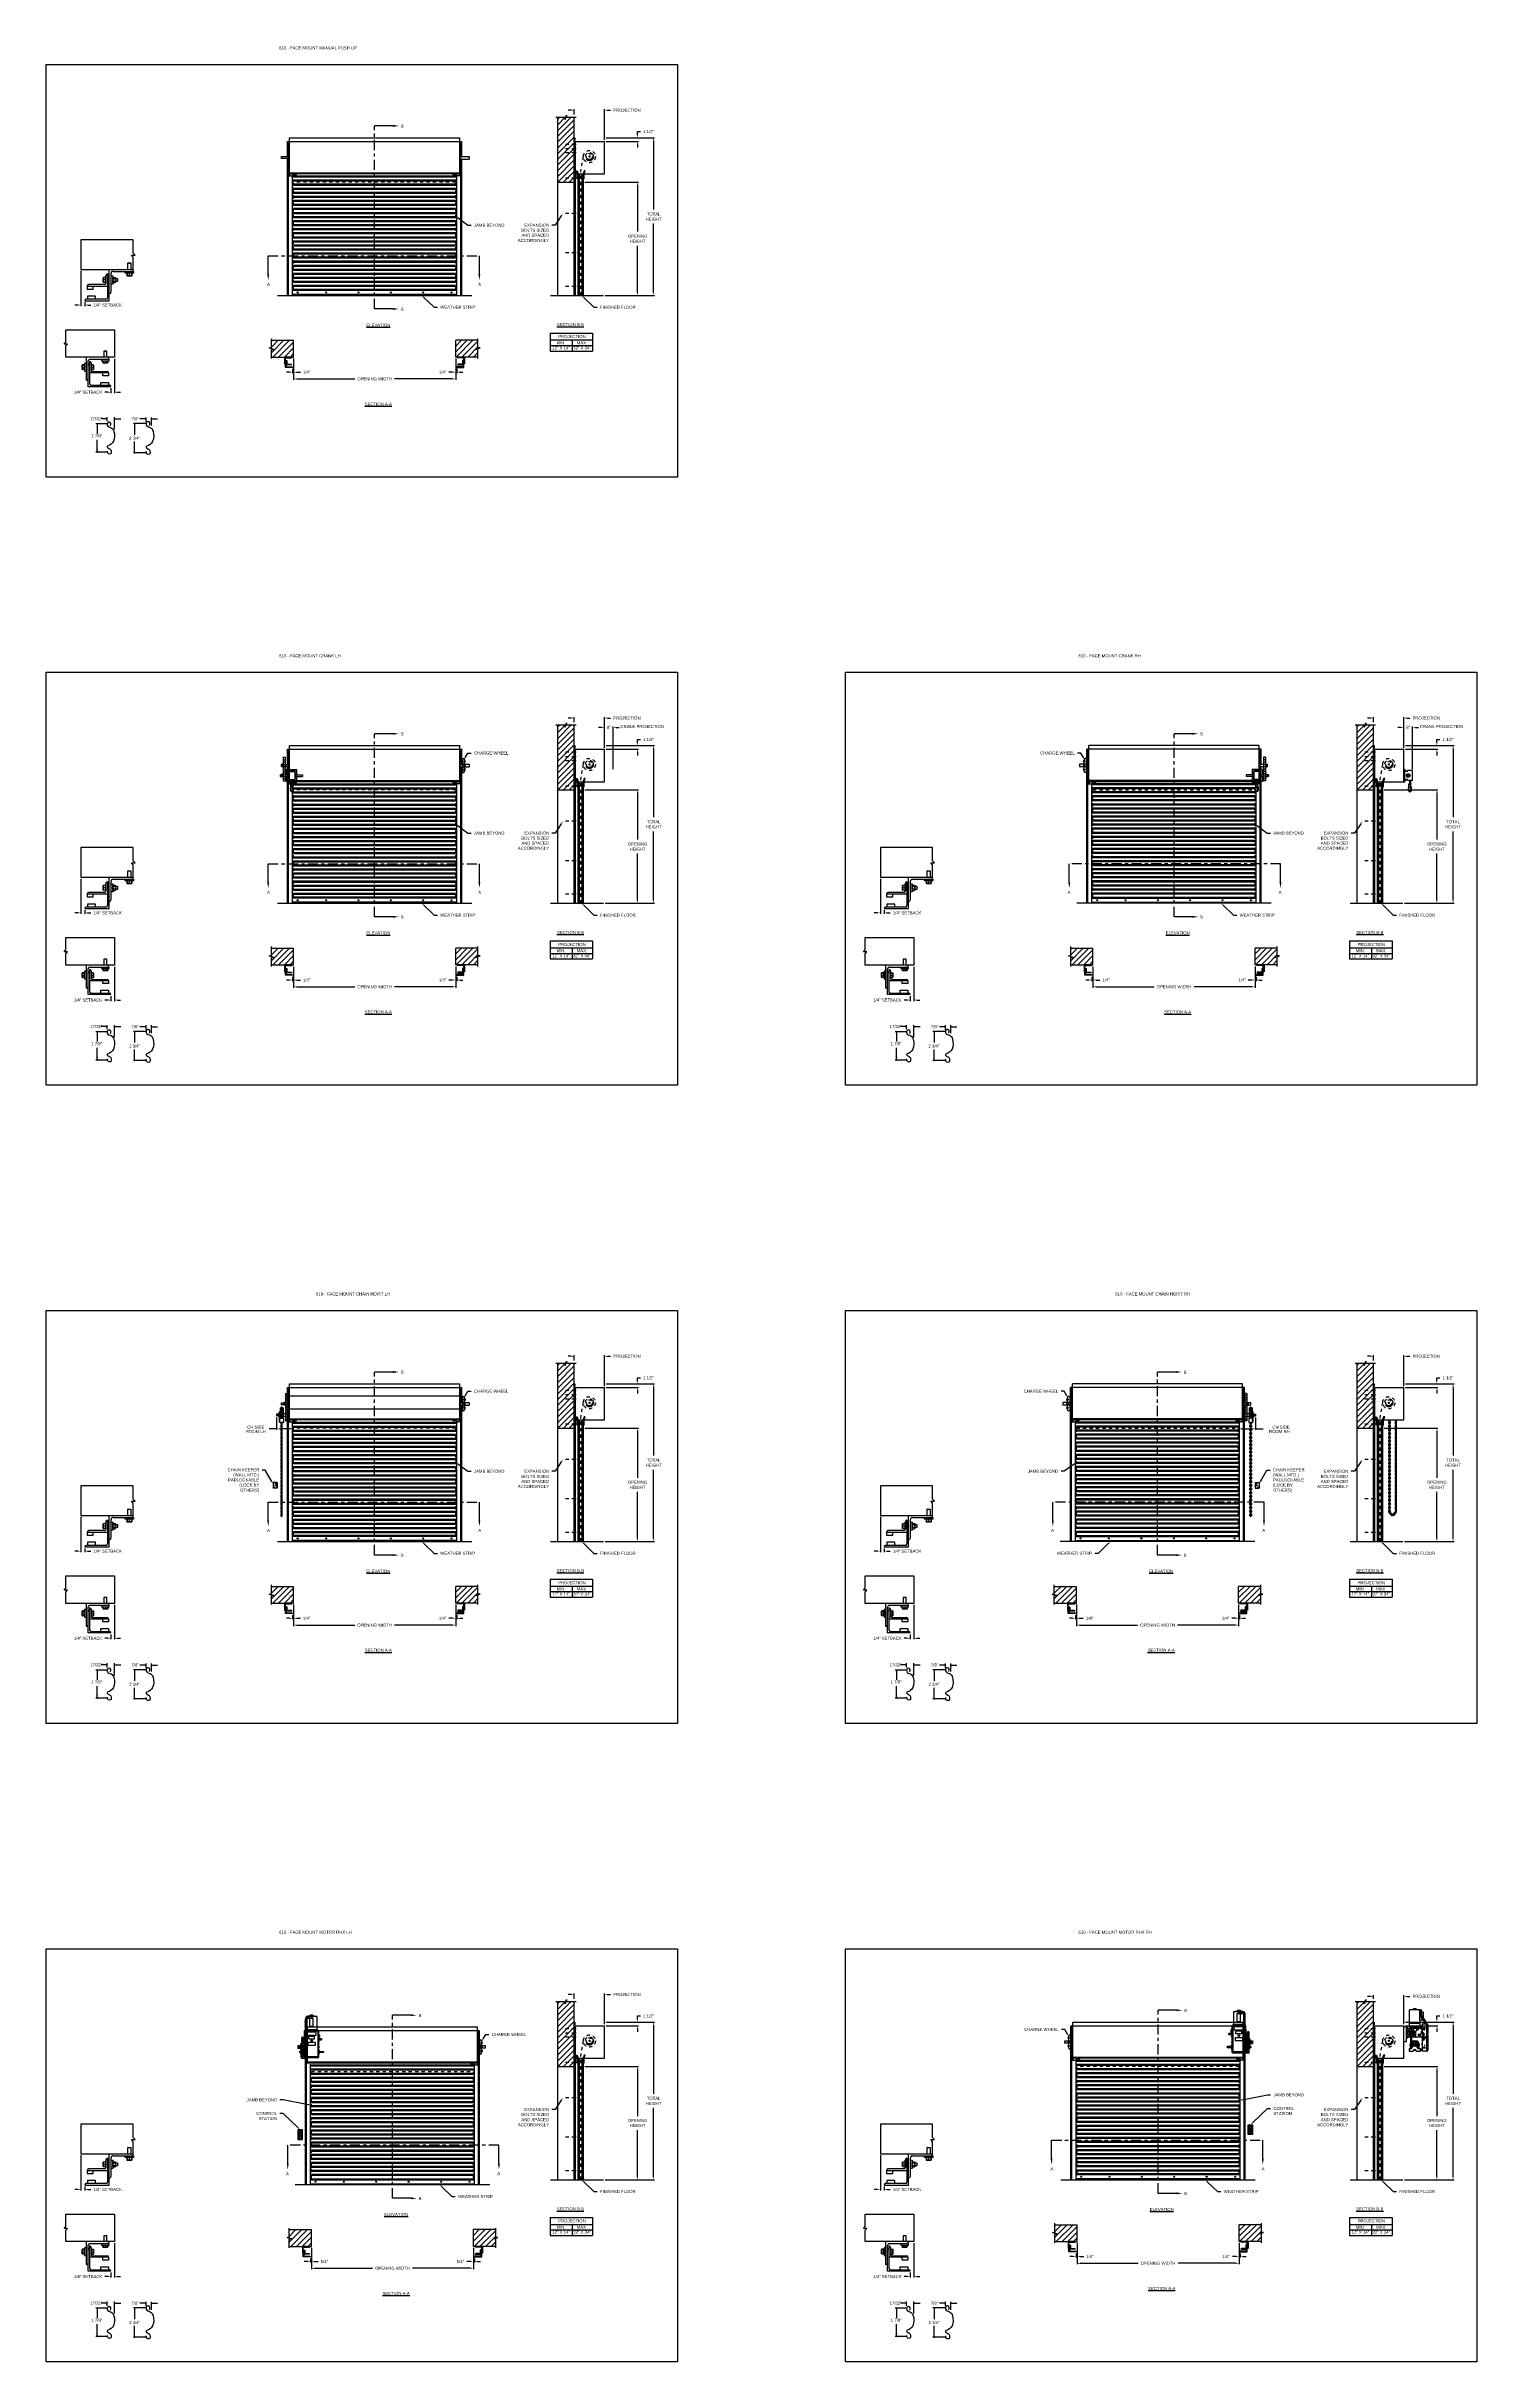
# Model space of a CAD drawing. Header units: inches. Extents: x 169.6 to 213.7, y 195.1 to 266.5.
import ezdxf
from ezdxf import colors
from ezdxf.entities.mleader import LeaderData, LeaderLine
from ezdxf.enums import TextEntityAlignment as Align
from ezdxf.math import Vec2, Vec3

# ---------------------------------------------------------------- set-up
doc = ezdxf.new("R2010")
doc.units = ezdxf.units.IN
doc.header["$LTSCALE"] = 0.25
doc.header["$MEASUREMENT"] = 0
for name, pattern in [('CENTER', [2, 1.25, -0.25, 0.25, -0.25]), ('CENTER2', [1.125, 0.75, -0.125, 0.125, -0.125]), ('HIDDEN', [0.375, 0.25, -0.125])]:
    doc.linetypes.add(name, pattern=pattern)
for name, color, linetype in [('ANNOTATIONS', 1, 'Continuous'), ('CHAIN HOIST LH', 7, 'Continuous'), ('CHAIN HOIST RH', 7, 'Continuous'), ('CRANK LH', 7, 'Continuous'), ('CRANK RH', 7, 'Continuous'), ('DETAILS', 4, 'Continuous'), ('PUSH UP', 7, 'Continuous'), ('RHX LH F.O.H.', 7, 'Continuous'), ('RHX RH F.O.H.', 7, 'Continuous'), ('SECTION CUTS', 6, 'CENTER')]:
    doc.layers.add(name, color=color, linetype=linetype)
doc.styles.add('ARIAL', font='arial.ttf', dxfattribs={"height": 0.09375})
doc.styles.get("Standard").update_dxf_attribs({"font": 'romans.shx'})
doc.dimstyles.new('ARIAL', dxfattribs={"dimtxt": 0.09375, "dimasz": 0.09375, "dimexe": 0.03125, "dimexo": 0.046875, "dimgap": 0.09, "dimtad": 0, "dimtih": 1, "dimtoh": 1, "dimdec": 4, "dimzin": 0, "dimdsep": 46, "dimlunit": 4, "dimtxsty": 'ARIAL', "dimcen": 0.09, "dimadec": 0, "dimazin": 0, "dimtfac": 1, "dimtdec": 4, "dimtix": 1, "dimtofl": 0, "dimtmove": 0, "dimatfit": 3, "dimfxl": 0.18, "dimfrac": 2, "dimtolj": 1, "dimtzin": 0, "dimarcsym": 0})
doc.dimstyles.new('STANDARD$0', dxfattribs={"dimtxt": 0.09375, "dimasz": 0.09375, "dimexe": 0.03125, "dimexo": 0.046875, "dimgap": 0.09, "dimtad": 0, "dimtih": 1, "dimtoh": 1, "dimdec": 4, "dimzin": 0, "dimdsep": 46, "dimtxsty": 'ARIAL', "dimcen": 0.09, "dimadec": 0, "dimazin": 0, "dimtfac": 1, "dimtdec": 4, "dimtofl": 0, "dimtmove": 0, "dimatfit": 1, "dimfxl": 1, "dimtolj": 1, "dimtzin": 0, "dimarcsym": 0})
pattern_1 = [(45, (-7.71918, -12.42103), (-0.08838835, 0.08838835), [])]
pattern_2 = [(45, (-7.71918, -31.17125), (-0.08838835, 0.08838835), [])]
pattern_3 = [(45, (16.45141, -70.54787), (-0.08838835, 0.08838835), [])]
pattern_4 = [(45, (-7.71918, -50.85956), (-0.08838835, 0.08838835), [])]
pattern_5 = [(45, (16.43556, -50.85956), (-0.08838835, 0.08838835), [])]
pattern_6 = [(45, (16.94411, -31.17125), (-0.08838835, 0.08838835), [])]
pattern_7 = [(45, (-7.17017, -70.7013), (-0.08838835, 0.08838835), [])]

# ---------------------------------------------------------------- blocks, each defined once
blk = doc.blocks.new('*D3')
at = {"layer": 'ANNOTATIONS', "color": 0, "lineweight": -2, "transparency": 16777216}
for p, q in [((170.659, 259.565), (170.659, 258.481)), ((170.774, 258.596), (170.774, 258.481)), ((170.565, 258.512), (170.472, 258.512)), ((170.868, 258.512), (170.962, 258.512))]:
    blk.add_line(p, q, dxfattribs=at)
at = {"layer": 'ANNOTATIONS', "color": 0, "transparency": 16777216}
for points in [[(170.565, 258.527), (170.565, 258.496), (170.659, 258.512)], [(170.868, 258.527), (170.868, 258.496), (170.774, 258.512)]]:
    blk.add_solid(points, dxfattribs=at)
at = {"layer": 'defpoints', "color": 0, "transparency": 16777216}
for p in [(170.659, 259.612), (170.774, 258.643), (170.774, 258.512)]:
    blk.add_point(p, dxfattribs=at)
at = {"layer": 'ANNOTATIONS', "color": 0, "transparency": 16777216, "insert": (171.483, 258.512), "char_height": 0.09375, "attachment_point": 5, "style": 'ARIAL'}
blk.add_mtext('\\A1;1/4" SETBACK', dxfattribs=at)
blk = doc.blocks.new('*D4')
at = {"layer": 'ANNOTATIONS', "color": 0, "lineweight": -2, "transparency": 16777216}
for p, q in [((171.692, 256.852), (171.692, 255.792)), ((171.49, 255.823), (171.397, 255.823)), ((171.584, 255.943), (171.584, 255.792)), ((171.786, 255.823), (171.88, 255.823))]:
    blk.add_line(p, q, dxfattribs=at)
at = {"layer": 'ANNOTATIONS', "color": 0, "transparency": 16777216}
for points in [[(171.49, 255.839), (171.49, 255.807), (171.584, 255.823)], [(171.786, 255.839), (171.786, 255.807), (171.692, 255.823)]]:
    blk.add_solid(points, dxfattribs=at)
at = {"layer": 'defpoints', "color": 0, "transparency": 16777216}
for p in [(171.692, 256.899), (171.584, 255.99), (171.584, 255.823)]:
    blk.add_point(p, dxfattribs=at)
at = {"layer": 'ANNOTATIONS', "color": 0, "transparency": 16777216, "insert": (170.876, 255.823), "char_height": 0.09375, "attachment_point": 5, "style": 'ARIAL'}
blk.add_mtext('\\A1;1/4" SETBACK', dxfattribs=at)
blk = doc.blocks.new('*D5')
at = {"layer": 'ANNOTATIONS', "color": 0, "lineweight": -2, "transparency": 16777216}
for p, q in [((186.86, 263.674), (187.862, 263.674)), ((186.86, 263.559), (187.862, 263.559)), ((187.831, 263.768), (187.831, 263.861)), ((187.831, 263.861), (187.925, 263.861)), ((187.831, 263.465), (187.831, 263.371))]:
    blk.add_line(p, q, dxfattribs=at)
at = {"layer": 'ANNOTATIONS', "color": 0, "transparency": 16777216}
for points in [[(187.815, 263.768), (187.847, 263.768), (187.831, 263.674)], [(187.815, 263.465), (187.847, 263.465), (187.831, 263.559)]]:
    blk.add_solid(points, dxfattribs=at)
at = {"layer": 'defpoints', "color": 0, "transparency": 16777216}
for p in [(186.813, 263.674), (186.813, 263.559), (187.831, 263.674)]:
    blk.add_point(p, dxfattribs=at)
at = {"layer": 'ANNOTATIONS', "color": 0, "transparency": 16777216, "insert": (188.173, 263.861), "char_height": 0.0938, "attachment_point": 5, "style": 'ARIAL'}
blk.add_mtext('\\A1;1 1/2"', dxfattribs=at)
blk = doc.blocks.new('*D6')
at = {"layer": 'ANNOTATIONS', "color": 0, "lineweight": -2, "transparency": 16777216}
for p, q in [((182.126, 256.441), (182.012, 256.441)), ((182.22, 256.861), (182.22, 256.41)), ((182.251, 256.539), (182.251, 256.41)), ((182.345, 256.441), (182.439, 256.441))]:
    blk.add_line(p, q, dxfattribs=at)
at = {"layer": 'ANNOTATIONS', "color": 0, "transparency": 16777216}
for points in [[(182.126, 256.456), (182.126, 256.425), (182.22, 256.441)], [(182.345, 256.456), (182.345, 256.425), (182.251, 256.441)]]:
    blk.add_solid(points, dxfattribs=at)
at = {"layer": 'defpoints', "color": 0, "transparency": 16777216}
for p in [(182.22, 256.908), (182.251, 256.586), (182.251, 256.441)]:
    blk.add_point(p, dxfattribs=at)
at = {"layer": 'ANNOTATIONS', "color": 0, "transparency": 16777216, "insert": (181.818, 256.441), "char_height": 0.0938, "attachment_point": 5, "style": 'ARIAL'}
blk.add_mtext('\\A1;1/4"', dxfattribs=at)
blk = doc.blocks.new('*D7')
at = {"layer": 'ANNOTATIONS', "color": 0, "lineweight": -2, "transparency": 16777216}
for p, q in [((177.095, 256.441), (177.001, 256.441)), ((177.189, 256.539), (177.189, 256.41)), ((177.22, 256.861), (177.22, 256.41)), ((177.314, 256.441), (177.428, 256.441))]:
    blk.add_line(p, q, dxfattribs=at)
at = {"layer": 'ANNOTATIONS', "color": 0, "transparency": 16777216}
for points in [[(177.095, 256.456), (177.095, 256.425), (177.189, 256.441)], [(177.314, 256.456), (177.314, 256.425), (177.22, 256.441)]]:
    blk.add_solid(points, dxfattribs=at)
at = {"layer": 'defpoints', "color": 0, "transparency": 16777216}
for p in [(177.189, 256.586), (177.189, 256.441), (177.22, 256.908)]:
    blk.add_point(p, dxfattribs=at)
at = {"layer": 'ANNOTATIONS', "color": 0, "transparency": 16777216, "insert": (177.622, 256.441), "char_height": 0.0938, "attachment_point": 5, "style": 'ARIAL'}
blk.add_mtext('\\A1;1/4"', dxfattribs=at)
blk = doc.blocks.new('*D8')
at = {"layer": 'ANNOTATIONS', "color": 0, "lineweight": -2, "transparency": 16777216}
for p, q in [((177.22, 256.861), (177.22, 256.201)), ((182.22, 256.861), (182.22, 256.201)), ((177.314, 256.232), (179.104, 256.232)), ((182.126, 256.232), (180.336, 256.232))]:
    blk.add_line(p, q, dxfattribs=at)
at = {"layer": 'ANNOTATIONS', "color": 0, "transparency": 16777216}
for points in [[(177.314, 256.247), (177.314, 256.216), (177.22, 256.232)], [(182.126, 256.247), (182.126, 256.216), (182.22, 256.232)]]:
    blk.add_solid(points, dxfattribs=at)
at = {"layer": 'defpoints', "color": 0, "transparency": 16777216}
for p in [(177.22, 256.908), (182.22, 256.908), (182.22, 256.232)]:
    blk.add_point(p, dxfattribs=at)
at = {"layer": 'ANNOTATIONS', "color": 0, "transparency": 16777216, "insert": (179.72, 256.232), "char_height": 0.09375, "attachment_point": 5, "style": 'ARIAL'}
blk.add_mtext('\\A1;OPENING WIDTH', dxfattribs=at)
blk = doc.blocks.new('*D9')
at = {"layer": 'ANNOTATIONS', "color": 0, "lineweight": -2, "transparency": 16777216}
for p, q in [((187.163, 262.306), (187.862, 262.306)), ((187.831, 262.212), (187.831, 260.775)), ((187.831, 258.903), (187.831, 260.34)), ((186.829, 258.809), (187.862, 258.809))]:
    blk.add_line(p, q, dxfattribs=at)
at = {"layer": 'ANNOTATIONS', "color": 0, "transparency": 16777216}
for points in [[(187.815, 262.212), (187.847, 262.212), (187.831, 262.306)], [(187.815, 258.903), (187.847, 258.903), (187.831, 258.809)]]:
    blk.add_solid(points, dxfattribs=at)
at = {"layer": 'defpoints', "color": 0, "transparency": 16777216}
for p in [(187.116, 262.306), (186.782, 258.809), (187.831, 258.809)]:
    blk.add_point(p, dxfattribs=at)
at = {"layer": 'ANNOTATIONS', "color": 0, "transparency": 16777216, "insert": (187.831, 260.557), "char_height": 0.09375, "attachment_point": 5, "style": 'ARIAL'}
blk.add_mtext('\\A1;OPENING\\PHEIGHT', dxfattribs=at)
blk = doc.blocks.new('*D10')
at = {"layer": 'ANNOTATIONS', "color": 0, "lineweight": -2, "transparency": 16777216}
for p, q in [((187.025, 263.674), (188.359, 263.674)), ((188.328, 263.58), (188.328, 261.459)), ((188.328, 258.903), (188.328, 261.024)), ((186.829, 258.809), (188.359, 258.809))]:
    blk.add_line(p, q, dxfattribs=at)
at = {"layer": 'ANNOTATIONS', "color": 0, "transparency": 16777216}
for points in [[(188.313, 263.58), (188.344, 263.58), (188.328, 263.674)], [(188.313, 258.903), (188.344, 258.903), (188.328, 258.809)]]:
    blk.add_solid(points, dxfattribs=at)
at = {"layer": 'defpoints', "color": 0, "transparency": 16777216}
for p in [(186.978, 263.674), (186.782, 258.809), (188.328, 258.809)]:
    blk.add_point(p, dxfattribs=at)
at = {"layer": 'ANNOTATIONS', "color": 0, "transparency": 16777216, "insert": (188.328, 261.241), "char_height": 0.0938, "attachment_point": 5, "style": 'ARIAL'}
blk.add_mtext('\\A1;TOTAL\\PHEIGHT', dxfattribs=at)
blk = doc.blocks.new('*D11')
at = {"layer": 'ANNOTATIONS', "color": 0, "lineweight": -2, "transparency": 16777216}
for p, q in [((185.782, 264.522), (185.688, 264.522)), ((185.875, 264.39), (185.875, 264.553)), ((186.813, 263.606), (186.813, 264.553)), ((186.907, 264.522), (187, 264.522))]:
    blk.add_line(p, q, dxfattribs=at)
at = {"layer": 'ANNOTATIONS', "color": 0, "transparency": 16777216}
for points in [[(185.782, 264.538), (185.782, 264.506), (185.875, 264.522)], [(186.907, 264.538), (186.907, 264.506), (186.813, 264.522)]]:
    blk.add_solid(points, dxfattribs=at)
at = {"layer": 'defpoints', "color": 0, "transparency": 16777216}
for p in [(185.875, 264.343), (186.813, 264.522), (186.813, 263.559)]:
    blk.add_point(p, dxfattribs=at)
at = {"layer": 'ANNOTATIONS', "color": 0, "transparency": 16777216, "insert": (187.502, 264.522), "char_height": 0.09375, "attachment_point": 5, "style": 'ARIAL'}
blk.add_mtext('\\A1;PROJECTION', dxfattribs=at)
blk = doc.blocks.new('*D18')
at = {"layer": 'ANNOTATIONS', "color": 0, "lineweight": -2, "transparency": 16777216}
for p, q in [((170.659, 240.815), (170.659, 239.73)), ((170.565, 239.762), (170.472, 239.762)), ((170.774, 239.846), (170.774, 239.73)), ((170.868, 239.762), (170.962, 239.762))]:
    blk.add_line(p, q, dxfattribs=at)
at = {"layer": 'ANNOTATIONS', "color": 0, "transparency": 16777216}
for points in [[(170.565, 239.777), (170.565, 239.746), (170.659, 239.762)], [(170.868, 239.777), (170.868, 239.746), (170.774, 239.762)]]:
    blk.add_solid(points, dxfattribs=at)
at = {"layer": 'defpoints', "color": 0, "transparency": 16777216}
for p in [(170.659, 240.862), (170.774, 239.893), (170.774, 239.762)]:
    blk.add_point(p, dxfattribs=at)
at = {"layer": 'ANNOTATIONS', "color": 0, "transparency": 16777216, "insert": (171.483, 239.762), "char_height": 0.09375, "attachment_point": 5, "style": 'ARIAL'}
blk.add_mtext('\\A1;1/4" SETBACK', dxfattribs=at)
blk = doc.blocks.new('*D19')
at = {"layer": 'ANNOTATIONS', "color": 0, "lineweight": -2, "transparency": 16777216}
for p, q in [((171.692, 238.101), (171.692, 237.041)), ((171.584, 237.193), (171.584, 237.041)), ((171.49, 237.073), (171.397, 237.073)), ((171.786, 237.073), (171.88, 237.073))]:
    blk.add_line(p, q, dxfattribs=at)
at = {"layer": 'ANNOTATIONS', "color": 0, "transparency": 16777216}
for points in [[(171.49, 237.088), (171.49, 237.057), (171.584, 237.073)], [(171.786, 237.088), (171.786, 237.057), (171.692, 237.073)]]:
    blk.add_solid(points, dxfattribs=at)
at = {"layer": 'defpoints', "color": 0, "transparency": 16777216}
for p in [(171.692, 238.148), (171.584, 237.24), (171.584, 237.073)]:
    blk.add_point(p, dxfattribs=at)
at = {"layer": 'ANNOTATIONS', "color": 0, "transparency": 16777216, "insert": (170.876, 237.073), "char_height": 0.09375, "attachment_point": 5, "style": 'ARIAL'}
blk.add_mtext('\\A1;1/4" SETBACK', dxfattribs=at)
blk = doc.blocks.new('*D13')
at = {"layer": 'ANNOTATIONS', "color": 0, "lineweight": -2, "transparency": 16777216}
for p, q in [((187.831, 245.018), (187.831, 245.111)), ((187.831, 245.111), (187.925, 245.111)), ((186.86, 244.924), (187.862, 244.924)), ((186.86, 244.809), (187.862, 244.809)), ((187.831, 244.715), (187.831, 244.621))]:
    blk.add_line(p, q, dxfattribs=at)
at = {"layer": 'ANNOTATIONS', "color": 0, "transparency": 16777216}
for points in [[(187.815, 245.018), (187.847, 245.018), (187.831, 244.924)], [(187.815, 244.715), (187.847, 244.715), (187.831, 244.809)]]:
    blk.add_solid(points, dxfattribs=at)
at = {"layer": 'defpoints', "color": 0, "transparency": 16777216}
for p in [(186.813, 244.924), (186.813, 244.809), (187.831, 244.924)]:
    blk.add_point(p, dxfattribs=at)
at = {"layer": 'ANNOTATIONS', "color": 0, "transparency": 16777216, "insert": (188.173, 245.111), "char_height": 0.0938, "attachment_point": 5, "style": 'ARIAL'}
blk.add_mtext('\\A1;1 1/2"', dxfattribs=at)
blk = doc.blocks.new('*D20')
at = {"layer": 'ANNOTATIONS', "color": 0, "lineweight": -2, "transparency": 16777216}
for p, q in [((182.22, 238.111), (182.22, 237.659)), ((182.126, 237.691), (182.012, 237.691)), ((182.251, 237.789), (182.251, 237.659)), ((182.345, 237.691), (182.439, 237.691))]:
    blk.add_line(p, q, dxfattribs=at)
at = {"layer": 'ANNOTATIONS', "color": 0, "transparency": 16777216}
for points in [[(182.126, 237.706), (182.126, 237.675), (182.22, 237.691)], [(182.345, 237.706), (182.345, 237.675), (182.251, 237.691)]]:
    blk.add_solid(points, dxfattribs=at)
at = {"layer": 'defpoints', "color": 0, "transparency": 16777216}
for p in [(182.22, 238.158), (182.251, 237.835), (182.251, 237.691)]:
    blk.add_point(p, dxfattribs=at)
at = {"layer": 'ANNOTATIONS', "color": 0, "transparency": 16777216, "insert": (181.818, 237.691), "char_height": 0.0938, "attachment_point": 5, "style": 'ARIAL'}
blk.add_mtext('\\A1;1/4"', dxfattribs=at)
blk = doc.blocks.new('*D21')
at = {"layer": 'ANNOTATIONS', "color": 0, "lineweight": -2, "transparency": 16777216}
for p, q in [((177.22, 238.111), (177.22, 237.659)), ((177.095, 237.691), (177.001, 237.691)), ((177.189, 237.789), (177.189, 237.659)), ((177.314, 237.691), (177.428, 237.691))]:
    blk.add_line(p, q, dxfattribs=at)
at = {"layer": 'ANNOTATIONS', "color": 0, "transparency": 16777216}
for points in [[(177.095, 237.706), (177.095, 237.675), (177.189, 237.691)], [(177.314, 237.706), (177.314, 237.675), (177.22, 237.691)]]:
    blk.add_solid(points, dxfattribs=at)
at = {"layer": 'defpoints', "color": 0, "transparency": 16777216}
for p in [(177.22, 238.158), (177.189, 237.835), (177.189, 237.691)]:
    blk.add_point(p, dxfattribs=at)
at = {"layer": 'ANNOTATIONS', "color": 0, "transparency": 16777216, "insert": (177.622, 237.691), "char_height": 0.0938, "attachment_point": 5, "style": 'ARIAL'}
blk.add_mtext('\\A1;1/4"', dxfattribs=at)
blk = doc.blocks.new('*D17')
at = {"layer": 'ANNOTATIONS', "color": 0, "lineweight": -2, "transparency": 16777216}
for p, q in [((177.22, 238.111), (177.22, 237.45)), ((182.22, 238.111), (182.22, 237.45)), ((177.314, 237.482), (179.104, 237.482)), ((182.126, 237.482), (180.336, 237.482))]:
    blk.add_line(p, q, dxfattribs=at)
at = {"layer": 'ANNOTATIONS', "color": 0, "transparency": 16777216}
for points in [[(177.314, 237.497), (177.314, 237.466), (177.22, 237.482)], [(182.126, 237.497), (182.126, 237.466), (182.22, 237.482)]]:
    blk.add_solid(points, dxfattribs=at)
at = {"layer": 'defpoints', "color": 0, "transparency": 16777216}
for p in [(177.22, 238.158), (182.22, 238.158), (182.22, 237.482)]:
    blk.add_point(p, dxfattribs=at)
at = {"layer": 'ANNOTATIONS', "color": 0, "transparency": 16777216, "insert": (179.72, 237.482), "char_height": 0.09375, "attachment_point": 5, "style": 'ARIAL'}
blk.add_mtext('\\A1;OPENING WIDTH', dxfattribs=at)
blk = doc.blocks.new('*D15')
at = {"layer": 'ANNOTATIONS', "color": 0, "lineweight": -2, "transparency": 16777216}
for p, q in [((187.163, 243.555), (187.862, 243.555)), ((187.831, 243.462), (187.831, 242.024)), ((187.831, 240.152), (187.831, 241.59)), ((186.829, 240.059), (187.862, 240.059))]:
    blk.add_line(p, q, dxfattribs=at)
at = {"layer": 'ANNOTATIONS', "color": 0, "transparency": 16777216}
for points in [[(187.815, 243.462), (187.847, 243.462), (187.831, 243.555)], [(187.815, 240.152), (187.847, 240.152), (187.831, 240.059)]]:
    blk.add_solid(points, dxfattribs=at)
at = {"layer": 'defpoints', "color": 0, "transparency": 16777216}
for p in [(187.116, 243.555), (186.782, 240.059), (187.831, 240.059)]:
    blk.add_point(p, dxfattribs=at)
at = {"layer": 'ANNOTATIONS', "color": 0, "transparency": 16777216, "insert": (187.831, 241.807), "char_height": 0.09375, "attachment_point": 5, "style": 'ARIAL'}
blk.add_mtext('\\A1;OPENING\\PHEIGHT', dxfattribs=at)
blk = doc.blocks.new('*D16')
at = {"layer": 'ANNOTATIONS', "color": 0, "lineweight": -2, "transparency": 16777216}
for p, q in [((187.025, 244.924), (188.359, 244.924)), ((188.328, 244.83), (188.328, 242.709)), ((188.328, 240.152), (188.328, 242.274)), ((186.829, 240.059), (188.359, 240.059))]:
    blk.add_line(p, q, dxfattribs=at)
at = {"layer": 'ANNOTATIONS', "color": 0, "transparency": 16777216}
for points in [[(188.313, 244.83), (188.344, 244.83), (188.328, 244.924)], [(188.313, 240.152), (188.344, 240.152), (188.328, 240.059)]]:
    blk.add_solid(points, dxfattribs=at)
at = {"layer": 'defpoints', "color": 0, "transparency": 16777216}
for p in [(186.978, 244.924), (186.782, 240.059), (188.328, 240.059)]:
    blk.add_point(p, dxfattribs=at)
at = {"layer": 'ANNOTATIONS', "color": 0, "transparency": 16777216, "insert": (188.328, 242.491), "char_height": 0.0938, "attachment_point": 5, "style": 'ARIAL'}
blk.add_mtext('\\A1;TOTAL\\PHEIGHT', dxfattribs=at)
blk = doc.blocks.new('*D14')
at = {"layer": 'ANNOTATIONS', "color": 0, "lineweight": -2, "transparency": 16777216}
for p, q in [((185.782, 245.772), (185.688, 245.772)), ((185.875, 245.64), (185.875, 245.803)), ((186.813, 244.856), (186.813, 245.803)), ((186.907, 245.772), (187, 245.772))]:
    blk.add_line(p, q, dxfattribs=at)
at = {"layer": 'ANNOTATIONS', "color": 0, "transparency": 16777216}
for points in [[(185.782, 245.787), (185.782, 245.756), (185.875, 245.772)], [(186.907, 245.787), (186.907, 245.756), (186.813, 245.772)]]:
    blk.add_solid(points, dxfattribs=at)
at = {"layer": 'defpoints', "color": 0, "transparency": 16777216}
for p in [(186.813, 245.772), (185.875, 245.593), (186.813, 244.809)]:
    blk.add_point(p, dxfattribs=at)
at = {"layer": 'ANNOTATIONS', "color": 0, "transparency": 16777216, "insert": (187.502, 245.772), "char_height": 0.09375, "attachment_point": 5, "style": 'ARIAL'}
blk.add_mtext('\\A1;PROJECTION', dxfattribs=at)
blk = doc.blocks.new('*D22')
at = {"layer": 'ANNOTATIONS', "color": 0, "linetype": 'Continuous', "lineweight": -2, "transparency": 16777216}
for p, q in [((186.719, 245.484), (186.625, 245.484)), ((186.813, 244.856), (186.813, 245.515)), ((187.078, 244.199), (187.078, 245.515)), ((187.172, 245.484), (187.266, 245.484))]:
    blk.add_line(p, q, dxfattribs=at)
at = {"layer": 'ANNOTATIONS', "color": 0, "linetype": 'Continuous', "transparency": 16777216}
for points in [[(186.719, 245.5), (186.719, 245.469), (186.813, 245.484)], [(187.172, 245.5), (187.172, 245.469), (187.078, 245.484)]]:
    blk.add_solid(points, dxfattribs=at)
at = {"layer": 'defpoints', "color": 0, "linetype": 'Continuous', "transparency": 16777216}
for p in [(187.078, 245.484), (186.813, 244.809), (187.078, 244.152)]:
    blk.add_point(p, dxfattribs=at)
at = {"layer": 'ANNOTATIONS', "color": 0, "linetype": 'Continuous', "transparency": 16777216, "insert": (186.946, 245.484), "char_height": 0.0938, "attachment_point": 5, "style": 'ARIAL'}
blk.add_mtext('\\A1;8"', dxfattribs=at)
blk = doc.blocks.new('*D29')
at = {"layer": 'ANNOTATIONS', "color": 0, "lineweight": -2, "transparency": 16777216}
for p, q in [((195.322, 201.438), (195.322, 200.354)), ((195.229, 200.385), (195.135, 200.385)), ((195.438, 200.47), (195.438, 200.354)), ((195.531, 200.385), (195.625, 200.385))]:
    blk.add_line(p, q, dxfattribs=at)
at = {"layer": 'ANNOTATIONS', "color": 0, "transparency": 16777216}
for points in [[(195.229, 200.401), (195.229, 200.369), (195.322, 200.385)], [(195.531, 200.401), (195.531, 200.369), (195.438, 200.385)]]:
    blk.add_solid(points, dxfattribs=at)
at = {"layer": 'defpoints', "color": 0, "transparency": 16777216}
for p in [(195.322, 201.485), (195.438, 200.516), (195.438, 200.385)]:
    blk.add_point(p, dxfattribs=at)
at = {"layer": 'ANNOTATIONS', "color": 0, "transparency": 16777216, "insert": (196.146, 200.385), "char_height": 0.09375, "attachment_point": 5, "style": 'ARIAL'}
blk.add_mtext('\\A1;1/4" SETBACK', dxfattribs=at)
blk = doc.blocks.new('*D30')
at = {"layer": 'ANNOTATIONS', "color": 0, "lineweight": -2, "transparency": 16777216}
for p, q in [((196.356, 198.725), (196.356, 197.665)), ((196.154, 197.696), (196.06, 197.696)), ((196.247, 197.817), (196.247, 197.665)), ((196.449, 197.696), (196.543, 197.696))]:
    blk.add_line(p, q, dxfattribs=at)
at = {"layer": 'ANNOTATIONS', "color": 0, "transparency": 16777216}
for points in [[(196.154, 197.712), (196.154, 197.681), (196.247, 197.696)], [(196.449, 197.712), (196.449, 197.681), (196.356, 197.696)]]:
    blk.add_solid(points, dxfattribs=at)
at = {"layer": 'defpoints', "color": 0, "transparency": 16777216}
for p in [(196.356, 198.772), (196.247, 197.864), (196.247, 197.696)]:
    blk.add_point(p, dxfattribs=at)
at = {"layer": 'ANNOTATIONS', "color": 0, "transparency": 16777216, "insert": (195.539, 197.696), "char_height": 0.09375, "attachment_point": 5, "style": 'ARIAL'}
blk.add_mtext('\\A1;1/4" SETBACK', dxfattribs=at)
blk = doc.blocks.new('*D24')
at = {"layer": 'ANNOTATIONS', "color": 0, "lineweight": -2, "transparency": 16777216}
for p, q in [((212.494, 205.641), (212.494, 205.735)), ((212.494, 205.735), (212.588, 205.735)), ((211.523, 205.547), (212.526, 205.547)), ((211.523, 205.432), (212.526, 205.432)), ((212.494, 205.338), (212.494, 205.245))]:
    blk.add_line(p, q, dxfattribs=at)
at = {"layer": 'ANNOTATIONS', "color": 0, "transparency": 16777216}
for points in [[(212.479, 205.641), (212.51, 205.641), (212.494, 205.547)], [(212.479, 205.338), (212.51, 205.338), (212.494, 205.432)]]:
    blk.add_solid(points, dxfattribs=at)
at = {"layer": 'defpoints', "color": 0, "transparency": 16777216}
for p in [(211.476, 205.547), (211.476, 205.432), (212.494, 205.547)]:
    blk.add_point(p, dxfattribs=at)
at = {"layer": 'ANNOTATIONS', "color": 0, "transparency": 16777216, "insert": (212.837, 205.735), "char_height": 0.0938, "attachment_point": 5, "style": 'ARIAL'}
blk.add_mtext('\\A1;1 1/2"', dxfattribs=at)
blk = doc.blocks.new('*D31')
at = {"layer": 'ANNOTATIONS', "color": 0, "lineweight": -2, "transparency": 16777216}
for p, q in [((206.391, 198.734), (206.391, 198.283)), ((206.297, 198.314), (206.183, 198.314)), ((206.422, 198.412), (206.422, 198.283)), ((206.516, 198.314), (206.609, 198.314))]:
    blk.add_line(p, q, dxfattribs=at)
at = {"layer": 'ANNOTATIONS', "color": 0, "transparency": 16777216}
for points in [[(206.297, 198.33), (206.297, 198.298), (206.391, 198.314)], [(206.516, 198.33), (206.516, 198.298), (206.422, 198.314)]]:
    blk.add_solid(points, dxfattribs=at)
at = {"layer": 'defpoints', "color": 0, "transparency": 16777216}
for p in [(206.391, 198.781), (206.422, 198.459), (206.422, 198.314)]:
    blk.add_point(p, dxfattribs=at)
at = {"layer": 'ANNOTATIONS', "color": 0, "transparency": 16777216, "insert": (205.989, 198.314), "char_height": 0.0938, "attachment_point": 5, "style": 'ARIAL'}
blk.add_mtext('\\A1;1/4"', dxfattribs=at)
blk = doc.blocks.new('*D32')
at = {"layer": 'ANNOTATIONS', "color": 0, "lineweight": -2, "transparency": 16777216}
for p, q in [((201.391, 198.734), (201.391, 198.283)), ((201.266, 198.314), (201.172, 198.314)), ((201.359, 198.412), (201.359, 198.283)), ((201.484, 198.314), (201.598, 198.314))]:
    blk.add_line(p, q, dxfattribs=at)
at = {"layer": 'ANNOTATIONS', "color": 0, "transparency": 16777216}
for points in [[(201.266, 198.33), (201.266, 198.298), (201.359, 198.314)], [(201.484, 198.33), (201.484, 198.298), (201.391, 198.314)]]:
    blk.add_solid(points, dxfattribs=at)
at = {"layer": 'defpoints', "color": 0, "transparency": 16777216}
for p in [(201.391, 198.781), (201.359, 198.459), (201.359, 198.314)]:
    blk.add_point(p, dxfattribs=at)
at = {"layer": 'ANNOTATIONS', "color": 0, "transparency": 16777216, "insert": (201.792, 198.314), "char_height": 0.0938, "attachment_point": 5, "style": 'ARIAL'}
blk.add_mtext('\\A1;1/4"', dxfattribs=at)
blk = doc.blocks.new('*D28')
at = {"layer": 'ANNOTATIONS', "color": 0, "lineweight": -2, "transparency": 16777216}
for p, q in [((201.391, 198.734), (201.391, 198.074)), ((206.391, 198.734), (206.391, 198.074)), ((201.484, 198.105), (203.274, 198.105)), ((206.297, 198.105), (204.507, 198.105))]:
    blk.add_line(p, q, dxfattribs=at)
at = {"layer": 'ANNOTATIONS', "color": 0, "transparency": 16777216}
for points in [[(201.484, 198.121), (201.484, 198.089), (201.391, 198.105)], [(206.297, 198.121), (206.297, 198.089), (206.391, 198.105)]]:
    blk.add_solid(points, dxfattribs=at)
at = {"layer": 'defpoints', "color": 0, "transparency": 16777216}
for p in [(201.391, 198.781), (206.391, 198.781), (206.391, 198.105)]:
    blk.add_point(p, dxfattribs=at)
at = {"layer": 'ANNOTATIONS', "color": 0, "transparency": 16777216, "insert": (203.891, 198.105), "char_height": 0.09375, "attachment_point": 5, "style": 'ARIAL'}
blk.add_mtext('\\A1;OPENING WIDTH', dxfattribs=at)
blk = doc.blocks.new('*D26')
at = {"layer": 'ANNOTATIONS', "color": 0, "lineweight": -2, "transparency": 16777216}
for p, q in [((211.826, 204.179), (212.526, 204.179)), ((212.494, 204.085), (212.494, 202.648)), ((212.494, 200.776), (212.494, 202.213)), ((211.492, 200.682), (212.526, 200.682))]:
    blk.add_line(p, q, dxfattribs=at)
at = {"layer": 'ANNOTATIONS', "color": 0, "transparency": 16777216}
for points in [[(212.479, 204.085), (212.51, 204.085), (212.494, 204.179)], [(212.479, 200.776), (212.51, 200.776), (212.494, 200.682)]]:
    blk.add_solid(points, dxfattribs=at)
at = {"layer": 'defpoints', "color": 0, "transparency": 16777216}
for p in [(211.779, 204.179), (211.445, 200.682), (212.494, 200.682)]:
    blk.add_point(p, dxfattribs=at)
at = {"layer": 'ANNOTATIONS', "color": 0, "transparency": 16777216, "insert": (212.494, 202.43), "char_height": 0.09375, "attachment_point": 5, "style": 'ARIAL'}
blk.add_mtext('\\A1;OPENING\\PHEIGHT', dxfattribs=at)
blk = doc.blocks.new('*D27')
at = {"layer": 'ANNOTATIONS', "color": 0, "lineweight": -2, "transparency": 16777216}
for p, q in [((211.688, 205.547), (213.023, 205.547)), ((212.991, 205.453), (212.991, 203.332)), ((212.991, 200.776), (212.991, 202.897)), ((211.492, 200.682), (213.023, 200.682))]:
    blk.add_line(p, q, dxfattribs=at)
at = {"layer": 'ANNOTATIONS', "color": 0, "transparency": 16777216}
for points in [[(212.976, 205.453), (213.007, 205.453), (212.991, 205.547)], [(212.976, 200.776), (213.007, 200.776), (212.991, 200.682)]]:
    blk.add_solid(points, dxfattribs=at)
at = {"layer": 'defpoints', "color": 0, "transparency": 16777216}
for p in [(211.641, 205.547), (211.445, 200.682), (212.991, 200.682)]:
    blk.add_point(p, dxfattribs=at)
at = {"layer": 'ANNOTATIONS', "color": 0, "transparency": 16777216, "insert": (212.991, 203.115), "char_height": 0.0938, "attachment_point": 5, "style": 'ARIAL'}
blk.add_mtext('\\A1;TOTAL\\PHEIGHT', dxfattribs=at)
blk = doc.blocks.new('*D25')
at = {"layer": 'ANNOTATIONS', "color": 0, "lineweight": -2, "transparency": 16777216}
for p, q in [((210.445, 206.34), (210.351, 206.34)), ((210.539, 206.263), (210.539, 206.372)), ((211.476, 205.479), (211.476, 206.372)), ((211.57, 206.34), (211.664, 206.34))]:
    blk.add_line(p, q, dxfattribs=at)
at = {"layer": 'ANNOTATIONS', "color": 0, "transparency": 16777216}
for points in [[(210.445, 206.356), (210.445, 206.325), (210.539, 206.34)], [(211.57, 206.356), (211.57, 206.325), (211.476, 206.34)]]:
    blk.add_solid(points, dxfattribs=at)
at = {"layer": 'defpoints', "color": 0, "transparency": 16777216}
for p in [(210.539, 206.217), (211.476, 206.34), (211.476, 205.432)]:
    blk.add_point(p, dxfattribs=at)
at = {"layer": 'ANNOTATIONS', "color": 0, "transparency": 16777216, "insert": (212.165, 206.34), "char_height": 0.09375, "attachment_point": 5, "style": 'ARIAL'}
blk.add_mtext('\\A1;PROJECTION', dxfattribs=at)
blk = doc.blocks.new('*D52')
at = {"layer": 'ANNOTATIONS', "color": 0, "lineweight": -2, "transparency": 16777216}
for p, q in [((170.659, 221.127), (170.659, 220.042)), ((170.565, 220.073), (170.472, 220.073)), ((170.774, 220.158), (170.774, 220.042)), ((170.868, 220.073), (170.962, 220.073))]:
    blk.add_line(p, q, dxfattribs=at)
at = {"layer": 'ANNOTATIONS', "color": 0, "transparency": 16777216}
for points in [[(170.565, 220.089), (170.565, 220.058), (170.659, 220.073)], [(170.868, 220.089), (170.868, 220.058), (170.774, 220.073)]]:
    blk.add_solid(points, dxfattribs=at)
at = {"layer": 'defpoints', "color": 0, "transparency": 16777216}
for p in [(170.659, 221.174), (170.774, 220.205), (170.774, 220.073)]:
    blk.add_point(p, dxfattribs=at)
at = {"layer": 'ANNOTATIONS', "color": 0, "transparency": 16777216, "insert": (171.483, 220.073), "char_height": 0.09375, "attachment_point": 5, "style": 'ARIAL'}
blk.add_mtext('\\A1;1/4" SETBACK', dxfattribs=at)
blk = doc.blocks.new('*D51')
at = {"layer": 'ANNOTATIONS', "color": 0, "lineweight": -2, "transparency": 16777216}
for p, q in [((171.692, 218.413), (171.692, 217.353)), ((171.49, 217.384), (171.397, 217.384)), ((171.584, 217.505), (171.584, 217.353)), ((171.786, 217.384), (171.88, 217.384))]:
    blk.add_line(p, q, dxfattribs=at)
at = {"layer": 'ANNOTATIONS', "color": 0, "transparency": 16777216}
for points in [[(171.49, 217.4), (171.49, 217.369), (171.584, 217.384)], [(171.786, 217.4), (171.786, 217.369), (171.692, 217.384)]]:
    blk.add_solid(points, dxfattribs=at)
at = {"layer": 'defpoints', "color": 0, "transparency": 16777216}
for p in [(171.692, 218.46), (171.584, 217.552), (171.584, 217.384)]:
    blk.add_point(p, dxfattribs=at)
at = {"layer": 'ANNOTATIONS', "color": 0, "transparency": 16777216, "insert": (170.876, 217.384), "char_height": 0.09375, "attachment_point": 5, "style": 'ARIAL'}
blk.add_mtext('\\A1;1/4" SETBACK', dxfattribs=at)
blk = doc.blocks.new('*D44')
at = {"layer": 'ANNOTATIONS', "color": 0, "lineweight": -2, "transparency": 16777216}
for p, q in [((186.86, 225.235), (187.862, 225.235)), ((186.86, 225.12), (187.862, 225.12)), ((187.831, 225.329), (187.831, 225.423)), ((187.831, 225.423), (187.925, 225.423)), ((187.831, 225.027), (187.831, 224.933))]:
    blk.add_line(p, q, dxfattribs=at)
at = {"layer": 'ANNOTATIONS', "color": 0, "transparency": 16777216}
for points in [[(187.815, 225.329), (187.847, 225.329), (187.831, 225.235)], [(187.815, 225.027), (187.847, 225.027), (187.831, 225.12)]]:
    blk.add_solid(points, dxfattribs=at)
at = {"layer": 'defpoints', "color": 0, "transparency": 16777216}
for p in [(186.813, 225.235), (186.813, 225.12), (187.831, 225.235)]:
    blk.add_point(p, dxfattribs=at)
at = {"layer": 'ANNOTATIONS', "color": 0, "transparency": 16777216, "insert": (188.173, 225.423), "char_height": 0.0938, "attachment_point": 5, "style": 'ARIAL'}
blk.add_mtext('\\A1;1 1/2"', dxfattribs=at)
blk = doc.blocks.new('*D45')
at = {"layer": 'ANNOTATIONS', "color": 0, "lineweight": -2, "transparency": 16777216}
for p, q in [((182.126, 218.002), (182.012, 218.002)), ((182.22, 218.423), (182.22, 217.971)), ((182.251, 218.1), (182.251, 217.971)), ((182.345, 218.002), (182.439, 218.002))]:
    blk.add_line(p, q, dxfattribs=at)
at = {"layer": 'ANNOTATIONS', "color": 0, "transparency": 16777216}
for points in [[(182.126, 218.018), (182.126, 217.987), (182.22, 218.002)], [(182.345, 218.018), (182.345, 217.987), (182.251, 218.002)]]:
    blk.add_solid(points, dxfattribs=at)
at = {"layer": 'defpoints', "color": 0, "transparency": 16777216}
for p in [(182.22, 218.47), (182.251, 218.147), (182.251, 218.002)]:
    blk.add_point(p, dxfattribs=at)
at = {"layer": 'ANNOTATIONS', "color": 0, "transparency": 16777216, "insert": (181.818, 218.002), "char_height": 0.0938, "attachment_point": 5, "style": 'ARIAL'}
blk.add_mtext('\\A1;1/4"', dxfattribs=at)
blk = doc.blocks.new('*D46')
at = {"layer": 'ANNOTATIONS', "color": 0, "lineweight": -2, "transparency": 16777216}
for p, q in [((177.095, 218.002), (177.001, 218.002)), ((177.189, 218.1), (177.189, 217.971)), ((177.22, 218.423), (177.22, 217.971)), ((177.314, 218.002), (177.428, 218.002))]:
    blk.add_line(p, q, dxfattribs=at)
at = {"layer": 'ANNOTATIONS', "color": 0, "transparency": 16777216}
for points in [[(177.095, 218.018), (177.095, 217.987), (177.189, 218.002)], [(177.314, 218.018), (177.314, 217.987), (177.22, 218.002)]]:
    blk.add_solid(points, dxfattribs=at)
at = {"layer": 'defpoints', "color": 0, "transparency": 16777216}
for p in [(177.189, 218.147), (177.189, 218.002), (177.22, 218.47)]:
    blk.add_point(p, dxfattribs=at)
at = {"layer": 'ANNOTATIONS', "color": 0, "transparency": 16777216, "insert": (177.622, 218.002), "char_height": 0.0938, "attachment_point": 5, "style": 'ARIAL'}
blk.add_mtext('\\A1;1/4"', dxfattribs=at)
blk = doc.blocks.new('*D47')
at = {"layer": 'ANNOTATIONS', "color": 0, "lineweight": -2, "transparency": 16777216}
for p, q in [((177.22, 218.423), (177.22, 217.762)), ((182.22, 218.423), (182.22, 217.762)), ((177.314, 217.793), (179.104, 217.793)), ((182.126, 217.793), (180.336, 217.793))]:
    blk.add_line(p, q, dxfattribs=at)
at = {"layer": 'ANNOTATIONS', "color": 0, "transparency": 16777216}
for points in [[(177.314, 217.809), (177.314, 217.778), (177.22, 217.793)], [(182.126, 217.809), (182.126, 217.778), (182.22, 217.793)]]:
    blk.add_solid(points, dxfattribs=at)
at = {"layer": 'defpoints', "color": 0, "transparency": 16777216}
for p in [(177.22, 218.47), (182.22, 218.47), (182.22, 217.793)]:
    blk.add_point(p, dxfattribs=at)
at = {"layer": 'ANNOTATIONS', "color": 0, "transparency": 16777216, "insert": (179.72, 217.793), "char_height": 0.09375, "attachment_point": 5, "style": 'ARIAL'}
blk.add_mtext('\\A1;OPENING WIDTH', dxfattribs=at)
blk = doc.blocks.new('*D48')
at = {"layer": 'ANNOTATIONS', "color": 0, "lineweight": -2, "transparency": 16777216}
for p, q in [((187.163, 223.867), (187.862, 223.867)), ((187.831, 223.773), (187.831, 222.336)), ((187.831, 220.464), (187.831, 221.901)), ((186.829, 220.37), (187.862, 220.37))]:
    blk.add_line(p, q, dxfattribs=at)
at = {"layer": 'ANNOTATIONS', "color": 0, "transparency": 16777216}
for points in [[(187.815, 223.773), (187.847, 223.773), (187.831, 223.867)], [(187.815, 220.464), (187.847, 220.464), (187.831, 220.37)]]:
    blk.add_solid(points, dxfattribs=at)
at = {"layer": 'defpoints', "color": 0, "transparency": 16777216}
for p in [(187.116, 223.867), (186.782, 220.37), (187.831, 220.37)]:
    blk.add_point(p, dxfattribs=at)
at = {"layer": 'ANNOTATIONS', "color": 0, "transparency": 16777216, "insert": (187.831, 222.119), "char_height": 0.09375, "attachment_point": 5, "style": 'ARIAL'}
blk.add_mtext('\\A1;OPENING\\PHEIGHT', dxfattribs=at)
blk = doc.blocks.new('*D49')
at = {"layer": 'ANNOTATIONS', "color": 0, "lineweight": -2, "transparency": 16777216}
for p, q in [((187.025, 225.235), (188.359, 225.235)), ((188.328, 225.142), (188.328, 223.02)), ((188.328, 220.464), (188.328, 222.586)), ((186.829, 220.37), (188.359, 220.37))]:
    blk.add_line(p, q, dxfattribs=at)
at = {"layer": 'ANNOTATIONS', "color": 0, "transparency": 16777216}
for points in [[(188.313, 225.142), (188.344, 225.142), (188.328, 225.235)], [(188.313, 220.464), (188.344, 220.464), (188.328, 220.37)]]:
    blk.add_solid(points, dxfattribs=at)
at = {"layer": 'defpoints', "color": 0, "transparency": 16777216}
for p in [(186.978, 225.235), (186.782, 220.37), (188.328, 220.37)]:
    blk.add_point(p, dxfattribs=at)
at = {"layer": 'ANNOTATIONS', "color": 0, "transparency": 16777216, "insert": (188.328, 222.803), "char_height": 0.0938, "attachment_point": 5, "style": 'ARIAL'}
blk.add_mtext('\\A1;TOTAL\\PHEIGHT', dxfattribs=at)
blk = doc.blocks.new('*D50')
at = {"layer": 'ANNOTATIONS', "color": 0, "lineweight": -2, "transparency": 16777216}
for p, q in [((185.782, 226.083), (185.688, 226.083)), ((185.875, 225.952), (185.875, 226.115)), ((186.813, 225.167), (186.813, 226.115)), ((186.907, 226.083), (187, 226.083))]:
    blk.add_line(p, q, dxfattribs=at)
at = {"layer": 'ANNOTATIONS', "color": 0, "transparency": 16777216}
for points in [[(185.782, 226.099), (185.782, 226.068), (185.875, 226.083)], [(186.907, 226.099), (186.907, 226.068), (186.813, 226.083)]]:
    blk.add_solid(points, dxfattribs=at)
at = {"layer": 'defpoints', "color": 0, "transparency": 16777216}
for p in [(185.875, 225.905), (186.813, 226.083), (186.813, 225.12)]:
    blk.add_point(p, dxfattribs=at)
at = {"layer": 'ANNOTATIONS', "color": 0, "transparency": 16777216, "insert": (187.502, 226.083), "char_height": 0.09375, "attachment_point": 5, "style": 'ARIAL'}
blk.add_mtext('\\A1;PROJECTION', dxfattribs=at)
blk = doc.blocks.new('*D39')
at = {"layer": 'ANNOTATIONS', "color": 0, "lineweight": -2, "transparency": 16777216}
for p, q in [((195.322, 221.127), (195.322, 220.042)), ((195.229, 220.073), (195.135, 220.073)), ((195.438, 220.158), (195.438, 220.042)), ((195.531, 220.073), (195.625, 220.073))]:
    blk.add_line(p, q, dxfattribs=at)
at = {"layer": 'ANNOTATIONS', "color": 0, "transparency": 16777216}
for points in [[(195.229, 220.089), (195.229, 220.058), (195.322, 220.073)], [(195.531, 220.089), (195.531, 220.058), (195.438, 220.073)]]:
    blk.add_solid(points, dxfattribs=at)
at = {"layer": 'defpoints', "color": 0, "transparency": 16777216}
for p in [(195.322, 221.174), (195.438, 220.205), (195.438, 220.073)]:
    blk.add_point(p, dxfattribs=at)
at = {"layer": 'ANNOTATIONS', "color": 0, "transparency": 16777216, "insert": (196.146, 220.073), "char_height": 0.09375, "attachment_point": 5, "style": 'ARIAL'}
blk.add_mtext('\\A1;1/4" SETBACK', dxfattribs=at)
blk = doc.blocks.new('*D43')
at = {"layer": 'ANNOTATIONS', "color": 0, "lineweight": -2, "transparency": 16777216}
for p, q in [((196.356, 218.413), (196.356, 217.353)), ((196.154, 217.384), (196.06, 217.384)), ((196.247, 217.505), (196.247, 217.353)), ((196.449, 217.384), (196.543, 217.384))]:
    blk.add_line(p, q, dxfattribs=at)
at = {"layer": 'ANNOTATIONS', "color": 0, "transparency": 16777216}
for points in [[(196.154, 217.4), (196.154, 217.369), (196.247, 217.384)], [(196.449, 217.4), (196.449, 217.369), (196.356, 217.384)]]:
    blk.add_solid(points, dxfattribs=at)
at = {"layer": 'defpoints', "color": 0, "transparency": 16777216}
for p in [(196.356, 218.46), (196.247, 217.552), (196.247, 217.384)]:
    blk.add_point(p, dxfattribs=at)
at = {"layer": 'ANNOTATIONS', "color": 0, "transparency": 16777216, "insert": (195.539, 217.384), "char_height": 0.09375, "attachment_point": 5, "style": 'ARIAL'}
blk.add_mtext('\\A1;1/4" SETBACK', dxfattribs=at)
blk = doc.blocks.new('*D40')
at = {"layer": 'ANNOTATIONS', "color": 0, "lineweight": -2, "transparency": 16777216}
for p, q in [((211.523, 225.235), (212.526, 225.235)), ((211.523, 225.12), (212.526, 225.12)), ((212.494, 225.329), (212.494, 225.423)), ((212.494, 225.423), (212.588, 225.423)), ((212.494, 225.027), (212.494, 224.933))]:
    blk.add_line(p, q, dxfattribs=at)
at = {"layer": 'ANNOTATIONS', "color": 0, "transparency": 16777216}
for points in [[(212.479, 225.329), (212.51, 225.329), (212.494, 225.235)], [(212.479, 225.027), (212.51, 225.027), (212.494, 225.12)]]:
    blk.add_solid(points, dxfattribs=at)
at = {"layer": 'defpoints', "color": 0, "transparency": 16777216}
for p in [(211.476, 225.235), (211.476, 225.12), (212.494, 225.235)]:
    blk.add_point(p, dxfattribs=at)
at = {"layer": 'ANNOTATIONS', "color": 0, "transparency": 16777216, "insert": (212.837, 225.423), "char_height": 0.0938, "attachment_point": 5, "style": 'ARIAL'}
blk.add_mtext('\\A1;1 1/2"', dxfattribs=at)
blk = doc.blocks.new('*D41')
at = {"layer": 'ANNOTATIONS', "color": 0, "lineweight": -2, "transparency": 16777216}
for p, q in [((206.281, 218.002), (206.167, 218.002)), ((206.375, 218.423), (206.375, 217.971)), ((206.406, 218.1), (206.406, 217.971)), ((206.5, 218.002), (206.593, 218.002))]:
    blk.add_line(p, q, dxfattribs=at)
at = {"layer": 'ANNOTATIONS', "color": 0, "transparency": 16777216}
for points in [[(206.281, 218.018), (206.281, 217.987), (206.375, 218.002)], [(206.5, 218.018), (206.5, 217.987), (206.406, 218.002)]]:
    blk.add_solid(points, dxfattribs=at)
at = {"layer": 'defpoints', "color": 0, "transparency": 16777216}
for p in [(206.375, 218.47), (206.406, 218.147), (206.406, 218.002)]:
    blk.add_point(p, dxfattribs=at)
at = {"layer": 'ANNOTATIONS', "color": 0, "transparency": 16777216, "insert": (205.973, 218.002), "char_height": 0.0938, "attachment_point": 5, "style": 'ARIAL'}
blk.add_mtext('\\A1;1/4"', dxfattribs=at)
blk = doc.blocks.new('*D42')
at = {"layer": 'ANNOTATIONS', "color": 0, "lineweight": -2, "transparency": 16777216}
for p, q in [((201.25, 218.002), (201.156, 218.002)), ((201.343, 218.1), (201.343, 217.971)), ((201.375, 218.423), (201.375, 217.971)), ((201.468, 218.002), (201.582, 218.002))]:
    blk.add_line(p, q, dxfattribs=at)
at = {"layer": 'ANNOTATIONS', "color": 0, "transparency": 16777216}
for points in [[(201.25, 218.018), (201.25, 217.987), (201.343, 218.002)], [(201.468, 218.018), (201.468, 217.987), (201.375, 218.002)]]:
    blk.add_solid(points, dxfattribs=at)
at = {"layer": 'defpoints', "color": 0, "transparency": 16777216}
for p in [(201.343, 218.147), (201.343, 218.002), (201.375, 218.47)]:
    blk.add_point(p, dxfattribs=at)
at = {"layer": 'ANNOTATIONS', "color": 0, "transparency": 16777216, "insert": (201.776, 218.002), "char_height": 0.0938, "attachment_point": 5, "style": 'ARIAL'}
blk.add_mtext('\\A1;1/4"', dxfattribs=at)
blk = doc.blocks.new('*D35')
at = {"layer": 'ANNOTATIONS', "color": 0, "lineweight": -2, "transparency": 16777216}
for p, q in [((201.375, 218.423), (201.375, 217.762)), ((206.375, 218.423), (206.375, 217.762)), ((201.468, 217.793), (203.258, 217.793)), ((206.281, 217.793), (204.491, 217.793))]:
    blk.add_line(p, q, dxfattribs=at)
at = {"layer": 'ANNOTATIONS', "color": 0, "transparency": 16777216}
for points in [[(201.468, 217.809), (201.468, 217.778), (201.375, 217.793)], [(206.281, 217.809), (206.281, 217.778), (206.375, 217.793)]]:
    blk.add_solid(points, dxfattribs=at)
at = {"layer": 'defpoints', "color": 0, "transparency": 16777216}
for p in [(201.375, 218.47), (206.375, 218.47), (206.375, 217.793)]:
    blk.add_point(p, dxfattribs=at)
at = {"layer": 'ANNOTATIONS', "color": 0, "transparency": 16777216, "insert": (203.875, 217.793), "char_height": 0.09375, "attachment_point": 5, "style": 'ARIAL'}
blk.add_mtext('\\A1;OPENING WIDTH', dxfattribs=at)
blk = doc.blocks.new('*D36')
at = {"layer": 'ANNOTATIONS', "color": 0, "lineweight": -2, "transparency": 16777216}
for p, q in [((211.826, 223.867), (212.526, 223.867)), ((212.494, 223.773), (212.494, 222.336)), ((212.494, 220.464), (212.494, 221.901)), ((211.492, 220.37), (212.526, 220.37))]:
    blk.add_line(p, q, dxfattribs=at)
at = {"layer": 'ANNOTATIONS', "color": 0, "transparency": 16777216}
for points in [[(212.479, 223.773), (212.51, 223.773), (212.494, 223.867)], [(212.479, 220.464), (212.51, 220.464), (212.494, 220.37)]]:
    blk.add_solid(points, dxfattribs=at)
at = {"layer": 'defpoints', "color": 0, "transparency": 16777216}
for p in [(211.779, 223.867), (211.445, 220.37), (212.494, 220.37)]:
    blk.add_point(p, dxfattribs=at)
at = {"layer": 'ANNOTATIONS', "color": 0, "transparency": 16777216, "insert": (212.494, 222.119), "char_height": 0.09375, "attachment_point": 5, "style": 'ARIAL'}
blk.add_mtext('\\A1;OPENING\\PHEIGHT', dxfattribs=at)
blk = doc.blocks.new('*D37')
at = {"layer": 'ANNOTATIONS', "color": 0, "lineweight": -2, "transparency": 16777216}
for p, q in [((211.688, 225.235), (213.023, 225.235)), ((212.991, 225.142), (212.991, 223.02)), ((212.991, 220.464), (212.991, 222.586)), ((211.492, 220.37), (213.023, 220.37))]:
    blk.add_line(p, q, dxfattribs=at)
at = {"layer": 'ANNOTATIONS', "color": 0, "transparency": 16777216}
for points in [[(212.976, 225.142), (213.007, 225.142), (212.991, 225.235)], [(212.976, 220.464), (213.007, 220.464), (212.991, 220.37)]]:
    blk.add_solid(points, dxfattribs=at)
at = {"layer": 'defpoints', "color": 0, "transparency": 16777216}
for p in [(211.641, 225.235), (211.445, 220.37), (212.991, 220.37)]:
    blk.add_point(p, dxfattribs=at)
at = {"layer": 'ANNOTATIONS', "color": 0, "transparency": 16777216, "insert": (212.991, 222.803), "char_height": 0.0938, "attachment_point": 5, "style": 'ARIAL'}
blk.add_mtext('\\A1;TOTAL\\PHEIGHT', dxfattribs=at)
blk = doc.blocks.new('*D38')
at = {"layer": 'ANNOTATIONS', "color": 0, "lineweight": -2, "transparency": 16777216}
for p, q in [((210.445, 226.083), (210.351, 226.083)), ((210.539, 225.952), (210.539, 226.115)), ((211.476, 225.167), (211.476, 226.115)), ((211.57, 226.083), (211.664, 226.083))]:
    blk.add_line(p, q, dxfattribs=at)
at = {"layer": 'ANNOTATIONS', "color": 0, "transparency": 16777216}
for points in [[(210.445, 226.099), (210.445, 226.068), (210.539, 226.083)], [(211.57, 226.099), (211.57, 226.068), (211.476, 226.083)]]:
    blk.add_solid(points, dxfattribs=at)
at = {"layer": 'defpoints', "color": 0, "transparency": 16777216}
for p in [(210.539, 225.905), (211.476, 226.083), (211.476, 225.12)]:
    blk.add_point(p, dxfattribs=at)
at = {"layer": 'ANNOTATIONS', "color": 0, "transparency": 16777216, "insert": (212.165, 226.083), "char_height": 0.09375, "attachment_point": 5, "style": 'ARIAL'}
blk.add_mtext('\\A1;PROJECTION', dxfattribs=at)
blk = doc.blocks.new('*D62')
at = {"layer": 'ANNOTATIONS', "color": 0, "lineweight": -2, "transparency": 16777216}
for p, q in [((195.322, 240.815), (195.322, 239.73)), ((195.229, 239.762), (195.135, 239.762)), ((195.438, 239.846), (195.438, 239.73)), ((195.531, 239.762), (195.625, 239.762))]:
    blk.add_line(p, q, dxfattribs=at)
at = {"layer": 'ANNOTATIONS', "color": 0, "transparency": 16777216}
for points in [[(195.229, 239.777), (195.229, 239.746), (195.322, 239.762)], [(195.531, 239.777), (195.531, 239.746), (195.438, 239.762)]]:
    blk.add_solid(points, dxfattribs=at)
at = {"layer": 'defpoints', "color": 0, "transparency": 16777216}
for p in [(195.322, 240.862), (195.438, 239.893), (195.438, 239.762)]:
    blk.add_point(p, dxfattribs=at)
at = {"layer": 'ANNOTATIONS', "color": 0, "transparency": 16777216, "insert": (196.146, 239.762), "char_height": 0.09375, "attachment_point": 5, "style": 'ARIAL'}
blk.add_mtext('\\A1;1/4" SETBACK', dxfattribs=at)
blk = doc.blocks.new('*D61')
at = {"layer": 'ANNOTATIONS', "color": 0, "lineweight": -2, "transparency": 16777216}
for p, q in [((196.356, 238.101), (196.356, 237.041)), ((196.247, 237.193), (196.247, 237.041)), ((196.154, 237.073), (196.06, 237.073)), ((196.449, 237.073), (196.543, 237.073))]:
    blk.add_line(p, q, dxfattribs=at)
at = {"layer": 'ANNOTATIONS', "color": 0, "transparency": 16777216}
for points in [[(196.154, 237.088), (196.154, 237.057), (196.247, 237.073)], [(196.449, 237.088), (196.449, 237.057), (196.356, 237.073)]]:
    blk.add_solid(points, dxfattribs=at)
at = {"layer": 'defpoints', "color": 0, "transparency": 16777216}
for p in [(196.356, 238.148), (196.247, 237.24), (196.247, 237.073)]:
    blk.add_point(p, dxfattribs=at)
at = {"layer": 'ANNOTATIONS', "color": 0, "transparency": 16777216, "insert": (195.539, 237.073), "char_height": 0.09375, "attachment_point": 5, "style": 'ARIAL'}
blk.add_mtext('\\A1;1/4" SETBACK', dxfattribs=at)
blk = doc.blocks.new('*D53')
at = {"layer": 'ANNOTATIONS', "color": 0, "lineweight": -2, "transparency": 16777216}
for p, q in [((212.494, 245.018), (212.494, 245.111)), ((212.494, 245.111), (212.588, 245.111)), ((211.523, 244.924), (212.526, 244.924)), ((211.523, 244.809), (212.526, 244.809)), ((212.494, 244.715), (212.494, 244.621))]:
    blk.add_line(p, q, dxfattribs=at)
at = {"layer": 'ANNOTATIONS', "color": 0, "transparency": 16777216}
for points in [[(212.479, 245.018), (212.51, 245.018), (212.494, 244.924)], [(212.479, 244.715), (212.51, 244.715), (212.494, 244.809)]]:
    blk.add_solid(points, dxfattribs=at)
at = {"layer": 'defpoints', "color": 0, "transparency": 16777216}
for p in [(211.476, 244.924), (211.476, 244.809), (212.494, 244.924)]:
    blk.add_point(p, dxfattribs=at)
at = {"layer": 'ANNOTATIONS', "color": 0, "transparency": 16777216, "insert": (212.837, 245.111), "char_height": 0.0938, "attachment_point": 5, "style": 'ARIAL'}
blk.add_mtext('\\A1;1 1/2"', dxfattribs=at)
blk = doc.blocks.new('*D54')
at = {"layer": 'ANNOTATIONS', "color": 0, "lineweight": -2, "transparency": 16777216}
for p, q in [((206.883, 238.111), (206.883, 237.659)), ((206.789, 237.691), (206.676, 237.691)), ((206.914, 237.789), (206.914, 237.659)), ((207.008, 237.691), (207.102, 237.691))]:
    blk.add_line(p, q, dxfattribs=at)
at = {"layer": 'ANNOTATIONS', "color": 0, "transparency": 16777216}
for points in [[(206.789, 237.706), (206.789, 237.675), (206.883, 237.691)], [(207.008, 237.706), (207.008, 237.675), (206.914, 237.691)]]:
    blk.add_solid(points, dxfattribs=at)
at = {"layer": 'defpoints', "color": 0, "transparency": 16777216}
for p in [(206.883, 238.158), (206.914, 237.835), (206.914, 237.691)]:
    blk.add_point(p, dxfattribs=at)
at = {"layer": 'ANNOTATIONS', "color": 0, "transparency": 16777216, "insert": (206.481, 237.691), "char_height": 0.0938, "attachment_point": 5, "style": 'ARIAL'}
blk.add_mtext('\\A1;1/4"', dxfattribs=at)
blk = doc.blocks.new('*D55')
at = {"layer": 'ANNOTATIONS', "color": 0, "lineweight": -2, "transparency": 16777216}
for p, q in [((201.883, 238.111), (201.883, 237.659)), ((201.758, 237.691), (201.664, 237.691)), ((201.852, 237.789), (201.852, 237.659)), ((201.977, 237.691), (202.091, 237.691))]:
    blk.add_line(p, q, dxfattribs=at)
at = {"layer": 'ANNOTATIONS', "color": 0, "transparency": 16777216}
for points in [[(201.758, 237.706), (201.758, 237.675), (201.852, 237.691)], [(201.977, 237.706), (201.977, 237.675), (201.883, 237.691)]]:
    blk.add_solid(points, dxfattribs=at)
at = {"layer": 'defpoints', "color": 0, "transparency": 16777216}
for p in [(201.883, 238.158), (201.852, 237.835), (201.852, 237.691)]:
    blk.add_point(p, dxfattribs=at)
at = {"layer": 'ANNOTATIONS', "color": 0, "transparency": 16777216, "insert": (202.285, 237.691), "char_height": 0.0938, "attachment_point": 5, "style": 'ARIAL'}
blk.add_mtext('\\A1;1/4"', dxfattribs=at)
blk = doc.blocks.new('*D56')
at = {"layer": 'ANNOTATIONS', "color": 0, "lineweight": -2, "transparency": 16777216}
for p, q in [((201.883, 238.111), (201.883, 237.45)), ((206.883, 238.111), (206.883, 237.45)), ((201.977, 237.482), (203.767, 237.482)), ((206.789, 237.482), (205, 237.482))]:
    blk.add_line(p, q, dxfattribs=at)
at = {"layer": 'ANNOTATIONS', "color": 0, "transparency": 16777216}
for points in [[(201.977, 237.497), (201.977, 237.466), (201.883, 237.482)], [(206.789, 237.497), (206.789, 237.466), (206.883, 237.482)]]:
    blk.add_solid(points, dxfattribs=at)
at = {"layer": 'defpoints', "color": 0, "transparency": 16777216}
for p in [(201.883, 238.158), (206.883, 238.158), (206.883, 237.482)]:
    blk.add_point(p, dxfattribs=at)
at = {"layer": 'ANNOTATIONS', "color": 0, "transparency": 16777216, "insert": (204.383, 237.482), "char_height": 0.09375, "attachment_point": 5, "style": 'ARIAL'}
blk.add_mtext('\\A1;OPENING WIDTH', dxfattribs=at)
blk = doc.blocks.new('*D57')
at = {"layer": 'ANNOTATIONS', "color": 0, "lineweight": -2, "transparency": 16777216}
for p, q in [((211.826, 243.555), (212.526, 243.555)), ((212.494, 243.462), (212.494, 242.024)), ((212.494, 240.152), (212.494, 241.59)), ((211.492, 240.059), (212.526, 240.059))]:
    blk.add_line(p, q, dxfattribs=at)
at = {"layer": 'ANNOTATIONS', "color": 0, "transparency": 16777216}
for points in [[(212.479, 243.462), (212.51, 243.462), (212.494, 243.555)], [(212.479, 240.152), (212.51, 240.152), (212.494, 240.059)]]:
    blk.add_solid(points, dxfattribs=at)
at = {"layer": 'defpoints', "color": 0, "transparency": 16777216}
for p in [(211.779, 243.555), (211.445, 240.059), (212.494, 240.059)]:
    blk.add_point(p, dxfattribs=at)
at = {"layer": 'ANNOTATIONS', "color": 0, "transparency": 16777216, "insert": (212.494, 241.807), "char_height": 0.09375, "attachment_point": 5, "style": 'ARIAL'}
blk.add_mtext('\\A1;OPENING\\PHEIGHT', dxfattribs=at)
blk = doc.blocks.new('*D58')
at = {"layer": 'ANNOTATIONS', "color": 0, "lineweight": -2, "transparency": 16777216}
for p, q in [((211.688, 244.924), (213.023, 244.924)), ((212.991, 244.83), (212.991, 242.709)), ((212.991, 240.152), (212.991, 242.274)), ((211.492, 240.059), (213.023, 240.059))]:
    blk.add_line(p, q, dxfattribs=at)
at = {"layer": 'ANNOTATIONS', "color": 0, "transparency": 16777216}
for points in [[(212.976, 244.83), (213.007, 244.83), (212.991, 244.924)], [(212.976, 240.152), (213.007, 240.152), (212.991, 240.059)]]:
    blk.add_solid(points, dxfattribs=at)
at = {"layer": 'defpoints', "color": 0, "transparency": 16777216}
for p in [(211.641, 244.924), (211.445, 240.059), (212.991, 240.059)]:
    blk.add_point(p, dxfattribs=at)
at = {"layer": 'ANNOTATIONS', "color": 0, "transparency": 16777216, "insert": (212.991, 242.491), "char_height": 0.0938, "attachment_point": 5, "style": 'ARIAL'}
blk.add_mtext('\\A1;TOTAL\\PHEIGHT', dxfattribs=at)
blk = doc.blocks.new('*D59')
at = {"layer": 'ANNOTATIONS', "color": 0, "lineweight": -2, "transparency": 16777216}
for p, q in [((210.445, 245.772), (210.351, 245.772)), ((210.539, 245.64), (210.539, 245.803)), ((211.476, 244.856), (211.476, 245.803)), ((211.57, 245.772), (211.664, 245.772))]:
    blk.add_line(p, q, dxfattribs=at)
at = {"layer": 'ANNOTATIONS', "color": 0, "transparency": 16777216}
for points in [[(210.445, 245.787), (210.445, 245.756), (210.539, 245.772)], [(211.57, 245.787), (211.57, 245.756), (211.476, 245.772)]]:
    blk.add_solid(points, dxfattribs=at)
at = {"layer": 'defpoints', "color": 0, "transparency": 16777216}
for p in [(211.476, 245.772), (210.539, 245.593), (211.476, 244.809)]:
    blk.add_point(p, dxfattribs=at)
at = {"layer": 'ANNOTATIONS', "color": 0, "transparency": 16777216, "insert": (212.165, 245.772), "char_height": 0.09375, "attachment_point": 5, "style": 'ARIAL'}
blk.add_mtext('\\A1;PROJECTION', dxfattribs=at)
blk = doc.blocks.new('*D60')
at = {"layer": 'ANNOTATIONS', "color": 0, "linetype": 'Continuous', "lineweight": -2, "transparency": 16777216}
for p, q in [((211.382, 245.484), (211.289, 245.484)), ((211.476, 244.856), (211.476, 245.515)), ((211.742, 244.199), (211.742, 245.515)), ((211.835, 245.484), (211.929, 245.484))]:
    blk.add_line(p, q, dxfattribs=at)
at = {"layer": 'ANNOTATIONS', "color": 0, "linetype": 'Continuous', "transparency": 16777216}
for points in [[(211.382, 245.5), (211.382, 245.469), (211.476, 245.484)], [(211.835, 245.5), (211.835, 245.469), (211.742, 245.484)]]:
    blk.add_solid(points, dxfattribs=at)
at = {"layer": 'defpoints', "color": 0, "linetype": 'Continuous', "transparency": 16777216}
for p in [(211.742, 245.484), (211.476, 244.809), (211.742, 244.152)]:
    blk.add_point(p, dxfattribs=at)
at = {"layer": 'ANNOTATIONS', "color": 0, "linetype": 'Continuous', "transparency": 16777216, "insert": (211.609, 245.484), "char_height": 0.0938, "attachment_point": 5, "style": 'ARIAL'}
blk.add_mtext('\\A1;8"', dxfattribs=at)
blk = doc.blocks.new('*D63')
at = {"layer": 'ANNOTATIONS', "color": 0, "lineweight": -2, "transparency": 16777216}
for p, q in [((170.659, 201.438), (170.659, 200.354)), ((170.565, 200.385), (170.472, 200.385)), ((170.774, 200.47), (170.774, 200.354)), ((170.868, 200.385), (170.962, 200.385))]:
    blk.add_line(p, q, dxfattribs=at)
at = {"layer": 'ANNOTATIONS', "color": 0, "transparency": 16777216}
for points in [[(170.565, 200.401), (170.565, 200.369), (170.659, 200.385)], [(170.868, 200.401), (170.868, 200.369), (170.774, 200.385)]]:
    blk.add_solid(points, dxfattribs=at)
at = {"layer": 'defpoints', "color": 0, "transparency": 16777216}
for p in [(170.659, 201.485), (170.774, 200.516), (170.774, 200.385)]:
    blk.add_point(p, dxfattribs=at)
at = {"layer": 'ANNOTATIONS', "color": 0, "transparency": 16777216, "insert": (171.483, 200.385), "char_height": 0.09375, "attachment_point": 5, "style": 'ARIAL'}
blk.add_mtext('\\A1;1/4" SETBACK', dxfattribs=at)
blk = doc.blocks.new('*D67')
at = {"layer": 'ANNOTATIONS', "color": 0, "lineweight": -2, "transparency": 16777216}
for p, q in [((171.692, 198.725), (171.692, 197.665)), ((171.49, 197.696), (171.397, 197.696)), ((171.584, 197.817), (171.584, 197.665)), ((171.786, 197.696), (171.88, 197.696))]:
    blk.add_line(p, q, dxfattribs=at)
at = {"layer": 'ANNOTATIONS', "color": 0, "transparency": 16777216}
for points in [[(171.49, 197.712), (171.49, 197.681), (171.584, 197.696)], [(171.786, 197.712), (171.786, 197.681), (171.692, 197.696)]]:
    blk.add_solid(points, dxfattribs=at)
at = {"layer": 'defpoints', "color": 0, "transparency": 16777216}
for p in [(171.692, 198.772), (171.584, 197.864), (171.584, 197.696)]:
    blk.add_point(p, dxfattribs=at)
at = {"layer": 'ANNOTATIONS', "color": 0, "transparency": 16777216, "insert": (170.876, 197.696), "char_height": 0.09375, "attachment_point": 5, "style": 'ARIAL'}
blk.add_mtext('\\A1;1/4" SETBACK', dxfattribs=at)
blk = doc.blocks.new('*D68')
at = {"layer": 'ANNOTATIONS', "color": 0, "lineweight": -2, "transparency": 16777216}
for p, q in [((187.831, 205.641), (187.831, 205.735)), ((187.831, 205.735), (187.925, 205.735)), ((186.86, 205.547), (187.862, 205.547)), ((186.86, 205.432), (187.862, 205.432)), ((187.831, 205.338), (187.831, 205.245))]:
    blk.add_line(p, q, dxfattribs=at)
at = {"layer": 'ANNOTATIONS', "color": 0, "transparency": 16777216}
for points in [[(187.815, 205.641), (187.847, 205.641), (187.831, 205.547)], [(187.815, 205.338), (187.847, 205.338), (187.831, 205.432)]]:
    blk.add_solid(points, dxfattribs=at)
at = {"layer": 'defpoints', "color": 0, "transparency": 16777216}
for p in [(186.813, 205.547), (186.813, 205.432), (187.831, 205.547)]:
    blk.add_point(p, dxfattribs=at)
at = {"layer": 'ANNOTATIONS', "color": 0, "transparency": 16777216, "insert": (188.173, 205.735), "char_height": 0.0938, "attachment_point": 5, "style": 'ARIAL'}
blk.add_mtext('\\A1;1 1/2"', dxfattribs=at)
blk = doc.blocks.new('*D64')
at = {"layer": 'ANNOTATIONS', "color": 0, "lineweight": -2, "transparency": 16777216}
for p, q in [((182.769, 198.581), (182.769, 198.129)), ((182.675, 198.16), (182.561, 198.16)), ((182.8, 198.258), (182.8, 198.129)), ((182.894, 198.16), (182.988, 198.16))]:
    blk.add_line(p, q, dxfattribs=at)
at = {"layer": 'ANNOTATIONS', "color": 0, "transparency": 16777216}
for points in [[(182.675, 198.176), (182.675, 198.145), (182.769, 198.16)], [(182.894, 198.176), (182.894, 198.145), (182.8, 198.16)]]:
    blk.add_solid(points, dxfattribs=at)
at = {"layer": 'defpoints', "color": 0, "transparency": 16777216}
for p in [(182.769, 198.628), (182.8, 198.305), (182.8, 198.16)]:
    blk.add_point(p, dxfattribs=at)
at = {"layer": 'ANNOTATIONS', "color": 0, "transparency": 16777216, "insert": (182.367, 198.16), "char_height": 0.0938, "attachment_point": 5, "style": 'ARIAL'}
blk.add_mtext('\\A1;1/4"', dxfattribs=at)
blk = doc.blocks.new('*D65')
at = {"layer": 'ANNOTATIONS', "color": 0, "lineweight": -2, "transparency": 16777216}
for p, q in [((177.769, 198.581), (177.769, 198.129)), ((177.644, 198.16), (177.55, 198.16)), ((177.738, 198.258), (177.738, 198.129)), ((177.863, 198.16), (177.977, 198.16))]:
    blk.add_line(p, q, dxfattribs=at)
at = {"layer": 'ANNOTATIONS', "color": 0, "transparency": 16777216}
for points in [[(177.644, 198.176), (177.644, 198.145), (177.738, 198.16)], [(177.863, 198.176), (177.863, 198.145), (177.769, 198.16)]]:
    blk.add_solid(points, dxfattribs=at)
at = {"layer": 'defpoints', "color": 0, "transparency": 16777216}
for p in [(177.769, 198.628), (177.738, 198.305), (177.738, 198.16)]:
    blk.add_point(p, dxfattribs=at)
at = {"layer": 'ANNOTATIONS', "color": 0, "transparency": 16777216, "insert": (178.171, 198.16), "char_height": 0.0938, "attachment_point": 5, "style": 'ARIAL'}
blk.add_mtext('\\A1;1/4"', dxfattribs=at)
blk = doc.blocks.new('*D66')
at = {"layer": 'ANNOTATIONS', "color": 0, "lineweight": -2, "transparency": 16777216}
for p, q in [((177.769, 198.581), (177.769, 197.92)), ((182.769, 198.581), (182.769, 197.92)), ((177.863, 197.952), (179.653, 197.952)), ((182.675, 197.952), (180.885, 197.952))]:
    blk.add_line(p, q, dxfattribs=at)
at = {"layer": 'ANNOTATIONS', "color": 0, "transparency": 16777216}
for points in [[(177.863, 197.967), (177.863, 197.936), (177.769, 197.952)], [(182.675, 197.967), (182.675, 197.936), (182.769, 197.952)]]:
    blk.add_solid(points, dxfattribs=at)
at = {"layer": 'defpoints', "color": 0, "transparency": 16777216}
for p in [(177.769, 198.628), (182.769, 198.628), (182.769, 197.952)]:
    blk.add_point(p, dxfattribs=at)
at = {"layer": 'ANNOTATIONS', "color": 0, "transparency": 16777216, "insert": (180.269, 197.952), "char_height": 0.09375, "attachment_point": 5, "style": 'ARIAL'}
blk.add_mtext('\\A1;OPENING WIDTH', dxfattribs=at)
blk = doc.blocks.new('*D69')
at = {"layer": 'ANNOTATIONS', "color": 0, "lineweight": -2, "transparency": 16777216}
for p, q in [((187.163, 204.179), (187.862, 204.179)), ((187.831, 204.085), (187.831, 202.648)), ((187.831, 200.776), (187.831, 202.213)), ((186.829, 200.682), (187.862, 200.682))]:
    blk.add_line(p, q, dxfattribs=at)
at = {"layer": 'ANNOTATIONS', "color": 0, "transparency": 16777216}
for points in [[(187.815, 204.085), (187.847, 204.085), (187.831, 204.179)], [(187.815, 200.776), (187.847, 200.776), (187.831, 200.682)]]:
    blk.add_solid(points, dxfattribs=at)
at = {"layer": 'defpoints', "color": 0, "transparency": 16777216}
for p in [(187.116, 204.179), (186.782, 200.682), (187.831, 200.682)]:
    blk.add_point(p, dxfattribs=at)
at = {"layer": 'ANNOTATIONS', "color": 0, "transparency": 16777216, "insert": (187.831, 202.43), "char_height": 0.09375, "attachment_point": 5, "style": 'ARIAL'}
blk.add_mtext('\\A1;OPENING\\PHEIGHT', dxfattribs=at)
blk = doc.blocks.new('*D70')
at = {"layer": 'ANNOTATIONS', "color": 0, "lineweight": -2, "transparency": 16777216}
for p, q in [((187.025, 205.547), (188.359, 205.547)), ((188.328, 205.453), (188.328, 203.332)), ((188.328, 200.776), (188.328, 202.897)), ((186.829, 200.682), (188.359, 200.682))]:
    blk.add_line(p, q, dxfattribs=at)
at = {"layer": 'ANNOTATIONS', "color": 0, "transparency": 16777216}
for points in [[(188.313, 205.453), (188.344, 205.453), (188.328, 205.547)], [(188.313, 200.776), (188.344, 200.776), (188.328, 200.682)]]:
    blk.add_solid(points, dxfattribs=at)
at = {"layer": 'defpoints', "color": 0, "transparency": 16777216}
for p in [(186.978, 205.547), (186.782, 200.682), (188.328, 200.682)]:
    blk.add_point(p, dxfattribs=at)
at = {"layer": 'ANNOTATIONS', "color": 0, "transparency": 16777216, "insert": (188.328, 203.115), "char_height": 0.0938, "attachment_point": 5, "style": 'ARIAL'}
blk.add_mtext('\\A1;TOTAL\\PHEIGHT', dxfattribs=at)
blk = doc.blocks.new('*D71')
at = {"layer": 'ANNOTATIONS', "color": 0, "lineweight": -2, "transparency": 16777216}
for p, q in [((185.875, 206.263), (185.875, 206.426)), ((186.813, 205.479), (186.813, 206.426)), ((185.782, 206.395), (185.688, 206.395)), ((186.907, 206.395), (187, 206.395))]:
    blk.add_line(p, q, dxfattribs=at)
at = {"layer": 'ANNOTATIONS', "color": 0, "transparency": 16777216}
for points in [[(185.782, 206.411), (185.782, 206.38), (185.875, 206.395)], [(186.907, 206.411), (186.907, 206.38), (186.813, 206.395)]]:
    blk.add_solid(points, dxfattribs=at)
at = {"layer": 'defpoints', "color": 0, "transparency": 16777216}
for p in [(185.875, 206.217), (186.813, 206.395), (186.813, 205.432)]:
    blk.add_point(p, dxfattribs=at)
at = {"layer": 'ANNOTATIONS', "color": 0, "transparency": 16777216, "insert": (187.502, 206.395), "char_height": 0.09375, "attachment_point": 5, "style": 'ARIAL'}
blk.add_mtext('\\A1;PROJECTION', dxfattribs=at)

msp = doc.modelspace()

# ---------------------------------------------------------------- hatches: boundary and pattern name
at = {"layer": 'CHAIN HOIST LH', "linetype": 'Continuous'}
h = msp.add_hatch(dxfattribs=at)
h.set_pattern_fill('ANSI31', color=256, style=0)
h.set_pattern_definition([(45, (-7.71918, -51.24794), (-0.088388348, 0.088388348), [])])
h.paths.add_polyline_path([(185.87543, 225.13418), (185.87543, 225.86877), (185.63894, 225.86877), (185.63894, 225.93343), (185.60052, 225.80007), (185.60052, 225.86877), (185.3598, 225.86877), (185.3598, 225.31847)])
h.paths.add_polyline_path([(185.3598, 225.31847), (185.3598, 223.86705), (185.87543, 223.86705), (185.87543, 225.12041), (185.87543, 225.13418)])
at = {"layer": 'CHAIN HOIST LH'}
h = msp.add_hatch(dxfattribs=at)
h.set_pattern_fill('ANSI31', color=256, style=0)
h.set_pattern_definition(pattern_4)
h.paths.add_polyline_path([(177.21996, 218.98519), (176.53246, 218.98519), (176.53246, 218.74799), (176.46836, 218.74799), (176.61043, 218.70108), (176.53246, 218.70108), (176.53246, 218.46956), (177.21996, 218.46956), (177.21996, 218.63207)])
h = msp.add_hatch(dxfattribs=at)
h.set_pattern_fill('ANSI31', color=256, style=0)
h.set_pattern_definition(pattern_4)
h.paths.add_polyline_path([(182.97156, 218.74799), (182.90746, 218.74799), (182.90746, 218.98519), (182.21996, 218.98519), (182.21996, 218.46956), (182.23813, 218.46956), (182.90746, 218.46956), (182.90746, 218.70108), (182.82949, 218.70108)])
at = {"layer": 'CHAIN HOIST RH', "linetype": 'Continuous'}
h = msp.add_hatch(dxfattribs=at)
h.set_pattern_fill('ANSI31', color=256, style=0)
h.set_pattern_definition([(45, (16.94411, -51.24794), (-0.088388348, 0.088388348), [])])
h.paths.add_polyline_path([(210.53872, 225.13418), (210.53872, 225.86877), (210.30222, 225.86877), (210.30222, 225.93343), (210.26381, 225.80007), (210.26381, 225.86877), (210.02309, 225.86877), (210.02309, 225.31847)])
h.paths.add_polyline_path([(210.02309, 225.31847), (210.02309, 223.86705), (210.53872, 223.86705), (210.53872, 225.12041), (210.53872, 225.13418)])
at = {"layer": 'CHAIN HOIST RH'}
h = msp.add_hatch(dxfattribs=at)
h.set_pattern_fill('ANSI31', color=256, style=0)
h.set_pattern_definition(pattern_5)
h.paths.add_polyline_path([(201.3747, 218.98519), (200.6872, 218.98519), (200.6872, 218.74799), (200.6231, 218.74799), (200.76517, 218.70108), (200.6872, 218.70108), (200.6872, 218.46956), (201.3747, 218.46956), (201.3747, 218.63207)])
h = msp.add_hatch(dxfattribs=at)
h.set_pattern_fill('ANSI31', color=256, style=0)
h.set_pattern_definition(pattern_5)
h.paths.add_polyline_path([(207.12631, 218.74799), (207.0622, 218.74799), (207.0622, 218.98519), (206.3747, 218.98519), (206.3747, 218.46956), (206.39288, 218.46956), (207.0622, 218.46956), (207.0622, 218.70108), (206.98424, 218.70108)])
at = {"layer": 'CRANK LH', "linetype": 'Continuous'}
h = msp.add_hatch(dxfattribs=at)
h.set_pattern_fill('ANSI31', color=256, style=0)
h.set_pattern_definition([(45, (-7.71918, -31.55963), (-0.088388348, 0.088388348), [])])
h.paths.add_polyline_path([(185.87543, 244.82249), (185.87543, 245.55708), (185.63894, 245.55708), (185.63894, 245.62174), (185.60052, 245.48838), (185.60052, 245.55708), (185.3598, 245.55708), (185.3598, 245.00678)])
h.paths.add_polyline_path([(185.3598, 245.00678), (185.3598, 243.55536), (185.87543, 243.55536), (185.87543, 244.80873), (185.87543, 244.82249)])
at = {"layer": 'CRANK LH'}
h = msp.add_hatch(dxfattribs=at)
h.set_pattern_fill('ANSI31', color=256, style=0)
h.set_pattern_definition(pattern_2)
h.paths.add_polyline_path([(177.21996, 238.6735), (176.53246, 238.6735), (176.53246, 238.4363), (176.46836, 238.4363), (176.61043, 238.3894), (176.53246, 238.3894), (176.53246, 238.15788), (177.21996, 238.15788), (177.21996, 238.32038)])
h = msp.add_hatch(dxfattribs=at)
h.set_pattern_fill('ANSI31', color=256, style=0)
h.set_pattern_definition(pattern_2)
h.paths.add_polyline_path([(182.97156, 238.4363), (182.90746, 238.4363), (182.90746, 238.6735), (182.21996, 238.6735), (182.21996, 238.15788), (182.23813, 238.15788), (182.90746, 238.15788), (182.90746, 238.3894), (182.82949, 238.3894)])
at = {"layer": 'CRANK RH', "linetype": 'Continuous'}
h = msp.add_hatch(dxfattribs=at)
h.set_pattern_fill('ANSI31', color=256, style=0)
h.set_pattern_definition([(45, (16.94411, -31.55963), (-0.088388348, 0.088388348), [])])
h.paths.add_polyline_path([(210.53872, 244.82249), (210.53872, 245.55708), (210.30222, 245.55708), (210.30222, 245.62174), (210.26381, 245.48838), (210.26381, 245.55708), (210.02309, 245.55708), (210.02309, 245.00678)])
h.paths.add_polyline_path([(210.02309, 245.00678), (210.02309, 243.55536), (210.53872, 243.55536), (210.53872, 244.80873), (210.53872, 244.82249)])
at = {"layer": 'CRANK RH'}
h = msp.add_hatch(dxfattribs=at)
h.set_pattern_fill('ANSI31', color=256, style=0)
h.set_pattern_definition(pattern_6)
h.paths.add_polyline_path([(201.88325, 238.6735), (201.19575, 238.6735), (201.19575, 238.4363), (201.13165, 238.4363), (201.27372, 238.3894), (201.19575, 238.3894), (201.19575, 238.15788), (201.88325, 238.15788), (201.88325, 238.32038)])
h = msp.add_hatch(dxfattribs=at)
h.set_pattern_fill('ANSI31', color=256, style=0)
h.set_pattern_definition(pattern_6)
h.paths.add_polyline_path([(207.63485, 238.4363), (207.57075, 238.4363), (207.57075, 238.6735), (206.88325, 238.6735), (206.88325, 238.15788), (206.90142, 238.15788), (207.57075, 238.15788), (207.57075, 238.3894), (207.49278, 238.3894)])
at = {"layer": 'PUSH UP', "linetype": 'Continuous'}
h = msp.add_hatch(dxfattribs=at)
h.set_pattern_fill('ANSI31', color=256, style=0)
h.set_pattern_definition([(45, (-7.71918, -12.80941), (-0.088388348, 0.088388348), [])])
h.paths.add_polyline_path([(185.87543, 263.57271), (185.87543, 264.3073), (185.63894, 264.3073), (185.63894, 264.37196), (185.60052, 264.2386), (185.60052, 264.3073), (185.3598, 264.3073), (185.3598, 263.757)])
h.paths.add_polyline_path([(185.3598, 263.757), (185.3598, 262.30558), (185.87543, 262.30558), (185.87543, 263.55894), (185.87543, 263.57271)])
at = {"layer": 'PUSH UP'}
h = msp.add_hatch(dxfattribs=at)
h.set_pattern_fill('ANSI31', color=256, style=0)
h.set_pattern_definition(pattern_1)
h.paths.add_polyline_path([(177.21996, 257.42372), (176.53246, 257.42372), (176.53246, 257.18652), (176.46836, 257.18652), (176.61043, 257.13961), (176.53246, 257.13961), (176.53246, 256.90809), (177.21996, 256.90809), (177.21996, 257.0706)])
h = msp.add_hatch(dxfattribs=at)
h.set_pattern_fill('ANSI31', color=256, style=0)
h.set_pattern_definition(pattern_1)
h.paths.add_polyline_path([(182.97156, 257.18652), (182.90746, 257.18652), (182.90746, 257.42372), (182.21996, 257.42372), (182.21996, 256.90809), (182.23813, 256.90809), (182.90746, 256.90809), (182.90746, 257.13961), (182.82949, 257.13961)])
at = {"layer": 'RHX LH F.O.H.', "linetype": 'Continuous'}
h = msp.add_hatch(dxfattribs=at)
h.set_pattern_fill('ANSI31', color=256, style=0)
h.set_pattern_definition([(45, (-7.71918, -70.93625), (-0.088388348, 0.088388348), [])])
h.paths.add_polyline_path([(185.87543, 205.44587), (185.87543, 206.18046), (185.63894, 206.18046), (185.63894, 206.24512), (185.60052, 206.11176), (185.60052, 206.18046), (185.3598, 206.18046), (185.3598, 205.63016)])
h.paths.add_polyline_path([(185.3598, 205.63016), (185.3598, 204.17874), (185.87543, 204.17874), (185.87543, 205.4321), (185.87543, 205.44587)])
at = {"layer": 'RHX LH F.O.H.'}
h = msp.add_hatch(dxfattribs=at)
h.set_pattern_fill('ANSI31', color=256, style=0)
h.set_pattern_definition(pattern_7)
h.paths.add_polyline_path([(177.76897, 199.14345), (177.08147, 199.14345), (177.08147, 198.90625), (177.01736, 198.90625), (177.15943, 198.85934), (177.08147, 198.85934), (177.08147, 198.62782), (177.76897, 198.62782), (177.76897, 198.79033)])
h = msp.add_hatch(dxfattribs=at)
h.set_pattern_fill('ANSI31', color=256, style=0)
h.set_pattern_definition(pattern_7)
h.paths.add_polyline_path([(183.52057, 198.90625), (183.45647, 198.90625), (183.45647, 199.14345), (182.76897, 199.14345), (182.76897, 198.62782), (182.78714, 198.62782), (183.45647, 198.62782), (183.45647, 198.85934), (183.3785, 198.85934)])
at = {"layer": 'RHX RH F.O.H.', "linetype": 'Continuous'}
h = msp.add_hatch(dxfattribs=at)
h.set_pattern_fill('ANSI31', color=256, style=0)
h.set_pattern_definition([(45, (16.94411, -70.93625), (-0.088388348, 0.088388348), [])])
h.paths.add_polyline_path([(210.53872, 205.44587), (210.53872, 206.18046), (210.30222, 206.18046), (210.30222, 206.24512), (210.26381, 206.11176), (210.26381, 206.18046), (210.02309, 206.18046), (210.02309, 205.63016)])
h.paths.add_polyline_path([(210.02309, 205.63016), (210.02309, 204.17874), (210.53872, 204.17874), (210.53872, 205.4321), (210.53872, 205.44587)])
at = {"layer": 'RHX RH F.O.H.'}
h = msp.add_hatch(dxfattribs=at)
h.set_pattern_fill('ANSI31', color=256, style=0)
h.set_pattern_definition(pattern_3)
h.paths.add_polyline_path([(201.39055, 199.29688), (200.70305, 199.29688), (200.70305, 199.05968), (200.63894, 199.05968), (200.78102, 199.01277), (200.70305, 199.01277), (200.70305, 198.78125), (201.39055, 198.78125), (201.39055, 198.94375)])
h = msp.add_hatch(dxfattribs=at)
h.set_pattern_fill('ANSI31', color=256, style=0)
h.set_pattern_definition(pattern_3)
h.paths.add_polyline_path([(207.14215, 199.05968), (207.07805, 199.05968), (207.07805, 199.29688), (206.39055, 199.29688), (206.39055, 198.78125), (206.40872, 198.78125), (207.07805, 198.78125), (207.07805, 199.01277), (207.00008, 199.01277)])

# ---------------------------------------------------------------- linework, layer by layer
at = {"linetype": 'Continuous'}
for p, q in [((185.15045, 258.80894), (186.78168, 258.80894)), ((185.15045, 240.05873), (186.78168, 240.05873)), ((209.81374, 240.05873), (211.44497, 240.05873)), ((185.15045, 220.37041), (186.78168, 220.37041)), ((209.81374, 220.37041), (211.44497, 220.37041)), ((209.81374, 200.6821), (211.44497, 200.6821))]:
    msp.add_line(p, q, dxfattribs=at)
at = {"layer": 'ANNOTATIONS'}
for p, q in [((186.8598, 263.55894), (187.86222, 263.55894)), ((186.20355, 262.30558), (187.86222, 262.30558)), ((185.13783, 257.64487), (185.13783, 257.09349)), ((185.13783, 257.64487), (186.4456, 257.64487)), ((185.13783, 257.43339), (186.4456, 257.43339)), ((185.13783, 257.26344), (186.4456, 257.26344)), ((185.81068, 257.43339), (185.81068, 257.09349)), ((186.4456, 257.64487), (186.4456, 257.09349)), ((185.13783, 257.09349), (186.4456, 257.09349)), ((171.46897, 255.0061), (171.28147, 255.0061)), ((171.46897, 254.92435), (171.46897, 255.05298)), ((171.69634, 254.6788), (171.69634, 255.05298)), ((171.69634, 255.0061), (171.88384, 255.0061)), ((171.45543, 254.84503), (171.11793, 254.84503)), ((171.15641, 254.84503), (171.15641, 254.54347)), ((171.15641, 253.97316), (171.15641, 254.35034)), ((171.48356, 253.97316), (171.11793, 253.97316)), ((186.8598, 244.80873), (187.86222, 244.80873)), ((211.52309, 244.80873), (212.52551, 244.80873)), ((186.20355, 243.55536), (187.86222, 243.55536)), ((210.86684, 243.55536), (212.52551, 243.55536)), ((185.13783, 238.89465), (185.13783, 238.34328)), ((185.13783, 238.89465), (186.4456, 238.89465)), ((185.13783, 238.68318), (186.4456, 238.68318)), ((185.81068, 238.68318), (185.81068, 238.34328)), ((186.4456, 238.89465), (186.4456, 238.34328)), ((209.80112, 238.89465), (209.80112, 238.34328)), ((209.80112, 238.89465), (211.10889, 238.89465)), ((209.80112, 238.68318), (211.10889, 238.68318)), ((210.47397, 238.68318), (210.47397, 238.34328)), ((211.10889, 238.89465), (211.10889, 238.34328)), ((185.13783, 238.51323), (186.4456, 238.51323)), ((185.13783, 238.34328), (186.4456, 238.34328)), ((209.80112, 238.51323), (211.10889, 238.51323)), ((209.80112, 238.34328), (211.10889, 238.34328)), ((171.45543, 236.09482), (171.11793, 236.09482)), ((171.15641, 236.09482), (171.15641, 235.79325)), ((171.46897, 236.25588), (171.28147, 236.25588)), ((171.46897, 236.17413), (171.46897, 236.30276)), ((171.69634, 235.92859), (171.69634, 236.30276)), ((171.69634, 236.25588), (171.88384, 236.25588)), ((196.11872, 236.09482), (195.78122, 236.09482)), ((195.8197, 236.09482), (195.8197, 235.79325)), ((196.13226, 236.25588), (195.94476, 236.25588)), ((196.13226, 236.17413), (196.13226, 236.30276)), ((196.35963, 235.92859), (196.35963, 236.30276)), ((196.35963, 236.25588), (196.54713, 236.25588)), ((171.48356, 235.22294), (171.11793, 235.22294)), ((171.15641, 235.22294), (171.15641, 235.60013)), ((196.14685, 235.22294), (195.78122, 235.22294)), ((195.8197, 235.22294), (195.8197, 235.60013)), ((186.8598, 225.12041), (187.86222, 225.12041)), ((211.52309, 225.12041), (212.52551, 225.12041)), ((186.20355, 223.86705), (187.86222, 223.86705)), ((210.86684, 223.86705), (212.52551, 223.86705)), ((185.13783, 219.20634), (185.13783, 218.65496)), ((185.13783, 219.20634), (186.4456, 219.20634)), ((185.13783, 218.99486), (186.4456, 218.99486)), ((185.13783, 218.82491), (186.4456, 218.82491)), ((185.13783, 218.65496), (186.4456, 218.65496)), ((185.81068, 218.99486), (185.81068, 218.65496)), ((186.4456, 219.20634), (186.4456, 218.65496)), ((209.80112, 219.20634), (209.80112, 218.65496)), ((209.80112, 219.20634), (211.10889, 219.20634)), ((209.80112, 218.99486), (211.10889, 218.99486)), ((209.80112, 218.82491), (211.10889, 218.82491)), ((209.80112, 218.65496), (211.10889, 218.65496)), ((210.47397, 218.99486), (210.47397, 218.65496)), ((211.10889, 219.20634), (211.10889, 218.65496)), ((171.46897, 216.56757), (171.28147, 216.56757)), ((171.46897, 216.48582), (171.46897, 216.61445)), ((171.69634, 216.24027), (171.69634, 216.61445)), ((171.69634, 216.56757), (171.88384, 216.56757)), ((196.13226, 216.56757), (195.94476, 216.56757)), ((196.13226, 216.48582), (196.13226, 216.61445)), ((196.35963, 216.24027), (196.35963, 216.61445)), ((196.35963, 216.56757), (196.54713, 216.56757)), ((171.45543, 216.4065), (171.11793, 216.4065)), ((171.15641, 216.4065), (171.15641, 216.10494)), ((171.15641, 215.53463), (171.15641, 215.91181)), ((196.11872, 216.4065), (195.78122, 216.4065)), ((195.8197, 216.4065), (195.8197, 216.10494)), ((195.8197, 215.53463), (195.8197, 215.91181)), ((171.48356, 215.53463), (171.11793, 215.53463)), ((196.14685, 215.53463), (195.78122, 215.53463)), ((186.8598, 205.4321), (187.86222, 205.4321)), ((211.52309, 205.4321), (212.52551, 205.4321)), ((186.20355, 204.17874), (187.86222, 204.17874)), ((210.86684, 204.17874), (212.52551, 204.17874)), ((185.13783, 199.51802), (185.13783, 198.96665)), ((185.13783, 199.51802), (186.4456, 199.51802)), ((185.13783, 199.30655), (186.4456, 199.30655)), ((185.81068, 199.30655), (185.81068, 198.96665)), ((186.4456, 199.51802), (186.4456, 198.96665)), ((209.80112, 199.51802), (209.80112, 198.96665)), ((209.80112, 199.51802), (211.10889, 199.51802)), ((209.80112, 199.30655), (211.10889, 199.30655)), ((210.47397, 199.30655), (210.47397, 198.96665)), ((211.10889, 199.51802), (211.10889, 198.96665)), ((185.13783, 199.1366), (186.4456, 199.1366)), ((185.13783, 198.96665), (186.4456, 198.96665)), ((209.80112, 199.1366), (211.10889, 199.1366)), ((209.80112, 198.96665), (211.10889, 198.96665)), ((171.45543, 196.71819), (171.11793, 196.71819)), ((171.15641, 196.71819), (171.15641, 196.41663)), ((171.46897, 196.87926), (171.28147, 196.87926)), ((171.46897, 196.79751), (171.46897, 196.92613)), ((171.69634, 196.55196), (171.69634, 196.92613)), ((171.69634, 196.87926), (171.88384, 196.87926)), ((196.11872, 196.71819), (195.78122, 196.71819)), ((195.8197, 196.71819), (195.8197, 196.41663)), ((196.13226, 196.87926), (195.94476, 196.87926)), ((196.13226, 196.79751), (196.13226, 196.92613)), ((196.35963, 196.55196), (196.35963, 196.92613)), ((196.35963, 196.87926), (196.54713, 196.87926)), ((171.48356, 195.84632), (171.11793, 195.84632)), ((171.15641, 195.84632), (171.15641, 196.2235)), ((196.14685, 195.84632), (195.78122, 195.84632)), ((195.8197, 195.84632), (195.8197, 196.2235))]:
    msp.add_line(p, q, dxfattribs=at)
at = {"layer": 'ANNOTATIONS', "linetype": 'ByBlock'}
for p, q in [((172.66672, 254.99843), (172.47922, 254.99843)), ((172.66672, 254.91668), (172.66672, 255.04531)), ((172.83124, 254.79832), (172.83124, 255.04531)), ((172.83124, 254.99843), (173.01874, 254.99843)), ((172.66589, 254.8553), (172.27796, 254.8553)), ((172.3146, 254.8553), (172.3146, 254.51228)), ((172.3146, 253.95526), (172.3146, 254.29828)), ((172.66589, 253.95526), (172.27796, 253.95526)), ((172.66589, 236.10508), (172.27796, 236.10508)), ((172.3146, 236.10508), (172.3146, 235.76206)), ((172.66672, 236.24821), (172.47922, 236.24821)), ((172.66672, 236.16646), (172.66672, 236.29509)), ((172.83124, 236.0481), (172.83124, 236.29509)), ((172.83124, 236.24821), (173.01874, 236.24821)), ((197.32918, 236.10508), (196.94125, 236.10508)), ((196.97789, 236.10508), (196.97789, 235.76206)), ((197.33001, 236.24821), (197.14251, 236.24821)), ((197.33001, 236.16646), (197.33001, 236.29509)), ((197.49453, 236.0481), (197.49453, 236.29509)), ((197.49453, 236.24821), (197.68203, 236.24821)), ((172.66589, 235.20505), (172.27796, 235.20505)), ((172.3146, 235.20505), (172.3146, 235.54807)), ((197.32918, 235.20505), (196.94125, 235.20505)), ((196.97789, 235.20505), (196.97789, 235.54807)), ((172.66589, 216.41677), (172.27796, 216.41677)), ((172.3146, 216.41677), (172.3146, 216.07375)), ((172.66672, 216.5599), (172.47922, 216.5599)), ((172.66672, 216.47815), (172.66672, 216.60678)), ((172.83124, 216.35979), (172.83124, 216.60678)), ((172.83124, 216.5599), (173.01874, 216.5599)), ((197.32918, 216.41677), (196.94125, 216.41677)), ((196.97789, 216.41677), (196.97789, 216.07375)), ((197.33001, 216.5599), (197.14251, 216.5599)), ((197.33001, 216.47815), (197.33001, 216.60678)), ((197.49453, 216.35979), (197.49453, 216.60678)), ((197.49453, 216.5599), (197.68203, 216.5599)), ((172.3146, 215.51674), (172.3146, 215.85975)), ((196.97789, 215.51674), (196.97789, 215.85975)), ((172.66589, 215.51674), (172.27796, 215.51674)), ((197.32918, 215.51674), (196.94125, 215.51674)), ((172.66589, 196.72846), (172.27796, 196.72846)), ((172.3146, 196.72846), (172.3146, 196.38544)), ((172.66672, 196.87159), (172.47922, 196.87159)), ((172.66672, 196.78984), (172.66672, 196.91847)), ((172.83124, 196.67148), (172.83124, 196.91847)), ((172.83124, 196.87159), (173.01874, 196.87159)), ((197.32918, 196.72846), (196.94125, 196.72846)), ((196.97789, 196.72846), (196.97789, 196.38544)), ((197.33001, 196.87159), (197.14251, 196.87159)), ((197.33001, 196.78984), (197.33001, 196.91847)), ((197.49453, 196.67148), (197.49453, 196.91847)), ((197.49453, 196.87159), (197.68203, 196.87159)), ((172.66589, 195.82842), (172.27796, 195.82842)), ((172.3146, 195.82842), (172.3146, 196.17144)), ((197.32918, 195.82842), (196.94125, 195.82842)), ((196.97789, 195.82842), (196.97789, 196.17144))]:
    msp.add_line(p, q, dxfattribs=at)
at = {"layer": 'ANNOTATIONS', "linetype": 'Continuous'}
for p, q in [((176.69611, 223.84673), (176.46189, 223.84673)), ((176.69611, 224.1969), (176.69611, 223.81548)), ((177.12621, 223.84673), (176.78986, 223.84673)), ((206.46845, 223.84673), (206.8048, 223.84673)), ((206.89855, 224.1969), (206.89855, 223.81548)), ((206.89855, 223.84673), (207.13278, 223.84673))]:
    msp.add_line(p, q, dxfattribs=at)
at = {"layer": 'ANNOTATIONS'}
for p in [(171.15641, 254.04766), (171.17418, 253.97316), (171.15641, 235.29744), (171.17418, 235.22294), (195.8197, 235.29744), (195.83747, 235.22294), (171.15641, 215.60913), (171.17418, 215.53463), (195.8197, 215.60913), (195.83747, 215.53463), (171.15641, 195.92082), (171.17418, 195.84632), (195.8197, 195.92082), (195.83747, 195.84632)]:
    msp.add_point(p, dxfattribs=at)
at = {"layer": 'ANNOTATIONS', "linetype": 'ByBlock'}
for p in [(172.3146, 253.95526), (172.3146, 235.20505), (196.97789, 235.20505), (172.3146, 215.51674), (196.97789, 215.51674), (172.3146, 195.82842), (196.97789, 195.82842)]:
    msp.add_point(p, dxfattribs=at)
at = {"layer": 'ANNOTATIONS'}
for points in [[(187.81535, 263.46519), (187.8466, 263.46519), (187.83097, 263.55894)], [(187.81535, 262.21183), (187.8466, 262.21183), (187.83097, 262.30558)], [(171.39865, 254.99438), (171.39865, 255.01782), (171.46897, 255.0061)], [(171.76666, 255.01782), (171.76666, 254.99438), (171.69634, 255.0061)], [(171.16813, 254.77471), (171.14469, 254.77471), (171.15641, 254.84503)], [(171.16813, 254.04348), (171.14469, 254.04348), (171.15641, 253.97316)], [(187.81535, 244.71498), (187.8466, 244.71498), (187.83097, 244.80873)], [(212.47864, 244.71498), (212.50989, 244.71498), (212.49426, 244.80873)], [(187.81535, 243.46161), (187.8466, 243.46161), (187.83097, 243.55536)], [(212.47864, 243.46161), (212.50989, 243.46161), (212.49426, 243.55536)], [(171.16813, 236.02449), (171.14469, 236.02449), (171.15641, 236.09482)], [(171.39865, 236.24416), (171.39865, 236.2676), (171.46897, 236.25588)], [(171.76666, 236.2676), (171.76666, 236.24416), (171.69634, 236.25588)], [(195.83142, 236.02449), (195.80798, 236.02449), (195.8197, 236.09482)], [(196.06194, 236.24416), (196.06194, 236.2676), (196.13226, 236.25588)], [(196.42995, 236.2676), (196.42995, 236.24416), (196.35963, 236.25588)], [(171.16813, 235.29326), (171.14469, 235.29326), (171.15641, 235.22294)], [(195.83142, 235.29326), (195.80798, 235.29326), (195.8197, 235.22294)], [(187.81535, 225.02666), (187.8466, 225.02666), (187.83097, 225.12041)], [(212.47864, 225.02666), (212.50989, 225.02666), (212.49426, 225.12041)], [(187.81535, 223.7733), (187.8466, 223.7733), (187.83097, 223.86705)], [(212.47864, 223.7733), (212.50989, 223.7733), (212.49426, 223.86705)], [(171.39865, 216.55585), (171.39865, 216.57929), (171.46897, 216.56757)], [(171.76666, 216.57929), (171.76666, 216.55585), (171.69634, 216.56757)], [(196.06194, 216.55585), (196.06194, 216.57929), (196.13226, 216.56757)], [(196.42995, 216.57929), (196.42995, 216.55585), (196.35963, 216.56757)], [(171.16813, 216.33618), (171.14469, 216.33618), (171.15641, 216.4065)], [(195.83142, 216.33618), (195.80798, 216.33618), (195.8197, 216.4065)], [(171.16813, 215.60495), (171.14469, 215.60495), (171.15641, 215.53463)], [(195.83142, 215.60495), (195.80798, 215.60495), (195.8197, 215.53463)], [(187.81535, 205.33835), (187.8466, 205.33835), (187.83097, 205.4321)], [(212.47864, 205.33835), (212.50989, 205.33835), (212.49426, 205.4321)], [(187.81535, 204.08499), (187.8466, 204.08499), (187.83097, 204.17874)], [(212.47864, 204.08499), (212.50989, 204.08499), (212.49426, 204.17874)], [(171.16813, 196.64787), (171.14469, 196.64787), (171.15641, 196.71819)], [(171.39865, 196.86754), (171.39865, 196.89098), (171.46897, 196.87926)], [(171.76666, 196.89098), (171.76666, 196.86754), (171.69634, 196.87926)], [(195.83142, 196.64787), (195.80798, 196.64787), (195.8197, 196.71819)], [(196.06194, 196.86754), (196.06194, 196.89098), (196.13226, 196.87926)], [(196.42995, 196.89098), (196.42995, 196.86754), (196.35963, 196.87926)], [(171.16813, 195.91664), (171.14469, 195.91664), (171.15641, 195.84632)], [(195.83142, 195.91664), (195.80798, 195.91664), (195.8197, 195.84632)]]:
    msp.add_solid(points, dxfattribs=at)
at = {"layer": 'ANNOTATIONS', "linetype": 'ByBlock'}
for points in [[(172.5964, 254.98671), (172.5964, 255.01015), (172.66672, 254.99843)], [(172.90156, 255.01015), (172.90156, 254.98671), (172.83124, 254.99843)], [(172.32632, 254.7792), (172.30288, 254.7792), (172.3146, 254.84952)], [(172.32632, 254.02559), (172.30288, 254.02559), (172.3146, 253.95526)], [(172.32632, 236.02898), (172.30288, 236.02898), (172.3146, 236.0993)], [(172.5964, 236.23649), (172.5964, 236.25993), (172.66672, 236.24821)], [(172.90156, 236.25993), (172.90156, 236.23649), (172.83124, 236.24821)], [(196.98961, 236.02898), (196.96617, 236.02898), (196.97789, 236.0993)], [(197.25969, 236.23649), (197.25969, 236.25993), (197.33001, 236.24821)], [(197.56485, 236.25993), (197.56485, 236.23649), (197.49453, 236.24821)], [(172.32632, 235.27537), (172.30288, 235.27537), (172.3146, 235.20505)], [(196.98961, 235.27537), (196.96617, 235.27537), (196.97789, 235.20505)], [(172.32632, 216.34067), (172.30288, 216.34067), (172.3146, 216.41099)], [(172.5964, 216.54818), (172.5964, 216.57162), (172.66672, 216.5599)], [(172.90156, 216.57162), (172.90156, 216.54818), (172.83124, 216.5599)], [(196.98961, 216.34067), (196.96617, 216.34067), (196.97789, 216.41099)], [(197.25969, 216.54818), (197.25969, 216.57162), (197.33001, 216.5599)], [(197.56485, 216.57162), (197.56485, 216.54818), (197.49453, 216.5599)], [(172.32632, 215.58706), (172.30288, 215.58706), (172.3146, 215.51674)], [(196.98961, 215.58706), (196.96617, 215.58706), (196.97789, 215.51674)], [(172.32632, 196.65236), (172.30288, 196.65236), (172.3146, 196.72268)], [(172.5964, 196.85987), (172.5964, 196.88331), (172.66672, 196.87159)], [(172.90156, 196.88331), (172.90156, 196.85987), (172.83124, 196.87159)], [(196.98961, 196.65236), (196.96617, 196.65236), (196.97789, 196.72268)], [(197.25969, 196.85987), (197.25969, 196.88331), (197.33001, 196.87159)], [(197.56485, 196.88331), (197.56485, 196.85987), (197.49453, 196.87159)], [(172.32632, 195.89874), (172.30288, 195.89874), (172.3146, 195.82842)], [(196.98961, 195.89874), (196.96617, 195.89874), (196.97789, 195.82842)]]:
    msp.add_solid(points, dxfattribs=at)
at = {"layer": 'ANNOTATIONS', "linetype": 'Continuous'}
for points in [[(176.78986, 223.86235), (176.78986, 223.8311), (176.69611, 223.84673)], [(177.12621, 223.86235), (177.12621, 223.8311), (177.21996, 223.84673)], [(206.46845, 223.86235), (206.46845, 223.8311), (206.3747, 223.84673)], [(206.8048, 223.86235), (206.8048, 223.8311), (206.89855, 223.84673)]]:
    msp.add_solid(points, dxfattribs=at)
at = {"layer": 'CHAIN HOIST LH', "linetype": 'Continuous'}
for p, q in [((185.3598, 225.86877), (185.3598, 220.37041)), ((185.87543, 220.37041), (185.87543, 225.86877)), ((182.34496, 225.12041), (182.3684, 225.12041)), ((185.87543, 225.23546), (185.89683, 225.23546)), ((185.87543, 225.12041), (186.81293, 225.12041)), ((185.89683, 225.23546), (185.89683, 225.1532)), ((185.90668, 225.12041), (185.90668, 220.37041)), ((186.81293, 224.12041), (186.81293, 225.12041)), ((176.84496, 224.65166), (177.06371, 224.65166)), ((176.84496, 224.58916), (176.84496, 224.65166)), ((177.06371, 224.58916), (176.84496, 224.58916)), ((177.04027, 224.30904), (177.04027, 224.57689)), ((182.34496, 224.85415), (177.09496, 224.85415)), ((182.34496, 224.45249), (177.09496, 224.45249)), ((182.4309, 224.83916), (182.4309, 224.40166)), ((182.4309, 224.83916), (182.46215, 224.83916)), ((182.4309, 224.40166), (182.46215, 224.40166)), ((182.4934, 224.80791), (182.4934, 224.77666)), ((182.4934, 224.65166), (182.4934, 224.71416)), ((182.52465, 224.65166), (182.4934, 224.65166)), ((182.4934, 224.58916), (182.52465, 224.58916)), ((182.4934, 224.52666), (182.4934, 224.58916)), ((182.4934, 224.43291), (182.4934, 224.46416)), ((177.09496, 224.15166), (182.34496, 224.15166)), ((177.21996, 223.74547), (177.21996, 223.87798)), ((185.3598, 223.86705), (185.87543, 223.86705)), ((185.90668, 224.12041), (186.81293, 224.12041)), ((185.96918, 224.12041), (185.93793, 224.21416)), ((185.93793, 224.21416), (185.96918, 224.21416)), ((185.96918, 224.21416), (186.00043, 224.12041)), ((185.96918, 223.96416), (185.96918, 224.12041)), ((186.00043, 223.96416), (185.96918, 223.96416)), ((186.00043, 220.37041), (186.00043, 224.12041)), ((186.03168, 224.12041), (186.03168, 220.37041)), ((186.12543, 220.37041), (186.12543, 224.12041)), ((186.18793, 224.21416), (186.15668, 224.12041)), ((186.15668, 224.12041), (186.15668, 220.37041)), ((186.18793, 223.96416), (186.15668, 223.96416)), ((186.18793, 224.12041), (186.21918, 224.21416)), ((186.21918, 224.21416), (186.18793, 224.21416)), ((186.18793, 223.96416), (186.18793, 224.12041)), ((176.58541, 222.19244), (176.58541, 222.02057)), ((176.71041, 222.19244), (176.58541, 222.19244)), ((176.69479, 222.19244), (176.69479, 222.02057)), ((176.71041, 222.19244), (176.71041, 222.02057)), ((176.71041, 222.02057), (176.58541, 222.02057)), ((176.61043, 218.70108), (176.46836, 218.74799)), ((176.46836, 218.74799), (176.53246, 218.74799)), ((176.53246, 218.74799), (176.53246, 219.03206)), ((176.53246, 218.42269), (176.53246, 218.70108)), ((176.53246, 218.70108), (176.61043, 218.70108)), ((182.82949, 218.70108), (182.97156, 218.74799)), ((182.90746, 218.70108), (182.82949, 218.70108)), ((182.90746, 218.74799), (182.90746, 219.03206)), ((182.97156, 218.74799), (182.90746, 218.74799)), ((182.90746, 218.42269), (182.90746, 218.70108)), ((176.96658, 218.14709), (176.96658, 218.41435)), ((182.47334, 218.14709), (182.47334, 218.41435))]:
    msp.add_line(p, q, dxfattribs=at)
at = {"layer": 'CHAIN HOIST LH'}
for p, q in [((177.03246, 224.65166), (177.03246, 225.12041)), ((177.03246, 225.12041), (182.40746, 225.12041)), ((177.06371, 220.37041), (177.06371, 225.12041)), ((177.09496, 224.12041), (177.09496, 225.23174)), ((177.09496, 225.23174), (182.34496, 225.23174)), ((182.34496, 224.12041), (182.34496, 225.23174)), ((182.37621, 220.37041), (182.37621, 225.12041)), ((182.40746, 224.65973), (182.40746, 225.12041)), ((176.69611, 224.29567), (176.69611, 224.24378)), ((176.73846, 224.29567), (176.69611, 224.29567)), ((176.73846, 224.30904), (176.73846, 224.23041)), ((176.78217, 224.30904), (176.73846, 224.30904)), ((176.78217, 224.38096), (176.78663, 224.38096)), ((176.78217, 224.38096), (176.78217, 224.04796)), ((176.78663, 224.31233), (176.78663, 224.38096)), ((176.79638, 224.30258), (176.80327, 224.30258)), ((176.80327, 224.49892), (176.82519, 224.49892)), ((176.80327, 224.49892), (176.80327, 224.17273)), ((176.82519, 224.49892), (176.82519, 224.17273)), ((176.83629, 224.47416), (176.82519, 224.47416)), ((176.83629, 224.47326), (176.82519, 224.47326)), ((176.83629, 224.38121), (176.82519, 224.38121)), ((176.83629, 224.38031), (176.82519, 224.38031)), ((176.83629, 224.26709), (176.82519, 224.26709)), ((176.83629, 224.48298), (176.83629, 224.46673)), ((176.83629, 224.39903), (176.83629, 224.38121)), ((176.83629, 224.38031), (176.83629, 224.35261)), ((176.83629, 224.28491), (176.83629, 224.26709)), ((176.84257, 224.48674), (176.84257, 224.5165)), ((176.84257, 224.43502), (176.84257, 224.4614)), ((176.85366, 224.43502), (176.84257, 224.43502)), ((176.84257, 224.40436), (176.84257, 224.43412)), ((176.85366, 224.43412), (176.84257, 224.43412)), ((176.84257, 224.29024), (176.84257, 224.34728)), ((176.85366, 224.32329), (176.84257, 224.32329)), ((176.85366, 224.32239), (176.84257, 224.32239)), ((176.85366, 224.5165), (176.85366, 224.48674)), ((176.85366, 224.4614), (176.85366, 224.43502)), ((176.85366, 224.43412), (176.85366, 224.40436)), ((176.85366, 224.34728), (176.85366, 224.29024)), ((176.85994, 224.48298), (176.85994, 224.46673)), ((176.85994, 224.39903), (176.85994, 224.35261)), ((176.85994, 224.28491), (176.85994, 224.23849)), ((176.87104, 224.49892), (176.87104, 224.17273)), ((176.89296, 224.49892), (176.87104, 224.49892)), ((176.89296, 224.49892), (176.89296, 224.17273)), ((176.96456, 224.30904), (176.89296, 224.30904)), ((176.92086, 224.65973), (176.92086, 224.57689)), ((176.96456, 224.65973), (176.92086, 224.65973)), ((176.96456, 224.57689), (176.92086, 224.57689)), ((176.96456, 224.9409), (176.96456, 224.09285)), ((176.96456, 224.9409), (177.02676, 224.9409)), ((176.96456, 224.86929), (177.02676, 224.86929)), ((176.96456, 224.79729), (177.02676, 224.79729)), ((176.96456, 224.72529), (177.02676, 224.72529)), ((176.96456, 224.65329), (177.02676, 224.65329)), ((176.96456, 224.58129), (177.02676, 224.58129)), ((176.96456, 224.50929), (177.02676, 224.50929)), ((176.96456, 224.43729), (177.02676, 224.43729)), ((176.96456, 224.36529), (177.02676, 224.36529)), ((176.96456, 224.29329), (177.02676, 224.29329)), ((177.02676, 224.9409), (177.02676, 224.09285)), ((177.06371, 224.65973), (177.02676, 224.65973)), ((177.06371, 224.57689), (177.02676, 224.57689)), ((177.02676, 224.30904), (177.06371, 224.30904)), ((177.03246, 220.37041), (177.03246, 224.58916)), ((182.37621, 224.65973), (182.6371, 224.65973)), ((182.37621, 224.57689), (182.6371, 224.57689)), ((182.40746, 220.37041), (182.40746, 224.57689)), ((182.6371, 224.65973), (182.6371, 224.57689)), ((176.73846, 224.24378), (176.69611, 224.24378)), ((176.78217, 224.23041), (176.73846, 224.23041)), ((176.78217, 224.04796), (176.78663, 224.04796)), ((176.78663, 224.05028), (176.78663, 224.22712)), ((176.78663, 224.17273), (176.90695, 224.17273)), ((176.78663, 224.04971), (176.78663, 224.04796)), ((176.79638, 224.23687), (176.80327, 224.23687)), ((176.8972, 224.04053), (176.79638, 224.04053)), ((176.83629, 224.26619), (176.82519, 224.26619)), ((176.82519, 224.04053), (176.82519, 224.01915)), ((176.82519, 223.95145), (176.82519, 223.93362)), ((176.83629, 223.93362), (176.82519, 223.93362)), ((176.82519, 223.93272), (176.82519, 223.90503)), ((176.83629, 223.93272), (176.82519, 223.93272)), ((176.82519, 223.83733), (176.82519, 223.8195)), ((176.83629, 223.8195), (176.82519, 223.8195)), ((176.82519, 223.8186), (176.82519, 223.7909)), ((176.83629, 223.8186), (176.82519, 223.8186)), ((176.82519, 223.7232), (176.82519, 223.70538)), ((176.83629, 223.70538), (176.82519, 223.70538)), ((176.82519, 223.70448), (176.82519, 223.67678)), ((176.83629, 223.70448), (176.82519, 223.70448)), ((176.82519, 223.60908), (176.82519, 223.59126)), ((176.83629, 223.59126), (176.82519, 223.59126)), ((176.83629, 223.59036), (176.82519, 223.59036)), ((176.82519, 223.59036), (176.82519, 223.56266)), ((176.83629, 224.26619), (176.83629, 224.23849)), ((176.83629, 224.04053), (176.83629, 224.01915)), ((176.83629, 223.95145), (176.83629, 223.93362)), ((176.83629, 223.93272), (176.83629, 223.90503)), ((176.83629, 223.83733), (176.83629, 223.8195)), ((176.83629, 223.8186), (176.83629, 223.7909)), ((176.83629, 223.7232), (176.83629, 223.70538)), ((176.83629, 223.70448), (176.83629, 223.67678)), ((176.83629, 223.60908), (176.83629, 223.59126)), ((176.83629, 223.59036), (176.83629, 223.56266)), ((176.84257, 224.20678), (176.84257, 224.23316)), ((176.85366, 224.20678), (176.84257, 224.20678)), ((176.84257, 224.17612), (176.84257, 224.20588)), ((176.85366, 224.20588), (176.84257, 224.20588)), ((176.84257, 223.98743), (176.84257, 224.01382)), ((176.85366, 223.98743), (176.84257, 223.98743)), ((176.85366, 223.98653), (176.84257, 223.98653)), ((176.84257, 223.95678), (176.84257, 223.98653)), ((176.84257, 223.87331), (176.84257, 223.89969)), ((176.85366, 223.87331), (176.84257, 223.87331)), ((176.85366, 223.87241), (176.84257, 223.87241)), ((176.84257, 223.84266), (176.84257, 223.87241)), ((176.84257, 223.75919), (176.84257, 223.78557)), ((176.85366, 223.75919), (176.84257, 223.75919)), ((176.84257, 223.72854), (176.84257, 223.75829)), ((176.85366, 223.75829), (176.84257, 223.75829)), ((176.84257, 223.64507), (176.84257, 223.67145)), ((176.85366, 223.64507), (176.84257, 223.64507)), ((176.85366, 223.64417), (176.84257, 223.64417)), ((176.84257, 223.61441), (176.84257, 223.64417)), ((176.84257, 223.53095), (176.84257, 223.55733)), ((176.85366, 224.23316), (176.85366, 224.20678)), ((176.85366, 224.20588), (176.85366, 224.17612)), ((176.85366, 224.01382), (176.85366, 223.98743)), ((176.85366, 223.98653), (176.85366, 223.95678)), ((176.85366, 223.89969), (176.85366, 223.87331)), ((176.85366, 223.87241), (176.85366, 223.84266)), ((176.85366, 223.78557), (176.85366, 223.75919)), ((176.85366, 223.75829), (176.85366, 223.72854)), ((176.85366, 223.67145), (176.85366, 223.64507)), ((176.85366, 223.64417), (176.85366, 223.61441)), ((176.85366, 223.55733), (176.85366, 223.53095)), ((176.85994, 224.04053), (176.85994, 224.01915)), ((176.85994, 223.95145), (176.85994, 223.90503)), ((176.85994, 223.83733), (176.85994, 223.7909)), ((176.85994, 223.7232), (176.85994, 223.67678)), ((176.85994, 223.60908), (176.85994, 223.56266)), ((176.87104, 224.01915), (176.87104, 224.04053)), ((176.87104, 223.90503), (176.87104, 223.95145)), ((176.87104, 223.7909), (176.87104, 223.83733)), ((176.87104, 223.67678), (176.87104, 223.7232)), ((176.87104, 223.56266), (176.87104, 223.60908)), ((176.96456, 224.23041), (176.89296, 224.23041)), ((176.90695, 224.17273), (176.90695, 224.05028)), ((176.96456, 224.22129), (177.02676, 224.22129)), ((176.96456, 224.14929), (177.02676, 224.14929)), ((176.96456, 224.09285), (177.02676, 224.09285)), ((177.02676, 224.23041), (177.06371, 224.23041)), ((182.37621, 224.12041), (177.06371, 224.12041)), ((177.06371, 224.05791), (177.15746, 224.05791)), ((177.18871, 220.37041), (177.18871, 224.08916)), ((177.18871, 224.08916), (177.28246, 224.08916)), ((177.18871, 224.05673), (182.25121, 224.05673)), ((177.18871, 224.02548), (182.25121, 224.02548)), ((177.18871, 223.93173), (182.25121, 223.93173)), ((177.18871, 223.90048), (182.25121, 223.90048)), ((177.18871, 223.80673), (182.25121, 223.80673)), ((177.18871, 223.77548), (182.25121, 223.77548)), ((177.18871, 223.68173), (182.25121, 223.68173)), ((177.18871, 223.65048), (182.25121, 223.65048)), ((177.18871, 223.55673), (182.25121, 223.55673)), ((182.25121, 224.08916), (182.15746, 224.08916)), ((182.25121, 220.37041), (182.25121, 224.08916)), ((182.37621, 224.05791), (182.28246, 224.05791)), ((176.82519, 223.49496), (176.82519, 223.47713)), ((176.83629, 223.47713), (176.82519, 223.47713)), ((176.83629, 223.47623), (176.82519, 223.47623)), ((176.82519, 223.47623), (176.82519, 223.44854)), ((176.82519, 223.38084), (176.82519, 223.36301)), ((176.83629, 223.36301), (176.82519, 223.36301)), ((176.83629, 223.36211), (176.82519, 223.36211)), ((176.82519, 223.36211), (176.82519, 223.33442)), ((176.82519, 223.26672), (176.82519, 223.24889)), ((176.83629, 223.24889), (176.82519, 223.24889)), ((176.83629, 223.24799), (176.82519, 223.24799)), ((176.82519, 223.24799), (176.82519, 223.22029)), ((176.82519, 223.15259), (176.82519, 223.13477)), ((176.83629, 223.13477), (176.82519, 223.13477)), ((176.82519, 223.13387), (176.82519, 223.10617)), ((176.83629, 223.13387), (176.82519, 223.13387)), ((176.82519, 223.03847), (176.82519, 223.02065)), ((176.83629, 223.02065), (176.82519, 223.02065)), ((176.82519, 223.01975), (176.82519, 222.99205)), ((176.83629, 223.01975), (176.82519, 223.01975)), ((176.82519, 222.92435), (176.82519, 222.90652)), ((176.83629, 222.90652), (176.82519, 222.90652)), ((176.82519, 222.90563), (176.82519, 222.87793)), ((176.83629, 222.90563), (176.82519, 222.90563)), ((176.83629, 223.49496), (176.83629, 223.47713)), ((176.83629, 223.47623), (176.83629, 223.44854)), ((176.83629, 223.38084), (176.83629, 223.36301)), ((176.83629, 223.36211), (176.83629, 223.33442)), ((176.83629, 223.26672), (176.83629, 223.24889)), ((176.83629, 223.24799), (176.83629, 223.22029)), ((176.83629, 223.15259), (176.83629, 223.13477)), ((176.83629, 223.13387), (176.83629, 223.10617)), ((176.83629, 223.03847), (176.83629, 223.02065)), ((176.83629, 223.01975), (176.83629, 222.99205)), ((176.83629, 222.92435), (176.83629, 222.90652)), ((176.83629, 222.90563), (176.83629, 222.87793)), ((176.85366, 223.53095), (176.84257, 223.53095)), ((176.84257, 223.50029), (176.84257, 223.53005)), ((176.85366, 223.53005), (176.84257, 223.53005)), ((176.84257, 223.41682), (176.84257, 223.44321)), ((176.85366, 223.41682), (176.84257, 223.41682)), ((176.84257, 223.38617), (176.84257, 223.41592)), ((176.85366, 223.41592), (176.84257, 223.41592)), ((176.84257, 223.3027), (176.84257, 223.32909)), ((176.85366, 223.3027), (176.84257, 223.3027)), ((176.85366, 223.3018), (176.84257, 223.3018)), ((176.84257, 223.27205), (176.84257, 223.3018)), ((176.84257, 223.18858), (176.84257, 223.21496)), ((176.85366, 223.18858), (176.84257, 223.18858)), ((176.84257, 223.15793), (176.84257, 223.18768)), ((176.85366, 223.18768), (176.84257, 223.18768)), ((176.84257, 223.07446), (176.84257, 223.10084)), ((176.85366, 223.07446), (176.84257, 223.07446)), ((176.85366, 223.07356), (176.84257, 223.07356)), ((176.84257, 223.0438), (176.84257, 223.07356)), ((176.84257, 222.96034), (176.84257, 222.98672)), ((176.85366, 222.96034), (176.84257, 222.96034)), ((176.85366, 222.95944), (176.84257, 222.95944)), ((176.84257, 222.92968), (176.84257, 222.95944)), ((176.84257, 222.84621), (176.84257, 222.8726)), ((176.85366, 222.84621), (176.84257, 222.84621)), ((176.84257, 222.81556), (176.84257, 222.84532)), ((176.85366, 222.84532), (176.84257, 222.84532)), ((176.85366, 223.53005), (176.85366, 223.50029)), ((176.85366, 223.44321), (176.85366, 223.41682)), ((176.85366, 223.41592), (176.85366, 223.38617)), ((176.85366, 223.32909), (176.85366, 223.3027)), ((176.85366, 223.3018), (176.85366, 223.27205)), ((176.85366, 223.21496), (176.85366, 223.18858)), ((176.85366, 223.18768), (176.85366, 223.15793)), ((176.85366, 223.10084), (176.85366, 223.07446)), ((176.85366, 223.07356), (176.85366, 223.0438)), ((176.85366, 222.98672), (176.85366, 222.96034)), ((176.85366, 222.95944), (176.85366, 222.92968)), ((176.85366, 222.8726), (176.85366, 222.84621)), ((176.85366, 222.84532), (176.85366, 222.81556)), ((176.85994, 223.49496), (176.85994, 223.44854)), ((176.85994, 223.38084), (176.85994, 223.33442)), ((176.85994, 223.26672), (176.85994, 223.22029)), ((176.85994, 223.15259), (176.85994, 223.10617)), ((176.85994, 223.03847), (176.85994, 222.99205)), ((176.85994, 222.92435), (176.85994, 222.87793)), ((176.87104, 223.44854), (176.87104, 223.49496)), ((176.87104, 223.33442), (176.87104, 223.38084)), ((176.87104, 223.22029), (176.87104, 223.26672)), ((176.87104, 223.10617), (176.87104, 223.15259)), ((176.87104, 222.99205), (176.87104, 223.03847)), ((176.87104, 222.87793), (176.87104, 222.92435)), ((177.18871, 223.52548), (182.25121, 223.52548)), ((177.18871, 223.43173), (182.25121, 223.43173)), ((177.18871, 223.40048), (182.25121, 223.40048)), ((177.18871, 223.30673), (182.25121, 223.30673)), ((177.18871, 223.27548), (182.25121, 223.27548)), ((177.18871, 223.18173), (182.25121, 223.18173)), ((177.18871, 223.15048), (182.25121, 223.15048)), ((177.18871, 223.05673), (182.25121, 223.05673)), ((177.18871, 223.02548), (182.25121, 223.02548)), ((177.18871, 222.93173), (182.25121, 222.93173)), ((177.18871, 222.90048), (182.25121, 222.90048)), ((176.82519, 222.81023), (176.82519, 222.7924)), ((176.83629, 222.7924), (176.82519, 222.7924)), ((176.82519, 222.7915), (176.82519, 222.76381)), ((176.83629, 222.7915), (176.82519, 222.7915)), ((176.82519, 222.69611), (176.82519, 222.67828)), ((176.83629, 222.67828), (176.82519, 222.67828)), ((176.82519, 222.67738), (176.82519, 222.64968)), ((176.83629, 222.67738), (176.82519, 222.67738)), ((176.82519, 222.58199), (176.82519, 222.56416)), ((176.83629, 222.56416), (176.82519, 222.56416)), ((176.82519, 222.56326), (176.82519, 222.53556)), ((176.83629, 222.56326), (176.82519, 222.56326)), ((176.82519, 222.46786), (176.82519, 222.45004)), ((176.83629, 222.45004), (176.82519, 222.45004)), ((176.82519, 222.44914), (176.82519, 222.42144)), ((176.83629, 222.44914), (176.82519, 222.44914)), ((176.82519, 222.35374), (176.82519, 222.33592)), ((176.83629, 222.33592), (176.82519, 222.33592)), ((176.83629, 222.33502), (176.82519, 222.33502)), ((176.82519, 222.33502), (176.82519, 222.30732)), ((176.82519, 222.23962), (176.82519, 222.22179)), ((176.83629, 222.22179), (176.82519, 222.22179)), ((176.83629, 222.22089), (176.82519, 222.22089)), ((176.82519, 222.22089), (176.82519, 222.1932)), ((176.82519, 222.1255), (176.82519, 222.10767)), ((176.83629, 222.81023), (176.83629, 222.7924)), ((176.83629, 222.7915), (176.83629, 222.76381)), ((176.83629, 222.69611), (176.83629, 222.67828)), ((176.83629, 222.67738), (176.83629, 222.64968)), ((176.83629, 222.58199), (176.83629, 222.56416)), ((176.83629, 222.56326), (176.83629, 222.53556)), ((176.83629, 222.46786), (176.83629, 222.45004)), ((176.83629, 222.44914), (176.83629, 222.42144)), ((176.83629, 222.35374), (176.83629, 222.33592)), ((176.83629, 222.33502), (176.83629, 222.30732)), ((176.83629, 222.23962), (176.83629, 222.22179)), ((176.83629, 222.22089), (176.83629, 222.1932)), ((176.83629, 222.1255), (176.83629, 222.10767)), ((176.84257, 222.73209), (176.84257, 222.75848)), ((176.85366, 222.73209), (176.84257, 222.73209)), ((176.85366, 222.73119), (176.84257, 222.73119)), ((176.84257, 222.70144), (176.84257, 222.73119)), ((176.84257, 222.61797), (176.84257, 222.64435)), ((176.85366, 222.61797), (176.84257, 222.61797)), ((176.85366, 222.61707), (176.84257, 222.61707)), ((176.84257, 222.58732), (176.84257, 222.61707)), ((176.84257, 222.50385), (176.84257, 222.53023)), ((176.85366, 222.50385), (176.84257, 222.50385)), ((176.84257, 222.47319), (176.84257, 222.50295)), ((176.85366, 222.50295), (176.84257, 222.50295)), ((176.84257, 222.38973), (176.84257, 222.41611)), ((176.85366, 222.38973), (176.84257, 222.38973)), ((176.85366, 222.38883), (176.84257, 222.38883)), ((176.84257, 222.35907), (176.84257, 222.38883)), ((176.84257, 222.27561), (176.84257, 222.30199)), ((176.85366, 222.27561), (176.84257, 222.27561)), ((176.84257, 222.24495), (176.84257, 222.27471)), ((176.85366, 222.27471), (176.84257, 222.27471)), ((176.84257, 222.16148), (176.84257, 222.18787)), ((176.85366, 222.16148), (176.84257, 222.16148)), ((176.84257, 222.13083), (176.84257, 222.16058)), ((176.85366, 222.16058), (176.84257, 222.16058)), ((176.85366, 222.75848), (176.85366, 222.73209)), ((176.85366, 222.73119), (176.85366, 222.70144)), ((176.85366, 222.64435), (176.85366, 222.61797)), ((176.85366, 222.61707), (176.85366, 222.58732)), ((176.85366, 222.53023), (176.85366, 222.50385)), ((176.85366, 222.50295), (176.85366, 222.47319)), ((176.85366, 222.41611), (176.85366, 222.38973)), ((176.85366, 222.38883), (176.85366, 222.35907)), ((176.85366, 222.30199), (176.85366, 222.27561)), ((176.85366, 222.27471), (176.85366, 222.24495)), ((176.85366, 222.18787), (176.85366, 222.16148)), ((176.85366, 222.16058), (176.85366, 222.13083)), ((176.85994, 222.81023), (176.85994, 222.76381)), ((176.85994, 222.69611), (176.85994, 222.64968)), ((176.85994, 222.58199), (176.85994, 222.53556)), ((176.85994, 222.46786), (176.85994, 222.42144)), ((176.85994, 222.35374), (176.85994, 222.30732)), ((176.85994, 222.23962), (176.85994, 222.1932)), ((176.85994, 222.1255), (176.85994, 222.07908)), ((176.87104, 222.76381), (176.87104, 222.81023)), ((176.87104, 222.64968), (176.87104, 222.69611)), ((176.87104, 222.53556), (176.87104, 222.58199)), ((176.87104, 222.42144), (176.87104, 222.46786)), ((176.87104, 222.30732), (176.87104, 222.35374)), ((176.87104, 222.1932), (176.87104, 222.23962)), ((176.87104, 222.07908), (176.87104, 222.1255)), ((177.18871, 222.80673), (182.25121, 222.80673)), ((177.18871, 222.77548), (182.25121, 222.77548)), ((177.18871, 222.68173), (182.25121, 222.68173)), ((177.18871, 222.65048), (182.25121, 222.65048)), ((177.18871, 222.55673), (182.25121, 222.55673)), ((177.18871, 222.52548), (182.25121, 222.52548)), ((177.18871, 222.43173), (182.25121, 222.43173)), ((177.18871, 222.40048), (182.25121, 222.40048)), ((177.18871, 222.30673), (182.25121, 222.30673)), ((177.18871, 222.27548), (182.25121, 222.27548)), ((177.18871, 222.18173), (182.25121, 222.18173)), ((177.18871, 222.15048), (182.25121, 222.15048)), ((176.83629, 222.10767), (176.82519, 222.10767)), ((176.83629, 222.10677), (176.82519, 222.10677)), ((176.82519, 222.10677), (176.82519, 222.07908)), ((176.82519, 222.01138), (176.82519, 221.99355)), ((176.83629, 221.99355), (176.82519, 221.99355)), ((176.83629, 221.99265), (176.82519, 221.99265)), ((176.82519, 221.99265), (176.82519, 221.96495)), ((176.82519, 221.89725), (176.82519, 221.87943)), ((176.83629, 221.87943), (176.82519, 221.87943)), ((176.82519, 221.87853), (176.82519, 221.85083)), ((176.83629, 221.87853), (176.82519, 221.87853)), ((176.82519, 221.78313), (176.82519, 221.76531)), ((176.83629, 221.76531), (176.82519, 221.76531)), ((176.82519, 221.76441), (176.82519, 221.73671)), ((176.83629, 221.76441), (176.82519, 221.76441)), ((176.82519, 221.66901), (176.82519, 221.65118)), ((176.83629, 221.65118), (176.82519, 221.65118)), ((176.82519, 221.65028), (176.82519, 221.62259)), ((176.83629, 221.65028), (176.82519, 221.65028)), ((176.82519, 221.55489), (176.82519, 221.53706)), ((176.83629, 221.53706), (176.82519, 221.53706)), ((176.82519, 221.53616), (176.82519, 221.50847)), ((176.83629, 221.53616), (176.82519, 221.53616)), ((176.82519, 221.44077), (176.82519, 221.42294)), ((176.83629, 221.42294), (176.82519, 221.42294)), ((176.83629, 221.42204), (176.82519, 221.42204)), ((176.82519, 221.42204), (176.82519, 221.39434)), ((176.83629, 222.10677), (176.83629, 222.07908)), ((176.83629, 222.01138), (176.83629, 221.99355)), ((176.83629, 221.99265), (176.83629, 221.96495)), ((176.83629, 221.89725), (176.83629, 221.87943)), ((176.83629, 221.87853), (176.83629, 221.85083)), ((176.83629, 221.78313), (176.83629, 221.76531)), ((176.83629, 221.76441), (176.83629, 221.73671)), ((176.83629, 221.66901), (176.83629, 221.65118)), ((176.83629, 221.65028), (176.83629, 221.62259)), ((176.83629, 221.55489), (176.83629, 221.53706)), ((176.83629, 221.53616), (176.83629, 221.50847)), ((176.83629, 221.44077), (176.83629, 221.42294)), ((176.83629, 221.42204), (176.83629, 221.39434)), ((176.84257, 222.04736), (176.84257, 222.07374)), ((176.85366, 222.04736), (176.84257, 222.04736)), ((176.85366, 222.04646), (176.84257, 222.04646)), ((176.84257, 222.01671), (176.84257, 222.04646)), ((176.84257, 221.93324), (176.84257, 221.95962)), ((176.85366, 221.93324), (176.84257, 221.93324)), ((176.85366, 221.93234), (176.84257, 221.93234)), ((176.84257, 221.90258), (176.84257, 221.93234)), ((176.84257, 221.81912), (176.84257, 221.8455)), ((176.85366, 221.81912), (176.84257, 221.81912)), ((176.85366, 221.81822), (176.84257, 221.81822)), ((176.84257, 221.78846), (176.84257, 221.81822)), ((176.84257, 221.705), (176.84257, 221.73138)), ((176.85366, 221.705), (176.84257, 221.705)), ((176.84257, 221.67434), (176.84257, 221.7041)), ((176.85366, 221.7041), (176.84257, 221.7041)), ((176.84257, 221.59087), (176.84257, 221.61726)), ((176.85366, 221.59087), (176.84257, 221.59087)), ((176.84257, 221.56022), (176.84257, 221.58997)), ((176.85366, 221.58997), (176.84257, 221.58997)), ((176.84257, 221.47675), (176.84257, 221.50314)), ((176.85366, 221.47675), (176.84257, 221.47675)), ((176.84257, 221.4461), (176.84257, 221.47585)), ((176.85366, 221.47585), (176.84257, 221.47585)), ((176.85366, 222.07374), (176.85366, 222.04736)), ((176.85366, 222.04646), (176.85366, 222.01671)), ((176.85366, 221.95962), (176.85366, 221.93324)), ((176.85366, 221.93234), (176.85366, 221.90258)), ((176.85366, 221.8455), (176.85366, 221.81912)), ((176.85366, 221.81822), (176.85366, 221.78846)), ((176.85366, 221.73138), (176.85366, 221.705)), ((176.85366, 221.7041), (176.85366, 221.67434)), ((176.85366, 221.61726), (176.85366, 221.59087)), ((176.85366, 221.58997), (176.85366, 221.56022)), ((176.85366, 221.50314), (176.85366, 221.47675)), ((176.85366, 221.47585), (176.85366, 221.4461)), ((176.85994, 222.01138), (176.85994, 221.96495)), ((176.85994, 221.89725), (176.85994, 221.85083)), ((176.85994, 221.78313), (176.85994, 221.73671)), ((176.85994, 221.66901), (176.85994, 221.62259)), ((176.85994, 221.55489), (176.85994, 221.50847)), ((176.85994, 221.44077), (176.85994, 221.39434)), ((176.87104, 221.96495), (176.87104, 222.01138)), ((176.87104, 221.85083), (176.87104, 221.89725)), ((176.87104, 221.73671), (176.87104, 221.78313)), ((176.87104, 221.62259), (176.87104, 221.66901)), ((176.87104, 221.50847), (176.87104, 221.55489)), ((176.87104, 221.39434), (176.87104, 221.44077)), ((177.18871, 222.05673), (182.25121, 222.05673)), ((177.18871, 222.02548), (182.25121, 222.02548)), ((177.18871, 221.93173), (182.25121, 221.93173)), ((177.18871, 221.90048), (182.25121, 221.90048)), ((177.18871, 221.80673), (182.25121, 221.80673)), ((177.18871, 221.77548), (182.25121, 221.77548)), ((177.18871, 221.68173), (182.25121, 221.68173)), ((177.18871, 221.65048), (182.25121, 221.65048)), ((177.18871, 221.55673), (182.25121, 221.55673)), ((177.18871, 221.52548), (182.25121, 221.52548)), ((177.18871, 221.43173), (182.25121, 221.43173)), ((176.82519, 221.32664), (176.82519, 221.30882)), ((176.83629, 221.30882), (176.82519, 221.30882)), ((176.83629, 221.30792), (176.82519, 221.30792)), ((176.82519, 221.30792), (176.82519, 221.28022)), ((176.82519, 221.21252), (176.82519, 221.1947)), ((176.83629, 221.1947), (176.82519, 221.1947)), ((176.83629, 221.1938), (176.82519, 221.1938)), ((176.82519, 221.1938), (176.82519, 221.1661)), ((176.83629, 221.32664), (176.83629, 221.30882)), ((176.83629, 221.30792), (176.83629, 221.28022)), ((176.83629, 221.21252), (176.83629, 221.1947)), ((176.83629, 221.1938), (176.83629, 221.1661)), ((176.84257, 221.36263), (176.84257, 221.38901)), ((176.85366, 221.36263), (176.84257, 221.36263)), ((176.84257, 221.33198), (176.84257, 221.36173)), ((176.85366, 221.36173), (176.84257, 221.36173)), ((176.84257, 221.24851), (176.84257, 221.27489)), ((176.85366, 221.24851), (176.84257, 221.24851)), ((176.85366, 221.24761), (176.84257, 221.24761)), ((176.84257, 221.21785), (176.84257, 221.24761)), ((176.85366, 221.38901), (176.85366, 221.36263)), ((176.85366, 221.36173), (176.85366, 221.33198)), ((176.85366, 221.27489), (176.85366, 221.24851)), ((176.85366, 221.24761), (176.85366, 221.21785)), ((176.85994, 221.32664), (176.85994, 221.28022)), ((176.85994, 221.21252), (176.85994, 221.1661)), ((176.87104, 221.28022), (176.87104, 221.32664)), ((176.87104, 221.1661), (176.87104, 221.21252)), ((177.18871, 221.40048), (182.25121, 221.40048)), ((177.18871, 221.30673), (182.25121, 221.30673)), ((177.18871, 221.27548), (182.25121, 221.27548)), ((177.18871, 221.18173), (182.25121, 221.18173)), ((177.18871, 221.15048), (182.25121, 221.15048)), ((177.18871, 221.05673), (182.25121, 221.05673)), ((177.18871, 221.02548), (182.25121, 221.02548)), ((177.18871, 220.93173), (182.25121, 220.93173)), ((177.18871, 220.90048), (182.25121, 220.90048)), ((177.18871, 220.80673), (182.25121, 220.80673)), ((177.18871, 220.77548), (182.25121, 220.77548)), ((176.71996, 220.37041), (182.71996, 220.37041)), ((177.18871, 220.68173), (182.25121, 220.68173)), ((177.18871, 220.65048), (182.25121, 220.65048)), ((182.25121, 220.55673), (177.18871, 220.55673)), ((182.25121, 220.52548), (177.18871, 220.52548)), ((182.25121, 220.40166), (177.18871, 220.40166)), ((176.53246, 218.98519), (177.21996, 218.98519)), ((177.21996, 218.46956), (177.21996, 218.98519)), ((182.21996, 218.46956), (182.21996, 218.98519)), ((182.90746, 218.98519), (182.21996, 218.98519)), ((176.53246, 218.46956), (177.21996, 218.46956)), ((182.90746, 218.46956), (182.21996, 218.46956))]:
    msp.add_line(p, q, dxfattribs=at)
at = {"layer": 'CHAIN HOIST LH', "linetype": 'CENTER2', "ltscale": 0.7}
for p, q in [((185.93793, 225.02666), (185.53168, 225.02666)), ((185.93793, 224.89107), (185.53168, 224.89107)), ((185.93793, 224.76491), (185.53168, 224.76491)), ((185.93793, 223.98568), (185.53168, 223.98568)), ((185.93793, 222.90166), (185.53168, 222.90166)), ((185.93793, 221.68291), (185.53168, 221.68291)), ((185.93793, 220.64537), (185.53168, 220.64537))]:
    msp.add_line(p, q, dxfattribs=at)
at = {"layer": 'CHAIN HOIST LH', "linetype": 'HIDDEN'}
for p, q in [((186.07721, 224.1683), (186.15933, 224.65181)), ((177.21996, 220.55791), (177.21996, 223.86705)), ((182.21996, 223.86705), (177.21996, 223.86705)), ((182.21996, 220.55791), (182.21996, 223.86705)), ((186.07721, 220.37041), (186.07721, 224.1683))]:
    msp.add_line(p, q, dxfattribs=at)
at = {"layer": 'CHAIN HOIST LH', "linetype": 'CENTER'}
for p, q in [((186.37543, 224.65166), (186.31293, 224.65166)), ((186.34418, 224.68291), (186.34418, 224.62041))]:
    msp.add_line(p, q, dxfattribs=at)
at = {"layer": 'CHAIN HOIST LH'}
for points in [[(176.77369, 224.26995), (176.77223, 224.27248), (176.76931, 224.27248), (176.76784, 224.26995), (176.76931, 224.26742), (176.77223, 224.26742)], [(176.95608, 224.62064), (176.95462, 224.62317), (176.9517, 224.62317), (176.95024, 224.62064), (176.9517, 224.61811), (176.95462, 224.61811)]]:
    msp.add_lwpolyline(points, close=True, dxfattribs=at)
at = {"layer": 'CHAIN HOIST LH', "linetype": 'Continuous'}
for points in [[(176.96658, 218.41435, -0.23306277), (176.98221, 218.44605), (177.15217, 218.44605, 0.41421356), (177.17569, 218.46956), (176.94307, 218.46956), (176.94307, 218.25487, 0.41421356), (176.96658, 218.27838)], [(176.99009, 218.36625), (176.99009, 218.18622, 0.41421356), (177.00572, 218.1706), (177.1652, 218.1706, -0.41421356), (177.18871, 218.14709), (176.96658, 218.14709)], [(176.96658, 218.35941, -0.41421356), (176.99009, 218.3359)], [(176.99009, 218.36625, -0.41421356), (177.0136, 218.34274), (177.0136, 218.26447, 0.41421356), (177.02923, 218.24884), (177.14169, 218.24884, -0.41421356), (177.1652, 218.22533), (176.99009, 218.22533)], [(182.44983, 218.36625), (182.44983, 218.18622, -0.41421356), (182.4342, 218.1706), (182.27472, 218.1706, 0.41421356), (182.25121, 218.14709), (182.47334, 218.14709)], [(182.47334, 218.41435, 0.23306277), (182.45771, 218.44605), (182.28775, 218.44605, -0.41421356), (182.26423, 218.46956), (182.49685, 218.46956), (182.49685, 218.25487, -0.41421356), (182.47334, 218.27838)], [(182.44983, 218.36625, 0.41421356), (182.42632, 218.34274), (182.42632, 218.26447, -0.41421356), (182.41069, 218.24884), (182.29823, 218.24884, 0.41421356), (182.27472, 218.22533), (182.44983, 218.22533)], [(182.47334, 218.35941, 0.41421356), (182.44983, 218.3359)]]:
    msp.add_lwpolyline(points, format="xyb", dxfattribs=at)
at = {"layer": 'CHAIN HOIST LH'}
for centre, radius in [((176.77077, 224.26995), 0.0057), ((176.95316, 224.62064), 0.0057), ((182.4934, 224.74541), 0.01562), ((182.4934, 224.62041), 0.01562), ((182.4934, 224.49541), 0.01562), ((177.09496, 224.08916), 0.01562), ((182.34496, 224.08916), 0.01562)]:
    msp.add_circle(centre, radius, dxfattribs=at)
at = {"layer": 'CHAIN HOIST LH', "linetype": 'HIDDEN'}
msp.add_circle((186.34418, 224.65166), 0.1875, dxfattribs=at)
at = {"layer": 'CHAIN HOIST LH', "linetype": 'CENTER'}
for radius in [0.125, 0.09375]:
    msp.add_circle((186.34418, 224.65166), radius, dxfattribs=at)
at = {"layer": 'CHAIN HOIST LH', "linetype": 'Continuous'}
for centre, radius in [((176.66017, 222.16916), 0.00749), ((176.61035, 222.04889), 0.00749), ((176.66017, 222.10651), 0.01455), ((177.34496, 220.46416), 0.01562), ((178.21996, 220.46416), 0.01562), ((179.21996, 220.46416), 0.01562), ((180.21996, 220.46416), 0.01562), ((181.21996, 220.46416), 0.01562), ((182.09496, 220.46416), 0.01562)]:
    msp.add_circle(centre, radius, dxfattribs=at)
at = {"layer": 'CHAIN HOIST LH'}
for centre, radius, start, end in [((176.79638, 224.31233), 0.00975, 180, 270), ((176.84811, 224.48298), 0.02292, 104.0122508, 180), ((176.84811, 224.46673), 0.02292, 180, 255.9877492), ((176.84811, 224.39903), 0.02292, 104.0122508, 180), ((176.84811, 224.35261), 0.02292, 180, 255.9877492), ((176.84811, 224.28491), 0.02292, 104.0122508, 180), ((176.84811, 224.48298), 0.01182, 118.0004388, 180), ((176.84811, 224.46673), 0.01182, 180, 241.9995612), ((176.84811, 224.39903), 0.01182, 118.0004388, 180), ((176.84811, 224.35261), 0.01182, 180, 241.9995612), ((176.84811, 224.28491), 0.01182, 118.0004388, 180), ((176.84811, 224.5165), 0.00555, 0, 180), ((176.84811, 224.48674), 0.00555, 180, 0), ((176.84811, 224.4614), 0.00555, 0, 180), ((176.84811, 224.40436), 0.00555, 180, 0), ((176.84811, 224.34728), 0.00555, 0, 180), ((176.84811, 224.29024), 0.00555, 180, 0), ((176.84811, 224.48298), 0.02292, 0, 75.9877492), ((176.84811, 224.48298), 0.01182, 0, 61.9995612), ((176.84811, 224.46673), 0.01182, 298.0004388, 0), ((176.84811, 224.46673), 0.02292, 284.0122508, 0), ((176.84811, 224.39903), 0.02292, 0, 75.9877492), ((176.84811, 224.39903), 0.01182, 0, 61.9995612), ((176.84811, 224.35261), 0.01182, 298.0004388, 0), ((176.84811, 224.35261), 0.02292, 284.0122508, 0), ((176.84811, 224.28491), 0.02292, 0, 75.9877492), ((176.84811, 224.28491), 0.01182, 0, 61.9995612), ((176.78939, 224.14825), 0.01075, 132.1728023, 227.8271977), ((176.78939, 224.06454), 0.01075, 132.1728023, 227.8271977), ((176.79638, 224.22712), 0.00975, 90, 180), ((176.79638, 224.05028), 0.00975, 180, 270), ((176.84811, 224.23849), 0.02292, 180, 255.9877492), ((176.84811, 224.01915), 0.02292, 180, 255.9877492), ((176.84811, 223.95145), 0.02292, 104.0122508, 180), ((176.84811, 223.90503), 0.02292, 180, 255.9877492), ((176.84811, 223.83733), 0.02292, 104.0122508, 180), ((176.84811, 223.7909), 0.02292, 180, 255.9877492), ((176.84811, 223.7232), 0.02292, 104.0122508, 180), ((176.84811, 223.67678), 0.02292, 180, 255.9877492), ((176.84811, 223.60908), 0.02292, 104.0122508, 180), ((176.84811, 223.56266), 0.02292, 180, 255.9877492), ((176.84811, 224.17079), 0.02292, 104.0122508, 175.1397863), ((176.84811, 224.23849), 0.01182, 180, 241.9995612), ((176.84811, 224.01915), 0.01182, 180, 241.9995612), ((176.84811, 223.95145), 0.01182, 118.0004388, 180), ((176.84811, 223.90503), 0.01182, 180, 241.9995612), ((176.84811, 223.83733), 0.01182, 118.0004388, 180), ((176.84811, 223.7909), 0.01182, 180, 241.9995612), ((176.84811, 223.7232), 0.01182, 118.0004388, 180), ((176.84811, 223.67678), 0.01182, 180, 241.9995612), ((176.84811, 223.60908), 0.01182, 118.0004388, 180), ((176.84811, 223.56266), 0.01182, 180, 241.9995612), ((176.84811, 224.17079), 0.01182, 118.0004388, 170.5446952), ((176.84811, 224.23316), 0.00555, 0, 180), ((176.84811, 224.17612), 0.00555, 180, 217.633389), ((176.84811, 224.01382), 0.00555, 0, 180), ((176.84811, 223.95678), 0.00555, 180, 0), ((176.84811, 223.89969), 0.00555, 0, 180), ((176.84811, 223.84266), 0.00555, 180, 0), ((176.84811, 223.78557), 0.00555, 0, 180), ((176.84811, 223.72854), 0.00555, 180, 0), ((176.84811, 223.67145), 0.00555, 0, 180), ((176.84811, 223.61441), 0.00555, 180, 0), ((176.84811, 223.55733), 0.00555, 0, 180), ((176.84811, 224.17612), 0.00555, 322.366611, 0), ((176.84811, 224.23849), 0.01182, 298.0004388, 0), ((176.84811, 224.23849), 0.02292, 284.0122508, 0), ((176.84811, 224.17079), 0.02292, 4.8602137, 75.9877492), ((176.84811, 224.17079), 0.01182, 9.4553048, 61.9995612), ((176.84811, 224.01915), 0.02292, 284.0122508, 0), ((176.84811, 224.01915), 0.01182, 298.0004388, 0), ((176.84811, 223.95145), 0.02292, 0, 75.9877492), ((176.84811, 223.95145), 0.01182, 0, 61.9995612), ((176.84811, 223.90503), 0.02292, 284.0122508, 0), ((176.84811, 223.90503), 0.01182, 298.0004388, 0), ((176.84811, 223.83733), 0.02292, 0, 75.9877492), ((176.84811, 223.83733), 0.01182, 0, 61.9995612), ((176.84811, 223.7909), 0.01182, 298.0004388, 0), ((176.84811, 223.7909), 0.02292, 284.0122508, 0), ((176.84811, 223.7232), 0.02292, 0, 75.9877492), ((176.84811, 223.7232), 0.01182, 0, 61.9995612), ((176.84811, 223.67678), 0.01182, 298.0004388, 0), ((176.84811, 223.67678), 0.02292, 284.0122508, 0), ((176.84811, 223.60908), 0.02292, 0, 75.9877492), ((176.84811, 223.60908), 0.01182, 0, 61.9995612), ((176.84811, 223.56266), 0.01182, 298.0004388, 0), ((176.84811, 223.56266), 0.02292, 284.0122508, 0), ((176.8972, 224.05028), 0.00975, 270, 0), ((176.84811, 223.49496), 0.02292, 104.0122508, 180), ((176.84811, 223.44854), 0.02292, 180, 255.9877492), ((176.84811, 223.38084), 0.02292, 104.0122508, 180), ((176.84811, 223.33442), 0.02292, 180, 255.9877492), ((176.84811, 223.26672), 0.02292, 104.0122508, 180), ((176.84811, 223.22029), 0.02292, 180, 255.9877492), ((176.84811, 223.15259), 0.02292, 104.0122508, 180), ((176.84811, 223.10617), 0.02292, 180, 255.9877492), ((176.84811, 223.03847), 0.02292, 104.0122508, 180), ((176.84811, 222.99205), 0.02292, 180, 255.9877492), ((176.84811, 222.92435), 0.02292, 104.0122508, 180), ((176.84811, 222.87793), 0.02292, 180, 255.9877492), ((176.84811, 223.49496), 0.01182, 118.0004388, 180), ((176.84811, 223.44854), 0.01182, 180, 241.9995612), ((176.84811, 223.38084), 0.01182, 118.0004388, 180), ((176.84811, 223.33442), 0.01182, 180, 241.9995612), ((176.84811, 223.26672), 0.01182, 118.0004388, 180), ((176.84811, 223.22029), 0.01182, 180, 241.9995612), ((176.84811, 223.15259), 0.01182, 118.0004388, 180), ((176.84811, 223.10617), 0.01182, 180, 241.9995612), ((176.84811, 223.03847), 0.01182, 118.0004388, 180), ((176.84811, 222.99205), 0.01182, 180, 241.9995612), ((176.84811, 222.92435), 0.01182, 118.0004388, 180), ((176.84811, 222.87793), 0.01182, 180, 241.9995612), ((176.84811, 223.50029), 0.00555, 180, 0), ((176.84811, 223.44321), 0.00555, 0, 180), ((176.84811, 223.38617), 0.00555, 180, 0), ((176.84811, 223.32909), 0.00555, 0, 180), ((176.84811, 223.27205), 0.00555, 180, 0), ((176.84811, 223.21496), 0.00555, 0, 180), ((176.84811, 223.15793), 0.00555, 180, 0), ((176.84811, 223.10084), 0.00555, 0, 180), ((176.84811, 223.0438), 0.00555, 180, 0), ((176.84811, 222.98672), 0.00555, 0, 180), ((176.84811, 222.92968), 0.00555, 180, 0), ((176.84811, 222.8726), 0.00555, 0, 180), ((176.84811, 223.49496), 0.02292, 0, 75.9877492), ((176.84811, 223.49496), 0.01182, 0, 61.9995612), ((176.84811, 223.44854), 0.01182, 298.0004388, 0), ((176.84811, 223.44854), 0.02292, 284.0122508, 0), ((176.84811, 223.38084), 0.02292, 0, 75.9877492), ((176.84811, 223.38084), 0.01182, 0, 61.9995612), ((176.84811, 223.33442), 0.02292, 284.0122508, 0), ((176.84811, 223.33442), 0.01182, 298.0004388, 0), ((176.84811, 223.26672), 0.02292, 0, 75.9877492), ((176.84811, 223.26672), 0.01182, 0, 61.9995612), ((176.84811, 223.22029), 0.02292, 284.0122508, 0), ((176.84811, 223.22029), 0.01182, 298.0004388, 0), ((176.84811, 223.15259), 0.02292, 0, 75.9877492), ((176.84811, 223.15259), 0.01182, 0, 61.9995612), ((176.84811, 223.10617), 0.02292, 284.0122508, 0), ((176.84811, 223.10617), 0.01182, 298.0004388, 0), ((176.84811, 223.03847), 0.02292, 0, 75.9877492), ((176.84811, 223.03847), 0.01182, 0, 61.9995612), ((176.84811, 222.99205), 0.02292, 284.0122508, 0), ((176.84811, 222.99205), 0.01182, 298.0004388, 0), ((176.84811, 222.92435), 0.02292, 0, 75.9877492), ((176.84811, 222.92435), 0.01182, 0, 61.9995612), ((176.84811, 222.87793), 0.01182, 298.0004388, 0), ((176.84811, 222.87793), 0.02292, 284.0122508, 0), ((176.84811, 222.81023), 0.02292, 104.0122508, 180), ((176.84811, 222.76381), 0.02292, 180, 255.9877492), ((176.84811, 222.69611), 0.02292, 104.0122508, 180), ((176.84811, 222.64968), 0.02292, 180, 255.9877492), ((176.84811, 222.58199), 0.02292, 104.0122508, 180), ((176.84811, 222.53556), 0.02292, 180, 255.9877492), ((176.84811, 222.46786), 0.02292, 104.0122508, 180), ((176.84811, 222.42144), 0.02292, 180, 255.9877492), ((176.84811, 222.35374), 0.02292, 104.0122508, 180), ((176.84811, 222.30732), 0.02292, 180, 255.9877492), ((176.84811, 222.23962), 0.02292, 104.0122508, 180), ((176.84811, 222.1932), 0.02292, 180, 255.9877492), ((176.84811, 222.1255), 0.02292, 104.0122508, 180), ((176.84811, 222.81023), 0.01182, 118.0004388, 180), ((176.84811, 222.76381), 0.01182, 180, 241.9995612), ((176.84811, 222.69611), 0.01182, 118.0004388, 180), ((176.84811, 222.64968), 0.01182, 180, 241.9995612), ((176.84811, 222.58199), 0.01182, 118.0004388, 180), ((176.84811, 222.53556), 0.01182, 180, 241.9995612), ((176.84811, 222.46786), 0.01182, 118.0004388, 180), ((176.84811, 222.42144), 0.01182, 180, 241.9995612), ((176.84811, 222.35374), 0.01182, 118.0004388, 180), ((176.84811, 222.30732), 0.01182, 180, 241.9995612), ((176.84811, 222.23962), 0.01182, 118.0004388, 180), ((176.84811, 222.1932), 0.01182, 180, 241.9995612), ((176.84811, 222.1255), 0.01182, 118.0004388, 180), ((176.84811, 222.81556), 0.00555, 180, 0), ((176.84811, 222.75848), 0.00555, 0, 180), ((176.84811, 222.70144), 0.00555, 180, 0), ((176.84811, 222.64435), 0.00555, 0, 180), ((176.84811, 222.58732), 0.00555, 180, 0), ((176.84811, 222.53023), 0.00555, 0, 180), ((176.84811, 222.47319), 0.00555, 180, 0), ((176.84811, 222.41611), 0.00555, 0, 180), ((176.84811, 222.35907), 0.00555, 180, 0), ((176.84811, 222.30199), 0.00555, 0, 180), ((176.84811, 222.24495), 0.00555, 180, 0), ((176.84811, 222.18787), 0.00555, 0, 180), ((176.84811, 222.13083), 0.00555, 180, 0), ((176.84811, 222.81023), 0.02292, 0, 75.9877492), ((176.84811, 222.81023), 0.01182, 0, 61.9995612), ((176.84811, 222.76381), 0.01182, 298.0004388, 0), ((176.84811, 222.76381), 0.02292, 284.0122508, 0), ((176.84811, 222.69611), 0.02292, 0, 75.9877492), ((176.84811, 222.69611), 0.01182, 0, 61.9995612), ((176.84811, 222.64968), 0.02292, 284.0122508, 0), ((176.84811, 222.64968), 0.01182, 298.0004388, 0), ((176.84811, 222.58199), 0.02292, 0, 75.9877492), ((176.84811, 222.58199), 0.01182, 0, 61.9995612), ((176.84811, 222.53556), 0.01182, 298.0004388, 0), ((176.84811, 222.53556), 0.02292, 284.0122508, 0), ((176.84811, 222.46786), 0.02292, 0, 75.9877492), ((176.84811, 222.46786), 0.01182, 0, 61.9995612), ((176.84811, 222.42144), 0.01182, 298.0004388, 0), ((176.84811, 222.42144), 0.02292, 284.0122508, 0), ((176.84811, 222.35374), 0.02292, 0, 75.9877492), ((176.84811, 222.35374), 0.01182, 0, 61.9995612), ((176.84811, 222.30732), 0.01182, 298.0004388, 0), ((176.84811, 222.30732), 0.02292, 284.0122508, 0), ((176.84811, 222.23962), 0.02292, 0, 75.9877492), ((176.84811, 222.23962), 0.01182, 0, 61.9995612), ((176.84811, 222.1932), 0.01182, 298.0004388, 0), ((176.84811, 222.1932), 0.02292, 284.0122508, 0), ((176.84811, 222.1255), 0.02292, 0, 75.9877492), ((176.84811, 222.1255), 0.01182, 0, 61.9995612), ((176.84811, 222.07908), 0.02292, 180, 255.9877492), ((176.84811, 222.01138), 0.02292, 104.0122508, 180), ((176.84811, 221.96495), 0.02292, 180, 255.9877492), ((176.84811, 221.89725), 0.02292, 104.0122508, 180), ((176.84811, 221.85083), 0.02292, 180, 255.9877492), ((176.84811, 221.78313), 0.02292, 104.0122508, 180), ((176.84811, 221.73671), 0.02292, 180, 255.9877492), ((176.84811, 221.66901), 0.02292, 104.0122508, 180), ((176.84811, 221.62259), 0.02292, 180, 255.9877492), ((176.84811, 221.55489), 0.02292, 104.0122508, 180), ((176.84811, 221.50847), 0.02292, 180, 255.9877492), ((176.84811, 221.44077), 0.02292, 104.0122508, 180), ((176.84811, 222.07908), 0.01182, 180, 241.9995612), ((176.84811, 222.01138), 0.01182, 118.0004388, 180), ((176.84811, 221.96495), 0.01182, 180, 241.9995612), ((176.84811, 221.89725), 0.01182, 118.0004388, 180), ((176.84811, 221.85083), 0.01182, 180, 241.9995612), ((176.84811, 221.78313), 0.01182, 118.0004388, 180), ((176.84811, 221.73671), 0.01182, 180, 241.9995612), ((176.84811, 221.66901), 0.01182, 118.0004388, 180), ((176.84811, 221.62259), 0.01182, 180, 241.9995612), ((176.84811, 221.55489), 0.01182, 118.0004388, 180), ((176.84811, 221.50847), 0.01182, 180, 241.9995612), ((176.84811, 221.44077), 0.01182, 118.0004388, 180), ((176.84811, 222.07374), 0.00555, 0, 180), ((176.84811, 222.01671), 0.00555, 180, 0), ((176.84811, 221.95962), 0.00555, 0, 180), ((176.84811, 221.90258), 0.00555, 180, 0), ((176.84811, 221.8455), 0.00555, 0, 180), ((176.84811, 221.78846), 0.00555, 180, 0), ((176.84811, 221.73138), 0.00555, 0, 180), ((176.84811, 221.67434), 0.00555, 180, 0), ((176.84811, 221.61726), 0.00555, 0, 180), ((176.84811, 221.56022), 0.00555, 180, 0), ((176.84811, 221.50314), 0.00555, 0, 180), ((176.84811, 221.4461), 0.00555, 180, 0), ((176.84811, 222.07908), 0.02292, 284.0122508, 0), ((176.84811, 222.07908), 0.01182, 298.0004388, 0), ((176.84811, 222.01138), 0.02292, 0, 75.9877492), ((176.84811, 222.01138), 0.01182, 0, 61.9995612), ((176.84811, 221.96495), 0.01182, 298.0004388, 0), ((176.84811, 221.96495), 0.02292, 284.0122508, 0), ((176.84811, 221.89725), 0.02292, 0, 75.9877492), ((176.84811, 221.89725), 0.01182, 0, 61.9995612), ((176.84811, 221.85083), 0.02292, 284.0122508, 0), ((176.84811, 221.85083), 0.01182, 298.0004388, 0), ((176.84811, 221.78313), 0.02292, 0, 75.9877492), ((176.84811, 221.78313), 0.01182, 0, 61.9995612), ((176.84811, 221.73671), 0.01182, 298.0004388, 0), ((176.84811, 221.73671), 0.02292, 284.0122508, 0), ((176.84811, 221.66901), 0.02292, 0, 75.9877492), ((176.84811, 221.66901), 0.01182, 0, 61.9995612), ((176.84811, 221.62259), 0.02292, 284.0122508, 0), ((176.84811, 221.62259), 0.01182, 298.0004388, 0), ((176.84811, 221.55489), 0.02292, 0, 75.9877492), ((176.84811, 221.55489), 0.01182, 0, 61.9995612), ((176.84811, 221.50847), 0.02292, 284.0122508, 0), ((176.84811, 221.50847), 0.01182, 298.0004388, 0), ((176.84811, 221.44077), 0.02292, 0, 75.9877492), ((176.84811, 221.44077), 0.01182, 0, 61.9995612), ((176.84811, 221.39434), 0.02292, 180, 255.9877492), ((176.84811, 221.32664), 0.02292, 104.0122508, 180), ((176.84811, 221.28022), 0.02292, 180, 255.9877492), ((176.84811, 221.21252), 0.02292, 104.0122508, 180), ((176.84811, 221.1661), 0.02292, 180, 0), ((176.84811, 221.39434), 0.01182, 180, 241.9995612), ((176.84811, 221.32664), 0.01182, 118.0004388, 180), ((176.84811, 221.28022), 0.01182, 180, 241.9995612), ((176.84811, 221.21252), 0.01182, 118.0004388, 180), ((176.84811, 221.1661), 0.01182, 180, 0), ((176.84811, 221.38901), 0.00555, 0, 180), ((176.84811, 221.33198), 0.00555, 180, 0), ((176.84811, 221.27489), 0.00555, 0, 180), ((176.84811, 221.21785), 0.00555, 180, 0), ((176.84811, 221.39434), 0.01182, 298.0004388, 0), ((176.84811, 221.39434), 0.02292, 284.0122508, 0), ((176.84811, 221.32664), 0.02292, 0, 75.9877492), ((176.84811, 221.32664), 0.01182, 0, 61.9995612), ((176.84811, 221.28022), 0.02292, 284.0122508, 0), ((176.84811, 221.28022), 0.01182, 298.0004388, 0), ((176.84811, 221.21252), 0.02292, 0, 75.9877492), ((176.84811, 221.21252), 0.01182, 0, 61.9995612)]:
    msp.add_arc(centre, radius, start, end, dxfattribs=at)
at = {"layer": 'CHAIN HOIST LH', "linetype": 'Continuous'}
for centre, start, end in [((182.46215, 224.80791), 0, 90), ((182.46215, 224.43291), 270, 0), ((182.4934, 224.74541), 270, 90), ((182.4934, 224.62041), 270, 90), ((182.4934, 224.49541), 270, 90), ((177.15746, 224.08916), 270, 0), ((177.28246, 224.12041), 270, 0), ((182.15746, 224.12041), 180, 270), ((182.28246, 224.08916), 180, 270)]:
    msp.add_arc(centre, 0.03125, start, end, dxfattribs=at)
at = {"layer": 'CHAIN HOIST LH', "linetype": 'ByBlock'}
msp.add_point((177.21996, 223.68291), dxfattribs=at)
at = {"layer": 'CHAIN HOIST RH', "linetype": 'Continuous'}
for p, q in [((185.31342, 225.86877), (185.60052, 225.86877)), ((185.60052, 225.80007), (185.63894, 225.93343)), ((185.60052, 225.86877), (185.60052, 225.80007)), ((185.63894, 225.93343), (185.63894, 225.86877)), ((185.63894, 225.86877), (185.93413, 225.86877)), ((209.97671, 225.86877), (210.26381, 225.86877)), ((210.02309, 225.86877), (210.02309, 220.37041)), ((210.26381, 225.80007), (210.30222, 225.93343)), ((210.26381, 225.86877), (210.26381, 225.80007)), ((210.30222, 225.93343), (210.30222, 225.86877)), ((210.30222, 225.86877), (210.59742, 225.86877)), ((210.53872, 220.37041), (210.53872, 225.86877)), ((201.2497, 225.12041), (201.22626, 225.12041)), ((210.53872, 225.23546), (210.56012, 225.23546)), ((210.53872, 225.12041), (211.47622, 225.12041)), ((210.56012, 225.23546), (210.56012, 225.1532)), ((210.56997, 225.12041), (210.56997, 220.37041)), ((211.47622, 224.12041), (211.47622, 225.12041)), ((201.07001, 224.65166), (201.10126, 224.65166)), ((201.10126, 224.58916), (201.07001, 224.58916)), ((201.10126, 224.80791), (201.10126, 224.77666)), ((201.10126, 224.65166), (201.10126, 224.71416)), ((201.10126, 224.52666), (201.10126, 224.58916)), ((201.10126, 224.43291), (201.10126, 224.46416)), ((201.16376, 224.83916), (201.13251, 224.83916)), ((201.16376, 224.40166), (201.13251, 224.40166)), ((201.16376, 224.83916), (201.16376, 224.40166)), ((206.7497, 224.65166), (206.53095, 224.65166)), ((206.53095, 224.58916), (206.7497, 224.58916)), ((206.55439, 224.30904), (206.55439, 224.57689)), ((206.7497, 224.58916), (206.7497, 224.65166)), ((206.4997, 224.15166), (201.2497, 224.15166)), ((206.3747, 223.74547), (206.3747, 223.87798)), ((210.02309, 223.86705), (210.53872, 223.86705)), ((210.56997, 224.12041), (211.47622, 224.12041)), ((210.63247, 224.12041), (210.60122, 224.21416)), ((210.60122, 224.21416), (210.63247, 224.21416)), ((210.63247, 224.21416), (210.66372, 224.12041)), ((210.63247, 223.96416), (210.63247, 224.12041)), ((210.66372, 223.96416), (210.63247, 223.96416)), ((210.66372, 220.37041), (210.66372, 224.12041)), ((210.69497, 224.12041), (210.69497, 220.37041)), ((210.78872, 220.37041), (210.78872, 224.12041)), ((210.85122, 224.21416), (210.81997, 224.12041)), ((210.81997, 224.12041), (210.81997, 220.37041)), ((210.85122, 223.96416), (210.81997, 223.96416)), ((210.85122, 224.12041), (210.88247, 224.21416)), ((210.88247, 224.21416), (210.85122, 224.21416)), ((210.85122, 223.96416), (210.85122, 224.12041)), ((206.88425, 222.19244), (206.88425, 222.02057)), ((206.88425, 222.19244), (207.00925, 222.19244)), ((206.89987, 222.19244), (206.89987, 222.02057)), ((207.00925, 222.19244), (207.00925, 222.02057)), ((206.88425, 222.02057), (207.00925, 222.02057)), ((200.76517, 218.70108), (200.6231, 218.74799)), ((200.6231, 218.74799), (200.6872, 218.74799)), ((200.6872, 218.74799), (200.6872, 219.03206)), ((200.6872, 218.42269), (200.6872, 218.70108)), ((200.6872, 218.70108), (200.76517, 218.70108)), ((206.98424, 218.70108), (207.12631, 218.74799)), ((207.0622, 218.70108), (206.98424, 218.70108)), ((207.0622, 218.74799), (207.0622, 219.03206)), ((207.12631, 218.74799), (207.0622, 218.74799)), ((207.0622, 218.42269), (207.0622, 218.70108)), ((201.12132, 218.14709), (201.12132, 218.41435)), ((206.62808, 218.14709), (206.62808, 218.41435))]:
    msp.add_line(p, q, dxfattribs=at)
at = {"layer": 'CHAIN HOIST RH'}
for p, q in [((201.1872, 224.65973), (201.1872, 225.12041)), ((206.5622, 225.12041), (201.1872, 225.12041)), ((201.21845, 220.37041), (201.21845, 225.12041)), ((201.2497, 224.12041), (201.2497, 225.23174)), ((206.4997, 225.23174), (201.2497, 225.23174)), ((206.4997, 224.12041), (206.4997, 225.23174)), ((206.53095, 220.37041), (206.53095, 225.12041)), ((206.5622, 224.65166), (206.5622, 225.12041)), ((200.95756, 224.65973), (200.95756, 224.57689)), ((201.21845, 224.65973), (200.95756, 224.65973)), ((201.21845, 224.57689), (200.95756, 224.57689)), ((201.1872, 220.37041), (201.1872, 224.57689)), ((206.53095, 224.65973), (206.5679, 224.65973)), ((206.53095, 224.57689), (206.5679, 224.57689)), ((206.5679, 224.30904), (206.53095, 224.30904)), ((206.5622, 220.37041), (206.5622, 224.58916)), ((206.5679, 224.9409), (206.5679, 224.09285)), ((206.6301, 224.9409), (206.5679, 224.9409)), ((206.6301, 224.86929), (206.5679, 224.86929)), ((206.6301, 224.79729), (206.5679, 224.79729)), ((206.6301, 224.72529), (206.5679, 224.72529)), ((206.6301, 224.65329), (206.5679, 224.65329)), ((206.6301, 224.58129), (206.5679, 224.58129)), ((206.6301, 224.50929), (206.5679, 224.50929)), ((206.6301, 224.43729), (206.5679, 224.43729)), ((206.6301, 224.36529), (206.5679, 224.36529)), ((206.6301, 224.29329), (206.5679, 224.29329)), ((206.6301, 224.9409), (206.6301, 224.09285)), ((206.6301, 224.65973), (206.6738, 224.65973)), ((206.6301, 224.57689), (206.6738, 224.57689)), ((206.7017, 224.30904), (206.6301, 224.30904)), ((206.6738, 224.65973), (206.6738, 224.57689)), ((206.7017, 224.49892), (206.72363, 224.49892)), ((206.7017, 224.49892), (206.7017, 224.17273)), ((206.72363, 224.49892), (206.72363, 224.17273)), ((206.73473, 224.48298), (206.73473, 224.46673)), ((206.73473, 224.39903), (206.73473, 224.35261)), ((206.73473, 224.28491), (206.73473, 224.23849)), ((206.741, 224.5165), (206.741, 224.48674)), ((206.741, 224.4614), (206.741, 224.43502)), ((206.741, 224.43502), (206.7521, 224.43502)), ((206.741, 224.43412), (206.741, 224.40436)), ((206.741, 224.43412), (206.7521, 224.43412)), ((206.741, 224.34728), (206.741, 224.29024)), ((206.741, 224.32329), (206.7521, 224.32329)), ((206.741, 224.32239), (206.7521, 224.32239)), ((206.7521, 224.48674), (206.7521, 224.5165)), ((206.7521, 224.43502), (206.7521, 224.4614)), ((206.7521, 224.40436), (206.7521, 224.43412)), ((206.7521, 224.29024), (206.7521, 224.34728)), ((206.75837, 224.48298), (206.75837, 224.46673)), ((206.75837, 224.47416), (206.76947, 224.47416)), ((206.75837, 224.47326), (206.76947, 224.47326)), ((206.75837, 224.39903), (206.75837, 224.38121)), ((206.75837, 224.38121), (206.76947, 224.38121)), ((206.75837, 224.38031), (206.76947, 224.38031)), ((206.75837, 224.38031), (206.75837, 224.35261)), ((206.75837, 224.28491), (206.75837, 224.26709)), ((206.75837, 224.26709), (206.76947, 224.26709)), ((206.76947, 224.49892), (206.76947, 224.17273)), ((206.79139, 224.49892), (206.76947, 224.49892)), ((206.79139, 224.49892), (206.79139, 224.17273)), ((206.79829, 224.30258), (206.79139, 224.30258)), ((206.80804, 224.31233), (206.80804, 224.38096)), ((206.81249, 224.38096), (206.80804, 224.38096)), ((206.81249, 224.38096), (206.81249, 224.04796)), ((206.81249, 224.30904), (206.8562, 224.30904)), ((206.8562, 224.30904), (206.8562, 224.23041)), ((206.8562, 224.29567), (206.89855, 224.29567)), ((206.89855, 224.29567), (206.89855, 224.24378)), ((206.53095, 224.12041), (201.21845, 224.12041)), ((201.21845, 224.05791), (201.3122, 224.05791)), ((201.34345, 220.37041), (201.34345, 224.08916)), ((201.34345, 224.08916), (201.4372, 224.08916)), ((206.40595, 224.05673), (201.34345, 224.05673)), ((206.40595, 224.02548), (201.34345, 224.02548)), ((206.40595, 223.93173), (201.34345, 223.93173)), ((206.40595, 223.90048), (201.34345, 223.90048)), ((206.40595, 223.80673), (201.34345, 223.80673)), ((206.40595, 223.77548), (201.34345, 223.77548)), ((206.40595, 223.68173), (201.34345, 223.68173)), ((206.40595, 223.65048), (201.34345, 223.65048)), ((206.40595, 223.55673), (201.34345, 223.55673)), ((206.40595, 224.08916), (206.3122, 224.08916)), ((206.40595, 220.37041), (206.40595, 224.08916)), ((206.53095, 224.05791), (206.4372, 224.05791)), ((206.5679, 224.23041), (206.53095, 224.23041)), ((206.6301, 224.22129), (206.5679, 224.22129)), ((206.6301, 224.14929), (206.5679, 224.14929)), ((206.6301, 224.09285), (206.5679, 224.09285)), ((206.7017, 224.23041), (206.6301, 224.23041)), ((206.68772, 224.17273), (206.68772, 224.05028)), ((206.80804, 224.17273), (206.68772, 224.17273)), ((206.69747, 224.04053), (206.79829, 224.04053)), ((206.72363, 224.01915), (206.72363, 224.04053)), ((206.72363, 223.90503), (206.72363, 223.95145)), ((206.72363, 223.7909), (206.72363, 223.83733)), ((206.72363, 223.67678), (206.72363, 223.7232)), ((206.72363, 223.56266), (206.72363, 223.60908)), ((206.73473, 224.04053), (206.73473, 224.01915)), ((206.73473, 223.95145), (206.73473, 223.90503)), ((206.73473, 223.83733), (206.73473, 223.7909)), ((206.73473, 223.7232), (206.73473, 223.67678)), ((206.73473, 223.60908), (206.73473, 223.56266)), ((206.741, 224.23316), (206.741, 224.20678)), ((206.741, 224.20678), (206.7521, 224.20678)), ((206.741, 224.20588), (206.7521, 224.20588)), ((206.741, 224.20588), (206.741, 224.17612)), ((206.741, 224.01382), (206.741, 223.98743)), ((206.741, 223.98743), (206.7521, 223.98743)), ((206.741, 223.98653), (206.7521, 223.98653)), ((206.741, 223.98653), (206.741, 223.95678)), ((206.741, 223.89969), (206.741, 223.87331)), ((206.741, 223.87331), (206.7521, 223.87331)), ((206.741, 223.87241), (206.741, 223.84266)), ((206.741, 223.87241), (206.7521, 223.87241)), ((206.741, 223.78557), (206.741, 223.75919)), ((206.741, 223.75919), (206.7521, 223.75919)), ((206.741, 223.75829), (206.741, 223.72854)), ((206.741, 223.75829), (206.7521, 223.75829)), ((206.741, 223.67145), (206.741, 223.64507)), ((206.741, 223.64507), (206.7521, 223.64507)), ((206.741, 223.64417), (206.741, 223.61441)), ((206.741, 223.64417), (206.7521, 223.64417)), ((206.741, 223.55733), (206.741, 223.53095)), ((206.7521, 224.20678), (206.7521, 224.23316)), ((206.7521, 224.17612), (206.7521, 224.20588)), ((206.7521, 223.98743), (206.7521, 224.01382)), ((206.7521, 223.95678), (206.7521, 223.98653)), ((206.7521, 223.87331), (206.7521, 223.89969)), ((206.7521, 223.84266), (206.7521, 223.87241)), ((206.7521, 223.75919), (206.7521, 223.78557)), ((206.7521, 223.72854), (206.7521, 223.75829)), ((206.7521, 223.64507), (206.7521, 223.67145)), ((206.7521, 223.61441), (206.7521, 223.64417)), ((206.7521, 223.53095), (206.7521, 223.55733)), ((206.75837, 224.26619), (206.76947, 224.26619)), ((206.75837, 224.26619), (206.75837, 224.23849)), ((206.75837, 224.04053), (206.75837, 224.01915)), ((206.75837, 223.95145), (206.75837, 223.93362)), ((206.75837, 223.93362), (206.76947, 223.93362)), ((206.75837, 223.93272), (206.75837, 223.90503)), ((206.75837, 223.93272), (206.76947, 223.93272)), ((206.75837, 223.83733), (206.75837, 223.8195)), ((206.75837, 223.8195), (206.76947, 223.8195)), ((206.75837, 223.8186), (206.76947, 223.8186)), ((206.75837, 223.8186), (206.75837, 223.7909)), ((206.75837, 223.7232), (206.75837, 223.70538)), ((206.75837, 223.70538), (206.76947, 223.70538)), ((206.75837, 223.70448), (206.76947, 223.70448)), ((206.75837, 223.70448), (206.75837, 223.67678)), ((206.75837, 223.60908), (206.75837, 223.59126)), ((206.75837, 223.59126), (206.76947, 223.59126)), ((206.75837, 223.59036), (206.76947, 223.59036)), ((206.75837, 223.59036), (206.75837, 223.56266)), ((206.76947, 224.04053), (206.76947, 224.01915)), ((206.76947, 223.95145), (206.76947, 223.93362)), ((206.76947, 223.93272), (206.76947, 223.90503)), ((206.76947, 223.83733), (206.76947, 223.8195)), ((206.76947, 223.8186), (206.76947, 223.7909)), ((206.76947, 223.7232), (206.76947, 223.70538)), ((206.76947, 223.70448), (206.76947, 223.67678)), ((206.76947, 223.60908), (206.76947, 223.59126)), ((206.76947, 223.59036), (206.76947, 223.56266)), ((206.79829, 224.23687), (206.79139, 224.23687)), ((206.80804, 224.05028), (206.80804, 224.22712)), ((206.80804, 224.04971), (206.80804, 224.04796)), ((206.81249, 224.04796), (206.80804, 224.04796)), ((206.81249, 224.23041), (206.8562, 224.23041)), ((206.8562, 224.24378), (206.89855, 224.24378)), ((211.00622, 224.01915), (211.00622, 224.06557)), ((211.00622, 223.90503), (211.00622, 223.95145)), ((211.00622, 223.7909), (211.00622, 223.83733)), ((211.00622, 223.67678), (211.00622, 223.7232)), ((211.00622, 223.56266), (211.00622, 223.60908)), ((211.01732, 224.06557), (211.01732, 224.01915)), ((211.01732, 223.95145), (211.01732, 223.90503)), ((211.01732, 223.83733), (211.01732, 223.7909)), ((211.01732, 223.7232), (211.01732, 223.67678)), ((211.01732, 223.60908), (211.01732, 223.56266)), ((211.0236, 224.12041), (211.0236, 224.10156)), ((211.0236, 224.10156), (211.03469, 224.10156)), ((211.0236, 224.10066), (211.0236, 224.0709)), ((211.0236, 224.10066), (211.03469, 224.10066)), ((211.0236, 224.01382), (211.0236, 223.98743)), ((211.0236, 223.98743), (211.03469, 223.98743)), ((211.0236, 223.98653), (211.03469, 223.98653)), ((211.0236, 223.98653), (211.0236, 223.95678)), ((211.0236, 223.89969), (211.0236, 223.87331)), ((211.0236, 223.87331), (211.03469, 223.87331)), ((211.0236, 223.87241), (211.03469, 223.87241)), ((211.0236, 223.87241), (211.0236, 223.84266)), ((211.0236, 223.78557), (211.0236, 223.75919)), ((211.0236, 223.75919), (211.03469, 223.75919)), ((211.0236, 223.75829), (211.03469, 223.75829)), ((211.0236, 223.75829), (211.0236, 223.72854)), ((211.0236, 223.67145), (211.0236, 223.64507)), ((211.0236, 223.64507), (211.03469, 223.64507)), ((211.0236, 223.64417), (211.0236, 223.61441)), ((211.0236, 223.64417), (211.03469, 223.64417)), ((211.0236, 223.55733), (211.0236, 223.53095)), ((211.03469, 224.10156), (211.03469, 224.12041)), ((211.03469, 224.0709), (211.03469, 224.10066)), ((211.03469, 223.98743), (211.03469, 224.01382)), ((211.03469, 223.95678), (211.03469, 223.98653)), ((211.03469, 223.87331), (211.03469, 223.89969)), ((211.03469, 223.84266), (211.03469, 223.87241)), ((211.03469, 223.75919), (211.03469, 223.78557)), ((211.03469, 223.72854), (211.03469, 223.75829)), ((211.03469, 223.64507), (211.03469, 223.67145)), ((211.03469, 223.61441), (211.03469, 223.64417)), ((211.03469, 223.53095), (211.03469, 223.55733)), ((211.04097, 224.06557), (211.04097, 224.04774)), ((211.04097, 224.04774), (211.05207, 224.04774)), ((211.04097, 224.04684), (211.04097, 224.01915)), ((211.04097, 224.04684), (211.05207, 224.04684)), ((211.04097, 223.95145), (211.04097, 223.93362)), ((211.04097, 223.93362), (211.05207, 223.93362)), ((211.04097, 223.93272), (211.04097, 223.90503)), ((211.04097, 223.93272), (211.05207, 223.93272)), ((211.04097, 223.83733), (211.04097, 223.8195)), ((211.04097, 223.8195), (211.05207, 223.8195)), ((211.04097, 223.8186), (211.04097, 223.7909)), ((211.04097, 223.8186), (211.05207, 223.8186)), ((211.04097, 223.7232), (211.04097, 223.70538)), ((211.04097, 223.70538), (211.05207, 223.70538)), ((211.04097, 223.70448), (211.05207, 223.70448)), ((211.04097, 223.70448), (211.04097, 223.67678)), ((211.04097, 223.60908), (211.04097, 223.59126)), ((211.04097, 223.59126), (211.05207, 223.59126)), ((211.04097, 223.59036), (211.05207, 223.59036)), ((211.04097, 223.59036), (211.04097, 223.56266)), ((211.05207, 224.06557), (211.05207, 224.04774)), ((211.05207, 224.04684), (211.05207, 224.01915)), ((211.05207, 223.95145), (211.05207, 223.93362)), ((211.05207, 223.93272), (211.05207, 223.90503)), ((211.05207, 223.83733), (211.05207, 223.8195)), ((211.05207, 223.8186), (211.05207, 223.7909)), ((211.05207, 223.7232), (211.05207, 223.70538)), ((211.05207, 223.70448), (211.05207, 223.67678)), ((211.05207, 223.60908), (211.05207, 223.59126)), ((211.05207, 223.59036), (211.05207, 223.56266)), ((211.2051, 224.06557), (211.2051, 224.04774)), ((211.2162, 224.04774), (211.2051, 224.04774)), ((211.2051, 224.04684), (211.2051, 224.01915)), ((211.2162, 224.04684), (211.2051, 224.04684)), ((211.2051, 223.95145), (211.2051, 223.93362)), ((211.2162, 223.93362), (211.2051, 223.93362)), ((211.2051, 223.93272), (211.2051, 223.90503)), ((211.2162, 223.93272), (211.2051, 223.93272)), ((211.2051, 223.83733), (211.2051, 223.8195)), ((211.2162, 223.8195), (211.2051, 223.8195)), ((211.2162, 223.8186), (211.2051, 223.8186)), ((211.2051, 223.8186), (211.2051, 223.7909)), ((211.2051, 223.7232), (211.2051, 223.70538)), ((211.2162, 223.70538), (211.2051, 223.70538)), ((211.2162, 223.70448), (211.2051, 223.70448)), ((211.2051, 223.70448), (211.2051, 223.67678)), ((211.2051, 223.60908), (211.2051, 223.59126)), ((211.2162, 223.59126), (211.2051, 223.59126)), ((211.2162, 223.59036), (211.2051, 223.59036)), ((211.2051, 223.59036), (211.2051, 223.56266)), ((211.2162, 224.06557), (211.2162, 224.04774)), ((211.2162, 224.04684), (211.2162, 224.01915)), ((211.2162, 223.95145), (211.2162, 223.93362)), ((211.2162, 223.93272), (211.2162, 223.90503)), ((211.2162, 223.83733), (211.2162, 223.8195)), ((211.2162, 223.8186), (211.2162, 223.7909)), ((211.2162, 223.7232), (211.2162, 223.70538)), ((211.2162, 223.70448), (211.2162, 223.67678)), ((211.2162, 223.60908), (211.2162, 223.59126)), ((211.2162, 223.59036), (211.2162, 223.56266)), ((211.22247, 224.10156), (211.22247, 224.12041)), ((211.23357, 224.10156), (211.22247, 224.10156)), ((211.23357, 224.10066), (211.22247, 224.10066)), ((211.22247, 224.0709), (211.22247, 224.10066)), ((211.22247, 223.98743), (211.22247, 224.01382)), ((211.23357, 223.98743), (211.22247, 223.98743)), ((211.22247, 223.95678), (211.22247, 223.98653)), ((211.23357, 223.98653), (211.22247, 223.98653)), ((211.22247, 223.87331), (211.22247, 223.89969)), ((211.23357, 223.87331), (211.22247, 223.87331)), ((211.23357, 223.87241), (211.22247, 223.87241)), ((211.22247, 223.84266), (211.22247, 223.87241)), ((211.22247, 223.75919), (211.22247, 223.78557)), ((211.23357, 223.75919), (211.22247, 223.75919)), ((211.22247, 223.72854), (211.22247, 223.75829)), ((211.23357, 223.75829), (211.22247, 223.75829)), ((211.22247, 223.64507), (211.22247, 223.67145)), ((211.23357, 223.64507), (211.22247, 223.64507)), ((211.23357, 223.64417), (211.22247, 223.64417)), ((211.22247, 223.61441), (211.22247, 223.64417)), ((211.22247, 223.53095), (211.22247, 223.55733)), ((211.23357, 224.12041), (211.23357, 224.10156)), ((211.23357, 224.10066), (211.23357, 224.0709)), ((211.23357, 224.01382), (211.23357, 223.98743)), ((211.23357, 223.98653), (211.23357, 223.95678)), ((211.23357, 223.89969), (211.23357, 223.87331)), ((211.23357, 223.87241), (211.23357, 223.84266)), ((211.23357, 223.78557), (211.23357, 223.75919)), ((211.23357, 223.75829), (211.23357, 223.72854)), ((211.23357, 223.67145), (211.23357, 223.64507)), ((211.23357, 223.64417), (211.23357, 223.61441)), ((211.23357, 223.55733), (211.23357, 223.53095)), ((211.23984, 224.06557), (211.23984, 224.01915)), ((211.23984, 223.95145), (211.23984, 223.90503)), ((211.23984, 223.83733), (211.23984, 223.7909)), ((211.23984, 223.7232), (211.23984, 223.67678)), ((211.23984, 223.60908), (211.23984, 223.56266)), ((211.25094, 224.01915), (211.25094, 224.06557)), ((211.25094, 223.90503), (211.25094, 223.95145)), ((211.25094, 223.7909), (211.25094, 223.83733)), ((211.25094, 223.67678), (211.25094, 223.7232)), ((211.25094, 223.56266), (211.25094, 223.60908)), ((206.40595, 223.52548), (201.34345, 223.52548)), ((206.40595, 223.43173), (201.34345, 223.43173)), ((206.40595, 223.40048), (201.34345, 223.40048)), ((206.40595, 223.30673), (201.34345, 223.30673)), ((206.40595, 223.27548), (201.34345, 223.27548)), ((206.40595, 223.18173), (201.34345, 223.18173)), ((206.40595, 223.15048), (201.34345, 223.15048)), ((206.40595, 223.05673), (201.34345, 223.05673)), ((206.40595, 223.02548), (201.34345, 223.02548)), ((206.40595, 222.93173), (201.34345, 222.93173)), ((206.40595, 222.90048), (201.34345, 222.90048)), ((206.72363, 223.44854), (206.72363, 223.49496)), ((206.72363, 223.33442), (206.72363, 223.38084)), ((206.72363, 223.22029), (206.72363, 223.26672)), ((206.72363, 223.10617), (206.72363, 223.15259)), ((206.72363, 222.99205), (206.72363, 223.03847)), ((206.72363, 222.87793), (206.72363, 222.92435)), ((206.73473, 223.49496), (206.73473, 223.44854)), ((206.73473, 223.38084), (206.73473, 223.33442)), ((206.73473, 223.26672), (206.73473, 223.22029)), ((206.73473, 223.15259), (206.73473, 223.10617)), ((206.73473, 223.03847), (206.73473, 222.99205)), ((206.73473, 222.92435), (206.73473, 222.87793)), ((206.741, 223.53095), (206.7521, 223.53095)), ((206.741, 223.53005), (206.741, 223.50029)), ((206.741, 223.53005), (206.7521, 223.53005)), ((206.741, 223.44321), (206.741, 223.41682)), ((206.741, 223.41682), (206.7521, 223.41682)), ((206.741, 223.41592), (206.7521, 223.41592)), ((206.741, 223.41592), (206.741, 223.38617)), ((206.741, 223.32909), (206.741, 223.3027)), ((206.741, 223.3027), (206.7521, 223.3027)), ((206.741, 223.3018), (206.7521, 223.3018)), ((206.741, 223.3018), (206.741, 223.27205)), ((206.741, 223.21496), (206.741, 223.18858)), ((206.741, 223.18858), (206.7521, 223.18858)), ((206.741, 223.18768), (206.7521, 223.18768)), ((206.741, 223.18768), (206.741, 223.15793)), ((206.741, 223.10084), (206.741, 223.07446)), ((206.741, 223.07446), (206.7521, 223.07446)), ((206.741, 223.07356), (206.7521, 223.07356)), ((206.741, 223.07356), (206.741, 223.0438)), ((206.741, 222.98672), (206.741, 222.96034)), ((206.741, 222.96034), (206.7521, 222.96034)), ((206.741, 222.95944), (206.741, 222.92968)), ((206.741, 222.95944), (206.7521, 222.95944)), ((206.741, 222.8726), (206.741, 222.84621)), ((206.741, 222.84621), (206.7521, 222.84621)), ((206.741, 222.84532), (206.741, 222.81556)), ((206.741, 222.84532), (206.7521, 222.84532)), ((206.7521, 223.50029), (206.7521, 223.53005)), ((206.7521, 223.41682), (206.7521, 223.44321)), ((206.7521, 223.38617), (206.7521, 223.41592)), ((206.7521, 223.3027), (206.7521, 223.32909)), ((206.7521, 223.27205), (206.7521, 223.3018)), ((206.7521, 223.18858), (206.7521, 223.21496)), ((206.7521, 223.15793), (206.7521, 223.18768)), ((206.7521, 223.07446), (206.7521, 223.10084)), ((206.7521, 223.0438), (206.7521, 223.07356)), ((206.7521, 222.96034), (206.7521, 222.98672)), ((206.7521, 222.92968), (206.7521, 222.95944)), ((206.7521, 222.84621), (206.7521, 222.8726)), ((206.7521, 222.81556), (206.7521, 222.84532)), ((206.75837, 223.49496), (206.75837, 223.47713)), ((206.75837, 223.47713), (206.76947, 223.47713)), ((206.75837, 223.47623), (206.76947, 223.47623)), ((206.75837, 223.47623), (206.75837, 223.44854)), ((206.75837, 223.38084), (206.75837, 223.36301)), ((206.75837, 223.36301), (206.76947, 223.36301)), ((206.75837, 223.36211), (206.75837, 223.33442)), ((206.75837, 223.36211), (206.76947, 223.36211)), ((206.75837, 223.26672), (206.75837, 223.24889)), ((206.75837, 223.24889), (206.76947, 223.24889)), ((206.75837, 223.24799), (206.75837, 223.22029)), ((206.75837, 223.24799), (206.76947, 223.24799)), ((206.75837, 223.15259), (206.75837, 223.13477)), ((206.75837, 223.13477), (206.76947, 223.13477)), ((206.75837, 223.13387), (206.75837, 223.10617)), ((206.75837, 223.13387), (206.76947, 223.13387)), ((206.75837, 223.03847), (206.75837, 223.02065)), ((206.75837, 223.02065), (206.76947, 223.02065)), ((206.75837, 223.01975), (206.75837, 222.99205)), ((206.75837, 223.01975), (206.76947, 223.01975)), ((206.75837, 222.92435), (206.75837, 222.90652)), ((206.75837, 222.90652), (206.76947, 222.90652)), ((206.75837, 222.90563), (206.76947, 222.90563)), ((206.75837, 222.90563), (206.75837, 222.87793)), ((206.76947, 223.49496), (206.76947, 223.47713)), ((206.76947, 223.47623), (206.76947, 223.44854)), ((206.76947, 223.38084), (206.76947, 223.36301)), ((206.76947, 223.36211), (206.76947, 223.33442)), ((206.76947, 223.26672), (206.76947, 223.24889)), ((206.76947, 223.24799), (206.76947, 223.22029)), ((206.76947, 223.15259), (206.76947, 223.13477)), ((206.76947, 223.13387), (206.76947, 223.10617)), ((206.76947, 223.03847), (206.76947, 223.02065)), ((206.76947, 223.01975), (206.76947, 222.99205)), ((206.76947, 222.92435), (206.76947, 222.90652)), ((206.76947, 222.90563), (206.76947, 222.87793)), ((211.00622, 223.44854), (211.00622, 223.49496)), ((211.00622, 223.33442), (211.00622, 223.38084)), ((211.00622, 223.22029), (211.00622, 223.26672)), ((211.00622, 223.10617), (211.00622, 223.15259)), ((211.00622, 222.99205), (211.00622, 223.03847)), ((211.00622, 222.87793), (211.00622, 222.92435)), ((211.01732, 223.49496), (211.01732, 223.44854)), ((211.01732, 223.38084), (211.01732, 223.33442)), ((211.01732, 223.26672), (211.01732, 223.22029)), ((211.01732, 223.15259), (211.01732, 223.10617)), ((211.01732, 223.03847), (211.01732, 222.99205)), ((211.01732, 222.92435), (211.01732, 222.87793)), ((211.0236, 223.53095), (211.03469, 223.53095)), ((211.0236, 223.53005), (211.0236, 223.50029)), ((211.0236, 223.53005), (211.03469, 223.53005)), ((211.0236, 223.44321), (211.0236, 223.41682)), ((211.0236, 223.41682), (211.03469, 223.41682)), ((211.0236, 223.41592), (211.0236, 223.38617)), ((211.0236, 223.41592), (211.03469, 223.41592)), ((211.0236, 223.32909), (211.0236, 223.3027)), ((211.0236, 223.3027), (211.03469, 223.3027)), ((211.0236, 223.3018), (211.03469, 223.3018)), ((211.0236, 223.3018), (211.0236, 223.27205)), ((211.0236, 223.21496), (211.0236, 223.18858)), ((211.0236, 223.18858), (211.03469, 223.18858)), ((211.0236, 223.18768), (211.03469, 223.18768)), ((211.0236, 223.18768), (211.0236, 223.15793)), ((211.0236, 223.10084), (211.0236, 223.07446)), ((211.0236, 223.07446), (211.03469, 223.07446)), ((211.0236, 223.07356), (211.03469, 223.07356)), ((211.0236, 223.07356), (211.0236, 223.0438)), ((211.0236, 222.98672), (211.0236, 222.96034)), ((211.0236, 222.96034), (211.03469, 222.96034)), ((211.0236, 222.95944), (211.0236, 222.92968)), ((211.0236, 222.95944), (211.03469, 222.95944)), ((211.0236, 222.8726), (211.0236, 222.84621)), ((211.0236, 222.84621), (211.03469, 222.84621)), ((211.0236, 222.84532), (211.0236, 222.81556)), ((211.0236, 222.84532), (211.03469, 222.84532)), ((211.03469, 223.50029), (211.03469, 223.53005)), ((211.03469, 223.41682), (211.03469, 223.44321)), ((211.03469, 223.38617), (211.03469, 223.41592)), ((211.03469, 223.3027), (211.03469, 223.32909)), ((211.03469, 223.27205), (211.03469, 223.3018)), ((211.03469, 223.18858), (211.03469, 223.21496)), ((211.03469, 223.15793), (211.03469, 223.18768)), ((211.03469, 223.07446), (211.03469, 223.10084)), ((211.03469, 223.0438), (211.03469, 223.07356)), ((211.03469, 222.96034), (211.03469, 222.98672)), ((211.03469, 222.92968), (211.03469, 222.95944)), ((211.03469, 222.84621), (211.03469, 222.8726)), ((211.03469, 222.81556), (211.03469, 222.84532)), ((211.04097, 223.49496), (211.04097, 223.47713)), ((211.04097, 223.47713), (211.05207, 223.47713)), ((211.04097, 223.47623), (211.05207, 223.47623)), ((211.04097, 223.47623), (211.04097, 223.44854)), ((211.04097, 223.38084), (211.04097, 223.36301)), ((211.04097, 223.36301), (211.05207, 223.36301)), ((211.04097, 223.36211), (211.04097, 223.33442)), ((211.04097, 223.36211), (211.05207, 223.36211)), ((211.04097, 223.26672), (211.04097, 223.24889)), ((211.04097, 223.24889), (211.05207, 223.24889)), ((211.04097, 223.24799), (211.04097, 223.22029)), ((211.04097, 223.24799), (211.05207, 223.24799)), ((211.04097, 223.15259), (211.04097, 223.13477)), ((211.04097, 223.13477), (211.05207, 223.13477)), ((211.04097, 223.13387), (211.04097, 223.10617)), ((211.04097, 223.13387), (211.05207, 223.13387)), ((211.04097, 223.03847), (211.04097, 223.02065)), ((211.04097, 223.02065), (211.05207, 223.02065)), ((211.04097, 223.01975), (211.04097, 222.99205)), ((211.04097, 223.01975), (211.05207, 223.01975)), ((211.04097, 222.92435), (211.04097, 222.90652)), ((211.04097, 222.90652), (211.05207, 222.90652)), ((211.04097, 222.90563), (211.05207, 222.90563)), ((211.04097, 222.90563), (211.04097, 222.87793)), ((211.05207, 223.49496), (211.05207, 223.47713)), ((211.05207, 223.47623), (211.05207, 223.44854)), ((211.05207, 223.38084), (211.05207, 223.36301)), ((211.05207, 223.36211), (211.05207, 223.33442)), ((211.05207, 223.26672), (211.05207, 223.24889)), ((211.05207, 223.24799), (211.05207, 223.22029)), ((211.05207, 223.15259), (211.05207, 223.13477)), ((211.05207, 223.13387), (211.05207, 223.10617)), ((211.05207, 223.03847), (211.05207, 223.02065)), ((211.05207, 223.01975), (211.05207, 222.99205)), ((211.05207, 222.92435), (211.05207, 222.90652)), ((211.05207, 222.90563), (211.05207, 222.87793)), ((211.2051, 223.49496), (211.2051, 223.47713)), ((211.2162, 223.47713), (211.2051, 223.47713)), ((211.2051, 223.47623), (211.2051, 223.44854)), ((211.2162, 223.47623), (211.2051, 223.47623)), ((211.2051, 223.38084), (211.2051, 223.36301)), ((211.2162, 223.36301), (211.2051, 223.36301)), ((211.2051, 223.36211), (211.2051, 223.33442)), ((211.2162, 223.36211), (211.2051, 223.36211)), ((211.2051, 223.26672), (211.2051, 223.24889)), ((211.2162, 223.24889), (211.2051, 223.24889)), ((211.2051, 223.24799), (211.2051, 223.22029)), ((211.2162, 223.24799), (211.2051, 223.24799)), ((211.2051, 223.15259), (211.2051, 223.13477)), ((211.2162, 223.13477), (211.2051, 223.13477)), ((211.2162, 223.13387), (211.2051, 223.13387)), ((211.2051, 223.13387), (211.2051, 223.10617)), ((211.2051, 223.03847), (211.2051, 223.02065)), ((211.2162, 223.02065), (211.2051, 223.02065)), ((211.2162, 223.01975), (211.2051, 223.01975)), ((211.2051, 223.01975), (211.2051, 222.99205)), ((211.2051, 222.92435), (211.2051, 222.90652)), ((211.2162, 222.90652), (211.2051, 222.90652)), ((211.2162, 222.90563), (211.2051, 222.90563)), ((211.2051, 222.90563), (211.2051, 222.87793)), ((211.2162, 223.49496), (211.2162, 223.47713)), ((211.2162, 223.47623), (211.2162, 223.44854)), ((211.2162, 223.38084), (211.2162, 223.36301)), ((211.2162, 223.36211), (211.2162, 223.33442)), ((211.2162, 223.26672), (211.2162, 223.24889)), ((211.2162, 223.24799), (211.2162, 223.22029)), ((211.2162, 223.15259), (211.2162, 223.13477)), ((211.2162, 223.13387), (211.2162, 223.10617)), ((211.2162, 223.03847), (211.2162, 223.02065)), ((211.2162, 223.01975), (211.2162, 222.99205)), ((211.2162, 222.92435), (211.2162, 222.90652)), ((211.2162, 222.90563), (211.2162, 222.87793)), ((211.23357, 223.53095), (211.22247, 223.53095)), ((211.22247, 223.50029), (211.22247, 223.53005)), ((211.23357, 223.53005), (211.22247, 223.53005)), ((211.22247, 223.41682), (211.22247, 223.44321)), ((211.23357, 223.41682), (211.22247, 223.41682)), ((211.23357, 223.41592), (211.22247, 223.41592)), ((211.22247, 223.38617), (211.22247, 223.41592)), ((211.22247, 223.3027), (211.22247, 223.32909)), ((211.23357, 223.3027), (211.22247, 223.3027)), ((211.22247, 223.27205), (211.22247, 223.3018)), ((211.23357, 223.3018), (211.22247, 223.3018)), ((211.22247, 223.18858), (211.22247, 223.21496)), ((211.23357, 223.18858), (211.22247, 223.18858)), ((211.23357, 223.18768), (211.22247, 223.18768)), ((211.22247, 223.15793), (211.22247, 223.18768)), ((211.22247, 223.07446), (211.22247, 223.10084)), ((211.23357, 223.07446), (211.22247, 223.07446)), ((211.22247, 223.0438), (211.22247, 223.07356)), ((211.23357, 223.07356), (211.22247, 223.07356)), ((211.22247, 222.96034), (211.22247, 222.98672)), ((211.23357, 222.96034), (211.22247, 222.96034)), ((211.22247, 222.92968), (211.22247, 222.95944)), ((211.23357, 222.95944), (211.22247, 222.95944)), ((211.22247, 222.84621), (211.22247, 222.8726)), ((211.23357, 222.84621), (211.22247, 222.84621)), ((211.23357, 222.84532), (211.22247, 222.84532)), ((211.22247, 222.81556), (211.22247, 222.84532)), ((211.23357, 223.53005), (211.23357, 223.50029)), ((211.23357, 223.44321), (211.23357, 223.41682)), ((211.23357, 223.41592), (211.23357, 223.38617)), ((211.23357, 223.32909), (211.23357, 223.3027)), ((211.23357, 223.3018), (211.23357, 223.27205)), ((211.23357, 223.21496), (211.23357, 223.18858)), ((211.23357, 223.18768), (211.23357, 223.15793)), ((211.23357, 223.10084), (211.23357, 223.07446)), ((211.23357, 223.07356), (211.23357, 223.0438)), ((211.23357, 222.98672), (211.23357, 222.96034)), ((211.23357, 222.95944), (211.23357, 222.92968)), ((211.23357, 222.8726), (211.23357, 222.84621)), ((211.23357, 222.84532), (211.23357, 222.81556)), ((211.23984, 223.49496), (211.23984, 223.44854)), ((211.23984, 223.38084), (211.23984, 223.33442)), ((211.23984, 223.26672), (211.23984, 223.22029)), ((211.23984, 223.15259), (211.23984, 223.10617)), ((211.23984, 223.03847), (211.23984, 222.99205)), ((211.23984, 222.92435), (211.23984, 222.87793)), ((211.25094, 223.44854), (211.25094, 223.49496)), ((211.25094, 223.33442), (211.25094, 223.38084)), ((211.25094, 223.22029), (211.25094, 223.26672)), ((211.25094, 223.10617), (211.25094, 223.15259)), ((211.25094, 222.99205), (211.25094, 223.03847)), ((211.25094, 222.87793), (211.25094, 222.92435)), ((206.40595, 222.80673), (201.34345, 222.80673)), ((206.40595, 222.77548), (201.34345, 222.77548)), ((206.40595, 222.68173), (201.34345, 222.68173)), ((206.40595, 222.65048), (201.34345, 222.65048)), ((206.40595, 222.55673), (201.34345, 222.55673)), ((206.40595, 222.52548), (201.34345, 222.52548)), ((206.40595, 222.43173), (201.34345, 222.43173)), ((206.40595, 222.40048), (201.34345, 222.40048)), ((206.40595, 222.30673), (201.34345, 222.30673)), ((206.40595, 222.27548), (201.34345, 222.27548)), ((206.40595, 222.18173), (201.34345, 222.18173)), ((206.40595, 222.15048), (201.34345, 222.15048)), ((206.72363, 222.76381), (206.72363, 222.81023)), ((206.72363, 222.64968), (206.72363, 222.69611)), ((206.72363, 222.53556), (206.72363, 222.58199)), ((206.72363, 222.42144), (206.72363, 222.46786)), ((206.72363, 222.30732), (206.72363, 222.35374)), ((206.72363, 222.1932), (206.72363, 222.23962)), ((206.72363, 222.07908), (206.72363, 222.1255)), ((206.73473, 222.81023), (206.73473, 222.76381)), ((206.73473, 222.69611), (206.73473, 222.64968)), ((206.73473, 222.58199), (206.73473, 222.53556)), ((206.73473, 222.46786), (206.73473, 222.42144)), ((206.73473, 222.35374), (206.73473, 222.30732)), ((206.73473, 222.23962), (206.73473, 222.1932)), ((206.73473, 222.1255), (206.73473, 222.07908)), ((206.741, 222.75848), (206.741, 222.73209)), ((206.741, 222.73209), (206.7521, 222.73209)), ((206.741, 222.73119), (206.7521, 222.73119)), ((206.741, 222.73119), (206.741, 222.70144)), ((206.741, 222.64435), (206.741, 222.61797)), ((206.741, 222.61797), (206.7521, 222.61797)), ((206.741, 222.61707), (206.741, 222.58732)), ((206.741, 222.61707), (206.7521, 222.61707)), ((206.741, 222.53023), (206.741, 222.50385)), ((206.741, 222.50385), (206.7521, 222.50385)), ((206.741, 222.50295), (206.741, 222.47319)), ((206.741, 222.50295), (206.7521, 222.50295)), ((206.741, 222.41611), (206.741, 222.38973)), ((206.741, 222.38973), (206.7521, 222.38973)), ((206.741, 222.38883), (206.741, 222.35907)), ((206.741, 222.38883), (206.7521, 222.38883)), ((206.741, 222.30199), (206.741, 222.27561)), ((206.741, 222.27561), (206.7521, 222.27561)), ((206.741, 222.27471), (206.741, 222.24495)), ((206.741, 222.27471), (206.7521, 222.27471)), ((206.741, 222.18787), (206.741, 222.16148)), ((206.741, 222.16148), (206.7521, 222.16148)), ((206.741, 222.16058), (206.7521, 222.16058)), ((206.741, 222.16058), (206.741, 222.13083)), ((206.7521, 222.73209), (206.7521, 222.75848)), ((206.7521, 222.70144), (206.7521, 222.73119)), ((206.7521, 222.61797), (206.7521, 222.64435)), ((206.7521, 222.58732), (206.7521, 222.61707)), ((206.7521, 222.50385), (206.7521, 222.53023)), ((206.7521, 222.47319), (206.7521, 222.50295)), ((206.7521, 222.38973), (206.7521, 222.41611)), ((206.7521, 222.35907), (206.7521, 222.38883)), ((206.7521, 222.27561), (206.7521, 222.30199)), ((206.7521, 222.24495), (206.7521, 222.27471)), ((206.7521, 222.16148), (206.7521, 222.18787)), ((206.7521, 222.13083), (206.7521, 222.16058)), ((206.75837, 222.81023), (206.75837, 222.7924)), ((206.75837, 222.7924), (206.76947, 222.7924)), ((206.75837, 222.7915), (206.76947, 222.7915)), ((206.75837, 222.7915), (206.75837, 222.76381)), ((206.75837, 222.69611), (206.75837, 222.67828)), ((206.75837, 222.67828), (206.76947, 222.67828)), ((206.75837, 222.67738), (206.75837, 222.64968)), ((206.75837, 222.67738), (206.76947, 222.67738)), ((206.75837, 222.58199), (206.75837, 222.56416)), ((206.75837, 222.56416), (206.76947, 222.56416)), ((206.75837, 222.56326), (206.76947, 222.56326)), ((206.75837, 222.56326), (206.75837, 222.53556)), ((206.75837, 222.46786), (206.75837, 222.45004)), ((206.75837, 222.45004), (206.76947, 222.45004)), ((206.75837, 222.44914), (206.76947, 222.44914)), ((206.75837, 222.44914), (206.75837, 222.42144)), ((206.75837, 222.35374), (206.75837, 222.33592)), ((206.75837, 222.33592), (206.76947, 222.33592)), ((206.75837, 222.33502), (206.76947, 222.33502)), ((206.75837, 222.33502), (206.75837, 222.30732)), ((206.75837, 222.23962), (206.75837, 222.22179)), ((206.75837, 222.22179), (206.76947, 222.22179)), ((206.75837, 222.22089), (206.76947, 222.22089)), ((206.75837, 222.22089), (206.75837, 222.1932)), ((206.75837, 222.1255), (206.75837, 222.10767)), ((206.76947, 222.81023), (206.76947, 222.7924)), ((206.76947, 222.7915), (206.76947, 222.76381)), ((206.76947, 222.69611), (206.76947, 222.67828)), ((206.76947, 222.67738), (206.76947, 222.64968)), ((206.76947, 222.58199), (206.76947, 222.56416)), ((206.76947, 222.56326), (206.76947, 222.53556)), ((206.76947, 222.46786), (206.76947, 222.45004)), ((206.76947, 222.44914), (206.76947, 222.42144)), ((206.76947, 222.35374), (206.76947, 222.33592)), ((206.76947, 222.33502), (206.76947, 222.30732)), ((206.76947, 222.23962), (206.76947, 222.22179)), ((206.76947, 222.22089), (206.76947, 222.1932)), ((206.76947, 222.1255), (206.76947, 222.10767)), ((211.00622, 222.76381), (211.00622, 222.81023)), ((211.00622, 222.64968), (211.00622, 222.69611)), ((211.00622, 222.53556), (211.00622, 222.58199)), ((211.00622, 222.42144), (211.00622, 222.46786)), ((211.00622, 222.30732), (211.00622, 222.35374)), ((211.00622, 222.1932), (211.00622, 222.23962)), ((211.00622, 222.07908), (211.00622, 222.1255)), ((211.01732, 222.81023), (211.01732, 222.76381)), ((211.01732, 222.69611), (211.01732, 222.64968)), ((211.01732, 222.58199), (211.01732, 222.53556)), ((211.01732, 222.46786), (211.01732, 222.42144)), ((211.01732, 222.35374), (211.01732, 222.30732)), ((211.01732, 222.23962), (211.01732, 222.1932)), ((211.01732, 222.1255), (211.01732, 222.07908)), ((211.0236, 222.75848), (211.0236, 222.73209)), ((211.0236, 222.73209), (211.03469, 222.73209)), ((211.0236, 222.73119), (211.03469, 222.73119)), ((211.0236, 222.73119), (211.0236, 222.70144)), ((211.0236, 222.64435), (211.0236, 222.61797)), ((211.0236, 222.61797), (211.03469, 222.61797)), ((211.0236, 222.61707), (211.0236, 222.58732)), ((211.0236, 222.61707), (211.03469, 222.61707)), ((211.0236, 222.53023), (211.0236, 222.50385)), ((211.0236, 222.50385), (211.03469, 222.50385)), ((211.0236, 222.50295), (211.0236, 222.47319)), ((211.0236, 222.50295), (211.03469, 222.50295)), ((211.0236, 222.41611), (211.0236, 222.38973)), ((211.0236, 222.38973), (211.03469, 222.38973)), ((211.0236, 222.38883), (211.0236, 222.35907)), ((211.0236, 222.38883), (211.03469, 222.38883)), ((211.0236, 222.30199), (211.0236, 222.27561)), ((211.0236, 222.27561), (211.03469, 222.27561)), ((211.0236, 222.27471), (211.0236, 222.24495)), ((211.0236, 222.27471), (211.03469, 222.27471)), ((211.0236, 222.18787), (211.0236, 222.16148)), ((211.0236, 222.16148), (211.03469, 222.16148)), ((211.0236, 222.16058), (211.03469, 222.16058)), ((211.0236, 222.16058), (211.0236, 222.13083)), ((211.03469, 222.73209), (211.03469, 222.75848)), ((211.03469, 222.70144), (211.03469, 222.73119)), ((211.03469, 222.61797), (211.03469, 222.64435)), ((211.03469, 222.58732), (211.03469, 222.61707)), ((211.03469, 222.50385), (211.03469, 222.53023)), ((211.03469, 222.47319), (211.03469, 222.50295)), ((211.03469, 222.38973), (211.03469, 222.41611)), ((211.03469, 222.35907), (211.03469, 222.38883)), ((211.03469, 222.27561), (211.03469, 222.30199)), ((211.03469, 222.24495), (211.03469, 222.27471)), ((211.03469, 222.16148), (211.03469, 222.18787)), ((211.03469, 222.13083), (211.03469, 222.16058)), ((211.04097, 222.81023), (211.04097, 222.7924)), ((211.04097, 222.7924), (211.05207, 222.7924)), ((211.04097, 222.7915), (211.05207, 222.7915)), ((211.04097, 222.7915), (211.04097, 222.76381)), ((211.04097, 222.69611), (211.04097, 222.67828)), ((211.04097, 222.67828), (211.05207, 222.67828)), ((211.04097, 222.67738), (211.04097, 222.64968)), ((211.04097, 222.67738), (211.05207, 222.67738)), ((211.04097, 222.58199), (211.04097, 222.56416)), ((211.04097, 222.56416), (211.05207, 222.56416)), ((211.04097, 222.56326), (211.05207, 222.56326)), ((211.04097, 222.56326), (211.04097, 222.53556)), ((211.04097, 222.46786), (211.04097, 222.45004)), ((211.04097, 222.45004), (211.05207, 222.45004)), ((211.04097, 222.44914), (211.05207, 222.44914)), ((211.04097, 222.44914), (211.04097, 222.42144)), ((211.04097, 222.35374), (211.04097, 222.33592)), ((211.04097, 222.33592), (211.05207, 222.33592)), ((211.04097, 222.33502), (211.05207, 222.33502)), ((211.04097, 222.33502), (211.04097, 222.30732)), ((211.04097, 222.23962), (211.04097, 222.22179)), ((211.04097, 222.22179), (211.05207, 222.22179)), ((211.04097, 222.22089), (211.05207, 222.22089)), ((211.04097, 222.22089), (211.04097, 222.1932)), ((211.04097, 222.1255), (211.04097, 222.10767)), ((211.05207, 222.81023), (211.05207, 222.7924)), ((211.05207, 222.7915), (211.05207, 222.76381)), ((211.05207, 222.69611), (211.05207, 222.67828)), ((211.05207, 222.67738), (211.05207, 222.64968)), ((211.05207, 222.58199), (211.05207, 222.56416)), ((211.05207, 222.56326), (211.05207, 222.53556)), ((211.05207, 222.46786), (211.05207, 222.45004)), ((211.05207, 222.44914), (211.05207, 222.42144)), ((211.05207, 222.35374), (211.05207, 222.33592)), ((211.05207, 222.33502), (211.05207, 222.30732)), ((211.05207, 222.23962), (211.05207, 222.22179)), ((211.05207, 222.22089), (211.05207, 222.1932)), ((211.05207, 222.1255), (211.05207, 222.10767)), ((211.2051, 222.81023), (211.2051, 222.7924)), ((211.2162, 222.7924), (211.2051, 222.7924)), ((211.2162, 222.7915), (211.2051, 222.7915)), ((211.2051, 222.7915), (211.2051, 222.76381)), ((211.2051, 222.69611), (211.2051, 222.67828)), ((211.2162, 222.67828), (211.2051, 222.67828)), ((211.2162, 222.67738), (211.2051, 222.67738)), ((211.2051, 222.67738), (211.2051, 222.64968)), ((211.2051, 222.58199), (211.2051, 222.56416)), ((211.2162, 222.56416), (211.2051, 222.56416)), ((211.2162, 222.56326), (211.2051, 222.56326)), ((211.2051, 222.56326), (211.2051, 222.53556)), ((211.2051, 222.46786), (211.2051, 222.45004)), ((211.2162, 222.45004), (211.2051, 222.45004)), ((211.2162, 222.44914), (211.2051, 222.44914)), ((211.2051, 222.44914), (211.2051, 222.42144)), ((211.2051, 222.35374), (211.2051, 222.33592)), ((211.2162, 222.33592), (211.2051, 222.33592)), ((211.2051, 222.33502), (211.2051, 222.30732)), ((211.2162, 222.33502), (211.2051, 222.33502)), ((211.2051, 222.23962), (211.2051, 222.22179)), ((211.2162, 222.22179), (211.2051, 222.22179)), ((211.2051, 222.22089), (211.2051, 222.1932)), ((211.2162, 222.22089), (211.2051, 222.22089)), ((211.2051, 222.1255), (211.2051, 222.10767)), ((211.2162, 222.81023), (211.2162, 222.7924)), ((211.2162, 222.7915), (211.2162, 222.76381)), ((211.2162, 222.69611), (211.2162, 222.67828)), ((211.2162, 222.67738), (211.2162, 222.64968)), ((211.2162, 222.58199), (211.2162, 222.56416)), ((211.2162, 222.56326), (211.2162, 222.53556)), ((211.2162, 222.46786), (211.2162, 222.45004)), ((211.2162, 222.44914), (211.2162, 222.42144)), ((211.2162, 222.35374), (211.2162, 222.33592)), ((211.2162, 222.33502), (211.2162, 222.30732)), ((211.2162, 222.23962), (211.2162, 222.22179)), ((211.2162, 222.22089), (211.2162, 222.1932)), ((211.2162, 222.1255), (211.2162, 222.10767)), ((211.22247, 222.73209), (211.22247, 222.75848)), ((211.23357, 222.73209), (211.22247, 222.73209)), ((211.22247, 222.70144), (211.22247, 222.73119)), ((211.23357, 222.73119), (211.22247, 222.73119)), ((211.22247, 222.61797), (211.22247, 222.64435)), ((211.23357, 222.61797), (211.22247, 222.61797)), ((211.22247, 222.58732), (211.22247, 222.61707)), ((211.23357, 222.61707), (211.22247, 222.61707)), ((211.22247, 222.50385), (211.22247, 222.53023)), ((211.23357, 222.50385), (211.22247, 222.50385)), ((211.23357, 222.50295), (211.22247, 222.50295)), ((211.22247, 222.47319), (211.22247, 222.50295)), ((211.22247, 222.38973), (211.22247, 222.41611)), ((211.23357, 222.38973), (211.22247, 222.38973)), ((211.22247, 222.35907), (211.22247, 222.38883)), ((211.23357, 222.38883), (211.22247, 222.38883)), ((211.22247, 222.27561), (211.22247, 222.30199)), ((211.23357, 222.27561), (211.22247, 222.27561)), ((211.23357, 222.27471), (211.22247, 222.27471)), ((211.22247, 222.24495), (211.22247, 222.27471)), ((211.22247, 222.16148), (211.22247, 222.18787)), ((211.23357, 222.16148), (211.22247, 222.16148)), ((211.23357, 222.16058), (211.22247, 222.16058)), ((211.22247, 222.13083), (211.22247, 222.16058)), ((211.23357, 222.75848), (211.23357, 222.73209)), ((211.23357, 222.73119), (211.23357, 222.70144)), ((211.23357, 222.64435), (211.23357, 222.61797)), ((211.23357, 222.61707), (211.23357, 222.58732)), ((211.23357, 222.53023), (211.23357, 222.50385)), ((211.23357, 222.50295), (211.23357, 222.47319)), ((211.23357, 222.41611), (211.23357, 222.38973)), ((211.23357, 222.38883), (211.23357, 222.35907)), ((211.23357, 222.30199), (211.23357, 222.27561)), ((211.23357, 222.27471), (211.23357, 222.24495)), ((211.23357, 222.18787), (211.23357, 222.16148)), ((211.23357, 222.16058), (211.23357, 222.13083)), ((211.23984, 222.81023), (211.23984, 222.76381)), ((211.23984, 222.69611), (211.23984, 222.64968)), ((211.23984, 222.58199), (211.23984, 222.53556)), ((211.23984, 222.46786), (211.23984, 222.42144)), ((211.23984, 222.35374), (211.23984, 222.30732)), ((211.23984, 222.23962), (211.23984, 222.1932)), ((211.23984, 222.1255), (211.23984, 222.07908)), ((211.25094, 222.76381), (211.25094, 222.81023)), ((211.25094, 222.64968), (211.25094, 222.69611)), ((211.25094, 222.53556), (211.25094, 222.58199)), ((211.25094, 222.42144), (211.25094, 222.46786)), ((211.25094, 222.30732), (211.25094, 222.35374)), ((211.25094, 222.1932), (211.25094, 222.23962)), ((211.25094, 222.07908), (211.25094, 222.1255)), ((206.40595, 222.05673), (201.34345, 222.05673)), ((206.40595, 222.02548), (201.34345, 222.02548)), ((206.40595, 221.93173), (201.34345, 221.93173)), ((206.40595, 221.90048), (201.34345, 221.90048)), ((206.40595, 221.80673), (201.34345, 221.80673)), ((206.40595, 221.77548), (201.34345, 221.77548)), ((206.40595, 221.68173), (201.34345, 221.68173)), ((206.40595, 221.65048), (201.34345, 221.65048)), ((206.40595, 221.55673), (201.34345, 221.55673)), ((206.40595, 221.52548), (201.34345, 221.52548)), ((206.40595, 221.43173), (201.34345, 221.43173)), ((206.72363, 221.96495), (206.72363, 222.01138)), ((206.72363, 221.85083), (206.72363, 221.89725)), ((206.72363, 221.73671), (206.72363, 221.78313)), ((206.72363, 221.62259), (206.72363, 221.66901)), ((206.72363, 221.50847), (206.72363, 221.55489)), ((206.72363, 221.39434), (206.72363, 221.44077)), ((206.73473, 222.01138), (206.73473, 221.96495)), ((206.73473, 221.89725), (206.73473, 221.85083)), ((206.73473, 221.78313), (206.73473, 221.73671)), ((206.73473, 221.66901), (206.73473, 221.62259)), ((206.73473, 221.55489), (206.73473, 221.50847)), ((206.73473, 221.44077), (206.73473, 221.39434)), ((206.741, 222.07374), (206.741, 222.04736)), ((206.741, 222.04736), (206.7521, 222.04736)), ((206.741, 222.04646), (206.7521, 222.04646)), ((206.741, 222.04646), (206.741, 222.01671)), ((206.741, 221.95962), (206.741, 221.93324)), ((206.741, 221.93324), (206.7521, 221.93324)), ((206.741, 221.93234), (206.7521, 221.93234)), ((206.741, 221.93234), (206.741, 221.90258)), ((206.741, 221.8455), (206.741, 221.81912)), ((206.741, 221.81912), (206.7521, 221.81912)), ((206.741, 221.81822), (206.741, 221.78846)), ((206.741, 221.81822), (206.7521, 221.81822)), ((206.741, 221.73138), (206.741, 221.705)), ((206.741, 221.705), (206.7521, 221.705)), ((206.741, 221.7041), (206.741, 221.67434)), ((206.741, 221.7041), (206.7521, 221.7041)), ((206.741, 221.61726), (206.741, 221.59087)), ((206.741, 221.59087), (206.7521, 221.59087)), ((206.741, 221.58997), (206.741, 221.56022)), ((206.741, 221.58997), (206.7521, 221.58997)), ((206.741, 221.50314), (206.741, 221.47675)), ((206.741, 221.47675), (206.7521, 221.47675)), ((206.741, 221.47585), (206.741, 221.4461)), ((206.741, 221.47585), (206.7521, 221.47585)), ((206.7521, 222.04736), (206.7521, 222.07374)), ((206.7521, 222.01671), (206.7521, 222.04646)), ((206.7521, 221.93324), (206.7521, 221.95962)), ((206.7521, 221.90258), (206.7521, 221.93234)), ((206.7521, 221.81912), (206.7521, 221.8455)), ((206.7521, 221.78846), (206.7521, 221.81822)), ((206.7521, 221.705), (206.7521, 221.73138)), ((206.7521, 221.67434), (206.7521, 221.7041)), ((206.7521, 221.59087), (206.7521, 221.61726)), ((206.7521, 221.56022), (206.7521, 221.58997)), ((206.7521, 221.47675), (206.7521, 221.50314)), ((206.7521, 221.4461), (206.7521, 221.47585)), ((206.75837, 222.10767), (206.76947, 222.10767)), ((206.75837, 222.10677), (206.75837, 222.07908)), ((206.75837, 222.10677), (206.76947, 222.10677)), ((206.75837, 222.01138), (206.75837, 221.99355)), ((206.75837, 221.99355), (206.76947, 221.99355)), ((206.75837, 221.99265), (206.75837, 221.96495)), ((206.75837, 221.99265), (206.76947, 221.99265)), ((206.75837, 221.89725), (206.75837, 221.87943)), ((206.75837, 221.87943), (206.76947, 221.87943)), ((206.75837, 221.87853), (206.75837, 221.85083)), ((206.75837, 221.87853), (206.76947, 221.87853)), ((206.75837, 221.78313), (206.75837, 221.76531)), ((206.75837, 221.76531), (206.76947, 221.76531)), ((206.75837, 221.76441), (206.76947, 221.76441)), ((206.75837, 221.76441), (206.75837, 221.73671)), ((206.75837, 221.66901), (206.75837, 221.65118)), ((206.75837, 221.65118), (206.76947, 221.65118)), ((206.75837, 221.65028), (206.76947, 221.65028)), ((206.75837, 221.65028), (206.75837, 221.62259)), ((206.75837, 221.55489), (206.75837, 221.53706)), ((206.75837, 221.53706), (206.76947, 221.53706)), ((206.75837, 221.53616), (206.76947, 221.53616)), ((206.75837, 221.53616), (206.75837, 221.50847)), ((206.75837, 221.44077), (206.75837, 221.42294)), ((206.75837, 221.42294), (206.76947, 221.42294)), ((206.75837, 221.42204), (206.76947, 221.42204)), ((206.75837, 221.42204), (206.75837, 221.39434)), ((206.76947, 222.10677), (206.76947, 222.07908)), ((206.76947, 222.01138), (206.76947, 221.99355)), ((206.76947, 221.99265), (206.76947, 221.96495)), ((206.76947, 221.89725), (206.76947, 221.87943)), ((206.76947, 221.87853), (206.76947, 221.85083)), ((206.76947, 221.78313), (206.76947, 221.76531)), ((206.76947, 221.76441), (206.76947, 221.73671)), ((206.76947, 221.66901), (206.76947, 221.65118)), ((206.76947, 221.65028), (206.76947, 221.62259)), ((206.76947, 221.55489), (206.76947, 221.53706)), ((206.76947, 221.53616), (206.76947, 221.50847)), ((206.76947, 221.44077), (206.76947, 221.42294)), ((206.76947, 221.42204), (206.76947, 221.39434)), ((211.00622, 221.96495), (211.00622, 222.01138)), ((211.00622, 221.85083), (211.00622, 221.89725)), ((211.00622, 221.73671), (211.00622, 221.78313)), ((211.00622, 221.62259), (211.00622, 221.66901)), ((211.00622, 221.50847), (211.00622, 221.55489)), ((211.00622, 221.39434), (211.00622, 221.44077)), ((211.01732, 222.01138), (211.01732, 221.96495)), ((211.01732, 221.89725), (211.01732, 221.85083)), ((211.01732, 221.78313), (211.01732, 221.73671)), ((211.01732, 221.66901), (211.01732, 221.62259)), ((211.01732, 221.55489), (211.01732, 221.50847)), ((211.01732, 221.44077), (211.01732, 221.39434)), ((211.0236, 222.07374), (211.0236, 222.04736)), ((211.0236, 222.04736), (211.03469, 222.04736)), ((211.0236, 222.04646), (211.03469, 222.04646)), ((211.0236, 222.04646), (211.0236, 222.01671)), ((211.0236, 221.95962), (211.0236, 221.93324)), ((211.0236, 221.93324), (211.03469, 221.93324)), ((211.0236, 221.93234), (211.03469, 221.93234)), ((211.0236, 221.93234), (211.0236, 221.90258)), ((211.0236, 221.8455), (211.0236, 221.81912)), ((211.0236, 221.81912), (211.03469, 221.81912)), ((211.0236, 221.81822), (211.0236, 221.78846)), ((211.0236, 221.81822), (211.03469, 221.81822)), ((211.0236, 221.73138), (211.0236, 221.705)), ((211.0236, 221.705), (211.03469, 221.705)), ((211.0236, 221.7041), (211.0236, 221.67434)), ((211.0236, 221.7041), (211.03469, 221.7041)), ((211.0236, 221.61726), (211.0236, 221.59087)), ((211.0236, 221.59087), (211.03469, 221.59087)), ((211.0236, 221.58997), (211.0236, 221.56022)), ((211.0236, 221.58997), (211.03469, 221.58997)), ((211.0236, 221.50314), (211.0236, 221.47675)), ((211.0236, 221.47675), (211.03469, 221.47675)), ((211.0236, 221.47585), (211.0236, 221.4461)), ((211.0236, 221.47585), (211.03469, 221.47585)), ((211.03469, 222.04736), (211.03469, 222.07374)), ((211.03469, 222.01671), (211.03469, 222.04646)), ((211.03469, 221.93324), (211.03469, 221.95962)), ((211.03469, 221.90258), (211.03469, 221.93234)), ((211.03469, 221.81912), (211.03469, 221.8455)), ((211.03469, 221.78846), (211.03469, 221.81822)), ((211.03469, 221.705), (211.03469, 221.73138)), ((211.03469, 221.67434), (211.03469, 221.7041)), ((211.03469, 221.59087), (211.03469, 221.61726)), ((211.03469, 221.56022), (211.03469, 221.58997)), ((211.03469, 221.47675), (211.03469, 221.50314)), ((211.03469, 221.4461), (211.03469, 221.47585)), ((211.04097, 222.10767), (211.05207, 222.10767)), ((211.04097, 222.10677), (211.04097, 222.07908)), ((211.04097, 222.10677), (211.05207, 222.10677)), ((211.04097, 222.01138), (211.04097, 221.99355)), ((211.04097, 221.99355), (211.05207, 221.99355)), ((211.04097, 221.99265), (211.04097, 221.96495)), ((211.04097, 221.99265), (211.05207, 221.99265)), ((211.04097, 221.89725), (211.04097, 221.87943)), ((211.04097, 221.87943), (211.05207, 221.87943)), ((211.04097, 221.87853), (211.04097, 221.85083)), ((211.04097, 221.87853), (211.05207, 221.87853)), ((211.04097, 221.78313), (211.04097, 221.76531)), ((211.04097, 221.76531), (211.05207, 221.76531)), ((211.04097, 221.76441), (211.05207, 221.76441)), ((211.04097, 221.76441), (211.04097, 221.73671)), ((211.04097, 221.66901), (211.04097, 221.65118)), ((211.04097, 221.65118), (211.05207, 221.65118)), ((211.04097, 221.65028), (211.05207, 221.65028)), ((211.04097, 221.65028), (211.04097, 221.62259)), ((211.04097, 221.55489), (211.04097, 221.53706)), ((211.04097, 221.53706), (211.05207, 221.53706)), ((211.04097, 221.53616), (211.05207, 221.53616)), ((211.04097, 221.53616), (211.04097, 221.50847)), ((211.04097, 221.44077), (211.04097, 221.42294)), ((211.04097, 221.42294), (211.05207, 221.42294)), ((211.04097, 221.42204), (211.05207, 221.42204)), ((211.04097, 221.42204), (211.04097, 221.39434)), ((211.05207, 222.10677), (211.05207, 222.07908)), ((211.05207, 222.01138), (211.05207, 221.99355)), ((211.05207, 221.99265), (211.05207, 221.96495)), ((211.05207, 221.89725), (211.05207, 221.87943)), ((211.05207, 221.87853), (211.05207, 221.85083)), ((211.05207, 221.78313), (211.05207, 221.76531)), ((211.05207, 221.76441), (211.05207, 221.73671)), ((211.05207, 221.66901), (211.05207, 221.65118)), ((211.05207, 221.65028), (211.05207, 221.62259)), ((211.05207, 221.55489), (211.05207, 221.53706)), ((211.05207, 221.53616), (211.05207, 221.50847)), ((211.05207, 221.44077), (211.05207, 221.42294)), ((211.05207, 221.42204), (211.05207, 221.39434)), ((211.2162, 222.10767), (211.2051, 222.10767)), ((211.2051, 222.10677), (211.2051, 222.07908)), ((211.2162, 222.10677), (211.2051, 222.10677)), ((211.2051, 222.01138), (211.2051, 221.99355)), ((211.2162, 221.99355), (211.2051, 221.99355)), ((211.2051, 221.99265), (211.2051, 221.96495)), ((211.2162, 221.99265), (211.2051, 221.99265)), ((211.2051, 221.89725), (211.2051, 221.87943)), ((211.2162, 221.87943), (211.2051, 221.87943)), ((211.2162, 221.87853), (211.2051, 221.87853)), ((211.2051, 221.87853), (211.2051, 221.85083)), ((211.2051, 221.78313), (211.2051, 221.76531)), ((211.2162, 221.76531), (211.2051, 221.76531)), ((211.2162, 221.76441), (211.2051, 221.76441)), ((211.2051, 221.76441), (211.2051, 221.73671)), ((211.2051, 221.66901), (211.2051, 221.65118)), ((211.2162, 221.65118), (211.2051, 221.65118)), ((211.2162, 221.65028), (211.2051, 221.65028)), ((211.2051, 221.65028), (211.2051, 221.62259)), ((211.2051, 221.55489), (211.2051, 221.53706)), ((211.2162, 221.53706), (211.2051, 221.53706)), ((211.2162, 221.53616), (211.2051, 221.53616)), ((211.2051, 221.53616), (211.2051, 221.50847)), ((211.2051, 221.44077), (211.2051, 221.42294)), ((211.2162, 221.42294), (211.2051, 221.42294)), ((211.2051, 221.42204), (211.2051, 221.39434)), ((211.2162, 221.42204), (211.2051, 221.42204)), ((211.2162, 222.10677), (211.2162, 222.07908)), ((211.2162, 222.01138), (211.2162, 221.99355)), ((211.2162, 221.99265), (211.2162, 221.96495)), ((211.2162, 221.89725), (211.2162, 221.87943)), ((211.2162, 221.87853), (211.2162, 221.85083)), ((211.2162, 221.78313), (211.2162, 221.76531)), ((211.2162, 221.76441), (211.2162, 221.73671)), ((211.2162, 221.66901), (211.2162, 221.65118)), ((211.2162, 221.65028), (211.2162, 221.62259)), ((211.2162, 221.55489), (211.2162, 221.53706)), ((211.2162, 221.53616), (211.2162, 221.50847)), ((211.2162, 221.44077), (211.2162, 221.42294)), ((211.2162, 221.42204), (211.2162, 221.39434)), ((211.22247, 222.04736), (211.22247, 222.07374)), ((211.23357, 222.04736), (211.22247, 222.04736)), ((211.22247, 222.01671), (211.22247, 222.04646)), ((211.23357, 222.04646), (211.22247, 222.04646)), ((211.22247, 221.93324), (211.22247, 221.95962)), ((211.23357, 221.93324), (211.22247, 221.93324)), ((211.22247, 221.90258), (211.22247, 221.93234)), ((211.23357, 221.93234), (211.22247, 221.93234)), ((211.22247, 221.81912), (211.22247, 221.8455)), ((211.23357, 221.81912), (211.22247, 221.81912)), ((211.22247, 221.78846), (211.22247, 221.81822)), ((211.23357, 221.81822), (211.22247, 221.81822)), ((211.22247, 221.705), (211.22247, 221.73138)), ((211.23357, 221.705), (211.22247, 221.705)), ((211.23357, 221.7041), (211.22247, 221.7041)), ((211.22247, 221.67434), (211.22247, 221.7041)), ((211.22247, 221.59087), (211.22247, 221.61726)), ((211.23357, 221.59087), (211.22247, 221.59087)), ((211.23357, 221.58997), (211.22247, 221.58997)), ((211.22247, 221.56022), (211.22247, 221.58997)), ((211.22247, 221.47675), (211.22247, 221.50314)), ((211.23357, 221.47675), (211.22247, 221.47675)), ((211.23357, 221.47585), (211.22247, 221.47585)), ((211.22247, 221.4461), (211.22247, 221.47585)), ((211.23357, 222.07374), (211.23357, 222.04736)), ((211.23357, 222.04646), (211.23357, 222.01671)), ((211.23357, 221.95962), (211.23357, 221.93324)), ((211.23357, 221.93234), (211.23357, 221.90258)), ((211.23357, 221.8455), (211.23357, 221.81912)), ((211.23357, 221.81822), (211.23357, 221.78846)), ((211.23357, 221.73138), (211.23357, 221.705)), ((211.23357, 221.7041), (211.23357, 221.67434)), ((211.23357, 221.61726), (211.23357, 221.59087)), ((211.23357, 221.58997), (211.23357, 221.56022)), ((211.23357, 221.50314), (211.23357, 221.47675)), ((211.23357, 221.47585), (211.23357, 221.4461)), ((211.23984, 222.01138), (211.23984, 221.96495)), ((211.23984, 221.89725), (211.23984, 221.85083)), ((211.23984, 221.78313), (211.23984, 221.73671)), ((211.23984, 221.66901), (211.23984, 221.62259)), ((211.23984, 221.55489), (211.23984, 221.50847)), ((211.23984, 221.44077), (211.23984, 221.39434)), ((211.25094, 221.96495), (211.25094, 222.01138)), ((211.25094, 221.85083), (211.25094, 221.89725)), ((211.25094, 221.73671), (211.25094, 221.78313)), ((211.25094, 221.62259), (211.25094, 221.66901)), ((211.25094, 221.50847), (211.25094, 221.55489)), ((211.25094, 221.39434), (211.25094, 221.44077)), ((206.40595, 221.40048), (201.34345, 221.40048)), ((206.40595, 221.30673), (201.34345, 221.30673)), ((206.40595, 221.27548), (201.34345, 221.27548)), ((206.40595, 221.18173), (201.34345, 221.18173)), ((206.40595, 221.15048), (201.34345, 221.15048)), ((206.40595, 221.05673), (201.34345, 221.05673)), ((206.40595, 221.02548), (201.34345, 221.02548)), ((206.40595, 220.93173), (201.34345, 220.93173)), ((206.40595, 220.90048), (201.34345, 220.90048)), ((206.40595, 220.80673), (201.34345, 220.80673)), ((206.40595, 220.77548), (201.34345, 220.77548)), ((206.72363, 221.28022), (206.72363, 221.32664)), ((206.72363, 221.1661), (206.72363, 221.21252)), ((206.73473, 221.32664), (206.73473, 221.28022)), ((206.73473, 221.21252), (206.73473, 221.1661)), ((206.741, 221.38901), (206.741, 221.36263)), ((206.741, 221.36263), (206.7521, 221.36263)), ((206.741, 221.36173), (206.7521, 221.36173)), ((206.741, 221.36173), (206.741, 221.33198)), ((206.741, 221.27489), (206.741, 221.24851)), ((206.741, 221.24851), (206.7521, 221.24851)), ((206.741, 221.24761), (206.7521, 221.24761)), ((206.741, 221.24761), (206.741, 221.21785)), ((206.7521, 221.36263), (206.7521, 221.38901)), ((206.7521, 221.33198), (206.7521, 221.36173)), ((206.7521, 221.24851), (206.7521, 221.27489)), ((206.7521, 221.21785), (206.7521, 221.24761)), ((206.75837, 221.32664), (206.75837, 221.30882)), ((206.75837, 221.30882), (206.76947, 221.30882)), ((206.75837, 221.30792), (206.75837, 221.28022)), ((206.75837, 221.30792), (206.76947, 221.30792)), ((206.75837, 221.21252), (206.75837, 221.1947)), ((206.75837, 221.1947), (206.76947, 221.1947)), ((206.75837, 221.1938), (206.75837, 221.1661)), ((206.75837, 221.1938), (206.76947, 221.1938)), ((206.76947, 221.32664), (206.76947, 221.30882)), ((206.76947, 221.30792), (206.76947, 221.28022)), ((206.76947, 221.21252), (206.76947, 221.1947)), ((206.76947, 221.1938), (206.76947, 221.1661)), ((211.00622, 221.28022), (211.00622, 221.32664)), ((211.01732, 221.32664), (211.01732, 221.28022)), ((211.0236, 221.38901), (211.0236, 221.36263)), ((211.0236, 221.36263), (211.03469, 221.36263)), ((211.0236, 221.36173), (211.03469, 221.36173)), ((211.0236, 221.36173), (211.0236, 221.33198)), ((211.02497, 221.27124), (211.04233, 221.25137)), ((211.05069, 221.25868), (211.03332, 221.27854)), ((211.03469, 221.36263), (211.03469, 221.38901)), ((211.03469, 221.33198), (211.03469, 221.36173)), ((211.04097, 221.32664), (211.04097, 221.30882)), ((211.04097, 221.30882), (211.05207, 221.30882)), ((211.04097, 221.30792), (211.04097, 221.28022)), ((211.04097, 221.30792), (211.05207, 221.30792)), ((211.04233, 221.25137), (211.05069, 221.25868)), ((211.04292, 221.2507), (211.05128, 221.258)), ((211.04292, 221.2507), (211.0625, 221.22829)), ((211.07086, 221.2356), (211.05128, 221.258)), ((211.05207, 221.32664), (211.05207, 221.30882)), ((211.05207, 221.30792), (211.05207, 221.28022)), ((211.08348, 221.17789), (211.05293, 221.21285)), ((211.06129, 221.22015), (211.09183, 221.1852)), ((211.07909, 221.23571), (211.09082, 221.22229)), ((211.08745, 221.24301), (211.09918, 221.22959)), ((211.09082, 221.22229), (211.09918, 221.22959)), ((211.09141, 221.22161), (211.09977, 221.22891)), ((211.09141, 221.22161), (211.10964, 221.20075)), ((211.09977, 221.22891), (211.11799, 221.20806)), ((211.10006, 221.19375), (211.1571, 221.19375)), ((211.1571, 221.18265), (211.10006, 221.18265)), ((211.12645, 221.18265), (211.12645, 221.19375)), ((211.12735, 221.18265), (211.12735, 221.19375)), ((211.1574, 221.22891), (211.13917, 221.20806)), ((211.16576, 221.22161), (211.14753, 221.20075)), ((211.16576, 221.22161), (211.1574, 221.22891)), ((211.16972, 221.24301), (211.15799, 221.22959)), ((211.16635, 221.22229), (211.15799, 221.22959)), ((211.19588, 221.22015), (211.16533, 221.1852)), ((211.17808, 221.23571), (211.16635, 221.22229)), ((211.17369, 221.17789), (211.20424, 221.21285)), ((211.18631, 221.2356), (211.20589, 221.258)), ((211.21425, 221.2507), (211.19467, 221.22829)), ((211.2051, 221.32664), (211.2051, 221.30882)), ((211.2162, 221.30882), (211.2051, 221.30882)), ((211.2051, 221.30792), (211.2051, 221.28022)), ((211.2162, 221.30792), (211.2051, 221.30792)), ((211.21425, 221.2507), (211.20589, 221.258)), ((211.20648, 221.25868), (211.22384, 221.27854)), ((211.21484, 221.25137), (211.20648, 221.25868)), ((211.2322, 221.27124), (211.21484, 221.25137)), ((211.2162, 221.32664), (211.2162, 221.30882)), ((211.2162, 221.30792), (211.2162, 221.28022)), ((211.22247, 221.36263), (211.22247, 221.38901)), ((211.23357, 221.36263), (211.22247, 221.36263)), ((211.23357, 221.36173), (211.22247, 221.36173)), ((211.22247, 221.33198), (211.22247, 221.36173)), ((211.23357, 221.38901), (211.23357, 221.36263)), ((211.23357, 221.36173), (211.23357, 221.33198)), ((211.23984, 221.32664), (211.23984, 221.28022)), ((211.25094, 221.28022), (211.25094, 221.32664)), ((206.8747, 220.37041), (200.8747, 220.37041)), ((206.40595, 220.68173), (201.34345, 220.68173)), ((206.40595, 220.65048), (201.34345, 220.65048)), ((201.34345, 220.55673), (206.40595, 220.55673)), ((201.34345, 220.52548), (206.40595, 220.52548)), ((201.34345, 220.40166), (206.40595, 220.40166)), ((200.6872, 218.98519), (201.3747, 218.98519)), ((201.3747, 218.46956), (201.3747, 218.98519)), ((206.3747, 218.46956), (206.3747, 218.98519)), ((207.0622, 218.98519), (206.3747, 218.98519)), ((200.6872, 218.46956), (201.3747, 218.46956)), ((207.0622, 218.46956), (206.3747, 218.46956))]:
    msp.add_line(p, q, dxfattribs=at)
at = {"layer": 'CHAIN HOIST RH', "linetype": 'CENTER2', "ltscale": 0.7}
for p, q in [((210.60122, 225.02666), (210.19497, 225.02666)), ((210.60122, 224.89107), (210.19497, 224.89107)), ((210.60122, 224.76491), (210.19497, 224.76491)), ((210.60122, 223.98568), (210.19497, 223.98568)), ((210.60122, 222.90166), (210.19497, 222.90166)), ((210.60122, 221.68291), (210.19497, 221.68291)), ((210.60122, 220.64537), (210.19497, 220.64537))]:
    msp.add_line(p, q, dxfattribs=at)
at = {"layer": 'CHAIN HOIST RH', "linetype": 'HIDDEN'}
for p, q in [((210.7405, 224.1683), (210.82262, 224.65181)), ((201.3747, 220.55791), (201.3747, 223.86705)), ((201.3747, 223.86705), (206.3747, 223.86705)), ((206.3747, 220.55791), (206.3747, 223.86705)), ((210.7405, 220.37041), (210.7405, 224.1683))]:
    msp.add_line(p, q, dxfattribs=at)
at = {"layer": 'CHAIN HOIST RH', "linetype": 'CENTER'}
for p, q in [((211.03872, 224.65166), (210.97622, 224.65166)), ((211.00747, 224.68291), (211.00747, 224.62041))]:
    msp.add_line(p, q, dxfattribs=at)
at = {"layer": 'CHAIN HOIST RH'}
for points in [[(206.63858, 224.62064), (206.64004, 224.62317), (206.64296, 224.62317), (206.64442, 224.62064), (206.64296, 224.61811), (206.64004, 224.61811)], [(206.82097, 224.26995), (206.82243, 224.27248), (206.82536, 224.27248), (206.82682, 224.26995), (206.82536, 224.26742), (206.82243, 224.26742)]]:
    msp.add_lwpolyline(points, close=True, dxfattribs=at)
at = {"layer": 'CHAIN HOIST RH', "linetype": 'Continuous'}
for points in [[(201.12132, 218.41435, -0.23306277), (201.13695, 218.44605), (201.30692, 218.44605, 0.41421356), (201.33043, 218.46956), (201.09781, 218.46956), (201.09781, 218.25487, 0.41421356), (201.12132, 218.27838)], [(201.14484, 218.36625), (201.14484, 218.18622, 0.41421356), (201.16046, 218.1706), (201.31994, 218.1706, -0.41421356), (201.34345, 218.14709), (201.12132, 218.14709)], [(201.12132, 218.35941, -0.41421356), (201.14484, 218.3359)], [(201.14484, 218.36625, -0.41421356), (201.16835, 218.34274), (201.16835, 218.26447, 0.41421356), (201.18397, 218.24884), (201.29643, 218.24884, -0.41421356), (201.31994, 218.22533), (201.14484, 218.22533)], [(206.60457, 218.36625), (206.60457, 218.18622, -0.41421356), (206.58894, 218.1706), (206.42946, 218.1706, 0.41421356), (206.40595, 218.14709), (206.62808, 218.14709)], [(206.62808, 218.41435, 0.23306277), (206.61245, 218.44605), (206.44249, 218.44605, -0.41421356), (206.41898, 218.46956), (206.65159, 218.46956), (206.65159, 218.25487, -0.41421356), (206.62808, 218.27838)], [(206.60457, 218.36625, 0.41421356), (206.58106, 218.34274), (206.58106, 218.26447, -0.41421356), (206.56543, 218.24884), (206.45297, 218.24884, 0.41421356), (206.42946, 218.22533), (206.60457, 218.22533)], [(206.62808, 218.35941, 0.41421356), (206.60457, 218.3359)]]:
    msp.add_lwpolyline(points, format="xyb", dxfattribs=at)
at = {"layer": 'CHAIN HOIST RH'}
for centre, radius in [((201.10126, 224.74541), 0.01562), ((201.10126, 224.62041), 0.01562), ((201.10126, 224.49541), 0.01562), ((206.6415, 224.62064), 0.0057), ((206.82389, 224.26995), 0.0057), ((201.2497, 224.08916), 0.01562), ((206.4997, 224.08916), 0.01562)]:
    msp.add_circle(centre, radius, dxfattribs=at)
at = {"layer": 'CHAIN HOIST RH', "linetype": 'HIDDEN'}
msp.add_circle((211.00747, 224.65166), 0.1875, dxfattribs=at)
at = {"layer": 'CHAIN HOIST RH', "linetype": 'CENTER'}
for radius in [0.125, 0.09375]:
    msp.add_circle((211.00747, 224.65166), radius, dxfattribs=at)
at = {"layer": 'CHAIN HOIST RH', "linetype": 'Continuous'}
for centre, radius in [((206.93449, 222.16916), 0.00749), ((206.93449, 222.10651), 0.01455), ((206.98431, 222.04889), 0.00749), ((201.4997, 220.46416), 0.01562), ((202.3747, 220.46416), 0.01562), ((203.3747, 220.46416), 0.01562), ((204.3747, 220.46416), 0.01562), ((205.3747, 220.46416), 0.01562), ((206.2497, 220.46416), 0.01562)]:
    msp.add_circle(centre, radius, dxfattribs=at)
for centre, start, end in [((201.10126, 224.74541), 90, 270), ((201.10126, 224.62041), 90, 270), ((201.10126, 224.49541), 90, 270), ((201.13251, 224.80791), 90, 180), ((201.13251, 224.43291), 180, 270), ((201.3122, 224.08916), 270, 0), ((201.4372, 224.12041), 270, 0), ((206.3122, 224.12041), 180, 270), ((206.4372, 224.08916), 180, 270)]:
    msp.add_arc(centre, 0.03125, start, end, dxfattribs=at)
at = {"layer": 'CHAIN HOIST RH'}
for centre, radius, start, end in [((206.74655, 224.48298), 0.02292, 104.0122508, 180), ((206.74655, 224.46673), 0.02292, 180, 255.9877492), ((206.74655, 224.39903), 0.02292, 104.0122508, 180), ((206.74655, 224.35261), 0.02292, 180, 255.9877492), ((206.74655, 224.28491), 0.02292, 104.0122508, 180), ((206.74655, 224.48298), 0.01182, 118.0004388, 180), ((206.74655, 224.46673), 0.01182, 180, 241.9995612), ((206.74655, 224.39903), 0.01182, 118.0004388, 180), ((206.74655, 224.35261), 0.01182, 180, 241.9995612), ((206.74655, 224.28491), 0.01182, 118.0004388, 180), ((206.74655, 224.5165), 0.00555, 0, 180), ((206.74655, 224.48674), 0.00555, 180, 0), ((206.74655, 224.4614), 0.00555, 0, 180), ((206.74655, 224.40436), 0.00555, 180, 0), ((206.74655, 224.34728), 0.00555, 0, 180), ((206.74655, 224.29024), 0.00555, 180, 0), ((206.74655, 224.48298), 0.02292, 0, 75.9877492), ((206.74655, 224.48298), 0.01182, 0, 61.9995612), ((206.74655, 224.46673), 0.01182, 298.0004388, 0), ((206.74655, 224.46673), 0.02292, 284.0122508, 0), ((206.74655, 224.39903), 0.02292, 0, 75.9877492), ((206.74655, 224.39903), 0.01182, 0, 61.9995612), ((206.74655, 224.35261), 0.02292, 284.0122508, 0), ((206.74655, 224.35261), 0.01182, 298.0004388, 0), ((206.74655, 224.28491), 0.02292, 0, 75.9877492), ((206.74655, 224.28491), 0.01182, 0, 61.9995612), ((206.79829, 224.31233), 0.00975, 270, 0), ((206.69747, 224.05028), 0.00975, 180, 270), ((206.74655, 224.23849), 0.02292, 180, 255.9877492), ((206.74655, 224.01915), 0.02292, 180, 255.9877492), ((206.74655, 223.95145), 0.02292, 104.0122508, 180), ((206.74655, 223.90503), 0.02292, 180, 255.9877492), ((206.74655, 223.83733), 0.02292, 104.0122508, 180), ((206.74655, 223.7909), 0.02292, 180, 255.9877492), ((206.74655, 223.7232), 0.02292, 104.0122508, 180), ((206.74655, 223.67678), 0.02292, 180, 255.9877492), ((206.74655, 223.60908), 0.02292, 104.0122508, 180), ((206.74655, 223.56266), 0.02292, 180, 255.9877492), ((206.74655, 224.17079), 0.02292, 104.0122508, 175.1397863), ((206.74655, 224.23849), 0.01182, 180, 241.9995612), ((206.74655, 224.01915), 0.01182, 180, 241.9995612), ((206.74655, 223.95145), 0.01182, 118.0004388, 180), ((206.74655, 223.90503), 0.01182, 180, 241.9995612), ((206.74655, 223.83733), 0.01182, 118.0004388, 180), ((206.74655, 223.7909), 0.01182, 180, 241.9995612), ((206.74655, 223.7232), 0.01182, 118.0004388, 180), ((206.74655, 223.67678), 0.01182, 180, 241.9995612), ((206.74655, 223.60908), 0.01182, 118.0004388, 180), ((206.74655, 223.56266), 0.01182, 180, 241.9995612), ((206.74655, 224.17079), 0.01182, 118.0004388, 170.5446952), ((206.74655, 224.23316), 0.00555, 0, 180), ((206.74655, 224.17612), 0.00555, 180, 217.633389), ((206.74655, 224.01382), 0.00555, 0, 180), ((206.74655, 223.95678), 0.00555, 180, 0), ((206.74655, 223.89969), 0.00555, 0, 180), ((206.74655, 223.84266), 0.00555, 180, 0), ((206.74655, 223.78557), 0.00555, 0, 180), ((206.74655, 223.72854), 0.00555, 180, 0), ((206.74655, 223.67145), 0.00555, 0, 180), ((206.74655, 223.61441), 0.00555, 180, 0), ((206.74655, 223.55733), 0.00555, 0, 180), ((206.74655, 224.17612), 0.00555, 322.366611, 0), ((206.74655, 224.23849), 0.01182, 298.0004388, 0), ((206.74655, 224.23849), 0.02292, 284.0122508, 0), ((206.74655, 224.17079), 0.02292, 4.8602137, 75.9877492), ((206.74655, 224.17079), 0.01182, 9.4553048, 61.9995612), ((206.74655, 224.01915), 0.01182, 298.0004388, 0), ((206.74655, 224.01915), 0.02292, 284.0122508, 0), ((206.74655, 223.95145), 0.02292, 0, 75.9877492), ((206.74655, 223.95145), 0.01182, 0, 61.9995612), ((206.74655, 223.90503), 0.02292, 284.0122508, 0), ((206.74655, 223.90503), 0.01182, 298.0004388, 0), ((206.74655, 223.83733), 0.02292, 0, 75.9877492), ((206.74655, 223.83733), 0.01182, 0, 61.9995612), ((206.74655, 223.7909), 0.02292, 284.0122508, 0), ((206.74655, 223.7909), 0.01182, 298.0004388, 0), ((206.74655, 223.7232), 0.02292, 0, 75.9877492), ((206.74655, 223.7232), 0.01182, 0, 61.9995612), ((206.74655, 223.67678), 0.01182, 298.0004388, 0), ((206.74655, 223.67678), 0.02292, 284.0122508, 0), ((206.74655, 223.60908), 0.02292, 0, 75.9877492), ((206.74655, 223.60908), 0.01182, 0, 61.9995612), ((206.74655, 223.56266), 0.02292, 284.0122508, 0), ((206.74655, 223.56266), 0.01182, 298.0004388, 0), ((206.79829, 224.22712), 0.00975, 0, 90), ((206.79829, 224.05028), 0.00975, 270, 0), ((206.80528, 224.14825), 0.01075, 312.1728023, 47.8271977), ((206.80528, 224.06454), 0.01075, 312.1728023, 47.8271977), ((211.02915, 224.06557), 0.02292, 104.0122508, 180), ((211.02915, 224.01915), 0.02292, 180, 255.9877492), ((211.02915, 223.95145), 0.02292, 104.0122508, 180), ((211.02915, 223.90503), 0.02292, 180, 255.9877492), ((211.02915, 223.83733), 0.02292, 104.0122508, 180), ((211.02915, 223.7909), 0.02292, 180, 255.9877492), ((211.02915, 223.7232), 0.02292, 104.0122508, 180), ((211.02915, 223.67678), 0.02292, 180, 255.9877492), ((211.02915, 223.60908), 0.02292, 104.0122508, 180), ((211.02915, 223.56266), 0.02292, 180, 255.9877492), ((211.02915, 224.06557), 0.01182, 118.0004388, 180), ((211.02915, 224.01915), 0.01182, 180, 241.9995612), ((211.02915, 223.95145), 0.01182, 118.0004388, 180), ((211.02915, 223.90503), 0.01182, 180, 241.9995612), ((211.02915, 223.83733), 0.01182, 118.0004388, 180), ((211.02915, 223.7909), 0.01182, 180, 241.9995612), ((211.02915, 223.7232), 0.01182, 118.0004388, 180), ((211.02915, 223.67678), 0.01182, 180, 241.9995612), ((211.02915, 223.60908), 0.01182, 118.0004388, 180), ((211.02915, 223.56266), 0.01182, 180, 241.9995612), ((211.02915, 224.0709), 0.00555, 180, 0), ((211.02915, 224.01382), 0.00555, 0, 180), ((211.02915, 223.95678), 0.00555, 180, 0), ((211.02915, 223.89969), 0.00555, 0, 180), ((211.02915, 223.84266), 0.00555, 180, 0), ((211.02915, 223.78557), 0.00555, 0, 180), ((211.02915, 223.72854), 0.00555, 180, 0), ((211.02915, 223.67145), 0.00555, 0, 180), ((211.02915, 223.61441), 0.00555, 180, 0), ((211.02915, 223.55733), 0.00555, 0, 180), ((211.02915, 224.06557), 0.02292, 0, 75.9877492), ((211.02915, 224.06557), 0.01182, 0, 61.9995612), ((211.02915, 224.01915), 0.01182, 298.0004388, 0), ((211.02915, 224.01915), 0.02292, 284.0122508, 0), ((211.02915, 223.95145), 0.02292, 0, 75.9877492), ((211.02915, 223.95145), 0.01182, 0, 61.9995612), ((211.02915, 223.90503), 0.02292, 284.0122508, 0), ((211.02915, 223.90503), 0.01182, 298.0004388, 0), ((211.02915, 223.83733), 0.02292, 0, 75.9877492), ((211.02915, 223.83733), 0.01182, 0, 61.9995612), ((211.02915, 223.7909), 0.01182, 298.0004388, 0), ((211.02915, 223.7909), 0.02292, 284.0122508, 0), ((211.02915, 223.7232), 0.02292, 0, 75.9877492), ((211.02915, 223.7232), 0.01182, 0, 61.9995612), ((211.02915, 223.67678), 0.02292, 284.0122508, 0), ((211.02915, 223.67678), 0.01182, 298.0004388, 0), ((211.02915, 223.60908), 0.02292, 0, 75.9877492), ((211.02915, 223.60908), 0.01182, 0, 61.9995612), ((211.02915, 223.56266), 0.01182, 298.0004388, 0), ((211.02915, 223.56266), 0.02292, 284.0122508, 0), ((211.22802, 224.06557), 0.02292, 104.0122508, 180), ((211.22802, 224.01915), 0.02292, 180, 255.9877492), ((211.22802, 223.95145), 0.02292, 104.0122508, 180), ((211.22802, 223.90503), 0.02292, 180, 255.9877492), ((211.22802, 223.83733), 0.02292, 104.0122508, 180), ((211.22802, 223.7909), 0.02292, 180, 255.9877492), ((211.22802, 223.7232), 0.02292, 104.0122508, 180), ((211.22802, 223.67678), 0.02292, 180, 255.9877492), ((211.22802, 223.60908), 0.02292, 104.0122508, 180), ((211.22802, 223.56266), 0.02292, 180, 255.9877492), ((211.22802, 224.06557), 0.01182, 118.0004388, 180), ((211.22802, 224.01915), 0.01182, 180, 241.9995612), ((211.22802, 223.95145), 0.01182, 118.0004388, 180), ((211.22802, 223.90503), 0.01182, 180, 241.9995612), ((211.22802, 223.83733), 0.01182, 118.0004388, 180), ((211.22802, 223.7909), 0.01182, 180, 241.9995612), ((211.22802, 223.7232), 0.01182, 118.0004388, 180), ((211.22802, 223.67678), 0.01182, 180, 241.9995612), ((211.22802, 223.60908), 0.01182, 118.0004388, 180), ((211.22802, 223.56266), 0.01182, 180, 241.9995612), ((211.22802, 224.0709), 0.00555, 180, 0), ((211.22802, 224.01382), 0.00555, 0, 180), ((211.22802, 223.95678), 0.00555, 180, 0), ((211.22802, 223.89969), 0.00555, 0, 180), ((211.22802, 223.84266), 0.00555, 180, 0), ((211.22802, 223.78557), 0.00555, 0, 180), ((211.22802, 223.72854), 0.00555, 180, 0), ((211.22802, 223.67145), 0.00555, 0, 180), ((211.22802, 223.61441), 0.00555, 180, 0), ((211.22802, 223.55733), 0.00555, 0, 180), ((211.22802, 224.06557), 0.02292, 0, 75.9877492), ((211.22802, 224.06557), 0.01182, 0, 61.9995612), ((211.22802, 224.01915), 0.01182, 298.0004388, 0), ((211.22802, 224.01915), 0.02292, 284.0122508, 0), ((211.22802, 223.95145), 0.02292, 0, 75.9877492), ((211.22802, 223.95145), 0.01182, 0, 61.9995612), ((211.22802, 223.90503), 0.01182, 298.0004388, 0), ((211.22802, 223.90503), 0.02292, 284.0122508, 0), ((211.22802, 223.83733), 0.02292, 0, 75.9877492), ((211.22802, 223.83733), 0.01182, 0, 61.9995612), ((211.22802, 223.7909), 0.01182, 298.0004388, 0), ((211.22802, 223.7909), 0.02292, 284.0122508, 0), ((211.22802, 223.7232), 0.02292, 0, 75.9877492), ((211.22802, 223.7232), 0.01182, 0, 61.9995612), ((211.22802, 223.67678), 0.02292, 284.0122508, 0), ((211.22802, 223.67678), 0.01182, 298.0004388, 0), ((211.22802, 223.60908), 0.02292, 0, 75.9877492), ((211.22802, 223.60908), 0.01182, 0, 61.9995612), ((211.22802, 223.56266), 0.02292, 284.0122508, 0), ((211.22802, 223.56266), 0.01182, 298.0004388, 0), ((206.74655, 223.49496), 0.02292, 104.0122508, 180), ((206.74655, 223.44854), 0.02292, 180, 255.9877492), ((206.74655, 223.38084), 0.02292, 104.0122508, 180), ((206.74655, 223.33442), 0.02292, 180, 255.9877492), ((206.74655, 223.26672), 0.02292, 104.0122508, 180), ((206.74655, 223.22029), 0.02292, 180, 255.9877492), ((206.74655, 223.15259), 0.02292, 104.0122508, 180), ((206.74655, 223.10617), 0.02292, 180, 255.9877492), ((206.74655, 223.03847), 0.02292, 104.0122508, 180), ((206.74655, 222.99205), 0.02292, 180, 255.9877492), ((206.74655, 222.92435), 0.02292, 104.0122508, 180), ((206.74655, 222.87793), 0.02292, 180, 255.9877492), ((206.74655, 223.49496), 0.01182, 118.0004388, 180), ((206.74655, 223.44854), 0.01182, 180, 241.9995612), ((206.74655, 223.38084), 0.01182, 118.0004388, 180), ((206.74655, 223.33442), 0.01182, 180, 241.9995612), ((206.74655, 223.26672), 0.01182, 118.0004388, 180), ((206.74655, 223.22029), 0.01182, 180, 241.9995612), ((206.74655, 223.15259), 0.01182, 118.0004388, 180), ((206.74655, 223.10617), 0.01182, 180, 241.9995612), ((206.74655, 223.03847), 0.01182, 118.0004388, 180), ((206.74655, 222.99205), 0.01182, 180, 241.9995612), ((206.74655, 222.92435), 0.01182, 118.0004388, 180), ((206.74655, 222.87793), 0.01182, 180, 241.9995612), ((206.74655, 223.50029), 0.00555, 180, 0), ((206.74655, 223.44321), 0.00555, 0, 180), ((206.74655, 223.38617), 0.00555, 180, 0), ((206.74655, 223.32909), 0.00555, 0, 180), ((206.74655, 223.27205), 0.00555, 180, 0), ((206.74655, 223.21496), 0.00555, 0, 180), ((206.74655, 223.15793), 0.00555, 180, 0), ((206.74655, 223.10084), 0.00555, 0, 180), ((206.74655, 223.0438), 0.00555, 180, 0), ((206.74655, 222.98672), 0.00555, 0, 180), ((206.74655, 222.92968), 0.00555, 180, 0), ((206.74655, 222.8726), 0.00555, 0, 180), ((206.74655, 223.49496), 0.02292, 0, 75.9877492), ((206.74655, 223.49496), 0.01182, 0, 61.9995612), ((206.74655, 223.44854), 0.01182, 298.0004388, 0), ((206.74655, 223.44854), 0.02292, 284.0122508, 0), ((206.74655, 223.38084), 0.02292, 0, 75.9877492), ((206.74655, 223.38084), 0.01182, 0, 61.9995612), ((206.74655, 223.33442), 0.01182, 298.0004388, 0), ((206.74655, 223.33442), 0.02292, 284.0122508, 0), ((206.74655, 223.26672), 0.02292, 0, 75.9877492), ((206.74655, 223.26672), 0.01182, 0, 61.9995612), ((206.74655, 223.22029), 0.02292, 284.0122508, 0), ((206.74655, 223.22029), 0.01182, 298.0004388, 0), ((206.74655, 223.15259), 0.02292, 0, 75.9877492), ((206.74655, 223.15259), 0.01182, 0, 61.9995612), ((206.74655, 223.10617), 0.01182, 298.0004388, 0), ((206.74655, 223.10617), 0.02292, 284.0122508, 0), ((206.74655, 223.03847), 0.02292, 0, 75.9877492), ((206.74655, 223.03847), 0.01182, 0, 61.9995612), ((206.74655, 222.99205), 0.02292, 284.0122508, 0), ((206.74655, 222.99205), 0.01182, 298.0004388, 0), ((206.74655, 222.92435), 0.02292, 0, 75.9877492), ((206.74655, 222.92435), 0.01182, 0, 61.9995612), ((206.74655, 222.87793), 0.02292, 284.0122508, 0), ((206.74655, 222.87793), 0.01182, 298.0004388, 0), ((211.02915, 223.49496), 0.02292, 104.0122508, 180), ((211.02915, 223.44854), 0.02292, 180, 255.9877492), ((211.02915, 223.38084), 0.02292, 104.0122508, 180), ((211.02915, 223.33442), 0.02292, 180, 255.9877492), ((211.02915, 223.26672), 0.02292, 104.0122508, 180), ((211.02915, 223.22029), 0.02292, 180, 255.9877492), ((211.02915, 223.15259), 0.02292, 104.0122508, 180), ((211.02915, 223.10617), 0.02292, 180, 255.9877492), ((211.02915, 223.03847), 0.02292, 104.0122508, 180), ((211.02915, 222.99205), 0.02292, 180, 255.9877492), ((211.02915, 222.92435), 0.02292, 104.0122508, 180), ((211.02915, 222.87793), 0.02292, 180, 255.9877492), ((211.02915, 223.49496), 0.01182, 118.0004388, 180), ((211.02915, 223.44854), 0.01182, 180, 241.9995612), ((211.02915, 223.38084), 0.01182, 118.0004388, 180), ((211.02915, 223.33442), 0.01182, 180, 241.9995612), ((211.02915, 223.26672), 0.01182, 118.0004388, 180), ((211.02915, 223.22029), 0.01182, 180, 241.9995612), ((211.02915, 223.15259), 0.01182, 118.0004388, 180), ((211.02915, 223.10617), 0.01182, 180, 241.9995612), ((211.02915, 223.03847), 0.01182, 118.0004388, 180), ((211.02915, 222.99205), 0.01182, 180, 241.9995612), ((211.02915, 222.92435), 0.01182, 118.0004388, 180), ((211.02915, 222.87793), 0.01182, 180, 241.9995612), ((211.02915, 223.50029), 0.00555, 180, 0), ((211.02915, 223.44321), 0.00555, 0, 180), ((211.02915, 223.38617), 0.00555, 180, 0), ((211.02915, 223.32909), 0.00555, 0, 180), ((211.02915, 223.27205), 0.00555, 180, 0), ((211.02915, 223.21496), 0.00555, 0, 180), ((211.02915, 223.15793), 0.00555, 180, 0), ((211.02915, 223.10084), 0.00555, 0, 180), ((211.02915, 223.0438), 0.00555, 180, 0), ((211.02915, 222.98672), 0.00555, 0, 180), ((211.02915, 222.92968), 0.00555, 180, 0), ((211.02915, 222.8726), 0.00555, 0, 180), ((211.02915, 223.49496), 0.02292, 0, 75.9877492), ((211.02915, 223.49496), 0.01182, 0, 61.9995612), ((211.02915, 223.44854), 0.02292, 284.0122508, 0), ((211.02915, 223.44854), 0.01182, 298.0004388, 0), ((211.02915, 223.38084), 0.02292, 0, 75.9877492), ((211.02915, 223.38084), 0.01182, 0, 61.9995612), ((211.02915, 223.33442), 0.01182, 298.0004388, 0), ((211.02915, 223.33442), 0.02292, 284.0122508, 0), ((211.02915, 223.26672), 0.02292, 0, 75.9877492), ((211.02915, 223.26672), 0.01182, 0, 61.9995612), ((211.02915, 223.22029), 0.02292, 284.0122508, 0), ((211.02915, 223.22029), 0.01182, 298.0004388, 0), ((211.02915, 223.15259), 0.02292, 0, 75.9877492), ((211.02915, 223.15259), 0.01182, 0, 61.9995612), ((211.02915, 223.10617), 0.01182, 298.0004388, 0), ((211.02915, 223.10617), 0.02292, 284.0122508, 0), ((211.02915, 223.03847), 0.02292, 0, 75.9877492), ((211.02915, 223.03847), 0.01182, 0, 61.9995612), ((211.02915, 222.99205), 0.02292, 284.0122508, 0), ((211.02915, 222.99205), 0.01182, 298.0004388, 0), ((211.02915, 222.92435), 0.02292, 0, 75.9877492), ((211.02915, 222.92435), 0.01182, 0, 61.9995612), ((211.02915, 222.87793), 0.02292, 284.0122508, 0), ((211.02915, 222.87793), 0.01182, 298.0004388, 0), ((211.22802, 223.49496), 0.02292, 104.0122508, 180), ((211.22802, 223.44854), 0.02292, 180, 255.9877492), ((211.22802, 223.38084), 0.02292, 104.0122508, 180), ((211.22802, 223.33442), 0.02292, 180, 255.9877492), ((211.22802, 223.26672), 0.02292, 104.0122508, 180), ((211.22802, 223.22029), 0.02292, 180, 255.9877492), ((211.22802, 223.15259), 0.02292, 104.0122508, 180), ((211.22802, 223.10617), 0.02292, 180, 255.9877492), ((211.22802, 223.03847), 0.02292, 104.0122508, 180), ((211.22802, 222.99205), 0.02292, 180, 255.9877492), ((211.22802, 222.92435), 0.02292, 104.0122508, 180), ((211.22802, 222.87793), 0.02292, 180, 255.9877492), ((211.22802, 223.49496), 0.01182, 118.0004388, 180), ((211.22802, 223.44854), 0.01182, 180, 241.9995612), ((211.22802, 223.38084), 0.01182, 118.0004388, 180), ((211.22802, 223.33442), 0.01182, 180, 241.9995612), ((211.22802, 223.26672), 0.01182, 118.0004388, 180), ((211.22802, 223.22029), 0.01182, 180, 241.9995612), ((211.22802, 223.15259), 0.01182, 118.0004388, 180), ((211.22802, 223.10617), 0.01182, 180, 241.9995612), ((211.22802, 223.03847), 0.01182, 118.0004388, 180), ((211.22802, 222.99205), 0.01182, 180, 241.9995612), ((211.22802, 222.92435), 0.01182, 118.0004388, 180), ((211.22802, 222.87793), 0.01182, 180, 241.9995612), ((211.22802, 223.50029), 0.00555, 180, 0), ((211.22802, 223.44321), 0.00555, 0, 180), ((211.22802, 223.38617), 0.00555, 180, 0), ((211.22802, 223.32909), 0.00555, 0, 180), ((211.22802, 223.27205), 0.00555, 180, 0), ((211.22802, 223.21496), 0.00555, 0, 180), ((211.22802, 223.15793), 0.00555, 180, 0), ((211.22802, 223.10084), 0.00555, 0, 180), ((211.22802, 223.0438), 0.00555, 180, 0), ((211.22802, 222.98672), 0.00555, 0, 180), ((211.22802, 222.92968), 0.00555, 180, 0), ((211.22802, 222.8726), 0.00555, 0, 180), ((211.22802, 223.49496), 0.02292, 0, 75.9877492), ((211.22802, 223.49496), 0.01182, 0, 61.9995612), ((211.22802, 223.44854), 0.02292, 284.0122508, 0), ((211.22802, 223.44854), 0.01182, 298.0004388, 0), ((211.22802, 223.38084), 0.02292, 0, 75.9877492), ((211.22802, 223.38084), 0.01182, 0, 61.9995612), ((211.22802, 223.33442), 0.01182, 298.0004388, 0), ((211.22802, 223.33442), 0.02292, 284.0122508, 0), ((211.22802, 223.26672), 0.02292, 0, 75.9877492), ((211.22802, 223.26672), 0.01182, 0, 61.9995612), ((211.22802, 223.22029), 0.01182, 298.0004388, 0), ((211.22802, 223.22029), 0.02292, 284.0122508, 0), ((211.22802, 223.15259), 0.02292, 0, 75.9877492), ((211.22802, 223.15259), 0.01182, 0, 61.9995612), ((211.22802, 223.10617), 0.01182, 298.0004388, 0), ((211.22802, 223.10617), 0.02292, 284.0122508, 0), ((211.22802, 223.03847), 0.02292, 0, 75.9877492), ((211.22802, 223.03847), 0.01182, 0, 61.9995612), ((211.22802, 222.99205), 0.01182, 298.0004388, 0), ((211.22802, 222.99205), 0.02292, 284.0122508, 0), ((211.22802, 222.92435), 0.02292, 0, 75.9877492), ((211.22802, 222.92435), 0.01182, 0, 61.9995612), ((211.22802, 222.87793), 0.02292, 284.0122508, 0), ((211.22802, 222.87793), 0.01182, 298.0004388, 0), ((206.74655, 222.81023), 0.02292, 104.0122508, 180), ((206.74655, 222.76381), 0.02292, 180, 255.9877492), ((206.74655, 222.69611), 0.02292, 104.0122508, 180), ((206.74655, 222.64968), 0.02292, 180, 255.9877492), ((206.74655, 222.58199), 0.02292, 104.0122508, 180), ((206.74655, 222.53556), 0.02292, 180, 255.9877492), ((206.74655, 222.46786), 0.02292, 104.0122508, 180), ((206.74655, 222.42144), 0.02292, 180, 255.9877492), ((206.74655, 222.35374), 0.02292, 104.0122508, 180), ((206.74655, 222.30732), 0.02292, 180, 255.9877492), ((206.74655, 222.23962), 0.02292, 104.0122508, 180), ((206.74655, 222.1932), 0.02292, 180, 255.9877492), ((206.74655, 222.1255), 0.02292, 104.0122508, 180), ((206.74655, 222.81023), 0.01182, 118.0004388, 180), ((206.74655, 222.76381), 0.01182, 180, 241.9995612), ((206.74655, 222.69611), 0.01182, 118.0004388, 180), ((206.74655, 222.64968), 0.01182, 180, 241.9995612), ((206.74655, 222.58199), 0.01182, 118.0004388, 180), ((206.74655, 222.53556), 0.01182, 180, 241.9995612), ((206.74655, 222.46786), 0.01182, 118.0004388, 180), ((206.74655, 222.42144), 0.01182, 180, 241.9995612), ((206.74655, 222.35374), 0.01182, 118.0004388, 180), ((206.74655, 222.30732), 0.01182, 180, 241.9995612), ((206.74655, 222.23962), 0.01182, 118.0004388, 180), ((206.74655, 222.1932), 0.01182, 180, 241.9995612), ((206.74655, 222.1255), 0.01182, 118.0004388, 180), ((206.74655, 222.81556), 0.00555, 180, 0), ((206.74655, 222.75848), 0.00555, 0, 180), ((206.74655, 222.70144), 0.00555, 180, 0), ((206.74655, 222.64435), 0.00555, 0, 180), ((206.74655, 222.58732), 0.00555, 180, 0), ((206.74655, 222.53023), 0.00555, 0, 180), ((206.74655, 222.47319), 0.00555, 180, 0), ((206.74655, 222.41611), 0.00555, 0, 180), ((206.74655, 222.35907), 0.00555, 180, 0), ((206.74655, 222.30199), 0.00555, 0, 180), ((206.74655, 222.24495), 0.00555, 180, 0), ((206.74655, 222.18787), 0.00555, 0, 180), ((206.74655, 222.13083), 0.00555, 180, 0), ((206.74655, 222.81023), 0.02292, 0, 75.9877492), ((206.74655, 222.81023), 0.01182, 0, 61.9995612), ((206.74655, 222.76381), 0.01182, 298.0004388, 0), ((206.74655, 222.76381), 0.02292, 284.0122508, 0), ((206.74655, 222.69611), 0.02292, 0, 75.9877492), ((206.74655, 222.69611), 0.01182, 0, 61.9995612), ((206.74655, 222.64968), 0.02292, 284.0122508, 0), ((206.74655, 222.64968), 0.01182, 298.0004388, 0), ((206.74655, 222.58199), 0.02292, 0, 75.9877492), ((206.74655, 222.58199), 0.01182, 0, 61.9995612), ((206.74655, 222.53556), 0.02292, 284.0122508, 0), ((206.74655, 222.53556), 0.01182, 298.0004388, 0), ((206.74655, 222.46786), 0.02292, 0, 75.9877492), ((206.74655, 222.46786), 0.01182, 0, 61.9995612), ((206.74655, 222.42144), 0.01182, 298.0004388, 0), ((206.74655, 222.42144), 0.02292, 284.0122508, 0), ((206.74655, 222.35374), 0.02292, 0, 75.9877492), ((206.74655, 222.35374), 0.01182, 0, 61.9995612), ((206.74655, 222.30732), 0.02292, 284.0122508, 0), ((206.74655, 222.30732), 0.01182, 298.0004388, 0), ((206.74655, 222.23962), 0.02292, 0, 75.9877492), ((206.74655, 222.23962), 0.01182, 0, 61.9995612), ((206.74655, 222.1932), 0.01182, 298.0004388, 0), ((206.74655, 222.1932), 0.02292, 284.0122508, 0), ((206.74655, 222.1255), 0.02292, 0, 75.9877492), ((206.74655, 222.1255), 0.01182, 0, 61.9995612), ((211.02915, 222.81023), 0.02292, 104.0122508, 180), ((211.02915, 222.76381), 0.02292, 180, 255.9877492), ((211.02915, 222.69611), 0.02292, 104.0122508, 180), ((211.02915, 222.64968), 0.02292, 180, 255.9877492), ((211.02915, 222.58199), 0.02292, 104.0122508, 180), ((211.02915, 222.53556), 0.02292, 180, 255.9877492), ((211.02915, 222.46786), 0.02292, 104.0122508, 180), ((211.02915, 222.42144), 0.02292, 180, 255.9877492), ((211.02915, 222.35374), 0.02292, 104.0122508, 180), ((211.02915, 222.30732), 0.02292, 180, 255.9877492), ((211.02915, 222.23962), 0.02292, 104.0122508, 180), ((211.02915, 222.1932), 0.02292, 180, 255.9877492), ((211.02915, 222.1255), 0.02292, 104.0122508, 180), ((211.02915, 222.81023), 0.01182, 118.0004388, 180), ((211.02915, 222.76381), 0.01182, 180, 241.9995612), ((211.02915, 222.69611), 0.01182, 118.0004388, 180), ((211.02915, 222.64968), 0.01182, 180, 241.9995612), ((211.02915, 222.58199), 0.01182, 118.0004388, 180), ((211.02915, 222.53556), 0.01182, 180, 241.9995612), ((211.02915, 222.46786), 0.01182, 118.0004388, 180), ((211.02915, 222.42144), 0.01182, 180, 241.9995612), ((211.02915, 222.35374), 0.01182, 118.0004388, 180), ((211.02915, 222.30732), 0.01182, 180, 241.9995612), ((211.02915, 222.23962), 0.01182, 118.0004388, 180), ((211.02915, 222.1932), 0.01182, 180, 241.9995612), ((211.02915, 222.1255), 0.01182, 118.0004388, 180), ((211.02915, 222.81556), 0.00555, 180, 0), ((211.02915, 222.75848), 0.00555, 0, 180), ((211.02915, 222.70144), 0.00555, 180, 0), ((211.02915, 222.64435), 0.00555, 0, 180), ((211.02915, 222.58732), 0.00555, 180, 0), ((211.02915, 222.53023), 0.00555, 0, 180), ((211.02915, 222.47319), 0.00555, 180, 0), ((211.02915, 222.41611), 0.00555, 0, 180), ((211.02915, 222.35907), 0.00555, 180, 0), ((211.02915, 222.30199), 0.00555, 0, 180), ((211.02915, 222.24495), 0.00555, 180, 0), ((211.02915, 222.18787), 0.00555, 0, 180), ((211.02915, 222.13083), 0.00555, 180, 0), ((211.02915, 222.81023), 0.02292, 0, 75.9877492), ((211.02915, 222.81023), 0.01182, 0, 61.9995612), ((211.02915, 222.76381), 0.01182, 298.0004388, 0), ((211.02915, 222.76381), 0.02292, 284.0122508, 0), ((211.02915, 222.69611), 0.02292, 0, 75.9877492), ((211.02915, 222.69611), 0.01182, 0, 61.9995612), ((211.02915, 222.64968), 0.02292, 284.0122508, 0), ((211.02915, 222.64968), 0.01182, 298.0004388, 0), ((211.02915, 222.58199), 0.02292, 0, 75.9877492), ((211.02915, 222.58199), 0.01182, 0, 61.9995612), ((211.02915, 222.53556), 0.02292, 284.0122508, 0), ((211.02915, 222.53556), 0.01182, 298.0004388, 0), ((211.02915, 222.46786), 0.02292, 0, 75.9877492), ((211.02915, 222.46786), 0.01182, 0, 61.9995612), ((211.02915, 222.42144), 0.01182, 298.0004388, 0), ((211.02915, 222.42144), 0.02292, 284.0122508, 0), ((211.02915, 222.35374), 0.02292, 0, 75.9877492), ((211.02915, 222.35374), 0.01182, 0, 61.9995612), ((211.02915, 222.30732), 0.02292, 284.0122508, 0), ((211.02915, 222.30732), 0.01182, 298.0004388, 0), ((211.02915, 222.23962), 0.02292, 0, 75.9877492), ((211.02915, 222.23962), 0.01182, 0, 61.9995612), ((211.02915, 222.1932), 0.01182, 298.0004388, 0), ((211.02915, 222.1932), 0.02292, 284.0122508, 0), ((211.02915, 222.1255), 0.02292, 0, 75.9877492), ((211.02915, 222.1255), 0.01182, 0, 61.9995612), ((211.22802, 222.81023), 0.02292, 104.0122508, 180), ((211.22802, 222.76381), 0.02292, 180, 255.9877492), ((211.22802, 222.69611), 0.02292, 104.0122508, 180), ((211.22802, 222.64968), 0.02292, 180, 255.9877492), ((211.22802, 222.58199), 0.02292, 104.0122508, 180), ((211.22802, 222.53556), 0.02292, 180, 255.9877492), ((211.22802, 222.46786), 0.02292, 104.0122508, 180), ((211.22802, 222.42144), 0.02292, 180, 255.9877492), ((211.22802, 222.35374), 0.02292, 104.0122508, 180), ((211.22802, 222.30732), 0.02292, 180, 255.9877492), ((211.22802, 222.23962), 0.02292, 104.0122508, 180), ((211.22802, 222.1932), 0.02292, 180, 255.9877492), ((211.22802, 222.1255), 0.02292, 104.0122508, 180), ((211.22802, 222.81023), 0.01182, 118.0004388, 180), ((211.22802, 222.76381), 0.01182, 180, 241.9995612), ((211.22802, 222.69611), 0.01182, 118.0004388, 180), ((211.22802, 222.64968), 0.01182, 180, 241.9995612), ((211.22802, 222.58199), 0.01182, 118.0004388, 180), ((211.22802, 222.53556), 0.01182, 180, 241.9995612), ((211.22802, 222.46786), 0.01182, 118.0004388, 180), ((211.22802, 222.42144), 0.01182, 180, 241.9995612), ((211.22802, 222.35374), 0.01182, 118.0004388, 180), ((211.22802, 222.30732), 0.01182, 180, 241.9995612), ((211.22802, 222.23962), 0.01182, 118.0004388, 180), ((211.22802, 222.1932), 0.01182, 180, 241.9995612), ((211.22802, 222.1255), 0.01182, 118.0004388, 180), ((211.22802, 222.81556), 0.00555, 180, 0), ((211.22802, 222.75848), 0.00555, 0, 180), ((211.22802, 222.70144), 0.00555, 180, 0), ((211.22802, 222.64435), 0.00555, 0, 180), ((211.22802, 222.58732), 0.00555, 180, 0), ((211.22802, 222.53023), 0.00555, 0, 180), ((211.22802, 222.47319), 0.00555, 180, 0), ((211.22802, 222.41611), 0.00555, 0, 180), ((211.22802, 222.35907), 0.00555, 180, 0), ((211.22802, 222.30199), 0.00555, 0, 180), ((211.22802, 222.24495), 0.00555, 180, 0), ((211.22802, 222.18787), 0.00555, 0, 180), ((211.22802, 222.13083), 0.00555, 180, 0), ((211.22802, 222.81023), 0.02292, 0, 75.9877492), ((211.22802, 222.81023), 0.01182, 0, 61.9995612), ((211.22802, 222.76381), 0.02292, 284.0122508, 0), ((211.22802, 222.76381), 0.01182, 298.0004388, 0), ((211.22802, 222.69611), 0.02292, 0, 75.9877492), ((211.22802, 222.69611), 0.01182, 0, 61.9995612), ((211.22802, 222.64968), 0.01182, 298.0004388, 0), ((211.22802, 222.64968), 0.02292, 284.0122508, 0), ((211.22802, 222.58199), 0.02292, 0, 75.9877492), ((211.22802, 222.58199), 0.01182, 0, 61.9995612), ((211.22802, 222.53556), 0.02292, 284.0122508, 0), ((211.22802, 222.53556), 0.01182, 298.0004388, 0), ((211.22802, 222.46786), 0.02292, 0, 75.9877492), ((211.22802, 222.46786), 0.01182, 0, 61.9995612), ((211.22802, 222.42144), 0.02292, 284.0122508, 0), ((211.22802, 222.42144), 0.01182, 298.0004388, 0), ((211.22802, 222.35374), 0.02292, 0, 75.9877492), ((211.22802, 222.35374), 0.01182, 0, 61.9995612), ((211.22802, 222.30732), 0.02292, 284.0122508, 0), ((211.22802, 222.30732), 0.01182, 298.0004388, 0), ((211.22802, 222.23962), 0.02292, 0, 75.9877492), ((211.22802, 222.23962), 0.01182, 0, 61.9995612), ((211.22802, 222.1932), 0.02292, 284.0122508, 0), ((211.22802, 222.1932), 0.01182, 298.0004388, 0), ((211.22802, 222.1255), 0.02292, 0, 75.9877492), ((211.22802, 222.1255), 0.01182, 0, 61.9995612), ((206.74655, 222.07908), 0.02292, 180, 255.9877492), ((206.74655, 222.01138), 0.02292, 104.0122508, 180), ((206.74655, 221.96495), 0.02292, 180, 255.9877492), ((206.74655, 221.89725), 0.02292, 104.0122508, 180), ((206.74655, 221.85083), 0.02292, 180, 255.9877492), ((206.74655, 221.78313), 0.02292, 104.0122508, 180), ((206.74655, 221.73671), 0.02292, 180, 255.9877492), ((206.74655, 221.66901), 0.02292, 104.0122508, 180), ((206.74655, 221.62259), 0.02292, 180, 255.9877492), ((206.74655, 221.55489), 0.02292, 104.0122508, 180), ((206.74655, 221.50847), 0.02292, 180, 255.9877492), ((206.74655, 221.44077), 0.02292, 104.0122508, 180), ((206.74655, 222.07908), 0.01182, 180, 241.9995612), ((206.74655, 222.01138), 0.01182, 118.0004388, 180), ((206.74655, 221.96495), 0.01182, 180, 241.9995612), ((206.74655, 221.89725), 0.01182, 118.0004388, 180), ((206.74655, 221.85083), 0.01182, 180, 241.9995612), ((206.74655, 221.78313), 0.01182, 118.0004388, 180), ((206.74655, 221.73671), 0.01182, 180, 241.9995612), ((206.74655, 221.66901), 0.01182, 118.0004388, 180), ((206.74655, 221.62259), 0.01182, 180, 241.9995612), ((206.74655, 221.55489), 0.01182, 118.0004388, 180), ((206.74655, 221.50847), 0.01182, 180, 241.9995612), ((206.74655, 221.44077), 0.01182, 118.0004388, 180), ((206.74655, 222.07374), 0.00555, 0, 180), ((206.74655, 222.01671), 0.00555, 180, 0), ((206.74655, 221.95962), 0.00555, 0, 180), ((206.74655, 221.90258), 0.00555, 180, 0), ((206.74655, 221.8455), 0.00555, 0, 180), ((206.74655, 221.78846), 0.00555, 180, 0), ((206.74655, 221.73138), 0.00555, 0, 180), ((206.74655, 221.67434), 0.00555, 180, 0), ((206.74655, 221.61726), 0.00555, 0, 180), ((206.74655, 221.56022), 0.00555, 180, 0), ((206.74655, 221.50314), 0.00555, 0, 180), ((206.74655, 221.4461), 0.00555, 180, 0), ((206.74655, 222.07908), 0.01182, 298.0004388, 0), ((206.74655, 222.07908), 0.02292, 284.0122508, 0), ((206.74655, 222.01138), 0.02292, 0, 75.9877492), ((206.74655, 222.01138), 0.01182, 0, 61.9995612), ((206.74655, 221.96495), 0.02292, 284.0122508, 0), ((206.74655, 221.96495), 0.01182, 298.0004388, 0), ((206.74655, 221.89725), 0.02292, 0, 75.9877492), ((206.74655, 221.89725), 0.01182, 0, 61.9995612), ((206.74655, 221.85083), 0.02292, 284.0122508, 0), ((206.74655, 221.85083), 0.01182, 298.0004388, 0), ((206.74655, 221.78313), 0.02292, 0, 75.9877492), ((206.74655, 221.78313), 0.01182, 0, 61.9995612), ((206.74655, 221.73671), 0.02292, 284.0122508, 0), ((206.74655, 221.73671), 0.01182, 298.0004388, 0), ((206.74655, 221.66901), 0.02292, 0, 75.9877492), ((206.74655, 221.66901), 0.01182, 0, 61.9995612), ((206.74655, 221.62259), 0.02292, 284.0122508, 0), ((206.74655, 221.62259), 0.01182, 298.0004388, 0), ((206.74655, 221.55489), 0.02292, 0, 75.9877492), ((206.74655, 221.55489), 0.01182, 0, 61.9995612), ((206.74655, 221.50847), 0.02292, 284.0122508, 0), ((206.74655, 221.50847), 0.01182, 298.0004388, 0), ((206.74655, 221.44077), 0.02292, 0, 75.9877492), ((206.74655, 221.44077), 0.01182, 0, 61.9995612), ((211.02915, 222.07908), 0.02292, 180, 255.9877492), ((211.02915, 222.01138), 0.02292, 104.0122508, 180), ((211.02915, 221.96495), 0.02292, 180, 255.9877492), ((211.02915, 221.89725), 0.02292, 104.0122508, 180), ((211.02915, 221.85083), 0.02292, 180, 255.9877492), ((211.02915, 221.78313), 0.02292, 104.0122508, 180), ((211.02915, 221.73671), 0.02292, 180, 255.9877492), ((211.02915, 221.66901), 0.02292, 104.0122508, 180), ((211.02915, 221.62259), 0.02292, 180, 255.9877492), ((211.02915, 221.55489), 0.02292, 104.0122508, 180), ((211.02915, 221.50847), 0.02292, 180, 255.9877492), ((211.02915, 221.44077), 0.02292, 104.0122508, 180), ((211.02915, 222.07908), 0.01182, 180, 241.9995612), ((211.02915, 222.01138), 0.01182, 118.0004388, 180), ((211.02915, 221.96495), 0.01182, 180, 241.9995612), ((211.02915, 221.89725), 0.01182, 118.0004388, 180), ((211.02915, 221.85083), 0.01182, 180, 241.9995612), ((211.02915, 221.78313), 0.01182, 118.0004388, 180), ((211.02915, 221.73671), 0.01182, 180, 241.9995612), ((211.02915, 221.66901), 0.01182, 118.0004388, 180), ((211.02915, 221.62259), 0.01182, 180, 241.9995612), ((211.02915, 221.55489), 0.01182, 118.0004388, 180), ((211.02915, 221.50847), 0.01182, 180, 241.9995612), ((211.02915, 221.44077), 0.01182, 118.0004388, 180), ((211.02915, 222.07374), 0.00555, 0, 180), ((211.02915, 222.01671), 0.00555, 180, 0), ((211.02915, 221.95962), 0.00555, 0, 180), ((211.02915, 221.90258), 0.00555, 180, 0), ((211.02915, 221.8455), 0.00555, 0, 180), ((211.02915, 221.78846), 0.00555, 180, 0), ((211.02915, 221.73138), 0.00555, 0, 180), ((211.02915, 221.67434), 0.00555, 180, 0), ((211.02915, 221.61726), 0.00555, 0, 180), ((211.02915, 221.56022), 0.00555, 180, 0), ((211.02915, 221.50314), 0.00555, 0, 180), ((211.02915, 221.4461), 0.00555, 180, 0), ((211.02915, 222.07908), 0.01182, 298.0004388, 0), ((211.02915, 222.07908), 0.02292, 284.0122508, 0), ((211.02915, 222.01138), 0.02292, 0, 75.9877492), ((211.02915, 222.01138), 0.01182, 0, 61.9995612), ((211.02915, 221.96495), 0.02292, 284.0122508, 0), ((211.02915, 221.96495), 0.01182, 298.0004388, 0), ((211.02915, 221.89725), 0.02292, 0, 75.9877492), ((211.02915, 221.89725), 0.01182, 0, 61.9995612), ((211.02915, 221.85083), 0.02292, 284.0122508, 0), ((211.02915, 221.85083), 0.01182, 298.0004388, 0), ((211.02915, 221.78313), 0.02292, 0, 75.9877492), ((211.02915, 221.78313), 0.01182, 0, 61.9995612), ((211.02915, 221.73671), 0.02292, 284.0122508, 0), ((211.02915, 221.73671), 0.01182, 298.0004388, 0), ((211.02915, 221.66901), 0.02292, 0, 75.9877492), ((211.02915, 221.66901), 0.01182, 0, 61.9995612), ((211.02915, 221.62259), 0.02292, 284.0122508, 0), ((211.02915, 221.62259), 0.01182, 298.0004388, 0), ((211.02915, 221.55489), 0.02292, 0, 75.9877492), ((211.02915, 221.55489), 0.01182, 0, 61.9995612), ((211.02915, 221.50847), 0.02292, 284.0122508, 0), ((211.02915, 221.50847), 0.01182, 298.0004388, 0), ((211.02915, 221.44077), 0.02292, 0, 75.9877492), ((211.02915, 221.44077), 0.01182, 0, 61.9995612), ((211.22802, 222.07908), 0.02292, 180, 255.9877492), ((211.22802, 222.01138), 0.02292, 104.0122508, 180), ((211.22802, 221.96495), 0.02292, 180, 255.9877492), ((211.22802, 221.89725), 0.02292, 104.0122508, 180), ((211.22802, 221.85083), 0.02292, 180, 255.9877492), ((211.22802, 221.78313), 0.02292, 104.0122508, 180), ((211.22802, 221.73671), 0.02292, 180, 255.9877492), ((211.22802, 221.66901), 0.02292, 104.0122508, 180), ((211.22802, 221.62259), 0.02292, 180, 255.9877492), ((211.22802, 221.55489), 0.02292, 104.0122508, 180), ((211.22802, 221.50847), 0.02292, 180, 255.9877492), ((211.22802, 221.44077), 0.02292, 104.0122508, 180), ((211.22802, 222.07908), 0.01182, 180, 241.9995612), ((211.22802, 222.01138), 0.01182, 118.0004388, 180), ((211.22802, 221.96495), 0.01182, 180, 241.9995612), ((211.22802, 221.89725), 0.01182, 118.0004388, 180), ((211.22802, 221.85083), 0.01182, 180, 241.9995612), ((211.22802, 221.78313), 0.01182, 118.0004388, 180), ((211.22802, 221.73671), 0.01182, 180, 241.9995612), ((211.22802, 221.66901), 0.01182, 118.0004388, 180), ((211.22802, 221.62259), 0.01182, 180, 241.9995612), ((211.22802, 221.55489), 0.01182, 118.0004388, 180), ((211.22802, 221.50847), 0.01182, 180, 241.9995612), ((211.22802, 221.44077), 0.01182, 118.0004388, 180), ((211.22802, 222.07374), 0.00555, 0, 180), ((211.22802, 222.01671), 0.00555, 180, 0), ((211.22802, 221.95962), 0.00555, 0, 180), ((211.22802, 221.90258), 0.00555, 180, 0), ((211.22802, 221.8455), 0.00555, 0, 180), ((211.22802, 221.78846), 0.00555, 180, 0), ((211.22802, 221.73138), 0.00555, 0, 180), ((211.22802, 221.67434), 0.00555, 180, 0), ((211.22802, 221.61726), 0.00555, 0, 180), ((211.22802, 221.56022), 0.00555, 180, 0), ((211.22802, 221.50314), 0.00555, 0, 180), ((211.22802, 221.4461), 0.00555, 180, 0), ((211.22802, 222.07908), 0.01182, 298.0004388, 0), ((211.22802, 222.07908), 0.02292, 284.0122508, 0), ((211.22802, 222.01138), 0.02292, 0, 75.9877492), ((211.22802, 222.01138), 0.01182, 0, 61.9995612), ((211.22802, 221.96495), 0.02292, 284.0122508, 0), ((211.22802, 221.96495), 0.01182, 298.0004388, 0), ((211.22802, 221.89725), 0.02292, 0, 75.9877492), ((211.22802, 221.89725), 0.01182, 0, 61.9995612), ((211.22802, 221.85083), 0.01182, 298.0004388, 0), ((211.22802, 221.85083), 0.02292, 284.0122508, 0), ((211.22802, 221.78313), 0.02292, 0, 75.9877492), ((211.22802, 221.78313), 0.01182, 0, 61.9995612), ((211.22802, 221.73671), 0.02292, 284.0122508, 0), ((211.22802, 221.73671), 0.01182, 298.0004388, 0), ((211.22802, 221.66901), 0.02292, 0, 75.9877492), ((211.22802, 221.66901), 0.01182, 0, 61.9995612), ((211.22802, 221.62259), 0.01182, 298.0004388, 0), ((211.22802, 221.62259), 0.02292, 284.0122508, 0), ((211.22802, 221.55489), 0.02292, 0, 75.9877492), ((211.22802, 221.55489), 0.01182, 0, 61.9995612), ((211.22802, 221.50847), 0.01182, 298.0004388, 0), ((211.22802, 221.50847), 0.02292, 284.0122508, 0), ((211.22802, 221.44077), 0.02292, 0, 75.9877492), ((211.22802, 221.44077), 0.01182, 0, 61.9995612), ((206.74655, 221.39434), 0.02292, 180, 255.9877492), ((206.74655, 221.32664), 0.02292, 104.0122508, 180), ((206.74655, 221.28022), 0.02292, 180, 255.9877492), ((206.74655, 221.21252), 0.02292, 104.0122508, 180), ((206.74655, 221.1661), 0.02292, 180, 0), ((206.74655, 221.39434), 0.01182, 180, 241.9995612), ((206.74655, 221.32664), 0.01182, 118.0004388, 180), ((206.74655, 221.28022), 0.01182, 180, 241.9995612), ((206.74655, 221.21252), 0.01182, 118.0004388, 180), ((206.74655, 221.1661), 0.01182, 180, 0), ((206.74655, 221.38901), 0.00555, 0, 180), ((206.74655, 221.33198), 0.00555, 180, 0), ((206.74655, 221.27489), 0.00555, 0, 180), ((206.74655, 221.21785), 0.00555, 180, 0), ((206.74655, 221.39434), 0.01182, 298.0004388, 0), ((206.74655, 221.39434), 0.02292, 284.0122508, 0), ((206.74655, 221.32664), 0.02292, 0, 75.9877492), ((206.74655, 221.32664), 0.01182, 0, 61.9995612), ((206.74655, 221.28022), 0.01182, 298.0004388, 0), ((206.74655, 221.28022), 0.02292, 284.0122508, 0), ((206.74655, 221.21252), 0.02292, 0, 75.9877492), ((206.74655, 221.21252), 0.01182, 0, 61.9995612), ((211.02915, 221.39434), 0.02292, 180, 255.9877492), ((211.02915, 221.32664), 0.02292, 104.0122508, 180), ((211.02915, 221.28022), 0.02292, 180, 287.874504), ((211.02915, 221.39434), 0.01182, 180, 241.9995612), ((211.02915, 221.32664), 0.01182, 118.0004388, 180), ((211.02915, 221.28022), 0.01182, 180, 261.1353978), ((211.02915, 221.38901), 0.00555, 0, 180), ((211.02915, 221.33198), 0.00555, 180, 0), ((211.02915, 221.27489), 0.00555, 41.151225, 221.151225), ((211.02915, 221.39434), 0.01182, 298.0004388, 0), ((211.02915, 221.39434), 0.02292, 284.0122508, 0), ((211.02915, 221.32664), 0.02292, 0, 75.9877492), ((211.02915, 221.32664), 0.01182, 0, 61.9995612), ((211.02915, 221.28022), 0.01182, 321.0980819, 0), ((211.02915, 221.28022), 0.02292, 316.2622757, 0), ((211.07019, 221.22793), 0.02292, 145.1634758, 221.151225), ((211.07019, 221.22793), 0.01182, 159.1516638, 221.151225), ((211.07019, 221.22793), 0.02292, 41.151225, 117.1389742), ((211.06668, 221.23194), 0.00555, 221.151225, 41.151225), ((211.07019, 221.22793), 0.01182, 41.151225, 103.1507863), ((211.10074, 221.19297), 0.02292, 221.151225, 333.2167193), ((211.10074, 221.19297), 0.01182, 221.151225, 299.1053341), ((211.10006, 221.1882), 0.00555, 90, 270), ((211.10074, 221.19297), 0.01182, 3.7400423, 41.151225), ((211.10074, 221.19297), 0.02292, 1.9278885, 41.151225), ((211.15643, 221.19297), 0.02292, 138.848775, 178.0721115), ((211.15643, 221.19297), 0.02292, 206.7832807, 318.848775), ((211.15643, 221.19297), 0.01182, 138.848775, 176.2599577), ((211.15643, 221.19297), 0.01182, 240.8946659, 318.848775), ((211.1571, 221.1882), 0.00555, 270, 90), ((211.18698, 221.22793), 0.02292, 62.8610258, 138.848775), ((211.18698, 221.22793), 0.01182, 76.8492137, 138.848775), ((211.19049, 221.23194), 0.00555, 138.848775, 318.848775), ((211.18698, 221.22793), 0.01182, 318.848775, 20.8483362), ((211.18698, 221.22793), 0.02292, 318.848775, 34.8365242), ((211.22802, 221.39434), 0.02292, 180, 255.9877492), ((211.22802, 221.32664), 0.02292, 104.0122508, 180), ((211.22802, 221.28022), 0.02292, 180, 223.7377243), ((211.22802, 221.39434), 0.01182, 180, 241.9995612), ((211.22802, 221.32664), 0.01182, 118.0004388, 180), ((211.22802, 221.28022), 0.01182, 180, 218.9019181), ((211.22802, 221.28022), 0.02292, 252.125496, 0), ((211.22802, 221.38901), 0.00555, 0, 180), ((211.22802, 221.33198), 0.00555, 180, 0), ((211.22802, 221.27489), 0.00555, 318.848775, 138.848775), ((211.22802, 221.28022), 0.01182, 278.8646022, 0), ((211.22802, 221.39434), 0.02292, 284.0122508, 0), ((211.22802, 221.39434), 0.01182, 298.0004388, 0), ((211.22802, 221.32664), 0.02292, 0, 75.9877492), ((211.22802, 221.32664), 0.01182, 0, 61.9995612)]:
    msp.add_arc(centre, radius, start, end, dxfattribs=at)
at = {"layer": 'CHAIN HOIST RH', "linetype": 'ByBlock'}
msp.add_point((206.3747, 223.68291), dxfattribs=at)
at = {"layer": 'CRANK LH', "linetype": 'Continuous'}
for p, q in [((185.31342, 245.55708), (185.60052, 245.55708)), ((185.3598, 245.55708), (185.3598, 240.05873)), ((185.60052, 245.48838), (185.63894, 245.62174)), ((185.60052, 245.55708), (185.60052, 245.48838)), ((185.63894, 245.62174), (185.63894, 245.55708)), ((185.63894, 245.55708), (185.93413, 245.55708)), ((185.87543, 240.05873), (185.87543, 245.55708)), ((176.84496, 244.33998), (177.06371, 244.33998)), ((176.84496, 244.27748), (176.84496, 244.33998)), ((177.06371, 244.27748), (176.84496, 244.27748)), ((182.34496, 244.80873), (182.3684, 244.80873)), ((182.4309, 244.52748), (182.4309, 244.08998)), ((182.4309, 244.52748), (182.46215, 244.52748)), ((182.4934, 244.49623), (182.4934, 244.46498)), ((182.4934, 244.33998), (182.4934, 244.40248)), ((182.52465, 244.33998), (182.4934, 244.33998)), ((182.4934, 244.27748), (182.52465, 244.27748)), ((182.4934, 244.21498), (182.4934, 244.27748)), ((185.87543, 244.92377), (185.89683, 244.92377)), ((185.87543, 244.80873), (186.81293, 244.80873)), ((185.89683, 244.92377), (185.89683, 244.84151)), ((185.90668, 244.80873), (185.90668, 240.05873)), ((186.81293, 243.80873), (186.81293, 244.80873)), ((176.9934, 244.18583), (176.9934, 244.02428)), ((176.9934, 243.97238), (176.9934, 243.81083)), ((177.0559, 244.05553), (177.0559, 243.94113)), ((177.07152, 244.15458), (177.07152, 243.84208)), ((177.09496, 243.83998), (182.34496, 243.83998)), ((177.11839, 243.54879), (177.11839, 243.61985)), ((177.13402, 243.68235), (177.13402, 243.73271)), ((177.13402, 243.73271), (177.19652, 243.73271)), ((177.14965, 243.84208), (177.14965, 243.74833)), ((177.1809, 243.84208), (177.1809, 243.74833)), ((177.19651, 243.54878), (177.19651, 243.61984)), ((177.19652, 243.68235), (177.19652, 243.73271)), ((177.21214, 243.54878), (177.21214, 243.61984)), ((177.25902, 244.15458), (177.25902, 243.84208)), ((177.27465, 244.08678), (177.27465, 243.90988)), ((177.29027, 244.07116), (177.29027, 243.92551)), ((177.3059, 244.18583), (177.3059, 244.02428)), ((177.3059, 243.97238), (177.3059, 243.81083)), ((182.4309, 244.08998), (182.46215, 244.08998)), ((182.4934, 244.12123), (182.4934, 244.15248)), ((185.3598, 243.55536), (185.87543, 243.55536)), ((185.90668, 243.80873), (186.81293, 243.80873)), ((185.96918, 243.80873), (185.93793, 243.90248)), ((185.93793, 243.90248), (185.96918, 243.90248)), ((185.96918, 243.90248), (186.00043, 243.80873)), ((185.96918, 243.65248), (185.96918, 243.80873)), ((186.00043, 243.65248), (185.96918, 243.65248)), ((186.00043, 240.05873), (186.00043, 243.80873)), ((186.03168, 243.80873), (186.03168, 240.05873)), ((186.12543, 240.05873), (186.12543, 243.80873)), ((186.18793, 243.90248), (186.15668, 243.80873)), ((186.15668, 243.80873), (186.15668, 240.05873)), ((186.18793, 243.65248), (186.15668, 243.65248)), ((186.18793, 243.80873), (186.21918, 243.90248)), ((186.21918, 243.90248), (186.18793, 243.90248)), ((186.18793, 243.65248), (186.18793, 243.80873)), ((176.53246, 238.4363), (176.53246, 238.72038)), ((182.90746, 238.4363), (182.90746, 238.72038)), ((176.61043, 238.3894), (176.46836, 238.4363)), ((176.46836, 238.4363), (176.53246, 238.4363)), ((176.53246, 238.111), (176.53246, 238.3894)), ((176.53246, 238.3894), (176.61043, 238.3894)), ((176.96658, 237.8354), (176.96658, 238.10266)), ((182.47334, 237.8354), (182.47334, 238.10266)), ((182.82949, 238.3894), (182.97156, 238.4363)), ((182.90746, 238.3894), (182.82949, 238.3894)), ((182.97156, 238.4363), (182.90746, 238.4363)), ((182.90746, 238.111), (182.90746, 238.3894))]:
    msp.add_line(p, q, dxfattribs=at)
at = {"layer": 'CRANK LH'}
for p, q in [((176.85055, 244.35014), (176.85055, 244.26731)), ((176.89425, 244.35014), (176.85055, 244.35014)), ((176.89425, 244.26731), (176.85055, 244.26731)), ((176.89425, 244.5597), (176.95645, 244.5597)), ((176.89425, 244.5597), (176.89425, 243.8397)), ((176.89425, 244.4877), (176.95645, 244.4877)), ((176.89425, 244.4157), (176.95645, 244.4157)), ((176.89425, 244.3437), (176.95645, 244.3437)), ((176.89425, 244.2717), (176.95645, 244.2717)), ((176.95645, 244.5597), (176.95645, 243.8397)), ((177.03246, 244.33998), (177.03246, 244.80873)), ((177.03246, 244.80873), (182.40746, 244.80873)), ((177.03246, 240.05873), (177.03246, 244.27748)), ((177.06371, 240.05873), (177.06371, 244.80873)), ((177.09496, 243.80873), (177.09496, 244.92005)), ((177.09496, 244.92005), (182.34496, 244.92005)), ((182.34496, 243.80873), (182.34496, 244.92005)), ((182.37621, 240.05873), (182.37621, 244.80873)), ((182.37621, 244.34804), (182.6371, 244.34804)), ((182.37621, 244.2652), (182.6371, 244.2652)), ((182.40746, 244.34804), (182.40746, 244.80873)), ((182.40746, 240.05873), (182.40746, 244.2652)), ((182.6371, 244.34804), (182.6371, 244.2652)), ((176.80819, 244.02428), (176.80819, 243.97238)), ((176.80819, 244.02428), (176.85055, 244.02428)), ((176.80819, 243.97238), (176.85055, 243.97238)), ((176.89425, 244.03764), (176.85055, 244.03764)), ((176.85055, 244.03764), (176.85055, 243.95481)), ((176.89425, 243.95481), (176.85055, 243.95481)), ((176.89425, 244.1997), (176.95645, 244.1997)), ((176.89425, 244.1277), (176.95645, 244.1277)), ((176.89425, 244.0557), (176.95645, 244.0557)), ((176.89425, 243.9837), (176.95645, 243.9837)), ((176.89425, 243.9117), (176.95645, 243.9117)), ((176.89425, 243.8397), (176.95645, 243.8397)), ((176.95645, 244.02428), (177.0559, 244.02428)), ((176.95645, 243.97238), (177.0559, 243.97238)), ((176.9934, 244.18583), (177.3059, 244.18583)), ((176.9934, 243.81083), (177.14965, 243.81083)), ((177.0559, 244.05553), (177.07152, 244.05553)), ((177.0559, 243.94113), (177.07152, 243.94113)), ((182.37621, 243.80873), (177.06371, 243.80873)), ((177.06371, 243.74623), (177.15746, 243.74623)), ((177.07152, 244.15458), (177.25902, 244.15458)), ((177.07152, 244.12333), (177.25902, 244.12333)), ((177.07152, 243.87333), (177.25902, 243.87333)), ((177.07152, 243.84208), (177.25902, 243.84208)), ((177.13401, 243.54879), (177.13401, 243.61985)), ((177.13402, 243.74833), (177.19652, 243.74833)), ((177.1809, 243.81083), (177.3059, 243.81083)), ((177.18871, 240.05873), (177.18871, 243.77748)), ((177.18871, 243.77748), (177.28246, 243.77748)), ((177.18871, 243.74505), (182.25121, 243.74505)), ((177.18871, 243.7138), (182.25121, 243.7138)), ((177.18871, 243.62005), (182.25121, 243.62005)), ((177.18871, 243.5888), (182.25121, 243.5888)), ((177.25902, 244.08678), (177.27465, 244.08678)), ((177.25902, 243.90988), (177.27465, 243.90988)), ((177.27465, 244.07116), (177.29027, 244.07116)), ((177.27465, 243.92551), (177.29027, 243.92551)), ((177.29027, 244.02428), (177.4911, 244.02428)), ((177.29027, 243.97238), (177.4911, 243.97238)), ((177.4911, 244.02428), (177.4911, 243.97238)), ((182.25121, 243.77748), (182.15746, 243.77748)), ((182.25121, 240.05873), (182.25121, 243.77748)), ((182.37621, 243.74623), (182.28246, 243.74623)), ((177.18871, 243.49505), (182.25121, 243.49505)), ((177.18871, 243.4638), (182.25121, 243.4638)), ((177.18871, 243.37005), (182.25121, 243.37005)), ((177.18871, 243.3388), (182.25121, 243.3388)), ((177.18871, 243.24505), (182.25121, 243.24505)), ((177.18871, 243.2138), (182.25121, 243.2138)), ((177.18871, 243.12005), (182.25121, 243.12005)), ((177.18871, 243.0888), (182.25121, 243.0888)), ((177.18871, 242.99505), (182.25121, 242.99505)), ((177.18871, 242.9638), (182.25121, 242.9638)), ((177.18871, 242.87005), (182.25121, 242.87005)), ((177.18871, 242.8388), (182.25121, 242.8388)), ((177.18871, 242.74505), (182.25121, 242.74505)), ((177.18871, 242.7138), (182.25121, 242.7138)), ((177.18871, 242.62005), (182.25121, 242.62005)), ((177.18871, 242.5888), (182.25121, 242.5888)), ((177.18871, 242.49505), (182.25121, 242.49505)), ((177.18871, 242.4638), (182.25121, 242.4638)), ((177.18871, 242.37005), (182.25121, 242.37005)), ((177.18871, 242.3388), (182.25121, 242.3388)), ((177.18871, 242.24505), (182.25121, 242.24505)), ((177.18871, 242.2138), (182.25121, 242.2138)), ((177.18871, 242.12005), (182.25121, 242.12005)), ((177.18871, 242.0888), (182.25121, 242.0888)), ((177.18871, 241.99505), (182.25121, 241.99505)), ((177.18871, 241.9638), (182.25121, 241.9638)), ((177.18871, 241.87005), (182.25121, 241.87005)), ((177.18871, 241.8388), (182.25121, 241.8388)), ((177.18871, 241.74505), (182.25121, 241.74505)), ((177.18871, 241.7138), (182.25121, 241.7138)), ((177.18871, 241.62005), (182.25121, 241.62005)), ((177.18871, 241.5888), (182.25121, 241.5888)), ((177.18871, 241.49505), (182.25121, 241.49505)), ((177.18871, 241.4638), (182.25121, 241.4638)), ((177.18871, 241.37005), (182.25121, 241.37005)), ((177.18871, 241.3388), (182.25121, 241.3388)), ((177.18871, 241.24505), (182.25121, 241.24505)), ((177.18871, 241.2138), (182.25121, 241.2138)), ((177.18871, 241.12005), (182.25121, 241.12005)), ((177.18871, 241.0888), (182.25121, 241.0888)), ((177.18871, 240.99505), (182.25121, 240.99505)), ((177.18871, 240.9638), (182.25121, 240.9638)), ((177.18871, 240.87005), (182.25121, 240.87005)), ((177.18871, 240.8388), (182.25121, 240.8388)), ((177.18871, 240.74505), (182.25121, 240.74505)), ((177.18871, 240.7138), (182.25121, 240.7138)), ((176.71996, 240.05873), (182.71996, 240.05873)), ((177.18871, 240.62005), (182.25121, 240.62005)), ((177.18871, 240.5888), (182.25121, 240.5888)), ((177.18871, 240.49505), (182.25121, 240.49505)), ((177.18871, 240.4638), (182.25121, 240.4638)), ((177.18871, 240.37005), (182.25121, 240.37005)), ((177.18871, 240.3388), (182.25121, 240.3388)), ((182.25121, 240.24505), (177.18871, 240.24505)), ((182.25121, 240.2138), (177.18871, 240.2138)), ((182.25121, 240.08998), (177.18871, 240.08998)), ((176.53246, 238.6735), (177.21996, 238.6735)), ((177.21996, 238.15788), (177.21996, 238.6735)), ((182.21996, 238.15788), (182.21996, 238.6735)), ((182.90746, 238.6735), (182.21996, 238.6735)), ((176.53246, 238.15788), (177.21996, 238.15788)), ((182.90746, 238.15788), (182.21996, 238.15788))]:
    msp.add_line(p, q, dxfattribs=at)
at = {"layer": 'CRANK LH', "linetype": 'CENTER2', "ltscale": 0.7}
for p, q in [((185.93793, 244.71498), (185.53168, 244.71498)), ((185.93793, 244.57938), (185.53168, 244.57938)), ((185.93793, 244.45322), (185.53168, 244.45322)), ((185.93793, 243.67399), (185.53168, 243.67399)), ((185.93793, 242.58998), (185.53168, 242.58998)), ((185.93793, 241.37123), (185.53168, 241.37123)), ((185.93793, 240.33368), (185.53168, 240.33368))]:
    msp.add_line(p, q, dxfattribs=at)
at = {"layer": 'CRANK LH', "linetype": 'HIDDEN'}
for p, q in [((186.07721, 243.85662), (186.15933, 244.34012)), ((177.21996, 240.24623), (177.21996, 243.55536)), ((182.21996, 243.55536), (177.21996, 243.55536)), ((182.21996, 240.24623), (182.21996, 243.55536)), ((186.07721, 240.05873), (186.07721, 243.85662))]:
    msp.add_line(p, q, dxfattribs=at)
at = {"layer": 'CRANK LH', "linetype": 'CENTER'}
for p, q in [((186.37543, 244.33998), (186.31293, 244.33998)), ((186.34418, 244.37123), (186.34418, 244.30873))]:
    msp.add_line(p, q, dxfattribs=at)
at = {"layer": 'CRANK LH'}
for points in [[(176.88577, 244.31106), (176.88431, 244.31359), (176.88139, 244.31359), (176.87993, 244.31106), (176.88139, 244.30853), (176.88431, 244.30853)], [(176.88577, 243.99856), (176.88431, 244.00109), (176.88139, 244.00109), (176.87993, 243.99856), (176.88139, 243.99603), (176.88431, 243.99603)]]:
    msp.add_lwpolyline(points, close=True, dxfattribs=at)
at = {"layer": 'CRANK LH', "linetype": 'Continuous'}
for points in [[(176.96658, 238.10266, -0.23306277), (176.98221, 238.13436), (177.15217, 238.13436, 0.41421356), (177.17569, 238.15788), (176.94307, 238.15788), (176.94307, 237.94318, 0.41421356), (176.96658, 237.96669)], [(176.99009, 238.05456), (176.99009, 237.87453, 0.41421356), (177.00572, 237.85891), (177.1652, 237.85891, -0.41421356), (177.18871, 237.8354), (176.96658, 237.8354)], [(176.96658, 238.04772, -0.41421356), (176.99009, 238.02421)], [(176.99009, 238.05456, -0.41421356), (177.0136, 238.03105), (177.0136, 237.95278, 0.41421356), (177.02923, 237.93715), (177.14169, 237.93715, -0.41421356), (177.1652, 237.91364), (176.99009, 237.91364)], [(182.44983, 238.05456), (182.44983, 237.87453, -0.41421356), (182.4342, 237.85891), (182.27472, 237.85891, 0.41421356), (182.25121, 237.8354), (182.47334, 237.8354)], [(182.47334, 238.10266, 0.23306277), (182.45771, 238.13436), (182.28775, 238.13436, -0.41421356), (182.26423, 238.15788), (182.49685, 238.15788), (182.49685, 237.94318, -0.41421356), (182.47334, 237.96669)], [(182.44983, 238.05456, 0.41421356), (182.42632, 238.03105), (182.42632, 237.95278, -0.41421356), (182.41069, 237.93715), (182.29823, 237.93715, 0.41421356), (182.27472, 237.91364), (182.44983, 237.91364)], [(182.47334, 238.04772, 0.41421356), (182.44983, 238.02421)]]:
    msp.add_lwpolyline(points, format="xyb", dxfattribs=at)
at = {"layer": 'CRANK LH'}
for centre, radius in [((176.88285, 244.31106), 0.0057), ((182.4934, 244.43373), 0.01562), ((182.4934, 244.30873), 0.01562), ((176.88285, 243.99856), 0.0057), ((177.09496, 243.77748), 0.01562), ((182.34496, 243.77748), 0.01562), ((182.4934, 244.18373), 0.01562)]:
    msp.add_circle(centre, radius, dxfattribs=at)
at = {"layer": 'CRANK LH', "linetype": 'HIDDEN'}
msp.add_circle((186.34418, 244.33998), 0.1875, dxfattribs=at)
at = {"layer": 'CRANK LH', "linetype": 'CENTER'}
for radius in [0.125, 0.09375]:
    msp.add_circle((186.34418, 244.33998), radius, dxfattribs=at)
at = {"layer": 'CRANK LH', "linetype": 'Continuous'}
for centre, radius in [((177.16527, 243.71708), 0.00781), ((177.34496, 240.15248), 0.01562), ((178.21996, 240.15248), 0.01562), ((179.21996, 240.15248), 0.01562), ((180.21996, 240.15248), 0.01562), ((181.21996, 240.15248), 0.01562), ((182.09496, 240.15248), 0.01562)]:
    msp.add_circle(centre, radius, dxfattribs=at)
for centre, start, end in [((182.46215, 244.49623), 0, 90), ((182.4934, 244.43373), 270, 90), ((182.4934, 244.30873), 270, 90), ((177.15746, 243.77748), 270, 0), ((177.28246, 243.80873), 270, 0), ((182.15746, 243.80873), 180, 270), ((182.28246, 243.77748), 180, 270), ((182.46215, 244.12123), 270, 0), ((182.4934, 244.18373), 270, 90)]:
    msp.add_arc(centre, 0.03125, start, end, dxfattribs=at)
at = {"layer": 'CRANK LH'}
for centre, radius, start, end in [((177.16526, 243.61984), 0.04688, 141.314302, 179.9964895), ((177.13402, 243.74052), 0.00781, 89.9964895, 269.9964895), ((177.10428, 243.66868), 0.03125, 321.314302, 12.6321146), ((177.16526, 243.61984), 0.03125, 359.9964895, 179.9964895), ((177.16527, 243.68234), 0.03125, 179.9964895, 359.9964895), ((177.22625, 243.66867), 0.03125, 167.3608644, 218.678677), ((177.19652, 243.74052), 0.00781, 269.9964895, 89.9964895), ((177.16526, 243.61984), 0.04688, 359.9964895, 38.678677), ((177.16526, 243.54878), 0.04688, 179.9964895, 359.9964895), ((177.16526, 243.54878), 0.03125, 179.9964895, 359.9964895)]:
    msp.add_arc(centre, radius, start, end, dxfattribs=at)
at = {"layer": 'CRANK LH', "linetype": 'ByBlock'}
msp.add_point((177.21996, 243.37123), dxfattribs=at)
at = {"layer": 'CRANK RH', "linetype": 'Continuous'}
for p, q in [((209.97671, 245.55708), (210.26381, 245.55708)), ((210.02309, 245.55708), (210.02309, 240.05873)), ((210.26381, 245.48838), (210.30222, 245.62174)), ((210.26381, 245.55708), (210.26381, 245.48838)), ((210.30222, 245.62174), (210.30222, 245.55708)), ((210.30222, 245.55708), (210.59742, 245.55708)), ((210.53872, 240.05873), (210.53872, 245.55708)), ((201.57856, 244.33998), (201.60981, 244.33998)), ((201.60981, 244.27748), (201.57856, 244.27748)), ((201.60981, 244.49623), (201.60981, 244.46498)), ((201.60981, 244.33998), (201.60981, 244.40248)), ((201.60981, 244.21498), (201.60981, 244.27748)), ((201.67231, 244.52748), (201.64106, 244.52748)), ((201.67231, 244.52748), (201.67231, 244.08998)), ((201.75825, 244.80873), (201.73481, 244.80873)), ((207.25825, 244.33998), (207.0395, 244.33998)), ((207.0395, 244.27748), (207.25825, 244.27748)), ((207.25825, 244.27748), (207.25825, 244.33998)), ((210.53872, 244.92377), (210.56012, 244.92377)), ((210.53872, 244.80873), (211.47622, 244.80873)), ((210.56012, 244.92377), (210.56012, 244.84151)), ((210.56997, 244.80873), (210.56997, 240.05873)), ((211.47622, 243.80873), (211.47622, 244.80873)), ((201.60981, 244.12123), (201.60981, 244.15248)), ((201.67231, 244.08998), (201.64106, 244.08998)), ((207.00825, 243.83998), (201.75825, 243.83998)), ((206.79731, 244.18583), (206.79731, 244.02428)), ((206.79731, 243.97238), (206.79731, 243.81083)), ((206.81294, 244.07116), (206.81294, 243.92551)), ((206.82856, 244.08678), (206.82856, 243.90988)), ((206.84419, 244.15458), (206.84419, 243.84208)), ((206.89107, 243.54878), (206.89107, 243.61984)), ((206.96919, 243.73271), (206.90669, 243.73271)), ((206.90669, 243.68235), (206.90669, 243.73271)), ((206.9067, 243.54878), (206.9067, 243.61984)), ((206.92231, 243.84208), (206.92231, 243.74833)), ((206.95356, 243.84208), (206.95356, 243.74833)), ((206.96919, 243.68235), (206.96919, 243.73271)), ((206.98482, 243.54879), (206.98482, 243.61985)), ((207.03169, 244.15458), (207.03169, 243.84208)), ((207.04731, 244.05553), (207.04731, 243.94113)), ((207.10981, 244.18583), (207.10981, 244.02428)), ((207.10981, 243.97238), (207.10981, 243.81083)), ((210.02309, 243.55536), (210.53872, 243.55536)), ((210.56997, 243.80873), (211.47622, 243.80873)), ((210.63247, 243.80873), (210.60122, 243.90248)), ((210.60122, 243.90248), (210.63247, 243.90248)), ((210.63247, 243.90248), (210.66372, 243.80873)), ((210.63247, 243.65248), (210.63247, 243.80873)), ((210.66372, 243.65248), (210.63247, 243.65248)), ((210.66372, 240.05873), (210.66372, 243.80873)), ((210.69497, 243.80873), (210.69497, 240.05873)), ((210.78872, 240.05873), (210.78872, 243.80873)), ((210.85122, 243.90248), (210.81997, 243.80873)), ((210.81997, 243.80873), (210.81997, 240.05873)), ((210.85122, 243.65248), (210.81997, 243.65248)), ((210.85122, 243.80873), (210.88247, 243.90248)), ((210.88247, 243.90248), (210.85122, 243.90248)), ((210.85122, 243.65248), (210.85122, 243.80873)), ((211.50747, 243.80873), (211.50747, 244.18373)), ((211.53872, 244.12123), (211.53872, 244.15248)), ((211.53872, 243.83998), (211.53872, 243.87123)), ((211.58559, 244.12123), (211.58559, 244.15248)), ((211.58559, 243.83998), (211.58559, 243.87123)), ((211.61672, 243.54667), (211.61672, 243.61774)), ((211.69483, 243.7306), (211.63233, 243.7306)), ((211.63234, 243.68024), (211.63233, 243.7306)), ((211.63234, 243.54668), (211.63234, 243.61774)), ((211.64796, 243.83998), (211.64796, 243.74623)), ((211.67921, 243.83998), (211.67921, 243.74623)), ((211.69484, 243.68024), (211.69483, 243.7306)), ((211.71047, 243.54668), (211.71047, 243.61774)), ((211.74157, 243.83998), (211.74157, 244.15248)), ((201.19575, 238.4363), (201.19575, 238.72038)), ((207.57075, 238.4363), (207.57075, 238.72038)), ((201.27372, 238.3894), (201.13165, 238.4363)), ((201.13165, 238.4363), (201.19575, 238.4363)), ((201.19575, 238.111), (201.19575, 238.3894)), ((201.19575, 238.3894), (201.27372, 238.3894)), ((201.62987, 237.8354), (201.62987, 238.10266)), ((207.13663, 237.8354), (207.13663, 238.10266)), ((207.49278, 238.3894), (207.63485, 238.4363)), ((207.57075, 238.3894), (207.49278, 238.3894)), ((207.63485, 238.4363), (207.57075, 238.4363)), ((207.57075, 238.111), (207.57075, 238.3894))]:
    msp.add_line(p, q, dxfattribs=at)
at = {"layer": 'CRANK RH'}
for p, q in [((201.46611, 244.34804), (201.46611, 244.2652)), ((201.727, 244.34804), (201.46611, 244.34804)), ((201.727, 244.2652), (201.46611, 244.2652)), ((201.69575, 244.34804), (201.69575, 244.80873)), ((207.07075, 244.80873), (201.69575, 244.80873)), ((201.69575, 240.05873), (201.69575, 244.2652)), ((201.727, 240.05873), (201.727, 244.80873)), ((201.75825, 243.80873), (201.75825, 244.92005)), ((207.00825, 244.92005), (201.75825, 244.92005)), ((207.00825, 243.80873), (207.00825, 244.92005)), ((207.0395, 240.05873), (207.0395, 244.80873)), ((207.07075, 244.33998), (207.07075, 244.80873)), ((207.07075, 240.05873), (207.07075, 244.27748)), ((207.20896, 244.5597), (207.14676, 244.5597)), ((207.14676, 244.5597), (207.14676, 243.8397)), ((207.20896, 244.4877), (207.14676, 244.4877)), ((207.20896, 244.4157), (207.14676, 244.4157)), ((207.20896, 244.3437), (207.14676, 244.3437)), ((207.20896, 244.2717), (207.14676, 244.2717)), ((207.20896, 244.5597), (207.20896, 243.8397)), ((207.20896, 244.35014), (207.25266, 244.35014)), ((207.20896, 244.26731), (207.25266, 244.26731)), ((207.25266, 244.35014), (207.25266, 244.26731)), ((207.0395, 243.80873), (201.727, 243.80873)), ((201.727, 243.74623), (201.82075, 243.74623)), ((201.852, 240.05873), (201.852, 243.77748)), ((201.852, 243.77748), (201.94575, 243.77748)), ((206.9145, 243.74505), (201.852, 243.74505)), ((206.9145, 243.7138), (201.852, 243.7138)), ((206.9145, 243.62005), (201.852, 243.62005)), ((206.9145, 243.5888), (201.852, 243.5888)), ((206.81294, 244.02428), (206.61211, 244.02428)), ((206.61211, 244.02428), (206.61211, 243.97238)), ((206.81294, 243.97238), (206.61211, 243.97238)), ((207.10981, 244.18583), (206.79731, 244.18583)), ((206.92231, 243.81083), (206.79731, 243.81083)), ((206.82856, 244.07116), (206.81294, 244.07116)), ((206.82856, 243.92551), (206.81294, 243.92551)), ((206.9145, 243.77748), (206.82075, 243.77748)), ((206.84419, 244.08678), (206.82856, 244.08678)), ((206.84419, 243.90988), (206.82856, 243.90988)), ((207.03169, 244.15458), (206.84419, 244.15458)), ((207.03169, 244.12333), (206.84419, 244.12333)), ((207.03169, 243.87333), (206.84419, 243.87333)), ((207.03169, 243.84208), (206.84419, 243.84208)), ((206.96919, 243.74833), (206.90669, 243.74833)), ((206.9145, 240.05873), (206.9145, 243.77748)), ((207.0395, 243.74623), (206.94575, 243.74623)), ((207.10981, 243.81083), (206.95356, 243.81083)), ((206.9692, 243.54879), (206.9692, 243.61985)), ((207.04731, 244.05553), (207.03169, 244.05553)), ((207.04731, 243.94113), (207.03169, 243.94113)), ((207.14676, 244.02428), (207.04731, 244.02428)), ((207.14676, 243.97238), (207.04731, 243.97238)), ((207.20896, 244.1997), (207.14676, 244.1997)), ((207.20896, 244.1277), (207.14676, 244.1277)), ((207.20896, 244.0557), (207.14676, 244.0557)), ((207.20896, 243.9837), (207.14676, 243.9837)), ((207.20896, 243.9117), (207.14676, 243.9117)), ((207.20896, 243.8397), (207.14676, 243.8397)), ((207.20896, 244.03764), (207.25266, 244.03764)), ((207.20896, 243.95481), (207.25266, 243.95481)), ((207.25266, 244.03764), (207.25266, 243.95481)), ((207.29502, 244.02428), (207.25266, 244.02428)), ((207.29502, 243.97238), (207.25266, 243.97238)), ((207.29502, 244.02428), (207.29502, 243.97238)), ((211.50747, 244.18373), (211.47622, 244.18373)), ((211.53872, 244.15248), (211.50747, 244.15248)), ((211.53872, 243.83998), (211.50747, 243.83998)), ((211.58559, 244.12123), (211.53872, 244.12123)), ((211.58559, 243.87123), (211.53872, 243.87123)), ((211.74157, 244.15248), (211.58559, 244.15248)), ((211.74157, 243.83998), (211.58559, 243.83998)), ((211.69483, 243.74623), (211.63233, 243.74622)), ((211.69484, 243.54668), (211.69484, 243.61774)), ((206.9145, 243.49505), (201.852, 243.49505)), ((206.9145, 243.4638), (201.852, 243.4638)), ((206.9145, 243.37005), (201.852, 243.37005)), ((206.9145, 243.3388), (201.852, 243.3388)), ((206.9145, 243.24505), (201.852, 243.24505)), ((206.9145, 243.2138), (201.852, 243.2138)), ((206.9145, 243.12005), (201.852, 243.12005)), ((206.9145, 243.0888), (201.852, 243.0888)), ((206.9145, 242.99505), (201.852, 242.99505)), ((206.9145, 242.9638), (201.852, 242.9638)), ((206.9145, 242.87005), (201.852, 242.87005)), ((206.9145, 242.8388), (201.852, 242.8388)), ((206.9145, 242.74505), (201.852, 242.74505)), ((206.9145, 242.7138), (201.852, 242.7138)), ((206.9145, 242.62005), (201.852, 242.62005)), ((206.9145, 242.5888), (201.852, 242.5888)), ((206.9145, 242.49505), (201.852, 242.49505)), ((206.9145, 242.4638), (201.852, 242.4638)), ((206.9145, 242.37005), (201.852, 242.37005)), ((206.9145, 242.3388), (201.852, 242.3388)), ((206.9145, 242.24505), (201.852, 242.24505)), ((206.9145, 242.2138), (201.852, 242.2138)), ((206.9145, 242.12005), (201.852, 242.12005)), ((206.9145, 242.0888), (201.852, 242.0888)), ((206.9145, 241.99505), (201.852, 241.99505)), ((206.9145, 241.9638), (201.852, 241.9638)), ((206.9145, 241.87005), (201.852, 241.87005)), ((206.9145, 241.8388), (201.852, 241.8388)), ((206.9145, 241.74505), (201.852, 241.74505)), ((206.9145, 241.7138), (201.852, 241.7138)), ((206.9145, 241.62005), (201.852, 241.62005)), ((206.9145, 241.5888), (201.852, 241.5888)), ((206.9145, 241.49505), (201.852, 241.49505)), ((206.9145, 241.4638), (201.852, 241.4638)), ((206.9145, 241.37005), (201.852, 241.37005)), ((206.9145, 241.3388), (201.852, 241.3388)), ((206.9145, 241.24505), (201.852, 241.24505)), ((206.9145, 241.2138), (201.852, 241.2138)), ((206.9145, 241.12005), (201.852, 241.12005)), ((206.9145, 241.0888), (201.852, 241.0888)), ((206.9145, 240.99505), (201.852, 240.99505)), ((206.9145, 240.9638), (201.852, 240.9638)), ((206.9145, 240.87005), (201.852, 240.87005)), ((206.9145, 240.8388), (201.852, 240.8388)), ((206.9145, 240.74505), (201.852, 240.74505)), ((206.9145, 240.7138), (201.852, 240.7138)), ((207.38325, 240.05873), (201.38325, 240.05873)), ((206.9145, 240.62005), (201.852, 240.62005)), ((206.9145, 240.5888), (201.852, 240.5888)), ((206.9145, 240.49505), (201.852, 240.49505)), ((206.9145, 240.4638), (201.852, 240.4638)), ((206.9145, 240.37005), (201.852, 240.37005)), ((206.9145, 240.3388), (201.852, 240.3388)), ((201.852, 240.24505), (206.9145, 240.24505)), ((201.852, 240.2138), (206.9145, 240.2138)), ((201.852, 240.08998), (206.9145, 240.08998)), ((201.19575, 238.6735), (201.88325, 238.6735)), ((201.88325, 238.15788), (201.88325, 238.6735)), ((206.88325, 238.15788), (206.88325, 238.6735)), ((207.57075, 238.6735), (206.88325, 238.6735)), ((201.19575, 238.15788), (201.88325, 238.15788)), ((207.57075, 238.15788), (206.88325, 238.15788))]:
    msp.add_line(p, q, dxfattribs=at)
at = {"layer": 'CRANK RH', "linetype": 'CENTER2', "ltscale": 0.7}
for p, q in [((210.60122, 244.71498), (210.19497, 244.71498)), ((210.60122, 244.57938), (210.19497, 244.57938)), ((210.60122, 244.45322), (210.19497, 244.45322)), ((210.60122, 243.67399), (210.19497, 243.67399)), ((210.60122, 242.58998), (210.19497, 242.58998)), ((210.60122, 241.37123), (210.19497, 241.37123)), ((210.60122, 240.33368), (210.19497, 240.33368))]:
    msp.add_line(p, q, dxfattribs=at)
at = {"layer": 'CRANK RH', "linetype": 'HIDDEN'}
for p, q in [((210.7405, 243.85662), (210.82262, 244.34012)), ((201.88325, 240.24623), (201.88325, 243.55536)), ((201.88325, 243.55536), (206.88325, 243.55536)), ((206.88325, 240.24623), (206.88325, 243.55536)), ((210.7405, 240.05873), (210.7405, 243.85662))]:
    msp.add_line(p, q, dxfattribs=at)
at = {"layer": 'CRANK RH', "linetype": 'CENTER'}
for p, q in [((211.03872, 244.33998), (210.97622, 244.33998)), ((211.00747, 244.37123), (211.00747, 244.30873))]:
    msp.add_line(p, q, dxfattribs=at)
at = {"layer": 'CRANK RH', "linetype": 'ByBlock'}
msp.add_line((211.47622, 243.80873), (211.50747, 243.80873), dxfattribs=at)
at = {"layer": 'CRANK RH'}
for points in [[(207.21744, 244.31106), (207.2189, 244.31359), (207.22182, 244.31359), (207.22328, 244.31106), (207.22182, 244.30853), (207.2189, 244.30853)], [(207.21744, 243.99856), (207.2189, 244.00109), (207.22182, 244.00109), (207.22328, 243.99856), (207.22182, 243.99603), (207.2189, 243.99603)]]:
    msp.add_lwpolyline(points, close=True, dxfattribs=at)
at = {"layer": 'CRANK RH', "linetype": 'Continuous'}
for points in [[(201.62987, 238.10266, -0.23306277), (201.6455, 238.13436), (201.81546, 238.13436, 0.41421356), (201.83898, 238.15788), (201.60636, 238.15788), (201.60636, 237.94318, 0.41421356), (201.62987, 237.96669)], [(201.65338, 238.05456), (201.65338, 237.87453, 0.41421356), (201.66901, 237.85891), (201.82849, 237.85891, -0.41421356), (201.852, 237.8354), (201.62987, 237.8354)], [(201.62987, 238.04772, -0.41421356), (201.65338, 238.02421)], [(201.65338, 238.05456, -0.41421356), (201.67689, 238.03105), (201.67689, 237.95278, 0.41421356), (201.69252, 237.93715), (201.80498, 237.93715, -0.41421356), (201.82849, 237.91364), (201.65338, 237.91364)], [(207.11312, 238.05456), (207.11312, 237.87453, -0.41421356), (207.09749, 237.85891), (206.93801, 237.85891, 0.41421356), (206.9145, 237.8354), (207.13663, 237.8354)], [(207.13663, 238.10266, 0.23306277), (207.121, 238.13436), (206.95104, 238.13436, -0.41421356), (206.92752, 238.15788), (207.16014, 238.15788), (207.16014, 237.94318, -0.41421356), (207.13663, 237.96669)], [(207.11312, 238.05456, 0.41421356), (207.08961, 238.03105), (207.08961, 237.95278, -0.41421356), (207.07398, 237.93715), (206.96152, 237.93715, 0.41421356), (206.93801, 237.91364), (207.11312, 237.91364)], [(207.13663, 238.04772, 0.41421356), (207.11312, 238.02421)]]:
    msp.add_lwpolyline(points, format="xyb", dxfattribs=at)
at = {"layer": 'CRANK RH'}
for centre, radius in [((201.60981, 244.43373), 0.01562), ((201.60981, 244.30873), 0.01562), ((207.22036, 244.31106), 0.0057), ((201.60981, 244.18373), 0.01562), ((201.75825, 243.77748), 0.01562), ((207.00825, 243.77748), 0.01562), ((207.22036, 243.99856), 0.0057)]:
    msp.add_circle(centre, radius, dxfattribs=at)
at = {"layer": 'CRANK RH', "linetype": 'HIDDEN'}
msp.add_circle((211.00747, 244.33998), 0.1875, dxfattribs=at)
at = {"layer": 'CRANK RH', "linetype": 'CENTER'}
for radius in [0.125, 0.09375]:
    msp.add_circle((211.00747, 244.33998), radius, dxfattribs=at)
at = {"layer": 'CRANK RH', "linetype": 'Continuous'}
for centre, radius in [((206.93794, 243.71708), 0.00781), ((211.60843, 243.99623), 0.0572), ((211.60843, 243.99623), 0.02595), ((211.66358, 243.71498), 0.00781), ((202.00825, 240.15248), 0.01562), ((202.88325, 240.15248), 0.01562), ((203.88325, 240.15248), 0.01562), ((204.88325, 240.15248), 0.01562), ((205.88325, 240.15248), 0.01562), ((206.75825, 240.15248), 0.01562)]:
    msp.add_circle(centre, radius, dxfattribs=at)
for centre, start, end in [((201.60981, 244.43373), 90, 270), ((201.60981, 244.30873), 90, 270), ((201.64106, 244.49623), 90, 180), ((201.60981, 244.18373), 90, 270), ((201.64106, 244.12123), 180, 270), ((201.82075, 243.77748), 270, 0), ((201.94575, 243.80873), 270, 0), ((206.82075, 243.80873), 180, 270), ((206.94575, 243.77748), 180, 270)]:
    msp.add_arc(centre, 0.03125, start, end, dxfattribs=at)
at = {"layer": 'CRANK RH'}
for centre, radius, start, end in [((206.93795, 243.61984), 0.04688, 141.321323, 180.0035105), ((206.90669, 243.74052), 0.00781, 90.0035105, 270.0035105), ((206.87696, 243.66867), 0.03125, 321.321323, 12.6391356), ((206.93794, 243.68234), 0.03125, 180.0035105, 0.0035105), ((206.93795, 243.61984), 0.03125, 0.0035105, 180.0035105), ((206.99893, 243.66868), 0.03125, 167.3678854, 218.685698), ((206.96919, 243.74052), 0.00781, 270.0035105, 90.0035105), ((206.93795, 243.61984), 0.04688, 0.0035105, 38.685698), ((211.66359, 243.61774), 0.04688, 141.321323, 180.0035105), ((211.63233, 243.73841), 0.00781, 90.0035105, 270.0035105), ((211.6026, 243.66656), 0.03125, 321.321323, 12.6391356), ((211.66359, 243.68024), 0.03125, 180.0035105, 0.0035105), ((211.66359, 243.61774), 0.03125, 0.0035105, 180.0035105), ((211.72457, 243.66657), 0.03125, 167.3678854, 218.685698), ((211.69483, 243.73842), 0.00781, 270.0035105, 90.0035105), ((211.66359, 243.61774), 0.04688, 0.0035105, 38.685698), ((206.93795, 243.54878), 0.04688, 180.0035105, 0.0035105), ((206.93795, 243.54878), 0.03125, 180.0035105, 0.0035105), ((211.66359, 243.54668), 0.04688, 180.0035105, 0.0035105), ((211.66359, 243.54668), 0.03125, 180.0035105, 0.0035105)]:
    msp.add_arc(centre, radius, start, end, dxfattribs=at)
at = {"layer": 'CRANK RH', "linetype": 'ByBlock'}
msp.add_point((206.88325, 243.37123), dxfattribs=at)
at = {"layer": 'defpoints'}
for points in [[(189.05875, 253.19707), (169.58887, 253.19707), (169.58887, 265.93218), (189.05875, 265.93218)], [(189.05875, 234.44685), (169.58887, 234.44685), (169.58887, 247.18196), (189.05875, 247.18196)], [(213.72204, 234.44685), (194.25216, 234.44685), (194.25216, 247.18196), (213.72204, 247.18196)], [(189.05875, 214.75854), (169.58887, 214.75854), (169.58887, 227.49365), (189.05875, 227.49365)], [(213.72204, 214.75854), (194.25216, 214.75854), (194.25216, 227.49365), (213.72204, 227.49365)], [(189.05875, 195.07023), (169.58887, 195.07023), (169.58887, 207.80534), (189.05875, 207.80534)], [(213.72204, 195.07023), (194.25216, 195.07023), (194.25216, 207.80534), (213.72204, 207.80534)]]:
    msp.add_lwpolyline(points, close=True, dxfattribs=at)
at = {"layer": 'DETAILS'}
for p, q in [((172.27235, 259.9893), (172.21802, 260.05256)), ((172.21802, 260.05256), (172.32668, 260.05256)), ((172.32668, 260.05256), (172.27235, 260.11581)), ((171.34659, 259.35424), (171.3466, 259.35426)), ((171.34659, 259.35424), (171.34659, 259.35424)), ((171.34659, 259.21362), (171.34659, 259.35424)), ((171.41209, 259.35614), (171.35287, 259.35614)), ((171.41209, 259.35541), (171.35287, 259.35541)), ((171.41209, 259.35537), (171.35287, 259.35537)), ((171.41209, 259.35515), (171.35287, 259.35515)), ((171.41209, 259.35431), (171.35287, 259.35431)), ((171.41209, 259.28406), (171.35287, 259.28406)), ((171.41209, 259.40893), (171.43059, 259.40893)), ((171.41209, 259.40893), (171.41209, 259.15893)), ((171.43059, 259.42456), (171.43059, 259.19018)), ((171.47746, 259.47143), (171.47746, 258.73706)), ((171.52434, 258.64331), (171.52434, 259.61206)), ((171.58684, 258.92456), (171.58684, 259.48706)), ((171.58684, 259.40893), (171.64009, 259.40893)), ((171.64009, 259.40893), (171.64009, 259.15893)), ((171.64009, 259.35424), (171.64209, 259.35424)), ((171.64209, 259.20343), (171.64209, 259.36443)), ((171.64209, 259.36443), (171.71384, 259.36443)), ((171.64209, 259.33333), (171.71384, 259.33333)), ((171.64934, 259.54956), (172.27434, 259.54956)), ((171.71821, 259.36005), (171.72321, 259.35424)), ((171.72321, 259.21362), (171.72321, 259.35424)), ((171.72321, 259.33081), (171.78248, 259.33081)), ((171.78248, 259.33081), (171.78709, 259.3262)), ((171.78248, 259.33081), (171.78248, 259.23706)), ((171.78709, 259.3262), (171.78709, 259.24166)), ((172.02434, 259.49631), (172.02434, 259.54956)), ((172.27434, 259.49631), (172.02434, 259.49631)), ((172.07335, 259.48873), (172.07028, 259.48693)), ((172.07028, 259.48693), (172.07028, 259.42256)), ((172.07335, 259.42076), (172.07028, 259.42256)), ((172.07244, 259.48693), (172.07244, 259.42256)), ((172.07681, 259.42021), (172.07244, 259.42256)), ((172.07587, 259.49358), (172.07886, 259.49616)), ((172.07903, 259.41318), (172.07587, 259.4159)), ((172.07903, 259.48821), (172.07639, 259.48693)), ((172.07639, 259.48693), (172.07639, 259.42256)), ((172.07903, 259.42128), (172.07639, 259.42256)), ((172.07903, 259.48693), (172.07903, 259.42256)), ((172.07903, 259.41318), (172.21965, 259.41318)), ((172.11086, 259.80881), (172.10625, 259.8042)), ((172.10625, 259.61206), (172.10625, 259.8042)), ((172.10625, 259.8042), (172.2, 259.8042)), ((172.11086, 259.80881), (172.1954, 259.80881)), ((172.14934, 259.48693), (172.14934, 259.42256)), ((172.1954, 259.80881), (172.2, 259.8042)), ((172.2, 259.8042), (172.2, 259.61206)), ((172.21965, 259.48693), (172.21965, 259.42256)), ((172.22228, 259.48693), (172.22228, 259.42256)), ((172.22624, 259.48693), (172.22624, 259.42256)), ((172.2284, 259.48693), (172.2284, 259.42256)), ((172.27434, 259.54956), (172.27434, 259.49631)), ((170.77434, 258.64331), (171.52434, 258.64331)), ((171.43059, 258.69018), (170.82121, 258.69018)), ((170.85246, 259.09984), (170.85246, 259.00268)), ((170.85246, 259.09643), (171.47746, 259.09643)), ((170.85246, 259.00268), (171.03996, 259.00268)), ((171.11028, 258.78393), (170.86028, 258.78393)), ((170.86028, 258.78393), (170.86028, 258.69018)), ((171.38371, 259.14331), (170.89934, 259.14331)), ((171.03996, 259.00268), (171.03996, 259.09643)), ((171.11028, 258.69018), (171.11028, 258.78393)), ((171.34659, 259.21362), (171.34659, 259.21362)), ((171.3466, 259.21359), (171.3466, 259.2136)), ((171.34661, 259.21359), (171.3466, 259.21359)), ((171.34664, 259.21353), (171.34661, 259.21359)), ((171.35264, 259.21355), (171.35287, 259.21271)), ((171.35264, 259.21255), (171.35287, 259.21172)), ((171.41209, 259.21369), (171.35287, 259.21369)), ((171.41209, 259.21355), (171.35287, 259.21355)), ((171.41209, 259.21271), (171.35287, 259.21271)), ((171.41209, 259.2125), (171.35287, 259.2125)), ((171.41209, 259.21245), (171.35287, 259.21245)), ((171.41209, 259.21172), (171.35287, 259.21172)), ((171.41865, 259.15893), (171.41209, 259.15893)), ((171.64009, 259.15893), (171.58684, 259.15893)), ((171.64209, 259.21362), (171.64009, 259.21362)), ((171.64209, 259.25283), (171.71384, 259.25283)), ((171.64209, 259.20343), (171.71384, 259.20343)), ((171.72321, 259.21362), (171.71821, 259.20781)), ((171.78248, 259.23706), (171.72321, 259.23706)), ((171.78709, 259.24166), (171.78248, 259.23706)), ((170.14123, 257.30958), (170.19176, 257.36842)), ((170.24229, 257.30958), (170.14123, 257.30958)), ((170.19176, 257.25075), (170.24229, 257.30958)), ((170.69462, 256.63318), (170.69333, 256.63189)), ((170.69333, 256.63189), (170.69333, 256.55263)), ((170.69333, 256.55263), (170.69462, 256.55135)), ((170.69714, 256.6611), (170.69462, 256.65818)), ((170.69462, 256.52634), (170.69462, 256.65818)), ((170.69462, 256.52634), (170.69714, 256.52342)), ((170.77067, 256.66635), (170.70341, 256.66635)), ((170.77067, 256.6444), (170.70341, 256.6444)), ((170.77067, 256.57031), (170.70341, 256.57031)), ((170.77067, 256.51817), (170.70341, 256.51817)), ((170.77067, 256.51817), (170.77067, 256.66635)), ((170.77255, 256.65818), (170.77067, 256.65818)), ((170.77067, 256.52634), (170.77255, 256.52634)), ((170.82247, 256.70945), (170.77255, 256.70945)), ((170.77255, 256.70945), (170.77255, 256.47507)), ((170.77255, 256.47507), (170.82247, 256.47507)), ((170.82247, 256.89988), (170.82247, 256.19675)), ((170.88106, 255.99168), (170.88106, 256.78269)), ((170.92501, 256.76804), (170.92501, 256.07957)), ((171.51095, 256.41648), (170.92501, 256.41648)), ((170.93966, 256.84128), (171.5256, 256.84128)), ((170.96896, 256.7241), (170.96896, 256.50437)), ((170.9863, 256.70945), (170.96896, 256.70945)), ((170.98015, 256.47507), (170.9863, 256.47507)), ((170.9863, 256.47507), (170.9863, 256.70945)), ((170.9863, 256.66557), (171.04182, 256.66557)), ((170.9863, 256.66229), (171.04182, 256.66229)), ((170.9863, 256.6531), (171.04182, 256.6531)), ((170.9863, 256.58307), (171.04182, 256.58307)), ((170.9863, 256.52223), (171.04182, 256.52223)), ((170.9863, 256.51895), (171.04182, 256.51895)), ((171.0129, 256.46043), (171.467, 256.46043)), ((171.04309, 256.52286), (171.04182, 256.51895)), ((171.04771, 256.65818), (171.04647, 256.66032)), ((171.04647, 256.5242), (171.04771, 256.52634)), ((171.04771, 256.52634), (171.04771, 256.6577)), ((171.29122, 256.84128), (171.29122, 256.79136)), ((171.29122, 256.79136), (171.5256, 256.79136)), ((171.3326, 256.79136), (171.3326, 256.73584)), ((171.33517, 256.32859), (171.33517, 256.41648)), ((171.33578, 256.73383), (171.34249, 256.72996)), ((171.34079, 256.79136), (171.34079, 256.73584)), ((171.34256, 256.72996), (171.47425, 256.72996)), ((171.34434, 256.79136), (171.34434, 256.73584)), ((171.36878, 257.08433), (171.36446, 257.08001)), ((171.36446, 257.08001), (171.36446, 256.89988)), ((171.45235, 257.08001), (171.36446, 257.08001)), ((171.44804, 257.08433), (171.36878, 257.08433)), ((171.41196, 256.79136), (171.41196, 256.73584)), ((171.45235, 257.08001), (171.44804, 257.08433)), ((171.45235, 256.89988), (171.45235, 257.08001)), ((171.47433, 256.72996), (171.48104, 256.73383)), ((171.48421, 256.73584), (171.47532, 256.73231)), ((171.47603, 256.79136), (171.47603, 256.73584)), ((171.48099, 256.73381), (171.48421, 256.73584)), ((171.48421, 256.79136), (171.48421, 256.73584)), ((171.51095, 256.42075), (171.51095, 256.32859)), ((171.5256, 256.79136), (171.5256, 256.84128)), ((171.58419, 255.99168), (170.88106, 255.99168)), ((170.96896, 256.03562), (171.54024, 256.03562)), ((171.26925, 256.03562), (171.26925, 256.12351)), ((171.26925, 256.12351), (171.50362, 256.12351)), ((171.51095, 256.32859), (171.33517, 256.32859)), ((171.50362, 256.12351), (171.50362, 256.03562)), ((171.47746, 240.72121), (171.47746, 239.98684)), ((171.52434, 239.89309), (171.52434, 240.86184)), ((171.58684, 240.17434), (171.58684, 240.73684)), ((171.64934, 240.79934), (172.27434, 240.79934)), ((172.02434, 240.74609), (172.02434, 240.79934)), ((172.27434, 240.74609), (172.02434, 240.74609)), ((172.07335, 240.73851), (172.07028, 240.73671)), ((172.07028, 240.73671), (172.07028, 240.67234)), ((172.07244, 240.73671), (172.07244, 240.67234)), ((172.07587, 240.74337), (172.07886, 240.74594)), ((172.07903, 240.73799), (172.07639, 240.73671)), ((172.07639, 240.73671), (172.07639, 240.67234)), ((172.07903, 240.73671), (172.07903, 240.67234)), ((172.11086, 241.05859), (172.10625, 241.05398)), ((172.10625, 240.86184), (172.10625, 241.05398)), ((172.10625, 241.05398), (172.2, 241.05398)), ((172.11086, 241.05859), (172.1954, 241.05859)), ((172.14934, 240.73671), (172.14934, 240.67234)), ((172.1954, 241.05859), (172.2, 241.05398)), ((172.2, 241.05398), (172.2, 240.86184)), ((172.21802, 241.30234), (172.32668, 241.30234)), ((172.27235, 241.23909), (172.21802, 241.30234)), ((172.21965, 240.73671), (172.21965, 240.67234)), ((172.22228, 240.73671), (172.22228, 240.67234)), ((172.22624, 240.73671), (172.22624, 240.67234)), ((172.2284, 240.73671), (172.2284, 240.67234)), ((172.32668, 241.30234), (172.27235, 241.36559)), ((172.27434, 240.79934), (172.27434, 240.74609)), ((196.14075, 240.72121), (196.14075, 239.98684)), ((196.18763, 239.89309), (196.18763, 240.86184)), ((196.25013, 240.17434), (196.25013, 240.73684)), ((196.31263, 240.79934), (196.93763, 240.79934)), ((196.68763, 240.74609), (196.68763, 240.79934)), ((196.93763, 240.74609), (196.68763, 240.74609)), ((196.73664, 240.73851), (196.73357, 240.73671)), ((196.73357, 240.73671), (196.73357, 240.67234)), ((196.73573, 240.73671), (196.73573, 240.67234)), ((196.73916, 240.74337), (196.74215, 240.74594)), ((196.74232, 240.73799), (196.73968, 240.73671)), ((196.73968, 240.73671), (196.73968, 240.67234)), ((196.74232, 240.73671), (196.74232, 240.67234)), ((196.77415, 241.05859), (196.76954, 241.05398)), ((196.76954, 240.86184), (196.76954, 241.05398)), ((196.76954, 241.05398), (196.86329, 241.05398)), ((196.77415, 241.05859), (196.85869, 241.05859)), ((196.81263, 240.73671), (196.81263, 240.67234)), ((196.85869, 241.05859), (196.86329, 241.05398)), ((196.86329, 241.05398), (196.86329, 240.86184)), ((196.88131, 241.30234), (196.98997, 241.30234)), ((196.93564, 241.23909), (196.88131, 241.30234)), ((196.88294, 240.73671), (196.88294, 240.67234)), ((196.88557, 240.73671), (196.88557, 240.67234)), ((196.88953, 240.73671), (196.88953, 240.67234)), ((196.89169, 240.73671), (196.89169, 240.67234)), ((196.98997, 241.30234), (196.93564, 241.36559)), ((196.93763, 240.79934), (196.93763, 240.74609)), ((170.85246, 240.34963), (170.85246, 240.25246)), ((170.85246, 240.34621), (171.47746, 240.34621)), ((170.85246, 240.25246), (171.03996, 240.25246)), ((171.11028, 240.03371), (170.86028, 240.03371)), ((170.86028, 240.03371), (170.86028, 239.93996)), ((171.38371, 240.39309), (170.89934, 240.39309)), ((171.03996, 240.25246), (171.03996, 240.34621)), ((171.11028, 239.93996), (171.11028, 240.03371)), ((171.34659, 240.60403), (171.3466, 240.60404)), ((171.34659, 240.60403), (171.34659, 240.60403)), ((171.34659, 240.4634), (171.34659, 240.60403)), ((171.34659, 240.4634), (171.34659, 240.4634)), ((171.3466, 240.46337), (171.3466, 240.46338)), ((171.34661, 240.46337), (171.3466, 240.46337)), ((171.34664, 240.46332), (171.34661, 240.46337)), ((171.35264, 240.46334), (171.35287, 240.46249)), ((171.35264, 240.46233), (171.35287, 240.4615)), ((171.41209, 240.60592), (171.35287, 240.60592)), ((171.41209, 240.60519), (171.35287, 240.60519)), ((171.41209, 240.60515), (171.35287, 240.60515)), ((171.41209, 240.60493), (171.35287, 240.60493)), ((171.41209, 240.60409), (171.35287, 240.60409)), ((171.41209, 240.53385), (171.35287, 240.53385)), ((171.41209, 240.46347), (171.35287, 240.46347)), ((171.41209, 240.46333), (171.35287, 240.46333)), ((171.41209, 240.46249), (171.35287, 240.46249)), ((171.41209, 240.46228), (171.35287, 240.46228)), ((171.41209, 240.46224), (171.35287, 240.46224)), ((171.41209, 240.4615), (171.35287, 240.4615)), ((171.41209, 240.65871), (171.43059, 240.65871)), ((171.41209, 240.65871), (171.41209, 240.40871)), ((171.41865, 240.40871), (171.41209, 240.40871)), ((171.43059, 240.67434), (171.43059, 240.43996)), ((171.58684, 240.65871), (171.64009, 240.65871)), ((171.64009, 240.40871), (171.58684, 240.40871)), ((171.64009, 240.65871), (171.64009, 240.40871)), ((171.64009, 240.60403), (171.64209, 240.60403)), ((171.64209, 240.4634), (171.64009, 240.4634)), ((171.64209, 240.45321), (171.64209, 240.61421)), ((171.64209, 240.61421), (171.71384, 240.61421)), ((171.64209, 240.58311), (171.71384, 240.58311)), ((171.64209, 240.50261), (171.71384, 240.50261)), ((171.64209, 240.45321), (171.71384, 240.45321)), ((171.71821, 240.60983), (171.72321, 240.60403)), ((171.72321, 240.4634), (171.71821, 240.4576)), ((171.72321, 240.4634), (171.72321, 240.60403)), ((171.72321, 240.58059), (171.78248, 240.58059)), ((171.78248, 240.48684), (171.72321, 240.48684)), ((171.78248, 240.58059), (171.78709, 240.57598)), ((171.78248, 240.58059), (171.78248, 240.48684)), ((171.78709, 240.49144), (171.78248, 240.48684)), ((171.78709, 240.57598), (171.78709, 240.49144)), ((172.07335, 240.67054), (172.07028, 240.67234)), ((172.07681, 240.66999), (172.07244, 240.67234)), ((172.07903, 240.66296), (172.07587, 240.66569)), ((172.07903, 240.67106), (172.07639, 240.67234)), ((172.07903, 240.66296), (172.21965, 240.66296)), ((195.51575, 240.34963), (195.51575, 240.25246)), ((195.51575, 240.34621), (196.14075, 240.34621)), ((195.51575, 240.25246), (195.70325, 240.25246)), ((195.77357, 240.03371), (195.52357, 240.03371)), ((195.52357, 240.03371), (195.52357, 239.93996)), ((196.047, 240.39309), (195.56263, 240.39309)), ((195.70325, 240.25246), (195.70325, 240.34621)), ((195.77357, 239.93996), (195.77357, 240.03371)), ((196.00988, 240.60403), (196.00989, 240.60404)), ((196.00988, 240.60403), (196.00988, 240.60403)), ((196.00988, 240.4634), (196.00988, 240.60403)), ((196.00988, 240.4634), (196.00988, 240.4634)), ((196.00989, 240.46337), (196.00989, 240.46338)), ((196.0099, 240.46337), (196.00989, 240.46337)), ((196.00993, 240.46332), (196.0099, 240.46337)), ((196.01593, 240.46334), (196.01616, 240.46249)), ((196.01593, 240.46233), (196.01616, 240.4615)), ((196.07538, 240.60592), (196.01616, 240.60592)), ((196.07538, 240.60519), (196.01616, 240.60519)), ((196.07538, 240.60515), (196.01616, 240.60515)), ((196.07538, 240.60493), (196.01616, 240.60493)), ((196.07538, 240.60409), (196.01616, 240.60409)), ((196.07538, 240.53385), (196.01616, 240.53385)), ((196.07538, 240.46347), (196.01616, 240.46347)), ((196.07538, 240.46333), (196.01616, 240.46333)), ((196.07538, 240.46249), (196.01616, 240.46249)), ((196.07538, 240.46228), (196.01616, 240.46228)), ((196.07538, 240.46224), (196.01616, 240.46224)), ((196.07538, 240.4615), (196.01616, 240.4615)), ((196.07538, 240.65871), (196.09388, 240.65871)), ((196.07538, 240.65871), (196.07538, 240.40871)), ((196.08194, 240.40871), (196.07538, 240.40871)), ((196.09388, 240.67434), (196.09388, 240.43996)), ((196.25013, 240.65871), (196.30338, 240.65871)), ((196.30338, 240.40871), (196.25013, 240.40871)), ((196.30338, 240.65871), (196.30338, 240.40871)), ((196.30338, 240.60403), (196.30538, 240.60403)), ((196.30538, 240.4634), (196.30338, 240.4634)), ((196.30538, 240.45321), (196.30538, 240.61421)), ((196.30538, 240.61421), (196.37713, 240.61421)), ((196.30538, 240.58311), (196.37713, 240.58311)), ((196.30538, 240.50261), (196.37713, 240.50261)), ((196.30538, 240.45321), (196.37713, 240.45321)), ((196.3815, 240.60983), (196.3865, 240.60403)), ((196.3865, 240.4634), (196.3815, 240.4576)), ((196.3865, 240.4634), (196.3865, 240.60403)), ((196.3865, 240.58059), (196.44577, 240.58059)), ((196.44577, 240.48684), (196.3865, 240.48684)), ((196.44577, 240.58059), (196.45038, 240.57598)), ((196.44577, 240.58059), (196.44577, 240.48684)), ((196.45038, 240.49144), (196.44577, 240.48684)), ((196.45038, 240.57598), (196.45038, 240.49144)), ((196.73664, 240.67054), (196.73357, 240.67234)), ((196.7401, 240.66999), (196.73573, 240.67234)), ((196.74232, 240.66296), (196.73916, 240.66569)), ((196.74232, 240.67106), (196.73968, 240.67234)), ((196.74232, 240.66296), (196.88294, 240.66296)), ((170.77434, 239.89309), (171.52434, 239.89309)), ((171.43059, 239.93996), (170.82121, 239.93996)), ((195.43763, 239.89309), (196.18763, 239.89309)), ((196.09388, 239.93996), (195.4845, 239.93996)), ((170.14123, 238.55937), (170.19176, 238.6182)), ((170.24229, 238.55937), (170.14123, 238.55937)), ((170.19176, 238.50054), (170.24229, 238.55937)), ((194.80451, 238.55937), (194.85505, 238.6182)), ((194.90558, 238.55937), (194.80451, 238.55937)), ((194.85505, 238.50054), (194.90558, 238.55937)), ((170.69462, 237.88296), (170.69333, 237.88167)), ((170.69333, 237.88167), (170.69333, 237.80242)), ((170.69714, 237.91089), (170.69462, 237.90796)), ((170.69462, 237.77613), (170.69462, 237.90796)), ((170.77067, 237.91614), (170.70341, 237.91614)), ((170.77067, 237.89418), (170.70341, 237.89418)), ((170.77067, 237.76795), (170.77067, 237.91614)), ((170.77255, 237.90796), (170.77067, 237.90796)), ((170.82247, 237.95923), (170.77255, 237.95923)), ((170.77255, 237.95923), (170.77255, 237.72486)), ((170.82247, 238.14966), (170.82247, 237.44654)), ((170.88106, 237.24146), (170.88106, 238.03247)), ((170.92501, 238.01782), (170.92501, 237.32935)), ((170.93966, 238.09107), (171.5256, 238.09107)), ((170.96896, 237.97388), (170.96896, 237.75415)), ((170.9863, 237.95923), (170.96896, 237.95923)), ((170.9863, 237.72486), (170.9863, 237.95923)), ((170.9863, 237.91536), (171.04182, 237.91536)), ((170.9863, 237.91208), (171.04182, 237.91208)), ((170.9863, 237.90288), (171.04182, 237.90288)), ((171.04771, 237.90796), (171.04647, 237.9101)), ((171.04771, 237.77613), (171.04771, 237.90748)), ((171.29122, 238.09107), (171.29122, 238.04114)), ((171.29122, 238.04114), (171.5256, 238.04114)), ((171.3326, 238.04114), (171.3326, 237.98563)), ((171.33578, 237.98361), (171.34249, 237.97974)), ((171.34079, 238.04114), (171.34079, 237.98563)), ((171.34256, 237.97974), (171.47425, 237.97974)), ((171.34434, 238.04114), (171.34434, 237.98563)), ((171.36878, 238.33411), (171.36446, 238.3298)), ((171.36446, 238.3298), (171.36446, 238.14966)), ((171.45235, 238.3298), (171.36446, 238.3298)), ((171.44804, 238.33411), (171.36878, 238.33411)), ((171.41196, 238.04114), (171.41196, 237.98563)), ((171.45235, 238.3298), (171.44804, 238.33411)), ((171.45235, 238.14966), (171.45235, 238.3298)), ((171.47433, 237.97974), (171.48104, 237.98361)), ((171.48421, 237.98563), (171.47532, 237.98209)), ((171.47603, 238.04114), (171.47603, 237.98563)), ((171.48099, 237.98359), (171.48421, 237.98563)), ((171.48421, 238.04114), (171.48421, 237.98563)), ((171.5256, 238.04114), (171.5256, 238.09107)), ((195.35791, 237.88296), (195.35662, 237.88167)), ((195.35662, 237.88167), (195.35662, 237.80242)), ((195.36043, 237.91089), (195.35791, 237.90796)), ((195.35791, 237.77613), (195.35791, 237.90796)), ((195.43396, 237.91614), (195.3667, 237.91614)), ((195.43396, 237.89418), (195.3667, 237.89418)), ((195.43396, 237.76795), (195.43396, 237.91614)), ((195.43584, 237.90796), (195.43396, 237.90796)), ((195.48576, 237.95923), (195.43584, 237.95923)), ((195.43584, 237.95923), (195.43584, 237.72486)), ((195.48576, 238.14966), (195.48576, 237.44654)), ((195.54435, 237.24146), (195.54435, 238.03247)), ((195.5883, 238.01782), (195.5883, 237.32935)), ((195.60295, 238.09107), (196.18889, 238.09107)), ((195.63224, 237.97388), (195.63224, 237.75415)), ((195.64959, 237.95923), (195.63224, 237.95923)), ((195.64959, 237.72486), (195.64959, 237.95923)), ((195.64959, 237.91536), (195.70511, 237.91536)), ((195.64959, 237.91208), (195.70511, 237.91208)), ((195.64959, 237.90288), (195.70511, 237.90288)), ((195.71099, 237.90796), (195.70976, 237.9101)), ((195.71099, 237.77613), (195.71099, 237.90748)), ((195.95451, 238.09107), (195.95451, 238.04114)), ((195.95451, 238.04114), (196.18889, 238.04114)), ((195.99589, 238.04114), (195.99589, 237.98563)), ((195.99907, 237.98361), (196.00578, 237.97974)), ((196.00408, 238.04114), (196.00408, 237.98563)), ((196.00585, 237.97974), (196.13754, 237.97974)), ((196.00763, 238.04114), (196.00763, 237.98563)), ((196.03207, 238.33411), (196.02775, 238.3298)), ((196.02775, 238.3298), (196.02775, 238.14966)), ((196.11564, 238.3298), (196.02775, 238.3298)), ((196.11132, 238.33411), (196.03207, 238.33411)), ((196.07525, 238.04114), (196.07525, 237.98563)), ((196.11564, 238.3298), (196.11132, 238.33411)), ((196.11564, 238.14966), (196.11564, 238.3298)), ((196.13762, 237.97974), (196.14433, 237.98361)), ((196.1475, 237.98563), (196.13861, 237.98209)), ((196.13932, 238.04114), (196.13932, 237.98563)), ((196.14428, 237.98359), (196.1475, 237.98563)), ((196.1475, 238.04114), (196.1475, 237.98563)), ((196.18889, 238.04114), (196.18889, 238.09107)), ((170.69333, 237.80242), (170.69462, 237.80113)), ((170.69462, 237.77613), (170.69714, 237.7732)), ((170.77067, 237.82009), (170.70341, 237.82009)), ((170.77067, 237.76795), (170.70341, 237.76795)), ((170.77067, 237.77613), (170.77255, 237.77613)), ((170.77255, 237.72486), (170.82247, 237.72486)), ((171.58419, 237.24146), (170.88106, 237.24146)), ((171.51095, 237.66626), (170.92501, 237.66626)), ((170.96896, 237.2854), (171.54024, 237.2854)), ((170.98015, 237.72486), (170.9863, 237.72486)), ((170.9863, 237.83285), (171.04182, 237.83285)), ((170.9863, 237.77201), (171.04182, 237.77201)), ((170.9863, 237.76873), (171.04182, 237.76873)), ((171.0129, 237.71021), (171.467, 237.71021)), ((171.04309, 237.77264), (171.04182, 237.76873)), ((171.04647, 237.77399), (171.04771, 237.77613)), ((171.26925, 237.2854), (171.26925, 237.37329)), ((171.26925, 237.37329), (171.50362, 237.37329)), ((171.33517, 237.57837), (171.33517, 237.66626)), ((171.51095, 237.57837), (171.33517, 237.57837)), ((171.50362, 237.37329), (171.50362, 237.2854)), ((171.51095, 237.67053), (171.51095, 237.57837)), ((195.35662, 237.80242), (195.35791, 237.80113)), ((195.35791, 237.77613), (195.36043, 237.7732)), ((195.43396, 237.82009), (195.3667, 237.82009)), ((195.43396, 237.76795), (195.3667, 237.76795)), ((195.43396, 237.77613), (195.43584, 237.77613)), ((195.43584, 237.72486), (195.48576, 237.72486)), ((196.24748, 237.24146), (195.54435, 237.24146)), ((196.17424, 237.66626), (195.5883, 237.66626)), ((195.63224, 237.2854), (196.20353, 237.2854)), ((195.64343, 237.72486), (195.64959, 237.72486)), ((195.64959, 237.83285), (195.70511, 237.83285)), ((195.64959, 237.77201), (195.70511, 237.77201)), ((195.64959, 237.76873), (195.70511, 237.76873)), ((195.67619, 237.71021), (196.13029, 237.71021)), ((195.70638, 237.77264), (195.70511, 237.76873)), ((195.70976, 237.77399), (195.71099, 237.77613)), ((195.93254, 237.2854), (195.93254, 237.37329)), ((195.93254, 237.37329), (196.16691, 237.37329)), ((195.99846, 237.57837), (195.99846, 237.66626)), ((196.17424, 237.57837), (195.99846, 237.57837)), ((196.16691, 237.37329), (196.16691, 237.2854)), ((196.17424, 237.67053), (196.17424, 237.57837)), ((172.27235, 221.55077), (172.21802, 221.61403)), ((172.21802, 221.61403), (172.32668, 221.61403)), ((172.32668, 221.61403), (172.27235, 221.67728)), ((196.88131, 221.61403), (196.98997, 221.61403)), ((196.93564, 221.55077), (196.88131, 221.61403)), ((196.98997, 221.61403), (196.93564, 221.67728)), ((171.38371, 220.70478), (170.89934, 220.70478)), ((171.34659, 220.91571), (171.3466, 220.91573)), ((171.34659, 220.91571), (171.34659, 220.91571)), ((171.34659, 220.77509), (171.34659, 220.91571)), ((171.34659, 220.77509), (171.34659, 220.77509)), ((171.3466, 220.77506), (171.3466, 220.77507)), ((171.34661, 220.77506), (171.3466, 220.77506)), ((171.34664, 220.77501), (171.34661, 220.77506)), ((171.35264, 220.77502), (171.35287, 220.77418)), ((171.35264, 220.77402), (171.35287, 220.77319)), ((171.41209, 220.91761), (171.35287, 220.91761)), ((171.41209, 220.91688), (171.35287, 220.91688)), ((171.41209, 220.91684), (171.35287, 220.91684)), ((171.41209, 220.91662), (171.35287, 220.91662)), ((171.41209, 220.91578), (171.35287, 220.91578)), ((171.41209, 220.84553), (171.35287, 220.84553)), ((171.41209, 220.77516), (171.35287, 220.77516)), ((171.41209, 220.77502), (171.35287, 220.77502)), ((171.41209, 220.77418), (171.35287, 220.77418)), ((171.41209, 220.77397), (171.35287, 220.77397)), ((171.41209, 220.77393), (171.35287, 220.77393)), ((171.41209, 220.77319), (171.35287, 220.77319)), ((171.41209, 220.9704), (171.43059, 220.9704)), ((171.41209, 220.9704), (171.41209, 220.7204)), ((171.41865, 220.7204), (171.41209, 220.7204)), ((171.43059, 220.98603), (171.43059, 220.75165)), ((171.47746, 221.0329), (171.47746, 220.29853)), ((171.52434, 220.20478), (171.52434, 221.17353)), ((171.58684, 220.48603), (171.58684, 221.04853)), ((171.58684, 220.9704), (171.64009, 220.9704)), ((171.64009, 220.7204), (171.58684, 220.7204)), ((171.64009, 220.9704), (171.64009, 220.7204)), ((171.64009, 220.91571), (171.64209, 220.91571)), ((171.64209, 220.77509), (171.64009, 220.77509)), ((171.64209, 220.7649), (171.64209, 220.9259)), ((171.64209, 220.9259), (171.71384, 220.9259)), ((171.64209, 220.8948), (171.71384, 220.8948)), ((171.64209, 220.8143), (171.71384, 220.8143)), ((171.64209, 220.7649), (171.71384, 220.7649)), ((171.64934, 221.11103), (172.27434, 221.11103)), ((171.71821, 220.92152), (171.72321, 220.91571)), ((171.72321, 220.77509), (171.71821, 220.76928)), ((171.72321, 220.77509), (171.72321, 220.91571)), ((171.72321, 220.89228), (171.78248, 220.89228)), ((171.78248, 220.79853), (171.72321, 220.79853)), ((171.78248, 220.89228), (171.78709, 220.88767)), ((171.78248, 220.89228), (171.78248, 220.79853)), ((171.78709, 220.80313), (171.78248, 220.79853)), ((171.78709, 220.88767), (171.78709, 220.80313)), ((172.02434, 221.05778), (172.02434, 221.11103)), ((172.27434, 221.05778), (172.02434, 221.05778)), ((172.07335, 221.0502), (172.07028, 221.0484)), ((172.07028, 221.0484), (172.07028, 220.98403)), ((172.07335, 220.98223), (172.07028, 220.98403)), ((172.07244, 221.0484), (172.07244, 220.98403)), ((172.07681, 220.98168), (172.07244, 220.98403)), ((172.07587, 221.05505), (172.07886, 221.05763)), ((172.07903, 220.97465), (172.07587, 220.97737)), ((172.07903, 221.04968), (172.07639, 221.0484)), ((172.07639, 221.0484), (172.07639, 220.98403)), ((172.07903, 220.98275), (172.07639, 220.98403)), ((172.07903, 221.0484), (172.07903, 220.98403)), ((172.07903, 220.97465), (172.21965, 220.97465)), ((172.11086, 221.37028), (172.10625, 221.36567)), ((172.10625, 221.17353), (172.10625, 221.36567)), ((172.10625, 221.36567), (172.2, 221.36567)), ((172.11086, 221.37028), (172.1954, 221.37028)), ((172.14934, 221.0484), (172.14934, 220.98403)), ((172.1954, 221.37028), (172.2, 221.36567)), ((172.2, 221.36567), (172.2, 221.17353)), ((172.21965, 221.0484), (172.21965, 220.98403)), ((172.22228, 221.0484), (172.22228, 220.98403)), ((172.22624, 221.0484), (172.22624, 220.98403)), ((172.2284, 221.0484), (172.2284, 220.98403)), ((172.27434, 221.11103), (172.27434, 221.05778)), ((196.047, 220.70478), (195.56263, 220.70478)), ((196.00988, 220.91571), (196.00989, 220.91573)), ((196.00988, 220.91571), (196.00988, 220.91571)), ((196.00988, 220.77509), (196.00988, 220.91571)), ((196.00988, 220.77509), (196.00988, 220.77509)), ((196.00989, 220.77506), (196.00989, 220.77507)), ((196.0099, 220.77506), (196.00989, 220.77506)), ((196.00993, 220.77501), (196.0099, 220.77506)), ((196.01593, 220.77502), (196.01616, 220.77418)), ((196.01593, 220.77402), (196.01616, 220.77319)), ((196.07538, 220.91761), (196.01616, 220.91761)), ((196.07538, 220.91688), (196.01616, 220.91688)), ((196.07538, 220.91684), (196.01616, 220.91684)), ((196.07538, 220.91662), (196.01616, 220.91662)), ((196.07538, 220.91578), (196.01616, 220.91578)), ((196.07538, 220.84553), (196.01616, 220.84553)), ((196.07538, 220.77516), (196.01616, 220.77516)), ((196.07538, 220.77502), (196.01616, 220.77502)), ((196.07538, 220.77418), (196.01616, 220.77418)), ((196.07538, 220.77397), (196.01616, 220.77397)), ((196.07538, 220.77393), (196.01616, 220.77393)), ((196.07538, 220.77319), (196.01616, 220.77319)), ((196.07538, 220.9704), (196.09388, 220.9704)), ((196.07538, 220.9704), (196.07538, 220.7204)), ((196.08194, 220.7204), (196.07538, 220.7204)), ((196.09388, 220.98603), (196.09388, 220.75165)), ((196.14075, 221.0329), (196.14075, 220.29853)), ((196.18763, 220.20478), (196.18763, 221.17353)), ((196.25013, 220.48603), (196.25013, 221.04853)), ((196.25013, 220.9704), (196.30338, 220.9704)), ((196.30338, 220.7204), (196.25013, 220.7204)), ((196.30338, 220.9704), (196.30338, 220.7204)), ((196.30338, 220.91571), (196.30538, 220.91571)), ((196.30538, 220.77509), (196.30338, 220.77509)), ((196.30538, 220.7649), (196.30538, 220.9259)), ((196.30538, 220.9259), (196.37713, 220.9259)), ((196.30538, 220.8948), (196.37713, 220.8948)), ((196.30538, 220.8143), (196.37713, 220.8143)), ((196.30538, 220.7649), (196.37713, 220.7649)), ((196.31263, 221.11103), (196.93763, 221.11103)), ((196.3815, 220.92152), (196.3865, 220.91571)), ((196.3865, 220.77509), (196.3815, 220.76928)), ((196.3865, 220.77509), (196.3865, 220.91571)), ((196.3865, 220.89228), (196.44577, 220.89228)), ((196.44577, 220.79853), (196.3865, 220.79853)), ((196.44577, 220.89228), (196.45038, 220.88767)), ((196.44577, 220.89228), (196.44577, 220.79853)), ((196.45038, 220.80313), (196.44577, 220.79853)), ((196.45038, 220.88767), (196.45038, 220.80313)), ((196.68763, 221.05778), (196.68763, 221.11103)), ((196.93763, 221.05778), (196.68763, 221.05778)), ((196.73664, 221.0502), (196.73357, 221.0484)), ((196.73357, 221.0484), (196.73357, 220.98403)), ((196.73664, 220.98223), (196.73357, 220.98403)), ((196.73573, 221.0484), (196.73573, 220.98403)), ((196.7401, 220.98168), (196.73573, 220.98403)), ((196.73916, 221.05505), (196.74215, 221.05763)), ((196.74232, 220.97465), (196.73916, 220.97737)), ((196.74232, 221.04968), (196.73968, 221.0484)), ((196.73968, 221.0484), (196.73968, 220.98403)), ((196.74232, 220.98275), (196.73968, 220.98403)), ((196.74232, 221.0484), (196.74232, 220.98403)), ((196.74232, 220.97465), (196.88294, 220.97465)), ((196.77415, 221.37028), (196.76954, 221.36567)), ((196.76954, 221.17353), (196.76954, 221.36567)), ((196.76954, 221.36567), (196.86329, 221.36567)), ((196.77415, 221.37028), (196.85869, 221.37028)), ((196.81263, 221.0484), (196.81263, 220.98403)), ((196.85869, 221.37028), (196.86329, 221.36567)), ((196.86329, 221.36567), (196.86329, 221.17353)), ((196.88294, 221.0484), (196.88294, 220.98403)), ((196.88557, 221.0484), (196.88557, 220.98403)), ((196.88953, 221.0484), (196.88953, 220.98403)), ((196.89169, 221.0484), (196.89169, 220.98403)), ((196.93763, 221.11103), (196.93763, 221.05778)), ((170.77434, 220.20478), (171.52434, 220.20478)), ((171.43059, 220.25165), (170.82121, 220.25165)), ((170.85246, 220.66131), (170.85246, 220.56415)), ((170.85246, 220.6579), (171.47746, 220.6579)), ((170.85246, 220.56415), (171.03996, 220.56415)), ((171.11028, 220.3454), (170.86028, 220.3454)), ((170.86028, 220.3454), (170.86028, 220.25165)), ((171.03996, 220.56415), (171.03996, 220.6579)), ((171.11028, 220.25165), (171.11028, 220.3454)), ((195.43763, 220.20478), (196.18763, 220.20478)), ((196.09388, 220.25165), (195.4845, 220.25165)), ((195.51575, 220.66131), (195.51575, 220.56415)), ((195.51575, 220.6579), (196.14075, 220.6579)), ((195.51575, 220.56415), (195.70325, 220.56415)), ((195.77357, 220.3454), (195.52357, 220.3454)), ((195.52357, 220.3454), (195.52357, 220.25165)), ((195.70325, 220.56415), (195.70325, 220.6579)), ((195.77357, 220.25165), (195.77357, 220.3454)), ((170.14123, 218.87105), (170.19176, 218.92989)), ((170.24229, 218.87105), (170.14123, 218.87105)), ((170.19176, 218.81222), (170.24229, 218.87105)), ((171.36878, 218.6458), (171.36446, 218.64148)), ((171.36446, 218.64148), (171.36446, 218.46135)), ((171.45235, 218.64148), (171.36446, 218.64148)), ((171.44804, 218.6458), (171.36878, 218.6458)), ((171.45235, 218.64148), (171.44804, 218.6458)), ((171.45235, 218.46135), (171.45235, 218.64148)), ((194.80451, 218.87105), (194.85505, 218.92989)), ((194.90558, 218.87105), (194.80451, 218.87105)), ((194.85505, 218.81222), (194.90558, 218.87105)), ((196.03207, 218.6458), (196.02775, 218.64148)), ((196.02775, 218.64148), (196.02775, 218.46135)), ((196.11564, 218.64148), (196.02775, 218.64148)), ((196.11132, 218.6458), (196.03207, 218.6458)), ((196.11564, 218.64148), (196.11132, 218.6458)), ((196.11564, 218.46135), (196.11564, 218.64148)), ((170.69462, 218.19465), (170.69333, 218.19336)), ((170.69333, 218.19336), (170.69333, 218.1141)), ((170.69333, 218.1141), (170.69462, 218.11282)), ((170.69714, 218.22258), (170.69462, 218.21965)), ((170.69462, 218.08781), (170.69462, 218.21965)), ((170.69462, 218.08781), (170.69714, 218.08489)), ((170.77067, 218.22783), (170.70341, 218.22783)), ((170.77067, 218.20587), (170.70341, 218.20587)), ((170.77067, 218.13178), (170.70341, 218.13178)), ((170.77067, 218.07964), (170.70341, 218.07964)), ((170.77067, 218.07964), (170.77067, 218.22783)), ((170.77255, 218.21965), (170.77067, 218.21965)), ((170.77067, 218.08781), (170.77255, 218.08781)), ((170.82247, 218.27092), (170.77255, 218.27092)), ((170.77255, 218.27092), (170.77255, 218.03654)), ((170.77255, 218.03654), (170.82247, 218.03654)), ((170.82247, 218.46135), (170.82247, 217.75822)), ((170.88106, 217.55315), (170.88106, 218.34416)), ((170.92501, 218.32951), (170.92501, 217.64104)), ((171.51095, 217.97795), (170.92501, 217.97795)), ((170.93966, 218.40276), (171.5256, 218.40276)), ((170.96896, 218.28557), (170.96896, 218.06584)), ((170.9863, 218.27092), (170.96896, 218.27092)), ((170.98015, 218.03654), (170.9863, 218.03654)), ((170.9863, 218.03654), (170.9863, 218.27092)), ((170.9863, 218.22704), (171.04182, 218.22704)), ((170.9863, 218.22376), (171.04182, 218.22376)), ((170.9863, 218.21457), (171.04182, 218.21457)), ((170.9863, 218.14454), (171.04182, 218.14454)), ((170.9863, 218.0837), (171.04182, 218.0837)), ((170.9863, 218.08042), (171.04182, 218.08042)), ((171.0129, 218.0219), (171.467, 218.0219)), ((171.04309, 218.08433), (171.04182, 218.08042)), ((171.04771, 218.21965), (171.04647, 218.22179)), ((171.04647, 218.08567), (171.04771, 218.08781)), ((171.04771, 218.08781), (171.04771, 218.21917)), ((171.29122, 218.40276), (171.29122, 218.35283)), ((171.29122, 218.35283), (171.5256, 218.35283)), ((171.3326, 218.35283), (171.3326, 218.29731)), ((171.33517, 217.89006), (171.33517, 217.97795)), ((171.51095, 217.89006), (171.33517, 217.89006)), ((171.33578, 218.2953), (171.34249, 218.29143)), ((171.34079, 218.35283), (171.34079, 218.29731)), ((171.34256, 218.29143), (171.47425, 218.29143)), ((171.34434, 218.35283), (171.34434, 218.29731)), ((171.41196, 218.35283), (171.41196, 218.29731)), ((171.47433, 218.29143), (171.48104, 218.2953)), ((171.48421, 218.29731), (171.47532, 218.29378)), ((171.47603, 218.35283), (171.47603, 218.29731)), ((171.48099, 218.29528), (171.48421, 218.29731)), ((171.48421, 218.35283), (171.48421, 218.29731)), ((171.51095, 217.98222), (171.51095, 217.89006)), ((171.5256, 218.35283), (171.5256, 218.40276)), ((195.35791, 218.19465), (195.35662, 218.19336)), ((195.35662, 218.19336), (195.35662, 218.1141)), ((195.35662, 218.1141), (195.35791, 218.11282)), ((195.36043, 218.22258), (195.35791, 218.21965)), ((195.35791, 218.08781), (195.35791, 218.21965)), ((195.35791, 218.08781), (195.36043, 218.08489)), ((195.43396, 218.22783), (195.3667, 218.22783)), ((195.43396, 218.20587), (195.3667, 218.20587)), ((195.43396, 218.13178), (195.3667, 218.13178)), ((195.43396, 218.07964), (195.3667, 218.07964)), ((195.43396, 218.07964), (195.43396, 218.22783)), ((195.43584, 218.21965), (195.43396, 218.21965)), ((195.43396, 218.08781), (195.43584, 218.08781)), ((195.48576, 218.27092), (195.43584, 218.27092)), ((195.43584, 218.27092), (195.43584, 218.03654)), ((195.43584, 218.03654), (195.48576, 218.03654)), ((195.48576, 218.46135), (195.48576, 217.75822)), ((195.54435, 217.55315), (195.54435, 218.34416)), ((195.5883, 218.32951), (195.5883, 217.64104)), ((196.17424, 217.97795), (195.5883, 217.97795)), ((195.60295, 218.40276), (196.18889, 218.40276)), ((195.63224, 218.28557), (195.63224, 218.06584)), ((195.64959, 218.27092), (195.63224, 218.27092)), ((195.64343, 218.03654), (195.64959, 218.03654)), ((195.64959, 218.03654), (195.64959, 218.27092)), ((195.64959, 218.22704), (195.70511, 218.22704)), ((195.64959, 218.22376), (195.70511, 218.22376)), ((195.64959, 218.21457), (195.70511, 218.21457)), ((195.64959, 218.14454), (195.70511, 218.14454)), ((195.64959, 218.0837), (195.70511, 218.0837)), ((195.64959, 218.08042), (195.70511, 218.08042)), ((195.67619, 218.0219), (196.13029, 218.0219)), ((195.70638, 218.08433), (195.70511, 218.08042)), ((195.71099, 218.21965), (195.70976, 218.22179)), ((195.70976, 218.08567), (195.71099, 218.08781)), ((195.71099, 218.08781), (195.71099, 218.21917)), ((195.95451, 218.40276), (195.95451, 218.35283)), ((195.95451, 218.35283), (196.18889, 218.35283)), ((195.99589, 218.35283), (195.99589, 218.29731)), ((195.99846, 217.89006), (195.99846, 217.97795)), ((196.17424, 217.89006), (195.99846, 217.89006)), ((195.99907, 218.2953), (196.00578, 218.29143)), ((196.00408, 218.35283), (196.00408, 218.29731)), ((196.00585, 218.29143), (196.13754, 218.29143)), ((196.00763, 218.35283), (196.00763, 218.29731)), ((196.07525, 218.35283), (196.07525, 218.29731)), ((196.13762, 218.29143), (196.14433, 218.2953)), ((196.1475, 218.29731), (196.13861, 218.29378)), ((196.13932, 218.35283), (196.13932, 218.29731)), ((196.14428, 218.29528), (196.1475, 218.29731)), ((196.1475, 218.35283), (196.1475, 218.29731)), ((196.17424, 217.98222), (196.17424, 217.89006)), ((196.18889, 218.35283), (196.18889, 218.40276)), ((171.58419, 217.55315), (170.88106, 217.55315)), ((170.96896, 217.59709), (171.54024, 217.59709)), ((171.26925, 217.59709), (171.26925, 217.68498)), ((171.26925, 217.68498), (171.50362, 217.68498)), ((171.50362, 217.68498), (171.50362, 217.59709)), ((196.24748, 217.55315), (195.54435, 217.55315)), ((195.63224, 217.59709), (196.20353, 217.59709)), ((195.93254, 217.59709), (195.93254, 217.68498)), ((195.93254, 217.68498), (196.16691, 217.68498)), ((196.16691, 217.68498), (196.16691, 217.59709)), ((171.52434, 200.51647), (171.52434, 201.48522)), ((171.64934, 201.42272), (172.27434, 201.42272)), ((172.02434, 201.36947), (172.02434, 201.42272)), ((172.11086, 201.68197), (172.10625, 201.67736)), ((172.10625, 201.48522), (172.10625, 201.67736)), ((172.10625, 201.67736), (172.2, 201.67736)), ((172.11086, 201.68197), (172.1954, 201.68197)), ((172.1954, 201.68197), (172.2, 201.67736)), ((172.2, 201.67736), (172.2, 201.48522)), ((172.21802, 201.92572), (172.32668, 201.92572)), ((172.27235, 201.86246), (172.21802, 201.92572)), ((172.32668, 201.92572), (172.27235, 201.98897)), ((172.27434, 201.42272), (172.27434, 201.36947)), ((196.18763, 200.51647), (196.18763, 201.48522)), ((196.31263, 201.42272), (196.93763, 201.42272)), ((196.68763, 201.36947), (196.68763, 201.42272)), ((196.77415, 201.68197), (196.76954, 201.67736)), ((196.76954, 201.48522), (196.76954, 201.67736)), ((196.76954, 201.67736), (196.86329, 201.67736)), ((196.77415, 201.68197), (196.85869, 201.68197)), ((196.85869, 201.68197), (196.86329, 201.67736)), ((196.86329, 201.67736), (196.86329, 201.48522)), ((196.93564, 201.86246), (196.88131, 201.92572)), ((196.88131, 201.92572), (196.98997, 201.92572)), ((196.98997, 201.92572), (196.93564, 201.98897)), ((196.93763, 201.42272), (196.93763, 201.36947)), ((170.85246, 200.973), (170.85246, 200.87584)), ((170.85246, 200.96959), (171.47746, 200.96959)), ((170.85246, 200.87584), (171.03996, 200.87584)), ((171.38371, 201.01647), (170.89934, 201.01647)), ((171.03996, 200.87584), (171.03996, 200.96959)), ((171.34659, 201.2274), (171.3466, 201.22742)), ((171.34659, 201.2274), (171.34659, 201.2274)), ((171.34659, 201.08678), (171.34659, 201.2274)), ((171.34659, 201.08678), (171.34659, 201.08678)), ((171.3466, 201.08675), (171.3466, 201.08676)), ((171.34661, 201.08675), (171.3466, 201.08675)), ((171.34664, 201.08669), (171.34661, 201.08675)), ((171.35264, 201.08671), (171.35287, 201.08587)), ((171.35264, 201.08571), (171.35287, 201.08488)), ((171.41209, 201.2293), (171.35287, 201.2293)), ((171.41209, 201.22857), (171.35287, 201.22857)), ((171.41209, 201.22853), (171.35287, 201.22853)), ((171.41209, 201.22831), (171.35287, 201.22831)), ((171.41209, 201.22747), (171.35287, 201.22747)), ((171.41209, 201.15722), (171.35287, 201.15722)), ((171.41209, 201.08684), (171.35287, 201.08684)), ((171.41209, 201.08671), (171.35287, 201.08671)), ((171.41209, 201.08587), (171.35287, 201.08587)), ((171.41209, 201.08565), (171.35287, 201.08565)), ((171.41209, 201.08561), (171.35287, 201.08561)), ((171.41209, 201.08488), (171.35287, 201.08488)), ((171.41209, 201.28209), (171.43059, 201.28209)), ((171.41209, 201.28209), (171.41209, 201.03209)), ((171.41865, 201.03209), (171.41209, 201.03209)), ((171.43059, 201.29772), (171.43059, 201.06334)), ((171.47746, 201.34459), (171.47746, 200.61022)), ((171.58684, 200.79772), (171.58684, 201.36022)), ((171.58684, 201.28209), (171.64009, 201.28209)), ((171.64009, 201.03209), (171.58684, 201.03209)), ((171.64009, 201.28209), (171.64009, 201.03209)), ((171.64009, 201.2274), (171.64209, 201.2274)), ((171.64209, 201.08678), (171.64009, 201.08678)), ((171.64209, 201.07659), (171.64209, 201.23759)), ((171.64209, 201.23759), (171.71384, 201.23759)), ((171.64209, 201.20649), (171.71384, 201.20649)), ((171.64209, 201.12599), (171.71384, 201.12599)), ((171.64209, 201.07659), (171.71384, 201.07659)), ((171.71821, 201.23321), (171.72321, 201.2274)), ((171.72321, 201.08678), (171.71821, 201.08097)), ((171.72321, 201.08678), (171.72321, 201.2274)), ((171.72321, 201.20397), (171.78248, 201.20397)), ((171.78248, 201.11022), (171.72321, 201.11022)), ((171.78248, 201.20397), (171.78709, 201.19936)), ((171.78248, 201.20397), (171.78248, 201.11022)), ((171.78709, 201.11482), (171.78248, 201.11022)), ((171.78709, 201.19936), (171.78709, 201.11482)), ((172.27434, 201.36947), (172.02434, 201.36947)), ((172.07335, 201.36189), (172.07028, 201.36009)), ((172.07028, 201.36009), (172.07028, 201.29572)), ((172.07335, 201.29392), (172.07028, 201.29572)), ((172.07244, 201.36009), (172.07244, 201.29572)), ((172.07681, 201.29337), (172.07244, 201.29572)), ((172.07587, 201.36674), (172.07886, 201.36932)), ((172.07903, 201.28634), (172.07587, 201.28906)), ((172.07903, 201.36137), (172.07639, 201.36009)), ((172.07639, 201.36009), (172.07639, 201.29572)), ((172.07903, 201.29444), (172.07639, 201.29572)), ((172.07903, 201.36009), (172.07903, 201.29572)), ((172.07903, 201.28634), (172.21965, 201.28634)), ((172.14934, 201.36009), (172.14934, 201.29572)), ((172.21965, 201.36009), (172.21965, 201.29572)), ((172.22228, 201.36009), (172.22228, 201.29572)), ((172.22624, 201.36009), (172.22624, 201.29572)), ((172.2284, 201.36009), (172.2284, 201.29572)), ((195.51575, 200.973), (195.51575, 200.87584)), ((195.51575, 200.96959), (196.14075, 200.96959)), ((195.51575, 200.87584), (195.70325, 200.87584)), ((196.047, 201.01647), (195.56263, 201.01647)), ((195.70325, 200.87584), (195.70325, 200.96959)), ((196.00988, 201.2274), (196.00989, 201.22742)), ((196.00988, 201.2274), (196.00988, 201.2274)), ((196.00988, 201.08678), (196.00988, 201.2274)), ((196.00988, 201.08678), (196.00988, 201.08678)), ((196.00989, 201.08675), (196.00989, 201.08676)), ((196.0099, 201.08675), (196.00989, 201.08675)), ((196.00993, 201.08669), (196.0099, 201.08675)), ((196.01593, 201.08671), (196.01616, 201.08587)), ((196.01593, 201.08571), (196.01616, 201.08488)), ((196.07538, 201.2293), (196.01616, 201.2293)), ((196.07538, 201.22857), (196.01616, 201.22857)), ((196.07538, 201.22853), (196.01616, 201.22853)), ((196.07538, 201.22831), (196.01616, 201.22831)), ((196.07538, 201.22747), (196.01616, 201.22747)), ((196.07538, 201.15722), (196.01616, 201.15722)), ((196.07538, 201.08684), (196.01616, 201.08684)), ((196.07538, 201.08671), (196.01616, 201.08671)), ((196.07538, 201.08587), (196.01616, 201.08587)), ((196.07538, 201.08565), (196.01616, 201.08565)), ((196.07538, 201.08561), (196.01616, 201.08561)), ((196.07538, 201.08488), (196.01616, 201.08488)), ((196.07538, 201.28209), (196.09388, 201.28209)), ((196.07538, 201.28209), (196.07538, 201.03209)), ((196.08194, 201.03209), (196.07538, 201.03209)), ((196.09388, 201.29772), (196.09388, 201.06334)), ((196.14075, 201.34459), (196.14075, 200.61022)), ((196.25013, 200.79772), (196.25013, 201.36022)), ((196.25013, 201.28209), (196.30338, 201.28209)), ((196.30338, 201.03209), (196.25013, 201.03209)), ((196.30338, 201.28209), (196.30338, 201.03209)), ((196.30338, 201.2274), (196.30538, 201.2274)), ((196.30538, 201.08678), (196.30338, 201.08678)), ((196.30538, 201.07659), (196.30538, 201.23759)), ((196.30538, 201.23759), (196.37713, 201.23759)), ((196.30538, 201.20649), (196.37713, 201.20649)), ((196.30538, 201.12599), (196.37713, 201.12599)), ((196.30538, 201.07659), (196.37713, 201.07659)), ((196.3815, 201.23321), (196.3865, 201.2274)), ((196.3865, 201.08678), (196.3815, 201.08097)), ((196.3865, 201.08678), (196.3865, 201.2274)), ((196.3865, 201.20397), (196.44577, 201.20397)), ((196.44577, 201.11022), (196.3865, 201.11022)), ((196.44577, 201.20397), (196.45038, 201.19936)), ((196.44577, 201.20397), (196.44577, 201.11022)), ((196.45038, 201.11482), (196.44577, 201.11022)), ((196.45038, 201.19936), (196.45038, 201.11482)), ((196.93763, 201.36947), (196.68763, 201.36947)), ((196.73664, 201.36189), (196.73357, 201.36009)), ((196.73357, 201.36009), (196.73357, 201.29572)), ((196.73664, 201.29392), (196.73357, 201.29572)), ((196.73573, 201.36009), (196.73573, 201.29572)), ((196.7401, 201.29337), (196.73573, 201.29572)), ((196.73916, 201.36674), (196.74215, 201.36932)), ((196.74232, 201.28634), (196.73916, 201.28906)), ((196.74232, 201.36137), (196.73968, 201.36009)), ((196.73968, 201.36009), (196.73968, 201.29572)), ((196.74232, 201.29444), (196.73968, 201.29572)), ((196.74232, 201.36009), (196.74232, 201.29572)), ((196.74232, 201.28634), (196.88294, 201.28634)), ((196.81263, 201.36009), (196.81263, 201.29572)), ((196.88294, 201.36009), (196.88294, 201.29572)), ((196.88557, 201.36009), (196.88557, 201.29572)), ((196.88953, 201.36009), (196.88953, 201.29572)), ((196.89169, 201.36009), (196.89169, 201.29572)), ((170.77434, 200.51647), (171.52434, 200.51647)), ((171.43059, 200.56334), (170.82121, 200.56334)), ((171.11028, 200.65709), (170.86028, 200.65709)), ((170.86028, 200.65709), (170.86028, 200.56334)), ((171.11028, 200.56334), (171.11028, 200.65709)), ((195.43763, 200.51647), (196.18763, 200.51647)), ((196.09388, 200.56334), (195.4845, 200.56334)), ((195.77357, 200.65709), (195.52357, 200.65709)), ((195.52357, 200.65709), (195.52357, 200.56334)), ((195.77357, 200.56334), (195.77357, 200.65709)), ((170.14123, 199.18274), (170.19176, 199.24157)), ((170.24229, 199.18274), (170.14123, 199.18274)), ((170.19176, 199.12391), (170.24229, 199.18274)), ((170.82247, 198.58261), (170.77255, 198.58261)), ((170.77255, 198.58261), (170.77255, 198.34823)), ((170.82247, 198.77304), (170.82247, 198.06991)), ((170.88106, 197.86483), (170.88106, 198.65585)), ((170.92501, 198.6412), (170.92501, 197.95272)), ((170.93966, 198.71444), (171.5256, 198.71444)), ((170.96896, 198.59726), (170.96896, 198.37753)), ((170.9863, 198.58261), (170.96896, 198.58261)), ((170.9863, 198.34823), (170.9863, 198.58261)), ((171.29122, 198.71444), (171.29122, 198.66452)), ((171.29122, 198.66452), (171.5256, 198.66452)), ((171.3326, 198.66452), (171.3326, 198.609)), ((171.33578, 198.60699), (171.34249, 198.60312)), ((171.34079, 198.66452), (171.34079, 198.609)), ((171.34256, 198.60312), (171.47425, 198.60312)), ((171.34434, 198.66452), (171.34434, 198.609)), ((171.36878, 198.95749), (171.36446, 198.95317)), ((171.36446, 198.95317), (171.36446, 198.77304)), ((171.45235, 198.95317), (171.36446, 198.95317)), ((171.44804, 198.95749), (171.36878, 198.95749)), ((171.41196, 198.66452), (171.41196, 198.609)), ((171.45235, 198.95317), (171.44804, 198.95749)), ((171.45235, 198.77304), (171.45235, 198.95317)), ((171.47433, 198.60312), (171.48104, 198.60699)), ((171.48421, 198.609), (171.47532, 198.60547)), ((171.47603, 198.66452), (171.47603, 198.609)), ((171.48099, 198.60697), (171.48421, 198.609)), ((171.48421, 198.66452), (171.48421, 198.609)), ((171.5256, 198.66452), (171.5256, 198.71444)), ((194.80451, 199.18274), (194.85505, 199.24157)), ((194.90558, 199.18274), (194.80451, 199.18274)), ((194.85505, 199.12391), (194.90558, 199.18274)), ((195.48576, 198.58261), (195.43584, 198.58261)), ((195.43584, 198.58261), (195.43584, 198.34823)), ((195.48576, 198.77304), (195.48576, 198.06991)), ((195.54435, 197.86483), (195.54435, 198.65585)), ((195.5883, 198.6412), (195.5883, 197.95272)), ((195.60295, 198.71444), (196.18889, 198.71444)), ((195.63224, 198.59726), (195.63224, 198.37753)), ((195.64959, 198.58261), (195.63224, 198.58261)), ((195.64959, 198.34823), (195.64959, 198.58261)), ((195.95451, 198.71444), (195.95451, 198.66452)), ((195.95451, 198.66452), (196.18889, 198.66452)), ((195.99589, 198.66452), (195.99589, 198.609)), ((195.99907, 198.60699), (196.00578, 198.60312)), ((196.00408, 198.66452), (196.00408, 198.609)), ((196.00585, 198.60312), (196.13754, 198.60312)), ((196.00763, 198.66452), (196.00763, 198.609)), ((196.03207, 198.95749), (196.02775, 198.95317)), ((196.02775, 198.95317), (196.02775, 198.77304)), ((196.11564, 198.95317), (196.02775, 198.95317)), ((196.11132, 198.95749), (196.03207, 198.95749)), ((196.07525, 198.66452), (196.07525, 198.609)), ((196.11564, 198.95317), (196.11132, 198.95749)), ((196.11564, 198.77304), (196.11564, 198.95317)), ((196.13762, 198.60312), (196.14433, 198.60699)), ((196.1475, 198.609), (196.13861, 198.60547)), ((196.13932, 198.66452), (196.13932, 198.609)), ((196.14428, 198.60697), (196.1475, 198.609)), ((196.1475, 198.66452), (196.1475, 198.609)), ((196.18889, 198.66452), (196.18889, 198.71444)), ((170.69462, 198.50634), (170.69333, 198.50505)), ((170.69333, 198.50505), (170.69333, 198.42579)), ((170.69333, 198.42579), (170.69462, 198.4245)), ((170.69714, 198.53426), (170.69462, 198.53134)), ((170.69462, 198.3995), (170.69462, 198.53134)), ((170.69462, 198.3995), (170.69714, 198.39658)), ((170.77067, 198.53951), (170.70341, 198.53951)), ((170.77067, 198.51756), (170.70341, 198.51756)), ((170.77067, 198.44347), (170.70341, 198.44347)), ((170.77067, 198.39133), (170.70341, 198.39133)), ((170.77067, 198.39133), (170.77067, 198.53951)), ((170.77255, 198.53134), (170.77067, 198.53134)), ((170.77067, 198.3995), (170.77255, 198.3995)), ((170.77255, 198.34823), (170.82247, 198.34823)), ((171.58419, 197.86483), (170.88106, 197.86483)), ((171.51095, 198.28964), (170.92501, 198.28964)), ((170.96896, 197.90878), (171.54024, 197.90878)), ((170.98015, 198.34823), (170.9863, 198.34823)), ((170.9863, 198.53873), (171.04182, 198.53873)), ((170.9863, 198.53545), (171.04182, 198.53545)), ((170.9863, 198.52626), (171.04182, 198.52626)), ((170.9863, 198.45623), (171.04182, 198.45623)), ((170.9863, 198.39539), (171.04182, 198.39539)), ((170.9863, 198.39211), (171.04182, 198.39211)), ((171.0129, 198.33358), (171.467, 198.33358)), ((171.04309, 198.39602), (171.04182, 198.39211)), ((171.04771, 198.53134), (171.04647, 198.53348)), ((171.04647, 198.39736), (171.04771, 198.3995)), ((171.04771, 198.3995), (171.04771, 198.53086)), ((171.26925, 197.90878), (171.26925, 197.99667)), ((171.26925, 197.99667), (171.50362, 197.99667)), ((171.33517, 198.20175), (171.33517, 198.28964)), ((171.51095, 198.20175), (171.33517, 198.20175)), ((171.50362, 197.99667), (171.50362, 197.90878)), ((171.51095, 198.29391), (171.51095, 198.20175)), ((195.35791, 198.50634), (195.35662, 198.50505)), ((195.35662, 198.50505), (195.35662, 198.42579)), ((195.35662, 198.42579), (195.35791, 198.4245)), ((195.36043, 198.53426), (195.35791, 198.53134)), ((195.35791, 198.3995), (195.35791, 198.53134)), ((195.35791, 198.3995), (195.36043, 198.39658)), ((195.43396, 198.53951), (195.3667, 198.53951)), ((195.43396, 198.51756), (195.3667, 198.51756)), ((195.43396, 198.44347), (195.3667, 198.44347)), ((195.43396, 198.39133), (195.3667, 198.39133)), ((195.43396, 198.39133), (195.43396, 198.53951)), ((195.43584, 198.53134), (195.43396, 198.53134)), ((195.43396, 198.3995), (195.43584, 198.3995)), ((195.43584, 198.34823), (195.48576, 198.34823)), ((196.24748, 197.86483), (195.54435, 197.86483)), ((196.17424, 198.28964), (195.5883, 198.28964)), ((195.63224, 197.90878), (196.20353, 197.90878)), ((195.64343, 198.34823), (195.64959, 198.34823)), ((195.64959, 198.53873), (195.70511, 198.53873)), ((195.64959, 198.53545), (195.70511, 198.53545)), ((195.64959, 198.52626), (195.70511, 198.52626)), ((195.64959, 198.45623), (195.70511, 198.45623)), ((195.64959, 198.39539), (195.70511, 198.39539)), ((195.64959, 198.39211), (195.70511, 198.39211)), ((195.67619, 198.33358), (196.13029, 198.33358)), ((195.70638, 198.39602), (195.70511, 198.39211)), ((195.71099, 198.53134), (195.70976, 198.53348)), ((195.70976, 198.39736), (195.71099, 198.3995)), ((195.71099, 198.3995), (195.71099, 198.53086)), ((195.93254, 197.90878), (195.93254, 197.99667)), ((195.93254, 197.99667), (196.16691, 197.99667)), ((195.99846, 198.20175), (195.99846, 198.28964)), ((196.17424, 198.20175), (195.99846, 198.20175)), ((196.16691, 197.99667), (196.16691, 197.90878)), ((196.17424, 198.29391), (196.17424, 198.20175))]:
    msp.add_line(p, q, dxfattribs=at)
for points in [[(172.27235, 260.11581), (172.27235, 260.52406), (170.65901, 260.52406), (170.65901, 259.61206), (172.27434, 259.61206)], [(172.27235, 259.61206), (172.27235, 259.9893)], [(170.19176, 257.36842), (170.19176, 257.74812), (171.69231, 257.74812), (171.69231, 256.89988), (170.19176, 256.89988), (170.19176, 257.25075)], [(172.27235, 241.36559), (172.27235, 241.77384), (170.65901, 241.77384), (170.65901, 240.86184), (172.27434, 240.86184)], [(196.93564, 241.36559), (196.93564, 241.77384), (195.3223, 241.77384), (195.3223, 240.86184), (196.93763, 240.86184)], [(172.27235, 240.86184), (172.27235, 241.23909)], [(196.93564, 240.86184), (196.93564, 241.23909)], [(170.19176, 238.6182), (170.19176, 238.9979), (171.69231, 238.9979), (171.69231, 238.14966), (170.19176, 238.14966), (170.19176, 238.50054)], [(194.85505, 238.6182), (194.85505, 238.9979), (196.3556, 238.9979), (196.3556, 238.14966), (194.85505, 238.14966), (194.85505, 238.50054)], [(172.27235, 221.67728), (172.27235, 222.08553), (170.65901, 222.08553), (170.65901, 221.17353), (172.27434, 221.17353)], [(172.27235, 221.17353), (172.27235, 221.55077)], [(196.93564, 221.67728), (196.93564, 222.08553), (195.3223, 222.08553), (195.3223, 221.17353), (196.93763, 221.17353)], [(196.93564, 221.17353), (196.93564, 221.55077)], [(170.19176, 218.92989), (170.19176, 219.30959), (171.69231, 219.30959), (171.69231, 218.46135), (170.19176, 218.46135), (170.19176, 218.81222)], [(194.85505, 218.92989), (194.85505, 219.30959), (196.3556, 219.30959), (196.3556, 218.46135), (194.85505, 218.46135), (194.85505, 218.81222)], [(172.27235, 201.98897), (172.27235, 202.39722), (170.65901, 202.39722), (170.65901, 201.48522), (172.27434, 201.48522)], [(196.93564, 201.98897), (196.93564, 202.39722), (195.3223, 202.39722), (195.3223, 201.48522), (196.93763, 201.48522)], [(172.27235, 201.48522), (172.27235, 201.86246)], [(196.93564, 201.48522), (196.93564, 201.86246)], [(170.19176, 199.24157), (170.19176, 199.62128), (171.69231, 199.62128), (171.69231, 198.77304), (170.19176, 198.77304), (170.19176, 199.12391)], [(194.85505, 199.24157), (194.85505, 199.62128), (196.3556, 199.62128), (196.3556, 198.77304), (194.85505, 198.77304), (194.85505, 199.12391)]]:
    msp.add_lwpolyline(points, dxfattribs=at)
for points in [[(171.56703, 254.78691), (171.57958, 254.82524, 1.25136537), (171.46771, 254.8358), (171.47151, 254.80635, 0.28712033), (171.51726, 254.75063), (171.58897, 254.72653, -0.22337537), (171.67661, 254.61179, -0.17060067), (171.6643, 254.30828, -0.22026111), (171.48818, 254.16707, 0.64862145), (171.48229, 254.11563), (171.5439, 254.07921, -0.11918191), (171.57514, 254.04884, -0.14967798), (171.59419, 253.96709), (171.59404, 253.96537, -0.533076), (171.51356, 253.92098, -0.02656611), (171.49825, 253.93047, -0.19330383), (171.47874, 253.9731), (171.47526, 254.00816)], [(171.56703, 236.0367), (171.57958, 236.07502, 1.25136537), (171.46771, 236.08558), (171.47151, 236.05613, 0.28712033), (171.51726, 236.00041), (171.58897, 235.97632, -0.22337537), (171.67661, 235.86158, -0.17060067), (171.6643, 235.55806, -0.22026111), (171.48818, 235.41685, 0.64862145), (171.48229, 235.36542), (171.5439, 235.32899, -0.11918191), (171.57514, 235.29862, -0.14967798), (171.59419, 235.21687), (171.59404, 235.21515, -0.533076), (171.51356, 235.17077, -0.02656611), (171.49825, 235.18026, -0.19330383), (171.47874, 235.22288), (171.47526, 235.25794)], [(196.23032, 236.0367), (196.24287, 236.07502, 1.25136537), (196.131, 236.08558), (196.1348, 236.05613, 0.28712033), (196.18055, 236.00041), (196.25226, 235.97632, -0.22337537), (196.33989, 235.86158, -0.17060067), (196.32759, 235.55806, -0.22026111), (196.15147, 235.41685, 0.64862145), (196.14558, 235.36542), (196.20719, 235.32899, -0.11918191), (196.23843, 235.29862, -0.14967798), (196.25748, 235.21687), (196.25733, 235.21515, -0.533076), (196.17685, 235.17077, -0.02656611), (196.16154, 235.18026, -0.19330383), (196.14203, 235.22288), (196.13855, 235.25794)], [(171.56703, 216.34838), (171.57958, 216.38671, 1.25136537), (171.46771, 216.39727), (171.47151, 216.36782, 0.28712033), (171.51726, 216.3121), (171.58897, 216.288, -0.22337537), (171.67661, 216.17326, -0.17060067), (171.6643, 215.86975, -0.22026111), (171.48818, 215.72854, 0.64862145), (171.48229, 215.67711), (171.5439, 215.64068, -0.11918191), (171.57514, 215.61031, -0.14967798), (171.59419, 215.52856), (171.59404, 215.52684, -0.533076), (171.51356, 215.48245, -0.02656611), (171.49825, 215.49194, -0.19330383), (171.47874, 215.53457), (171.47526, 215.56963)], [(196.23032, 216.34838), (196.24287, 216.38671, 1.25136537), (196.131, 216.39727), (196.1348, 216.36782, 0.28712033), (196.18055, 216.3121), (196.25226, 216.288, -0.22337537), (196.33989, 216.17326, -0.17060067), (196.32759, 215.86975, -0.22026111), (196.15147, 215.72854, 0.64862145), (196.14558, 215.67711), (196.20719, 215.64068, -0.11918191), (196.23843, 215.61031, -0.14967798), (196.25748, 215.52856), (196.25733, 215.52684, -0.533076), (196.17685, 215.48245, -0.02656611), (196.16154, 215.49194, -0.19330383), (196.14203, 215.53457), (196.13855, 215.56963)], [(171.56703, 196.66007), (171.57958, 196.69839, 1.25136537), (171.46771, 196.70896), (171.47151, 196.67951, 0.28712033), (171.51726, 196.62379), (171.58897, 196.59969, -0.22337537), (171.67661, 196.48495, -0.17060067), (171.6643, 196.18143, -0.22026111), (171.48818, 196.04023, 0.64862145), (171.48229, 195.98879), (171.5439, 195.95237, -0.11918191), (171.57514, 195.922, -0.14967798), (171.59419, 195.84025), (171.59404, 195.83853, -0.533076), (171.51356, 195.79414, -0.02656611), (171.49825, 195.80363, -0.19330383), (171.47874, 195.84626), (171.47526, 195.88132)], [(196.23032, 196.66007), (196.24287, 196.69839, 1.25136537), (196.131, 196.70896), (196.1348, 196.67951, 0.28712033), (196.18055, 196.62379), (196.25226, 196.59969, -0.22337537), (196.33989, 196.48495, -0.17060067), (196.32759, 196.18143, -0.22026111), (196.15147, 196.04023, 0.64862145), (196.14558, 195.98879), (196.20719, 195.95237, -0.11918191), (196.23843, 195.922, -0.14967798), (196.25748, 195.84025), (196.25733, 195.83853, -0.533076), (196.17685, 195.79414, -0.02656611), (196.16154, 195.80363, -0.19330383), (196.14203, 195.84626), (196.13855, 195.88132)]]:
    msp.add_lwpolyline(points, format="xyb", dxfattribs=at)
at = {"layer": 'DETAILS', "linetype": 'Continuous'}
for points in [[(172.76953, 254.80006), (172.78248, 254.8396, 1.25136537), (172.66705, 254.8505), (172.67097, 254.82011, 0.28712033), (172.71818, 254.76261), (172.79217, 254.73775, -0.22337537), (172.8826, 254.61936, -0.17060067), (172.8699, 254.30618, -0.22026111), (172.68817, 254.16048, 0.64862142), (172.68209, 254.1074), (172.74566, 254.06982, -0.11918191), (172.7779, 254.03848, -0.14967798), (172.79756, 253.95413), (172.7974, 253.95235, -0.533076), (172.71436, 253.90655, -0.02656611), (172.69856, 253.91635, -0.19330383), (172.67843, 253.96033), (172.67484, 253.9965)], [(172.76953, 236.04984), (172.78248, 236.08938, 1.25136537), (172.66705, 236.10028), (172.67097, 236.06989, 0.28712033), (172.71818, 236.0124), (172.79217, 235.98754, -0.22337537), (172.8826, 235.86914, -0.17060067), (172.8699, 235.55596, -0.22026111), (172.68817, 235.41026, 0.64862142), (172.68209, 235.35718), (172.74566, 235.3196, -0.11918191), (172.7779, 235.28826, -0.14967798), (172.79756, 235.20391), (172.7974, 235.20213, -0.533076), (172.71436, 235.15633, -0.02656611), (172.69856, 235.16613, -0.19330383), (172.67843, 235.21011), (172.67484, 235.24629)], [(197.43282, 236.04984), (197.44577, 236.08938, 1.25136537), (197.33034, 236.10028), (197.33426, 236.06989, 0.28712033), (197.38147, 236.0124), (197.45546, 235.98754, -0.22337537), (197.54588, 235.86914, -0.17060067), (197.53319, 235.55596, -0.22026111), (197.35146, 235.41026, 0.64862142), (197.34538, 235.35718), (197.40895, 235.3196, -0.11918191), (197.44119, 235.28826, -0.14967798), (197.46085, 235.20391), (197.46069, 235.20213, -0.533076), (197.37765, 235.15633, -0.02656611), (197.36185, 235.16613, -0.19330383), (197.34172, 235.21011), (197.33813, 235.24629)], [(172.76953, 216.36153), (172.78248, 216.40107, 1.25136537), (172.66705, 216.41197), (172.67097, 216.38158, 0.28712033), (172.71818, 216.32409), (172.79217, 216.29922, -0.22337537), (172.8826, 216.18083, -0.17060067), (172.8699, 215.86765, -0.22026111), (172.68817, 215.72195, 0.64862142), (172.68209, 215.66887), (172.74566, 215.63129, -0.11918191), (172.7779, 215.59995, -0.14967798), (172.79756, 215.5156), (172.7974, 215.51382, -0.533076), (172.71436, 215.46802, -0.02656611), (172.69856, 215.47782, -0.19330383), (172.67843, 215.5218), (172.67484, 215.55797)], [(197.43282, 216.36153), (197.44577, 216.40107, 1.25136537), (197.33034, 216.41197), (197.33426, 216.38158, 0.28712033), (197.38147, 216.32409), (197.45546, 216.29922, -0.22337537), (197.54588, 216.18083, -0.17060067), (197.53319, 215.86765, -0.22026111), (197.35146, 215.72195, 0.64862142), (197.34538, 215.66887), (197.40895, 215.63129, -0.11918191), (197.44119, 215.59995, -0.14967798), (197.46085, 215.5156), (197.46069, 215.51382, -0.533076), (197.37765, 215.46802, -0.02656611), (197.36185, 215.47782, -0.19330383), (197.34172, 215.5218), (197.33813, 215.55797)], [(172.76953, 196.67322), (172.78248, 196.71276, 1.25136537), (172.66705, 196.72366), (172.67097, 196.69327, 0.28712033), (172.71818, 196.63577), (172.79217, 196.61091, -0.22337537), (172.8826, 196.49252, -0.17060067), (172.8699, 196.17934, -0.22026111), (172.68817, 196.03364, 0.64862142), (172.68209, 195.98056), (172.74566, 195.94298, -0.11918191), (172.7779, 195.91164, -0.14967798), (172.79756, 195.82729), (172.7974, 195.82551, -0.533076), (172.71436, 195.77971, -0.02656611), (172.69856, 195.7895, -0.19330383), (172.67843, 195.83348), (172.67484, 195.86966)], [(197.43282, 196.67322), (197.44577, 196.71276, 1.25136537), (197.33034, 196.72366), (197.33426, 196.69327, 0.28712033), (197.38147, 196.63577), (197.45546, 196.61091, -0.22337537), (197.54588, 196.49252, -0.17060067), (197.53319, 196.17934, -0.22026111), (197.35146, 196.03364, 0.64862142), (197.34538, 195.98056), (197.40895, 195.94298, -0.11918191), (197.44119, 195.91164, -0.14967798), (197.46085, 195.82729), (197.46069, 195.82551, -0.533076), (197.37765, 195.77971, -0.02656611), (197.36185, 195.7895, -0.19330383), (197.34172, 195.83348), (197.33813, 195.86966)]]:
    msp.add_lwpolyline(points, format="xyb", dxfattribs=at)
at = {"layer": 'DETAILS'}
for centre, radius, start, end in [((171.47746, 259.42456), 0.04688, 90, 180), ((171.52434, 259.34643), 0.04688, 90, 180), ((171.64934, 259.48706), 0.0625, 90, 180), ((172.21184, 259.61206), 0.0625, 270, 0), ((170.82121, 258.64331), 0.04688, 90, 180), ((170.89769, 259.09807), 0.04527, 87.9179784, 177.7543866), ((170.89934, 259.09643), 0.04688, 90, 180), ((171.38371, 259.19018), 0.04688, 270, 0), ((171.43059, 258.73706), 0.04688, 270, 0), ((171.52434, 258.92456), 0.0625, 270, 0), ((170.93966, 256.78269), 0.05859, 90, 180), ((170.88106, 256.65086), 0.04395, 0, 90), ((170.92501, 256.7241), 0.04395, 0, 90), ((171.0129, 256.50437), 0.04395, 180, 270), ((171.467, 256.89988), 0.05859, 270, 0), ((171.46854, 256.41802), 0.04244, 2.2456134, 92.0820216), ((171.467, 256.41648), 0.04395, 0, 90), ((170.82247, 256.25535), 0.05859, 270, 0), ((170.96896, 256.07957), 0.04395, 180, 270), ((171.54024, 255.99168), 0.04395, 0, 90), ((171.47746, 240.67434), 0.04688, 90, 180), ((171.64934, 240.73684), 0.0625, 90, 180), ((172.21184, 240.86184), 0.0625, 270, 0), ((196.14075, 240.67434), 0.04688, 90, 180), ((196.31263, 240.73684), 0.0625, 90, 180), ((196.87513, 240.86184), 0.0625, 270, 0), ((170.89769, 240.34785), 0.04527, 87.9179784, 177.7543866), ((170.89934, 240.34621), 0.04688, 90, 180), ((171.38371, 240.43996), 0.04688, 270, 0), ((171.43059, 239.98684), 0.04688, 270, 0), ((171.52434, 240.59621), 0.04688, 90, 180), ((171.52434, 240.17434), 0.0625, 270, 0), ((195.56098, 240.34785), 0.04527, 87.9179784, 177.7543866), ((195.56263, 240.34621), 0.04688, 90, 180), ((196.047, 240.43996), 0.04688, 270, 0), ((196.09388, 239.98684), 0.04688, 270, 0), ((196.18763, 240.59621), 0.04688, 90, 180), ((196.18763, 240.17434), 0.0625, 270, 0), ((170.82121, 239.89309), 0.04688, 90, 180), ((195.4845, 239.89309), 0.04688, 90, 180), ((170.93966, 238.03247), 0.05859, 90, 180), ((170.88106, 237.90064), 0.04395, 0, 90), ((170.92501, 237.97388), 0.04395, 0, 90), ((171.467, 238.14966), 0.05859, 270, 0), ((195.60295, 238.03247), 0.05859, 90, 180), ((195.54435, 237.90064), 0.04395, 0, 90), ((195.5883, 237.97388), 0.04395, 0, 90), ((196.13029, 238.14966), 0.05859, 270, 0), ((170.82247, 237.50513), 0.05859, 270, 0), ((170.96896, 237.32935), 0.04395, 180, 270), ((171.0129, 237.75415), 0.04395, 180, 270), ((171.46854, 237.6678), 0.04244, 2.2456134, 92.0820216), ((171.467, 237.66626), 0.04395, 0, 90), ((171.54024, 237.24146), 0.04395, 0, 90), ((195.48576, 237.50513), 0.05859, 270, 0), ((195.63224, 237.32935), 0.04395, 180, 270), ((195.67619, 237.75415), 0.04395, 180, 270), ((196.13183, 237.6678), 0.04244, 2.2456134, 92.0820216), ((196.13029, 237.66626), 0.04395, 0, 90), ((196.20353, 237.24146), 0.04395, 0, 90), ((170.89769, 220.65954), 0.04527, 87.9179784, 177.7543866), ((170.89934, 220.6579), 0.04688, 90, 180), ((171.38371, 220.75165), 0.04688, 270, 0), ((171.47746, 220.98603), 0.04688, 90, 180), ((171.52434, 220.9079), 0.04688, 90, 180), ((171.64934, 221.04853), 0.0625, 90, 180), ((172.21184, 221.17353), 0.0625, 270, 0), ((195.56098, 220.65954), 0.04527, 87.9179784, 177.7543866), ((195.56263, 220.6579), 0.04688, 90, 180), ((196.047, 220.75165), 0.04688, 270, 0), ((196.14075, 220.98603), 0.04688, 90, 180), ((196.18763, 220.9079), 0.04688, 90, 180), ((196.31263, 221.04853), 0.0625, 90, 180), ((196.87513, 221.17353), 0.0625, 270, 0), ((170.82121, 220.20478), 0.04688, 90, 180), ((171.43059, 220.29853), 0.04688, 270, 0), ((171.52434, 220.48603), 0.0625, 270, 0), ((195.4845, 220.20478), 0.04688, 90, 180), ((196.09388, 220.29853), 0.04688, 270, 0), ((196.18763, 220.48603), 0.0625, 270, 0), ((170.93966, 218.34416), 0.05859, 90, 180), ((170.88106, 218.21233), 0.04395, 0, 90), ((170.92501, 218.28557), 0.04395, 0, 90), ((171.0129, 218.06584), 0.04395, 180, 270), ((171.467, 218.46135), 0.05859, 270, 0), ((171.46854, 217.97949), 0.04244, 2.2456134, 92.0820216), ((171.467, 217.97795), 0.04395, 0, 90), ((195.60295, 218.34416), 0.05859, 90, 180), ((195.54435, 218.21233), 0.04395, 0, 90), ((195.5883, 218.28557), 0.04395, 0, 90), ((195.67619, 218.06584), 0.04395, 180, 270), ((196.13029, 218.46135), 0.05859, 270, 0), ((196.13183, 217.97949), 0.04244, 2.2456134, 92.0820216), ((196.13029, 217.97795), 0.04395, 0, 90), ((170.82247, 217.81682), 0.05859, 270, 0), ((170.96896, 217.64104), 0.04395, 180, 270), ((171.54024, 217.55315), 0.04395, 0, 90), ((195.48576, 217.81682), 0.05859, 270, 0), ((195.63224, 217.64104), 0.04395, 180, 270), ((196.20353, 217.55315), 0.04395, 0, 90), ((171.64934, 201.36022), 0.0625, 90, 180), ((172.21184, 201.48522), 0.0625, 270, 0), ((196.31263, 201.36022), 0.0625, 90, 180), ((196.87513, 201.48522), 0.0625, 270, 0), ((170.89769, 200.97123), 0.04527, 87.9179784, 177.7543866), ((170.89934, 200.96959), 0.04688, 90, 180), ((171.38371, 201.06334), 0.04688, 270, 0), ((171.47746, 201.29772), 0.04688, 90, 180), ((171.52434, 201.21959), 0.04688, 90, 180), ((171.52434, 200.79772), 0.0625, 270, 0), ((195.56098, 200.97123), 0.04527, 87.9179784, 177.7543866), ((195.56263, 200.96959), 0.04688, 90, 180), ((196.047, 201.06334), 0.04688, 270, 0), ((196.14075, 201.29772), 0.04688, 90, 180), ((196.18763, 201.21959), 0.04688, 90, 180), ((196.18763, 200.79772), 0.0625, 270, 0), ((170.82121, 200.51647), 0.04688, 90, 180), ((171.43059, 200.61022), 0.04688, 270, 0), ((195.4845, 200.51647), 0.04688, 90, 180), ((196.09388, 200.61022), 0.04688, 270, 0), ((170.93966, 198.65585), 0.05859, 90, 180), ((170.88106, 198.52401), 0.04395, 0, 90), ((170.92501, 198.59726), 0.04395, 0, 90), ((171.467, 198.77304), 0.05859, 270, 0), ((195.60295, 198.65585), 0.05859, 90, 180), ((195.54435, 198.52401), 0.04395, 0, 90), ((195.5883, 198.59726), 0.04395, 0, 90), ((196.13029, 198.77304), 0.05859, 270, 0), ((170.82247, 198.12851), 0.05859, 270, 0), ((170.96896, 197.95272), 0.04395, 180, 270), ((171.0129, 198.37753), 0.04395, 180, 270), ((171.46854, 198.29118), 0.04244, 2.2456134, 92.0820216), ((171.467, 198.28964), 0.04395, 0, 90), ((171.54024, 197.86483), 0.04395, 0, 90), ((195.48576, 198.12851), 0.05859, 270, 0), ((195.63224, 197.95272), 0.04395, 180, 270), ((195.67619, 198.37753), 0.04395, 180, 270), ((196.13183, 198.29118), 0.04244, 2.2456134, 92.0820216), ((196.13029, 198.28964), 0.04395, 0, 90), ((196.20353, 197.86483), 0.04395, 0, 90)]:
    msp.add_arc(centre, radius, start, end, dxfattribs=at)
for points, knots in [([(171.35287, 259.35431), (171.35111, 259.34861), (171.34757, 259.33709), (171.34692, 259.32519), (171.34659, 259.31919)], [0, 0, 0, 0, 0.49545796, 1, 1, 1, 1]), ([(171.34659, 259.35424), (171.3468, 259.35425), (171.34723, 259.35427), (171.34991, 259.35429), (171.35211, 259.35431), (171.35287, 259.35431)], [0, 0, 0, 0, 0.3928666, 0.79169603, 1, 1, 1, 1]), ([(171.34659, 259.31919), (171.3466, 259.31835), (171.34665, 259.31205), (171.34802, 259.30016), (171.35124, 259.28946), (171.35287, 259.28406)], [0, 0, 0, 0, 0.07010266, 0.53079095, 1, 1, 1, 1]), ([(171.35287, 259.28406), (171.35111, 259.27835), (171.34757, 259.26681), (171.34692, 259.25489), (171.34659, 259.24887)], [0, 0, 0, 0, 0.49545796, 1, 1, 1, 1]), ([(171.35287, 259.35515), (171.35152, 259.35504), (171.34882, 259.3548), (171.34692, 259.3545), (171.34672, 259.35432), (171.34665, 259.35426)], [0, 0, 0, 0, 0.39883061, 0.80149747, 1, 1, 1, 1]), ([(171.35287, 259.35537), (171.35152, 259.35522), (171.34882, 259.35493), (171.34693, 259.35456), (171.34673, 259.35434), (171.34667, 259.35427)], [0, 0, 0, 0, 0.40277376, 0.80942169, 1, 1, 1, 1]), ([(171.35287, 259.35614), (171.35153, 259.35589), (171.34883, 259.35539), (171.34698, 259.35478), (171.34678, 259.35443), (171.34672, 259.35433)], [0, 0, 0, 0, 0.41812145, 0.84026469, 1, 1, 1, 1]), ([(171.71384, 259.36443), (171.71523, 259.36311), (171.71853, 259.36), (171.72233, 259.35481), (171.72292, 259.35087), (171.72321, 259.34888)], [0, 0, 0, 0, 0.26545991, 0.62807649, 1, 1, 1, 1]), ([(171.72321, 259.34888), (171.7232, 259.34852), (171.72314, 259.34619), (171.7216, 259.34185), (171.71785, 259.33704), (171.71483, 259.33425), (171.71384, 259.33333)], [0, 0, 0, 0, 0.06653229, 0.43528257, 0.81455084, 1, 1, 1, 1]), ([(171.71384, 259.33333), (171.7163, 259.32707), (171.72132, 259.31433), (171.7232, 259.30041), (171.72321, 259.29327), (171.72321, 259.29308)], [0, 0, 0, 0, 0.48434141, 0.98632773, 1, 1, 1, 1]), ([(171.72321, 259.29308), (171.72286, 259.28745), (171.72213, 259.27598), (171.71793, 259.26264), (171.71476, 259.25504), (171.71384, 259.25283)], [0, 0, 0, 0, 0.40629057, 0.82726642, 1, 1, 1, 1]), ([(172.07028, 259.48693), (172.07209, 259.4898), (172.07391, 259.49268), (172.07586, 259.49357), (172.07587, 259.49357)], [0, 0, 0, 0, 0.99332562, 1, 1, 1, 1]), ([(172.07028, 259.42256), (172.07209, 259.41969), (172.07391, 259.4168), (172.07586, 259.41592), (172.07587, 259.41591)], [0, 0, 0, 0, 0.99332562, 1, 1, 1, 1]), ([(172.07244, 259.48693), (172.07311, 259.4883), (172.07471, 259.49153), (172.07646, 259.49447), (172.07755, 259.49495), (172.07766, 259.495)], [0, 0, 0, 0, 0.39860917, 0.94310679, 1, 1, 1, 1]), ([(172.07903, 259.49024), (172.07851, 259.49004), (172.07625, 259.4892), (172.0741, 259.48792), (172.07244, 259.48693)], [0, 0, 0, 0, 0.22784114, 1, 1, 1, 1]), ([(172.07244, 259.42256), (172.07311, 259.42119), (172.07471, 259.41796), (172.07646, 259.41502), (172.07755, 259.41454), (172.07766, 259.41449)], [0, 0, 0, 0, 0.39860917, 0.94310679, 1, 1, 1, 1]), ([(172.07639, 259.42256), (172.07663, 259.42117), (172.07719, 259.41789), (172.07802, 259.41441), (172.07861, 259.41386), (172.07886, 259.41363)], [0, 0, 0, 0, 0.30001685, 0.70983799, 1, 1, 1, 1]), ([(172.11418, 259.49631), (172.10926, 259.49595), (172.09924, 259.49522), (172.08759, 259.49102), (172.08096, 259.48785), (172.07903, 259.48693)], [0, 0, 0, 0, 0.40629057, 0.82726642, 1, 1, 1, 1]), ([(172.07903, 259.48693), (172.07903, 259.48832), (172.07903, 259.49162), (172.07903, 259.49542), (172.07903, 259.49601), (172.07903, 259.49631)], [0, 0, 0, 0, 0.26545991, 0.62807649, 1, 1, 1, 1]), ([(172.11418, 259.41318), (172.10926, 259.41354), (172.09924, 259.41426), (172.08759, 259.41847), (172.08096, 259.42164), (172.07903, 259.42256)], [0, 0, 0, 0, 0.40629057, 0.82726642, 1, 1, 1, 1]), ([(172.07903, 259.42256), (172.07903, 259.42116), (172.07903, 259.41787), (172.07903, 259.41407), (172.07903, 259.41348), (172.07903, 259.41318)], [0, 0, 0, 0, 0.26545991, 0.62807649, 1, 1, 1, 1]), ([(172.14934, 259.48693), (172.14387, 259.48939), (172.13274, 259.49441), (172.12058, 259.49629), (172.11435, 259.49631), (172.11418, 259.49631)], [0, 0, 0, 0, 0.48434141, 0.98632773, 1, 1, 1, 1]), ([(172.14934, 259.42256), (172.14387, 259.42009), (172.13274, 259.41508), (172.12058, 259.4132), (172.11435, 259.41318), (172.11418, 259.41318)], [0, 0, 0, 0, 0.48434141, 0.98632773, 1, 1, 1, 1]), ([(172.18449, 259.49631), (172.17957, 259.49595), (172.16955, 259.49522), (172.1579, 259.49102), (172.15127, 259.48785), (172.14934, 259.48693)], [0, 0, 0, 0, 0.40629057, 0.82726642, 1, 1, 1, 1]), ([(172.18449, 259.41318), (172.17957, 259.41354), (172.16955, 259.41426), (172.1579, 259.41847), (172.15127, 259.42164), (172.14934, 259.42256)], [0, 0, 0, 0, 0.40629057, 0.82726642, 1, 1, 1, 1]), ([(172.21965, 259.48693), (172.21418, 259.48939), (172.20305, 259.49441), (172.19089, 259.49629), (172.18466, 259.49631), (172.18449, 259.49631)], [0, 0, 0, 0, 0.48434141, 0.98632773, 1, 1, 1, 1]), ([(172.21965, 259.42256), (172.21418, 259.42009), (172.20305, 259.41508), (172.19089, 259.4132), (172.18466, 259.41318), (172.18449, 259.41318)], [0, 0, 0, 0, 0.48434141, 0.98632773, 1, 1, 1, 1]), ([(172.21965, 259.48693), (172.21965, 259.48832), (172.21965, 259.49162), (172.21965, 259.49542), (172.21965, 259.49601), (172.21965, 259.49631)], [0, 0, 0, 0, 0.26545991, 0.62807649, 1, 1, 1, 1]), ([(172.21965, 259.42256), (172.21965, 259.42116), (172.21965, 259.41787), (172.21965, 259.41407), (172.21965, 259.41348), (172.21965, 259.41318)], [0, 0, 0, 0, 0.26545991, 0.62807649, 1, 1, 1, 1]), ([(172.21982, 259.496), (172.22012, 259.49559), (172.2208, 259.49468), (172.22162, 259.49092), (172.22212, 259.48792), (172.22228, 259.48693)], [0, 0, 0, 0, 0.36178326, 0.79041419, 1, 1, 1, 1]), ([(172.21982, 259.41349), (172.22012, 259.4139), (172.2208, 259.41481), (172.22162, 259.41857), (172.22212, 259.42157), (172.22228, 259.42256)], [0, 0, 0, 0, 0.36127383, 0.7902469, 1, 1, 1, 1]), ([(172.22102, 259.49485), (172.22129, 259.4947), (172.2226, 259.49396), (172.22434, 259.49089), (172.22577, 259.48791), (172.22624, 259.48693)], [0, 0, 0, 0, 0.15175447, 0.72144224, 1, 1, 1, 1]), ([(172.22102, 259.41463), (172.22129, 259.41479), (172.2226, 259.41552), (172.22434, 259.4186), (172.22577, 259.42158), (172.22624, 259.42256)], [0, 0, 0, 0, 0.15175447, 0.72144224, 1, 1, 1, 1]), ([(172.2284, 259.48693), (172.22659, 259.4898), (172.22477, 259.49268), (172.22281, 259.49357), (172.2228, 259.49357)], [0, 0, 0, 0, 0.99332562, 1, 1, 1, 1]), ([(172.2284, 259.42256), (172.22659, 259.41969), (172.22477, 259.4168), (172.22281, 259.41592), (172.2228, 259.41591)], [0, 0, 0, 0, 0.993325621, 1, 1, 1, 1]), ([(171.34659, 259.24887), (171.3466, 259.24804), (171.34665, 259.24172), (171.34802, 259.22981), (171.35124, 259.21909), (171.35287, 259.21369)], [0, 0, 0, 0, 0.070102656, 0.530790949, 1, 1, 1, 1]), ([(171.35287, 259.21369), (171.35211, 259.21368), (171.34993, 259.21367), (171.34725, 259.21365), (171.34681, 259.21363), (171.34659, 259.21362)], [0, 0, 0, 0, 0.2083045, 0.6015254, 1, 1, 1, 1]), ([(171.34659, 259.21362), (171.34666, 259.21361), (171.34687, 259.2136), (171.3488, 259.21358), (171.35151, 259.21356), (171.35287, 259.21355)], [0, 0, 0, 0, 0.22973043, 0.61267004, 1, 1, 1, 1]), ([(171.71384, 259.25283), (171.7163, 259.24899), (171.72132, 259.24117), (171.7232, 259.23263), (171.72321, 259.22825), (171.72321, 259.22813)], [0, 0, 0, 0, 0.484341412, 0.986327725, 1, 1, 1, 1]), ([(171.72321, 259.22813), (171.72286, 259.22467), (171.72213, 259.21763), (171.71793, 259.20945), (171.71476, 259.20479), (171.71384, 259.20343)], [0, 0, 0, 0, 0.40629057, 0.82726642, 1, 1, 1, 1]), ([(171.71805, 259.2079), (171.71764, 259.20733), (171.71653, 259.2058), (171.71488, 259.20434), (171.71384, 259.20343)], [0, 0, 0, 0, 0.37432244, 1, 1, 1, 1]), ([(170.70341, 256.66635), (170.7021, 256.66543), (170.69901, 256.66323), (170.69545, 256.65956), (170.6949, 256.65678), (170.69462, 256.65538)], [0, 0, 0, 0, 0.26545991, 0.62807649, 1, 1, 1, 1]), ([(170.69462, 256.65538), (170.69463, 256.65513), (170.69469, 256.65348), (170.69613, 256.65041), (170.69965, 256.64702), (170.70248, 256.64505), (170.70341, 256.6444)], [0, 0, 0, 0, 0.06653229, 0.43528257, 0.81455084, 1, 1, 1, 1]), ([(170.70341, 256.6444), (170.7011, 256.63864), (170.6964, 256.62691), (170.69464, 256.6141), (170.69462, 256.60753), (170.69462, 256.60735)], [0, 0, 0, 0, 0.48434141, 0.98632773, 1, 1, 1, 1]), ([(170.69462, 256.60735), (170.69495, 256.60217), (170.69563, 256.59161), (170.69958, 256.57933), (170.70254, 256.57234), (170.70341, 256.57031)], [0, 0, 0, 0, 0.40629057, 0.82726642, 1, 1, 1, 1]), ([(170.70341, 256.57031), (170.7011, 256.56625), (170.6964, 256.558), (170.69464, 256.54898), (170.69462, 256.54436), (170.69462, 256.54424)], [0, 0, 0, 0, 0.48434141, 0.98632773, 1, 1, 1, 1]), ([(170.69462, 256.54424), (170.69495, 256.54059), (170.69563, 256.53316), (170.69958, 256.52452), (170.70254, 256.5196), (170.70341, 256.51817)], [0, 0, 0, 0, 0.40629057, 0.82726642, 1, 1, 1, 1]), ([(170.69726, 256.52347), (170.6983, 256.52234), (170.69995, 256.52054), (170.70246, 256.51881), (170.70341, 256.51817)], [0, 0, 0, 0, 0.62450971, 1, 1, 1, 1]), ([(171.04182, 256.66557), (171.04254, 256.66493), (171.0445, 256.66319), (171.04567, 256.66141), (171.04642, 256.66028)], [0, 0, 0, 0, 0.36956739, 1, 1, 1, 1]), ([(171.04182, 256.66229), (171.04253, 256.66198), (171.04458, 256.66108), (171.04709, 256.65955), (171.0475, 256.65832), (171.04771, 256.6577)], [0, 0, 0, 0, 0.2083045, 0.6015254, 1, 1, 1, 1]), ([(171.04771, 256.6577), (171.04763, 256.65734), (171.04744, 256.65639), (171.04563, 256.65484), (171.04309, 256.65368), (171.04182, 256.6531)], [0, 0, 0, 0, 0.22973043, 0.61267004, 1, 1, 1, 1]), ([(171.04182, 256.6531), (171.04346, 256.64741), (171.04678, 256.63594), (171.0474, 256.62407), (171.04771, 256.61808)], [0, 0, 0, 0, 0.49545796, 1, 1, 1, 1]), ([(171.04771, 256.61808), (171.0477, 256.61725), (171.04764, 256.61097), (171.04636, 256.59912), (171.04334, 256.58845), (171.04182, 256.58307)], [0, 0, 0, 0, 0.07010266, 0.53079095, 1, 1, 1, 1]), ([(171.04182, 256.58307), (171.04346, 256.57813), (171.04678, 256.56816), (171.0474, 256.55785), (171.04771, 256.55265)], [0, 0, 0, 0, 0.49545796, 1, 1, 1, 1]), ([(171.04771, 256.55265), (171.0477, 256.55193), (171.04764, 256.54647), (171.04636, 256.53617), (171.04334, 256.52691), (171.04182, 256.52223)], [0, 0, 0, 0, 0.07010266, 0.53079095, 1, 1, 1, 1]), ([(171.04182, 256.52223), (171.04306, 256.52281), (171.04556, 256.52396), (171.04719, 256.52519), (171.04738, 256.52582), (171.0474, 256.52586)], [0, 0, 0, 0, 0.483809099, 0.972271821, 1, 1, 1, 1]), ([(171.04182, 256.51895), (171.04316, 256.52013), (171.04512, 256.52187), (171.04599, 256.52366), (171.04627, 256.52424)], [0, 0, 0, 0, 0.68088301, 1, 1, 1, 1]), ([(171.34279, 256.73097), (171.34142, 256.73135), (171.33797, 256.73231), (171.33463, 256.73451), (171.3326, 256.73584)], [0, 0, 0, 0, 0.39613311, 1, 1, 1, 1]), ([(171.34256, 256.72996), (171.34252, 256.72996), (171.3422, 256.73002), (171.3416, 256.7313), (171.34106, 256.73432), (171.34079, 256.73584)], [0, 0, 0, 0, 0.07010266, 0.53079095, 1, 1, 1, 1]), ([(171.34434, 256.73584), (171.34405, 256.7342), (171.34347, 256.73088), (171.34287, 256.73027), (171.34256, 256.72996)], [0, 0, 0, 0, 0.49545796, 1, 1, 1, 1]), ([(171.37815, 256.72996), (171.37735, 256.72996), (171.37128, 256.73002), (171.35984, 256.7313), (171.34954, 256.73432), (171.34434, 256.73584)], [0, 0, 0, 0, 0.07010266, 0.53079095, 1, 1, 1, 1]), ([(171.41196, 256.73584), (171.40647, 256.7342), (171.39539, 256.73088), (171.38393, 256.73027), (171.37815, 256.72996)], [0, 0, 0, 0, 0.49545796, 1, 1, 1, 1]), ([(171.444, 256.72996), (171.43974, 256.73016), (171.43115, 256.73056), (171.42048, 256.73307), (171.41414, 256.73513), (171.41196, 256.73584)], [0, 0, 0, 0, 0.3928666, 0.79169603, 1, 1, 1, 1]), ([(171.47603, 256.73584), (171.47201, 256.73458), (171.46394, 256.73204), (171.45317, 256.73022), (171.44648, 256.73003), (171.444, 256.72996)], [0, 0, 0, 0, 0.38329119, 0.77026914, 1, 1, 1, 1]), ([(171.47425, 256.72996), (171.4743, 256.72996), (171.47462, 256.73002), (171.47522, 256.7313), (171.47576, 256.73432), (171.47603, 256.73584)], [0, 0, 0, 0, 0.07010266, 0.53079095, 1, 1, 1, 1]), ([(172.07028, 240.73671), (172.07209, 240.73958), (172.07391, 240.74247), (172.07586, 240.74335), (172.07587, 240.74336)], [0, 0, 0, 0, 0.99332562, 1, 1, 1, 1]), ([(172.07244, 240.73671), (172.07311, 240.73808), (172.07471, 240.74131), (172.07646, 240.74425), (172.07755, 240.74473), (172.07766, 240.74478)], [0, 0, 0, 0, 0.39860917, 0.94310679, 1, 1, 1, 1]), ([(172.07903, 240.74002), (172.07851, 240.73983), (172.07625, 240.73899), (172.0741, 240.7377), (172.07244, 240.73671)], [0, 0, 0, 0, 0.22784114, 1, 1, 1, 1]), ([(172.11418, 240.74609), (172.10926, 240.74573), (172.09924, 240.74501), (172.08759, 240.7408), (172.08096, 240.73763), (172.07903, 240.73671)], [0, 0, 0, 0, 0.40629057, 0.82726642, 1, 1, 1, 1]), ([(172.07903, 240.73671), (172.07903, 240.73811), (172.07903, 240.7414), (172.07903, 240.7452), (172.07903, 240.74579), (172.07903, 240.74609)], [0, 0, 0, 0, 0.26545991, 0.62807649, 1, 1, 1, 1]), ([(172.14934, 240.73671), (172.14387, 240.73918), (172.13274, 240.74419), (172.12058, 240.74607), (172.11435, 240.74609), (172.11418, 240.74609)], [0, 0, 0, 0, 0.48434141, 0.98632773, 1, 1, 1, 1]), ([(172.18449, 240.74609), (172.17957, 240.74573), (172.16955, 240.74501), (172.1579, 240.7408), (172.15127, 240.73763), (172.14934, 240.73671)], [0, 0, 0, 0, 0.40629057, 0.82726642, 1, 1, 1, 1]), ([(172.21965, 240.73671), (172.21418, 240.73918), (172.20305, 240.74419), (172.19089, 240.74607), (172.18466, 240.74609), (172.18449, 240.74609)], [0, 0, 0, 0, 0.48434141, 0.98632773, 1, 1, 1, 1]), ([(172.21965, 240.73671), (172.21965, 240.73811), (172.21965, 240.7414), (172.21965, 240.7452), (172.21965, 240.74579), (172.21965, 240.74609)], [0, 0, 0, 0, 0.26545991, 0.62807649, 1, 1, 1, 1]), ([(172.21982, 240.74579), (172.22012, 240.74537), (172.2208, 240.74446), (172.22162, 240.7407), (172.22212, 240.7377), (172.22228, 240.73671)], [0, 0, 0, 0, 0.36178326, 0.79041419, 1, 1, 1, 1]), ([(172.22102, 240.74464), (172.22129, 240.74448), (172.2226, 240.74375), (172.22434, 240.74067), (172.22577, 240.73769), (172.22624, 240.73671)], [0, 0, 0, 0, 0.15175447, 0.72144224, 1, 1, 1, 1]), ([(172.2284, 240.73671), (172.22659, 240.73958), (172.22477, 240.74247), (172.22281, 240.74335), (172.2228, 240.74336)], [0, 0, 0, 0, 0.99332562, 1, 1, 1, 1]), ([(196.73357, 240.73671), (196.73538, 240.73958), (196.7372, 240.74247), (196.73915, 240.74335), (196.73916, 240.74336)], [0, 0, 0, 0, 0.99332562, 1, 1, 1, 1]), ([(196.73573, 240.73671), (196.7364, 240.73808), (196.738, 240.74131), (196.73975, 240.74425), (196.74084, 240.74473), (196.74095, 240.74478)], [0, 0, 0, 0, 0.39860917, 0.94310679, 1, 1, 1, 1]), ([(196.74232, 240.74002), (196.7418, 240.73983), (196.73954, 240.73899), (196.73739, 240.7377), (196.73573, 240.73671)], [0, 0, 0, 0, 0.22784114, 1, 1, 1, 1]), ([(196.77747, 240.74609), (196.77255, 240.74573), (196.76253, 240.74501), (196.75088, 240.7408), (196.74425, 240.73763), (196.74232, 240.73671)], [0, 0, 0, 0, 0.40629057, 0.82726642, 1, 1, 1, 1]), ([(196.74232, 240.73671), (196.74232, 240.73811), (196.74232, 240.7414), (196.74232, 240.7452), (196.74232, 240.74579), (196.74232, 240.74609)], [0, 0, 0, 0, 0.26545991, 0.62807649, 1, 1, 1, 1]), ([(196.81263, 240.73671), (196.80716, 240.73918), (196.79603, 240.74419), (196.78387, 240.74607), (196.77764, 240.74609), (196.77747, 240.74609)], [0, 0, 0, 0, 0.48434141, 0.98632773, 1, 1, 1, 1]), ([(196.84778, 240.74609), (196.84286, 240.74573), (196.83284, 240.74501), (196.82119, 240.7408), (196.81456, 240.73763), (196.81263, 240.73671)], [0, 0, 0, 0, 0.40629057, 0.82726642, 1, 1, 1, 1]), ([(196.88294, 240.73671), (196.87747, 240.73918), (196.86634, 240.74419), (196.85418, 240.74607), (196.84795, 240.74609), (196.84778, 240.74609)], [0, 0, 0, 0, 0.48434141, 0.98632773, 1, 1, 1, 1]), ([(196.88294, 240.73671), (196.88294, 240.73811), (196.88294, 240.7414), (196.88294, 240.7452), (196.88294, 240.74579), (196.88294, 240.74609)], [0, 0, 0, 0, 0.26545991, 0.62807649, 1, 1, 1, 1]), ([(196.8831, 240.74579), (196.88341, 240.74537), (196.88409, 240.74446), (196.8849, 240.7407), (196.88541, 240.7377), (196.88557, 240.73671)], [0, 0, 0, 0, 0.36178326, 0.79041419, 1, 1, 1, 1]), ([(196.88431, 240.74464), (196.88458, 240.74448), (196.88589, 240.74375), (196.88763, 240.74067), (196.88906, 240.73769), (196.88953, 240.73671)], [0, 0, 0, 0, 0.15175447, 0.72144224, 1, 1, 1, 1]), ([(196.89169, 240.73671), (196.88988, 240.73958), (196.88806, 240.74247), (196.8861, 240.74335), (196.88609, 240.74336)], [0, 0, 0, 0, 0.99332562, 1, 1, 1, 1]), ([(171.35287, 240.60409), (171.35111, 240.59839), (171.34757, 240.58688), (171.34692, 240.57497), (171.34659, 240.56897)], [0, 0, 0, 0, 0.49545796, 1, 1, 1, 1]), ([(171.34659, 240.60403), (171.3468, 240.60403), (171.34723, 240.60405), (171.34991, 240.60407), (171.35211, 240.60409), (171.35287, 240.60409)], [0, 0, 0, 0, 0.3928666, 0.79169603, 1, 1, 1, 1]), ([(171.34659, 240.56897), (171.3466, 240.56814), (171.34665, 240.56183), (171.34802, 240.54994), (171.35124, 240.53925), (171.35287, 240.53385)], [0, 0, 0, 0, 0.07010266, 0.53079095, 1, 1, 1, 1]), ([(171.35287, 240.53385), (171.35111, 240.52813), (171.34757, 240.5166), (171.34692, 240.50467), (171.34659, 240.49866)], [0, 0, 0, 0, 0.49545796, 1, 1, 1, 1]), ([(171.34659, 240.49866), (171.3466, 240.49782), (171.34665, 240.49151), (171.34802, 240.4796), (171.35124, 240.46888), (171.35287, 240.46347)], [0, 0, 0, 0, 0.070102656, 0.530790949, 1, 1, 1, 1]), ([(171.35287, 240.46347), (171.35211, 240.46346), (171.34993, 240.46345), (171.34725, 240.46343), (171.34681, 240.46341), (171.34659, 240.4634)], [0, 0, 0, 0, 0.2083045, 0.6015254, 1, 1, 1, 1]), ([(171.34659, 240.4634), (171.34666, 240.4634), (171.34687, 240.46338), (171.3488, 240.46336), (171.35151, 240.46334), (171.35287, 240.46333)], [0, 0, 0, 0, 0.22973043, 0.61267004, 1, 1, 1, 1]), ([(171.35287, 240.60493), (171.35152, 240.60482), (171.34882, 240.60458), (171.34692, 240.60429), (171.34672, 240.6041), (171.34665, 240.60404)], [0, 0, 0, 0, 0.39883061, 0.80149747, 1, 1, 1, 1]), ([(171.35287, 240.60515), (171.35152, 240.605), (171.34882, 240.60471), (171.34693, 240.60435), (171.34673, 240.60412), (171.34667, 240.60405)], [0, 0, 0, 0, 0.40277376, 0.80942169, 1, 1, 1, 1]), ([(171.35287, 240.60592), (171.35153, 240.60568), (171.34883, 240.60518), (171.34698, 240.60457), (171.34678, 240.60421), (171.34672, 240.60411)], [0, 0, 0, 0, 0.41812145, 0.84026469, 1, 1, 1, 1]), ([(171.71384, 240.61421), (171.71523, 240.6129), (171.71853, 240.60978), (171.72233, 240.60459), (171.72292, 240.60066), (171.72321, 240.59866)], [0, 0, 0, 0, 0.26545991, 0.62807649, 1, 1, 1, 1]), ([(171.72321, 240.59866), (171.7232, 240.59831), (171.72314, 240.59598), (171.7216, 240.59163), (171.71785, 240.58682), (171.71483, 240.58403), (171.71384, 240.58311)], [0, 0, 0, 0, 0.06653229, 0.43528257, 0.81455084, 1, 1, 1, 1]), ([(171.71384, 240.58311), (171.7163, 240.57685), (171.72132, 240.56411), (171.7232, 240.55019), (171.72321, 240.54305), (171.72321, 240.54286)], [0, 0, 0, 0, 0.48434141, 0.98632773, 1, 1, 1, 1]), ([(171.72321, 240.54286), (171.72286, 240.53723), (171.72213, 240.52576), (171.71793, 240.51242), (171.71476, 240.50482), (171.71384, 240.50261)], [0, 0, 0, 0, 0.40629057, 0.82726642, 1, 1, 1, 1]), ([(171.71384, 240.50261), (171.7163, 240.49877), (171.72132, 240.49095), (171.7232, 240.48241), (171.72321, 240.47803), (171.72321, 240.47791)], [0, 0, 0, 0, 0.484341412, 0.986327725, 1, 1, 1, 1]), ([(171.72321, 240.47791), (171.72286, 240.47446), (171.72213, 240.46742), (171.71793, 240.45923), (171.71476, 240.45457), (171.71384, 240.45321)], [0, 0, 0, 0, 0.40629057, 0.82726642, 1, 1, 1, 1]), ([(171.71805, 240.45769), (171.71764, 240.45711), (171.71653, 240.45558), (171.71488, 240.45413), (171.71384, 240.45321)], [0, 0, 0, 0, 0.37432244, 1, 1, 1, 1]), ([(172.07028, 240.67234), (172.07209, 240.66947), (172.07391, 240.66659), (172.07586, 240.6657), (172.07587, 240.66569)], [0, 0, 0, 0, 0.99332562, 1, 1, 1, 1]), ([(172.07244, 240.67234), (172.07311, 240.67097), (172.07471, 240.66774), (172.07646, 240.6648), (172.07755, 240.66432), (172.07766, 240.66427)], [0, 0, 0, 0, 0.39860917, 0.94310679, 1, 1, 1, 1]), ([(172.07639, 240.67234), (172.07663, 240.67095), (172.07719, 240.66767), (172.07802, 240.66419), (172.07861, 240.66364), (172.07886, 240.66342)], [0, 0, 0, 0, 0.30001685, 0.70983799, 1, 1, 1, 1]), ([(172.11418, 240.66296), (172.10926, 240.66332), (172.09924, 240.66405), (172.08759, 240.66825), (172.08096, 240.67142), (172.07903, 240.67234)], [0, 0, 0, 0, 0.40629057, 0.82726642, 1, 1, 1, 1]), ([(172.07903, 240.67234), (172.07903, 240.67095), (172.07903, 240.66765), (172.07903, 240.66385), (172.07903, 240.66326), (172.07903, 240.66296)], [0, 0, 0, 0, 0.26545991, 0.62807649, 1, 1, 1, 1]), ([(172.14934, 240.67234), (172.14387, 240.66988), (172.13274, 240.66486), (172.12058, 240.66298), (172.11435, 240.66296), (172.11418, 240.66296)], [0, 0, 0, 0, 0.48434141, 0.98632773, 1, 1, 1, 1]), ([(172.18449, 240.66296), (172.17957, 240.66332), (172.16955, 240.66405), (172.1579, 240.66825), (172.15127, 240.67142), (172.14934, 240.67234)], [0, 0, 0, 0, 0.40629057, 0.82726642, 1, 1, 1, 1]), ([(172.21965, 240.67234), (172.21418, 240.66988), (172.20305, 240.66486), (172.19089, 240.66298), (172.18466, 240.66296), (172.18449, 240.66296)], [0, 0, 0, 0, 0.48434141, 0.98632773, 1, 1, 1, 1]), ([(172.21965, 240.67234), (172.21965, 240.67095), (172.21965, 240.66765), (172.21965, 240.66385), (172.21965, 240.66326), (172.21965, 240.66296)], [0, 0, 0, 0, 0.26545991, 0.62807649, 1, 1, 1, 1]), ([(172.21982, 240.66327), (172.22012, 240.66368), (172.2208, 240.66459), (172.22162, 240.66835), (172.22212, 240.67135), (172.22228, 240.67234)], [0, 0, 0, 0, 0.36127383, 0.7902469, 1, 1, 1, 1]), ([(172.22102, 240.66442), (172.22129, 240.66457), (172.2226, 240.66531), (172.22434, 240.66838), (172.22577, 240.67136), (172.22624, 240.67234)], [0, 0, 0, 0, 0.15175447, 0.72144224, 1, 1, 1, 1]), ([(172.2284, 240.67234), (172.22659, 240.66947), (172.22477, 240.66659), (172.22281, 240.6657), (172.2228, 240.66569)], [0, 0, 0, 0, 0.993325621, 1, 1, 1, 1]), ([(196.01616, 240.60409), (196.0144, 240.59839), (196.01086, 240.58688), (196.01021, 240.57497), (196.00988, 240.56897)], [0, 0, 0, 0, 0.49545796, 1, 1, 1, 1]), ([(196.00988, 240.60403), (196.01009, 240.60403), (196.01052, 240.60405), (196.0132, 240.60407), (196.0154, 240.60409), (196.01616, 240.60409)], [0, 0, 0, 0, 0.3928666, 0.79169603, 1, 1, 1, 1]), ([(196.00988, 240.56897), (196.00989, 240.56814), (196.00994, 240.56183), (196.01131, 240.54994), (196.01453, 240.53925), (196.01616, 240.53385)], [0, 0, 0, 0, 0.07010266, 0.53079095, 1, 1, 1, 1]), ([(196.01616, 240.53385), (196.0144, 240.52813), (196.01086, 240.5166), (196.01021, 240.50467), (196.00988, 240.49866)], [0, 0, 0, 0, 0.49545796, 1, 1, 1, 1]), ([(196.00988, 240.49866), (196.00989, 240.49782), (196.00994, 240.49151), (196.01131, 240.4796), (196.01453, 240.46888), (196.01616, 240.46347)], [0, 0, 0, 0, 0.070102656, 0.530790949, 1, 1, 1, 1]), ([(196.01616, 240.46347), (196.0154, 240.46346), (196.01322, 240.46345), (196.01053, 240.46343), (196.0101, 240.46341), (196.00988, 240.4634)], [0, 0, 0, 0, 0.2083045, 0.6015254, 1, 1, 1, 1]), ([(196.00988, 240.4634), (196.00995, 240.4634), (196.01016, 240.46338), (196.01209, 240.46336), (196.0148, 240.46334), (196.01616, 240.46333)], [0, 0, 0, 0, 0.22973043, 0.61267004, 1, 1, 1, 1]), ([(196.01616, 240.60493), (196.01481, 240.60482), (196.01211, 240.60458), (196.01021, 240.60429), (196.01001, 240.6041), (196.00994, 240.60404)], [0, 0, 0, 0, 0.39883061, 0.80149747, 1, 1, 1, 1]), ([(196.01616, 240.60515), (196.01481, 240.605), (196.01211, 240.60471), (196.01022, 240.60435), (196.01002, 240.60412), (196.00995, 240.60405)], [0, 0, 0, 0, 0.40277376, 0.80942169, 1, 1, 1, 1]), ([(196.01616, 240.60592), (196.01482, 240.60568), (196.01212, 240.60518), (196.01027, 240.60457), (196.01007, 240.60421), (196.01001, 240.60411)], [0, 0, 0, 0, 0.41812145, 0.84026469, 1, 1, 1, 1]), ([(196.37713, 240.61421), (196.37852, 240.6129), (196.38182, 240.60978), (196.38562, 240.60459), (196.3862, 240.60066), (196.3865, 240.59866)], [0, 0, 0, 0, 0.26545991, 0.62807649, 1, 1, 1, 1]), ([(196.3865, 240.59866), (196.38649, 240.59831), (196.38643, 240.59598), (196.38489, 240.59163), (196.38114, 240.58682), (196.37812, 240.58403), (196.37713, 240.58311)], [0, 0, 0, 0, 0.06653229, 0.43528257, 0.81455084, 1, 1, 1, 1]), ([(196.37713, 240.58311), (196.37959, 240.57685), (196.3846, 240.56411), (196.38649, 240.55019), (196.3865, 240.54305), (196.3865, 240.54286)], [0, 0, 0, 0, 0.48434141, 0.98632773, 1, 1, 1, 1]), ([(196.3865, 240.54286), (196.38615, 240.53723), (196.38542, 240.52576), (196.38121, 240.51242), (196.37805, 240.50482), (196.37713, 240.50261)], [0, 0, 0, 0, 0.40629057, 0.82726642, 1, 1, 1, 1]), ([(196.37713, 240.50261), (196.37959, 240.49877), (196.3846, 240.49095), (196.38649, 240.48241), (196.3865, 240.47803), (196.3865, 240.47791)], [0, 0, 0, 0, 0.484341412, 0.986327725, 1, 1, 1, 1]), ([(196.3865, 240.47791), (196.38615, 240.47446), (196.38542, 240.46742), (196.38121, 240.45923), (196.37805, 240.45457), (196.37713, 240.45321)], [0, 0, 0, 0, 0.40629057, 0.82726642, 1, 1, 1, 1]), ([(196.38134, 240.45769), (196.38092, 240.45711), (196.37982, 240.45558), (196.37816, 240.45413), (196.37713, 240.45321)], [0, 0, 0, 0, 0.37432244, 1, 1, 1, 1]), ([(196.73357, 240.67234), (196.73538, 240.66947), (196.7372, 240.66659), (196.73915, 240.6657), (196.73916, 240.66569)], [0, 0, 0, 0, 0.99332562, 1, 1, 1, 1]), ([(196.73573, 240.67234), (196.7364, 240.67097), (196.738, 240.66774), (196.73975, 240.6648), (196.74084, 240.66432), (196.74095, 240.66427)], [0, 0, 0, 0, 0.39860917, 0.94310679, 1, 1, 1, 1]), ([(196.73968, 240.67234), (196.73992, 240.67095), (196.74048, 240.66767), (196.74131, 240.66419), (196.7419, 240.66364), (196.74215, 240.66342)], [0, 0, 0, 0, 0.30001685, 0.70983799, 1, 1, 1, 1]), ([(196.77747, 240.66296), (196.77255, 240.66332), (196.76253, 240.66405), (196.75088, 240.66825), (196.74425, 240.67142), (196.74232, 240.67234)], [0, 0, 0, 0, 0.40629057, 0.82726642, 1, 1, 1, 1]), ([(196.74232, 240.67234), (196.74232, 240.67095), (196.74232, 240.66765), (196.74232, 240.66385), (196.74232, 240.66326), (196.74232, 240.66296)], [0, 0, 0, 0, 0.26545991, 0.62807649, 1, 1, 1, 1]), ([(196.81263, 240.67234), (196.80716, 240.66988), (196.79603, 240.66486), (196.78387, 240.66298), (196.77764, 240.66296), (196.77747, 240.66296)], [0, 0, 0, 0, 0.48434141, 0.98632773, 1, 1, 1, 1]), ([(196.84778, 240.66296), (196.84286, 240.66332), (196.83284, 240.66405), (196.82119, 240.66825), (196.81456, 240.67142), (196.81263, 240.67234)], [0, 0, 0, 0, 0.40629057, 0.82726642, 1, 1, 1, 1]), ([(196.88294, 240.67234), (196.87747, 240.66988), (196.86634, 240.66486), (196.85418, 240.66298), (196.84795, 240.66296), (196.84778, 240.66296)], [0, 0, 0, 0, 0.48434141, 0.98632773, 1, 1, 1, 1]), ([(196.88294, 240.67234), (196.88294, 240.67095), (196.88294, 240.66765), (196.88294, 240.66385), (196.88294, 240.66326), (196.88294, 240.66296)], [0, 0, 0, 0, 0.26545991, 0.62807649, 1, 1, 1, 1]), ([(196.88311, 240.66327), (196.88341, 240.66368), (196.88409, 240.66459), (196.8849, 240.66835), (196.88541, 240.67135), (196.88557, 240.67234)], [0, 0, 0, 0, 0.36127383, 0.7902469, 1, 1, 1, 1]), ([(196.88431, 240.66442), (196.88458, 240.66457), (196.88589, 240.66531), (196.88763, 240.66838), (196.88906, 240.67136), (196.88953, 240.67234)], [0, 0, 0, 0, 0.15175447, 0.72144224, 1, 1, 1, 1]), ([(196.89169, 240.67234), (196.88988, 240.66947), (196.88806, 240.66659), (196.8861, 240.6657), (196.88609, 240.66569)], [0, 0, 0, 0, 0.993325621, 1, 1, 1, 1]), ([(170.70341, 237.91614), (170.7021, 237.91521), (170.69901, 237.91301), (170.69545, 237.90934), (170.6949, 237.90657), (170.69462, 237.90516)], [0, 0, 0, 0, 0.26545991, 0.62807649, 1, 1, 1, 1]), ([(170.69462, 237.90516), (170.69463, 237.90491), (170.69469, 237.90326), (170.69613, 237.90019), (170.69965, 237.8968), (170.70248, 237.89483), (170.70341, 237.89418)], [0, 0, 0, 0, 0.06653229, 0.43528257, 0.81455084, 1, 1, 1, 1]), ([(170.70341, 237.89418), (170.7011, 237.88842), (170.6964, 237.87669), (170.69464, 237.86388), (170.69462, 237.85731), (170.69462, 237.85714)], [0, 0, 0, 0, 0.48434141, 0.98632773, 1, 1, 1, 1]), ([(170.69462, 237.85714), (170.69495, 237.85195), (170.69563, 237.84139), (170.69958, 237.82912), (170.70254, 237.82212), (170.70341, 237.82009)], [0, 0, 0, 0, 0.40629057, 0.82726642, 1, 1, 1, 1]), ([(171.04182, 237.91536), (171.04254, 237.91471), (171.0445, 237.91297), (171.04567, 237.91119), (171.04642, 237.91007)], [0, 0, 0, 0, 0.36956739, 1, 1, 1, 1]), ([(171.04182, 237.91208), (171.04253, 237.91176), (171.04458, 237.91086), (171.04709, 237.90933), (171.0475, 237.9081), (171.04771, 237.90748)], [0, 0, 0, 0, 0.2083045, 0.6015254, 1, 1, 1, 1]), ([(171.04771, 237.90748), (171.04763, 237.90712), (171.04744, 237.90617), (171.04563, 237.90462), (171.04309, 237.90346), (171.04182, 237.90288)], [0, 0, 0, 0, 0.22973043, 0.61267004, 1, 1, 1, 1]), ([(171.04182, 237.90288), (171.04346, 237.8972), (171.04678, 237.88572), (171.0474, 237.87385), (171.04771, 237.86787)], [0, 0, 0, 0, 0.49545796, 1, 1, 1, 1]), ([(171.04771, 237.86787), (171.0477, 237.86704), (171.04764, 237.86075), (171.04636, 237.8489), (171.04334, 237.83823), (171.04182, 237.83285)], [0, 0, 0, 0, 0.07010266, 0.53079095, 1, 1, 1, 1]), ([(171.34279, 237.98076), (171.34142, 237.98114), (171.33797, 237.98209), (171.33463, 237.9843), (171.3326, 237.98563)], [0, 0, 0, 0, 0.39613311, 1, 1, 1, 1]), ([(171.34256, 237.97974), (171.34252, 237.97975), (171.3422, 237.9798), (171.3416, 237.98108), (171.34106, 237.9841), (171.34079, 237.98563)], [0, 0, 0, 0, 0.07010266, 0.53079095, 1, 1, 1, 1]), ([(171.34434, 237.98563), (171.34405, 237.98398), (171.34347, 237.98066), (171.34287, 237.98005), (171.34256, 237.97974)], [0, 0, 0, 0, 0.49545796, 1, 1, 1, 1]), ([(171.37815, 237.97974), (171.37735, 237.97975), (171.37128, 237.9798), (171.35984, 237.98108), (171.34954, 237.9841), (171.34434, 237.98563)], [0, 0, 0, 0, 0.07010266, 0.53079095, 1, 1, 1, 1]), ([(171.41196, 237.98563), (171.40647, 237.98398), (171.39539, 237.98066), (171.38393, 237.98005), (171.37815, 237.97974)], [0, 0, 0, 0, 0.49545796, 1, 1, 1, 1]), ([(171.444, 237.97974), (171.43974, 237.97994), (171.43115, 237.98034), (171.42048, 237.98285), (171.41414, 237.98492), (171.41196, 237.98563)], [0, 0, 0, 0, 0.3928666, 0.79169603, 1, 1, 1, 1]), ([(171.47603, 237.98563), (171.47201, 237.98436), (171.46394, 237.98183), (171.45317, 237.98), (171.44648, 237.97981), (171.444, 237.97974)], [0, 0, 0, 0, 0.38329119, 0.77026914, 1, 1, 1, 1]), ([(171.47425, 237.97974), (171.4743, 237.97975), (171.47462, 237.9798), (171.47522, 237.98108), (171.47576, 237.9841), (171.47603, 237.98563)], [0, 0, 0, 0, 0.07010266, 0.53079095, 1, 1, 1, 1]), ([(195.3667, 237.91614), (195.36539, 237.91521), (195.3623, 237.91301), (195.35874, 237.90934), (195.35819, 237.90657), (195.35791, 237.90516)], [0, 0, 0, 0, 0.26545991, 0.62807649, 1, 1, 1, 1]), ([(195.35791, 237.90516), (195.35792, 237.90491), (195.35798, 237.90326), (195.35942, 237.90019), (195.36294, 237.8968), (195.36577, 237.89483), (195.3667, 237.89418)], [0, 0, 0, 0, 0.06653229, 0.43528257, 0.81455084, 1, 1, 1, 1]), ([(195.3667, 237.89418), (195.36439, 237.88842), (195.35969, 237.87669), (195.35792, 237.86388), (195.35791, 237.85731), (195.35791, 237.85714)], [0, 0, 0, 0, 0.48434141, 0.98632773, 1, 1, 1, 1]), ([(195.35791, 237.85714), (195.35824, 237.85195), (195.35892, 237.84139), (195.36287, 237.82912), (195.36583, 237.82212), (195.3667, 237.82009)], [0, 0, 0, 0, 0.40629057, 0.82726642, 1, 1, 1, 1]), ([(195.70511, 237.91536), (195.70583, 237.91471), (195.70779, 237.91297), (195.70896, 237.91119), (195.70971, 237.91007)], [0, 0, 0, 0, 0.36956739, 1, 1, 1, 1]), ([(195.70511, 237.91208), (195.70582, 237.91176), (195.70786, 237.91086), (195.71038, 237.90933), (195.71079, 237.9081), (195.71099, 237.90748)], [0, 0, 0, 0, 0.2083045, 0.6015254, 1, 1, 1, 1]), ([(195.71099, 237.90748), (195.71092, 237.90712), (195.71073, 237.90617), (195.70892, 237.90462), (195.70638, 237.90346), (195.70511, 237.90288)], [0, 0, 0, 0, 0.22973043, 0.61267004, 1, 1, 1, 1]), ([(195.70511, 237.90288), (195.70675, 237.8972), (195.71007, 237.88572), (195.71069, 237.87385), (195.71099, 237.86787)], [0, 0, 0, 0, 0.49545796, 1, 1, 1, 1]), ([(195.71099, 237.86787), (195.71099, 237.86704), (195.71093, 237.86075), (195.70965, 237.8489), (195.70663, 237.83823), (195.70511, 237.83285)], [0, 0, 0, 0, 0.07010266, 0.53079095, 1, 1, 1, 1]), ([(196.00608, 237.98076), (196.00471, 237.98114), (196.00126, 237.98209), (195.99791, 237.9843), (195.99589, 237.98563)], [0, 0, 0, 0, 0.39613311, 1, 1, 1, 1]), ([(196.00585, 237.97974), (196.00581, 237.97975), (196.00549, 237.9798), (196.00489, 237.98108), (196.00435, 237.9841), (196.00408, 237.98563)], [0, 0, 0, 0, 0.07010266, 0.53079095, 1, 1, 1, 1]), ([(196.00763, 237.98563), (196.00734, 237.98398), (196.00676, 237.98066), (196.00616, 237.98005), (196.00585, 237.97974)], [0, 0, 0, 0, 0.49545796, 1, 1, 1, 1]), ([(196.04144, 237.97974), (196.04064, 237.97975), (196.03457, 237.9798), (196.02312, 237.98108), (196.01282, 237.9841), (196.00763, 237.98563)], [0, 0, 0, 0, 0.07010266, 0.53079095, 1, 1, 1, 1]), ([(196.07525, 237.98563), (196.06976, 237.98398), (196.05868, 237.98066), (196.04722, 237.98005), (196.04144, 237.97974)], [0, 0, 0, 0, 0.49545796, 1, 1, 1, 1]), ([(196.10728, 237.97974), (196.10303, 237.97994), (196.09444, 237.98034), (196.08377, 237.98285), (196.07743, 237.98492), (196.07525, 237.98563)], [0, 0, 0, 0, 0.3928666, 0.79169603, 1, 1, 1, 1]), ([(196.13932, 237.98563), (196.1353, 237.98436), (196.12723, 237.98183), (196.11646, 237.98), (196.10977, 237.97981), (196.10728, 237.97974)], [0, 0, 0, 0, 0.38329119, 0.77026914, 1, 1, 1, 1]), ([(196.13754, 237.97974), (196.13759, 237.97975), (196.1379, 237.9798), (196.13851, 237.98108), (196.13905, 237.9841), (196.13932, 237.98563)], [0, 0, 0, 0, 0.07010266, 0.53079095, 1, 1, 1, 1]), ([(170.70341, 237.82009), (170.7011, 237.81604), (170.6964, 237.80778), (170.69464, 237.79877), (170.69462, 237.79414), (170.69462, 237.79402)], [0, 0, 0, 0, 0.48434141, 0.98632773, 1, 1, 1, 1]), ([(170.69462, 237.79402), (170.69495, 237.79037), (170.69563, 237.78294), (170.69958, 237.7743), (170.70254, 237.76938), (170.70341, 237.76795)], [0, 0, 0, 0, 0.40629057, 0.82726642, 1, 1, 1, 1]), ([(170.69726, 237.77325), (170.6983, 237.77213), (170.69995, 237.77032), (170.70246, 237.7686), (170.70341, 237.76795)], [0, 0, 0, 0, 0.62450971, 1, 1, 1, 1]), ([(171.04182, 237.83285), (171.04346, 237.82791), (171.04678, 237.81794), (171.0474, 237.80763), (171.04771, 237.80243)], [0, 0, 0, 0, 0.49545796, 1, 1, 1, 1]), ([(171.04771, 237.80243), (171.0477, 237.80171), (171.04764, 237.79625), (171.04636, 237.78595), (171.04334, 237.77669), (171.04182, 237.77201)], [0, 0, 0, 0, 0.07010266, 0.53079095, 1, 1, 1, 1]), ([(171.04182, 237.77201), (171.04306, 237.77259), (171.04556, 237.77375), (171.04719, 237.77497), (171.04738, 237.77561), (171.0474, 237.77564)], [0, 0, 0, 0, 0.483809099, 0.972271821, 1, 1, 1, 1]), ([(171.04182, 237.76873), (171.04316, 237.76992), (171.04512, 237.77166), (171.04599, 237.77345), (171.04627, 237.77402)], [0, 0, 0, 0, 0.68088301, 1, 1, 1, 1]), ([(195.3667, 237.82009), (195.36439, 237.81604), (195.35969, 237.80778), (195.35792, 237.79877), (195.35791, 237.79414), (195.35791, 237.79402)], [0, 0, 0, 0, 0.48434141, 0.98632773, 1, 1, 1, 1]), ([(195.35791, 237.79402), (195.35824, 237.79037), (195.35892, 237.78294), (195.36287, 237.7743), (195.36583, 237.76938), (195.3667, 237.76795)], [0, 0, 0, 0, 0.40629057, 0.82726642, 1, 1, 1, 1]), ([(195.36055, 237.77325), (195.36159, 237.77213), (195.36324, 237.77032), (195.36575, 237.7686), (195.3667, 237.76795)], [0, 0, 0, 0, 0.62450971, 1, 1, 1, 1]), ([(195.70511, 237.83285), (195.70675, 237.82791), (195.71007, 237.81794), (195.71069, 237.80763), (195.71099, 237.80243)], [0, 0, 0, 0, 0.49545796, 1, 1, 1, 1]), ([(195.71099, 237.80243), (195.71099, 237.80171), (195.71093, 237.79625), (195.70965, 237.78595), (195.70663, 237.77669), (195.70511, 237.77201)], [0, 0, 0, 0, 0.07010266, 0.53079095, 1, 1, 1, 1]), ([(195.70511, 237.77201), (195.70635, 237.77259), (195.70885, 237.77375), (195.71048, 237.77497), (195.71067, 237.77561), (195.71068, 237.77564)], [0, 0, 0, 0, 0.483809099, 0.972271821, 1, 1, 1, 1]), ([(195.70511, 237.76873), (195.70645, 237.76992), (195.70841, 237.77166), (195.70928, 237.77345), (195.70956, 237.77402)], [0, 0, 0, 0, 0.68088301, 1, 1, 1, 1]), ([(171.35287, 220.91578), (171.35111, 220.91008), (171.34757, 220.89856), (171.34692, 220.88666), (171.34659, 220.88066)], [0, 0, 0, 0, 0.49545796, 1, 1, 1, 1]), ([(171.34659, 220.91571), (171.3468, 220.91572), (171.34723, 220.91574), (171.34991, 220.91576), (171.35211, 220.91578), (171.35287, 220.91578)], [0, 0, 0, 0, 0.3928666, 0.79169603, 1, 1, 1, 1]), ([(171.34659, 220.88066), (171.3466, 220.87982), (171.34665, 220.87352), (171.34802, 220.86163), (171.35124, 220.85093), (171.35287, 220.84553)], [0, 0, 0, 0, 0.07010266, 0.53079095, 1, 1, 1, 1]), ([(171.35287, 220.84553), (171.35111, 220.83982), (171.34757, 220.82829), (171.34692, 220.81636), (171.34659, 220.81035)], [0, 0, 0, 0, 0.49545796, 1, 1, 1, 1]), ([(171.34659, 220.81035), (171.3466, 220.80951), (171.34665, 220.80319), (171.34802, 220.79128), (171.35124, 220.78056), (171.35287, 220.77516)], [0, 0, 0, 0, 0.070102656, 0.530790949, 1, 1, 1, 1]), ([(171.35287, 220.77516), (171.35211, 220.77515), (171.34993, 220.77514), (171.34725, 220.77512), (171.34681, 220.7751), (171.34659, 220.77509)], [0, 0, 0, 0, 0.2083045, 0.6015254, 1, 1, 1, 1]), ([(171.34659, 220.77509), (171.34666, 220.77508), (171.34687, 220.77507), (171.3488, 220.77505), (171.35151, 220.77503), (171.35287, 220.77502)], [0, 0, 0, 0, 0.22973043, 0.61267004, 1, 1, 1, 1]), ([(171.35287, 220.91662), (171.35152, 220.91651), (171.34882, 220.91627), (171.34692, 220.91597), (171.34672, 220.91579), (171.34665, 220.91573)], [0, 0, 0, 0, 0.39883061, 0.80149747, 1, 1, 1, 1]), ([(171.35287, 220.91684), (171.35152, 220.91669), (171.34882, 220.9164), (171.34693, 220.91603), (171.34673, 220.91581), (171.34667, 220.91574)], [0, 0, 0, 0, 0.40277376, 0.80942169, 1, 1, 1, 1]), ([(171.35287, 220.91761), (171.35153, 220.91736), (171.34883, 220.91686), (171.34698, 220.91625), (171.34678, 220.9159), (171.34672, 220.9158)], [0, 0, 0, 0, 0.41812145, 0.84026469, 1, 1, 1, 1]), ([(171.71384, 220.9259), (171.71523, 220.92458), (171.71853, 220.92147), (171.72233, 220.91628), (171.72292, 220.91234), (171.72321, 220.91035)], [0, 0, 0, 0, 0.26545991, 0.62807649, 1, 1, 1, 1]), ([(171.72321, 220.91035), (171.7232, 220.91), (171.72314, 220.90767), (171.7216, 220.90332), (171.71785, 220.89851), (171.71483, 220.89572), (171.71384, 220.8948)], [0, 0, 0, 0, 0.06653229, 0.43528257, 0.81455084, 1, 1, 1, 1]), ([(171.71384, 220.8948), (171.7163, 220.88854), (171.72132, 220.8758), (171.7232, 220.86188), (171.72321, 220.85474), (171.72321, 220.85455)], [0, 0, 0, 0, 0.48434141, 0.98632773, 1, 1, 1, 1]), ([(171.72321, 220.85455), (171.72286, 220.84892), (171.72213, 220.83745), (171.71793, 220.82411), (171.71476, 220.81651), (171.71384, 220.8143)], [0, 0, 0, 0, 0.40629057, 0.82726642, 1, 1, 1, 1]), ([(171.71384, 220.8143), (171.7163, 220.81046), (171.72132, 220.80264), (171.7232, 220.7941), (171.72321, 220.78972), (171.72321, 220.7896)], [0, 0, 0, 0, 0.484341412, 0.986327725, 1, 1, 1, 1]), ([(171.72321, 220.7896), (171.72286, 220.78614), (171.72213, 220.77911), (171.71793, 220.77092), (171.71476, 220.76626), (171.71384, 220.7649)], [0, 0, 0, 0, 0.40629057, 0.82726642, 1, 1, 1, 1]), ([(171.71805, 220.76938), (171.71764, 220.7688), (171.71653, 220.76727), (171.71488, 220.76581), (171.71384, 220.7649)], [0, 0, 0, 0, 0.37432244, 1, 1, 1, 1]), ([(172.07028, 221.0484), (172.07209, 221.05127), (172.07391, 221.05415), (172.07586, 221.05504), (172.07587, 221.05504)], [0, 0, 0, 0, 0.99332562, 1, 1, 1, 1]), ([(172.07028, 220.98403), (172.07209, 220.98116), (172.07391, 220.97827), (172.07586, 220.97739), (172.07587, 220.97738)], [0, 0, 0, 0, 0.99332562, 1, 1, 1, 1]), ([(172.07244, 221.0484), (172.07311, 221.04977), (172.07471, 221.053), (172.07646, 221.05594), (172.07755, 221.05642), (172.07766, 221.05647)], [0, 0, 0, 0, 0.39860917, 0.94310679, 1, 1, 1, 1]), ([(172.07903, 221.05171), (172.07851, 221.05151), (172.07625, 221.05067), (172.0741, 221.04939), (172.07244, 221.0484)], [0, 0, 0, 0, 0.22784114, 1, 1, 1, 1]), ([(172.07244, 220.98403), (172.07311, 220.98266), (172.07471, 220.97943), (172.07646, 220.97649), (172.07755, 220.97601), (172.07766, 220.97596)], [0, 0, 0, 0, 0.39860917, 0.94310679, 1, 1, 1, 1]), ([(172.07639, 220.98403), (172.07663, 220.98264), (172.07719, 220.97936), (172.07802, 220.97588), (172.07861, 220.97533), (172.07886, 220.9751)], [0, 0, 0, 0, 0.30001685, 0.70983799, 1, 1, 1, 1]), ([(172.11418, 221.05778), (172.10926, 221.05742), (172.09924, 221.05669), (172.08759, 221.05249), (172.08096, 221.04932), (172.07903, 221.0484)], [0, 0, 0, 0, 0.40629057, 0.82726642, 1, 1, 1, 1]), ([(172.07903, 221.0484), (172.07903, 221.04979), (172.07903, 221.05309), (172.07903, 221.05689), (172.07903, 221.05748), (172.07903, 221.05778)], [0, 0, 0, 0, 0.26545991, 0.62807649, 1, 1, 1, 1]), ([(172.11418, 220.97465), (172.10926, 220.97501), (172.09924, 220.97573), (172.08759, 220.97994), (172.08096, 220.98311), (172.07903, 220.98403)], [0, 0, 0, 0, 0.40629057, 0.82726642, 1, 1, 1, 1]), ([(172.07903, 220.98403), (172.07903, 220.98263), (172.07903, 220.97934), (172.07903, 220.97554), (172.07903, 220.97495), (172.07903, 220.97465)], [0, 0, 0, 0, 0.26545991, 0.62807649, 1, 1, 1, 1]), ([(172.14934, 221.0484), (172.14387, 221.05086), (172.13274, 221.05588), (172.12058, 221.05776), (172.11435, 221.05778), (172.11418, 221.05778)], [0, 0, 0, 0, 0.48434141, 0.98632773, 1, 1, 1, 1]), ([(172.14934, 220.98403), (172.14387, 220.98156), (172.13274, 220.97655), (172.12058, 220.97467), (172.11435, 220.97465), (172.11418, 220.97465)], [0, 0, 0, 0, 0.48434141, 0.98632773, 1, 1, 1, 1]), ([(172.18449, 221.05778), (172.17957, 221.05742), (172.16955, 221.05669), (172.1579, 221.05249), (172.15127, 221.04932), (172.14934, 221.0484)], [0, 0, 0, 0, 0.40629057, 0.82726642, 1, 1, 1, 1]), ([(172.18449, 220.97465), (172.17957, 220.97501), (172.16955, 220.97573), (172.1579, 220.97994), (172.15127, 220.98311), (172.14934, 220.98403)], [0, 0, 0, 0, 0.40629057, 0.82726642, 1, 1, 1, 1]), ([(172.21965, 221.0484), (172.21418, 221.05086), (172.20305, 221.05588), (172.19089, 221.05776), (172.18466, 221.05778), (172.18449, 221.05778)], [0, 0, 0, 0, 0.48434141, 0.98632773, 1, 1, 1, 1]), ([(172.21965, 220.98403), (172.21418, 220.98156), (172.20305, 220.97655), (172.19089, 220.97467), (172.18466, 220.97465), (172.18449, 220.97465)], [0, 0, 0, 0, 0.48434141, 0.98632773, 1, 1, 1, 1]), ([(172.21965, 221.0484), (172.21965, 221.04979), (172.21965, 221.05309), (172.21965, 221.05689), (172.21965, 221.05748), (172.21965, 221.05778)], [0, 0, 0, 0, 0.26545991, 0.62807649, 1, 1, 1, 1]), ([(172.21965, 220.98403), (172.21965, 220.98263), (172.21965, 220.97934), (172.21965, 220.97554), (172.21965, 220.97495), (172.21965, 220.97465)], [0, 0, 0, 0, 0.26545991, 0.62807649, 1, 1, 1, 1]), ([(172.21982, 221.05747), (172.22012, 221.05706), (172.2208, 221.05615), (172.22162, 221.05239), (172.22212, 221.04939), (172.22228, 221.0484)], [0, 0, 0, 0, 0.36178326, 0.79041419, 1, 1, 1, 1]), ([(172.21982, 220.97496), (172.22012, 220.97537), (172.2208, 220.97628), (172.22162, 220.98004), (172.22212, 220.98304), (172.22228, 220.98403)], [0, 0, 0, 0, 0.36127383, 0.7902469, 1, 1, 1, 1]), ([(172.22102, 221.05632), (172.22129, 221.05617), (172.2226, 221.05543), (172.22434, 221.05236), (172.22577, 221.04938), (172.22624, 221.0484)], [0, 0, 0, 0, 0.15175447, 0.72144224, 1, 1, 1, 1]), ([(172.22102, 220.9761), (172.22129, 220.97626), (172.2226, 220.97699), (172.22434, 220.98007), (172.22577, 220.98305), (172.22624, 220.98403)], [0, 0, 0, 0, 0.15175447, 0.72144224, 1, 1, 1, 1]), ([(172.2284, 221.0484), (172.22659, 221.05127), (172.22477, 221.05415), (172.22281, 221.05504), (172.2228, 221.05504)], [0, 0, 0, 0, 0.99332562, 1, 1, 1, 1]), ([(172.2284, 220.98403), (172.22659, 220.98116), (172.22477, 220.97827), (172.22281, 220.97739), (172.2228, 220.97738)], [0, 0, 0, 0, 0.993325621, 1, 1, 1, 1]), ([(196.01616, 220.91578), (196.0144, 220.91008), (196.01086, 220.89856), (196.01021, 220.88666), (196.00988, 220.88066)], [0, 0, 0, 0, 0.49545796, 1, 1, 1, 1]), ([(196.00988, 220.91571), (196.01009, 220.91572), (196.01052, 220.91574), (196.0132, 220.91576), (196.0154, 220.91578), (196.01616, 220.91578)], [0, 0, 0, 0, 0.3928666, 0.79169603, 1, 1, 1, 1]), ([(196.00988, 220.88066), (196.00989, 220.87982), (196.00994, 220.87352), (196.01131, 220.86163), (196.01453, 220.85093), (196.01616, 220.84553)], [0, 0, 0, 0, 0.07010266, 0.53079095, 1, 1, 1, 1]), ([(196.01616, 220.84553), (196.0144, 220.83982), (196.01086, 220.82829), (196.01021, 220.81636), (196.00988, 220.81035)], [0, 0, 0, 0, 0.49545796, 1, 1, 1, 1]), ([(196.00988, 220.81035), (196.00989, 220.80951), (196.00994, 220.80319), (196.01131, 220.79128), (196.01453, 220.78056), (196.01616, 220.77516)], [0, 0, 0, 0, 0.070102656, 0.530790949, 1, 1, 1, 1]), ([(196.01616, 220.77516), (196.0154, 220.77515), (196.01322, 220.77514), (196.01053, 220.77512), (196.0101, 220.7751), (196.00988, 220.77509)], [0, 0, 0, 0, 0.2083045, 0.6015254, 1, 1, 1, 1]), ([(196.00988, 220.77509), (196.00995, 220.77508), (196.01016, 220.77507), (196.01209, 220.77505), (196.0148, 220.77503), (196.01616, 220.77502)], [0, 0, 0, 0, 0.22973043, 0.61267004, 1, 1, 1, 1]), ([(196.01616, 220.91662), (196.01481, 220.91651), (196.01211, 220.91627), (196.01021, 220.91597), (196.01001, 220.91579), (196.00994, 220.91573)], [0, 0, 0, 0, 0.39883061, 0.80149747, 1, 1, 1, 1]), ([(196.01616, 220.91684), (196.01481, 220.91669), (196.01211, 220.9164), (196.01022, 220.91603), (196.01002, 220.91581), (196.00995, 220.91574)], [0, 0, 0, 0, 0.40277376, 0.80942169, 1, 1, 1, 1]), ([(196.01616, 220.91761), (196.01482, 220.91736), (196.01212, 220.91686), (196.01027, 220.91625), (196.01007, 220.9159), (196.01001, 220.9158)], [0, 0, 0, 0, 0.41812145, 0.84026469, 1, 1, 1, 1]), ([(196.37713, 220.9259), (196.37852, 220.92458), (196.38182, 220.92147), (196.38562, 220.91628), (196.3862, 220.91234), (196.3865, 220.91035)], [0, 0, 0, 0, 0.26545991, 0.62807649, 1, 1, 1, 1]), ([(196.3865, 220.91035), (196.38649, 220.91), (196.38643, 220.90767), (196.38489, 220.90332), (196.38114, 220.89851), (196.37812, 220.89572), (196.37713, 220.8948)], [0, 0, 0, 0, 0.06653229, 0.43528257, 0.81455084, 1, 1, 1, 1]), ([(196.37713, 220.8948), (196.37959, 220.88854), (196.3846, 220.8758), (196.38649, 220.86188), (196.3865, 220.85474), (196.3865, 220.85455)], [0, 0, 0, 0, 0.48434141, 0.98632773, 1, 1, 1, 1]), ([(196.3865, 220.85455), (196.38615, 220.84892), (196.38542, 220.83745), (196.38121, 220.82411), (196.37805, 220.81651), (196.37713, 220.8143)], [0, 0, 0, 0, 0.40629057, 0.82726642, 1, 1, 1, 1]), ([(196.37713, 220.8143), (196.37959, 220.81046), (196.3846, 220.80264), (196.38649, 220.7941), (196.3865, 220.78972), (196.3865, 220.7896)], [0, 0, 0, 0, 0.484341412, 0.986327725, 1, 1, 1, 1]), ([(196.3865, 220.7896), (196.38615, 220.78614), (196.38542, 220.77911), (196.38121, 220.77092), (196.37805, 220.76626), (196.37713, 220.7649)], [0, 0, 0, 0, 0.40629057, 0.82726642, 1, 1, 1, 1]), ([(196.38134, 220.76938), (196.38092, 220.7688), (196.37982, 220.76727), (196.37816, 220.76581), (196.37713, 220.7649)], [0, 0, 0, 0, 0.37432244, 1, 1, 1, 1]), ([(196.73357, 221.0484), (196.73538, 221.05127), (196.7372, 221.05415), (196.73915, 221.05504), (196.73916, 221.05504)], [0, 0, 0, 0, 0.99332562, 1, 1, 1, 1]), ([(196.73357, 220.98403), (196.73538, 220.98116), (196.7372, 220.97827), (196.73915, 220.97739), (196.73916, 220.97738)], [0, 0, 0, 0, 0.99332562, 1, 1, 1, 1]), ([(196.73573, 221.0484), (196.7364, 221.04977), (196.738, 221.053), (196.73975, 221.05594), (196.74084, 221.05642), (196.74095, 221.05647)], [0, 0, 0, 0, 0.39860917, 0.94310679, 1, 1, 1, 1]), ([(196.74232, 221.05171), (196.7418, 221.05151), (196.73954, 221.05067), (196.73739, 221.04939), (196.73573, 221.0484)], [0, 0, 0, 0, 0.22784114, 1, 1, 1, 1]), ([(196.73573, 220.98403), (196.7364, 220.98266), (196.738, 220.97943), (196.73975, 220.97649), (196.74084, 220.97601), (196.74095, 220.97596)], [0, 0, 0, 0, 0.39860917, 0.94310679, 1, 1, 1, 1]), ([(196.73968, 220.98403), (196.73992, 220.98264), (196.74048, 220.97936), (196.74131, 220.97588), (196.7419, 220.97533), (196.74215, 220.9751)], [0, 0, 0, 0, 0.30001685, 0.70983799, 1, 1, 1, 1]), ([(196.77747, 221.05778), (196.77255, 221.05742), (196.76253, 221.05669), (196.75088, 221.05249), (196.74425, 221.04932), (196.74232, 221.0484)], [0, 0, 0, 0, 0.40629057, 0.82726642, 1, 1, 1, 1]), ([(196.74232, 221.0484), (196.74232, 221.04979), (196.74232, 221.05309), (196.74232, 221.05689), (196.74232, 221.05748), (196.74232, 221.05778)], [0, 0, 0, 0, 0.26545991, 0.62807649, 1, 1, 1, 1]), ([(196.77747, 220.97465), (196.77255, 220.97501), (196.76253, 220.97573), (196.75088, 220.97994), (196.74425, 220.98311), (196.74232, 220.98403)], [0, 0, 0, 0, 0.40629057, 0.82726642, 1, 1, 1, 1]), ([(196.74232, 220.98403), (196.74232, 220.98263), (196.74232, 220.97934), (196.74232, 220.97554), (196.74232, 220.97495), (196.74232, 220.97465)], [0, 0, 0, 0, 0.26545991, 0.62807649, 1, 1, 1, 1]), ([(196.81263, 221.0484), (196.80716, 221.05086), (196.79603, 221.05588), (196.78387, 221.05776), (196.77764, 221.05778), (196.77747, 221.05778)], [0, 0, 0, 0, 0.48434141, 0.98632773, 1, 1, 1, 1]), ([(196.81263, 220.98403), (196.80716, 220.98156), (196.79603, 220.97655), (196.78387, 220.97467), (196.77764, 220.97465), (196.77747, 220.97465)], [0, 0, 0, 0, 0.48434141, 0.98632773, 1, 1, 1, 1]), ([(196.84778, 221.05778), (196.84286, 221.05742), (196.83284, 221.05669), (196.82119, 221.05249), (196.81456, 221.04932), (196.81263, 221.0484)], [0, 0, 0, 0, 0.40629057, 0.82726642, 1, 1, 1, 1]), ([(196.84778, 220.97465), (196.84286, 220.97501), (196.83284, 220.97573), (196.82119, 220.97994), (196.81456, 220.98311), (196.81263, 220.98403)], [0, 0, 0, 0, 0.40629057, 0.82726642, 1, 1, 1, 1]), ([(196.88294, 221.0484), (196.87747, 221.05086), (196.86634, 221.05588), (196.85418, 221.05776), (196.84795, 221.05778), (196.84778, 221.05778)], [0, 0, 0, 0, 0.48434141, 0.98632773, 1, 1, 1, 1]), ([(196.88294, 220.98403), (196.87747, 220.98156), (196.86634, 220.97655), (196.85418, 220.97467), (196.84795, 220.97465), (196.84778, 220.97465)], [0, 0, 0, 0, 0.48434141, 0.98632773, 1, 1, 1, 1]), ([(196.88294, 221.0484), (196.88294, 221.04979), (196.88294, 221.05309), (196.88294, 221.05689), (196.88294, 221.05748), (196.88294, 221.05778)], [0, 0, 0, 0, 0.26545991, 0.62807649, 1, 1, 1, 1]), ([(196.88294, 220.98403), (196.88294, 220.98263), (196.88294, 220.97934), (196.88294, 220.97554), (196.88294, 220.97495), (196.88294, 220.97465)], [0, 0, 0, 0, 0.26545991, 0.62807649, 1, 1, 1, 1]), ([(196.8831, 221.05747), (196.88341, 221.05706), (196.88409, 221.05615), (196.8849, 221.05239), (196.88541, 221.04939), (196.88557, 221.0484)], [0, 0, 0, 0, 0.36178326, 0.79041419, 1, 1, 1, 1]), ([(196.88311, 220.97496), (196.88341, 220.97537), (196.88409, 220.97628), (196.8849, 220.98004), (196.88541, 220.98304), (196.88557, 220.98403)], [0, 0, 0, 0, 0.36127383, 0.7902469, 1, 1, 1, 1]), ([(196.88431, 221.05632), (196.88458, 221.05617), (196.88589, 221.05543), (196.88763, 221.05236), (196.88906, 221.04938), (196.88953, 221.0484)], [0, 0, 0, 0, 0.15175447, 0.72144224, 1, 1, 1, 1]), ([(196.88431, 220.9761), (196.88458, 220.97626), (196.88589, 220.97699), (196.88763, 220.98007), (196.88906, 220.98305), (196.88953, 220.98403)], [0, 0, 0, 0, 0.15175447, 0.72144224, 1, 1, 1, 1]), ([(196.89169, 221.0484), (196.88988, 221.05127), (196.88806, 221.05415), (196.8861, 221.05504), (196.88609, 221.05504)], [0, 0, 0, 0, 0.99332562, 1, 1, 1, 1]), ([(196.89169, 220.98403), (196.88988, 220.98116), (196.88806, 220.97827), (196.8861, 220.97739), (196.88609, 220.97738)], [0, 0, 0, 0, 0.993325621, 1, 1, 1, 1]), ([(170.70341, 218.22783), (170.7021, 218.2269), (170.69901, 218.2247), (170.69545, 218.22103), (170.6949, 218.21826), (170.69462, 218.21685)], [0, 0, 0, 0, 0.26545991, 0.62807649, 1, 1, 1, 1]), ([(170.69462, 218.21685), (170.69463, 218.2166), (170.69469, 218.21495), (170.69613, 218.21188), (170.69965, 218.20849), (170.70248, 218.20652), (170.70341, 218.20587)], [0, 0, 0, 0, 0.06653229, 0.43528257, 0.81455084, 1, 1, 1, 1]), ([(170.70341, 218.20587), (170.7011, 218.20011), (170.6964, 218.18838), (170.69464, 218.17557), (170.69462, 218.169), (170.69462, 218.16883)], [0, 0, 0, 0, 0.48434141, 0.98632773, 1, 1, 1, 1]), ([(170.69462, 218.16883), (170.69495, 218.16364), (170.69563, 218.15308), (170.69958, 218.1408), (170.70254, 218.13381), (170.70341, 218.13178)], [0, 0, 0, 0, 0.40629057, 0.82726642, 1, 1, 1, 1]), ([(170.70341, 218.13178), (170.7011, 218.12773), (170.6964, 218.11947), (170.69464, 218.11045), (170.69462, 218.10583), (170.69462, 218.10571)], [0, 0, 0, 0, 0.48434141, 0.98632773, 1, 1, 1, 1]), ([(170.69462, 218.10571), (170.69495, 218.10206), (170.69563, 218.09463), (170.69958, 218.08599), (170.70254, 218.08107), (170.70341, 218.07964)], [0, 0, 0, 0, 0.40629057, 0.82726642, 1, 1, 1, 1]), ([(170.69726, 218.08494), (170.6983, 218.08381), (170.69995, 218.08201), (170.70246, 218.08028), (170.70341, 218.07964)], [0, 0, 0, 0, 0.62450971, 1, 1, 1, 1]), ([(171.04182, 218.22704), (171.04254, 218.2264), (171.0445, 218.22466), (171.04567, 218.22288), (171.04642, 218.22176)], [0, 0, 0, 0, 0.36956739, 1, 1, 1, 1]), ([(171.04182, 218.22376), (171.04253, 218.22345), (171.04458, 218.22255), (171.04709, 218.22102), (171.0475, 218.21979), (171.04771, 218.21917)], [0, 0, 0, 0, 0.2083045, 0.6015254, 1, 1, 1, 1]), ([(171.04771, 218.21917), (171.04763, 218.21881), (171.04744, 218.21786), (171.04563, 218.21631), (171.04309, 218.21515), (171.04182, 218.21457)], [0, 0, 0, 0, 0.22973043, 0.61267004, 1, 1, 1, 1]), ([(171.04182, 218.21457), (171.04346, 218.20888), (171.04678, 218.19741), (171.0474, 218.18554), (171.04771, 218.17955)], [0, 0, 0, 0, 0.49545796, 1, 1, 1, 1]), ([(171.04771, 218.17955), (171.0477, 218.17872), (171.04764, 218.17244), (171.04636, 218.16059), (171.04334, 218.14992), (171.04182, 218.14454)], [0, 0, 0, 0, 0.07010266, 0.53079095, 1, 1, 1, 1]), ([(171.04182, 218.14454), (171.04346, 218.1396), (171.04678, 218.12963), (171.0474, 218.11932), (171.04771, 218.11412)], [0, 0, 0, 0, 0.49545796, 1, 1, 1, 1]), ([(171.04771, 218.11412), (171.0477, 218.1134), (171.04764, 218.10794), (171.04636, 218.09764), (171.04334, 218.08838), (171.04182, 218.0837)], [0, 0, 0, 0, 0.07010266, 0.53079095, 1, 1, 1, 1]), ([(171.04182, 218.0837), (171.04306, 218.08428), (171.04556, 218.08543), (171.04719, 218.08666), (171.04738, 218.08729), (171.0474, 218.08733)], [0, 0, 0, 0, 0.483809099, 0.972271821, 1, 1, 1, 1]), ([(171.04182, 218.08042), (171.04316, 218.0816), (171.04512, 218.08334), (171.04599, 218.08513), (171.04627, 218.08571)], [0, 0, 0, 0, 0.68088301, 1, 1, 1, 1]), ([(171.34279, 218.29245), (171.34142, 218.29282), (171.33797, 218.29378), (171.33463, 218.29598), (171.3326, 218.29731)], [0, 0, 0, 0, 0.39613311, 1, 1, 1, 1]), ([(171.34256, 218.29143), (171.34252, 218.29143), (171.3422, 218.29149), (171.3416, 218.29277), (171.34106, 218.29579), (171.34079, 218.29731)], [0, 0, 0, 0, 0.07010266, 0.53079095, 1, 1, 1, 1]), ([(171.34434, 218.29731), (171.34405, 218.29567), (171.34347, 218.29235), (171.34287, 218.29174), (171.34256, 218.29143)], [0, 0, 0, 0, 0.49545796, 1, 1, 1, 1]), ([(171.37815, 218.29143), (171.37735, 218.29143), (171.37128, 218.29149), (171.35984, 218.29277), (171.34954, 218.29579), (171.34434, 218.29731)], [0, 0, 0, 0, 0.07010266, 0.53079095, 1, 1, 1, 1]), ([(171.41196, 218.29731), (171.40647, 218.29567), (171.39539, 218.29235), (171.38393, 218.29174), (171.37815, 218.29143)], [0, 0, 0, 0, 0.49545796, 1, 1, 1, 1]), ([(171.444, 218.29143), (171.43974, 218.29163), (171.43115, 218.29203), (171.42048, 218.29454), (171.41414, 218.29661), (171.41196, 218.29731)], [0, 0, 0, 0, 0.3928666, 0.79169603, 1, 1, 1, 1]), ([(171.47603, 218.29731), (171.47201, 218.29605), (171.46394, 218.29352), (171.45317, 218.29169), (171.44648, 218.2915), (171.444, 218.29143)], [0, 0, 0, 0, 0.38329119, 0.77026914, 1, 1, 1, 1]), ([(171.47425, 218.29143), (171.4743, 218.29143), (171.47462, 218.29149), (171.47522, 218.29277), (171.47576, 218.29579), (171.47603, 218.29731)], [0, 0, 0, 0, 0.07010266, 0.53079095, 1, 1, 1, 1]), ([(195.3667, 218.22783), (195.36539, 218.2269), (195.3623, 218.2247), (195.35874, 218.22103), (195.35819, 218.21826), (195.35791, 218.21685)], [0, 0, 0, 0, 0.26545991, 0.62807649, 1, 1, 1, 1]), ([(195.35791, 218.21685), (195.35792, 218.2166), (195.35798, 218.21495), (195.35942, 218.21188), (195.36294, 218.20849), (195.36577, 218.20652), (195.3667, 218.20587)], [0, 0, 0, 0, 0.06653229, 0.43528257, 0.81455084, 1, 1, 1, 1]), ([(195.3667, 218.20587), (195.36439, 218.20011), (195.35969, 218.18838), (195.35792, 218.17557), (195.35791, 218.169), (195.35791, 218.16883)], [0, 0, 0, 0, 0.48434141, 0.98632773, 1, 1, 1, 1]), ([(195.35791, 218.16883), (195.35824, 218.16364), (195.35892, 218.15308), (195.36287, 218.1408), (195.36583, 218.13381), (195.3667, 218.13178)], [0, 0, 0, 0, 0.40629057, 0.82726642, 1, 1, 1, 1]), ([(195.3667, 218.13178), (195.36439, 218.12773), (195.35969, 218.11947), (195.35792, 218.11045), (195.35791, 218.10583), (195.35791, 218.10571)], [0, 0, 0, 0, 0.48434141, 0.98632773, 1, 1, 1, 1]), ([(195.35791, 218.10571), (195.35824, 218.10206), (195.35892, 218.09463), (195.36287, 218.08599), (195.36583, 218.08107), (195.3667, 218.07964)], [0, 0, 0, 0, 0.40629057, 0.82726642, 1, 1, 1, 1]), ([(195.36055, 218.08494), (195.36159, 218.08381), (195.36324, 218.08201), (195.36575, 218.08028), (195.3667, 218.07964)], [0, 0, 0, 0, 0.62450971, 1, 1, 1, 1]), ([(195.70511, 218.22704), (195.70583, 218.2264), (195.70779, 218.22466), (195.70896, 218.22288), (195.70971, 218.22176)], [0, 0, 0, 0, 0.36956739, 1, 1, 1, 1]), ([(195.70511, 218.22376), (195.70582, 218.22345), (195.70786, 218.22255), (195.71038, 218.22102), (195.71079, 218.21979), (195.71099, 218.21917)], [0, 0, 0, 0, 0.2083045, 0.6015254, 1, 1, 1, 1]), ([(195.71099, 218.21917), (195.71092, 218.21881), (195.71073, 218.21786), (195.70892, 218.21631), (195.70638, 218.21515), (195.70511, 218.21457)], [0, 0, 0, 0, 0.22973043, 0.61267004, 1, 1, 1, 1]), ([(195.70511, 218.21457), (195.70675, 218.20888), (195.71007, 218.19741), (195.71069, 218.18554), (195.71099, 218.17955)], [0, 0, 0, 0, 0.49545796, 1, 1, 1, 1]), ([(195.71099, 218.17955), (195.71099, 218.17872), (195.71093, 218.17244), (195.70965, 218.16059), (195.70663, 218.14992), (195.70511, 218.14454)], [0, 0, 0, 0, 0.07010266, 0.53079095, 1, 1, 1, 1]), ([(195.70511, 218.14454), (195.70675, 218.1396), (195.71007, 218.12963), (195.71069, 218.11932), (195.71099, 218.11412)], [0, 0, 0, 0, 0.49545796, 1, 1, 1, 1]), ([(195.71099, 218.11412), (195.71099, 218.1134), (195.71093, 218.10794), (195.70965, 218.09764), (195.70663, 218.08838), (195.70511, 218.0837)], [0, 0, 0, 0, 0.07010266, 0.53079095, 1, 1, 1, 1]), ([(195.70511, 218.0837), (195.70635, 218.08428), (195.70885, 218.08543), (195.71048, 218.08666), (195.71067, 218.08729), (195.71068, 218.08733)], [0, 0, 0, 0, 0.483809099, 0.972271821, 1, 1, 1, 1]), ([(195.70511, 218.08042), (195.70645, 218.0816), (195.70841, 218.08334), (195.70928, 218.08513), (195.70956, 218.08571)], [0, 0, 0, 0, 0.68088301, 1, 1, 1, 1]), ([(196.00608, 218.29245), (196.00471, 218.29282), (196.00126, 218.29378), (195.99791, 218.29598), (195.99589, 218.29731)], [0, 0, 0, 0, 0.39613311, 1, 1, 1, 1]), ([(196.00585, 218.29143), (196.00581, 218.29143), (196.00549, 218.29149), (196.00489, 218.29277), (196.00435, 218.29579), (196.00408, 218.29731)], [0, 0, 0, 0, 0.07010266, 0.53079095, 1, 1, 1, 1]), ([(196.00763, 218.29731), (196.00734, 218.29567), (196.00676, 218.29235), (196.00616, 218.29174), (196.00585, 218.29143)], [0, 0, 0, 0, 0.49545796, 1, 1, 1, 1]), ([(196.04144, 218.29143), (196.04064, 218.29143), (196.03457, 218.29149), (196.02312, 218.29277), (196.01282, 218.29579), (196.00763, 218.29731)], [0, 0, 0, 0, 0.07010266, 0.53079095, 1, 1, 1, 1]), ([(196.07525, 218.29731), (196.06976, 218.29567), (196.05868, 218.29235), (196.04722, 218.29174), (196.04144, 218.29143)], [0, 0, 0, 0, 0.49545796, 1, 1, 1, 1]), ([(196.10728, 218.29143), (196.10303, 218.29163), (196.09444, 218.29203), (196.08377, 218.29454), (196.07743, 218.29661), (196.07525, 218.29731)], [0, 0, 0, 0, 0.3928666, 0.79169603, 1, 1, 1, 1]), ([(196.13932, 218.29731), (196.1353, 218.29605), (196.12723, 218.29352), (196.11646, 218.29169), (196.10977, 218.2915), (196.10728, 218.29143)], [0, 0, 0, 0, 0.38329119, 0.77026914, 1, 1, 1, 1]), ([(196.13754, 218.29143), (196.13759, 218.29143), (196.1379, 218.29149), (196.13851, 218.29277), (196.13905, 218.29579), (196.13932, 218.29731)], [0, 0, 0, 0, 0.07010266, 0.53079095, 1, 1, 1, 1]), ([(171.35287, 201.22747), (171.35111, 201.22176), (171.34757, 201.21025), (171.34692, 201.19835), (171.34659, 201.19235)], [0, 0, 0, 0, 0.49545796, 1, 1, 1, 1]), ([(171.34659, 201.2274), (171.3468, 201.22741), (171.34723, 201.22743), (171.34991, 201.22745), (171.35211, 201.22746), (171.35287, 201.22747)], [0, 0, 0, 0, 0.3928666, 0.79169603, 1, 1, 1, 1]), ([(171.34659, 201.19235), (171.3466, 201.19151), (171.34665, 201.18521), (171.34802, 201.17332), (171.35124, 201.16262), (171.35287, 201.15722)], [0, 0, 0, 0, 0.07010266, 0.53079095, 1, 1, 1, 1]), ([(171.35287, 201.15722), (171.35111, 201.15151), (171.34757, 201.13997), (171.34692, 201.12805), (171.34659, 201.12203)], [0, 0, 0, 0, 0.49545796, 1, 1, 1, 1]), ([(171.34659, 201.12203), (171.3466, 201.1212), (171.34665, 201.11488), (171.34802, 201.10297), (171.35124, 201.09225), (171.35287, 201.08684)], [0, 0, 0, 0, 0.070102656, 0.530790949, 1, 1, 1, 1]), ([(171.35287, 201.08684), (171.35211, 201.08684), (171.34993, 201.08683), (171.34725, 201.0868), (171.34681, 201.08679), (171.34659, 201.08678)], [0, 0, 0, 0, 0.2083045, 0.6015254, 1, 1, 1, 1]), ([(171.34659, 201.08678), (171.34666, 201.08677), (171.34687, 201.08676), (171.3488, 201.08674), (171.35151, 201.08672), (171.35287, 201.08671)], [0, 0, 0, 0, 0.22973043, 0.61267004, 1, 1, 1, 1]), ([(171.35287, 201.22831), (171.35152, 201.2282), (171.34882, 201.22796), (171.34692, 201.22766), (171.34672, 201.22748), (171.34665, 201.22742)], [0, 0, 0, 0, 0.39883061, 0.80149747, 1, 1, 1, 1]), ([(171.35287, 201.22853), (171.35152, 201.22838), (171.34882, 201.22809), (171.34693, 201.22772), (171.34673, 201.2275), (171.34667, 201.22743)], [0, 0, 0, 0, 0.40277376, 0.80942169, 1, 1, 1, 1]), ([(171.35287, 201.2293), (171.35153, 201.22905), (171.34883, 201.22855), (171.34698, 201.22794), (171.34678, 201.22758), (171.34672, 201.22749)], [0, 0, 0, 0, 0.41812145, 0.84026469, 1, 1, 1, 1]), ([(171.71384, 201.23759), (171.71523, 201.23627), (171.71853, 201.23316), (171.72233, 201.22797), (171.72292, 201.22403), (171.72321, 201.22204)], [0, 0, 0, 0, 0.26545991, 0.62807649, 1, 1, 1, 1]), ([(171.72321, 201.22204), (171.7232, 201.22168), (171.72314, 201.21935), (171.7216, 201.215), (171.71785, 201.2102), (171.71483, 201.20741), (171.71384, 201.20649)], [0, 0, 0, 0, 0.06653229, 0.43528257, 0.81455084, 1, 1, 1, 1]), ([(171.71384, 201.20649), (171.7163, 201.20023), (171.72132, 201.18749), (171.7232, 201.17357), (171.72321, 201.16643), (171.72321, 201.16624)], [0, 0, 0, 0, 0.48434141, 0.98632773, 1, 1, 1, 1]), ([(171.72321, 201.16624), (171.72286, 201.16061), (171.72213, 201.14913), (171.71793, 201.1358), (171.71476, 201.1282), (171.71384, 201.12599)], [0, 0, 0, 0, 0.40629057, 0.82726642, 1, 1, 1, 1]), ([(171.71384, 201.12599), (171.7163, 201.12215), (171.72132, 201.11433), (171.7232, 201.10579), (171.72321, 201.10141), (171.72321, 201.10129)], [0, 0, 0, 0, 0.484341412, 0.986327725, 1, 1, 1, 1]), ([(171.72321, 201.10129), (171.72286, 201.09783), (171.72213, 201.09079), (171.71793, 201.08261), (171.71476, 201.07795), (171.71384, 201.07659)], [0, 0, 0, 0, 0.40629057, 0.82726642, 1, 1, 1, 1]), ([(171.71805, 201.08106), (171.71764, 201.08049), (171.71653, 201.07896), (171.71488, 201.0775), (171.71384, 201.07659)], [0, 0, 0, 0, 0.37432244, 1, 1, 1, 1]), ([(172.07028, 201.36009), (172.07209, 201.36296), (172.07391, 201.36584), (172.07586, 201.36673), (172.07587, 201.36673)], [0, 0, 0, 0, 0.99332562, 1, 1, 1, 1]), ([(172.07028, 201.29572), (172.07209, 201.29285), (172.07391, 201.28996), (172.07586, 201.28908), (172.07587, 201.28907)], [0, 0, 0, 0, 0.99332562, 1, 1, 1, 1]), ([(172.07244, 201.36009), (172.07311, 201.36146), (172.07471, 201.36469), (172.07646, 201.36763), (172.07755, 201.36811), (172.07766, 201.36815)], [0, 0, 0, 0, 0.39860917, 0.94310679, 1, 1, 1, 1]), ([(172.07903, 201.36339), (172.07851, 201.3632), (172.07625, 201.36236), (172.0741, 201.36108), (172.07244, 201.36009)], [0, 0, 0, 0, 0.22784114, 1, 1, 1, 1]), ([(172.07244, 201.29572), (172.07311, 201.29435), (172.07471, 201.29112), (172.07646, 201.28818), (172.07755, 201.2877), (172.07766, 201.28765)], [0, 0, 0, 0, 0.39860917, 0.94310679, 1, 1, 1, 1]), ([(172.07639, 201.29572), (172.07663, 201.29433), (172.07719, 201.29105), (172.07802, 201.28757), (172.07861, 201.28702), (172.07886, 201.28679)], [0, 0, 0, 0, 0.30001685, 0.70983799, 1, 1, 1, 1]), ([(172.11418, 201.36947), (172.10926, 201.36911), (172.09924, 201.36838), (172.08759, 201.36418), (172.08096, 201.36101), (172.07903, 201.36009)], [0, 0, 0, 0, 0.40629057, 0.82726642, 1, 1, 1, 1]), ([(172.07903, 201.36009), (172.07903, 201.36148), (172.07903, 201.36478), (172.07903, 201.36858), (172.07903, 201.36917), (172.07903, 201.36947)], [0, 0, 0, 0, 0.26545991, 0.62807649, 1, 1, 1, 1]), ([(172.11418, 201.28634), (172.10926, 201.2867), (172.09924, 201.28742), (172.08759, 201.29163), (172.08096, 201.29479), (172.07903, 201.29572)], [0, 0, 0, 0, 0.40629057, 0.82726642, 1, 1, 1, 1]), ([(172.07903, 201.29572), (172.07903, 201.29432), (172.07903, 201.29103), (172.07903, 201.28723), (172.07903, 201.28664), (172.07903, 201.28634)], [0, 0, 0, 0, 0.26545991, 0.62807649, 1, 1, 1, 1]), ([(172.14934, 201.36009), (172.14387, 201.36255), (172.13274, 201.36757), (172.12058, 201.36945), (172.11435, 201.36946), (172.11418, 201.36947)], [0, 0, 0, 0, 0.48434141, 0.98632773, 1, 1, 1, 1]), ([(172.14934, 201.29572), (172.14387, 201.29325), (172.13274, 201.28824), (172.12058, 201.28636), (172.11435, 201.28634), (172.11418, 201.28634)], [0, 0, 0, 0, 0.48434141, 0.98632773, 1, 1, 1, 1]), ([(172.18449, 201.36947), (172.17957, 201.36911), (172.16955, 201.36838), (172.1579, 201.36418), (172.15127, 201.36101), (172.14934, 201.36009)], [0, 0, 0, 0, 0.40629057, 0.82726642, 1, 1, 1, 1]), ([(172.18449, 201.28634), (172.17957, 201.2867), (172.16955, 201.28742), (172.1579, 201.29163), (172.15127, 201.29479), (172.14934, 201.29572)], [0, 0, 0, 0, 0.40629057, 0.82726642, 1, 1, 1, 1]), ([(172.21965, 201.36009), (172.21418, 201.36255), (172.20305, 201.36757), (172.19089, 201.36945), (172.18466, 201.36946), (172.18449, 201.36947)], [0, 0, 0, 0, 0.48434141, 0.98632773, 1, 1, 1, 1]), ([(172.21965, 201.29572), (172.21418, 201.29325), (172.20305, 201.28824), (172.19089, 201.28636), (172.18466, 201.28634), (172.18449, 201.28634)], [0, 0, 0, 0, 0.48434141, 0.98632773, 1, 1, 1, 1]), ([(172.21965, 201.36009), (172.21965, 201.36148), (172.21965, 201.36478), (172.21965, 201.36858), (172.21965, 201.36917), (172.21965, 201.36947)], [0, 0, 0, 0, 0.26545991, 0.62807649, 1, 1, 1, 1]), ([(172.21965, 201.29572), (172.21965, 201.29432), (172.21965, 201.29103), (172.21965, 201.28723), (172.21965, 201.28664), (172.21965, 201.28634)], [0, 0, 0, 0, 0.26545991, 0.62807649, 1, 1, 1, 1]), ([(172.21982, 201.36916), (172.22012, 201.36875), (172.2208, 201.36784), (172.22162, 201.36408), (172.22212, 201.36108), (172.22228, 201.36009)], [0, 0, 0, 0, 0.36178326, 0.79041419, 1, 1, 1, 1]), ([(172.21982, 201.28665), (172.22012, 201.28706), (172.2208, 201.28797), (172.22162, 201.29173), (172.22212, 201.29473), (172.22228, 201.29572)], [0, 0, 0, 0, 0.36127383, 0.7902469, 1, 1, 1, 1]), ([(172.22102, 201.36801), (172.22129, 201.36786), (172.2226, 201.36712), (172.22434, 201.36404), (172.22577, 201.36107), (172.22624, 201.36009)], [0, 0, 0, 0, 0.15175447, 0.72144224, 1, 1, 1, 1]), ([(172.22102, 201.28779), (172.22129, 201.28795), (172.2226, 201.28868), (172.22434, 201.29176), (172.22577, 201.29474), (172.22624, 201.29572)], [0, 0, 0, 0, 0.15175447, 0.72144224, 1, 1, 1, 1]), ([(172.2284, 201.36009), (172.22659, 201.36296), (172.22477, 201.36584), (172.22281, 201.36673), (172.2228, 201.36673)], [0, 0, 0, 0, 0.99332562, 1, 1, 1, 1]), ([(172.2284, 201.29572), (172.22659, 201.29285), (172.22477, 201.28996), (172.22281, 201.28908), (172.2228, 201.28907)], [0, 0, 0, 0, 0.993325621, 1, 1, 1, 1]), ([(196.01616, 201.22747), (196.0144, 201.22176), (196.01086, 201.21025), (196.01021, 201.19835), (196.00988, 201.19235)], [0, 0, 0, 0, 0.49545796, 1, 1, 1, 1]), ([(196.00988, 201.2274), (196.01009, 201.22741), (196.01052, 201.22743), (196.0132, 201.22745), (196.0154, 201.22746), (196.01616, 201.22747)], [0, 0, 0, 0, 0.3928666, 0.79169603, 1, 1, 1, 1]), ([(196.00988, 201.19235), (196.00989, 201.19151), (196.00994, 201.18521), (196.01131, 201.17332), (196.01453, 201.16262), (196.01616, 201.15722)], [0, 0, 0, 0, 0.07010266, 0.53079095, 1, 1, 1, 1]), ([(196.01616, 201.15722), (196.0144, 201.15151), (196.01086, 201.13997), (196.01021, 201.12805), (196.00988, 201.12203)], [0, 0, 0, 0, 0.49545796, 1, 1, 1, 1]), ([(196.00988, 201.12203), (196.00989, 201.1212), (196.00994, 201.11488), (196.01131, 201.10297), (196.01453, 201.09225), (196.01616, 201.08684)], [0, 0, 0, 0, 0.070102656, 0.530790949, 1, 1, 1, 1]), ([(196.01616, 201.08684), (196.0154, 201.08684), (196.01322, 201.08683), (196.01053, 201.0868), (196.0101, 201.08679), (196.00988, 201.08678)], [0, 0, 0, 0, 0.2083045, 0.6015254, 1, 1, 1, 1]), ([(196.00988, 201.08678), (196.00995, 201.08677), (196.01016, 201.08676), (196.01209, 201.08674), (196.0148, 201.08672), (196.01616, 201.08671)], [0, 0, 0, 0, 0.22973043, 0.61267004, 1, 1, 1, 1]), ([(196.01616, 201.22831), (196.01481, 201.2282), (196.01211, 201.22796), (196.01021, 201.22766), (196.01001, 201.22748), (196.00994, 201.22742)], [0, 0, 0, 0, 0.39883061, 0.80149747, 1, 1, 1, 1]), ([(196.01616, 201.22853), (196.01481, 201.22838), (196.01211, 201.22809), (196.01022, 201.22772), (196.01002, 201.2275), (196.00995, 201.22743)], [0, 0, 0, 0, 0.40277376, 0.80942169, 1, 1, 1, 1]), ([(196.01616, 201.2293), (196.01482, 201.22905), (196.01212, 201.22855), (196.01027, 201.22794), (196.01007, 201.22758), (196.01001, 201.22749)], [0, 0, 0, 0, 0.41812145, 0.84026469, 1, 1, 1, 1]), ([(196.37713, 201.23759), (196.37852, 201.23627), (196.38182, 201.23316), (196.38562, 201.22797), (196.3862, 201.22403), (196.3865, 201.22204)], [0, 0, 0, 0, 0.26545991, 0.62807649, 1, 1, 1, 1]), ([(196.3865, 201.22204), (196.38649, 201.22168), (196.38643, 201.21935), (196.38489, 201.215), (196.38114, 201.2102), (196.37812, 201.20741), (196.37713, 201.20649)], [0, 0, 0, 0, 0.06653229, 0.43528257, 0.81455084, 1, 1, 1, 1]), ([(196.37713, 201.20649), (196.37959, 201.20023), (196.3846, 201.18749), (196.38649, 201.17357), (196.3865, 201.16643), (196.3865, 201.16624)], [0, 0, 0, 0, 0.48434141, 0.98632773, 1, 1, 1, 1]), ([(196.3865, 201.16624), (196.38615, 201.16061), (196.38542, 201.14913), (196.38121, 201.1358), (196.37805, 201.1282), (196.37713, 201.12599)], [0, 0, 0, 0, 0.40629057, 0.82726642, 1, 1, 1, 1]), ([(196.37713, 201.12599), (196.37959, 201.12215), (196.3846, 201.11433), (196.38649, 201.10579), (196.3865, 201.10141), (196.3865, 201.10129)], [0, 0, 0, 0, 0.484341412, 0.986327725, 1, 1, 1, 1]), ([(196.3865, 201.10129), (196.38615, 201.09783), (196.38542, 201.09079), (196.38121, 201.08261), (196.37805, 201.07795), (196.37713, 201.07659)], [0, 0, 0, 0, 0.40629057, 0.82726642, 1, 1, 1, 1]), ([(196.38134, 201.08106), (196.38092, 201.08049), (196.37982, 201.07896), (196.37816, 201.0775), (196.37713, 201.07659)], [0, 0, 0, 0, 0.37432244, 1, 1, 1, 1]), ([(196.73357, 201.36009), (196.73538, 201.36296), (196.7372, 201.36584), (196.73915, 201.36673), (196.73916, 201.36673)], [0, 0, 0, 0, 0.99332562, 1, 1, 1, 1]), ([(196.73357, 201.29572), (196.73538, 201.29285), (196.7372, 201.28996), (196.73915, 201.28908), (196.73916, 201.28907)], [0, 0, 0, 0, 0.99332562, 1, 1, 1, 1]), ([(196.73573, 201.36009), (196.7364, 201.36146), (196.738, 201.36469), (196.73975, 201.36763), (196.74084, 201.36811), (196.74095, 201.36815)], [0, 0, 0, 0, 0.39860917, 0.94310679, 1, 1, 1, 1]), ([(196.74232, 201.36339), (196.7418, 201.3632), (196.73954, 201.36236), (196.73739, 201.36108), (196.73573, 201.36009)], [0, 0, 0, 0, 0.22784114, 1, 1, 1, 1]), ([(196.73573, 201.29572), (196.7364, 201.29435), (196.738, 201.29112), (196.73975, 201.28818), (196.74084, 201.2877), (196.74095, 201.28765)], [0, 0, 0, 0, 0.39860917, 0.94310679, 1, 1, 1, 1]), ([(196.73968, 201.29572), (196.73992, 201.29433), (196.74048, 201.29105), (196.74131, 201.28757), (196.7419, 201.28702), (196.74215, 201.28679)], [0, 0, 0, 0, 0.30001685, 0.70983799, 1, 1, 1, 1]), ([(196.77747, 201.36947), (196.77255, 201.36911), (196.76253, 201.36838), (196.75088, 201.36418), (196.74425, 201.36101), (196.74232, 201.36009)], [0, 0, 0, 0, 0.40629057, 0.82726642, 1, 1, 1, 1]), ([(196.74232, 201.36009), (196.74232, 201.36148), (196.74232, 201.36478), (196.74232, 201.36858), (196.74232, 201.36917), (196.74232, 201.36947)], [0, 0, 0, 0, 0.26545991, 0.62807649, 1, 1, 1, 1]), ([(196.77747, 201.28634), (196.77255, 201.2867), (196.76253, 201.28742), (196.75088, 201.29163), (196.74425, 201.29479), (196.74232, 201.29572)], [0, 0, 0, 0, 0.40629057, 0.82726642, 1, 1, 1, 1]), ([(196.74232, 201.29572), (196.74232, 201.29432), (196.74232, 201.29103), (196.74232, 201.28723), (196.74232, 201.28664), (196.74232, 201.28634)], [0, 0, 0, 0, 0.26545991, 0.62807649, 1, 1, 1, 1]), ([(196.81263, 201.36009), (196.80716, 201.36255), (196.79603, 201.36757), (196.78387, 201.36945), (196.77764, 201.36946), (196.77747, 201.36947)], [0, 0, 0, 0, 0.48434141, 0.98632773, 1, 1, 1, 1]), ([(196.81263, 201.29572), (196.80716, 201.29325), (196.79603, 201.28824), (196.78387, 201.28636), (196.77764, 201.28634), (196.77747, 201.28634)], [0, 0, 0, 0, 0.48434141, 0.98632773, 1, 1, 1, 1]), ([(196.84778, 201.36947), (196.84286, 201.36911), (196.83284, 201.36838), (196.82119, 201.36418), (196.81456, 201.36101), (196.81263, 201.36009)], [0, 0, 0, 0, 0.40629057, 0.82726642, 1, 1, 1, 1]), ([(196.84778, 201.28634), (196.84286, 201.2867), (196.83284, 201.28742), (196.82119, 201.29163), (196.81456, 201.29479), (196.81263, 201.29572)], [0, 0, 0, 0, 0.40629057, 0.82726642, 1, 1, 1, 1]), ([(196.88294, 201.36009), (196.87747, 201.36255), (196.86634, 201.36757), (196.85418, 201.36945), (196.84795, 201.36946), (196.84778, 201.36947)], [0, 0, 0, 0, 0.48434141, 0.98632773, 1, 1, 1, 1]), ([(196.88294, 201.29572), (196.87747, 201.29325), (196.86634, 201.28824), (196.85418, 201.28636), (196.84795, 201.28634), (196.84778, 201.28634)], [0, 0, 0, 0, 0.48434141, 0.98632773, 1, 1, 1, 1]), ([(196.88294, 201.36009), (196.88294, 201.36148), (196.88294, 201.36478), (196.88294, 201.36858), (196.88294, 201.36917), (196.88294, 201.36947)], [0, 0, 0, 0, 0.26545991, 0.62807649, 1, 1, 1, 1]), ([(196.88294, 201.29572), (196.88294, 201.29432), (196.88294, 201.29103), (196.88294, 201.28723), (196.88294, 201.28664), (196.88294, 201.28634)], [0, 0, 0, 0, 0.26545991, 0.62807649, 1, 1, 1, 1]), ([(196.8831, 201.36916), (196.88341, 201.36875), (196.88409, 201.36784), (196.8849, 201.36408), (196.88541, 201.36108), (196.88557, 201.36009)], [0, 0, 0, 0, 0.36178326, 0.79041419, 1, 1, 1, 1]), ([(196.88311, 201.28665), (196.88341, 201.28706), (196.88409, 201.28797), (196.8849, 201.29173), (196.88541, 201.29473), (196.88557, 201.29572)], [0, 0, 0, 0, 0.36127383, 0.7902469, 1, 1, 1, 1]), ([(196.88431, 201.36801), (196.88458, 201.36786), (196.88589, 201.36712), (196.88763, 201.36404), (196.88906, 201.36107), (196.88953, 201.36009)], [0, 0, 0, 0, 0.15175447, 0.72144224, 1, 1, 1, 1]), ([(196.88431, 201.28779), (196.88458, 201.28795), (196.88589, 201.28868), (196.88763, 201.29176), (196.88906, 201.29474), (196.88953, 201.29572)], [0, 0, 0, 0, 0.15175447, 0.72144224, 1, 1, 1, 1]), ([(196.89169, 201.36009), (196.88988, 201.36296), (196.88806, 201.36584), (196.8861, 201.36673), (196.88609, 201.36673)], [0, 0, 0, 0, 0.99332562, 1, 1, 1, 1]), ([(196.89169, 201.29572), (196.88988, 201.29285), (196.88806, 201.28996), (196.8861, 201.28908), (196.88609, 201.28907)], [0, 0, 0, 0, 0.993325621, 1, 1, 1, 1]), ([(171.34279, 198.60413), (171.34142, 198.60451), (171.33797, 198.60547), (171.33463, 198.60767), (171.3326, 198.609)], [0, 0, 0, 0, 0.39613311, 1, 1, 1, 1]), ([(171.34256, 198.60312), (171.34252, 198.60312), (171.3422, 198.60318), (171.3416, 198.60446), (171.34106, 198.60748), (171.34079, 198.609)], [0, 0, 0, 0, 0.07010266, 0.53079095, 1, 1, 1, 1]), ([(171.34434, 198.609), (171.34405, 198.60736), (171.34347, 198.60404), (171.34287, 198.60342), (171.34256, 198.60312)], [0, 0, 0, 0, 0.49545796, 1, 1, 1, 1]), ([(171.37815, 198.60312), (171.37735, 198.60312), (171.37128, 198.60318), (171.35984, 198.60446), (171.34954, 198.60748), (171.34434, 198.609)], [0, 0, 0, 0, 0.07010266, 0.53079095, 1, 1, 1, 1]), ([(171.41196, 198.609), (171.40647, 198.60736), (171.39539, 198.60404), (171.38393, 198.60342), (171.37815, 198.60312)], [0, 0, 0, 0, 0.49545796, 1, 1, 1, 1]), ([(171.444, 198.60312), (171.43974, 198.60332), (171.43115, 198.60372), (171.42048, 198.60623), (171.41414, 198.60829), (171.41196, 198.609)], [0, 0, 0, 0, 0.3928666, 0.79169603, 1, 1, 1, 1]), ([(171.47603, 198.609), (171.47201, 198.60774), (171.46394, 198.6052), (171.45317, 198.60338), (171.44648, 198.60319), (171.444, 198.60312)], [0, 0, 0, 0, 0.38329119, 0.77026914, 1, 1, 1, 1]), ([(171.47425, 198.60312), (171.4743, 198.60312), (171.47462, 198.60318), (171.47522, 198.60446), (171.47576, 198.60748), (171.47603, 198.609)], [0, 0, 0, 0, 0.07010266, 0.53079095, 1, 1, 1, 1]), ([(196.00608, 198.60413), (196.00471, 198.60451), (196.00126, 198.60547), (195.99791, 198.60767), (195.99589, 198.609)], [0, 0, 0, 0, 0.39613311, 1, 1, 1, 1]), ([(196.00585, 198.60312), (196.00581, 198.60312), (196.00549, 198.60318), (196.00489, 198.60446), (196.00435, 198.60748), (196.00408, 198.609)], [0, 0, 0, 0, 0.07010266, 0.53079095, 1, 1, 1, 1]), ([(196.00763, 198.609), (196.00734, 198.60736), (196.00676, 198.60404), (196.00616, 198.60342), (196.00585, 198.60312)], [0, 0, 0, 0, 0.49545796, 1, 1, 1, 1]), ([(196.04144, 198.60312), (196.04064, 198.60312), (196.03457, 198.60318), (196.02312, 198.60446), (196.01282, 198.60748), (196.00763, 198.609)], [0, 0, 0, 0, 0.07010266, 0.53079095, 1, 1, 1, 1]), ([(196.07525, 198.609), (196.06976, 198.60736), (196.05868, 198.60404), (196.04722, 198.60342), (196.04144, 198.60312)], [0, 0, 0, 0, 0.49545796, 1, 1, 1, 1]), ([(196.10728, 198.60312), (196.10303, 198.60332), (196.09444, 198.60372), (196.08377, 198.60623), (196.07743, 198.60829), (196.07525, 198.609)], [0, 0, 0, 0, 0.3928666, 0.79169603, 1, 1, 1, 1]), ([(196.13932, 198.609), (196.1353, 198.60774), (196.12723, 198.6052), (196.11646, 198.60338), (196.10977, 198.60319), (196.10728, 198.60312)], [0, 0, 0, 0, 0.38329119, 0.77026914, 1, 1, 1, 1]), ([(196.13754, 198.60312), (196.13759, 198.60312), (196.1379, 198.60318), (196.13851, 198.60446), (196.13905, 198.60748), (196.13932, 198.609)], [0, 0, 0, 0, 0.07010266, 0.53079095, 1, 1, 1, 1]), ([(170.70341, 198.53951), (170.7021, 198.53858), (170.69901, 198.53639), (170.69545, 198.53272), (170.6949, 198.52994), (170.69462, 198.52854)], [0, 0, 0, 0, 0.26545991, 0.62807649, 1, 1, 1, 1]), ([(170.69462, 198.52854), (170.69463, 198.52829), (170.69469, 198.52664), (170.69613, 198.52357), (170.69965, 198.52018), (170.70248, 198.51821), (170.70341, 198.51756)], [0, 0, 0, 0, 0.06653229, 0.43528257, 0.81455084, 1, 1, 1, 1]), ([(170.70341, 198.51756), (170.7011, 198.5118), (170.6964, 198.50007), (170.69464, 198.48726), (170.69462, 198.48069), (170.69462, 198.48051)], [0, 0, 0, 0, 0.48434141, 0.98632773, 1, 1, 1, 1]), ([(170.69462, 198.48051), (170.69495, 198.47533), (170.69563, 198.46477), (170.69958, 198.45249), (170.70254, 198.4455), (170.70341, 198.44347)], [0, 0, 0, 0, 0.40629057, 0.82726642, 1, 1, 1, 1]), ([(170.70341, 198.44347), (170.7011, 198.43941), (170.6964, 198.43116), (170.69464, 198.42214), (170.69462, 198.41752), (170.69462, 198.4174)], [0, 0, 0, 0, 0.48434141, 0.98632773, 1, 1, 1, 1]), ([(170.69462, 198.4174), (170.69495, 198.41375), (170.69563, 198.40632), (170.69958, 198.39768), (170.70254, 198.39276), (170.70341, 198.39133)], [0, 0, 0, 0, 0.40629057, 0.82726642, 1, 1, 1, 1]), ([(170.69726, 198.39663), (170.6983, 198.3955), (170.69995, 198.39369), (170.70246, 198.39197), (170.70341, 198.39133)], [0, 0, 0, 0, 0.62450971, 1, 1, 1, 1]), ([(171.04182, 198.53873), (171.04254, 198.53809), (171.0445, 198.53635), (171.04567, 198.53457), (171.04642, 198.53344)], [0, 0, 0, 0, 0.36956739, 1, 1, 1, 1]), ([(171.04182, 198.53545), (171.04253, 198.53514), (171.04458, 198.53424), (171.04709, 198.53271), (171.0475, 198.53148), (171.04771, 198.53086)], [0, 0, 0, 0, 0.2083045, 0.6015254, 1, 1, 1, 1]), ([(171.04771, 198.53086), (171.04763, 198.5305), (171.04744, 198.52955), (171.04563, 198.528), (171.04309, 198.52684), (171.04182, 198.52626)], [0, 0, 0, 0, 0.22973043, 0.61267004, 1, 1, 1, 1]), ([(171.04182, 198.52626), (171.04346, 198.52057), (171.04678, 198.50909), (171.0474, 198.49723), (171.04771, 198.49124)], [0, 0, 0, 0, 0.49545796, 1, 1, 1, 1]), ([(171.04771, 198.49124), (171.0477, 198.49041), (171.04764, 198.48413), (171.04636, 198.47228), (171.04334, 198.46161), (171.04182, 198.45623)], [0, 0, 0, 0, 0.07010266, 0.53079095, 1, 1, 1, 1]), ([(171.04182, 198.45623), (171.04346, 198.45129), (171.04678, 198.44132), (171.0474, 198.43101), (171.04771, 198.42581)], [0, 0, 0, 0, 0.49545796, 1, 1, 1, 1]), ([(171.04771, 198.42581), (171.0477, 198.42509), (171.04764, 198.41963), (171.04636, 198.40933), (171.04334, 198.40006), (171.04182, 198.39539)], [0, 0, 0, 0, 0.07010266, 0.53079095, 1, 1, 1, 1]), ([(171.04182, 198.39539), (171.04306, 198.39596), (171.04556, 198.39712), (171.04719, 198.39835), (171.04738, 198.39898), (171.0474, 198.39902)], [0, 0, 0, 0, 0.483809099, 0.972271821, 1, 1, 1, 1]), ([(171.04182, 198.39211), (171.04316, 198.39329), (171.04512, 198.39503), (171.04599, 198.39682), (171.04627, 198.3974)], [0, 0, 0, 0, 0.68088301, 1, 1, 1, 1]), ([(195.3667, 198.53951), (195.36539, 198.53858), (195.3623, 198.53639), (195.35874, 198.53272), (195.35819, 198.52994), (195.35791, 198.52854)], [0, 0, 0, 0, 0.26545991, 0.62807649, 1, 1, 1, 1]), ([(195.35791, 198.52854), (195.35792, 198.52829), (195.35798, 198.52664), (195.35942, 198.52357), (195.36294, 198.52018), (195.36577, 198.51821), (195.3667, 198.51756)], [0, 0, 0, 0, 0.06653229, 0.43528257, 0.81455084, 1, 1, 1, 1]), ([(195.3667, 198.51756), (195.36439, 198.5118), (195.35969, 198.50007), (195.35792, 198.48726), (195.35791, 198.48069), (195.35791, 198.48051)], [0, 0, 0, 0, 0.48434141, 0.98632773, 1, 1, 1, 1]), ([(195.35791, 198.48051), (195.35824, 198.47533), (195.35892, 198.46477), (195.36287, 198.45249), (195.36583, 198.4455), (195.3667, 198.44347)], [0, 0, 0, 0, 0.40629057, 0.82726642, 1, 1, 1, 1]), ([(195.3667, 198.44347), (195.36439, 198.43941), (195.35969, 198.43116), (195.35792, 198.42214), (195.35791, 198.41752), (195.35791, 198.4174)], [0, 0, 0, 0, 0.48434141, 0.98632773, 1, 1, 1, 1]), ([(195.35791, 198.4174), (195.35824, 198.41375), (195.35892, 198.40632), (195.36287, 198.39768), (195.36583, 198.39276), (195.3667, 198.39133)], [0, 0, 0, 0, 0.40629057, 0.82726642, 1, 1, 1, 1]), ([(195.36055, 198.39663), (195.36159, 198.3955), (195.36324, 198.39369), (195.36575, 198.39197), (195.3667, 198.39133)], [0, 0, 0, 0, 0.62450971, 1, 1, 1, 1]), ([(195.70511, 198.53873), (195.70583, 198.53809), (195.70779, 198.53635), (195.70896, 198.53457), (195.70971, 198.53344)], [0, 0, 0, 0, 0.36956739, 1, 1, 1, 1]), ([(195.70511, 198.53545), (195.70582, 198.53514), (195.70786, 198.53424), (195.71038, 198.53271), (195.71079, 198.53148), (195.71099, 198.53086)], [0, 0, 0, 0, 0.2083045, 0.6015254, 1, 1, 1, 1]), ([(195.71099, 198.53086), (195.71092, 198.5305), (195.71073, 198.52955), (195.70892, 198.528), (195.70638, 198.52684), (195.70511, 198.52626)], [0, 0, 0, 0, 0.22973043, 0.61267004, 1, 1, 1, 1]), ([(195.70511, 198.52626), (195.70675, 198.52057), (195.71007, 198.50909), (195.71069, 198.49723), (195.71099, 198.49124)], [0, 0, 0, 0, 0.49545796, 1, 1, 1, 1]), ([(195.71099, 198.49124), (195.71099, 198.49041), (195.71093, 198.48413), (195.70965, 198.47228), (195.70663, 198.46161), (195.70511, 198.45623)], [0, 0, 0, 0, 0.07010266, 0.53079095, 1, 1, 1, 1]), ([(195.70511, 198.45623), (195.70675, 198.45129), (195.71007, 198.44132), (195.71069, 198.43101), (195.71099, 198.42581)], [0, 0, 0, 0, 0.49545796, 1, 1, 1, 1]), ([(195.71099, 198.42581), (195.71099, 198.42509), (195.71093, 198.41963), (195.70965, 198.40933), (195.70663, 198.40006), (195.70511, 198.39539)], [0, 0, 0, 0, 0.07010266, 0.53079095, 1, 1, 1, 1]), ([(195.70511, 198.39539), (195.70635, 198.39596), (195.70885, 198.39712), (195.71048, 198.39835), (195.71067, 198.39898), (195.71068, 198.39902)], [0, 0, 0, 0, 0.483809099, 0.972271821, 1, 1, 1, 1]), ([(195.70511, 198.39211), (195.70645, 198.39329), (195.70841, 198.39503), (195.70928, 198.39682), (195.70956, 198.3974)], [0, 0, 0, 0, 0.68088301, 1, 1, 1, 1])]:
    msp.add_open_spline(points, degree=3, knots=knots, dxfattribs=at)
at = {"layer": 'PUSH UP', "linetype": 'Continuous'}
for p, q in [((185.31342, 264.3073), (185.60052, 264.3073)), ((185.3598, 264.3073), (185.3598, 258.80894)), ((185.60052, 264.2386), (185.63894, 264.37196)), ((185.60052, 264.3073), (185.60052, 264.2386)), ((185.63894, 264.37196), (185.63894, 264.3073)), ((185.63894, 264.3073), (185.93413, 264.3073)), ((185.87543, 258.80894), (185.87543, 264.3073)), ((182.34496, 263.55894), (182.3684, 263.55894)), ((185.87543, 263.67399), (185.89683, 263.67399)), ((185.87543, 263.55894), (186.81293, 263.55894)), ((185.89683, 263.67399), (185.89683, 263.59173)), ((185.90668, 263.55894), (185.90668, 258.80894)), ((186.81293, 262.55894), (186.81293, 263.55894)), ((176.84496, 263.09019), (177.06371, 263.09019)), ((176.84496, 263.02769), (176.84496, 263.09019)), ((177.06371, 263.02769), (176.84496, 263.02769)), ((177.09496, 262.59019), (182.34496, 262.59019)), ((185.3598, 262.30558), (185.87543, 262.30558)), ((185.90668, 262.55894), (186.81293, 262.55894)), ((185.96918, 262.55894), (185.93793, 262.65269)), ((185.93793, 262.65269), (185.96918, 262.65269)), ((185.96918, 262.65269), (186.00043, 262.55894)), ((185.96918, 262.40269), (185.96918, 262.55894)), ((186.00043, 262.40269), (185.96918, 262.40269)), ((186.00043, 258.80894), (186.00043, 262.55894)), ((186.03168, 262.55894), (186.03168, 258.80894)), ((186.12543, 258.80894), (186.12543, 262.55894)), ((186.18793, 262.65269), (186.15668, 262.55894)), ((186.15668, 262.55894), (186.15668, 258.80894)), ((186.18793, 262.40269), (186.15668, 262.40269)), ((186.18793, 262.55894), (186.21918, 262.65269)), ((186.21918, 262.65269), (186.18793, 262.65269)), ((186.18793, 262.40269), (186.18793, 262.55894)), ((176.61043, 257.13961), (176.46836, 257.18652)), ((176.46836, 257.18652), (176.53246, 257.18652)), ((176.53246, 257.18652), (176.53246, 257.47059)), ((176.53246, 256.86122), (176.53246, 257.13961)), ((176.53246, 257.13961), (176.61043, 257.13961)), ((182.82949, 257.13961), (182.97156, 257.18652)), ((182.90746, 257.13961), (182.82949, 257.13961)), ((182.90746, 257.18652), (182.90746, 257.47059)), ((182.97156, 257.18652), (182.90746, 257.18652)), ((182.90746, 256.86122), (182.90746, 257.13961)), ((176.96658, 256.58562), (176.96658, 256.85288)), ((182.47334, 256.58562), (182.47334, 256.85288))]:
    msp.add_line(p, q, dxfattribs=at)
at = {"layer": 'PUSH UP'}
for p, q in [((177.03246, 263.09019), (177.03246, 263.55894)), ((177.03246, 263.55894), (182.40746, 263.55894)), ((177.06371, 258.80894), (177.06371, 263.55894)), ((177.09496, 262.55894), (177.09496, 263.67027)), ((177.09496, 263.67027), (182.34496, 263.67027)), ((182.34496, 262.55894), (182.34496, 263.67027)), ((182.37621, 258.80894), (182.37621, 263.55894)), ((182.40746, 263.09826), (182.40746, 263.55894)), ((177.03246, 258.80894), (177.03246, 263.02769)), ((182.37621, 263.09826), (182.6371, 263.09826)), ((182.37621, 263.01542), (182.6371, 263.01542)), ((182.40746, 258.80894), (182.40746, 263.01542)), ((182.6371, 263.09826), (182.6371, 263.01542)), ((182.37621, 262.55894), (177.06371, 262.55894)), ((177.06371, 262.49644), (177.15746, 262.49644)), ((177.18871, 258.80894), (177.18871, 262.52769)), ((177.18871, 262.52769), (177.28246, 262.52769)), ((177.18871, 262.49526), (182.25121, 262.49526)), ((177.18871, 262.46401), (182.25121, 262.46401)), ((177.18871, 262.37026), (182.25121, 262.37026)), ((177.18871, 262.33901), (182.25121, 262.33901)), ((177.18871, 262.24526), (182.25121, 262.24526)), ((177.18871, 262.21401), (182.25121, 262.21401)), ((177.18871, 262.12026), (182.25121, 262.12026)), ((182.25121, 262.52769), (182.15746, 262.52769)), ((182.25121, 258.80894), (182.25121, 262.52769)), ((182.37621, 262.49644), (182.28246, 262.49644)), ((177.18871, 262.08901), (182.25121, 262.08901)), ((177.18871, 261.99526), (182.25121, 261.99526)), ((177.18871, 261.96401), (182.25121, 261.96401)), ((177.18871, 261.87026), (182.25121, 261.87026)), ((177.18871, 261.83901), (182.25121, 261.83901)), ((177.18871, 261.74526), (182.25121, 261.74526)), ((177.18871, 261.71401), (182.25121, 261.71401)), ((177.18871, 261.62026), (182.25121, 261.62026)), ((177.18871, 261.58901), (182.25121, 261.58901)), ((177.18871, 261.49526), (182.25121, 261.49526)), ((177.18871, 261.46401), (182.25121, 261.46401)), ((177.18871, 261.37026), (182.25121, 261.37026)), ((177.18871, 261.33901), (182.25121, 261.33901)), ((177.18871, 261.24526), (182.25121, 261.24526)), ((177.18871, 261.21401), (182.25121, 261.21401)), ((177.18871, 261.12026), (182.25121, 261.12026)), ((177.18871, 261.08901), (182.25121, 261.08901)), ((177.18871, 260.99526), (182.25121, 260.99526)), ((177.18871, 260.96401), (182.25121, 260.96401)), ((177.18871, 260.87026), (182.25121, 260.87026)), ((177.18871, 260.83901), (182.25121, 260.83901)), ((177.18871, 260.74526), (182.25121, 260.74526)), ((177.18871, 260.71401), (182.25121, 260.71401)), ((177.18871, 260.62026), (182.25121, 260.62026)), ((177.18871, 260.58901), (182.25121, 260.58901)), ((177.18871, 260.49526), (182.25121, 260.49526)), ((177.18871, 260.46401), (182.25121, 260.46401)), ((177.18871, 260.37026), (182.25121, 260.37026)), ((177.18871, 260.33901), (182.25121, 260.33901)), ((177.18871, 260.24526), (182.25121, 260.24526)), ((177.18871, 260.21401), (182.25121, 260.21401)), ((177.18871, 260.12026), (182.25121, 260.12026)), ((177.18871, 260.08901), (182.25121, 260.08901)), ((177.18871, 259.99526), (182.25121, 259.99526)), ((177.18871, 259.96401), (182.25121, 259.96401)), ((177.18871, 259.87026), (182.25121, 259.87026)), ((177.18871, 259.83901), (182.25121, 259.83901)), ((177.18871, 259.74526), (182.25121, 259.74526)), ((177.18871, 259.71401), (182.25121, 259.71401)), ((177.18871, 259.62026), (182.25121, 259.62026)), ((177.18871, 259.58901), (182.25121, 259.58901)), ((177.18871, 259.49526), (182.25121, 259.49526)), ((177.18871, 259.46401), (182.25121, 259.46401)), ((177.18871, 259.37026), (182.25121, 259.37026)), ((177.18871, 259.33901), (182.25121, 259.33901)), ((176.71996, 258.80894), (182.71996, 258.80894)), ((177.18871, 259.24526), (182.25121, 259.24526)), ((177.18871, 259.21401), (182.25121, 259.21401)), ((177.18871, 259.12026), (182.25121, 259.12026)), ((177.18871, 259.08901), (182.25121, 259.08901)), ((182.25121, 258.99526), (177.18871, 258.99526)), ((182.25121, 258.96401), (177.18871, 258.96401)), ((182.25121, 258.84019), (177.18871, 258.84019)), ((176.53246, 257.42372), (177.21996, 257.42372)), ((177.21996, 256.90809), (177.21996, 257.42372)), ((182.21996, 256.90809), (182.21996, 257.42372)), ((182.90746, 257.42372), (182.21996, 257.42372)), ((176.53246, 256.90809), (177.21996, 256.90809)), ((182.90746, 256.90809), (182.21996, 256.90809))]:
    msp.add_line(p, q, dxfattribs=at)
at = {"layer": 'PUSH UP', "linetype": 'CENTER2', "ltscale": 0.7}
for p, q in [((185.93793, 263.46519), (185.53168, 263.46519)), ((185.93793, 263.3296), (185.53168, 263.3296)), ((185.93793, 263.20344), (185.53168, 263.20344)), ((185.93793, 262.42421), (185.53168, 262.42421)), ((185.93793, 261.34019), (185.53168, 261.34019)), ((185.93793, 260.12144), (185.53168, 260.12144)), ((185.93793, 259.0839), (185.53168, 259.0839))]:
    msp.add_line(p, q, dxfattribs=at)
at = {"layer": 'PUSH UP', "linetype": 'HIDDEN'}
for p, q in [((186.07721, 262.60683), (186.15933, 263.09034)), ((177.21996, 258.99644), (177.21996, 262.30558)), ((182.21996, 262.30558), (177.21996, 262.30558)), ((182.21996, 258.99644), (182.21996, 262.30558)), ((186.07721, 258.80894), (186.07721, 262.60683))]:
    msp.add_line(p, q, dxfattribs=at)
at = {"layer": 'PUSH UP', "linetype": 'CENTER'}
for p, q in [((186.37543, 263.09019), (186.31293, 263.09019)), ((186.34418, 263.12144), (186.34418, 263.05894))]:
    msp.add_line(p, q, dxfattribs=at)
at = {"layer": 'PUSH UP', "linetype": 'Continuous'}
for points in [[(176.96658, 256.85288, -0.23306277), (176.98221, 256.88458), (177.15217, 256.88458, 0.41421356), (177.17569, 256.90809), (176.94307, 256.90809), (176.94307, 256.6934, 0.41421356), (176.96658, 256.71691)], [(176.99009, 256.80478), (176.99009, 256.62475, 0.41421356), (177.00572, 256.60913), (177.1652, 256.60913, -0.41421356), (177.18871, 256.58562), (176.96658, 256.58562)], [(176.96658, 256.79794, -0.41421356), (176.99009, 256.77443)], [(176.99009, 256.80478, -0.41421356), (177.0136, 256.78127), (177.0136, 256.703, 0.41421356), (177.02923, 256.68737), (177.14169, 256.68737, -0.41421356), (177.1652, 256.66386), (176.99009, 256.66386)], [(182.44983, 256.80478), (182.44983, 256.62475, -0.41421356), (182.4342, 256.60913), (182.27472, 256.60913, 0.41421356), (182.25121, 256.58562), (182.47334, 256.58562)], [(182.47334, 256.85288, 0.23306277), (182.45771, 256.88458), (182.28775, 256.88458, -0.41421356), (182.26423, 256.90809), (182.49685, 256.90809), (182.49685, 256.6934, -0.41421356), (182.47334, 256.71691)], [(182.44983, 256.80478, 0.41421356), (182.42632, 256.78127), (182.42632, 256.703, -0.41421356), (182.41069, 256.68737), (182.29823, 256.68737, 0.41421356), (182.27472, 256.66386), (182.44983, 256.66386)], [(182.47334, 256.79794, 0.41421356), (182.44983, 256.77443)]]:
    msp.add_lwpolyline(points, format="xyb", dxfattribs=at)
at = {"layer": 'PUSH UP', "linetype": 'HIDDEN'}
msp.add_circle((186.34418, 263.09019), 0.1875, dxfattribs=at)
at = {"layer": 'PUSH UP', "linetype": 'CENTER'}
for radius in [0.125, 0.09375]:
    msp.add_circle((186.34418, 263.09019), radius, dxfattribs=at)
at = {"layer": 'PUSH UP'}
for centre in [(177.09496, 262.52769), (182.34496, 262.52769)]:
    msp.add_circle(centre, 0.01562, dxfattribs=at)
at = {"layer": 'PUSH UP', "linetype": 'Continuous'}
for centre in [(177.34496, 258.90269), (178.21996, 258.90269), (179.21996, 258.90269), (180.21996, 258.90269), (181.21996, 258.90269), (182.09496, 258.90269)]:
    msp.add_circle(centre, 0.01562, dxfattribs=at)
for centre, start, end in [((177.15746, 262.52769), 270, 0), ((177.28246, 262.55894), 270, 0), ((182.15746, 262.55894), 180, 270), ((182.28246, 262.52769), 180, 270)]:
    msp.add_arc(centre, 0.03125, start, end, dxfattribs=at)
at = {"layer": 'PUSH UP', "linetype": 'ByBlock'}
msp.add_point((177.21996, 262.12144), dxfattribs=at)
at = {"layer": 'RHX LH F.O.H.', "linetype": 'Continuous'}
for p, q in [((177.68802, 205.7188), (177.61278, 205.7188)), ((177.6542, 205.70848), (177.6542, 205.70923)), ((177.68102, 205.72035), (177.66032, 205.72035)), ((177.66045, 205.70923), (177.66045, 205.66548)), ((177.66218, 205.72035), (177.66218, 205.72577)), ((177.66248, 205.72035), (177.66248, 205.72577)), ((177.67816, 205.72635), (177.66317, 205.72635)), ((177.66854, 205.72035), (177.66854, 205.72577)), ((177.66953, 205.72577), (177.66854, 205.72577)), ((177.66953, 205.72577), (177.66953, 205.72035)), ((177.66983, 205.66548), (177.66983, 205.70923)), ((177.67131, 205.72609), (177.67131, 205.72235)), ((177.6742, 205.72235), (177.67131, 205.72235)), ((177.6742, 205.72235), (177.6742, 205.72609)), ((177.67599, 205.72035), (177.67599, 205.72577)), ((177.67673, 205.72577), (177.67599, 205.72577)), ((177.67608, 205.70923), (177.67608, 205.66548)), ((177.67673, 205.72577), (177.67673, 205.72035)), ((177.67886, 205.72035), (177.67886, 205.72577)), ((177.67916, 205.72035), (177.67916, 205.72577)), ((177.68712, 205.66548), (177.68712, 205.70923)), ((177.68778, 205.7168), (177.68778, 205.7168)), ((177.68778, 205.65865), (177.68778, 205.71645)), ((177.69462, 205.71004), (177.68778, 205.71004)), ((177.69495, 205.71694), (177.69897, 205.71689)), ((177.69514, 205.71504), (177.69907, 205.71587)), ((177.69815, 205.72082), (177.69897, 205.71689)), ((177.69842, 205.71734), (177.69897, 205.71689)), ((177.69907, 205.71587), (177.69861, 205.71531)), ((177.69999, 205.71698), (177.69897, 205.71689)), ((177.69907, 205.71587), (177.69897, 205.71689)), ((177.69901, 205.71185), (177.69907, 205.71587)), ((177.69907, 205.71587), (177.70009, 205.71596)), ((177.70004, 205.721), (177.69999, 205.71698)), ((177.70392, 205.71781), (177.69999, 205.71698)), ((177.69999, 205.71698), (177.70044, 205.71754)), ((177.69999, 205.71698), (177.70009, 205.71596)), ((177.7041, 205.71591), (177.70009, 205.71596)), ((177.70064, 205.71551), (177.70009, 205.71596)), ((177.70091, 205.71203), (177.70009, 205.71596)), ((177.71128, 205.71004), (177.70443, 205.71004)), ((177.83853, 205.7378), (177.71053, 205.7378)), ((177.93628, 205.7188), (177.71104, 205.7188)), ((177.71128, 205.71004), (177.71128, 205.71645)), ((177.71128, 205.7163), (177.72778, 205.71487)), ((177.72778, 205.71237), (177.71128, 205.7138)), ((177.74966, 205.71046), (177.71128, 205.71046)), ((177.72778, 205.71237), (177.72778, 205.71487)), ((177.72778, 205.71487), (177.77453, 205.7108)), ((177.77453, 205.7083), (177.72778, 205.71237)), ((177.81688, 205.7578), (177.73218, 205.7578)), ((177.88873, 205.72035), (177.86803, 205.72035)), ((177.87102, 205.72577), (177.87057, 205.72577)), ((177.87057, 205.72035), (177.87057, 205.72577)), ((177.87102, 205.72577), (177.87102, 205.72035)), ((177.88573, 205.72635), (177.87103, 205.72635)), ((177.87838, 205.72035), (177.87838, 205.72577)), ((177.88574, 205.72035), (177.88574, 205.72577)), ((177.88619, 205.72577), (177.88574, 205.72577)), ((177.88619, 205.72577), (177.88619, 205.72035)), ((177.8862, 205.72609), (177.8862, 205.72235)), ((177.8862, 205.72235), (177.8862, 205.72609)), ((177.8862, 205.72035), (177.8862, 205.72577)), ((177.8862, 205.72235), (177.8862, 205.72235)), ((185.31342, 206.18046), (185.60052, 206.18046)), ((185.3598, 206.18046), (185.3598, 200.6821)), ((185.60052, 206.11176), (185.63894, 206.24512)), ((185.60052, 206.18046), (185.60052, 206.11176)), ((185.63894, 206.24512), (185.63894, 206.18046)), ((185.63894, 206.18046), (185.93413, 206.18046)), ((185.87543, 200.6821), (185.87543, 206.18046)), ((177.46828, 205.0413), (177.46828, 204.99821)), ((177.4704, 205.08342), (177.4704, 205.03542)), ((177.4704, 205.01824), (177.4704, 205.00824)), ((177.4704, 204.94655), (177.4704, 204.99597)), ((177.47128, 205.01824), (177.47128, 205.03542)), ((177.47128, 204.99509), (177.47128, 205.00824)), ((177.47128, 204.99509), (177.47178, 204.99509)), ((177.47178, 205.08842), (177.47178, 204.65123)), ((177.47978, 205.07997), (177.47178, 205.07997)), ((177.47978, 205.0618), (177.47178, 205.0618)), ((177.47178, 205.0501), (177.47978, 205.0501)), ((177.47978, 205.03477), (177.47178, 205.03477)), ((177.47178, 205.02081), (177.47978, 205.02081)), ((177.47978, 205.00452), (177.47178, 205.00452)), ((177.47178, 204.9912), (177.47978, 204.9912)), ((177.47978, 205.07997), (177.47978, 205.07319)), ((177.47978, 205.0618), (177.47978, 205.0501)), ((177.47978, 205.03477), (177.47978, 205.02081)), ((177.47978, 205.00452), (177.47978, 204.9912)), ((177.48078, 205.05319), (177.48078, 205.05042)), ((177.48078, 205.02324), (177.48078, 205.03042)), ((177.48078, 204.99733), (177.48078, 205.00324)), ((177.48468, 205.03665), (177.48468, 205.03521)), ((177.48468, 205.03521), (177.49402, 205.03521)), ((177.48468, 205.00339), (177.48468, 205.00018)), ((177.49402, 205.00339), (177.48468, 205.00339)), ((177.48468, 205.00018), (177.49402, 205.00018)), ((177.49402, 205.03665), (177.49402, 205.03521)), ((177.49402, 205.00339), (177.49402, 205.00018)), ((177.49792, 205.05319), (177.49792, 205.05042)), ((177.49792, 205.03042), (177.49792, 205.02324)), ((177.49792, 205.00324), (177.49792, 204.99733)), ((177.49853, 205.07997), (177.49853, 205.07319)), ((177.49853, 205.06179), (177.49853, 205.0501)), ((177.49853, 205.03477), (177.49853, 205.02081)), ((177.49853, 205.00452), (177.49853, 204.9912)), ((177.50653, 204.72932), (177.50653, 205.08842)), ((177.5079, 205.08342), (177.5079, 205.05819)), ((177.5079, 205.04542), (177.5079, 205.03542)), ((177.5079, 205.01824), (177.5079, 205.00824)), ((177.5079, 204.99233), (177.5079, 204.98233)), ((177.53078, 204.97086), (177.53078, 205.06774)), ((177.53078, 204.99509), (177.54193, 204.99509)), ((177.54193, 205.0304), (177.54193, 205.03361)), ((177.54193, 204.99321), (177.54193, 205.00184)), ((177.55068, 205.03361), (177.55068, 205.0304)), ((177.55068, 205.00184), (177.55068, 204.99321)), ((177.55068, 204.99509), (177.55845, 204.99509)), ((177.55178, 205.14274), (177.55178, 205.12086)), ((177.55218, 205.11461), (177.55218, 205.14899)), ((177.55845, 205.15137), (177.55468, 205.15137)), ((177.55845, 205.15119), (177.55468, 205.15119)), ((177.55845, 205.14517), (177.55468, 205.14517)), ((177.55845, 205.12578), (177.55468, 205.12578)), ((177.55845, 205.11241), (177.55468, 205.11241)), ((177.55845, 205.11223), (177.55468, 205.11223)), ((177.55845, 204.97043), (177.55845, 205.27659)), ((177.57774, 205.29588), (177.97149, 205.29588)), ((177.62774, 205.62673), (177.58399, 205.62673)), ((177.58399, 205.62048), (177.62774, 205.62048)), ((177.62774, 205.6111), (177.58399, 205.6111)), ((177.58399, 205.60485), (177.62774, 205.60485)), ((177.62774, 205.59548), (177.58399, 205.59548)), ((177.58399, 205.58923), (177.62774, 205.58923)), ((177.62774, 205.57723), (177.58399, 205.57723)), ((177.58399, 205.57098), (177.62774, 205.57098)), ((177.58399, 205.54834), (177.58399, 205.55535)), ((177.58399, 205.537), (177.58399, 205.5402)), ((177.58399, 205.36668), (177.58399, 205.37465)), ((177.58399, 205.35514), (177.58399, 205.35957)), ((177.58399, 205.3502), (177.62774, 205.3502)), ((177.62774, 205.34395), (177.58399, 205.34395)), ((177.58399, 205.33458), (177.62774, 205.33458)), ((177.62774, 205.32833), (177.58399, 205.32833)), ((177.58399, 205.31895), (177.62774, 205.31895)), ((177.62774, 205.3127), (177.58399, 205.3127)), ((177.58399, 205.30333), (177.62774, 205.30333)), ((177.62774, 205.29708), (177.58399, 205.29708)), ((177.58399, 205.27034), (177.58399, 204.8872)), ((177.96524, 205.27034), (177.58399, 205.27034)), ((177.59727, 205.6791), (177.59733, 205.67905)), ((177.64397, 205.27868), (177.62053, 205.27868)), ((177.62774, 205.55536), (177.62774, 205.54836)), ((177.62774, 205.54018), (177.62774, 205.53697)), ((177.62774, 205.37467), (177.62774, 205.36667)), ((177.62774, 205.35954), (177.62774, 205.35514)), ((177.63031, 205.31405), (177.93628, 205.31405)), ((177.63185, 205.14588), (177.63185, 205.24588)), ((177.63185, 205.24588), (177.91738, 205.24588)), ((177.63185, 205.14588), (177.91738, 205.14588)), ((177.6843, 205.02713), (177.6843, 205.10838)), ((177.6843, 205.10838), (177.86493, 205.10838)), ((177.6843, 205.02713), (177.86493, 205.02713)), ((177.68778, 205.66506), (177.69466, 205.66506)), ((177.68778, 205.6583), (177.68778, 205.6583)), ((177.69493, 205.65891), (177.6989, 205.65829)), ((177.69543, 205.66075), (177.69917, 205.65928)), ((177.69743, 205.65455), (177.6989, 205.65829)), ((177.6989, 205.65829), (177.69828, 205.65793)), ((177.69881, 205.6599), (177.69917, 205.65928)), ((177.6989, 205.65829), (177.69917, 205.65928)), ((177.6989, 205.65829), (177.69989, 205.65802)), ((177.69979, 205.66325), (177.69917, 205.65928)), ((177.70016, 205.65901), (177.69917, 205.65928)), ((177.69927, 205.65405), (177.69989, 205.65802)), ((177.70016, 205.65901), (177.69989, 205.65802)), ((177.70024, 205.6574), (177.69989, 205.65802)), ((177.70363, 205.65655), (177.69989, 205.65802)), ((177.70162, 205.66275), (177.70016, 205.65901)), ((177.70016, 205.65901), (177.70078, 205.65937)), ((177.70412, 205.65839), (177.70016, 205.65901)), ((177.7044, 205.66506), (177.71128, 205.66506)), ((177.71128, 205.66506), (177.71128, 205.65865)), ((177.71128, 205.66464), (177.74966, 205.66464)), ((177.71128, 205.6613), (177.72778, 205.66274)), ((177.72778, 205.66024), (177.71128, 205.6588)), ((177.72453, 205.40568), (177.72453, 205.65318)), ((177.82453, 205.65318), (177.72453, 205.65318)), ((177.82453, 205.40568), (177.72453, 205.40568)), ((177.72778, 205.66274), (177.77453, 205.6668)), ((177.77453, 205.6643), (177.72778, 205.66024)), ((177.72778, 205.66024), (177.72778, 205.66274)), ((177.82453, 205.40568), (177.82453, 205.65318)), ((177.86493, 205.02713), (177.86493, 205.10838)), ((177.91738, 205.14588), (177.91738, 205.24588)), ((177.96524, 205.27034), (177.96524, 204.47034)), ((178.01929, 205.13909), (177.9859, 205.13909)), ((178.01577, 205.13164), (177.9859, 205.13194)), ((177.9859, 205.10123), (178.01577, 205.10153)), ((177.9859, 205.09409), (178.01929, 205.09409)), ((177.99051, 205.17659), (177.99051, 205.13909)), ((177.99051, 205.17659), (177.99076, 205.17659)), ((177.99051, 205.17659), (178.01895, 205.13953)), ((177.99055, 205.05659), (177.99055, 205.09409)), ((177.99055, 205.05659), (177.99096, 205.05659)), ((177.99056, 205.13183), (177.99079, 205.13172)), ((177.99079, 205.10145), (177.99056, 205.10134)), ((178.01358, 205.1467), (177.99068, 205.17654)), ((177.99068, 205.17654), (177.99076, 205.17654)), ((177.99076, 205.17654), (177.99073, 205.17659)), ((177.99076, 205.17659), (177.99076, 205.17654)), ((177.99079, 205.27659), (177.99079, 205.1764)), ((177.99079, 205.13172), (178.00489, 205.13159)), ((177.99079, 205.13172), (177.99079, 205.10145)), ((177.99079, 205.13096), (178.02054, 205.13096)), ((177.99079, 205.10221), (178.02054, 205.10221)), ((178.00489, 205.10159), (177.99079, 205.10145)), ((177.99079, 205.05659), (177.99079, 204.6839)), ((177.99079, 204.99509), (178.07778, 204.99509)), ((178.01897, 205.09367), (177.99082, 205.05659)), ((177.99096, 205.05659), (178.01361, 205.08642)), ((177.99873, 205.10721), (177.99873, 205.12596)), ((177.99923, 205.10721), (177.99923, 205.12596)), ((178.00489, 205.13159), (178.00619, 205.13159)), ((178.00619, 205.10159), (178.00489, 205.10159)), ((178.01361, 205.14667), (178.01358, 205.1467)), ((178.01358, 205.1467), (178.01361, 205.1467)), ((178.01361, 205.1467), (178.01361, 205.14667)), ((178.01523, 205.1446), (178.01361, 205.1467)), ((178.01361, 205.14667), (178.01523, 205.14455)), ((178.01361, 205.08642), (178.01525, 205.08859)), ((178.01523, 205.14455), (178.01523, 205.1446)), ((178.01895, 205.13953), (178.01895, 205.13909)), ((178.01897, 205.09367), (178.01897, 205.09409)), ((178.01929, 205.13909), (178.01929, 205.13096)), ((178.01929, 205.10221), (178.01929, 205.09409)), ((178.07778, 205.0443), (178.07778, 204.99509)), ((178.08078, 204.99821), (178.08078, 205.0413)), ((182.95647, 204.99743), (182.95647, 204.55993)), ((182.95647, 204.99743), (182.98772, 204.99743)), ((185.87543, 205.54715), (185.89683, 205.54715)), ((185.87543, 205.4321), (186.81293, 205.4321)), ((185.89683, 205.54715), (185.89683, 205.46489)), ((185.90668, 205.4321), (185.90668, 200.6821)), ((186.81293, 204.4321), (186.81293, 205.4321)), ((177.39553, 204.8068), (177.39553, 204.7568)), ((177.43454, 204.78805), (177.39553, 204.78805)), ((177.39553, 204.77555), (177.43454, 204.77555)), ((177.40899, 204.63915), (177.40899, 204.61095)), ((177.41049, 204.60945), (177.41049, 204.64065)), ((177.41399, 204.65318), (177.41399, 204.59693)), ((177.42335, 204.60078), (177.42592, 204.6019)), ((177.42377, 204.59915), (177.42335, 204.60078)), ((177.42377, 204.60097), (177.42377, 204.59915)), ((177.42706, 204.59858), (177.42377, 204.59915)), ((177.42592, 204.6019), (177.42921, 204.60133)), ((177.42706, 204.6017), (177.42706, 204.59858)), ((177.42964, 204.5997), (177.42706, 204.59858)), ((177.42921, 204.60133), (177.42964, 204.5997)), ((177.42962, 204.60322), (177.42946, 204.60326)), ((177.43454, 204.87555), (177.43454, 204.68805)), ((177.43899, 204.66105), (177.43899, 204.58905)), ((177.44049, 204.58755), (177.44049, 204.66255)), ((177.45449, 204.44895), (177.45449, 204.68155)), ((177.45449, 204.52205), (177.45989, 204.52205)), ((177.45989, 204.44895), (177.45989, 204.68155)), ((177.46309, 204.65551), (177.46309, 204.65623)), ((177.46309, 204.65551), (177.46524, 204.65551)), ((177.46309, 204.61841), (177.46309, 204.63315)), ((177.46524, 204.63315), (177.46309, 204.63315)), ((177.46309, 204.61841), (177.46524, 204.61841)), ((177.46524, 204.59476), (177.46309, 204.59476)), ((177.46309, 204.59388), (177.46309, 204.59476)), ((177.46524, 204.65551), (177.46524, 204.59476)), ((177.46589, 204.44295), (177.56099, 204.44295)), ((177.46589, 204.43755), (177.56099, 204.43755)), ((177.4704, 204.93128), (177.4704, 204.94274)), ((177.4704, 204.92602), (177.4704, 204.91261)), ((177.4704, 204.90075), (177.4704, 204.91075)), ((177.4704, 204.88548), (177.4704, 204.89728)), ((177.4704, 204.87022), (177.4704, 204.88022)), ((177.4704, 204.85495), (177.4704, 204.86495)), ((177.4704, 204.83968), (177.4704, 204.84968)), ((177.4704, 204.82442), (177.4704, 204.83442)), ((177.4704, 204.80915), (177.4704, 204.81915)), ((177.4704, 204.79388), (177.4704, 204.80388)), ((177.4704, 204.77862), (177.4704, 204.78862)), ((177.4704, 204.76335), (177.4704, 204.77335)), ((177.4704, 204.74808), (177.4704, 204.75808)), ((177.4704, 204.73282), (177.4704, 204.74282)), ((177.4704, 204.71755), (177.4704, 204.72755)), ((177.4704, 204.70228), (177.4704, 204.71228)), ((177.4704, 204.68702), (177.4704, 204.69702)), ((177.4704, 204.67175), (177.4704, 204.68175)), ((177.4704, 204.65648), (177.4704, 204.67037)), ((177.4704, 204.59888), (177.4704, 204.59797)), ((177.47978, 204.97734), (177.47178, 204.97734)), ((177.47978, 204.96576), (177.47178, 204.96576)), ((177.47978, 204.94987), (177.47178, 204.94987)), ((177.47978, 204.9346), (177.47178, 204.9346)), ((177.47978, 204.91933), (177.47178, 204.91933)), ((177.47978, 204.90407), (177.47178, 204.90407)), ((177.47978, 204.8888), (177.47178, 204.8888)), ((177.47978, 204.87353), (177.47178, 204.87353)), ((177.47978, 204.85827), (177.47178, 204.85827)), ((177.47978, 204.843), (177.47178, 204.843)), ((177.47978, 204.82773), (177.47178, 204.82773)), ((177.47978, 204.81247), (177.47178, 204.81247)), ((177.47978, 204.7972), (177.47178, 204.7972)), ((177.47978, 204.78193), (177.47178, 204.78193)), ((177.47716, 204.76667), (177.47178, 204.76667)), ((177.47716, 204.7514), (177.47178, 204.7514)), ((177.47716, 204.73613), (177.47178, 204.73613)), ((177.47716, 204.72087), (177.47178, 204.72087)), ((177.47716, 204.7056), (177.47178, 204.7056)), ((177.47716, 204.69033), (177.47178, 204.69033)), ((177.47716, 204.67507), (177.47178, 204.67507)), ((177.47716, 204.6598), (177.47178, 204.6598)), ((177.47178, 204.59888), (177.47178, 204.59297)), ((177.47178, 204.59841), (177.47649, 204.59841)), ((177.47499, 204.65123), (177.47499, 204.59888)), ((177.47649, 204.65773), (177.47649, 204.59237)), ((177.47716, 204.47831), (177.47716, 204.77179)), ((177.47978, 204.97734), (177.47978, 204.96576)), ((177.47978, 204.95682), (177.47978, 204.94987)), ((177.47978, 204.94155), (177.47978, 204.9346)), ((177.47978, 204.92628), (177.47978, 204.91933)), ((177.47978, 204.91102), (177.47978, 204.90407)), ((177.47978, 204.89575), (177.47978, 204.8888)), ((177.47978, 204.88048), (177.47978, 204.87353)), ((177.47978, 204.86522), (177.47978, 204.85827)), ((177.47978, 204.84995), (177.47978, 204.843)), ((177.47978, 204.83468), (177.47978, 204.82773)), ((177.47978, 204.81942), (177.47978, 204.81247)), ((177.47978, 204.80415), (177.47978, 204.7972)), ((177.47978, 204.78888), (177.47978, 204.78193)), ((177.47978, 204.77362), (177.47978, 204.77221)), ((177.48037, 204.4778), (177.48037, 204.7723)), ((177.48078, 204.97682), (177.48078, 204.97714)), ((177.49402, 204.97262), (177.48468, 204.97262)), ((177.48468, 204.97262), (177.48468, 204.97028)), ((177.48468, 204.97028), (177.49402, 204.97028)), ((177.48468, 204.95437), (177.48468, 204.95351)), ((177.49402, 204.95437), (177.48468, 204.95437)), ((177.48468, 204.95351), (177.49402, 204.95351)), ((177.48511, 204.68093), (177.48627, 204.68093)), ((177.49402, 204.97262), (177.49402, 204.97028)), ((177.49402, 204.95437), (177.49402, 204.95351)), ((177.49792, 204.97736), (177.49792, 204.97682)), ((177.49853, 204.97736), (177.49853, 204.96576)), ((177.49853, 204.95682), (177.49853, 204.94987)), ((177.49853, 204.94155), (177.49853, 204.9346)), ((177.49853, 204.92628), (177.49853, 204.91933)), ((177.49853, 204.91102), (177.49853, 204.90407)), ((177.49853, 204.89575), (177.49853, 204.8888)), ((177.49853, 204.88048), (177.49853, 204.87353)), ((177.49853, 204.86522), (177.49853, 204.85827)), ((177.49853, 204.84995), (177.49853, 204.843)), ((177.49853, 204.83468), (177.49853, 204.82773)), ((177.49853, 204.81942), (177.49853, 204.81247)), ((177.49853, 204.80415), (177.49853, 204.7972)), ((177.49853, 204.78888), (177.49853, 204.78193)), ((177.49853, 204.77362), (177.49853, 204.76667)), ((177.49853, 204.75835), (177.49853, 204.7514)), ((177.49853, 204.74308), (177.49853, 204.73613)), ((177.50499, 204.72655), (177.50499, 204.52355)), ((177.50653, 204.77555), (177.55663, 204.77555)), ((177.5079, 204.94655), (177.5079, 204.97182)), ((177.5079, 204.93128), (177.5079, 204.94274)), ((177.5079, 204.92602), (177.5079, 204.91261)), ((177.5079, 204.90075), (177.5079, 204.91075)), ((177.5079, 204.88548), (177.5079, 204.89728)), ((177.5079, 204.87022), (177.5079, 204.88022)), ((177.5079, 204.85495), (177.5079, 204.86772)), ((177.5079, 204.83968), (177.5079, 204.84968)), ((177.5079, 204.82442), (177.5079, 204.83506)), ((177.5079, 204.80915), (177.5079, 204.81915)), ((177.5079, 204.79388), (177.5079, 204.80388)), ((177.5079, 204.77862), (177.5079, 204.78862)), ((177.55277, 204.78805), (177.5079, 204.78805)), ((177.5079, 204.76335), (177.5079, 204.77335)), ((177.5079, 204.74808), (177.5079, 204.75808)), ((177.5079, 204.73282), (177.5079, 204.74282)), ((177.5079, 204.73126), (177.5079, 204.73054)), ((177.52488, 204.68093), (177.52372, 204.68093)), ((177.52962, 204.7723), (177.52962, 204.4778)), ((177.53283, 204.77179), (177.53283, 204.47831)), ((177.53899, 204.58253), (177.53899, 204.67565)), ((177.53899, 204.66993), (177.55138, 204.66993)), ((177.55845, 204.66583), (177.53899, 204.66583)), ((177.55845, 204.66483), (177.53899, 204.66483)), ((177.55138, 204.58018), (177.53899, 204.58018)), ((177.53899, 204.57445), (177.53899, 204.58018)), ((177.55082, 204.67193), (177.53954, 204.67193)), ((177.53954, 204.57818), (177.55082, 204.57818)), ((177.54696, 204.9681), (177.55091, 204.9681)), ((177.54696, 204.96316), (177.55091, 204.96316)), ((177.54696, 204.96287), (177.55091, 204.96287)), ((177.55068, 204.96093), (177.55091, 204.96095)), ((177.55068, 204.96061), (177.55091, 204.96062)), ((177.55845, 204.97224), (177.55091, 204.97224)), ((177.55091, 204.97224), (177.55091, 204.95953)), ((177.55091, 204.96061), (177.55517, 204.96061)), ((177.55091, 204.95953), (177.55483, 204.95953)), ((177.55138, 204.66993), (177.55138, 204.666)), ((177.55138, 204.6528), (177.55138, 204.64061)), ((177.55138, 204.6095), (177.55138, 204.58018)), ((177.55845, 204.59714), (177.55138, 204.59714)), ((177.55845, 204.59614), (177.55138, 204.59614)), ((177.55262, 204.95207), (177.55262, 204.95528)), ((177.55336, 204.97001), (177.55336, 204.96283)), ((177.55706, 204.97001), (177.55336, 204.97001)), ((177.55421, 204.96893), (177.55336, 204.96893)), ((177.55336, 204.96283), (177.55588, 204.96283)), ((177.55421, 204.96283), (177.55421, 204.96967)), ((177.55421, 204.96967), (177.55621, 204.96967)), ((177.55621, 204.96473), (177.55421, 204.96473)), ((177.55621, 204.96386), (177.55621, 204.96967)), ((177.55706, 204.96893), (177.55621, 204.96893)), ((177.55706, 204.96642), (177.55706, 204.97001)), ((177.55845, 204.46409), (177.55845, 204.77024)), ((177.56099, 204.43755), (177.56099, 204.44295)), ((177.97149, 204.44479), (177.57774, 204.44479)), ((177.58005, 204.86884), (177.58005, 204.87184)), ((177.58034, 204.87184), (177.59539, 204.87184)), ((177.59539, 204.86884), (177.58034, 204.86884)), ((177.58399, 204.85347), (177.58399, 204.47034)), ((177.96524, 204.47034), (177.58399, 204.47034)), ((177.59568, 204.87184), (177.59568, 204.86884)), ((182.89397, 204.30993), (177.64397, 204.30993)), ((177.66176, 204.91409), (177.66176, 204.82659)), ((177.88747, 204.91409), (177.66176, 204.91409)), ((177.88747, 204.82659), (177.66176, 204.82659)), ((177.88747, 204.91409), (177.88747, 204.82659)), ((178.01929, 204.64659), (177.9859, 204.64659)), ((178.01577, 204.63914), (177.9859, 204.63944)), ((177.9859, 204.60873), (178.01577, 204.60903)), ((177.9859, 204.60159), (178.01929, 204.60159)), ((177.99051, 204.68409), (177.99051, 204.64659)), ((177.99051, 204.68409), (177.99076, 204.68409)), ((177.99051, 204.68409), (178.01895, 204.64703)), ((177.99055, 204.56409), (177.99055, 204.60159)), ((177.99055, 204.56409), (177.99096, 204.56409)), ((177.99056, 204.63933), (177.99079, 204.63922)), ((177.99079, 204.60895), (177.99056, 204.60884)), ((178.01358, 204.6542), (177.99068, 204.68404)), ((177.99068, 204.68404), (177.99076, 204.68404)), ((177.99076, 204.68404), (177.99073, 204.68409)), ((177.99076, 204.68409), (177.99076, 204.68404)), ((177.99079, 204.95036), (177.99662, 204.95036)), ((177.99079, 204.93524), (177.99662, 204.93524)), ((177.99079, 204.63922), (178.00489, 204.63909)), ((177.99079, 204.63922), (177.99079, 204.60895)), ((177.99079, 204.63846), (178.02054, 204.63846)), ((177.99079, 204.60971), (178.02054, 204.60971)), ((178.00489, 204.60909), (177.99079, 204.60895)), ((177.99079, 204.56409), (177.99079, 204.46409)), ((178.01897, 204.60117), (177.99082, 204.56409)), ((177.99096, 204.56409), (178.01361, 204.59392)), ((177.99662, 204.95528), (177.99662, 204.95036)), ((177.99662, 204.93524), (177.99662, 204.93033)), ((177.99873, 204.61471), (177.99873, 204.63346)), ((177.99923, 204.61471), (177.99923, 204.63346)), ((177.99962, 204.93333), (177.99962, 204.95228)), ((178.00957, 204.67193), (177.99998, 204.67193)), ((178.00151, 204.66993), (178.01013, 204.66993)), ((178.00165, 204.57818), (178.00957, 204.57818)), ((178.01013, 204.58018), (178.00317, 204.58018)), ((178.00478, 204.77835), (178.00478, 204.7596)), ((178.00489, 204.63909), (178.00619, 204.63909)), ((178.00619, 204.60909), (178.00489, 204.60909)), ((178.00628, 204.76046), (178.00628, 204.77748)), ((178.01013, 204.66993), (178.01013, 204.6587)), ((178.01013, 204.58934), (178.01013, 204.58018)), ((178.01361, 204.65417), (178.01358, 204.6542)), ((178.01358, 204.6542), (178.01361, 204.6542)), ((178.01361, 204.6542), (178.01361, 204.65417)), ((178.01523, 204.6521), (178.01361, 204.6542)), ((178.01361, 204.65417), (178.01523, 204.65205)), ((178.01361, 204.59392), (178.01525, 204.59609)), ((178.01523, 204.65205), (178.01523, 204.6521)), ((178.01895, 204.64703), (178.01895, 204.64659)), ((178.01897, 204.60117), (178.01897, 204.60159)), ((178.01929, 204.64659), (178.01929, 204.63846)), ((178.01929, 204.60971), (178.01929, 204.60159)), ((178.13874, 204.64065), (178.13874, 204.60945)), ((178.14024, 204.61095), (178.14024, 204.63915)), ((183.14397, 204.80993), (182.92522, 204.80993)), ((182.92522, 204.74743), (183.14397, 204.74743)), ((182.95647, 204.55993), (182.98772, 204.55993)), ((183.01897, 204.96618), (183.01897, 204.93493)), ((183.01897, 204.80993), (183.01897, 204.87243)), ((183.01897, 204.68493), (183.01897, 204.74743)), ((183.01897, 204.59118), (183.01897, 204.62243)), ((183.14397, 204.74743), (183.14397, 204.80993)), ((185.90668, 204.4321), (186.81293, 204.4321)), ((185.96918, 204.4321), (185.93793, 204.52585)), ((185.93793, 204.52585), (185.96918, 204.52585)), ((185.96918, 204.52585), (186.00043, 204.4321)), ((185.96918, 204.27585), (185.96918, 204.4321)), ((186.00043, 204.27585), (185.96918, 204.27585)), ((186.00043, 200.6821), (186.00043, 204.4321)), ((186.03168, 204.4321), (186.03168, 200.6821)), ((186.12543, 200.6821), (186.12543, 204.4321)), ((186.18793, 204.52585), (186.15668, 204.4321)), ((186.15668, 204.4321), (186.15668, 200.6821)), ((186.18793, 204.27585), (186.15668, 204.27585)), ((186.18793, 204.4321), (186.21918, 204.52585)), ((186.21918, 204.52585), (186.18793, 204.52585)), ((186.18793, 204.27585), (186.18793, 204.4321)), ((185.3598, 204.17874), (185.87543, 204.17874)), ((177.36374, 202.22445), (177.36374, 201.92323)), ((177.45761, 202.20666), (177.4533, 202.20666)), ((177.45761, 202.20559), (177.4533, 202.20559)), ((177.45761, 202.21098), (177.45761, 202.20666)), ((177.45761, 202.20559), (177.45761, 202.20127)), ((177.45868, 202.21098), (177.45868, 202.20666)), ((177.463, 202.20666), (177.45868, 202.20666)), ((177.45868, 202.20559), (177.45868, 202.20127)), ((177.463, 202.20559), (177.45868, 202.20559)), ((177.47706, 202.22445), (177.47706, 201.92323)), ((177.38302, 201.9456), (177.37871, 201.9456)), ((177.38302, 201.94453), (177.37871, 201.94453)), ((177.38302, 201.94992), (177.38302, 201.9456)), ((177.38302, 201.94453), (177.38302, 201.94022)), ((177.38409, 201.94992), (177.38409, 201.9456)), ((177.38841, 201.9456), (177.38409, 201.9456)), ((177.38841, 201.94453), (177.38409, 201.94453)), ((177.38409, 201.94453), (177.38409, 201.94022)), ((185.15045, 200.6821), (186.78168, 200.6821)), ((177.15943, 198.85934), (177.01736, 198.90625)), ((177.01736, 198.90625), (177.08147, 198.90625)), ((177.08147, 198.90625), (177.08147, 199.19032)), ((177.08147, 198.58095), (177.08147, 198.85934)), ((177.08147, 198.85934), (177.15943, 198.85934)), ((177.51559, 198.30535), (177.51559, 198.57261)), ((183.02234, 198.30535), (183.02234, 198.57261)), ((183.3785, 198.85934), (183.52057, 198.90625)), ((183.45647, 198.85934), (183.3785, 198.85934)), ((183.45647, 198.90625), (183.45647, 199.19032)), ((183.52057, 198.90625), (183.45647, 198.90625)), ((183.45647, 198.58095), (183.45647, 198.85934))]:
    msp.add_line(p, q, dxfattribs=at)
at = {"layer": 'RHX LH F.O.H.'}
for p, q in [((177.58147, 204.81799), (177.58147, 205.27868)), ((182.95647, 205.27868), (177.58147, 205.27868)), ((177.61272, 200.52868), (177.61272, 205.27868)), ((177.64397, 204.27868), (177.64397, 205.39)), ((182.89397, 205.39), (177.64397, 205.39)), ((182.89397, 204.27868), (182.89397, 205.39)), ((182.92522, 200.52868), (182.92522, 205.27868)), ((182.95647, 204.80993), (182.95647, 205.27868)), ((177.61272, 204.81799), (177.35182, 204.81799)), ((177.35182, 204.81799), (177.35182, 204.73515)), ((177.61272, 204.73515), (177.35182, 204.73515)), ((177.58147, 200.52868), (177.58147, 204.73515)), ((182.92522, 204.27868), (177.61272, 204.27868)), ((182.95647, 200.52868), (182.95647, 204.74743)), ((177.73772, 200.52868), (177.73772, 204.24743)), ((182.80022, 204.21499), (177.73772, 204.21499)), ((182.80022, 204.18374), (177.73772, 204.18374)), ((182.80022, 204.08999), (177.73772, 204.08999)), ((182.80022, 204.05874), (177.73772, 204.05874)), ((182.80022, 203.96499), (177.73772, 203.96499)), ((182.80022, 203.93374), (177.73772, 203.93374)), ((182.80022, 203.83999), (177.73772, 203.83999)), ((182.80022, 203.80874), (177.73772, 203.80874)), ((182.80022, 203.71499), (177.73772, 203.71499)), ((182.80022, 203.68374), (177.73772, 203.68374)), ((182.80022, 203.58999), (177.73772, 203.58999)), ((182.80022, 203.55874), (177.73772, 203.55874)), ((182.80022, 204.24743), (182.70647, 204.24743)), ((182.80022, 200.52868), (182.80022, 204.24743)), ((182.92522, 204.21618), (182.83147, 204.21618)), ((182.80022, 203.46499), (177.73772, 203.46499)), ((182.80022, 203.43374), (177.73772, 203.43374)), ((182.80022, 203.33999), (177.73772, 203.33999)), ((182.80022, 203.30874), (177.73772, 203.30874)), ((182.80022, 203.21499), (177.73772, 203.21499)), ((182.80022, 203.18374), (177.73772, 203.18374)), ((182.80022, 203.08999), (177.73772, 203.08999)), ((182.80022, 203.05874), (177.73772, 203.05874)), ((182.80022, 202.96499), (177.73772, 202.96499)), ((182.80022, 202.93374), (177.73772, 202.93374)), ((182.80022, 202.83999), (177.73772, 202.83999)), ((182.80022, 202.80874), (177.73772, 202.80874)), ((182.80022, 202.71499), (177.73772, 202.71499)), ((182.80022, 202.68374), (177.73772, 202.68374)), ((182.80022, 202.58999), (177.73772, 202.58999)), ((182.80022, 202.55874), (177.73772, 202.55874)), ((182.80022, 202.46499), (177.73772, 202.46499)), ((182.80022, 202.43374), (177.73772, 202.43374)), ((182.80022, 202.33999), (177.73772, 202.33999)), ((182.80022, 202.30874), (177.73772, 202.30874)), ((182.80022, 202.21499), (177.73772, 202.21499)), ((182.80022, 202.18374), (177.73772, 202.18374)), ((182.80022, 202.08999), (177.73772, 202.08999)), ((182.80022, 202.05874), (177.73772, 202.05874)), ((182.80022, 201.96499), (177.73772, 201.96499)), ((182.80022, 201.93374), (177.73772, 201.93374)), ((182.80022, 201.83999), (177.73772, 201.83999)), ((182.80022, 201.80874), (177.73772, 201.80874)), ((182.80022, 201.71499), (177.73772, 201.71499)), ((182.80022, 201.68374), (177.73772, 201.68374)), ((182.80022, 201.58999), (177.73772, 201.58999)), ((182.80022, 201.55874), (177.73772, 201.55874)), ((182.80022, 201.46499), (177.73772, 201.46499)), ((182.80022, 201.43374), (177.73772, 201.43374)), ((182.80022, 201.33999), (177.73772, 201.33999)), ((182.80022, 201.30874), (177.73772, 201.30874)), ((182.80022, 201.21499), (177.73772, 201.21499)), ((182.80022, 201.18374), (177.73772, 201.18374)), ((182.80022, 201.08999), (177.73772, 201.08999)), ((182.80022, 201.05874), (177.73772, 201.05874)), ((182.80022, 200.96499), (177.73772, 200.96499)), ((182.80022, 200.93374), (177.73772, 200.93374)), ((182.80022, 200.83999), (177.73772, 200.83999)), ((182.80022, 200.80874), (177.73772, 200.80874)), ((177.73772, 200.71499), (182.80022, 200.71499)), ((183.26897, 200.52868), (177.26897, 200.52868)), ((177.73772, 200.68374), (182.80022, 200.68374)), ((177.73772, 200.55993), (182.80022, 200.55993)), ((177.08147, 199.14345), (177.76897, 199.14345)), ((177.08147, 198.62782), (177.76897, 198.62782)), ((177.76897, 198.62782), (177.76897, 199.14345)), ((182.76897, 198.62782), (182.76897, 199.14345)), ((183.45647, 199.14345), (182.76897, 199.14345)), ((183.45647, 198.62782), (182.76897, 198.62782))]:
    msp.add_line(p, q, dxfattribs=at)
at = {"layer": 'RHX LH F.O.H.', "linetype": 'CENTER2', "ltscale": 0.7}
for p, q in [((185.93793, 205.33835), (185.53168, 205.33835)), ((185.93793, 205.20276), (185.53168, 205.20276)), ((185.93793, 205.0766), (185.53168, 205.0766)), ((185.93793, 204.29737), (185.53168, 204.29737)), ((185.93793, 203.21335), (185.53168, 203.21335)), ((185.93793, 201.9946), (185.53168, 201.9946)), ((185.93793, 200.95706), (185.53168, 200.95706))]:
    msp.add_line(p, q, dxfattribs=at)
at = {"layer": 'RHX LH F.O.H.', "linetype": 'CENTER'}
for p, q in [((186.34418, 204.9946), (186.34418, 204.9321)), ((186.37543, 204.96335), (186.31293, 204.96335))]:
    msp.add_line(p, q, dxfattribs=at)
at = {"layer": 'RHX LH F.O.H.', "linetype": 'HIDDEN'}
for p, q in [((186.07721, 204.47999), (186.15933, 204.9635)), ((186.07721, 200.6821), (186.07721, 204.47999)), ((177.76897, 200.71618), (177.76897, 204.02531)), ((177.76897, 204.02531), (182.76897, 204.02531)), ((182.76897, 200.71618), (182.76897, 204.02531))]:
    msp.add_line(p, q, dxfattribs=at)
at = {"layer": 'RHX LH F.O.H.', "linetype": 'Continuous', "flags": 128}
for points in [[(177.58399, 205.37104), (177.58253, 205.37265), (177.58145, 205.37457), (177.58092, 205.37658), (177.58098, 205.37878), (177.58162, 205.38083), (177.58279, 205.3827), (177.58449, 205.38444), (177.58676, 205.38605), (177.58958, 205.38747), (177.5928, 205.38863), (177.59632, 205.3895), (177.60005, 205.39008), (177.60391, 205.39037), (177.60781, 205.39037), (177.61166, 205.39008), (177.61538, 205.3895), (177.61887, 205.38864), (177.62208, 205.3875), (177.62493, 205.38608), (177.62736, 205.38435), (177.62907, 205.38254), (177.6302, 205.38063), (177.63078, 205.37863), (177.63087, 205.3775)], [(177.58399, 205.5268), (177.58401, 205.52738), (177.58454, 205.52967), (177.58575, 205.53187), (177.58761, 205.53391), (177.59006, 205.53572), (177.59301, 205.53724), (177.59638, 205.53842), (177.60005, 205.53924), (177.60391, 205.53965), (177.60783, 205.53965), (177.61169, 205.53924), (177.61536, 205.53842), (177.61872, 205.53724), (177.62168, 205.53572), (177.62412, 205.53391), (177.62598, 205.53187), (177.62719, 205.52967), (177.62772, 205.52738), (177.62774, 205.5268)], [(177.58399, 205.51418), (177.58401, 205.51476), (177.58454, 205.51705), (177.58575, 205.51925), (177.58761, 205.52129), (177.59006, 205.5231), (177.59301, 205.52462), (177.59638, 205.5258), (177.60005, 205.52662), (177.60391, 205.52703), (177.60783, 205.52703), (177.61169, 205.52662), (177.61536, 205.5258), (177.61872, 205.52462), (177.62168, 205.5231), (177.62412, 205.52129), (177.62598, 205.51925), (177.62719, 205.51705), (177.62772, 205.51476), (177.62774, 205.51418)], [(177.58399, 205.50156), (177.58401, 205.50214), (177.58454, 205.50443), (177.58575, 205.50663), (177.58761, 205.50867), (177.59006, 205.51048), (177.59301, 205.512), (177.59638, 205.51318), (177.60005, 205.514), (177.60391, 205.51441), (177.60783, 205.51441), (177.61169, 205.514), (177.61536, 205.51318), (177.61872, 205.512), (177.62168, 205.51048), (177.62412, 205.50867), (177.62598, 205.50663), (177.62719, 205.50443), (177.62772, 205.50214), (177.62774, 205.50156)], [(177.58399, 205.48894), (177.58401, 205.48952), (177.58454, 205.49181), (177.58575, 205.49401), (177.58761, 205.49605), (177.59006, 205.49786), (177.59301, 205.49938), (177.59638, 205.50056), (177.60005, 205.50137), (177.60391, 205.50179), (177.60783, 205.50179), (177.61169, 205.50137), (177.61536, 205.50056), (177.61872, 205.49938), (177.62168, 205.49786), (177.62412, 205.49605), (177.62598, 205.49401), (177.62719, 205.49181), (177.62772, 205.48952), (177.62774, 205.48894)], [(177.58399, 205.47632), (177.58401, 205.4769), (177.58454, 205.47919), (177.58575, 205.48139), (177.58761, 205.48343), (177.59006, 205.48523), (177.59301, 205.48676), (177.59638, 205.48794), (177.60005, 205.48875), (177.60391, 205.48917), (177.60783, 205.48917), (177.61169, 205.48875), (177.61536, 205.48794), (177.61872, 205.48676), (177.62168, 205.48523), (177.62412, 205.48343), (177.62598, 205.48139), (177.62719, 205.47919), (177.62772, 205.4769), (177.62774, 205.47632)], [(177.58399, 205.4637), (177.58401, 205.46428), (177.58454, 205.46657), (177.58575, 205.46877), (177.58761, 205.47081), (177.59006, 205.47261), (177.59301, 205.47414), (177.59638, 205.47532), (177.60005, 205.47613), (177.60391, 205.47655), (177.60783, 205.47655), (177.61169, 205.47613), (177.61536, 205.47532), (177.61872, 205.47414), (177.62168, 205.47261), (177.62412, 205.47081), (177.62598, 205.46877), (177.62719, 205.46657), (177.62772, 205.46428), (177.62774, 205.4637)], [(177.58399, 205.45108), (177.58401, 205.45166), (177.58454, 205.45395), (177.58575, 205.45615), (177.58761, 205.45819), (177.59006, 205.45999), (177.59301, 205.46151), (177.59638, 205.4627), (177.60005, 205.46351), (177.60391, 205.46393), (177.60783, 205.46393), (177.61169, 205.46351), (177.61536, 205.4627), (177.61872, 205.46151), (177.62168, 205.45999), (177.62412, 205.45819), (177.62598, 205.45615), (177.62719, 205.45395), (177.62772, 205.45166), (177.62774, 205.45108)], [(177.58399, 205.43846), (177.58401, 205.43904), (177.58454, 205.44133), (177.58575, 205.44353), (177.58761, 205.44557), (177.59006, 205.44737), (177.59301, 205.44889), (177.59638, 205.45008), (177.60005, 205.45089), (177.60391, 205.45131), (177.60783, 205.45131), (177.61169, 205.45089), (177.61536, 205.45008), (177.61872, 205.44889), (177.62168, 205.44737), (177.62412, 205.44557), (177.62598, 205.44353), (177.62719, 205.44133), (177.62772, 205.43904), (177.62774, 205.43846)], [(177.58399, 205.42584), (177.58401, 205.42642), (177.58454, 205.42871), (177.58575, 205.43091), (177.58761, 205.43294), (177.59006, 205.43475), (177.59301, 205.43627), (177.59638, 205.43746), (177.60005, 205.43827), (177.60391, 205.43868), (177.60783, 205.43868), (177.61169, 205.43827), (177.61536, 205.43746), (177.61872, 205.43627), (177.62168, 205.43475), (177.62412, 205.43294), (177.62598, 205.43091), (177.62719, 205.42871), (177.62772, 205.42642), (177.62774, 205.42584)], [(177.58399, 205.41322), (177.58401, 205.4138), (177.58454, 205.41609), (177.58575, 205.41829), (177.58761, 205.42032), (177.59006, 205.42213), (177.59301, 205.42365), (177.59638, 205.42484), (177.60005, 205.42565), (177.60391, 205.42606), (177.60783, 205.42606), (177.61169, 205.42565), (177.61536, 205.42484), (177.61872, 205.42365), (177.62168, 205.42213), (177.62412, 205.42032), (177.62598, 205.41829), (177.62719, 205.41609), (177.62772, 205.4138), (177.62774, 205.41322)], [(177.58399, 205.4006), (177.58401, 205.40118), (177.58454, 205.40347), (177.58575, 205.40567), (177.58761, 205.4077), (177.59006, 205.40951), (177.59301, 205.41103), (177.59638, 205.41222), (177.60005, 205.41303), (177.60391, 205.41344), (177.60783, 205.41344), (177.61169, 205.41303), (177.61536, 205.41222), (177.61872, 205.41103), (177.62168, 205.40951), (177.62412, 205.4077), (177.62598, 205.40567), (177.62719, 205.40347), (177.62772, 205.40118), (177.62774, 205.4006)], [(177.58399, 205.38798), (177.58401, 205.38856), (177.58454, 205.39085), (177.58575, 205.39305), (177.58761, 205.39508), (177.59006, 205.39689), (177.59301, 205.39841), (177.59638, 205.3996), (177.60005, 205.40041), (177.60391, 205.40082), (177.60783, 205.40082), (177.61169, 205.40041), (177.61536, 205.3996), (177.61872, 205.39841), (177.62168, 205.39689), (177.62412, 205.39508), (177.62598, 205.39305), (177.62719, 205.39085), (177.62772, 205.38856), (177.62774, 205.38798)], [(177.58794, 205.65882), (177.58779, 205.65887), (177.58765, 205.65892), (177.58754, 205.65897), (177.58744, 205.659), (177.58737, 205.65903), (177.58732, 205.65905), (177.58729, 205.65906), (177.58728, 205.65906)], [(177.76716, 205.66366), (177.7703, 205.66291), (177.77453, 205.66255)], [(177.54696, 204.9681), (177.54443, 204.96805), (177.54209, 204.9679), (177.54013, 204.96767), (177.53868, 204.96737), (177.53787, 204.96702), (177.53771, 204.96677)], [(177.54696, 204.96316), (177.54443, 204.96311), (177.54209, 204.96296), (177.54013, 204.96272), (177.53868, 204.96242), (177.53787, 204.96207), (177.53775, 204.9617), (177.53834, 204.96134), (177.53958, 204.96102), (177.54139, 204.96076), (177.54193, 204.96071)], [(177.54696, 204.96287), (177.54472, 204.96282), (177.5427, 204.96267), (177.5411, 204.96244), (177.54007, 204.96215), (177.53971, 204.96182), (177.54007, 204.9615), (177.5411, 204.96121), (177.54193, 204.96107)], [(177.55336, 204.96628), (177.55386, 204.96645), (177.55421, 204.96677)]]:
    msp.add_lwpolyline(points, dxfattribs=at)
at = {"layer": 'RHX LH F.O.H.', "linetype": 'Continuous'}
msp.add_lwpolyline([(177.48853, 201.92323), (177.48853, 202.22445), (177.35227, 202.22445), (177.35227, 201.92323)], close=True, dxfattribs=at)
for points in [[(177.44909, 202.13839), (177.44909, 202.16708, 0.41421356), (177.43474, 202.18142), (177.40606, 202.18142, 0.41421356), (177.39171, 202.16708), (177.39171, 202.13839, 0.41421356), (177.40606, 202.12404), (177.43474, 202.12404, 0.41421356)], [(177.44909, 202.0595), (177.44909, 202.08819, 0.41421356), (177.43474, 202.10253), (177.40606, 202.10253, 0.41421356), (177.39171, 202.08819), (177.39171, 202.0595, 0.41421356), (177.40606, 202.04515), (177.43474, 202.04515, 0.41421356)], [(177.44909, 201.98061), (177.44909, 202.00929, 0.41421356), (177.43474, 202.02364), (177.40606, 202.02364, 0.41421356), (177.39171, 202.00929), (177.39171, 201.98061, 0.41421356), (177.40606, 201.96626), (177.43474, 201.96626, 0.41421356)]]:
    msp.add_lwpolyline(points, format="xyb", close=True, dxfattribs=at)
for points in [[(177.51559, 198.57261, -0.23306277), (177.53121, 198.60431), (177.70118, 198.60431, 0.41421356), (177.72469, 198.62782), (177.49208, 198.62782), (177.49208, 198.41313, 0.41421356), (177.51559, 198.43664)], [(183.02234, 198.57261, 0.23306277), (183.00672, 198.60431), (182.83675, 198.60431, -0.41421356), (182.81324, 198.62782), (183.04585, 198.62782), (183.04585, 198.41313, -0.41421356), (183.02234, 198.43664)], [(177.5391, 198.52451), (177.5391, 198.34448, 0.41421356), (177.55472, 198.32886), (177.7142, 198.32886, -0.41421356), (177.73772, 198.30535), (177.51559, 198.30535)], [(177.51559, 198.51767, -0.41421356), (177.5391, 198.49416)], [(177.5391, 198.52451, -0.41421356), (177.56261, 198.501), (177.56261, 198.42273, 0.41421356), (177.57824, 198.4071), (177.69069, 198.4071, -0.41421356), (177.7142, 198.38359), (177.5391, 198.38359)], [(182.99883, 198.52451), (182.99883, 198.34448, -0.41421356), (182.98321, 198.32886), (182.82373, 198.32886, 0.41421356), (182.80022, 198.30535), (183.02234, 198.30535)], [(182.99883, 198.52451, 0.41421356), (182.97532, 198.501), (182.97532, 198.42273, -0.41421356), (182.9597, 198.4071), (182.84724, 198.4071, 0.41421356), (182.82373, 198.38359), (182.99883, 198.38359)], [(183.02234, 198.51767, 0.41421356), (182.99883, 198.49416)]]:
    msp.add_lwpolyline(points, format="xyb", dxfattribs=at)
for centre, radius in [((177.77462, 204.97088), 0.025), ((177.58787, 204.87034), 0.01562), ((177.58787, 204.87034), 0.01035), ((177.45815, 202.20613), 0.00617), ((177.38356, 201.94507), 0.00617), ((177.89397, 200.62243), 0.01562), ((178.76897, 200.62243), 0.01562), ((179.76897, 200.62243), 0.01562), ((180.76897, 200.62243), 0.01562), ((181.76897, 200.62243), 0.01562), ((182.64397, 200.62243), 0.01562)]:
    msp.add_circle(centre, radius, dxfattribs=at)
at = {"layer": 'RHX LH F.O.H.', "linetype": 'HIDDEN'}
msp.add_circle((186.34418, 204.96335), 0.1875, dxfattribs=at)
at = {"layer": 'RHX LH F.O.H.', "linetype": 'CENTER'}
for radius in [0.125, 0.09375]:
    msp.add_circle((186.34418, 204.96335), radius, dxfattribs=at)
at = {"layer": 'RHX LH F.O.H.'}
for centre in [(183.01897, 204.90368), (183.01897, 204.77868), (183.01897, 204.65368), (182.89397, 204.24743)]:
    msp.add_circle(centre, 0.01562, dxfattribs=at)
at = {"layer": 'RHX LH F.O.H.', "linetype": 'Continuous'}
for centre, radius, start, end in [((177.61553, 205.69684), 0.00313, 34.136615, 214.136615), ((177.65587, 205.63735), 0.07187, 108.729311, 121.641251), ((177.63578, 205.70636), 0.00313, 16.2316839, 196.2316839), ((177.65587, 205.63735), 0.07187, 91.3480537, 103.7380725), ((177.65733, 205.70923), 0.00312, 0, 180), ((177.67295, 205.70923), 0.00312, 0, 180), ((177.69953, 205.71645), 0.01175, 0, 180), ((177.69953, 205.71643), 0.00805, 296.9675172, 243.0324644), ((177.71264, 205.57963), 0.13844, 95.8981163, 97.341322), ((177.71475, 205.7179), 0.01982, 182.7737359, 188.2747642), ((177.68621, 205.85286), 0.1381, 273.7046184, 275.1513462), ((177.701, 205.70123), 0.01979, 92.7694322, 98.2790679), ((177.83627, 205.72976), 0.13841, 183.7062259, 185.1497388), ((177.8362, 205.72953), 0.13832, 185.8983386, 187.3428032), ((177.69806, 205.73162), 0.01979, 272.7694901, 278.2790525), ((177.5628, 205.70332), 0.13837, 5.8985135, 7.3423889), ((177.71284, 205.57999), 0.1381, 93.7046184, 95.1513462), ((177.68641, 205.85321), 0.13843, 275.8980928, 277.3413456), ((177.56279, 205.70309), 0.13841, 3.7062259, 5.1497388), ((177.68431, 205.71495), 0.01982, 2.7733462, 8.2751539), ((177.77453, 205.68755), 0.025, 270, 107.1340486), ((177.77453, 205.68755), 0.02325, 270, 90), ((177.77453, 205.68755), 0.02075, 270, 90), ((177.54631, 205.03361), 0.00438, 0, 180), ((177.57774, 205.27659), 0.0193, 90, 180), ((177.58399, 205.6236), 0.00313, 90, 270), ((177.58399, 205.60798), 0.00313, 90, 270), ((177.58399, 205.59235), 0.00313, 90, 270), ((177.58399, 205.57411), 0.00313, 90, 270), ((177.58399, 205.34708), 0.00313, 90, 270), ((177.58399, 205.33145), 0.00313, 90, 270), ((177.58399, 205.31583), 0.00313, 90, 270), ((177.58399, 205.3002), 0.00313, 90, 270), ((177.58404, 205.64004), 0.00313, 87.8514083, 267.8514083), ((177.65587, 205.63735), 0.07188, 162.4492056, 175.3561118), ((177.58835, 205.662), 0.00313, 69.9464772, 249.9464772), ((177.65587, 205.63735), 0.07188, 144.533168, 157.4347729), ((177.5992, 205.68156), 0.00313, 52.0415461, 232.0415461), ((177.65587, 205.63735), 0.07187, 126.6486529, 139.5449718), ((177.62776, 205.6384), 0.00313, 269.6374652, 84.6666697), ((177.62774, 205.6236), 0.00313, 270, 90), ((177.62774, 205.60798), 0.00313, 270, 90), ((177.62774, 205.59235), 0.00313, 270, 90), ((177.62774, 205.57411), 0.00313, 270, 90), ((177.62774, 205.34708), 0.00313, 270, 90), ((177.62774, 205.33145), 0.00313, 270, 90), ((177.62774, 205.31583), 0.00313, 270, 90), ((177.62774, 205.3002), 0.00313, 270, 90), ((177.65587, 205.63735), 0.02812, 166.2973366, 171.5377322), ((177.62945, 205.64699), 0.00313, 253.1312157, 66.7617386), ((177.65587, 205.63735), 0.02812, 148.3846888, 153.6103578), ((177.63369, 205.65465), 0.00313, 235.2262847, 48.8568075), ((177.65587, 205.63735), 0.02812, 130.4576311, 135.6960758), ((177.64008, 205.66063), 0.00313, 214.136615, 30.9518764), ((177.65587, 205.63735), 0.02812, 112.5792529, 117.8286942), ((177.64801, 205.66435), 0.00313, 199.4164224, 13.0469453), ((177.65587, 205.63735), 0.02812, 93.3765252, 99.9329083), ((177.65733, 205.66548), 0.00313, 180, 0), ((177.67295, 205.66548), 0.00312, 180, 0), ((177.69953, 205.65865), 0.01175, 180, 0), ((177.69953, 205.65865), 0.00805, 116.5724603, 63.4275397), ((177.7143, 205.65465), 0.01983, 162.0901384, 167.5897885), ((177.73527, 205.79102), 0.13813, 253.0203386, 254.4668094), ((177.66346, 205.52597), 0.13852, 75.2147028, 76.6571093), ((177.83215, 205.6226), 0.13846, 165.2147694, 166.6578026), ((177.70353, 205.67343), 0.01984, 252.0913987, 257.588839), ((177.83208, 205.62286), 0.13832, 163.0214492, 164.4659301), ((177.56697, 205.69445), 0.13833, 343.0214127, 344.4657353), ((177.69552, 205.64387), 0.01984, 72.0913987, 77.588839), ((177.73559, 205.79133), 0.13851, 255.2146545, 256.657099), ((177.56694, 205.69469), 0.13842, 345.2145641, 346.6580079), ((177.66379, 205.52631), 0.1381, 73.0202184, 74.4669296), ((177.68476, 205.66265), 0.01983, 342.0897618, 347.5901651), ((177.97149, 205.27659), 0.0193, 0, 90), ((178.00342, 205.12627), 0.0047, 94.4020084, 183.8112892), ((178.00342, 205.1069), 0.0047, 176.1890853, 265.5972844), ((178.00392, 205.12627), 0.0047, 94.401756, 183.8111575), ((178.00392, 205.1069), 0.0047, 176.189217, 265.5975369), ((182.98772, 204.96618), 0.03125, 0, 90), ((177.42649, 204.59112), 0.0125, 83.6048394, 104.5104157), ((177.45722, 204.96917), 0.09384, 266.1223984, 273.9258336), ((177.46589, 204.44895), 0.0114, 180, 270), ((177.46589, 204.44895), 0.006, 180, 270), ((177.50161, 204.73515), 0.00313, 189, 228.3263491), ((177.50161, 204.51495), 0.00313, 131.6736509, 171), ((177.50187, 204.72655), 0.00312, 0, 48.3263491), ((177.50187, 204.52355), 0.00312, 311.6736509, 0), ((177.50812, 204.72655), 0.00313, 131.6736509, 180), ((177.50812, 204.52355), 0.00313, 180, 228.3263491), ((177.50838, 204.73515), 0.00312, 311.6736509, 351), ((177.50838, 204.51495), 0.00312, 9, 48.3263491), ((177.84183, 204.87034), 0.30055, 160.5466288, 199.4533712), ((177.57774, 204.46409), 0.0193, 180, 270), ((177.58787, 204.87034), 0.01575, 102.5866872, 257.4133128), ((177.58787, 204.87034), 0.00767, 11.2762211, 168.7237789), ((177.58787, 204.87034), 0.00767, 191.2762211, 348.7237789), ((177.97149, 204.46409), 0.0193, 270, 0), ((178.00342, 204.63377), 0.0047, 94.4021892, 183.8112747), ((178.00342, 204.6144), 0.0047, 176.188972, 265.597564), ((178.00392, 204.63377), 0.0047, 94.4019367, 183.8111431), ((178.00392, 204.6144), 0.0047, 176.1891037, 265.5978165), ((182.70647, 204.27868), 0.03125, 180, 270), ((182.98772, 204.59118), 0.03125, 270, 0), ((183.01897, 204.90368), 0.03125, 270, 90), ((183.01897, 204.77868), 0.03125, 270, 90), ((183.01897, 204.65368), 0.03125, 270, 90), ((182.83147, 204.24743), 0.03125, 180, 270), ((177.45815, 202.20613), 0.00488, 173.6998066, 186.3001934), ((177.45815, 202.20613), 0.00488, 83.6998066, 96.3001934), ((177.45815, 202.20613), 0.00488, 263.6998066, 276.3001934), ((177.45815, 202.20613), 0.00488, 353.6998066, 6.3001934), ((177.38356, 201.94507), 0.00488, 173.6998066, 186.3001934), ((177.38356, 201.94507), 0.00488, 83.6998066, 96.3001934), ((177.38356, 201.94507), 0.00488, 263.6998066, 276.3001934), ((177.38356, 201.94507), 0.00488, 353.6998066, 6.3001934)]:
    msp.add_arc(centre, radius, start, end, dxfattribs=at)
at = {"layer": 'RHX LH F.O.H.', "linetype": 'Continuous', "extrusion": (0, 0, -1)}
for centre, major_axis, ratio, start_param, end_param in [((177.77462, 205.98358), (-1.25, 0), 0.57735027, 4.55929161, 4.86548635), ((177.97182, 205.13183), (-0.01875, 0), 0.00872687, 2.42026805, 3.12413936), ((177.97182, 205.10134), (-0.01875, 0), 0.00872687, 3.15904595, 3.86291725), ((178.01329, 205.13159), (-0.0071, 0), 0.00872687, 0.00104473, 1.92738342), ((178.01329, 205.10159), (-0.0071, 0), 0.00872687, 4.35580189, 6.28214058), ((178.01329, 205.08355), (-0.00587, -0.00485), 0.44100239, 1.96748643, 2.23944877), ((178.01329, 205.147), (-0.00625, 0.00831), 0.00838454, 1.86945715, 2.69249085), ((178.01329, 205.08609), (0.00625, 0.0084), 0.0083594, 0.43949511, 1.2625288), ((177.77462, 203.75709), (-1.25, 0), 0.57735027, 1.41769896, 1.7238937), ((177.97182, 204.63933), (-0.01875, 0), 0.00872687, 2.42026805, 3.12413936), ((177.97182, 204.60884), (-0.01875, 0), 0.00872687, 3.15904595, 3.86291725), ((178.01329, 204.63909), (-0.0071, 0), 0.00872687, 0.00104473, 1.92738342), ((178.01329, 204.59105), (-0.00587, -0.00485), 0.44100239, 1.97127833, 2.23944877), ((178.01329, 204.6545), (-0.00625, 0.00831), 0.00838454, 1.86945715, 2.69249085), ((178.01329, 204.59359), (0.00625, 0.0084), 0.0083594, 0.43949511, 1.2625288)]:
    msp.add_ellipse(centre, major_axis=major_axis, ratio=ratio, start_param=start_param, end_param=end_param, dxfattribs=at)
at = {"layer": 'RHX LH F.O.H.', "linetype": 'Continuous'}
for points in [[(177.61278, 205.69832), (177.61278, 205.7188)], [(177.66032, 205.7188), (177.66032, 205.72035)], [(177.66045, 205.70923), (177.66983, 205.70923)], [(177.66241, 205.72587), (177.66218, 205.72577)], [(177.66449, 205.72635), (177.66248, 205.72577)], [(177.67608, 205.70923), (177.68712, 205.70923)], [(177.67744, 205.72635), (177.67673, 205.72577)], [(177.67893, 205.72587), (177.67916, 205.72577)], [(177.68102, 205.72035), (177.68102, 205.7188)], [(177.71053, 205.72058), (177.71053, 205.7378)], [(177.73218, 205.7378), (177.73218, 205.7578)], [(177.81688, 205.7578), (177.81688, 205.7378)], [(177.83853, 205.7378), (177.83853, 205.7188)], [(177.86803, 205.7188), (177.86803, 205.72035)], [(177.87346, 205.72635), (177.87102, 205.72577)], [(177.88082, 205.72635), (177.87838, 205.72577)], [(177.88873, 205.72035), (177.88873, 205.7188)], [(177.93628, 205.7188), (177.93628, 205.66255)], [(177.46828, 205.0413), (177.4704, 205.04343)], [(177.46828, 204.99821), (177.47128, 204.99509)], [(177.4704, 205.08342), (177.47178, 205.08342)], [(177.4704, 205.0818), (177.47178, 205.0818)], [(177.47178, 205.0718), (177.4704, 205.0718)], [(177.4704, 205.06819), (177.47178, 205.06819)], [(177.47178, 205.05819), (177.4704, 205.05819)], [(177.47178, 205.05733), (177.4704, 205.05733)], [(177.47178, 205.05197), (177.4704, 205.05197)], [(177.47178, 205.0466), (177.4704, 205.0466)], [(177.4704, 205.04542), (177.47178, 205.04542)], [(177.47178, 205.03542), (177.4704, 205.03542)], [(177.4704, 205.01824), (177.47178, 205.01824)], [(177.47178, 205.00824), (177.4704, 205.00824)], [(177.47178, 204.99296), (177.4704, 204.99296)], [(177.4704, 204.99233), (177.47178, 204.99233)], [(177.47178, 204.98233), (177.4704, 204.98233)], [(177.47178, 204.98223), (177.4704, 204.98223)], [(177.47178, 205.08842), (177.50653, 205.08842)], [(177.47178, 205.0868), (177.50653, 205.0868)], [(177.47178, 205.07319), (177.50653, 205.07319)], [(177.48079, 205.05319), (177.47978, 205.05319)], [(177.48078, 205.05233), (177.47978, 205.05233)], [(177.47978, 205.05042), (177.49853, 205.05042)], [(177.48118, 205.03042), (177.47978, 205.03042)], [(177.47978, 205.02324), (177.49853, 205.02324)], [(177.48224, 205.00324), (177.47978, 205.00324)], [(177.47978, 204.99733), (177.49853, 204.99733)], [(177.48086, 205.05295), (177.48089, 205.05339)], [(177.48086, 205.02706), (177.48173, 205.03039)], [(177.48151, 204.99935), (177.48173, 204.99944)], [(177.48173, 205.03039), (177.48225, 205.03127)], [(177.48173, 204.99944), (177.48225, 204.99932)], [(177.49644, 204.9993), (177.48261, 204.9993)], [(177.48468, 205.00339), (177.48399, 205.00456)], [(177.49644, 205.03127), (177.49697, 205.03039)], [(177.49644, 204.99932), (177.49697, 204.99944)], [(177.49853, 205.00324), (177.49646, 205.00324)], [(177.49697, 205.03039), (177.49783, 205.02706)], [(177.49697, 204.99944), (177.49718, 204.99935)], [(177.49853, 205.03042), (177.49751, 205.03042)], [(177.49777, 205.05336), (177.49783, 205.05295)], [(177.49783, 205.05295), (177.4979, 205.05042)], [(177.49783, 205.02706), (177.49792, 205.0247)], [(177.49783, 204.99909), (177.49792, 204.99808)], [(177.49853, 205.05319), (177.4979, 205.05319)], [(177.50653, 205.08342), (177.5079, 205.08342)], [(177.50653, 205.0818), (177.5079, 205.0818)], [(177.5079, 205.0718), (177.50653, 205.0718)], [(177.50653, 205.06819), (177.5079, 205.06819)], [(177.5079, 205.05819), (177.50653, 205.05819)], [(177.50653, 205.04542), (177.5079, 205.04542)], [(177.5079, 205.03542), (177.50653, 205.03542)], [(177.50653, 205.01824), (177.5079, 205.01824)], [(177.5079, 205.00824), (177.50653, 205.00824)], [(177.50653, 204.99233), (177.5079, 204.99233)], [(177.5079, 204.98233), (177.50653, 204.98233)], [(177.5079, 205.06774), (177.53078, 205.06774)], [(177.53078, 205.0443), (177.55845, 205.0443)], [(177.54193, 205.00184), (177.54193, 205.0304)], [(177.54193, 204.96789), (177.54193, 204.99321)], [(177.55068, 205.0304), (177.55068, 205.00184)], [(177.55068, 204.99321), (177.55068, 204.9681)], [(177.55178, 205.14274), (177.55218, 205.14274)], [(177.55218, 205.12086), (177.55178, 205.12086)], [(177.55218, 205.14899), (177.55301, 205.14988)], [(177.55301, 205.11372), (177.55218, 205.11461)], [(177.55326, 205.11346), (177.55301, 205.11372)], [(177.58399, 205.62673), (177.58399, 205.63691)], [(177.58399, 205.6111), (177.58399, 205.62048)], [(177.58399, 205.59548), (177.58399, 205.60485)], [(177.58399, 205.57723), (177.58399, 205.58923)], [(177.58399, 205.56161), (177.58399, 205.57098)], [(177.58399, 205.5245), (177.58399, 205.5268)], [(177.58399, 205.51188), (177.58399, 205.51418)], [(177.58399, 205.49926), (177.58399, 205.50156)], [(177.58399, 205.48664), (177.58399, 205.48894)], [(177.58399, 205.47402), (177.58399, 205.47632)], [(177.58399, 205.46139), (177.58399, 205.4637)], [(177.58399, 205.44877), (177.58399, 205.45108)], [(177.58399, 205.43615), (177.58399, 205.43846)], [(177.58399, 205.42353), (177.58399, 205.42584)], [(177.58399, 205.41091), (177.58399, 205.41322)], [(177.58399, 205.39829), (177.58399, 205.4006)], [(177.58399, 205.38462), (177.58399, 205.38798)], [(177.58399, 205.3502), (177.58399, 205.35514)], [(177.58399, 205.33458), (177.58399, 205.34395)], [(177.58399, 205.31895), (177.58399, 205.32833)], [(177.58399, 205.30333), (177.58399, 205.3127)], [(177.58399, 205.29588), (177.58399, 205.29708)], [(177.61278, 205.69488), (177.61278, 205.69537)], [(177.62774, 205.63529), (177.62774, 205.62673)], [(177.62774, 205.62048), (177.62774, 205.6111)], [(177.62774, 205.60485), (177.62774, 205.59548)], [(177.62774, 205.58923), (177.62774, 205.57723)], [(177.62774, 205.57098), (177.62774, 205.56161)], [(177.62774, 205.5268), (177.62774, 205.52449)], [(177.62774, 205.51418), (177.62774, 205.51187)], [(177.62774, 205.50156), (177.62774, 205.49925)], [(177.62774, 205.48894), (177.62774, 205.48663)], [(177.62774, 205.47632), (177.62774, 205.47401)], [(177.62774, 205.4637), (177.62774, 205.46139)], [(177.62774, 205.45108), (177.62774, 205.44877)], [(177.62774, 205.43846), (177.62774, 205.43615)], [(177.62774, 205.42584), (177.62774, 205.42353)], [(177.62774, 205.41322), (177.62774, 205.41091)], [(177.62774, 205.4006), (177.62774, 205.39829)], [(177.62774, 205.38798), (177.62774, 205.38462)], [(177.62774, 205.35514), (177.62774, 205.3502)], [(177.62774, 205.34395), (177.62774, 205.33458)], [(177.62774, 205.32833), (177.62774, 205.31895)], [(177.62774, 205.3127), (177.62774, 205.30333)], [(177.62774, 205.29708), (177.62774, 205.29588)], [(177.66983, 205.66548), (177.66045, 205.66548)], [(177.68712, 205.66548), (177.67608, 205.66548)], [(177.93628, 205.66255), (177.93628, 205.31405)], [(177.93628, 205.31405), (177.93628, 205.29588)], [(177.99366, 205.13169), (177.99451, 205.13096)], [(178.00159, 205.10221), (178.00159, 205.10155)], [(178.00159, 205.0706), (178.00159, 205.02364)], [(178.00159, 205.0443), (178.07778, 205.0443)], [(178.02054, 205.13096), (178.02054, 205.10221)], [(178.07778, 205.0443), (178.08078, 205.0413)], [(178.07778, 204.99509), (178.08078, 204.99821)], [(177.39553, 204.8068), (177.43454, 204.8068)], [(177.43454, 204.7568), (177.39553, 204.7568)], [(177.40899, 204.63915), (177.41049, 204.64065)], [(177.41049, 204.60945), (177.40899, 204.61095)], [(177.41049, 204.64065), (177.41399, 204.64065)], [(177.41399, 204.60945), (177.41049, 204.60945)], [(177.41399, 204.65318), (177.43899, 204.65318)], [(177.43899, 204.59693), (177.41399, 204.59693)], [(177.43196, 204.60022), (177.43176, 204.5997)], [(177.43454, 204.87555), (177.45088, 204.87555)], [(177.4704, 204.68805), (177.43454, 204.68805)], [(177.43899, 204.66105), (177.44049, 204.66255)], [(177.44049, 204.58755), (177.43899, 204.58905)], [(177.44049, 204.66255), (177.45449, 204.66255)], [(177.45449, 204.58755), (177.44049, 204.58755)], [(177.45449, 204.68155), (177.45989, 204.68155)], [(177.45989, 204.65623), (177.46309, 204.65623)], [(177.46309, 204.59388), (177.45989, 204.59388)], [(177.46365, 204.87555), (177.4704, 204.87555)], [(177.46524, 204.65123), (177.47499, 204.65123)], [(177.47499, 204.59888), (177.46524, 204.59888)], [(177.47178, 204.97686), (177.4704, 204.97686)], [(177.4704, 204.97182), (177.47178, 204.97182)], [(177.47178, 204.96182), (177.4704, 204.96182)], [(177.47178, 204.96077), (177.4704, 204.96077)], [(177.4704, 204.95655), (177.47178, 204.95655)], [(177.47178, 204.94655), (177.4704, 204.94655)], [(177.4704, 204.94274), (177.47178, 204.94274)], [(177.4704, 204.94128), (177.47178, 204.94128)], [(177.47178, 204.93128), (177.4704, 204.93128)], [(177.4704, 204.92602), (177.47178, 204.92602)], [(177.47178, 204.91602), (177.4704, 204.91602)], [(177.47178, 204.91261), (177.4704, 204.91261)], [(177.4704, 204.91075), (177.47178, 204.91075)], [(177.47178, 204.90075), (177.4704, 204.90075)], [(177.4704, 204.89728), (177.47178, 204.89728)], [(177.4704, 204.89548), (177.47178, 204.89548)], [(177.47178, 204.88548), (177.4704, 204.88548)], [(177.4704, 204.88022), (177.47178, 204.88022)], [(177.47178, 204.87022), (177.4704, 204.87022)], [(177.4704, 204.86495), (177.47178, 204.86495)], [(177.47178, 204.85495), (177.4704, 204.85495)], [(177.4704, 204.84968), (177.47178, 204.84968)], [(177.47178, 204.83968), (177.4704, 204.83968)], [(177.4704, 204.83442), (177.47178, 204.83442)], [(177.47178, 204.82442), (177.4704, 204.82442)], [(177.4704, 204.81915), (177.47178, 204.81915)], [(177.47178, 204.80915), (177.4704, 204.80915)], [(177.4704, 204.80388), (177.47178, 204.80388)], [(177.47178, 204.79388), (177.4704, 204.79388)], [(177.4704, 204.78862), (177.47178, 204.78862)], [(177.47178, 204.77862), (177.4704, 204.77862)], [(177.4704, 204.77335), (177.47178, 204.77335)], [(177.47178, 204.76335), (177.4704, 204.76335)], [(177.4704, 204.75808), (177.47178, 204.75808)], [(177.47178, 204.74808), (177.4704, 204.74808)], [(177.4704, 204.74282), (177.47178, 204.74282)], [(177.47178, 204.73282), (177.4704, 204.73282)], [(177.4704, 204.72755), (177.47178, 204.72755)], [(177.47178, 204.71755), (177.4704, 204.71755)], [(177.4704, 204.71228), (177.47178, 204.71228)], [(177.47178, 204.70228), (177.4704, 204.70228)], [(177.4704, 204.69702), (177.47178, 204.69702)], [(177.47178, 204.68702), (177.4704, 204.68702)], [(177.4704, 204.68175), (177.47178, 204.68175)], [(177.47178, 204.67175), (177.4704, 204.67175)], [(177.4704, 204.67037), (177.47178, 204.67037)], [(177.4704, 204.66648), (177.47178, 204.66648)], [(177.47178, 204.65648), (177.4704, 204.65648)], [(177.47178, 204.59854), (177.4704, 204.59854)], [(177.47178, 204.59797), (177.4704, 204.59797)], [(177.50653, 204.95682), (177.47178, 204.95682)], [(177.50653, 204.94155), (177.47178, 204.94155)], [(177.50653, 204.92628), (177.47178, 204.92628)], [(177.50653, 204.91102), (177.47178, 204.91102)], [(177.50653, 204.89575), (177.47178, 204.89575)], [(177.50653, 204.88048), (177.47178, 204.88048)], [(177.50653, 204.86522), (177.47178, 204.86522)], [(177.50653, 204.84995), (177.47178, 204.84995)], [(177.50653, 204.83468), (177.47178, 204.83468)], [(177.50653, 204.81942), (177.47178, 204.81942)], [(177.50653, 204.80415), (177.47178, 204.80415)], [(177.50653, 204.78888), (177.47178, 204.78888)], [(177.50653, 204.77362), (177.47178, 204.77362)], [(177.47716, 204.75835), (177.47178, 204.75835)], [(177.47716, 204.74308), (177.47178, 204.74308)], [(177.47716, 204.72782), (177.47178, 204.72782)], [(177.47716, 204.71255), (177.47178, 204.71255)], [(177.47716, 204.69728), (177.47178, 204.69728)], [(177.47716, 204.68202), (177.47178, 204.68202)], [(177.47716, 204.66675), (177.47178, 204.66675)], [(177.47649, 204.65148), (177.47178, 204.65148)], [(177.47649, 204.59354), (177.47178, 204.59354)], [(177.47649, 204.59297), (177.47178, 204.59297)], [(177.47499, 204.65123), (177.47649, 204.64973)], [(177.47649, 204.60038), (177.47499, 204.59888)], [(177.47649, 204.65773), (177.47716, 204.6584)], [(177.47716, 204.59171), (177.47649, 204.59237)], [(177.47716, 204.77179), (177.48037, 204.7723)], [(177.48037, 204.4778), (177.47716, 204.47831)], [(177.49853, 204.97733), (177.47978, 204.97733)], [(177.48078, 204.97723), (177.47978, 204.97723)], [(177.47978, 204.97682), (177.48082, 204.97682)], [(177.48037, 204.7723), (177.48159, 204.76457)], [(177.4811, 204.48242), (177.48037, 204.4778)], [(177.48086, 204.97653), (177.48173, 204.97381)], [(177.48159, 204.76457), (177.48205, 204.76169)], [(177.48173, 204.97381), (177.48225, 204.97273)], [(177.48205, 204.76169), (177.48335, 204.7534)], [(177.48335, 204.49806), (177.48205, 204.48956)], [(177.48468, 204.95437), (177.4837, 204.95682)], [(177.48411, 204.76533), (177.48627, 204.76533)], [(177.48627, 204.48478), (177.48411, 204.48478)], [(177.48435, 204.74451), (177.48627, 204.74451)], [(177.48627, 204.51468), (177.48446, 204.51468)], [(177.48655, 204.58377), (177.48557, 204.58377)], [(177.50653, 204.75835), (177.49454, 204.75835)], [(177.49545, 204.75383), (177.49523, 204.75521)], [(177.49545, 204.49627), (177.49523, 204.49489)], [(177.49644, 204.97273), (177.49697, 204.97381)], [(177.49697, 204.97381), (177.49783, 204.97653)], [(177.49713, 204.74341), (177.49852, 204.73466)], [(177.49852, 204.51544), (177.49713, 204.50669)], [(177.50653, 204.74308), (177.49719, 204.74308)], [(177.49783, 204.97653), (177.49792, 204.97714)], [(177.49787, 204.97682), (177.49853, 204.97682)], [(177.49853, 204.97723), (177.49792, 204.97723)], [(177.49953, 204.73282), (177.50394, 204.72888)], [(177.50394, 204.52122), (177.49953, 204.51729)], [(177.50526, 204.72782), (177.50472, 204.72782)], [(177.50604, 204.72888), (177.51045, 204.73282)], [(177.51045, 204.51729), (177.50604, 204.52122)], [(177.50653, 204.97182), (177.5079, 204.97182)], [(177.5079, 204.96182), (177.50653, 204.96182)], [(177.5079, 204.96077), (177.50653, 204.96077)], [(177.50653, 204.95655), (177.5079, 204.95655)], [(177.5079, 204.94655), (177.50653, 204.94655)], [(177.50653, 204.94274), (177.5079, 204.94274)], [(177.50653, 204.94128), (177.5079, 204.94128)], [(177.5079, 204.93128), (177.50653, 204.93128)], [(177.50653, 204.92602), (177.5079, 204.92602)], [(177.5079, 204.91602), (177.50653, 204.91602)], [(177.5079, 204.91261), (177.50653, 204.91261)], [(177.50653, 204.91075), (177.5079, 204.91075)], [(177.5079, 204.90075), (177.50653, 204.90075)], [(177.50653, 204.89728), (177.5079, 204.89728)], [(177.50653, 204.89548), (177.5079, 204.89548)], [(177.5079, 204.88548), (177.50653, 204.88548)], [(177.50653, 204.88022), (177.5079, 204.88022)], [(177.5079, 204.87022), (177.50653, 204.87022)], [(177.50653, 204.86772), (177.5079, 204.86772)], [(177.50653, 204.86495), (177.5079, 204.86495)], [(177.5079, 204.85495), (177.50653, 204.85495)], [(177.50653, 204.84968), (177.5079, 204.84968)], [(177.5079, 204.83968), (177.50653, 204.83968)], [(177.50653, 204.83506), (177.5079, 204.83506)], [(177.50653, 204.83442), (177.5079, 204.83442)], [(177.5079, 204.82442), (177.50653, 204.82442)], [(177.50653, 204.81915), (177.5079, 204.81915)], [(177.5079, 204.80915), (177.50653, 204.80915)], [(177.50653, 204.8068), (177.5436, 204.8068)], [(177.50653, 204.80388), (177.5079, 204.80388)], [(177.5079, 204.79388), (177.50653, 204.79388)], [(177.50653, 204.78862), (177.5079, 204.78862)], [(177.5079, 204.77862), (177.50653, 204.77862)], [(177.50653, 204.77335), (177.5079, 204.77335)], [(177.5079, 204.76335), (177.50653, 204.76335)], [(177.50653, 204.75808), (177.5079, 204.75808)], [(177.5079, 204.74808), (177.50653, 204.74808)], [(177.50653, 204.74282), (177.5079, 204.74282)], [(177.5079, 204.73282), (177.50653, 204.73282)], [(177.50653, 204.73126), (177.5079, 204.73126)], [(177.51193, 204.97086), (177.5079, 204.97086)], [(177.51505, 204.7568), (177.5079, 204.7568)], [(177.51146, 204.73466), (177.51286, 204.74347)], [(177.51286, 204.50663), (177.51146, 204.51544)], [(177.51475, 204.75521), (177.51453, 204.75383)], [(177.51475, 204.49489), (177.51453, 204.49627)], [(177.52441, 204.58377), (177.52344, 204.58377)], [(177.52372, 204.76533), (177.52588, 204.76533)], [(177.52372, 204.74451), (177.52564, 204.74451)], [(177.52553, 204.51468), (177.52372, 204.51468)], [(177.52588, 204.48478), (177.52372, 204.48478)], [(177.53078, 204.97086), (177.5247, 204.97086)], [(177.52663, 204.7534), (177.52794, 204.76169)], [(177.52794, 204.48956), (177.52663, 204.49806)], [(177.52837, 204.76444), (177.52962, 204.7723)], [(177.52879, 204.48308), (177.5289, 204.48246)], [(177.52962, 204.4778), (177.52888, 204.48245)], [(177.52962, 204.7723), (177.53283, 204.77179)], [(177.53283, 204.47831), (177.52962, 204.4778)], [(177.55845, 204.7568), (177.53283, 204.7568)], [(177.53283, 204.67575), (177.53899, 204.67565)], [(177.53899, 204.57445), (177.53283, 204.57435)], [(177.53771, 204.96182), (177.53771, 204.96677)], [(177.53899, 204.66993), (177.53954, 204.67193)], [(177.53899, 204.666), (177.55845, 204.666)], [(177.55845, 204.6528), (177.53899, 204.6528)], [(177.53899, 204.58018), (177.53899, 204.58253)], [(177.53954, 204.57818), (177.53899, 204.58018)], [(177.54193, 204.89), (177.54193, 204.96258)], [(177.54193, 204.81395), (177.54193, 204.85067)], [(177.55068, 204.96287), (177.55068, 204.94489)], [(177.55068, 204.95334), (177.55262, 204.95528)], [(177.55138, 204.66993), (177.55082, 204.67193)], [(177.55082, 204.57818), (177.55138, 204.58018)], [(177.55138, 204.5973), (177.55845, 204.5973)], [(177.55845, 204.5841), (177.55138, 204.5841)], [(177.55141, 204.64065), (177.55845, 204.64065)], [(177.55845, 204.60945), (177.55141, 204.60945)], [(177.55262, 204.95528), (177.55354, 204.95528)], [(177.55845, 204.97043), (177.55867, 204.97039)], [(177.55845, 204.77024), (177.55867, 204.77028)], [(177.58005, 204.87485), (177.58005, 204.87184)], [(177.58034, 204.87184), (177.58005, 204.87184)], [(177.58005, 204.86884), (177.58034, 204.86884)], [(177.58399, 204.8872), (177.584, 204.88715)], [(177.584, 204.85352), (177.58399, 204.85347)], [(177.59568, 204.87184), (177.59539, 204.87184)], [(177.59539, 204.86884), (177.59568, 204.86884)], [(177.59568, 204.87184), (177.59568, 204.87485)], [(177.99079, 204.95528), (177.99662, 204.95528)], [(177.99662, 204.93033), (177.99079, 204.93033)], [(177.99079, 204.77835), (178.00478, 204.77835)], [(178.00478, 204.7596), (177.99079, 204.7596)], [(177.99774, 204.60945), (177.99079, 204.60945)], [(177.99662, 204.95528), (177.99962, 204.95228)], [(177.99962, 204.93333), (177.99662, 204.93033)], [(177.99774, 204.60902), (177.99774, 204.60945)], [(178.00478, 204.77835), (178.00628, 204.77748)], [(178.00628, 204.76046), (178.00478, 204.7596)], [(178.01013, 204.66993), (178.00957, 204.67193)], [(178.00957, 204.57818), (178.01013, 204.58018)], [(178.01929, 204.64065), (178.13874, 204.64065)], [(178.13874, 204.60945), (178.01929, 204.60945)], [(178.02054, 204.63846), (178.02054, 204.60971)], [(178.13874, 204.64065), (178.14024, 204.63915)], [(178.14024, 204.61095), (178.13874, 204.60945)]]:
    msp.add_open_spline(points, degree=1, dxfattribs=at)
for points, knots in [([(177.61821, 205.69846), (177.61819, 205.69849), (177.61801, 205.69876), (177.61885, 205.69751), (177.62092, 205.69447), (177.62417, 205.68967), (177.62811, 205.68387), (177.63232, 205.67765), (177.63631, 205.67176), (177.63969, 205.66678), (177.6419, 205.66352), (177.64289, 205.66205), (177.64269, 205.66235), (177.64265, 205.6624)], [0, 0, 0, 0, 0.01080187, 0.11796914, 0.22514154, 0.33236686, 0.43969563, 0.54717806, 0.65484674, 0.76266524, 0.87044671, 0.97783893, 1, 1, 1, 1]), ([(177.64505, 205.66335), (177.64505, 205.66334), (177.64517, 205.66294), (177.64475, 205.66436), (177.64379, 205.66767), (177.6422, 205.67313), (177.64026, 205.67979), (177.63815, 205.68701), (177.63614, 205.69392), (177.63444, 205.69978), (177.63329, 205.70372), (177.63275, 205.70557), (177.63285, 205.70525), (177.63287, 205.70518)], [0, 0, 0, 0, 0.00341507, 0.11011698, 0.21681996, 0.32404916, 0.43174363, 0.53955344, 0.64724423, 0.75474812, 0.8620876, 0.96930974, 1, 1, 1, 1]), ([(177.63881, 205.70711), (177.63881, 205.70713), (177.63871, 205.70746), (177.63911, 205.70608), (177.64011, 205.70265), (177.64171, 205.69715), (177.64366, 205.69046), (177.64576, 205.68325), (177.64776, 205.67638), (177.64946, 205.67055), (177.65058, 205.66666), (177.6511, 205.66488), (177.651, 205.66522), (177.65098, 205.66528)], [0, 0, 0, 0, 0.00612337, 0.11329564, 0.22047214, 0.32769744, 0.43502435, 0.54250364, 0.6501687, 0.75798714, 0.86578055, 0.97320178, 1, 1, 1, 1]), ([(177.6542, 205.66544), (177.6542, 205.66544), (177.6542, 205.66502), (177.6542, 205.66648), (177.6542, 205.66989), (177.6542, 205.67556), (177.6542, 205.68248), (177.6542, 205.68997), (177.6542, 205.69715), (177.6542, 205.70326), (177.6542, 205.70739), (177.6542, 205.70934), (177.6542, 205.70902), (177.6542, 205.70894)], [0, 0, 0, 0, 0.0013135, 0.10851299, 0.21570885, 0.32305582, 0.43053735, 0.53805222, 0.64553193, 0.75295983, 0.86034045, 0.96768796, 1, 1, 1, 1]), ([(177.66248, 205.72577), (177.66252, 205.72582), (177.66275, 205.72608), (177.66299, 205.72623), (177.66319, 205.72635)], [0, 0, 0, 0, 0.183274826, 1, 1, 1, 1]), ([(177.66854, 205.72577), (177.6685, 205.72579), (177.66784, 205.72605), (177.66717, 205.72621), (177.66654, 205.72635)], [0, 0, 0, 0, 0.06458014, 1, 1, 1, 1]), ([(177.67131, 205.72609), (177.67085, 205.72602), (177.67025, 205.72594), (177.66966, 205.7258), (177.66953, 205.72577)], [0, 0, 0, 0, 0.782618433, 1, 1, 1, 1]), ([(177.67119, 205.72635), (177.67121, 205.72631), (177.67125, 205.72622), (177.67129, 205.72614), (177.67131, 205.72609)], [0, 0, 0, 0, 0.43469219, 1, 1, 1, 1]), ([(177.6742, 205.72609), (177.67418, 205.72614), (177.67414, 205.72622), (177.6741, 205.72631), (177.67408, 205.72635)], [0, 0, 0, 0, 0.56530781, 1, 1, 1, 1]), ([(177.67599, 205.72577), (177.67542, 205.72589), (177.67483, 205.72602), (177.67423, 205.72608), (177.6742, 205.72609)], [0, 0, 0, 0, 0.961264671, 1, 1, 1, 1]), ([(177.67886, 205.72577), (177.67882, 205.72582), (177.67859, 205.72608), (177.67835, 205.72623), (177.67816, 205.72635)], [0, 0, 0, 0, 0.1832747, 1, 1, 1, 1]), ([(177.67916, 205.72577), (177.67907, 205.72582), (177.67889, 205.72592), (177.6787, 205.72598), (177.67861, 205.72601)], [0, 0, 0, 0, 0.50716854, 1, 1, 1, 1]), ([(177.77724, 205.70798), (177.77775, 205.70784), (177.77981, 205.70726), (177.78294, 205.70572), (177.78648, 205.70336), (177.78939, 205.70061), (177.79175, 205.69736), (177.79376, 205.69304), (177.7947, 205.68743), (177.79355, 205.68099), (177.79023, 205.67513), (177.78568, 205.67102), (177.78153, 205.6686), (177.77914, 205.66778), (177.77829, 205.66749)], [0, 0, 0, 0, 0.02842446, 0.11450363, 0.18554693, 0.25652132, 0.32808633, 0.39959724, 0.510368, 0.6272677, 0.74397833, 0.86505747, 0.95196171, 1, 1, 1, 1]), ([(177.87057, 205.72609), (177.87066, 205.72614), (177.87081, 205.72622), (177.87097, 205.72631), (177.87103, 205.72635)], [0, 0, 0, 0, 0.5652945, 1, 1, 1, 1]), ([(177.87057, 205.72577), (177.87057, 205.72589), (177.87057, 205.72602), (177.87057, 205.72608), (177.87057, 205.72609)], [0, 0, 0, 0, 0.96125727, 1, 1, 1, 1]), ([(177.87838, 205.72577), (177.87823, 205.72582), (177.87743, 205.72608), (177.87661, 205.72623), (177.87594, 205.72635)], [0, 0, 0, 0, 0.18327843, 1, 1, 1, 1]), ([(177.88574, 205.72577), (177.88569, 205.72579), (177.88489, 205.72605), (177.88407, 205.72621), (177.8833, 205.72635)], [0, 0, 0, 0, 0.06457186, 1, 1, 1, 1]), ([(177.88573, 205.72635), (177.8858, 205.72631), (177.88595, 205.72622), (177.88611, 205.72614), (177.8862, 205.72609)], [0, 0, 0, 0, 0.43469196, 1, 1, 1, 1]), ([(177.8862, 205.72609), (177.8862, 205.72608), (177.8862, 205.72602), (177.88619, 205.72589), (177.88619, 205.72577)], [0, 0, 0, 0, 0.03874273, 1, 1, 1, 1]), ([(177.8862, 205.72577), (177.8862, 205.7258), (177.8862, 205.72594), (177.8862, 205.72602), (177.8862, 205.72609)], [0, 0, 0, 0, 0.217390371, 1, 1, 1, 1]), ([(177.48078, 205.0247), (177.48078, 205.02537), (177.48079, 205.02623), (177.48085, 205.02691), (177.48086, 205.02706)], [0, 0, 0, 0, 0.78511381, 1, 1, 1, 1]), ([(177.48078, 204.99808), (177.48078, 204.99841), (177.48079, 204.99885), (177.48085, 204.99904), (177.48086, 204.99909)], [0, 0, 0, 0, 0.78514079, 1, 1, 1, 1]), ([(177.48079, 205.05042), (177.48079, 205.05106), (177.4808, 205.05192), (177.48085, 205.05274), (177.48086, 205.05295)], [0, 0, 0, 0, 0.74036803, 1, 1, 1, 1]), ([(177.48225, 205.03127), (177.48293, 205.03232), (177.48367, 205.03349), (177.48459, 205.03506), (177.48468, 205.03521)], [0, 0, 0, 0, 0.90231813, 1, 1, 1, 1]), ([(177.48261, 204.99944), (177.48317, 204.99949), (177.48381, 204.99956), (177.48459, 205.00012), (177.48468, 205.00018)], [0, 0, 0, 0, 0.88506316, 1, 1, 1, 1]), ([(177.49402, 205.03521), (177.49447, 205.03445), (177.49538, 205.03291), (177.49609, 205.03182), (177.49644, 205.03127)], [0, 0, 0, 0, 0.499339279, 1, 1, 1, 1]), ([(177.49466, 205.00445), (177.49454, 205.00426), (177.49435, 205.00396), (177.49411, 205.00355), (177.49402, 205.00339)], [0, 0, 0, 0, 0.617941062, 1, 1, 1, 1]), ([(177.49402, 205.00018), (177.49447, 204.99988), (177.49525, 204.99937), (177.49586, 204.99936), (177.49611, 204.99936)], [0, 0, 0, 0, 0.58712533, 1, 1, 1, 1]), ([(177.54869, 205.03718), (177.54888, 205.03716), (177.54945, 205.03711), (177.55094, 205.03703), (177.55307, 205.03696), (177.55555, 205.03691), (177.5574, 205.03689), (177.55835, 205.03689), (177.55845, 205.03689)], [0, 0, 0, 0, 0.09766829, 0.30713081, 0.5296608, 0.75761859, 0.97666303, 1, 1, 1, 1]), ([(177.55845, 205.02814), (177.55807, 205.02814), (177.55675, 205.02814), (177.55453, 205.02817), (177.55226, 205.02823), (177.55111, 205.02828), (177.55068, 205.0283)], [0, 0, 0, 0, 0.13262945, 0.46819447, 0.80497594, 1, 1, 1, 1]), ([(177.55218, 205.14818), (177.55225, 205.14855), (177.5524, 205.1493), (177.55339, 205.1503), (177.55429, 205.15092), (177.55468, 205.15119)], [0, 0, 0, 0, 0.35366259, 0.71941108, 1, 1, 1, 1]), ([(177.55468, 205.14517), (177.55407, 205.1456), (177.55282, 205.14649), (177.55221, 205.14753), (177.55218, 205.1481), (177.55218, 205.14818)], [0, 0, 0, 0, 0.45268905, 0.92128771, 1, 1, 1, 1]), ([(177.55218, 205.13547), (177.55218, 205.1355), (177.55218, 205.13667), (177.55243, 205.13903), (177.55336, 205.14226), (177.55427, 205.14426), (177.55468, 205.14517)], [0, 0, 0, 0, 0.00613121, 0.34949384, 0.70393503, 1, 1, 1, 1]), ([(177.55468, 205.12578), (177.55431, 205.1266), (177.55343, 205.12853), (177.55242, 205.13177), (177.55226, 205.13423), (177.55218, 205.13547)], [0, 0, 0, 0, 0.26813724, 0.62866022, 1, 1, 1, 1]), ([(177.55218, 205.1191), (177.55225, 205.11992), (177.5524, 205.12158), (177.55339, 205.12382), (177.55429, 205.12519), (177.55468, 205.12578)], [0, 0, 0, 0, 0.35366069, 0.71940929, 1, 1, 1, 1]), ([(177.55468, 205.11241), (177.55407, 205.11338), (177.55282, 205.11534), (177.55221, 205.11765), (177.55218, 205.11891), (177.55218, 205.1191)], [0, 0, 0, 0, 0.45269067, 0.92128884, 1, 1, 1, 1]), ([(177.55305, 205.11376), (177.55321, 205.11358), (177.5536, 205.11312), (177.55427, 205.11268), (177.55468, 205.11241)], [0, 0, 0, 0, 0.39077566, 1, 1, 1, 1]), ([(177.55468, 205.11223), (177.55428, 205.11252), (177.55373, 205.11293), (177.55339, 205.11336), (177.5533, 205.11349)], [0, 0, 0, 0, 0.71545079, 1, 1, 1, 1]), ([(177.58399, 205.53789), (177.5836, 205.53817), (177.58268, 205.53883), (177.58166, 205.54015), (177.58093, 205.54181), (177.58079, 205.54362), (177.58124, 205.54536), (177.5822, 205.54688), (177.58358, 205.54822), (177.58548, 205.54946), (177.58797, 205.55057), (177.59099, 205.55152), (177.59435, 205.55226), (177.59795, 205.55279), (177.60172, 205.55312), (177.60558, 205.55324), (177.60943, 205.55315), (177.6132, 205.55286), (177.6168, 205.55237), (177.62014, 205.55167), (177.62316, 205.55079), (177.62583, 205.54968), (177.62795, 205.5484), (177.62949, 205.54695), (177.63048, 205.54537), (177.63084, 205.54404), (177.63086, 205.5433), (177.63087, 205.54314)], [0, 0, 0, 0, 0.02750273, 0.06462498, 0.09809421, 0.13054116, 0.16444397, 0.19807836, 0.23489178, 0.27780204, 0.3259569, 0.37403704, 0.42085851, 0.46686547, 0.51241808, 0.55774392, 0.60300123, 0.64830608, 0.69377416, 0.73958251, 0.78599686, 0.8334614, 0.88269892, 0.92338422, 0.958366, 0.99104727, 1, 1, 1, 1]), ([(177.58399, 205.35876), (177.58378, 205.35884), (177.58317, 205.35906), (177.58238, 205.3596), (177.58148, 205.36051), (177.58088, 205.36179), (177.58082, 205.36328), (177.58133, 205.36459), (177.58212, 205.36553), (177.58306, 205.36621), (177.58436, 205.36682), (177.58575, 205.36728), (177.58701, 205.36754), (177.5874, 205.36762)], [0, 0, 0, 0, 0.05460414, 0.15769241, 0.24009365, 0.31993055, 0.39976354, 0.47955748, 0.5558421, 0.64145263, 0.75374414, 0.92440279, 1, 1, 1, 1]), ([(177.58399, 205.55534), (177.58396, 205.55534), (177.58384, 205.55534), (177.5837, 205.55536), (177.58343, 205.5554), (177.58307, 205.55548), (177.58252, 205.55569), (177.58186, 205.55614), (177.58123, 205.5569), (177.58085, 205.55792), (177.58085, 205.55903), (177.5812, 205.56), (177.58173, 205.56069), (177.5823, 205.56114), (177.58281, 205.56139), (177.58319, 205.56151), (177.5834, 205.56156), (177.58347, 205.56157), (177.5835, 205.56158)], [0, 0, 0, 0, 0.03292927, 0.1291352, 0.1801533, 0.22243612, 0.27316075, 0.34821398, 0.43230053, 0.52842889, 0.62754409, 0.71854027, 0.7923497, 0.85500199, 0.90733196, 0.94749455, 0.98130758, 1, 1, 1, 1]), ([(177.5829, 205.52303), (177.58269, 205.52331), (177.58191, 205.52437), (177.58117, 205.52644), (177.58075, 205.5291), (177.58103, 205.53173), (177.5819, 205.53421), (177.58334, 205.53654), (177.58532, 205.53869), (177.58781, 205.54061), (177.59078, 205.54227), (177.59414, 205.5436), (177.59779, 205.54458), (177.60163, 205.54519), (177.60557, 205.54541), (177.60952, 205.54525), (177.61339, 205.5447), (177.61708, 205.54377), (177.62051, 205.54248), (177.62359, 205.54083), (177.62625, 205.53885), (177.62839, 205.53657), (177.62991, 205.53406), (177.63074, 205.5316), (177.63083, 205.53001), (177.63087, 205.52933)], [0, 0, 0, 0, 0.015988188, 0.061153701, 0.104589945, 0.146794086, 0.188659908, 0.23108224, 0.274790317, 0.319856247, 0.365819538, 0.41210953, 0.458340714, 0.504453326, 0.550483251, 0.596504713, 0.642592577, 0.688822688, 0.735285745, 0.78204982, 0.829098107, 0.8760771, 0.92226345, 0.9668976, 1, 1, 1, 1]), ([(177.5829, 205.51041), (177.58269, 205.51069), (177.58191, 205.51175), (177.58117, 205.51382), (177.58075, 205.51648), (177.58103, 205.5191), (177.5819, 205.52159), (177.58334, 205.52392), (177.58532, 205.52607), (177.58781, 205.52799), (177.59078, 205.52965), (177.59414, 205.53098), (177.59779, 205.53196), (177.60163, 205.53257), (177.60557, 205.53279), (177.60952, 205.53263), (177.61339, 205.53208), (177.61708, 205.53115), (177.62051, 205.52986), (177.62359, 205.52821), (177.62625, 205.52623), (177.62839, 205.52395), (177.62991, 205.52144), (177.63074, 205.51898), (177.63083, 205.51739), (177.63087, 205.51671)], [0, 0, 0, 0, 0.01598732, 0.06115332, 0.10459007, 0.14679375, 0.18866006, 0.23108241, 0.2747905, 0.31985645, 0.36581948, 0.41210972, 0.45834076, 0.50445313, 0.55048321, 0.59650469, 0.64259257, 0.68882271, 0.73528578, 0.78205055, 0.82909842, 0.87607704, 0.92226341, 0.96689758, 1, 1, 1, 1]), ([(177.5829, 205.49779), (177.58269, 205.49806), (177.58191, 205.49913), (177.58117, 205.5012), (177.58075, 205.50386), (177.58103, 205.50648), (177.5819, 205.50897), (177.58334, 205.5113), (177.58532, 205.51345), (177.58781, 205.51537), (177.59078, 205.51703), (177.59414, 205.51836), (177.59779, 205.51934), (177.60163, 205.51995), (177.60557, 205.52017), (177.60952, 205.52001), (177.61339, 205.51946), (177.61708, 205.51853), (177.62051, 205.51724), (177.62359, 205.51559), (177.62625, 205.51361), (177.62839, 205.51133), (177.62991, 205.50882), (177.63074, 205.50636), (177.63083, 205.50477), (177.63087, 205.50409)], [0, 0, 0, 0, 0.01598819, 0.06115418, 0.10459043, 0.14679458, 0.18866041, 0.23108319, 0.27479088, 0.31985716, 0.36582018, 0.41211018, 0.45834137, 0.50445373, 0.55048376, 0.59650523, 0.6425931, 0.68882322, 0.73528629, 0.78205076, 0.82909862, 0.87607848, 0.92226392, 0.96689808, 1, 1, 1, 1]), ([(177.5829, 205.48517), (177.58269, 205.48544), (177.58191, 205.48651), (177.58117, 205.48858), (177.58075, 205.49124), (177.58103, 205.49386), (177.5819, 205.49635), (177.58334, 205.49868), (177.58532, 205.50083), (177.58781, 205.50275), (177.59078, 205.50441), (177.59414, 205.50574), (177.59779, 205.50672), (177.60163, 205.50733), (177.60557, 205.50755), (177.60952, 205.50739), (177.61339, 205.50684), (177.61708, 205.50591), (177.62051, 205.50461), (177.62359, 205.50297), (177.62625, 205.50099), (177.62839, 205.49871), (177.62991, 205.4962), (177.63074, 205.49374), (177.63083, 205.49215), (177.63087, 205.49147)], [0, 0, 0, 0, 0.01598777, 0.06115376, 0.10459049, 0.14679415, 0.18866045, 0.23108278, 0.27479087, 0.3198568, 0.36581981, 0.41211004, 0.45834106, 0.50445342, 0.55048348, 0.59650495, 0.64259282, 0.68882294, 0.735286, 0.78205076, 0.82909939, 0.876078, 0.92226344, 0.9668976, 1, 1, 1, 1]), ([(177.5829, 205.47255), (177.58269, 205.47282), (177.58191, 205.47389), (177.58117, 205.47596), (177.58075, 205.47862), (177.58103, 205.48124), (177.5819, 205.48373), (177.58334, 205.48606), (177.58532, 205.4882), (177.58781, 205.49013), (177.59078, 205.49179), (177.59414, 205.49312), (177.59779, 205.4941), (177.60163, 205.49471), (177.60557, 205.49493), (177.60952, 205.49477), (177.61339, 205.49422), (177.61708, 205.49329), (177.62051, 205.49199), (177.62359, 205.49035), (177.62625, 205.48837), (177.62839, 205.48609), (177.62991, 205.48357), (177.63074, 205.48112), (177.63083, 205.47952), (177.63087, 205.47885)], [0, 0, 0, 0, 0.015988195, 0.061154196, 0.104590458, 0.146794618, 0.188659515, 0.231083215, 0.274790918, 0.31985721, 0.365819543, 0.41211012, 0.458341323, 0.504453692, 0.550483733, 0.596505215, 0.642593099, 0.68882323, 0.735286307, 0.782050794, 0.829099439, 0.876078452, 0.922263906, 0.966898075, 1, 1, 1, 1]), ([(177.5829, 205.45992), (177.58269, 205.4602), (177.58191, 205.46127), (177.58117, 205.46334), (177.58075, 205.466), (177.58103, 205.46862), (177.5819, 205.47111), (177.58334, 205.47344), (177.58532, 205.47558), (177.58781, 205.47751), (177.59078, 205.47916), (177.59414, 205.4805), (177.59779, 205.48148), (177.60163, 205.48209), (177.60557, 205.48231), (177.60952, 205.48215), (177.61339, 205.4816), (177.61708, 205.48067), (177.62051, 205.47937), (177.62359, 205.47773), (177.62625, 205.47575), (177.62839, 205.47347), (177.62991, 205.47095), (177.63074, 205.4685), (177.63083, 205.4669), (177.63087, 205.46623)], [0, 0, 0, 0, 0.01598777, 0.06115376, 0.10459051, 0.14679466, 0.18865955, 0.23108281, 0.2747909, 0.31985684, 0.36581916, 0.41210996, 0.45834099, 0.50445335, 0.55048342, 0.5965049, 0.64259277, 0.6888229, 0.73528597, 0.78205073, 0.82909937, 0.87607798, 0.92226343, 0.96689759, 1, 1, 1, 1]), ([(177.5829, 205.4473), (177.58269, 205.44758), (177.58191, 205.44865), (177.58117, 205.45072), (177.58075, 205.45338), (177.58103, 205.456), (177.5819, 205.45849), (177.58334, 205.46082), (177.58532, 205.46296), (177.58781, 205.46489), (177.59078, 205.46654), (177.59414, 205.46788), (177.59779, 205.46886), (177.60163, 205.46947), (177.60557, 205.46969), (177.60952, 205.46953), (177.61339, 205.46898), (177.61708, 205.46805), (177.62051, 205.46675), (177.62359, 205.46511), (177.62625, 205.46313), (177.62839, 205.46085), (177.62991, 205.45833), (177.63074, 205.45588), (177.63083, 205.45428), (177.63087, 205.45361)], [0, 0, 0, 0, 0.0159882, 0.0611542, 0.10459046, 0.14679462, 0.18865952, 0.23108322, 0.27479093, 0.31985722, 0.36581955, 0.41211013, 0.45834133, 0.5044537, 0.55048379, 0.5965053, 0.64259318, 0.68882331, 0.73528694, 0.78205075, 0.8290994, 0.87607841, 0.92226343, 0.96689807, 1, 1, 1, 1]), ([(177.5829, 205.43468), (177.58269, 205.43496), (177.58191, 205.43603), (177.58117, 205.4381), (177.58075, 205.44076), (177.58103, 205.44338), (177.5819, 205.44587), (177.58334, 205.4482), (177.58532, 205.45034), (177.58781, 205.45227), (177.59078, 205.45392), (177.59414, 205.45526), (177.59779, 205.45624), (177.60163, 205.45685), (177.60557, 205.45707), (177.60952, 205.4569), (177.61339, 205.45635), (177.61708, 205.45543), (177.62051, 205.45413), (177.62359, 205.45249), (177.62625, 205.45051), (177.62839, 205.44823), (177.62991, 205.44571), (177.63074, 205.44326), (177.63083, 205.44166), (177.63087, 205.44098)], [0, 0, 0, 0, 0.01598818, 0.06115274, 0.1045904, 0.14679356, 0.18865936, 0.23108259, 0.27479064, 0.31985655, 0.36581884, 0.4121096, 0.45834059, 0.50445292, 0.55048295, 0.59650439, 0.64259223, 0.68882232, 0.7352859, 0.78204995, 0.82909855, 0.87607713, 0.92226254, 0.96689666, 1, 1, 1, 1]), ([(177.5829, 205.42206), (177.58269, 205.42234), (177.58191, 205.42341), (177.58117, 205.42548), (177.58075, 205.42814), (177.58103, 205.43076), (177.5819, 205.43325), (177.58334, 205.43558), (177.58532, 205.43772), (177.58781, 205.43965), (177.59078, 205.4413), (177.59414, 205.44264), (177.59779, 205.44362), (177.60163, 205.44423), (177.60557, 205.44445), (177.60952, 205.44428), (177.61339, 205.44373), (177.61708, 205.44281), (177.62051, 205.44151), (177.62359, 205.43987), (177.62625, 205.43789), (177.62839, 205.43561), (177.62991, 205.43309), (177.63074, 205.43064), (177.63083, 205.42904), (177.63087, 205.42836)], [0, 0, 0, 0, 0.015987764, 0.061152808, 0.104590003, 0.146793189, 0.18865901, 0.231082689, 0.274790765, 0.319855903, 0.365818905, 0.41210946, 0.458340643, 0.50445299, 0.550483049, 0.596504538, 0.642592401, 0.688822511, 0.735286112, 0.782049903, 0.829098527, 0.876077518, 0.922262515, 0.966897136, 1, 1, 1, 1]), ([(177.5829, 205.40944), (177.58269, 205.40972), (177.58191, 205.41079), (177.58117, 205.41286), (177.58075, 205.41552), (177.58103, 205.41814), (177.5819, 205.42063), (177.58334, 205.42296), (177.58532, 205.4251), (177.58781, 205.42703), (177.59078, 205.42868), (177.59414, 205.43002), (177.59779, 205.431), (177.60163, 205.43161), (177.60557, 205.43183), (177.60952, 205.43166), (177.61339, 205.43111), (177.61708, 205.43019), (177.62051, 205.42889), (177.62359, 205.42724), (177.62625, 205.42527), (177.62839, 205.42299), (177.62991, 205.42047), (177.63074, 205.41801), (177.63083, 205.41642), (177.63087, 205.41574)], [0, 0, 0, 0, 0.01598818, 0.06115274, 0.10458946, 0.14679358, 0.18865939, 0.23108262, 0.27478981, 0.31985572, 0.36581871, 0.41210948, 0.45834047, 0.5044528, 0.55048285, 0.59650429, 0.64259213, 0.68882223, 0.73528581, 0.78204987, 0.82909814, 0.87607711, 0.92226253, 0.96689666, 1, 1, 1, 1]), ([(177.5829, 205.39682), (177.58269, 205.3971), (177.58191, 205.39817), (177.58117, 205.40024), (177.58075, 205.4029), (177.58103, 205.40552), (177.5819, 205.40801), (177.58334, 205.41034), (177.58532, 205.41248), (177.58781, 205.41441), (177.59078, 205.41606), (177.59414, 205.4174), (177.59779, 205.41838), (177.60163, 205.41899), (177.60557, 205.41921), (177.60952, 205.41904), (177.61339, 205.41849), (177.61708, 205.41756), (177.62051, 205.41627), (177.62359, 205.41462), (177.62625, 205.41264), (177.62839, 205.41037), (177.62991, 205.40785), (177.63074, 205.40539), (177.63083, 205.4038), (177.63087, 205.40312)], [0, 0, 0, 0, 0.015987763, 0.061152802, 0.104589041, 0.146793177, 0.188659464, 0.231082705, 0.274789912, 0.319855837, 0.365818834, 0.412109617, 0.458340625, 0.504452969, 0.550483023, 0.596504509, 0.642592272, 0.688822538, 0.735286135, 0.782049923, 0.829098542, 0.876077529, 0.922262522, 0.966897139, 1, 1, 1, 1]), ([(177.58346, 205.38339), (177.58305, 205.38393), (177.58205, 205.38526), (177.58116, 205.38761), (177.58076, 205.39028), (177.58103, 205.3929), (177.58191, 205.39539), (177.58334, 205.39772), (177.58532, 205.39986), (177.58781, 205.40179), (177.59078, 205.40344), (177.59414, 205.40478), (177.59779, 205.40576), (177.60163, 205.40637), (177.60557, 205.40659), (177.60952, 205.40642), (177.61339, 205.40587), (177.61708, 205.40494), (177.62051, 205.40365), (177.62359, 205.402), (177.62625, 205.40002), (177.62839, 205.39775), (177.62991, 205.39523), (177.63074, 205.39277), (177.63083, 205.39118), (177.63087, 205.3905)], [0, 0, 0, 0, 0.03084043, 0.07532329, 0.11810438, 0.15967149, 0.20090539, 0.24268829, 0.28573579, 0.33012149, 0.37539101, 0.42098285, 0.46651605, 0.51193248, 0.55726772, 0.60259453, 0.64798674, 0.69351905, 0.73928133, 0.78533955, 0.83167768, 0.87794757, 0.92343588, 0.96739725, 1, 1, 1, 1]), ([(177.58414, 205.63691), (177.58409, 205.63692), (177.5837, 205.63693), (177.58535, 205.63687), (177.5891, 205.63673), (177.59496, 205.63651), (177.602, 205.63624), (177.60949, 205.63596), (177.61656, 205.6357), (177.62248, 205.63548), (177.6263, 205.63533), (177.628, 205.63527), (177.62762, 205.63528), (177.62757, 205.63529)], [0, 0, 0, 0, 0.01497, 0.12226611, 0.22956627, 0.33691832, 0.44434304, 0.55183172, 0.65934668, 0.76683917, 0.87426969, 0.98162684, 1, 1, 1, 1]), ([(177.58434, 205.64316), (177.5843, 205.64316), (177.58398, 205.64317), (177.58551, 205.64312), (177.58924, 205.64298), (177.59507, 205.64276), (177.60209, 205.6425), (177.60959, 205.64221), (177.61669, 205.64195), (177.62267, 205.64172), (177.62656, 205.64157), (177.6283, 205.64151), (177.62792, 205.64152), (177.62786, 205.64152)], [0, 0, 0, 0, 0.01288969, 0.1200539, 0.22722456, 0.33444906, 0.4417781, 0.54926186, 0.65693139, 0.76475025, 0.87252433, 0.97990424, 1, 1, 1, 1]), ([(177.6275, 205.56162), (177.6273, 205.56164), (177.62686, 205.56169), (177.62332, 205.56175), (177.61782, 205.56181), (177.6109, 205.56184), (177.60343, 205.56184), (177.59624, 205.56182), (177.59008, 205.56177), (177.58593, 205.56171), (177.58395, 205.56166), (177.58416, 205.56163), (177.58419, 205.56162)], [0, 0, 0, 0, 0.08873099, 0.20066009, 0.31258621, 0.42450703, 0.53642185, 0.64833411, 0.7602467, 0.8721652, 0.98408852, 1, 1, 1, 1]), ([(177.58425, 205.37451), (177.58424, 205.3753), (177.58423, 205.3772), (177.58707, 205.38), (177.59202, 205.3825), (177.59861, 205.3841), (177.60599, 205.38465), (177.61335, 205.38407), (177.61989, 205.38243), (177.62476, 205.37992), (177.6275, 205.37718), (177.62747, 205.37536), (177.62746, 205.37465)], [0, 0, 0, 0, 0.07633113, 0.18346299, 0.29041, 0.39720658, 0.50390242, 0.6105488, 0.71719498, 0.82388878, 0.93068111, 1, 1, 1, 1]), ([(177.58425, 205.35955), (177.58426, 205.35981), (177.58428, 205.36045), (177.58716, 205.36138), (177.59214, 205.36222), (177.59876, 205.36275), (177.60615, 205.36293), (177.6135, 205.36273), (177.62002, 205.36217), (177.62485, 205.36132), (177.62755, 205.36039), (177.62749, 205.35977), (177.62746, 205.35952)], [0, 0, 0, 0, 0.07502329, 0.18211686, 0.28902698, 0.39578664, 0.50244693, 0.60905902, 0.71567168, 0.82233257, 0.92909326, 1, 1, 1, 1]), ([(177.58427, 205.54022), (177.58427, 205.54073), (177.58425, 205.54202), (177.58704, 205.54397), (177.59195, 205.54576), (177.59854, 205.54691), (177.60592, 205.54731), (177.61327, 205.5469), (177.6198, 205.54575), (177.62469, 205.54397), (177.62746, 205.54205), (177.62745, 205.54078), (177.62744, 205.5403)], [0, 0, 0, 0, 0.07015765, 0.17837983, 0.28672826, 0.39497169, 0.50275284, 0.60999489, 0.71722421, 0.82497775, 0.93320402, 1, 1, 1, 1]), ([(177.5843, 205.55537), (177.58431, 205.55538), (177.58431, 205.55542), (177.58706, 205.55548), (177.59197, 205.55554), (177.59857, 205.55558), (177.60595, 205.5556), (177.61329, 205.55558), (177.61982, 205.55554), (177.62471, 205.55548), (177.62749, 205.55542), (177.62747, 205.55538), (177.62746, 205.55536)], [0, 0, 0, 0, 0.06219557, 0.1708684, 0.27966831, 0.38836148, 0.49658929, 0.60427643, 0.71195302, 0.82015766, 0.92883601, 1, 1, 1, 1]), ([(177.62851, 205.64401), (177.62852, 205.64401), (177.62891, 205.64387), (177.62754, 205.64437), (177.62432, 205.64554), (177.61899, 205.64749), (177.61247, 205.64986), (177.60541, 205.65244), (177.59865, 205.65491), (177.59291, 205.65701), (177.58903, 205.65842), (177.58721, 205.65909), (177.58751, 205.65897), (177.58758, 205.65895)], [0, 0, 0, 0, 0.00249645, 0.10919987, 0.21589658, 0.32311854, 0.4308086, 0.53861694, 0.64630706, 0.7538105, 0.86114869, 0.96836973, 1, 1, 1, 1]), ([(177.58968, 205.66484), (177.58962, 205.66486), (177.58928, 205.66498), (177.59094, 205.66438), (177.59462, 205.66303), (177.60023, 205.66098), (177.6069, 205.65855), (177.61396, 205.65598), (177.62056, 205.65356), (177.62605, 205.65156), (177.6295, 205.6503), (177.63099, 205.64975), (177.63061, 205.64989), (177.63058, 205.6499)], [0, 0, 0, 0, 0.02253599, 0.12969536, 0.23686289, 0.34408897, 0.45142471, 0.55891902, 0.66659985, 0.77441922, 0.88216895, 0.98949099, 1, 1, 1, 1]), ([(177.63187, 205.65211), (177.63188, 205.6521), (177.63221, 205.65185), (177.63103, 205.65276), (177.6283, 205.6549), (177.6238, 205.6584), (177.61832, 205.66268), (177.61239, 205.66731), (177.60672, 205.67172), (177.60192, 205.67547), (177.5987, 205.67798), (177.5972, 205.67915), (177.59747, 205.67895), (177.59752, 205.6789)], [0, 0, 0, 0, 0.004442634, 0.111143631, 0.21785172, 0.325089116, 0.432788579, 0.540600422, 0.648291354, 0.755796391, 0.863136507, 0.970360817, 1, 1, 1, 1]), ([(177.60135, 205.68384), (177.6013, 205.68388), (177.60102, 205.6841), (177.60247, 205.68297), (177.60562, 205.68051), (177.61037, 205.67681), (177.61598, 205.67243), (177.6219, 205.66781), (177.62742, 205.6635), (177.63199, 205.65993), (177.63482, 205.65773), (177.63603, 205.65678), (177.63571, 205.65703), (177.63569, 205.65705)], [0, 0, 0, 0, 0.02605257, 0.13320474, 0.24036741, 0.34758969, 0.45492394, 0.56241781, 0.670098, 0.777914, 0.88564806, 0.99294525, 1, 1, 1, 1]), ([(177.63754, 205.65883), (177.63745, 205.65895), (177.63727, 205.65922), (177.63533, 205.66208), (177.63231, 205.66652), (177.62847, 205.67219), (177.62427, 205.67839), (177.62018, 205.68441), (177.61666, 205.68961), (177.6142, 205.69324), (177.61297, 205.69505), (177.61311, 205.69484), (177.61315, 205.69478)], [0, 0, 0, 0, 0.096295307, 0.203020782, 0.310236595, 0.417952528, 0.525825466, 0.633597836, 0.741186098, 0.848603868, 0.95589862, 1, 1, 1, 1]), ([(177.62177, 205.36808), (177.62205, 205.36804), (177.62332, 205.36787), (177.62517, 205.36748), (177.62721, 205.3669), (177.62865, 205.36625), (177.62977, 205.3654), (177.63057, 205.3643), (177.63086, 205.36329), (177.63087, 205.36274), (177.63087, 205.36267)], [0, 0, 0, 0, 0.05820209, 0.26095054, 0.47153049, 0.66252509, 0.78253468, 0.88474408, 0.98544307, 1, 1, 1, 1]), ([(177.63087, 205.54314), (177.63083, 205.54264), (177.63074, 205.54155), (177.62999, 205.54003), (177.62899, 205.53878), (177.62812, 205.53815), (177.62774, 205.53788)], [0, 0, 0, 0, 0.22529521, 0.49831156, 0.78390116, 1, 1, 1, 1]), ([(177.63087, 205.3775), (177.63084, 205.37701), (177.63077, 205.3758), (177.63009, 205.37396), (177.62906, 205.3723), (177.62811, 205.37143), (177.62774, 205.37108)], [0, 0, 0, 0, 0.20438358, 0.50044587, 0.80224385, 1, 1, 1, 1]), ([(177.63087, 205.36267), (177.6308, 205.36218), (177.63068, 205.36122), (177.62993, 205.36014), (177.62906, 205.35939), (177.62836, 205.35896), (177.62786, 205.35878), (177.62774, 205.35874)], [0, 0, 0, 0, 0.22288798, 0.42957706, 0.64756748, 0.91610628, 1, 1, 1, 1]), ([(177.62817, 205.56159), (177.62825, 205.56157), (177.6284, 205.56155), (177.62884, 205.56143), (177.62945, 205.56114), (177.63012, 205.56059), (177.63067, 205.55974), (177.63086, 205.55897), (177.63087, 205.55854), (177.63087, 205.55848)], [0, 0, 0, 0, 0.11674071, 0.21673057, 0.35779157, 0.53400549, 0.74039576, 0.96561452, 1, 1, 1, 1]), ([(177.63087, 205.55848), (177.63083, 205.5581), (177.63075, 205.5574), (177.63026, 205.55657), (177.6297, 205.55601), (177.62916, 205.55567), (177.6287, 205.5555), (177.6284, 205.55542), (177.62828, 205.5554), (177.62822, 205.55539)], [0, 0, 0, 0, 0.23784801, 0.42941035, 0.58951522, 0.72529202, 0.83446935, 0.91780365, 1, 1, 1, 1]), ([(177.63087, 205.3905), (177.63084, 205.38997), (177.63078, 205.38857), (177.63013, 205.38638), (177.62925, 205.38452), (177.62846, 205.3836), (177.62828, 205.38338)], [0, 0, 0, 0, 0.21212067, 0.55174859, 0.89354727, 1, 1, 1, 1]), ([(177.63087, 205.52933), (177.63084, 205.52879), (177.63078, 205.5274), (177.63019, 205.52521), (177.6293, 205.5237), (177.62887, 205.52296)], [0, 0, 0, 0, 0.24085845, 0.6264916, 1, 1, 1, 1]), ([(177.63087, 205.51671), (177.63084, 205.51617), (177.63078, 205.51478), (177.63019, 205.51259), (177.6293, 205.51108), (177.62887, 205.51034)], [0, 0, 0, 0, 0.24086621, 0.6264975, 1, 1, 1, 1]), ([(177.63087, 205.50409), (177.63084, 205.50355), (177.63078, 205.50216), (177.63019, 205.49997), (177.6293, 205.49846), (177.62887, 205.49772)], [0, 0, 0, 0, 0.24086521, 0.62649492, 1, 1, 1, 1]), ([(177.63087, 205.49147), (177.63084, 205.49093), (177.63078, 205.48954), (177.63019, 205.48735), (177.6293, 205.48584), (177.62887, 205.4851)], [0, 0, 0, 0, 0.24086621, 0.6264975, 1, 1, 1, 1]), ([(177.63087, 205.47885), (177.63084, 205.47831), (177.63078, 205.47692), (177.63019, 205.47473), (177.6293, 205.47322), (177.62887, 205.47248)], [0, 0, 0, 0, 0.24086521, 0.62649492, 1, 1, 1, 1]), ([(177.63087, 205.46623), (177.63084, 205.46569), (177.63078, 205.4643), (177.63019, 205.46211), (177.6293, 205.4606), (177.62887, 205.45986)], [0, 0, 0, 0, 0.24086172, 0.62649746, 1, 1, 1, 1]), ([(177.63087, 205.45361), (177.63084, 205.45307), (177.63078, 205.45168), (177.63019, 205.44949), (177.6293, 205.44798), (177.62887, 205.44723)], [0, 0, 0, 0, 0.24086521, 0.62649492, 1, 1, 1, 1]), ([(177.63087, 205.44098), (177.63084, 205.44045), (177.63078, 205.43906), (177.63019, 205.43687), (177.6293, 205.43536), (177.62887, 205.43461)], [0, 0, 0, 0, 0.24085512, 0.62648996, 1, 1, 1, 1]), ([(177.63087, 205.42836), (177.63084, 205.42783), (177.63078, 205.42644), (177.63019, 205.42425), (177.6293, 205.42274), (177.62887, 205.42199)], [0, 0, 0, 0, 0.24085854, 0.62649164, 1, 1, 1, 1]), ([(177.63087, 205.41574), (177.63084, 205.41521), (177.63078, 205.41382), (177.63019, 205.41163), (177.6293, 205.41012), (177.62887, 205.40937)], [0, 0, 0, 0, 0.24085512, 0.62648996, 1, 1, 1, 1]), ([(177.63087, 205.40312), (177.63084, 205.40259), (177.63078, 205.40119), (177.63019, 205.39901), (177.6293, 205.3975), (177.62887, 205.39675)], [0, 0, 0, 0, 0.24085854, 0.62649164, 1, 1, 1, 1]), ([(178.00159, 205.02364), (178.00156, 205.02287), (178.00149, 205.02096), (178.00081, 205.01799), (177.99949, 205.01484), (177.99762, 205.01196), (177.99525, 205.00947), (177.99294, 205.00765), (177.99134, 205.00688), (177.99079, 205.00662)], [0, 0, 0, 0, 0.11024555, 0.27077577, 0.43120356, 0.59181361, 0.75293746, 0.91480368, 1, 1, 1, 1]), ([(178.00704, 205.13074), (178.00702, 205.13085), (178.007, 205.13107), (178.0068, 205.13135), (178.00652, 205.13155), (178.0063, 205.13157), (178.00619, 205.13159)], [0, 0, 0, 0, 0.25001179, 0.50001995, 0.74999844, 1, 1, 1, 1]), ([(178.00619, 205.10159), (178.0063, 205.1016), (178.00652, 205.10162), (178.0068, 205.10182), (178.007, 205.1021), (178.00702, 205.10232), (178.00704, 205.10244)], [0, 0, 0, 0, 0.25001022, 0.49999305, 0.75000556, 1, 1, 1, 1]), ([(178.01577, 205.13164), (178.01615, 205.13157), (178.01691, 205.13142), (178.01762, 205.13098), (178.01798, 205.13078), (178.01798, 205.13078)], [0, 0, 0, 0, 0.5043921, 0.99361838, 1, 1, 1, 1]), ([(178.01798, 205.10239), (178.01798, 205.10239), (178.01784, 205.10232), (178.01747, 205.1021), (178.01675, 205.10171), (178.01613, 205.10159), (178.01577, 205.10153)], [0, 0, 0, 0, 0.00638015, 0.18465646, 0.52479133, 1, 1, 1, 1]), ([(177.42121, 204.5997), (177.42116, 204.59977), (177.42091, 204.60008), (177.42108, 204.60077), (177.42163, 204.60162), (177.42237, 204.60207), (177.42269, 204.60226)], [0, 0, 0, 0, 0.0935813, 0.42424648, 0.7521639, 1, 1, 1, 1]), ([(177.43031, 204.60225), (177.43056, 204.6021), (177.43127, 204.6017), (177.43184, 204.60095), (177.43192, 204.60044), (177.43196, 204.60022)], [0, 0, 0, 0, 0.2479502, 0.68036399, 1, 1, 1, 1]), ([(177.45722, 204.78823), (177.4565, 204.78815), (177.45506, 204.78801), (177.45314, 204.78691), (177.45167, 204.78528), (177.45084, 204.78324), (177.45072, 204.78105), (177.45133, 204.77894), (177.45261, 204.77716), (177.4544, 204.77589), (177.45652, 204.77529), (177.45871, 204.77542), (177.46073, 204.77627), (177.46236, 204.77775), (177.46342, 204.77968), (177.46377, 204.78185), (177.46339, 204.78401), (177.46231, 204.78592), (177.46066, 204.78737), (177.45887, 204.78812), (177.45768, 204.7882), (177.45722, 204.78823)], [0, 0, 0, 0, 0.05360254, 0.10720232, 0.16088125, 0.21461194, 0.26825679, 0.3218124, 0.37541405, 0.42912534, 0.48283958, 0.53644405, 0.58999838, 0.64363966, 0.69736956, 0.75105182, 0.80462457, 0.85819666, 0.91187763, 0.96560795, 1, 1, 1, 1]), ([(177.48078, 204.97714), (177.48078, 204.97705), (177.48079, 204.97695), (177.48085, 204.97661), (177.48086, 204.97653)], [0, 0, 0, 0, 0.78516472, 1, 1, 1, 1]), ([(177.48412, 204.48474), (177.48383, 204.48473), (177.48325, 204.48473), (177.48248, 204.48437), (177.48189, 204.4839), (177.4815, 204.48341), (177.48127, 204.48299), (177.48116, 204.48269), (177.48111, 204.48254), (177.48109, 204.48245), (177.48108, 204.4824), (177.48108, 204.4824), (177.48109, 204.48248), (177.4811, 204.48251)], [0, 0, 0, 0, 0.14601873, 0.29961864, 0.42827123, 0.53647645, 0.6230824, 0.68088372, 0.71829554, 0.75723698, 0.8152603, 0.92415356, 1, 1, 1, 1]), ([(177.48109, 204.76764), (177.4811, 204.76761), (177.48111, 204.76756), (177.48118, 204.76735), (177.48135, 204.76693), (177.48176, 204.7663), (177.48251, 204.7657), (177.48336, 204.76534), (177.48391, 204.76536), (177.48411, 204.76537)], [0, 0, 0, 0, 0.06748351, 0.12427538, 0.21102872, 0.39267658, 0.62910776, 0.86735325, 1, 1, 1, 1]), ([(177.48175, 204.74602), (177.48176, 204.74601), (177.48176, 204.74599), (177.48191, 204.74573), (177.48228, 204.74528), (177.48297, 204.74479), (177.48374, 204.74449), (177.48422, 204.74455), (177.48434, 204.74456)], [0, 0, 0, 0, 0.15649025, 0.30676235, 0.46515887, 0.67528188, 0.91988702, 1, 1, 1, 1]), ([(177.48444, 204.51464), (177.48435, 204.51465), (177.48391, 204.51471), (177.4832, 204.51445), (177.48252, 204.51402), (177.48214, 204.51359), (177.48197, 204.51334), (177.48193, 204.51324), (177.48194, 204.51327), (177.48194, 204.51327)], [0, 0, 0, 0, 0.0657078, 0.30743308, 0.50569701, 0.67374176, 0.82022978, 0.97627428, 1, 1, 1, 1]), ([(177.48225, 204.97273), (177.48293, 204.97179), (177.48367, 204.97075), (177.48459, 204.97032), (177.48468, 204.97028)], [0, 0, 0, 0, 0.90231122, 1, 1, 1, 1]), ([(177.48468, 204.97262), (177.48422, 204.97366), (177.4835, 204.97529), (177.48294, 204.97679), (177.48273, 204.97733)], [0, 0, 0, 0, 0.63690715, 1, 1, 1, 1]), ([(177.48297, 204.95682), (177.48309, 204.9565), (177.48358, 204.95523), (177.48421, 204.95425), (177.48468, 204.95351)], [0, 0, 0, 0, 0.24792879, 1, 1, 1, 1]), ([(177.4835, 204.68154), (177.4835, 204.68153), (177.4835, 204.68153), (177.48394, 204.68112), (177.48465, 204.681), (177.48499, 204.68095)], [0, 0, 0, 0, 0.28781016, 0.65094958, 1, 1, 1, 1]), ([(177.48363, 204.75158), (177.48369, 204.75105), (177.48398, 204.7487), (177.48401, 204.74636), (177.48402, 204.74454)], [0, 0, 0, 0, 0.22313714, 1, 1, 1, 1]), ([(177.4856, 204.58371), (177.48532, 204.58371), (177.48464, 204.5837), (177.48408, 204.58325), (177.48404, 204.5832), (177.48402, 204.58318)], [0, 0, 0, 0, 0.29015267, 0.68112819, 1, 1, 1, 1]), ([(177.48626, 204.76528), (177.4864, 204.76529), (177.48719, 204.76538), (177.48855, 204.76503), (177.49017, 204.76437), (177.49149, 204.76343), (177.49257, 204.76233), (177.49345, 204.76106), (177.49416, 204.7596), (177.49473, 204.75788), (177.49504, 204.75639), (177.49519, 204.75545), (177.49523, 204.75521)], [0, 0, 0, 0, 0.027918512, 0.159719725, 0.274891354, 0.381589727, 0.483692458, 0.58493453, 0.693072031, 0.809161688, 0.950225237, 1, 1, 1, 1]), ([(177.49523, 204.49489), (177.49515, 204.49439), (177.49492, 204.49302), (177.49439, 204.49103), (177.49343, 204.48894), (177.49213, 204.4872), (177.49047, 204.48587), (177.48861, 204.48508), (177.48719, 204.48472), (177.48639, 204.4848), (177.48626, 204.48482)], [0, 0, 0, 0, 0.10160999, 0.28217281, 0.41303561, 0.56509107, 0.7146957, 0.83768916, 0.97335005, 1, 1, 1, 1]), ([(177.48627, 204.74444), (177.48663, 204.74445), (177.48761, 204.74449), (177.4891, 204.74405), (177.49061, 204.7433), (177.49187, 204.74231), (177.49291, 204.74114), (177.49376, 204.73981), (177.49442, 204.73831), (177.49482, 204.737), (177.49498, 204.73623), (177.49503, 204.73598)], [0, 0, 0, 0, 0.0810488, 0.21622392, 0.33820904, 0.45543931, 0.56908105, 0.68535634, 0.80750633, 0.93847963, 1, 1, 1, 1]), ([(177.49494, 204.52262), (177.49492, 204.52252), (177.49477, 204.52185), (177.49435, 204.52057), (177.49354, 204.51892), (177.49245, 204.51743), (177.4911, 204.5162), (177.48949, 204.51529), (177.48785, 204.51474), (177.48674, 204.51474), (177.48627, 204.51474)], [0, 0, 0, 0, 0.02852593, 0.18195815, 0.32368686, 0.46502743, 0.60833216, 0.74364275, 0.89225254, 1, 1, 1, 1]), ([(177.49355, 204.58718), (177.49333, 204.58691), (177.49273, 204.58614), (177.4913, 204.58505), (177.48936, 204.58416), (177.48769, 204.58373), (177.48674, 204.58382), (177.48653, 204.58384)], [0, 0, 0, 0, 0.14555127, 0.40041026, 0.65999544, 0.92399867, 1, 1, 1, 1]), ([(177.48871, 204.68054), (177.48884, 204.68052), (177.48964, 204.68037), (177.49092, 204.67966), (177.4924, 204.67857), (177.49353, 204.6773), (177.49423, 204.67628), (177.4945, 204.67569), (177.49458, 204.67553)], [0, 0, 0, 0, 0.04533758, 0.27551304, 0.49090494, 0.69878637, 0.91720917, 1, 1, 1, 1]), ([(177.49594, 204.97733), (177.49542, 204.97599), (177.49483, 204.97446), (177.49411, 204.97283), (177.49402, 204.97262)], [0, 0, 0, 0, 0.8762158, 1, 1, 1, 1]), ([(177.49402, 204.97028), (177.49447, 204.97054), (177.49538, 204.97105), (177.49609, 204.97217), (177.49644, 204.97273)], [0, 0, 0, 0, 0.49935544, 1, 1, 1, 1]), ([(177.49402, 204.95351), (177.49447, 204.95422), (177.49509, 204.9552), (177.49559, 204.95647), (177.49572, 204.95682)], [0, 0, 0, 0, 0.72612924, 1, 1, 1, 1]), ([(177.49498, 204.95682), (177.49477, 204.9562), (177.49447, 204.95535), (177.49411, 204.95458), (177.49402, 204.95437)], [0, 0, 0, 0, 0.72914889, 1, 1, 1, 1]), ([(177.49536, 204.52444), (177.4953, 204.52416), (177.49517, 204.52354), (177.49504, 204.52301), (177.49496, 204.52272)], [0, 0, 0, 0, 0.4505684, 1, 1, 1, 1]), ([(177.49505, 204.73588), (177.49511, 204.73563), (177.49522, 204.73512), (177.49534, 204.7345), (177.4954, 204.73419)], [0, 0, 0, 0, 0.50302225, 1, 1, 1, 1]), ([(177.49594, 204.52667), (177.49593, 204.52664), (177.4959, 204.52656), (177.4957, 204.52586), (177.49551, 204.52512), (177.49538, 204.52451), (177.49536, 204.5244)], [0, 0, 0, 0, 0.240645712, 0.557128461, 0.920910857, 1, 1, 1, 1]), ([(177.4954, 204.73425), (177.49552, 204.73364), (177.49576, 204.73247), (177.49603, 204.73135), (177.49621, 204.73073), (177.49621, 204.73073), (177.49621, 204.73073)], [0, 0, 0, 0, 0.32508363, 0.62733313, 0.87175815, 1, 1, 1, 1]), ([(177.49732, 204.74217), (177.49729, 204.74241), (177.49718, 204.74312), (177.49681, 204.74542), (177.49619, 204.74923), (177.4957, 204.7523), (177.49545, 204.75383)], [0, 0, 0, 0, 0.14516611, 0.42977981, 0.71532524, 1, 1, 1, 1]), ([(177.49545, 204.49629), (177.49559, 204.49716), (177.49597, 204.49957), (177.49654, 204.5033), (177.49708, 204.50696), (177.49724, 204.50836), (177.49732, 204.50906)], [0, 0, 0, 0, 0.16030968, 0.44095036, 0.71987436, 1, 1, 1, 1]), ([(177.49713, 204.50669), (177.49703, 204.50602), (177.49679, 204.50456), (177.49618, 204.50084), (177.49569, 204.49779), (177.49545, 204.49627)], [0, 0, 0, 0, 0.29305867, 0.64707081, 1, 1, 1, 1]), ([(177.51193, 204.97087), (177.51191, 204.97087), (177.51182, 204.97086), (177.51241, 204.97094), (177.51362, 204.97107), (177.51542, 204.97122), (177.51753, 204.9713), (177.51972, 204.97128), (177.52173, 204.97118), (177.52339, 204.97103), (177.52439, 204.9709), (177.52482, 204.97085), (177.5247, 204.97086), (177.5247, 204.97086)], [0, 0, 0, 0, 0.03569258, 0.14207577, 0.24878288, 0.35631081, 0.46388526, 0.57064149, 0.67699668, 0.78398773, 0.89166247, 0.99900647, 1, 1, 1, 1]), ([(177.51453, 204.75383), (177.51439, 204.75297), (177.51402, 204.75059), (177.51344, 204.74706), (177.5129, 204.74377), (177.51274, 204.7427), (177.51266, 204.74217)], [0, 0, 0, 0, 0.16030835, 0.44094868, 0.71987485, 1, 1, 1, 1]), ([(177.51266, 204.50906), (177.51269, 204.50873), (177.5128, 204.50776), (177.51317, 204.5051), (177.5138, 204.50097), (177.51429, 204.49785), (177.51453, 204.49629)], [0, 0, 0, 0, 0.1451664, 0.42977749, 0.71532493, 1, 1, 1, 1]), ([(177.51453, 204.49627), (177.51439, 204.49714), (177.51401, 204.49951), (177.51345, 204.50299), (177.51301, 204.50569), (177.51289, 204.50645), (177.51286, 204.50663)], [0, 0, 0, 0, 0.198806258, 0.546842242, 0.892748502, 1, 1, 1, 1]), ([(177.51375, 204.73069), (177.51376, 204.73071), (177.51378, 204.73077), (177.51396, 204.73135), (177.51422, 204.73247), (177.51445, 204.7335), (177.51458, 204.73419), (177.51459, 204.73424)], [0, 0, 0, 0, 0.15265186, 0.3811092, 0.66329921, 0.97973155, 1, 1, 1, 1]), ([(177.51462, 204.52441), (177.51452, 204.52485), (177.51432, 204.52573), (177.51414, 204.52642), (177.51401, 204.52676), (177.51404, 204.52668), (177.51404, 204.52668)], [0, 0, 0, 0, 0.35737591, 0.7148076, 0.99171972, 1, 1, 1, 1]), ([(177.51459, 204.73422), (177.51464, 204.73451), (177.51476, 204.73511), (177.51487, 204.73562), (177.51493, 204.73588)], [0, 0, 0, 0, 0.49703692, 1, 1, 1, 1]), ([(177.51503, 204.52269), (177.51499, 204.52285), (177.51484, 204.52337), (177.51471, 204.52402), (177.51462, 204.52447)], [0, 0, 0, 0, 0.29087899, 1, 1, 1, 1]), ([(177.51475, 204.75521), (177.51484, 204.75571), (177.51506, 204.75708), (177.51559, 204.75907), (177.51655, 204.76116), (177.51785, 204.7629), (177.51952, 204.76423), (177.52138, 204.76503), (177.52279, 204.76538), (177.52359, 204.7653), (177.52372, 204.76528)], [0, 0, 0, 0, 0.10161539, 0.28218788, 0.41305698, 0.56512167, 0.71473305, 0.83773292, 0.97340113, 1, 1, 1, 1]), ([(177.52372, 204.48483), (177.52358, 204.48481), (177.52279, 204.48472), (177.52143, 204.48507), (177.51982, 204.48573), (177.51849, 204.48667), (177.51741, 204.48777), (177.51653, 204.48905), (177.51582, 204.4905), (177.51526, 204.49222), (177.51494, 204.49371), (177.51479, 204.49465), (177.51475, 204.49489)], [0, 0, 0, 0, 0.027860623, 0.159669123, 0.274847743, 0.381553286, 0.483661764, 0.584909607, 0.693053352, 0.809151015, 0.950222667, 1, 1, 1, 1]), ([(177.51495, 204.73598), (177.51499, 204.73617), (177.51515, 204.73693), (177.51556, 204.73833), (177.51635, 204.74008), (177.51748, 204.7417), (177.51891, 204.743), (177.52058, 204.74394), (177.5222, 204.74447), (177.52328, 204.74445), (177.52372, 204.74445)], [0, 0, 0, 0, 0.048527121, 0.190712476, 0.335461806, 0.481551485, 0.627985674, 0.760779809, 0.904648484, 1, 1, 1, 1]), ([(177.52371, 204.51474), (177.52324, 204.51474), (177.52217, 204.51474), (177.52061, 204.51525), (177.51915, 204.51603), (177.51792, 204.51705), (177.5169, 204.51824), (177.51608, 204.5196), (177.51545, 204.52109), (177.51514, 204.52214), (177.51502, 204.52265), (177.51502, 204.52266)], [0, 0, 0, 0, 0.109560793, 0.245158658, 0.370949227, 0.491382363, 0.610509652, 0.73527096, 0.859719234, 0.998798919, 1, 1, 1, 1]), ([(177.51541, 204.67554), (177.51556, 204.67584), (177.51596, 204.67661), (177.51691, 204.67788), (177.51834, 204.67923), (177.52016, 204.68024), (177.52159, 204.68079), (177.52238, 204.68082), (177.52244, 204.68082)], [0, 0, 0, 0, 0.13648638, 0.344687, 0.55281882, 0.76512656, 0.98228982, 1, 1, 1, 1]), ([(177.52344, 204.58381), (177.52333, 204.5838), (177.52246, 204.58371), (177.52091, 204.58408), (177.51901, 204.58486), (177.51748, 204.58595), (177.51673, 204.58679), (177.51638, 204.58719)], [0, 0, 0, 0, 0.0415403, 0.30964724, 0.55440595, 0.78553555, 1, 1, 1, 1]), ([(177.52594, 204.58321), (177.52594, 204.5832), (177.52596, 204.58319), (177.52558, 204.58351), (177.52485, 204.58384), (177.52447, 204.58376), (177.52444, 204.58375)], [0, 0, 0, 0, 0.193442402, 0.574916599, 0.967870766, 1, 1, 1, 1]), ([(177.52502, 204.68101), (177.52522, 204.68101), (177.52581, 204.681), (177.52637, 204.68141), (177.52654, 204.68161), (177.52651, 204.68156), (177.5265, 204.68155)], [0, 0, 0, 0, 0.1904793, 0.57204953, 0.93645579, 1, 1, 1, 1]), ([(177.52803, 204.5133), (177.52804, 204.51329), (177.52805, 204.51325), (177.52797, 204.51341), (177.52769, 204.51379), (177.5271, 204.51429), (177.52631, 204.51466), (177.52574, 204.51464), (177.52553, 204.51463)], [0, 0, 0, 0, 0.07018244, 0.24305648, 0.40197322, 0.60534051, 0.85489806, 1, 1, 1, 1]), ([(177.52564, 204.74457), (177.52585, 204.74456), (177.52638, 204.74453), (177.52712, 204.74486), (177.52772, 204.7453), (177.52805, 204.7457), (177.52819, 204.74594), (177.52824, 204.74604), (177.52823, 204.74602), (177.52823, 204.74601)], [0, 0, 0, 0, 0.14078105, 0.35361686, 0.53113999, 0.67962459, 0.80880709, 0.95305853, 1, 1, 1, 1]), ([(177.52587, 204.76537), (177.52614, 204.76537), (177.5267, 204.76537), (177.52746, 204.76571), (177.52807, 204.76618), (177.52847, 204.76667), (177.52871, 204.7671), (177.52882, 204.7674), (177.52887, 204.76756), (177.5289, 204.76765), (177.52891, 204.76769), (177.5289, 204.76769), (177.5289, 204.76768)], [0, 0, 0, 0, 0.159098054, 0.342339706, 0.495444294, 0.624376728, 0.728118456, 0.798439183, 0.843008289, 0.887935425, 0.953741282, 1, 1, 1, 1]), ([(177.52889, 204.48246), (177.5289, 204.48243), (177.52891, 204.48237), (177.52888, 204.4825), (177.52883, 204.48267), (177.52868, 204.48307), (177.52831, 204.48371), (177.52757, 204.48435), (177.52669, 204.48475), (177.52611, 204.48473), (177.52588, 204.48473)], [0, 0, 0, 0, 0.167491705, 0.233584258, 0.281706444, 0.339813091, 0.490948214, 0.680922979, 0.874878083, 1, 1, 1, 1]), ([(177.52598, 204.74458), (177.52596, 204.74506), (177.52584, 204.74739), (177.52613, 204.74973), (177.52636, 204.75158)], [0, 0, 0, 0, 0.209359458, 1, 1, 1, 1]), ([(177.52794, 204.76169), (177.52797, 204.76188), (177.52813, 204.7629), (177.52826, 204.76375), (177.52837, 204.76444)], [0, 0, 0, 0, 0.19136657, 1, 1, 1, 1]), ([(177.55141, 204.64062), (177.55143, 204.64062), (177.55149, 204.64065), (177.55091, 204.64042), (177.54976, 204.64002), (177.54805, 204.63957), (177.546, 204.63931), (177.54392, 204.63936), (177.54205, 204.63966), (177.54047, 204.6401), (177.53934, 204.64051), (177.539, 204.64065), (177.53899, 204.64065), (177.53899, 204.64065)], [0, 0, 0, 0, 0.04578985, 0.14471374, 0.2467175, 0.35546546, 0.46517925, 0.56696254, 0.66477057, 0.76822394, 0.87839351, 0.98632996, 1, 1, 1, 1]), ([(177.53899, 204.60945), (177.53906, 204.60948), (177.53918, 204.60953), (177.54017, 204.6099), (177.54166, 204.61035), (177.5436, 204.61071), (177.54571, 204.6108), (177.54768, 204.61059), (177.5494, 204.61019), (177.55072, 204.60975), (177.55145, 204.60947), (177.55142, 204.60948), (177.55141, 204.60948)], [0, 0, 0, 0, 0.10176717, 0.20336706, 0.30934671, 0.4199886, 0.52552732, 0.62374926, 0.72404316, 0.83210679, 0.94223232, 1, 1, 1, 1]), ([(177.54969, 204.79985), (177.54912, 204.80021), (177.54764, 204.80115), (177.54567, 204.80323), (177.54385, 204.80592), (177.5426, 204.80893), (177.54201, 204.81166), (177.54195, 204.81334), (177.54193, 204.81395)], [0, 0, 0, 0, 0.12019528, 0.31296482, 0.50572033, 0.69845923, 0.89118221, 1, 1, 1, 1]), ([(177.57742, 204.96712), (177.5774, 204.96713), (177.57604, 204.96737), (177.57259, 204.96798), (177.56739, 204.96889), (177.56265, 204.96971), (177.55939, 204.97027), (177.55891, 204.97035), (177.55867, 204.97039)], [0, 0, 0, 0, 0.00224265, 0.14161983, 0.35913698, 0.57367583, 0.78681482, 1, 1, 1, 1]), ([(177.57742, 204.77355), (177.5774, 204.77354), (177.57604, 204.7733), (177.57259, 204.77269), (177.56739, 204.77178), (177.56265, 204.77096), (177.55939, 204.7704), (177.55891, 204.77032), (177.55867, 204.77028)], [0, 0, 0, 0, 0.00224265, 0.14161985, 0.35913699, 0.57367581, 0.78681482, 1, 1, 1, 1]), ([(177.58787, 204.87936), (177.58648, 204.87855), (177.58387, 204.87705), (177.58127, 204.87555), (177.58005, 204.87485)], [0, 0, 0, 0, 0.53244467, 1, 1, 1, 1]), ([(177.58005, 204.86884), (177.58005, 204.86821), (177.58005, 204.8672), (177.58005, 204.86621), (177.58005, 204.86582)], [0, 0, 0, 0, 0.61493073, 1, 1, 1, 1]), ([(177.58005, 204.86582), (177.58144, 204.86502), (177.58405, 204.86352), (177.58665, 204.86202), (177.58787, 204.86131)], [0, 0, 0, 0, 0.53244467, 1, 1, 1, 1]), ([(177.58443, 204.88571), (177.58443, 204.88571), (177.58442, 204.88571), (177.5844, 204.88574), (177.58433, 204.8859), (177.58423, 204.88622), (177.58411, 204.88666), (177.58403, 204.88698), (177.584, 204.88715)], [0, 0, 0, 0, 0.01160257, 0.1336734, 0.3508395, 0.56740292, 0.78369813, 1, 1, 1, 1]), ([(177.584, 204.85352), (177.58403, 204.85369), (177.58411, 204.85401), (177.58423, 204.85445), (177.58433, 204.85477), (177.5844, 204.85493), (177.58442, 204.85496), (177.58443, 204.85496), (177.58443, 204.85496)], [0, 0, 0, 0, 0.21630187, 0.43259708, 0.6491605, 0.8663266, 0.98839743, 1, 1, 1, 1]), ([(177.59568, 204.87485), (177.59429, 204.87565), (177.59168, 204.87715), (177.58908, 204.87865), (177.58787, 204.87936)], [0, 0, 0, 0, 0.53244451, 1, 1, 1, 1]), ([(177.58787, 204.86131), (177.58926, 204.86212), (177.59186, 204.86362), (177.59446, 204.86512), (177.59568, 204.86582)], [0, 0, 0, 0, 0.53244451, 1, 1, 1, 1]), ([(177.59568, 204.86582), (177.59568, 204.86621), (177.59568, 204.8672), (177.59568, 204.86821), (177.59568, 204.86884)], [0, 0, 0, 0, 0.38506927, 1, 1, 1, 1]), ([(177.99662, 204.93524), (177.99743, 204.93671), (177.99885, 204.93927), (177.99944, 204.94393), (177.99824, 204.94755), (177.99701, 204.94968), (177.99662, 204.95036)], [0, 0, 0, 0, 0.31069421, 0.54151685, 0.85325992, 1, 1, 1, 1]), ([(177.99774, 204.60945), (177.99778, 204.60947), (177.99783, 204.60949), (177.9983, 204.60966), (177.99844, 204.60971)], [0, 0, 0, 0, 0.71026056, 1, 1, 1, 1]), ([(178.00704, 204.63824), (178.00702, 204.63835), (178.007, 204.63857), (178.0068, 204.63885), (178.00652, 204.63905), (178.0063, 204.63907), (178.00619, 204.63909)], [0, 0, 0, 0, 0.25000212, 0.50001146, 0.74999727, 1, 1, 1, 1]), ([(178.00704, 204.60994), (178.00702, 204.60982), (178.007, 204.6096), (178.0068, 204.60932), (178.00652, 204.60912), (178.0063, 204.6091), (178.00619, 204.60909)], [0, 0, 0, 0, 0.24999269, 0.50000302, 0.74999132, 1, 1, 1, 1]), ([(178.01577, 204.63914), (178.01615, 204.63907), (178.01691, 204.63892), (178.01762, 204.63848), (178.01798, 204.63828), (178.01798, 204.63828)], [0, 0, 0, 0, 0.50439105, 0.99361839, 1, 1, 1, 1]), ([(178.01798, 204.60989), (178.01798, 204.60989), (178.01784, 204.60982), (178.01747, 204.60961), (178.01675, 204.60921), (178.01613, 204.60909), (178.01577, 204.60903)], [0, 0, 0, 0, 0.006381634, 0.184658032, 0.524790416, 1, 1, 1, 1])]:
    msp.add_open_spline(points, degree=3, knots=knots, dxfattribs=at)
at = {"layer": 'RHX LH F.O.H.', "linetype": 'ByBlock'}
msp.add_point((182.76897, 203.84118), dxfattribs=at)
at = {"layer": 'RHX RH F.O.H.', "linetype": 'Continuous'}
for p, q in [((206.22324, 205.87223), (206.44848, 205.87223)), ((206.27078, 205.87378), (206.29148, 205.87378)), ((206.27331, 205.87378), (206.27331, 205.8792)), ((206.27332, 205.87952), (206.27332, 205.87578)), ((206.27332, 205.87578), (206.27332, 205.87952)), ((206.27332, 205.8792), (206.27377, 205.8792)), ((206.27332, 205.8792), (206.27332, 205.87378)), ((206.27332, 205.87578), (206.27332, 205.87578)), ((206.27377, 205.87378), (206.27377, 205.8792)), ((206.27378, 205.87978), (206.28848, 205.87978)), ((206.28114, 205.87378), (206.28114, 205.8792)), ((206.28849, 205.8792), (206.28849, 205.87378)), ((206.28849, 205.8792), (206.28895, 205.8792)), ((206.28895, 205.87378), (206.28895, 205.8792)), ((206.32099, 205.89123), (206.44899, 205.89123)), ((206.33499, 205.5591), (206.33499, 205.8066)), ((206.33499, 205.8066), (206.43499, 205.8066)), ((206.34264, 205.91123), (206.42734, 205.91123)), ((206.43174, 205.86829), (206.38499, 205.86423)), ((206.38499, 205.86173), (206.43174, 205.86579)), ((206.43174, 205.81616), (206.38499, 205.82023)), ((206.38499, 205.81773), (206.43174, 205.81366)), ((206.40986, 205.86389), (206.44824, 205.86389)), ((206.44824, 205.81807), (206.40986, 205.81807)), ((206.44824, 205.86973), (206.43174, 205.86829)), ((206.43174, 205.86579), (206.43174, 205.86829)), ((206.43174, 205.86579), (206.44824, 205.86723)), ((206.43174, 205.81366), (206.43174, 205.81616)), ((206.44824, 205.81473), (206.43174, 205.81616)), ((206.43174, 205.81366), (206.44824, 205.81223)), ((206.43499, 205.5591), (206.43499, 205.8066)), ((206.44824, 205.86347), (206.44824, 205.86988)), ((206.44824, 205.86347), (206.45508, 205.86347)), ((206.45511, 205.81849), (206.44824, 205.81849)), ((206.44824, 205.81849), (206.44824, 205.81208)), ((206.45539, 205.81182), (206.45936, 205.81244)), ((206.45541, 205.86934), (206.45943, 205.86939)), ((206.45559, 205.87123), (206.45953, 205.87041)), ((206.45589, 205.80998), (206.45963, 205.81145)), ((206.45789, 205.81618), (206.45936, 205.81244)), ((206.45861, 205.86546), (206.45943, 205.86939)), ((206.45936, 205.81244), (206.45874, 205.81279)), ((206.45887, 205.86894), (206.45943, 205.86939)), ((206.45953, 205.87041), (206.45907, 205.87096)), ((206.45927, 205.81083), (206.45963, 205.81145)), ((206.45936, 205.81244), (206.46035, 205.81271)), ((206.45936, 205.81244), (206.45963, 205.81145)), ((206.45953, 205.87041), (206.45943, 205.86939)), ((206.46045, 205.86929), (206.45943, 205.86939)), ((206.45947, 205.87443), (206.45953, 205.87041)), ((206.45953, 205.87041), (206.46055, 205.87031)), ((206.46061, 205.81172), (206.45963, 205.81145)), ((206.46025, 205.80748), (206.45963, 205.81145)), ((206.45973, 205.81667), (206.46035, 205.81271)), ((206.46409, 205.81417), (206.46035, 205.81271)), ((206.4607, 205.81333), (206.46035, 205.81271)), ((206.46061, 205.81172), (206.46035, 205.81271)), ((206.46045, 205.86929), (206.46055, 205.87031)), ((206.4605, 205.86528), (206.46045, 205.86929)), ((206.46045, 205.86929), (206.4609, 205.86874)), ((206.46438, 205.86847), (206.46045, 205.86929)), ((206.46137, 205.87424), (206.46055, 205.87031)), ((206.4611, 205.87077), (206.46055, 205.87031)), ((206.46456, 205.87037), (206.46055, 205.87031)), ((206.46458, 205.81234), (206.46061, 205.81172)), ((206.46061, 205.81172), (206.46124, 205.81136)), ((206.46208, 205.80798), (206.46061, 205.81172)), ((206.47174, 205.81849), (206.46486, 205.81849)), ((206.46489, 205.86347), (206.47174, 205.86347)), ((206.47149, 205.87223), (206.54674, 205.87223)), ((206.47174, 205.87023), (206.47173, 205.87023)), ((206.47173, 205.81173), (206.47174, 205.81173)), ((206.47174, 205.81208), (206.47174, 205.86988)), ((206.4724, 205.8189), (206.4724, 205.86265)), ((206.47849, 205.87378), (206.49919, 205.87378)), ((206.48035, 205.87378), (206.48035, 205.8792)), ((206.48065, 205.87378), (206.48065, 205.8792)), ((206.48136, 205.87978), (206.49634, 205.87978)), ((206.48278, 205.8792), (206.48353, 205.8792)), ((206.48278, 205.8792), (206.48278, 205.87378)), ((206.48344, 205.86265), (206.48344, 205.8189)), ((206.48353, 205.87378), (206.48353, 205.8792)), ((206.48531, 205.87578), (206.48531, 205.87952)), ((206.48531, 205.87578), (206.4882, 205.87578)), ((206.4882, 205.87952), (206.4882, 205.87578)), ((206.48969, 205.8189), (206.48969, 205.86265)), ((206.48998, 205.8792), (206.49097, 205.8792)), ((206.48998, 205.8792), (206.48998, 205.87378)), ((206.49097, 205.87378), (206.49097, 205.8792)), ((206.49703, 205.87378), (206.49703, 205.8792)), ((206.49733, 205.87378), (206.49733, 205.8792)), ((206.49906, 205.86265), (206.49906, 205.8189)), ((206.50531, 205.8619), (206.50531, 205.86265)), ((206.53177, 205.78015), (206.57552, 205.78015)), ((206.57552, 205.7739), (206.53177, 205.7739)), ((206.53177, 205.76453), (206.57552, 205.76453)), ((206.57552, 205.75828), (206.53177, 205.75828)), ((206.53177, 205.7489), (206.57552, 205.7489)), ((206.57552, 205.74265), (206.53177, 205.74265)), ((206.53177, 205.73066), (206.57552, 205.73066)), ((206.57552, 205.72441), (206.53177, 205.72441)), ((206.53177, 205.70879), (206.53177, 205.70178)), ((206.56224, 205.83252), (206.56219, 205.83248)), ((206.57552, 205.70177), (206.57552, 205.70877)), ((209.97671, 206.18046), (210.26381, 206.18046)), ((210.02309, 206.18046), (210.02309, 200.6821)), ((210.26381, 206.11176), (210.30222, 206.24512)), ((210.26381, 206.18046), (210.26381, 206.11176)), ((210.30222, 206.24512), (210.30222, 206.18046)), ((210.30222, 206.18046), (210.59742, 206.18046)), ((210.53872, 200.6821), (210.53872, 206.18046)), ((211.97097, 205.9191), (211.64747, 205.9191)), ((211.71571, 205.92065), (211.69501, 205.92065)), ((211.69692, 205.92608), (211.69692, 205.92065)), ((211.69779, 205.92608), (211.69739, 205.92608)), ((211.69739, 205.92065), (211.69739, 205.92608)), ((211.69779, 205.92608), (211.69779, 205.92065)), ((211.71278, 205.92665), (211.69795, 205.92665)), ((211.70492, 205.92065), (211.70492, 205.92608)), ((211.71249, 205.92065), (211.71249, 205.92608)), ((211.71299, 205.92608), (211.71249, 205.92608)), ((211.71299, 205.92608), (211.71299, 205.92065)), ((211.71309, 205.92639), (211.71309, 205.92265)), ((211.71324, 205.92265), (211.71309, 205.92265)), ((211.71324, 205.92265), (211.71324, 205.92639)), ((211.71334, 205.92065), (211.71334, 205.92608)), ((211.71363, 205.92065), (211.71363, 205.92608)), ((211.71381, 205.92608), (211.71363, 205.92608)), ((211.71381, 205.92608), (211.71381, 205.92065)), ((211.87322, 205.9381), (211.74522, 205.9381)), ((211.85157, 205.9581), (211.76687, 205.9581)), ((211.92343, 205.92065), (211.90273, 205.92065)), ((211.90458, 205.92065), (211.90458, 205.92608)), ((211.90465, 205.92608), (211.90465, 205.92065)), ((211.90515, 205.92639), (211.90515, 205.92265)), ((211.90595, 205.92265), (211.90515, 205.92265)), ((211.92058, 205.92665), (211.90558, 205.92665)), ((211.90595, 205.92265), (211.90595, 205.92639)), ((211.90712, 205.92608), (211.90644, 205.92608)), ((211.90644, 205.92065), (211.90644, 205.92608)), ((211.90712, 205.92608), (211.90712, 205.92065)), ((211.91535, 205.92065), (211.91535, 205.92608)), ((211.9213, 205.92065), (211.9213, 205.92608)), ((211.9215, 205.92608), (211.9213, 205.92608)), ((211.9215, 205.92608), (211.9215, 205.92065)), ((211.92158, 205.92065), (211.92158, 205.92608)), ((211.96305, 205.60598), (211.96305, 205.85348)), ((211.9723, 205.85348), (211.96305, 205.85348)), ((211.97097, 205.91285), (211.97097, 205.86285)), ((211.97397, 205.91285), (211.97397, 205.89709)), ((211.97422, 205.91263), (211.97422, 205.92083)), ((211.97422, 205.85938), (211.97422, 205.86179)), ((211.97524, 205.86045), (211.97524, 205.86588)), ((211.97524, 205.84266), (211.97524, 205.85182)), ((212.01899, 205.82703), (211.97524, 205.82703)), ((211.97524, 205.82078), (212.01899, 205.82078)), ((212.01899, 205.8114), (211.97524, 205.8114)), ((211.97524, 205.80515), (212.01899, 205.80515)), ((212.01899, 205.79578), (211.97524, 205.79578)), ((211.97524, 205.78953), (212.01899, 205.78953)), ((212.01899, 205.77754), (211.97524, 205.77754)), ((211.97524, 205.77129), (212.01899, 205.77129)), ((211.99572, 205.91643), (211.99572, 205.92848)), ((212.00322, 205.9171), (212.00197, 205.9171)), ((212.00322, 205.9119), (212.00322, 205.9285)), ((212.00547, 205.9285), (212.00547, 205.91122)), ((212.01027, 205.90892), (212.01547, 205.91267)), ((212.0104, 205.91569), (212.01114, 205.91562)), ((212.01114, 205.91581), (212.01041, 205.91587)), ((212.01547, 205.91267), (212.01073, 205.91322)), ((212.01112, 205.91784), (212.01114, 205.91784)), ((212.01113, 205.91568), (212.01547, 205.91517)), ((212.01547, 205.91267), (212.01547, 205.91517)), ((212.01899, 205.86587), (212.01899, 205.86047)), ((212.01899, 205.85181), (212.01899, 205.84265)), ((212.06947, 205.85348), (212.02191, 205.85348)), ((212.02212, 205.88765), (212.02211, 205.88714)), ((201.14055, 205.1196), (201.14055, 205.08835)), ((201.14055, 204.96335), (201.14055, 205.02585)), ((201.20305, 205.15085), (201.1718, 205.15085)), ((201.20305, 205.15085), (201.20305, 204.71335)), ((206.07874, 205.15163), (206.07874, 205.19473)), ((206.08174, 205.19773), (206.08174, 205.14852)), ((206.16873, 205.14852), (206.08174, 205.14852)), ((206.16873, 205.28439), (206.13898, 205.28439)), ((206.13898, 205.25564), (206.16873, 205.25564)), ((206.14023, 205.29251), (206.14023, 205.28439)), ((206.14023, 205.29251), (206.17362, 205.29251)), ((206.14023, 205.25564), (206.14023, 205.24751)), ((206.17362, 205.24751), (206.14023, 205.24751)), ((206.14054, 205.24709), (206.14054, 205.24751)), ((206.14054, 205.24709), (206.16869, 205.21001)), ((206.16901, 205.33001), (206.14057, 205.29296)), ((206.14057, 205.29296), (206.14057, 205.29251)), ((206.14375, 205.28507), (206.17362, 205.28537)), ((206.17362, 205.25466), (206.14375, 205.25495)), ((206.14591, 205.23985), (206.14426, 205.24202)), ((206.14428, 205.29803), (206.14591, 205.30013)), ((206.14591, 205.30009), (206.14428, 205.29797)), ((206.14428, 205.29797), (206.14428, 205.29803)), ((206.14591, 205.30009), (206.14593, 205.30013)), ((206.14591, 205.30013), (206.14591, 205.30009)), ((206.14593, 205.30013), (206.14591, 205.30013)), ((206.16856, 205.21001), (206.14591, 205.23985)), ((206.14593, 205.30013), (206.16884, 205.32997)), ((206.15462, 205.28501), (206.15333, 205.28501)), ((206.15333, 205.25501), (206.15462, 205.25501)), ((206.16873, 205.28515), (206.15462, 205.28501)), ((206.15462, 205.25501), (206.16873, 205.25488)), ((206.1599, 205.08675), (206.1599, 205.1057)), ((206.16028, 205.26064), (206.16028, 205.27939)), ((206.16078, 205.26064), (206.16078, 205.27939)), ((206.1629, 205.1087), (206.1629, 205.10379)), ((206.16873, 205.10379), (206.1629, 205.10379)), ((206.1629, 205.08867), (206.1629, 205.08375)), ((206.16873, 205.08867), (206.1629, 205.08867)), ((206.16856, 205.21001), (206.16897, 205.21001)), ((206.16873, 205.43001), (206.16873, 205.32983)), ((206.16895, 205.28526), (206.16873, 205.28515)), ((206.16873, 205.28515), (206.16873, 205.25488)), ((206.16873, 205.25488), (206.16895, 205.25476)), ((206.16873, 205.21001), (206.16873, 204.83733)), ((206.16875, 205.32997), (206.16879, 205.33001)), ((206.16875, 205.33001), (206.16875, 205.32997)), ((206.16901, 205.33001), (206.16875, 205.33001)), ((206.16884, 205.32997), (206.16875, 205.32997)), ((206.16897, 205.21001), (206.16897, 205.24751)), ((206.16901, 205.33001), (206.16901, 205.29251)), ((206.58177, 205.44931), (206.18802, 205.44931)), ((206.19427, 205.42376), (206.19427, 204.62376)), ((206.19427, 205.42376), (206.57552, 205.42376)), ((206.5292, 205.46748), (206.22324, 205.46748)), ((206.24214, 205.29931), (206.24214, 205.39931)), ((206.52766, 205.39931), (206.24214, 205.39931)), ((206.52766, 205.29931), (206.24214, 205.29931)), ((206.27205, 205.06751), (206.27205, 204.98001)), ((206.27205, 205.06751), (206.49775, 205.06751)), ((206.29459, 205.18056), (206.29459, 205.26181)), ((206.47521, 205.26181), (206.29459, 205.26181)), ((206.47521, 205.18056), (206.29459, 205.18056)), ((206.33499, 205.5591), (206.43499, 205.5591)), ((206.47521, 205.18056), (206.47521, 205.26181)), ((206.49775, 205.06751), (206.49775, 204.98001)), ((206.51555, 205.4321), (206.53899, 205.4321)), ((206.52766, 205.29931), (206.52766, 205.39931)), ((206.53177, 205.69361), (206.53177, 205.6904)), ((206.53177, 205.52809), (206.53177, 205.5201)), ((206.53177, 205.51297), (206.53177, 205.50857)), ((206.57552, 205.50363), (206.53177, 205.50363)), ((206.53177, 205.49738), (206.57552, 205.49738)), ((206.57552, 205.488), (206.53177, 205.488)), ((206.53177, 205.48175), (206.57552, 205.48175)), ((206.57552, 205.47238), (206.53177, 205.47238)), ((206.53177, 205.46613), (206.57552, 205.46613)), ((206.57552, 205.45675), (206.53177, 205.45675)), ((206.53177, 205.4505), (206.57552, 205.4505)), ((206.56384, 205.02526), (206.56384, 205.02226)), ((206.57917, 205.02526), (206.56413, 205.02526)), ((206.56413, 205.02226), (206.57917, 205.02226)), ((206.57552, 205.69042), (206.57552, 205.69363)), ((206.57552, 205.52011), (206.57552, 205.52808)), ((206.57552, 205.50857), (206.57552, 205.513)), ((206.57552, 205.42376), (206.57552, 205.04063)), ((206.57552, 205.0069), (206.57552, 204.62376)), ((206.57946, 205.02226), (206.57946, 205.02526)), ((206.60107, 205.12386), (206.60107, 205.43001)), ((206.60107, 205.3048), (206.60484, 205.3048)), ((206.60107, 205.30462), (206.60484, 205.30462)), ((206.60107, 205.2986), (206.60484, 205.2986)), ((206.60107, 205.27921), (206.60484, 205.27921)), ((206.60107, 205.26584), (206.60484, 205.26584)), ((206.60107, 205.26566), (206.60484, 205.26566)), ((206.60883, 205.14852), (206.60107, 205.14852)), ((206.60107, 205.12566), (206.6086, 205.12566)), ((206.60245, 205.12344), (206.60615, 205.12344)), ((206.60245, 205.11985), (206.60245, 205.12344)), ((206.60245, 205.12236), (206.6033, 205.12236)), ((206.6033, 205.11729), (206.6033, 205.1231)), ((206.6053, 205.1231), (206.6033, 205.1231)), ((206.6033, 205.11815), (206.6053, 205.11815)), ((206.60615, 205.11626), (206.60364, 205.11626)), ((206.6086, 205.11404), (206.60435, 205.11404)), ((206.6086, 205.11296), (206.60469, 205.11296)), ((206.6053, 205.11626), (206.6053, 205.1231)), ((206.6053, 205.12236), (206.60615, 205.12236)), ((206.60615, 205.12344), (206.60615, 205.11626)), ((206.6069, 205.1055), (206.6069, 205.1087)), ((206.60734, 205.26804), (206.60734, 205.30242)), ((206.60774, 205.29617), (206.60774, 205.27429)), ((206.6086, 205.12566), (206.6086, 205.11296)), ((206.61255, 205.12153), (206.6086, 205.12153)), ((206.61255, 205.11658), (206.6086, 205.11658)), ((206.61255, 205.1163), (206.6086, 205.1163)), ((206.60883, 205.11436), (206.6086, 205.11438)), ((206.60883, 205.11403), (206.6086, 205.11405)), ((206.60883, 205.18704), (206.60883, 205.18383)), ((206.60883, 205.15527), (206.60883, 205.14663)), ((206.61758, 205.18383), (206.61758, 205.18704)), ((206.61758, 205.14663), (206.61758, 205.15527)), ((206.62874, 205.14852), (206.61758, 205.14852)), ((206.62874, 205.12429), (206.62874, 205.22117)), ((206.65161, 205.23685), (206.65161, 205.21161)), ((206.65161, 205.19884), (206.65161, 205.18884)), ((206.65161, 205.17167), (206.65161, 205.16167)), ((206.65161, 205.14576), (206.65161, 205.13576)), ((206.65161, 205.09998), (206.65161, 205.12525)), ((206.65161, 205.08471), (206.65161, 205.09616)), ((206.65161, 205.07945), (206.65161, 205.06603)), ((206.65161, 205.05418), (206.65161, 205.06418)), ((206.65161, 205.03891), (206.65161, 205.05071)), ((206.65161, 205.02365), (206.65161, 205.03365)), ((206.65161, 205.00838), (206.65161, 205.02115)), ((206.65161, 204.99311), (206.65161, 205.00311)), ((206.65161, 204.97784), (206.65161, 204.98849)), ((206.65299, 204.88275), (206.65299, 205.24185)), ((206.66099, 205.23339), (206.66099, 205.22661)), ((206.66099, 205.21522), (206.66099, 205.20353)), ((206.66099, 205.1882), (206.66099, 205.17424)), ((206.66099, 205.15795), (206.66099, 205.14463)), ((206.66099, 205.13079), (206.66099, 205.11919)), ((206.66099, 205.11025), (206.66099, 205.1033)), ((206.66099, 205.09498), (206.66099, 205.08803)), ((206.66099, 205.07971), (206.66099, 205.07276)), ((206.66099, 205.06445), (206.66099, 205.0575)), ((206.66099, 205.04918), (206.66099, 205.04223)), ((206.66099, 205.03391), (206.66099, 205.02696)), ((206.66099, 205.01865), (206.66099, 205.01169)), ((206.66099, 205.00338), (206.66099, 204.99643)), ((206.66099, 204.98811), (206.66099, 204.98116)), ((206.6616, 205.20661), (206.6616, 205.20384)), ((206.6616, 205.18384), (206.6616, 205.17667)), ((206.6616, 205.15667), (206.6616, 205.15076)), ((206.6616, 205.13079), (206.6616, 205.13025)), ((206.6655, 205.19008), (206.6655, 205.18864)), ((206.67484, 205.18864), (206.6655, 205.18864)), ((206.6655, 205.15682), (206.67484, 205.15682)), ((206.6655, 205.15682), (206.6655, 205.15361)), ((206.67484, 205.15361), (206.6655, 205.15361)), ((206.6655, 205.12605), (206.6655, 205.12371)), ((206.6655, 205.12605), (206.67484, 205.12605)), ((206.67484, 205.12371), (206.6655, 205.12371)), ((206.6655, 205.10779), (206.6655, 205.10694)), ((206.6655, 205.10779), (206.67484, 205.10779)), ((206.67484, 205.10694), (206.6655, 205.10694)), ((206.67484, 205.19008), (206.67484, 205.18864)), ((206.67484, 205.15682), (206.67484, 205.15361)), ((206.67484, 205.12605), (206.67484, 205.12371)), ((206.67484, 205.10779), (206.67484, 205.10694)), ((206.67874, 205.20661), (206.67874, 205.20384)), ((206.67874, 205.17667), (206.67874, 205.18384)), ((206.67874, 205.15076), (206.67874, 205.15667)), ((206.67874, 205.13025), (206.67874, 205.13056)), ((206.67974, 205.23339), (206.68774, 205.23339)), ((206.67974, 205.23339), (206.67974, 205.22661)), ((206.67974, 205.21523), (206.68774, 205.21523)), ((206.67974, 205.21523), (206.67974, 205.20353)), ((206.68774, 205.20353), (206.67974, 205.20353)), ((206.67974, 205.1882), (206.68774, 205.1882)), ((206.67974, 205.1882), (206.67974, 205.17424)), ((206.68774, 205.17424), (206.67974, 205.17424)), ((206.67974, 205.15795), (206.68774, 205.15795)), ((206.67974, 205.15795), (206.67974, 205.14463)), ((206.68774, 205.14463), (206.67974, 205.14463)), ((206.67974, 205.13077), (206.68774, 205.13077)), ((206.67974, 205.13077), (206.67974, 205.11919)), ((206.67974, 205.11919), (206.68774, 205.11919)), ((206.67974, 205.11025), (206.67974, 205.1033)), ((206.67974, 205.1033), (206.68774, 205.1033)), ((206.67974, 205.09498), (206.67974, 205.08803)), ((206.67974, 205.08803), (206.68774, 205.08803)), ((206.67974, 205.07971), (206.67974, 205.07276)), ((206.67974, 205.07276), (206.68774, 205.07276)), ((206.67974, 205.06445), (206.67974, 205.0575)), ((206.67974, 205.0575), (206.68774, 205.0575)), ((206.67974, 205.04918), (206.67974, 205.04223)), ((206.67974, 205.04223), (206.68774, 205.04223)), ((206.67974, 205.03391), (206.67974, 205.02696)), ((206.67974, 205.02696), (206.68774, 205.02696)), ((206.67974, 205.01865), (206.67974, 205.01169)), ((206.67974, 205.01169), (206.68774, 205.01169)), ((206.67974, 205.00338), (206.67974, 204.99643)), ((206.67974, 204.99643), (206.68774, 204.99643)), ((206.67974, 204.98811), (206.67974, 204.98116)), ((206.68774, 205.24185), (206.68774, 204.80465)), ((206.68824, 205.14852), (206.68774, 205.14852)), ((206.68824, 205.17167), (206.68824, 205.18884)), ((206.68824, 205.14852), (206.68824, 205.16167)), ((206.68911, 205.23685), (206.68911, 205.18884)), ((206.68911, 205.17167), (206.68911, 205.16167)), ((206.68911, 205.09998), (206.68911, 205.1494)), ((206.68911, 205.08471), (206.68911, 205.09616)), ((206.68911, 205.07945), (206.68911, 205.06603)), ((206.68911, 205.05418), (206.68911, 205.06418)), ((206.68911, 205.03891), (206.68911, 205.05071)), ((206.68911, 205.02365), (206.68911, 205.03365)), ((206.68911, 205.00838), (206.68911, 205.01838)), ((206.68911, 204.99311), (206.68911, 205.00311)), ((206.68911, 204.97784), (206.68911, 204.98784)), ((206.69124, 205.19473), (206.69124, 205.15163)), ((206.72497, 205.02898), (206.72497, 204.84148)), ((210.53872, 205.54715), (210.56012, 205.54715)), ((210.53872, 205.4321), (211.47622, 205.4321)), ((210.56012, 205.54715), (210.56012, 205.46489)), ((210.56997, 205.4321), (210.56997, 200.6821)), ((211.47622, 204.4321), (211.47622, 205.4321)), ((211.55122, 205.3946), (211.47622, 205.3946)), ((211.55122, 204.9446), (211.55122, 205.3946)), ((211.57622, 205.38685), (211.55122, 205.38685)), ((211.55872, 205.3081), (211.55122, 205.3081)), ((211.55872, 205.1311), (211.55122, 205.1311)), ((211.55122, 205.05235), (211.57622, 205.05235)), ((211.55872, 205.31254), (211.55872, 205.12667)), ((211.58247, 205.31881), (211.58247, 205.3806)), ((211.59412, 205.37327), (211.58247, 205.37327)), ((211.59412, 205.37139), (211.58247, 205.37139)), ((211.59412, 205.35757), (211.58247, 205.35757)), ((211.59412, 205.34328), (211.58247, 205.34328)), ((211.59412, 205.34281), (211.58247, 205.34281)), ((211.58247, 205.0586), (211.58247, 205.12039)), ((211.59412, 205.06835), (211.58247, 205.06835)), ((211.59412, 205.06775), (211.58247, 205.06775)), ((211.59412, 205.06744), (211.58247, 205.06744)), ((211.76399, 205.3446), (211.59479, 205.3446)), ((211.59607, 205.08164), (211.59607, 205.07585)), ((211.59607, 205.07585), (211.62512, 205.07585)), ((211.60035, 205.08523), (211.62512, 205.08523)), ((211.60401, 205.27012), (211.61966, 205.27283)), ((211.60614, 205.2578), (211.62179, 205.26051)), ((211.60908, 205.27242), (211.61403, 205.27538)), ((211.6091, 205.271), (211.60908, 205.27242)), ((211.60908, 205.17242), (211.61403, 205.17538)), ((211.60916, 205.16664), (211.60908, 205.17242)), ((211.6142, 205.16383), (211.60916, 205.16664)), ((211.61054, 205.08523), (211.61054, 205.07585)), ((211.61182, 205.0946), (211.73822, 205.0946)), ((211.61403, 205.27538), (211.61885, 205.27269)), ((211.61403, 205.17538), (211.61907, 205.17256)), ((211.61916, 205.16679), (211.6142, 205.16383)), ((211.61907, 205.17256), (211.61916, 205.16679)), ((211.62507, 205.08523), (211.62507, 205.07585)), ((211.62512, 205.08523), (211.62512, 205.07585)), ((211.63505, 205.27549), (211.6507, 205.27819)), ((211.63718, 205.26317), (211.65283, 205.26587)), ((211.64572, 205.4206), (211.97272, 205.4206)), ((211.64747, 205.51435), (211.97097, 205.51435)), ((211.64884, 205.3991), (211.68802, 205.3991)), ((211.66483, 205.13827), (211.65094, 205.13057)), ((211.67089, 205.12734), (211.657, 205.11964)), ((211.66059, 205.0936), (211.71684, 205.0936)), ((211.66609, 205.28085), (211.68174, 205.28356)), ((211.66822, 205.26853), (211.68387, 205.27124)), ((211.70892, 205.07573), (211.67767, 205.07573)), ((211.67767, 205.07573), (211.67767, 204.89151)), ((211.69239, 205.15354), (211.67849, 205.14584)), ((212.02687, 205.0761), (211.68422, 205.0761)), ((211.68422, 205.0761), (211.68422, 205.07573)), ((211.69845, 205.1426), (211.68455, 205.1349)), ((211.68801, 205.3971), (211.72271, 205.3971)), ((211.68805, 205.3991), (211.68971, 205.3991)), ((211.68826, 205.3991), (211.68826, 205.3971)), ((211.68912, 205.38545), (211.68912, 205.3971)), ((211.6899, 205.3991), (211.6899, 205.3971)), ((211.6899, 205.3991), (212.03238, 205.3991)), ((211.71935, 205.3837), (211.69137, 205.3837)), ((211.69202, 205.3991), (211.69202, 205.3971)), ((211.70697, 205.20165), (211.69447, 205.20165)), ((211.69447, 205.20165), (211.69447, 205.19851)), ((211.69447, 205.18915), (211.69447, 205.1954)), ((211.70697, 205.19045), (211.69447, 205.19045)), ((211.70697, 205.18915), (211.69447, 205.18915)), ((211.69462, 205.3991), (211.69462, 205.3971)), ((211.69568, 205.32242), (211.70064, 205.32538)), ((211.69576, 205.31664), (211.69568, 205.32242)), ((211.69568, 205.12242), (211.70064, 205.12538)), ((211.69576, 205.11664), (211.69568, 205.12242)), ((211.7008, 205.31383), (211.69576, 205.31664)), ((211.7008, 205.11383), (211.69576, 205.11664)), ((211.69591, 205.3991), (211.69591, 205.3971)), ((211.69685, 205.04393), (211.69916, 205.04584)), ((211.70659, 205.03209), (211.69703, 205.04371)), ((211.69724, 205.38545), (211.69724, 205.3971)), ((211.69935, 205.3991), (211.69935, 205.3971)), ((211.69935, 205.04562), (211.70891, 205.034)), ((211.70064, 205.32538), (211.70568, 205.32256)), ((211.70064, 205.12538), (211.70568, 205.12256)), ((211.70576, 205.31679), (211.7008, 205.31383)), ((211.70576, 205.11679), (211.7008, 205.11383)), ((211.70103, 205.3991), (211.70103, 205.3971)), ((211.70382, 205.3991), (211.70382, 205.3971)), ((211.70445, 205.3991), (211.70445, 205.3971)), ((211.70568, 205.32256), (211.70576, 205.31679)), ((211.70568, 205.12256), (211.70576, 205.11679)), ((211.71994, 205.1688), (211.70604, 205.1611)), ((211.70909, 205.03377), (211.70677, 205.03187)), ((211.70697, 205.19851), (211.70697, 205.20165)), ((211.70697, 205.1954), (211.70697, 205.18915)), ((211.7083, 205.3991), (211.7083, 205.3971)), ((211.73097, 205.07735), (211.70857, 205.07735)), ((211.7086, 205.3991), (211.7086, 205.3971)), ((211.70908, 205.07767), (211.70973, 205.07767)), ((211.7113, 205.3991), (211.7113, 205.3971)), ((211.726, 205.15787), (211.7121, 205.15017)), ((211.71324, 205.3991), (211.71324, 205.3971)), ((211.71348, 205.38545), (211.71348, 205.3971)), ((211.71517, 205.06948), (211.71517, 204.93865)), ((211.71645, 205.3991), (211.71645, 205.3971)), ((211.71719, 205.3991), (211.71719, 205.3971)), ((211.71991, 205.3991), (211.71991, 205.3971)), ((211.7216, 205.38545), (211.7216, 205.3971)), ((211.72164, 205.3991), (211.72164, 205.3971)), ((211.72269, 205.3991), (211.72269, 205.3971)), ((211.72672, 205.35585), (211.89172, 205.35585)), ((211.73822, 205.10085), (211.73822, 205.0761)), ((211.77512, 205.33835), (211.77512, 205.3446)), ((211.88116, 205.3446), (211.77512, 205.3446)), ((211.78047, 205.1311), (211.79497, 205.13947)), ((211.78047, 205.11436), (211.78047, 205.1311)), ((211.79497, 205.10598), (211.78047, 205.11436)), ((211.78228, 205.27242), (211.78724, 205.27538)), ((211.78236, 205.26664), (211.78228, 205.27242)), ((211.78228, 205.17242), (211.78724, 205.17538)), ((211.78236, 205.16664), (211.78228, 205.17242)), ((211.7874, 205.26383), (211.78236, 205.26664)), ((211.7874, 205.16383), (211.78236, 205.16664)), ((211.78724, 205.27538), (211.79228, 205.27256)), ((211.78724, 205.17538), (211.79228, 205.17256)), ((211.79236, 205.26679), (211.7874, 205.26383)), ((211.79236, 205.16679), (211.7874, 205.16383)), ((211.79228, 205.27256), (211.79236, 205.26679)), ((211.79228, 205.17256), (211.79236, 205.16679)), ((211.79497, 205.13947), (211.80947, 205.1311)), ((211.80947, 205.11436), (211.79497, 205.10598)), ((211.80947, 205.1311), (211.80947, 205.11436)), ((211.84738, 205.08335), (211.84738, 205.2507)), ((211.88348, 205.35099), (211.84776, 205.25283)), ((212.02863, 205.0771), (211.85363, 205.0771)), ((211.87722, 205.3446), (211.87722, 205.33378)), ((211.87722, 205.0771), (211.87722, 205.0761)), ((211.88738, 205.3991), (211.88738, 205.39535)), ((211.88738, 205.39535), (211.95113, 205.39535)), ((211.94436, 205.3551), (211.88936, 205.3551)), ((211.89572, 205.39335), (211.93043, 205.39335)), ((211.89574, 205.39535), (211.89574, 205.39335)), ((211.89676, 205.39535), (211.89676, 205.39335)), ((211.89696, 205.3817), (211.89696, 205.39335)), ((211.89847, 205.39535), (211.89847, 205.39335)), ((211.92706, 205.37995), (211.89909, 205.37995)), ((211.9012, 205.39535), (211.9012, 205.39335)), ((211.90191, 205.39535), (211.90191, 205.39335)), ((211.90511, 205.39535), (211.90511, 205.39335)), ((211.90675, 205.3817), (211.90675, 205.39335)), ((211.90706, 205.39535), (211.90706, 205.39335)), ((211.90975, 205.39535), (211.90975, 205.39335)), ((211.91004, 205.39535), (211.91004, 205.39335)), ((211.91389, 205.39535), (211.91389, 205.39335)), ((211.91454, 205.39535), (211.91454, 205.39335)), ((211.91732, 205.39535), (211.91732, 205.39335)), ((211.92031, 205.1634), (211.91882, 205.16161)), ((211.91882, 205.16161), (211.91928, 205.16153)), ((211.91882, 205.16161), (211.92129, 205.15492)), ((211.91899, 205.39535), (211.91899, 205.39335)), ((211.91928, 205.16153), (211.92036, 205.16284)), ((211.92159, 205.15528), (211.91928, 205.16153)), ((211.92189, 205.1653), (211.92031, 205.1634)), ((211.92031, 205.1634), (211.92036, 205.16284)), ((211.92981, 205.15551), (211.92031, 205.1634)), ((211.92036, 205.16284), (211.92924, 205.15545)), ((211.92159, 205.15528), (211.92129, 205.15492)), ((211.92129, 205.15492), (211.92832, 205.15372)), ((211.92816, 205.15415), (211.92159, 205.15528)), ((211.92338, 205.16709), (211.92189, 205.1653)), ((211.92189, 205.1653), (211.92246, 205.16536)), ((211.92189, 205.1653), (211.93139, 205.15741)), ((211.92244, 205.39535), (211.92244, 205.39335)), ((211.92246, 205.16536), (211.92354, 205.16666)), ((211.93134, 205.15797), (211.92246, 205.16536)), ((211.92287, 205.3817), (211.92287, 205.39335)), ((211.92354, 205.16666), (211.92338, 205.16709)), ((211.93041, 205.16589), (211.92338, 205.16709)), ((211.92354, 205.16666), (211.93011, 205.16553)), ((211.92375, 205.39535), (211.92375, 205.39335)), ((211.92635, 205.39535), (211.92635, 205.39335)), ((211.92924, 205.15545), (211.92816, 205.15415)), ((211.92816, 205.15415), (211.92832, 205.15372)), ((211.92832, 205.15372), (211.92981, 205.15551)), ((211.92849, 205.39535), (211.92849, 205.39335)), ((211.92919, 205.3817), (211.92919, 205.39335)), ((211.92924, 205.3817), (211.92924, 205.39335)), ((211.92981, 205.15551), (211.92924, 205.15545)), ((211.92981, 205.15551), (211.93139, 205.15741)), ((211.93011, 205.16553), (211.93041, 205.16589)), ((211.93011, 205.16553), (211.93242, 205.15928)), ((211.93016, 205.39535), (211.93016, 205.39335)), ((211.93288, 205.1592), (211.93041, 205.16589)), ((211.93242, 205.15928), (211.93134, 205.15797)), ((211.93139, 205.15741), (211.93134, 205.15797)), ((211.93139, 205.15741), (211.93288, 205.1592)), ((211.93288, 205.1592), (211.93242, 205.15928)), ((211.94428, 205.1451), (211.94538, 205.14493)), ((211.94739, 205.1361), (211.94627, 205.13273)), ((211.94877, 205.13441), (211.94876, 205.13435)), ((211.94912, 205.0771), (211.94912, 205.0761)), ((211.95061, 205.3866), (211.95061, 205.36135)), ((211.95113, 205.38911), (211.95113, 205.3991)), ((211.95629, 205.1555), (211.95617, 205.1566)), ((211.95686, 205.39285), (212.02301, 205.39285)), ((211.95693, 205.09335), (211.95693, 205.09635)), ((211.95722, 205.09635), (211.97227, 205.09635)), ((211.97227, 205.09335), (211.95722, 205.09335)), ((211.95832, 205.37573), (211.95832, 205.37873)), ((211.95861, 205.37873), (211.97365, 205.37873)), ((211.97365, 205.37573), (211.95861, 205.37573)), ((211.96312, 205.15557), (211.96268, 205.15455)), ((212.06947, 205.60598), (211.96305, 205.60598)), ((211.96567, 205.12985), (211.96557, 205.13341)), ((211.96915, 205.14811), (211.96915, 205.14824)), ((211.97006, 205.14127), (211.97116, 205.14111)), ((211.97019, 205.14346), (211.97024, 205.14346)), ((211.97256, 205.09635), (211.97256, 205.09335)), ((211.97394, 205.37873), (211.97394, 205.37573)), ((211.98037, 205.0761), (211.98037, 205.0771)), ((211.98988, 205.34537), (211.98977, 205.34305)), ((211.98977, 205.34305), (211.99018, 205.34326)), ((211.98977, 205.34305), (211.99577, 205.3392)), ((211.98999, 205.34785), (211.98988, 205.34537)), ((212.00221, 205.3448), (211.98988, 205.34537)), ((211.98988, 205.34537), (211.99026, 205.34496)), ((211.9901, 205.35017), (211.98999, 205.34785)), ((211.98999, 205.34785), (211.99041, 205.34823)), ((211.98999, 205.34785), (212.00233, 205.34728)), ((211.99643, 205.35345), (211.9901, 205.35017)), ((211.99049, 205.34992), (211.9901, 205.35017)), ((211.99018, 205.34326), (211.99026, 205.34496)), ((211.99579, 205.33966), (211.99018, 205.34326)), ((211.99026, 205.34496), (212.0018, 205.34442)), ((211.99041, 205.34823), (211.99049, 205.34992)), ((212.00195, 205.34769), (211.99041, 205.34823)), ((211.99049, 205.34992), (211.99641, 205.35299)), ((211.99577, 205.3392), (212.00211, 205.34248)), ((211.99579, 205.33966), (211.99577, 205.3392)), ((212.00172, 205.34273), (211.99579, 205.33966)), ((211.99641, 205.35299), (211.99643, 205.35345)), ((211.99641, 205.35299), (212.00203, 205.34939)), ((212.00244, 205.3496), (211.99643, 205.35345)), ((211.99889, 205.37841), (211.99989, 205.38124)), ((212.01335, 205.37331), (211.99916, 205.37831)), ((212.00016, 205.38114), (212.01435, 205.37614)), ((212.0018, 205.34442), (212.00172, 205.34273)), ((212.00172, 205.34273), (212.00211, 205.34248)), ((212.00221, 205.3448), (212.0018, 205.34442)), ((212.00203, 205.34939), (212.00195, 205.34769)), ((212.00233, 205.34728), (212.00195, 205.34769)), ((212.00244, 205.3496), (212.00203, 205.34939)), ((212.00211, 205.34248), (212.00221, 205.3448)), ((212.00221, 205.3448), (212.00233, 205.34728)), ((212.00233, 205.34728), (212.00244, 205.3496)), ((212.00911, 205.22999), (212.01338, 205.24174)), ((212.01462, 205.37605), (212.01362, 205.37322)), ((212.01988, 205.3161), (212.01988, 205.3351)), ((212.03456, 205.31514), (212.01988, 205.32069)), ((212.01988, 205.31743), (212.03133, 205.3131)), ((212.02193, 205.22867), (212.02085, 205.22572)), ((212.02288, 205.3381), (212.02626, 205.3381)), ((212.03188, 205.3131), (212.02288, 205.3131)), ((212.02636, 205.4173), (212.02636, 205.41171)), ((212.02687, 205.0671), (212.02687, 205.0761)), ((212.02736, 205.41113), (212.02736, 205.41788)), ((212.02748, 205.32679), (212.02748, 205.3196)), ((212.02836, 205.4173), (212.02836, 205.41171)), ((212.02926, 205.3866), (212.02926, 205.3411)), ((212.03863, 205.3616), (212.02926, 205.3616)), ((212.02936, 205.41113), (212.02936, 205.41788)), ((212.02948, 205.31844), (212.02948, 205.32794)), ((212.02987, 205.0641), (212.03887, 205.0641)), ((212.03186, 205.33718), (212.03186, 205.33133)), ((212.03238, 205.3991), (212.03238, 205.39385)), ((212.03286, 205.33075), (212.03286, 205.33775)), ((212.03388, 205.39235), (212.03488, 205.39235)), ((212.03488, 205.40373), (212.03488, 205.3616)), ((212.03863, 205.40373), (212.03488, 205.40373)), ((212.03488, 205.30734), (212.03634, 205.31121)), ((212.03488, 205.3101), (212.03488, 205.23812)), ((212.03488, 205.22935), (212.03488, 205.08335)), ((212.03586, 205.40848), (212.03586, 205.42053)), ((212.03586, 205.34015), (212.03586, 205.32794)), ((212.03586, 205.31844), (212.03586, 205.31843)), ((212.03587, 205.33049), (212.03587, 205.31589)), ((212.03863, 205.3616), (212.03863, 205.40373)), ((212.03887, 205.48001), (212.03887, 205.23829)), ((212.171, 205.48001), (212.03887, 205.48001)), ((212.03887, 205.22953), (212.03887, 204.66126)), ((212.171, 205.4845), (212.04336, 205.4845)), ((212.04436, 205.48151), (212.04336, 205.48151)), ((212.04436, 205.4845), (212.04436, 205.48001)), ((212.08638, 205.35175), (212.12434, 205.35175)), ((212.08837, 205.17104), (212.09127, 205.17146)), ((212.09296, 205.15983), (212.08899, 205.15925)), ((212.09869, 205.17254), (212.09127, 205.17146)), ((212.09176, 205.16812), (212.09127, 205.17146)), ((212.09296, 205.15983), (212.09248, 205.16317)), ((212.10038, 205.16091), (212.09296, 205.15983)), ((212.09374, 205.16841), (212.09446, 205.16346)), ((212.09785, 205.1783), (212.09862, 205.17306)), ((212.09807, 205.38325), (212.11265, 205.38325)), ((212.09869, 205.17254), (212.10038, 205.16091)), ((212.09918, 205.1692), (212.10453, 205.16998)), ((212.0999, 205.16425), (212.10525, 205.16503)), ((212.10024, 205.5505), (212.14399, 205.5505)), ((212.14399, 205.54425), (212.10024, 205.54425)), ((212.10024, 205.53488), (212.14399, 205.53488)), ((212.14399, 205.52863), (212.10024, 205.52863)), ((212.10024, 205.51925), (212.14399, 205.51925)), ((212.14399, 205.513), (212.10024, 205.513)), ((212.10024, 205.50363), (212.14399, 205.50363)), ((212.14399, 205.49738), (212.10024, 205.49738)), ((212.10024, 205.4905), (212.14399, 205.4905)), ((212.10122, 205.15515), (212.10046, 205.16039)), ((212.10396, 204.9969), (212.10396, 205.00664)), ((212.10525, 205.16503), (212.10453, 205.16998)), ((212.11442, 205.31314), (212.11442, 205.32064)), ((212.11593, 205.31314), (212.11593, 205.32064)), ((212.11593, 205.32064), (212.11742, 205.32064)), ((212.11593, 205.31314), (212.11742, 205.31314)), ((212.11693, 205.31314), (212.11693, 205.32064)), ((212.11742, 205.32064), (212.11742, 205.31314)), ((212.12805, 205.08639), (212.12805, 205.05489)), ((212.171, 205.08939), (212.13105, 205.08939)), ((212.13105, 205.05189), (212.171, 205.05189)), ((212.1386, 205.07689), (212.141, 205.07689)), ((212.1386, 205.06464), (212.1386, 205.07664)), ((212.141, 205.06439), (212.1386, 205.06439)), ((212.141, 205.07664), (212.141, 205.06464)), ((212.171, 205.09064), (212.16505, 205.09064)), ((212.16505, 205.09064), (212.16505, 205.08939)), ((212.16505, 205.05189), (212.16505, 205.05064)), ((212.16505, 205.05064), (212.171, 205.05064)), ((212.18383, 205.49596), (212.171, 205.49618)), ((212.171, 205.49618), (212.171, 204.64509)), ((212.20225, 204.66406), (212.20225, 205.47721)), ((212.20869, 205.44618), (212.21735, 205.44618)), ((212.20869, 205.34618), (212.21735, 205.34618)), ((212.20896, 205.34618), (212.20896, 205.44618)), ((212.2175, 205.11439), (212.21177, 205.11439)), ((212.21177, 205.11439), (212.21177, 205.02689)), ((212.2175, 205.02689), (212.21177, 205.02689)), ((212.21227, 205.11439), (212.21227, 205.02689)), ((212.2136, 205.22743), (212.2136, 205.30868)), ((212.2136, 205.30868), (212.21695, 205.30868)), ((212.2136, 205.22743), (212.21695, 205.22743)), ((212.21687, 205.14618), (212.21687, 205.19618)), ((212.21737, 205.14618), (212.21737, 205.19618)), ((201.01555, 204.96335), (201.2343, 204.96335)), ((201.01555, 204.90085), (201.01555, 204.96335)), ((201.2343, 204.90085), (201.01555, 204.90085)), ((201.14055, 204.83835), (201.14055, 204.90085)), ((201.14055, 204.7446), (201.14055, 204.77585)), ((201.20305, 204.71335), (201.1718, 204.71335)), ((201.26555, 204.46335), (206.51555, 204.46335)), ((206.01927, 204.76438), (206.01927, 204.79258)), ((206.02077, 204.79408), (206.02077, 204.76288)), ((206.16873, 204.79189), (206.13898, 204.79189)), ((206.13898, 204.76314), (206.16873, 204.76314)), ((206.14023, 204.80001), (206.14023, 204.79189)), ((206.14023, 204.80001), (206.17362, 204.80001)), ((206.14023, 204.76314), (206.14023, 204.75501)), ((206.17362, 204.75501), (206.14023, 204.75501)), ((206.14054, 204.75459), (206.14054, 204.75501)), ((206.14054, 204.75459), (206.16869, 204.71751)), ((206.16901, 204.83751), (206.14057, 204.80046)), ((206.14057, 204.80046), (206.14057, 204.80001)), ((206.14375, 204.79257), (206.17362, 204.79287)), ((206.17362, 204.76216), (206.14375, 204.76245)), ((206.14591, 204.74735), (206.14426, 204.74952)), ((206.14428, 204.80553), (206.14591, 204.80763)), ((206.14591, 204.80759), (206.14428, 204.80547)), ((206.14428, 204.80547), (206.14428, 204.80553)), ((206.14591, 204.80759), (206.14593, 204.80763)), ((206.14591, 204.80763), (206.14591, 204.80759)), ((206.14593, 204.80763), (206.14591, 204.80763)), ((206.16856, 204.71751), (206.14591, 204.74735)), ((206.14593, 204.80763), (206.16884, 204.83747)), ((206.14939, 204.82335), (206.14939, 204.81213)), ((206.158, 204.82335), (206.14939, 204.82335)), ((206.14939, 204.74277), (206.14939, 204.7336)), ((206.14939, 204.7336), (206.15634, 204.7336)), ((206.14995, 204.82535), (206.15954, 204.82535)), ((206.15786, 204.7316), (206.14995, 204.7316)), ((206.15324, 204.91389), (206.15324, 204.93091)), ((206.15462, 204.79251), (206.15333, 204.79251)), ((206.15333, 204.76251), (206.15462, 204.76251)), ((206.16873, 204.79265), (206.15462, 204.79251)), ((206.15462, 204.76251), (206.16873, 204.76238)), ((206.15474, 204.93177), (206.15474, 204.91302)), ((206.16028, 204.76814), (206.16028, 204.78689)), ((206.16078, 204.76814), (206.16078, 204.78689)), ((206.16856, 204.71751), (206.16897, 204.71751)), ((206.16895, 204.79276), (206.16873, 204.79265)), ((206.16873, 204.79265), (206.16873, 204.76238)), ((206.16873, 204.76238), (206.16895, 204.76226)), ((206.16873, 204.71751), (206.16873, 204.61751)), ((206.16875, 204.83747), (206.16879, 204.83751)), ((206.16875, 204.83751), (206.16875, 204.83747)), ((206.16901, 204.83751), (206.16875, 204.83751)), ((206.16884, 204.83747), (206.16875, 204.83747)), ((206.16897, 204.71751), (206.16897, 204.75501)), ((206.16901, 204.83751), (206.16901, 204.80001)), ((206.18802, 204.59822), (206.58177, 204.59822)), ((206.19427, 204.62376), (206.57552, 204.62376)), ((206.27205, 204.98001), (206.49775, 204.98001)), ((206.59852, 204.59098), (206.59852, 204.59638)), ((206.69362, 204.59638), (206.59852, 204.59638)), ((206.69362, 204.59098), (206.59852, 204.59098)), ((206.60107, 204.61751), (206.60107, 204.92367)), ((206.60107, 204.81926), (206.62052, 204.81926)), ((206.60107, 204.81826), (206.62052, 204.81826)), ((206.60107, 204.75057), (206.60814, 204.75057)), ((206.60107, 204.74957), (206.60814, 204.74957)), ((206.65299, 204.92898), (206.60289, 204.92898)), ((206.60674, 204.94148), (206.65161, 204.94148)), ((206.60814, 204.82335), (206.60814, 204.81942)), ((206.62052, 204.82335), (206.60814, 204.82335)), ((206.60814, 204.80622), (206.60814, 204.79403)), ((206.60814, 204.76292), (206.60814, 204.7336)), ((206.60814, 204.7336), (206.62052, 204.7336)), ((206.6087, 204.82535), (206.61997, 204.82535)), ((206.61997, 204.7316), (206.6087, 204.7316)), ((206.62052, 204.73596), (206.62052, 204.82907)), ((206.62052, 204.72788), (206.62052, 204.7336)), ((206.62669, 204.92522), (206.62669, 204.63174)), ((206.6299, 204.92573), (206.6299, 204.63123)), ((206.63464, 204.83436), (206.6358, 204.83436)), ((206.65161, 204.96258), (206.65161, 204.97258)), ((206.65161, 204.94731), (206.65161, 204.95731)), ((206.65161, 204.93204), (206.65161, 204.94204)), ((206.65161, 204.91678), (206.65161, 204.92678)), ((206.65161, 204.90151), (206.65161, 204.91151)), ((206.65161, 204.88624), (206.65161, 204.89624)), ((206.65161, 204.88469), (206.65161, 204.88397)), ((206.65452, 204.87998), (206.65452, 204.67698)), ((206.66099, 204.97284), (206.66099, 204.96589)), ((206.66099, 204.95758), (206.66099, 204.95063)), ((206.66099, 204.94231), (206.66099, 204.93536)), ((206.66099, 204.92704), (206.66099, 204.92009)), ((206.66099, 204.91178), (206.66099, 204.90483)), ((206.66099, 204.89651), (206.66099, 204.88956)), ((206.67441, 204.83436), (206.67325, 204.83436)), ((206.67915, 204.63123), (206.67915, 204.92573)), ((206.67974, 204.98116), (206.68774, 204.98116)), ((206.67974, 204.97284), (206.67974, 204.96589)), ((206.67974, 204.96589), (206.68774, 204.96589)), ((206.67974, 204.95758), (206.67974, 204.95063)), ((206.67974, 204.95063), (206.68774, 204.95063)), ((206.67974, 204.94231), (206.67974, 204.93536)), ((206.67974, 204.93536), (206.68774, 204.93536)), ((206.67974, 204.92704), (206.67974, 204.92563)), ((206.68236, 204.63174), (206.68236, 204.92522)), ((206.68236, 204.92009), (206.68774, 204.92009)), ((206.68236, 204.90483), (206.68774, 204.90483)), ((206.68236, 204.88956), (206.68774, 204.88956)), ((206.68236, 204.87429), (206.68774, 204.87429)), ((206.68236, 204.85903), (206.68774, 204.85903)), ((206.68236, 204.84376), (206.68774, 204.84376)), ((206.68236, 204.82849), (206.68774, 204.82849)), ((206.68236, 204.81323), (206.68774, 204.81323)), ((206.68302, 204.81116), (206.68302, 204.7458)), ((206.68774, 204.75183), (206.68302, 204.75183)), ((206.68452, 204.80465), (206.68452, 204.7523)), ((206.68774, 204.7523), (206.68774, 204.7464)), ((206.68911, 204.96258), (206.68911, 204.97258)), ((206.68911, 204.94731), (206.68911, 204.95731)), ((206.68911, 204.93204), (206.68911, 204.94204)), ((206.68911, 204.91678), (206.68911, 204.92678)), ((206.68911, 204.90151), (206.68911, 204.91151)), ((206.68911, 204.88624), (206.68911, 204.89624)), ((206.68911, 204.87098), (206.68911, 204.88098)), ((206.68911, 204.85571), (206.68911, 204.86571)), ((206.68911, 204.84044), (206.68911, 204.85044)), ((206.68911, 204.82518), (206.68911, 204.83518)), ((206.68911, 204.80991), (206.68911, 204.82379)), ((206.68911, 204.7523), (206.68911, 204.7514)), ((206.69427, 204.80894), (206.69427, 204.74819)), ((206.69642, 204.80894), (206.69427, 204.80894)), ((206.69427, 204.78657), (206.69642, 204.78657)), ((206.69642, 204.77184), (206.69427, 204.77184)), ((206.69427, 204.74819), (206.69642, 204.74819)), ((206.69642, 204.80894), (206.69642, 204.80965)), ((206.69642, 204.77184), (206.69642, 204.78657)), ((206.69642, 204.7473), (206.69642, 204.74819)), ((206.69962, 204.60238), (206.69962, 204.83498)), ((206.70502, 204.67548), (206.69962, 204.67548)), ((206.70502, 204.60238), (206.70502, 204.83498)), ((206.71902, 204.74098), (206.71902, 204.81598)), ((206.72052, 204.81448), (206.72052, 204.74248)), ((206.72497, 204.94148), (206.76399, 204.94148)), ((206.76399, 204.92898), (206.72497, 204.92898)), ((206.7303, 204.75476), (206.72988, 204.75313)), ((206.72988, 204.75313), (206.73245, 204.75201)), ((206.72989, 204.75665), (206.73005, 204.75669)), ((206.7336, 204.75533), (206.7303, 204.75476)), ((206.73245, 204.75513), (206.73245, 204.75201)), ((206.73245, 204.75201), (206.73575, 204.75257)), ((206.73617, 204.75421), (206.7336, 204.75533)), ((206.73575, 204.75439), (206.73575, 204.75257)), ((206.73575, 204.75257), (206.73617, 204.75421)), ((206.74552, 204.8066), (206.74552, 204.75035)), ((206.74902, 204.76288), (206.74902, 204.79408)), ((206.75052, 204.79258), (206.75052, 204.76438)), ((206.76399, 204.96023), (206.76399, 204.91023)), ((210.56997, 204.4321), (211.47622, 204.4321)), ((210.63247, 204.4321), (210.60122, 204.52585)), ((210.60122, 204.52585), (210.63247, 204.52585)), ((210.63247, 204.52585), (210.66372, 204.4321)), ((210.63247, 204.27585), (210.63247, 204.4321)), ((210.66372, 204.27585), (210.63247, 204.27585)), ((210.66372, 200.6821), (210.66372, 204.4321)), ((210.69497, 204.4321), (210.69497, 200.6821)), ((210.78872, 200.6821), (210.78872, 204.4321)), ((210.85122, 204.52585), (210.81997, 204.4321)), ((210.81997, 204.4321), (210.81997, 200.6821)), ((210.85122, 204.27585), (210.81997, 204.27585)), ((210.85122, 204.4321), (210.88247, 204.52585)), ((210.88247, 204.52585), (210.85122, 204.52585)), ((210.85122, 204.27585), (210.85122, 204.4321)), ((211.47743, 204.97993), (211.47622, 204.97949)), ((211.47622, 204.9446), (211.55122, 204.9446)), ((211.63322, 204.72235), (211.63322, 204.63785)), ((211.67922, 204.72235), (211.63322, 204.72235)), ((211.74905, 204.63785), (211.63322, 204.63785)), ((211.67767, 204.75919), (211.67767, 204.72235)), ((211.69523, 204.72691), (211.696, 204.72981)), ((211.69551, 204.72684), (211.69566, 204.7248)), ((211.69897, 204.72592), (211.69551, 204.72684)), ((211.69666, 204.73041), (211.69628, 204.72973)), ((211.69628, 204.72973), (211.69752, 204.72941)), ((211.75474, 204.84035), (211.73369, 204.76386)), ((211.75165, 204.64325), (211.75277, 204.64325)), ((211.85508, 204.67385), (211.76336, 204.67385)), ((211.79397, 204.82875), (211.79399, 204.82872)), ((211.79692, 204.83495), (211.79691, 204.83498)), ((211.79813, 204.83636), (211.79813, 204.83633)), ((211.81547, 204.81106), (211.81548, 204.81104)), ((211.81732, 204.81199), (211.81576, 204.81116)), ((211.81944, 204.81353), (211.81942, 204.81355)), ((211.822, 204.81641), (211.82201, 204.81638)), ((211.82463, 204.82276), (211.82461, 204.82278)), ((211.88474, 204.76386), (211.86369, 204.84035)), ((211.86567, 204.64325), (211.86679, 204.64325)), ((211.98522, 204.63785), (211.86938, 204.63785)), ((211.98522, 204.72235), (211.93922, 204.72235)), ((211.98522, 204.63785), (211.98522, 204.72235)), ((212.02292, 204.71135), (211.98522, 204.71135)), ((212.03072, 204.67385), (211.98522, 204.67385)), ((211.98688, 204.70481), (211.98931, 204.70657)), ((211.99585, 204.69237), (211.98705, 204.70458)), ((211.98948, 204.70633), (211.99829, 204.69413)), ((211.99846, 204.6939), (211.99602, 204.69214)), ((212.02537, 204.85585), (212.02537, 204.87185)), ((212.02721, 204.86793), (212.02721, 204.86233)), ((212.02821, 204.86175), (212.02821, 204.8685)), ((212.02917, 204.7051), (212.02917, 204.67385)), ((212.03887, 204.6821), (212.02917, 204.6821)), ((212.03072, 204.67685), (212.02917, 204.67685)), ((212.02987, 204.87635), (212.03887, 204.87635)), ((212.03887, 204.85135), (212.02987, 204.85135)), ((212.03061, 204.87418), (212.03061, 204.86858)), ((212.03161, 204.8685), (212.03161, 204.87475)), ((212.03287, 204.8685), (212.03287, 204.87635)), ((212.03287, 204.86175), (212.03287, 204.85135)), ((212.03322, 204.67935), (212.03322, 204.6821)), ((212.03586, 204.8591), (212.03586, 204.87115)), ((212.03622, 204.67935), (212.03622, 204.6821)), ((212.03887, 204.66126), (212.171, 204.66126)), ((212.04336, 204.65976), (212.04436, 204.65976)), ((212.04336, 204.65677), (212.171, 204.65677)), ((212.04436, 204.66126), (212.04436, 204.65677)), ((212.11442, 204.82064), (212.11442, 204.82814)), ((212.11593, 204.82064), (212.11593, 204.82814)), ((212.11593, 204.82814), (212.11742, 204.82814)), ((212.11593, 204.82064), (212.11742, 204.82064)), ((212.11693, 204.82064), (212.11693, 204.82814)), ((212.11742, 204.82814), (212.11742, 204.82064)), ((212.171, 204.64509), (212.18383, 204.64532)), ((210.02309, 204.17874), (210.53872, 204.17874)), ((206.68246, 202.37788), (206.68246, 202.07666)), ((206.69652, 202.36009), (206.70083, 202.36009)), ((206.69652, 202.35902), (206.70083, 202.35902)), ((206.70083, 202.3644), (206.70083, 202.36009)), ((206.70083, 202.35902), (206.70083, 202.3547)), ((206.7019, 202.3644), (206.7019, 202.36009)), ((206.7019, 202.36009), (206.70622, 202.36009)), ((206.7019, 202.35902), (206.70622, 202.35902)), ((206.7019, 202.35902), (206.7019, 202.3547)), ((206.79577, 202.37788), (206.79577, 202.07666)), ((206.7711, 202.09903), (206.77542, 202.09903)), ((206.7711, 202.09796), (206.77542, 202.09796)), ((206.77542, 202.10335), (206.77542, 202.09903)), ((206.77542, 202.09796), (206.77542, 202.09365)), ((206.77649, 202.10335), (206.77649, 202.09903)), ((206.77649, 202.09903), (206.78081, 202.09903)), ((206.77649, 202.09796), (206.77649, 202.09365)), ((206.77649, 202.09796), (206.78081, 202.09796)), ((200.70305, 199.05968), (200.70305, 199.34375)), ((207.07805, 199.05968), (207.07805, 199.34375)), ((200.78102, 199.01277), (200.63894, 199.05968)), ((200.63894, 199.05968), (200.70305, 199.05968)), ((200.70305, 198.73438), (200.70305, 199.01277)), ((200.70305, 199.01277), (200.78102, 199.01277)), ((201.13717, 198.45877), (201.13717, 198.72604)), ((206.64393, 198.45877), (206.64393, 198.72604)), ((207.00008, 199.01277), (207.14215, 199.05968)), ((207.07805, 199.01277), (207.00008, 199.01277)), ((207.14215, 199.05968), (207.07805, 199.05968)), ((207.07805, 198.73438), (207.07805, 199.01277))]:
    msp.add_line(p, q, dxfattribs=at)
at = {"layer": 'RHX RH F.O.H.'}
for p, q in [((201.20305, 204.96335), (201.20305, 205.4321)), ((201.20305, 205.4321), (206.57805, 205.4321)), ((201.2343, 200.6821), (201.2343, 205.4321)), ((201.26555, 204.4321), (201.26555, 205.54343)), ((201.26555, 205.54343), (206.51555, 205.54343)), ((206.51555, 204.4321), (206.51555, 205.54343)), ((206.5468, 200.6821), (206.5468, 205.4321)), ((206.57805, 204.97141), (206.57805, 205.4321)), ((201.20305, 200.6821), (201.20305, 204.90085)), ((206.5468, 204.4321), (201.2343, 204.4321)), ((201.2343, 204.3696), (201.32805, 204.3696)), ((201.3593, 200.6821), (201.3593, 204.40085)), ((201.3593, 204.40085), (201.45305, 204.40085)), ((201.3593, 204.36842), (206.4218, 204.36842)), ((201.3593, 204.33717), (206.4218, 204.33717)), ((206.4218, 204.40085), (206.32805, 204.40085)), ((206.4218, 200.6821), (206.4218, 204.40085)), ((206.5468, 204.3696), (206.45305, 204.3696)), ((206.5468, 204.97141), (206.80769, 204.97141)), ((206.5468, 204.88858), (206.80769, 204.88858)), ((206.57805, 200.6821), (206.57805, 204.88858)), ((206.80769, 204.97141), (206.80769, 204.88858)), ((201.3593, 204.24342), (206.4218, 204.24342)), ((201.3593, 204.21217), (206.4218, 204.21217)), ((201.3593, 204.11842), (206.4218, 204.11842)), ((201.3593, 204.08717), (206.4218, 204.08717)), ((201.3593, 203.99342), (206.4218, 203.99342)), ((201.3593, 203.96217), (206.4218, 203.96217)), ((201.3593, 203.86842), (206.4218, 203.86842)), ((201.3593, 203.83717), (206.4218, 203.83717)), ((201.3593, 203.74342), (206.4218, 203.74342)), ((201.3593, 203.71217), (206.4218, 203.71217)), ((201.3593, 203.61842), (206.4218, 203.61842)), ((201.3593, 203.58717), (206.4218, 203.58717)), ((201.3593, 203.49342), (206.4218, 203.49342)), ((201.3593, 203.46217), (206.4218, 203.46217)), ((201.3593, 203.36842), (206.4218, 203.36842)), ((201.3593, 203.33717), (206.4218, 203.33717)), ((201.3593, 203.24342), (206.4218, 203.24342)), ((201.3593, 203.21217), (206.4218, 203.21217)), ((201.3593, 203.11842), (206.4218, 203.11842)), ((201.3593, 203.08717), (206.4218, 203.08717)), ((201.3593, 202.99342), (206.4218, 202.99342)), ((201.3593, 202.96217), (206.4218, 202.96217)), ((201.3593, 202.86842), (206.4218, 202.86842)), ((201.3593, 202.83717), (206.4218, 202.83717)), ((201.3593, 202.74342), (206.4218, 202.74342)), ((201.3593, 202.71217), (206.4218, 202.71217)), ((201.3593, 202.61842), (206.4218, 202.61842)), ((201.3593, 202.58717), (206.4218, 202.58717)), ((201.3593, 202.49342), (206.4218, 202.49342)), ((201.3593, 202.46217), (206.4218, 202.46217)), ((201.3593, 202.36842), (206.4218, 202.36842)), ((201.3593, 202.33717), (206.4218, 202.33717)), ((201.3593, 202.24342), (206.4218, 202.24342)), ((201.3593, 202.21217), (206.4218, 202.21217)), ((201.3593, 202.11842), (206.4218, 202.11842)), ((201.3593, 202.08717), (206.4218, 202.08717)), ((201.3593, 201.99342), (206.4218, 201.99342)), ((201.3593, 201.96217), (206.4218, 201.96217)), ((201.3593, 201.86842), (206.4218, 201.86842)), ((201.3593, 201.83717), (206.4218, 201.83717)), ((201.3593, 201.74342), (206.4218, 201.74342)), ((201.3593, 201.71217), (206.4218, 201.71217)), ((201.3593, 201.61842), (206.4218, 201.61842)), ((201.3593, 201.58717), (206.4218, 201.58717)), ((201.3593, 201.49342), (206.4218, 201.49342)), ((201.3593, 201.46217), (206.4218, 201.46217)), ((201.3593, 201.36842), (206.4218, 201.36842)), ((201.3593, 201.33717), (206.4218, 201.33717)), ((201.3593, 201.24342), (206.4218, 201.24342)), ((201.3593, 201.21217), (206.4218, 201.21217)), ((201.3593, 201.11842), (206.4218, 201.11842)), ((201.3593, 201.08717), (206.4218, 201.08717)), ((201.3593, 200.99342), (206.4218, 200.99342)), ((201.3593, 200.96217), (206.4218, 200.96217)), ((206.4218, 200.86842), (201.3593, 200.86842)), ((206.4218, 200.83717), (201.3593, 200.83717)), ((206.4218, 200.71335), (201.3593, 200.71335)), ((200.89055, 200.6821), (206.89055, 200.6821)), ((200.70305, 199.29688), (201.39055, 199.29688)), ((201.39055, 198.78125), (201.39055, 199.29688)), ((206.39055, 198.78125), (206.39055, 199.29688)), ((207.07805, 199.29688), (206.39055, 199.29688)), ((200.70305, 198.78125), (201.39055, 198.78125)), ((207.07805, 198.78125), (206.39055, 198.78125))]:
    msp.add_line(p, q, dxfattribs=at)
at = {"layer": 'RHX RH F.O.H.', "linetype": 'CENTER2', "ltscale": 0.7}
for p, q in [((210.60122, 205.33835), (210.19497, 205.33835)), ((210.60122, 205.20276), (210.19497, 205.20276)), ((210.60122, 205.0766), (210.19497, 205.0766)), ((210.60122, 204.29737), (210.19497, 204.29737)), ((210.60122, 203.21335), (210.19497, 203.21335)), ((210.60122, 201.9946), (210.19497, 201.9946)), ((210.60122, 200.95706), (210.19497, 200.95706))]:
    msp.add_line(p, q, dxfattribs=at)
at = {"layer": 'RHX RH F.O.H.', "linetype": 'CENTER'}
for p, q in [((211.00747, 204.9946), (211.00747, 204.9321)), ((211.03872, 204.96335), (210.97622, 204.96335))]:
    msp.add_line(p, q, dxfattribs=at)
at = {"layer": 'RHX RH F.O.H.', "linetype": 'HIDDEN'}
for p, q in [((210.7405, 204.47999), (210.82262, 204.9635)), ((210.7405, 200.6821), (210.7405, 204.47999)), ((201.39055, 200.8696), (201.39055, 204.17874)), ((206.39055, 204.17874), (201.39055, 204.17874)), ((206.39055, 200.8696), (206.39055, 204.17874))]:
    msp.add_line(p, q, dxfattribs=at)
at = {"layer": 'RHX RH F.O.H.', "linetype": 'Continuous', "flags": 128}
for points in [[(206.39235, 205.81709), (206.38921, 205.81634), (206.38499, 205.81598)], [(206.57157, 205.81225), (206.57173, 205.8123), (206.57186, 205.81235), (206.57198, 205.81239), (206.57207, 205.81243), (206.57214, 205.81245), (206.5722, 205.81247), (206.57223, 205.81248), (206.57224, 205.81249)], [(211.97598, 205.75544), (211.97582, 205.75544), (211.97567, 205.75544), (211.97555, 205.75543), (211.97546, 205.75543), (211.97538, 205.75543), (211.97532, 205.75543), (211.97528, 205.75543)], [(211.99105, 205.71421), (211.99134, 205.71442), (211.99218, 205.71503), (211.99355, 205.71604), (211.99542, 205.71739), (211.99771, 205.71907), (212.00035, 205.721), (212.00326, 205.72312), (212.00635, 205.72538), (212.00951, 205.72769), (212.01265, 205.72998), (212.01567, 205.73218), (212.01846, 205.73421), (212.02093, 205.73602), (212.02302, 205.73754), (212.02464, 205.73873), (212.02575, 205.73954), (212.02632, 205.73995), (212.02639, 205.74)], [(212.03192, 205.73243), (212.03163, 205.73222), (212.03079, 205.73161), (212.02942, 205.73061), (212.02755, 205.72925), (212.02527, 205.72758), (212.02262, 205.72565), (212.01971, 205.72352), (212.01662, 205.72127), (212.01346, 205.71896), (212.01032, 205.71666), (212.0073, 205.71447), (212.00452, 205.71243), (212.00204, 205.71062), (211.99995, 205.7091), (211.99833, 205.70792), (211.99722, 205.7071), (211.99665, 205.70669), (211.99658, 205.70664)], [(212.00026, 205.70159), (212.00055, 205.7018), (212.00139, 205.70241), (212.00277, 205.70342), (212.00463, 205.70477), (212.00692, 205.70645), (212.00956, 205.70838), (212.01247, 205.7105), (212.01556, 205.71276), (212.01873, 205.71507), (212.02187, 205.71736), (212.02488, 205.71956), (212.02767, 205.72159), (212.03014, 205.7234), (212.03223, 205.72492), (212.03385, 205.72611), (212.03497, 205.72692), (212.03553, 205.72733), (212.0356, 205.72738)], [(212.04113, 205.71981), (212.04085, 205.7196), (212.04, 205.71899), (212.03863, 205.71799), (212.03677, 205.71663), (212.03448, 205.71496), (212.03183, 205.71303), (212.02892, 205.7109), (212.02583, 205.70865), (212.02267, 205.70634), (212.01953, 205.70404), (212.01652, 205.70185), (212.01373, 205.69981), (212.01125, 205.698), (212.00917, 205.69648), (212.00754, 205.69529), (212.00643, 205.69448), (212.00586, 205.69407), (212.00579, 205.69402)], [(212.00948, 205.68897), (212.00976, 205.68918), (212.0106, 205.68979), (212.01198, 205.69079), (212.01384, 205.69215), (212.01613, 205.69382), (212.01877, 205.69575), (212.02169, 205.69788), (212.02477, 205.70013), (212.02794, 205.70244), (212.03108, 205.70474), (212.03409, 205.70693), (212.03688, 205.70897), (212.03936, 205.71078), (212.04144, 205.7123), (212.04306, 205.71349), (212.04418, 205.7143), (212.04474, 205.71471), (212.04481, 205.71476)], [(212.05034, 205.70719), (212.05006, 205.70698), (212.04922, 205.70637), (212.04784, 205.70536), (212.04598, 205.70401), (212.04369, 205.70233), (212.04105, 205.70041), (212.03813, 205.69828), (212.03504, 205.69602), (212.03188, 205.69372), (212.02874, 205.69142), (212.02573, 205.68922), (212.02294, 205.68719), (212.02046, 205.68538), (212.01838, 205.68386), (212.01675, 205.68267), (212.01564, 205.68186), (212.01508, 205.68145), (212.015, 205.6814)], [(212.01869, 205.67635), (212.01897, 205.67656), (212.01982, 205.67717), (212.02119, 205.67817), (212.02305, 205.67953), (212.02534, 205.6812), (212.02799, 205.68313), (212.0309, 205.68526), (212.03399, 205.68751), (212.03715, 205.68982), (212.04029, 205.69212), (212.0433, 205.69431), (212.04609, 205.69635), (212.04857, 205.69816), (212.05065, 205.69968), (212.05228, 205.70087), (212.05339, 205.70168), (212.05396, 205.70209), (212.05403, 205.70214)], [(206.57552, 205.52447), (206.57698, 205.52608), (206.57806, 205.528), (206.57859, 205.53), (206.57854, 205.53221), (206.57789, 205.53426), (206.57673, 205.53613), (206.57503, 205.53787), (206.57275, 205.53948), (206.56994, 205.5409), (206.56671, 205.54205), (206.56319, 205.54293), (206.55946, 205.54351), (206.5556, 205.5438), (206.5517, 205.5438), (206.54785, 205.54351), (206.54414, 205.54293), (206.54064, 205.54207), (206.53743, 205.54093), (206.53458, 205.53951), (206.53216, 205.53777), (206.53045, 205.53597), (206.52931, 205.53406), (206.52873, 205.53206), (206.52865, 205.53093)], [(206.57552, 205.68023), (206.5755, 205.68081), (206.57497, 205.6831), (206.57376, 205.6853), (206.5719, 205.68734), (206.56946, 205.68914), (206.56651, 205.69067), (206.56314, 205.69185), (206.55947, 205.69266), (206.55561, 205.69308), (206.55169, 205.69308), (206.54783, 205.69266), (206.54416, 205.69185), (206.54079, 205.69067), (206.53784, 205.68914), (206.53539, 205.68734), (206.53353, 205.6853), (206.53232, 205.6831), (206.53179, 205.68081), (206.53177, 205.68023)], [(206.57552, 205.66761), (206.5755, 205.66819), (206.57497, 205.67048), (206.57376, 205.67268), (206.5719, 205.67472), (206.56946, 205.67652), (206.56651, 205.67805), (206.56314, 205.67923), (206.55947, 205.68004), (206.55561, 205.68046), (206.55169, 205.68046), (206.54783, 205.68004), (206.54416, 205.67923), (206.54079, 205.67805), (206.53784, 205.67652), (206.53539, 205.67472), (206.53353, 205.67268), (206.53232, 205.67048), (206.53179, 205.66819), (206.53177, 205.66761)], [(206.57552, 205.65499), (206.5755, 205.65557), (206.57497, 205.65786), (206.57376, 205.66006), (206.5719, 205.6621), (206.56946, 205.6639), (206.56651, 205.66542), (206.56314, 205.66661), (206.55947, 205.66742), (206.55561, 205.66784), (206.55169, 205.66784), (206.54783, 205.66742), (206.54416, 205.66661), (206.54079, 205.66542), (206.53784, 205.6639), (206.53539, 205.6621), (206.53353, 205.66006), (206.53232, 205.65786), (206.53179, 205.65557), (206.53177, 205.65499)], [(206.57552, 205.64237), (206.5755, 205.64295), (206.57497, 205.64524), (206.57376, 205.64744), (206.5719, 205.64948), (206.56946, 205.65128), (206.56651, 205.6528), (206.56314, 205.65399), (206.55947, 205.6548), (206.55561, 205.65522), (206.55169, 205.65522), (206.54783, 205.6548), (206.54416, 205.65399), (206.54079, 205.6528), (206.53784, 205.65128), (206.53539, 205.64948), (206.53353, 205.64744), (206.53232, 205.64524), (206.53179, 205.64295), (206.53177, 205.64237)], [(206.57552, 205.62975), (206.5755, 205.63033), (206.57497, 205.63262), (206.57376, 205.63482), (206.5719, 205.63685), (206.56946, 205.63866), (206.56651, 205.64018), (206.56314, 205.64137), (206.55947, 205.64218), (206.55561, 205.64259), (206.55169, 205.64259), (206.54783, 205.64218), (206.54416, 205.64137), (206.54079, 205.64018), (206.53784, 205.63866), (206.53539, 205.63685), (206.53353, 205.63482), (206.53232, 205.63262), (206.53179, 205.63033), (206.53177, 205.62975)], [(206.57552, 205.61713), (206.5755, 205.61771), (206.57497, 205.62), (206.57376, 205.6222), (206.5719, 205.62423), (206.56946, 205.62604), (206.56651, 205.62756), (206.56314, 205.62875), (206.55947, 205.62956), (206.55561, 205.62997), (206.55169, 205.62997), (206.54783, 205.62956), (206.54416, 205.62875), (206.54079, 205.62756), (206.53784, 205.62604), (206.53539, 205.62423), (206.53353, 205.6222), (206.53232, 205.62), (206.53179, 205.61771), (206.53177, 205.61713)], [(206.57552, 205.60451), (206.5755, 205.60509), (206.57497, 205.60738), (206.57376, 205.60958), (206.5719, 205.61161), (206.56946, 205.61342), (206.56651, 205.61494), (206.56314, 205.61613), (206.55947, 205.61694), (206.55561, 205.61735), (206.55169, 205.61735), (206.54783, 205.61694), (206.54416, 205.61613), (206.54079, 205.61494), (206.53784, 205.61342), (206.53539, 205.61161), (206.53353, 205.60958), (206.53232, 205.60738), (206.53179, 205.60509), (206.53177, 205.60451)], [(206.57552, 205.59189), (206.5755, 205.59247), (206.57497, 205.59476), (206.57376, 205.59696), (206.5719, 205.59899), (206.56946, 205.6008), (206.56651, 205.60232), (206.56314, 205.60351), (206.55947, 205.60432), (206.55561, 205.60473), (206.55169, 205.60473), (206.54783, 205.60432), (206.54416, 205.60351), (206.54079, 205.60232), (206.53784, 205.6008), (206.53539, 205.59899), (206.53353, 205.59696), (206.53232, 205.59476), (206.53179, 205.59247), (206.53177, 205.59189)], [(206.57552, 205.57927), (206.5755, 205.57985), (206.57497, 205.58214), (206.57376, 205.58434), (206.5719, 205.58637), (206.56946, 205.58818), (206.56651, 205.5897), (206.56314, 205.59089), (206.55947, 205.5917), (206.55561, 205.59211), (206.55169, 205.59211), (206.54783, 205.5917), (206.54416, 205.59089), (206.54079, 205.5897), (206.53784, 205.58818), (206.53539, 205.58637), (206.53353, 205.58434), (206.53232, 205.58214), (206.53179, 205.57985), (206.53177, 205.57927)], [(206.57552, 205.56665), (206.5755, 205.56723), (206.57497, 205.56952), (206.57376, 205.57172), (206.5719, 205.57375), (206.56946, 205.57556), (206.56651, 205.57708), (206.56314, 205.57827), (206.55947, 205.57908), (206.55561, 205.57949), (206.55169, 205.57949), (206.54783, 205.57908), (206.54416, 205.57827), (206.54079, 205.57708), (206.53784, 205.57556), (206.53539, 205.57375), (206.53353, 205.57172), (206.53232, 205.56952), (206.53179, 205.56723), (206.53177, 205.56665)], [(206.57552, 205.55403), (206.5755, 205.55461), (206.57497, 205.5569), (206.57376, 205.5591), (206.5719, 205.56113), (206.56946, 205.56294), (206.56651, 205.56446), (206.56314, 205.56565), (206.55947, 205.56646), (206.55561, 205.56687), (206.55169, 205.56687), (206.54783, 205.56646), (206.54416, 205.56565), (206.54079, 205.56446), (206.53784, 205.56294), (206.53539, 205.56113), (206.53353, 205.5591), (206.53232, 205.5569), (206.53179, 205.55461), (206.53177, 205.55403)], [(206.57552, 205.54141), (206.5755, 205.54198), (206.57497, 205.54428), (206.57376, 205.54647), (206.5719, 205.54851), (206.56946, 205.55032), (206.56651, 205.55184), (206.56314, 205.55303), (206.55947, 205.55384), (206.55561, 205.55425), (206.55169, 205.55425), (206.54783, 205.55384), (206.54416, 205.55303), (206.54079, 205.55184), (206.53784, 205.55032), (206.53539, 205.54851), (206.53353, 205.54647), (206.53232, 205.54428), (206.53179, 205.54198), (206.53177, 205.54141)], [(206.60615, 205.11971), (206.60566, 205.11988), (206.6053, 205.1202)], [(206.61255, 205.12153), (206.61508, 205.12148), (206.61742, 205.12133), (206.61939, 205.1211), (206.62083, 205.12079), (206.62165, 205.12044), (206.6218, 205.1202)], [(206.61255, 205.11658), (206.61508, 205.11653), (206.61742, 205.11638), (206.61939, 205.11615), (206.62083, 205.11585), (206.62165, 205.1155), (206.62176, 205.11513), (206.62118, 205.11477), (206.61993, 205.11445), (206.61813, 205.11419), (206.61758, 205.11413)], [(206.61255, 205.1163), (206.61479, 205.11624), (206.61681, 205.1161), (206.61842, 205.11587), (206.61945, 205.11557), (206.6198, 205.11525), (206.61945, 205.11493), (206.61842, 205.11464), (206.61758, 205.1145)], [(211.71818, 205.08069), (211.71826, 205.08069), (211.71849, 205.08067)], [(211.72164, 205.08063), (211.72128, 205.08069), (211.72105, 205.08067)], [(211.99401, 205.19232), (211.99451, 205.19259), (211.99534, 205.19301)], [(212.01717, 205.23719), (212.01741, 205.2372), (212.01812, 205.23724), (212.01927, 205.2373), (212.02082, 205.23738), (212.02271, 205.23748), (212.02487, 205.23759), (212.02721, 205.23771), (212.02965, 205.23784)], [(212.03011, 205.2291), (212.02767, 205.22898), (212.02533, 205.22885), (212.02317, 205.22874), (212.02128, 205.22864), (212.01973, 205.22856), (212.01857, 205.2285), (212.01786, 205.22846), (212.01762, 205.22845)], [(212.01795, 205.22236), (212.01797, 205.22241), (212.01885, 205.22459), (212.01976, 205.22685)], [(212.02323, 205.24443), (212.02296, 205.24227), (212.02268, 205.23994), (212.02241, 205.2378), (212.02237, 205.23746)], [(212.05955, 205.69457), (212.05927, 205.69436), (212.05843, 205.69375), (212.05705, 205.69274), (212.05519, 205.69139), (212.0529, 205.68971), (212.05026, 205.68778), (212.04734, 205.68566), (212.04426, 205.6834), (212.04109, 205.68109), (212.03795, 205.6788), (212.03494, 205.6766), (212.03215, 205.67457), (212.02967, 205.67276), (212.02759, 205.67124), (212.02597, 205.67005), (212.02485, 205.66924), (212.02429, 205.66883), (212.02422, 205.66878)], [(212.0279, 205.66373), (212.02818, 205.66394), (212.02903, 205.66455), (212.0304, 205.66555), (212.03226, 205.66691), (212.03455, 205.66858), (212.0372, 205.67051), (212.04011, 205.67264), (212.0432, 205.67489), (212.04636, 205.6772), (212.0495, 205.67949), (212.05251, 205.68169), (212.0553, 205.68373), (212.05778, 205.68554), (212.05986, 205.68706), (212.06149, 205.68824), (212.0626, 205.68906), (212.06317, 205.68947), (212.06324, 205.68952)], [(212.06877, 205.68195), (212.06848, 205.68174), (212.06764, 205.68113), (212.06626, 205.68012), (212.0644, 205.67876), (212.06211, 205.67709), (212.05947, 205.67516), (212.05656, 205.67304), (212.05347, 205.67078), (212.0503, 205.66847), (212.04717, 205.66618), (212.04415, 205.66398), (212.04136, 205.66195), (212.03889, 205.66014), (212.0368, 205.65862), (212.03518, 205.65743), (212.03407, 205.65662), (212.0335, 205.65621), (212.03343, 205.65616)], [(212.03711, 205.65111), (212.0374, 205.65131), (212.03824, 205.65193), (212.03961, 205.65293), (212.04148, 205.65429), (212.04377, 205.65596), (212.04641, 205.65789), (212.04932, 205.66002), (212.05241, 205.66227), (212.05557, 205.66458), (212.05871, 205.66687), (212.06173, 205.66907), (212.06452, 205.67111), (212.06699, 205.67292), (212.06908, 205.67444), (212.0707, 205.67562), (212.07181, 205.67644), (212.07238, 205.67685), (212.07245, 205.6769)], [(212.07798, 205.66933), (212.07769, 205.66912), (212.07685, 205.66851), (212.07548, 205.6675), (212.07361, 205.66614), (212.07133, 205.66447), (212.06868, 205.66254), (212.06577, 205.66042), (212.06268, 205.65816), (212.05952, 205.65585), (212.05638, 205.65356), (212.05336, 205.65136), (212.05058, 205.64933), (212.0481, 205.64752), (212.04601, 205.646), (212.04439, 205.64481), (212.04328, 205.644), (212.04271, 205.64359), (212.04264, 205.64354)], [(212.04633, 205.63849), (212.04661, 205.63869), (212.04745, 205.63931), (212.04883, 205.64031), (212.05069, 205.64167), (212.05298, 205.64334), (212.05562, 205.64527), (212.05853, 205.6474), (212.06162, 205.64965), (212.06479, 205.65196), (212.06793, 205.65425), (212.07094, 205.65645), (212.07373, 205.65849), (212.0762, 205.6603), (212.07829, 205.66182), (212.07991, 205.663), (212.08103, 205.66382), (212.08159, 205.66423), (212.08166, 205.66428)], [(212.08719, 205.65671), (212.08691, 205.6565), (212.08606, 205.65589), (212.08469, 205.65488), (212.08283, 205.65352), (212.08054, 205.65185), (212.07789, 205.64992), (212.07498, 205.6478), (212.07189, 205.64554), (212.06873, 205.64323), (212.06559, 205.64094), (212.06258, 205.63874), (212.05979, 205.63671), (212.05731, 205.6349), (212.05523, 205.63338), (212.0536, 205.63219), (212.05249, 205.63138), (212.05192, 205.63097), (212.05185, 205.63091)], [(212.05554, 205.62587), (212.05582, 205.62607), (212.05666, 205.62669), (212.05804, 205.62769), (212.0599, 205.62905), (212.06219, 205.63072), (212.06483, 205.63265), (212.06775, 205.63478), (212.07083, 205.63703), (212.074, 205.63934), (212.07714, 205.64163), (212.08015, 205.64383), (212.08294, 205.64587), (212.08542, 205.64768), (212.0875, 205.6492), (212.08913, 205.65038), (212.09024, 205.6512), (212.0908, 205.65161), (212.09087, 205.65166)], [(212.0964, 205.64409), (212.09612, 205.64388), (212.09528, 205.64327), (212.0939, 205.64226), (212.09204, 205.6409), (212.08975, 205.63923), (212.08711, 205.6373), (212.08419, 205.63518), (212.08111, 205.63292), (212.07794, 205.63061), (212.0748, 205.62832), (212.07179, 205.62612), (212.069, 205.62409), (212.06652, 205.62228), (212.06444, 205.62076), (212.06281, 205.61957), (212.0617, 205.61876), (212.06114, 205.61835), (212.06106, 205.61829)], [(212.06475, 205.61325), (212.06503, 205.61345), (212.06588, 205.61407), (212.06725, 205.61507), (212.06911, 205.61643), (212.0714, 205.6181), (212.07405, 205.62003), (212.07696, 205.62216), (212.08005, 205.62441), (212.08321, 205.62672), (212.08635, 205.62901), (212.08936, 205.63121), (212.09215, 205.63325), (212.09463, 205.63506), (212.09671, 205.63658), (212.09834, 205.63776), (212.09945, 205.63857), (212.10002, 205.63899), (212.10009, 205.63904)], [(212.10561, 205.63147), (212.10533, 205.63126), (212.10449, 205.63064), (212.10311, 205.62964), (212.10125, 205.62828), (212.09896, 205.62661), (212.09632, 205.62468), (212.09341, 205.62256), (212.09032, 205.6203), (212.08715, 205.61799), (212.08401, 205.6157), (212.081, 205.6135), (212.07821, 205.61147), (212.07574, 205.60966), (212.07365, 205.60814), (212.07203, 205.60695), (212.07091, 205.60614), (212.07035, 205.60573), (212.07028, 205.60567)], [(212.07396, 205.60063), (212.07425, 205.60083), (212.07509, 205.60145), (212.07646, 205.60245), (212.07832, 205.60381), (212.08061, 205.60548), (212.08326, 205.60741), (212.08617, 205.60954), (212.08926, 205.61179), (212.09242, 205.6141), (212.09556, 205.61639), (212.09857, 205.61859), (212.10136, 205.62063), (212.10384, 205.62243), (212.10592, 205.62396), (212.10755, 205.62514), (212.10866, 205.62595), (212.10923, 205.62637), (212.1093, 205.62642)], [(212.09374, 205.16841), (212.09339, 205.16836), (212.09236, 205.16821), (212.09075, 205.16797), (212.08866, 205.16767), (212.08626, 205.16732), (212.08374, 205.16695), (212.08128, 205.16659), (212.07907, 205.16627), (212.07728, 205.16601), (212.07605, 205.16583), (212.07547, 205.16575), (212.07543, 205.16574)], [(212.09446, 205.16346), (212.09411, 205.16341), (212.09308, 205.16326), (212.09147, 205.16302), (212.08938, 205.16272), (212.08698, 205.16237), (212.08446, 205.162), (212.082, 205.16165), (212.07979, 205.16132), (212.078, 205.16106), (212.07677, 205.16089), (212.07619, 205.1608), (212.07615, 205.1608)], [(212.11483, 205.61885), (212.11454, 205.61864), (212.1137, 205.61802), (212.11233, 205.61702), (212.11046, 205.61566), (212.10817, 205.61399), (212.10553, 205.61206), (212.10262, 205.60994), (212.09953, 205.60768), (212.09636, 205.60537), (212.09323, 205.60308), (212.09021, 205.60088), (212.08742, 205.59884), (212.08495, 205.59704), (212.08286, 205.59552), (212.08124, 205.59433), (212.08013, 205.59352), (212.07956, 205.5931), (212.07949, 205.59305)], [(212.08317, 205.588), (212.08346, 205.58821), (212.0843, 205.58883), (212.08567, 205.58983), (212.08754, 205.59119), (212.08983, 205.59286), (212.09247, 205.59479), (212.09538, 205.59692), (212.09847, 205.59917), (212.10164, 205.60148), (212.10477, 205.60377), (212.10779, 205.60597), (212.11058, 205.60801), (212.11305, 205.60981), (212.11514, 205.61134), (212.11676, 205.61252), (212.11787, 205.61333), (212.11844, 205.61375), (212.11851, 205.6138)], [(212.08849, 205.00154), (212.08848, 205.00178), (212.08844, 205.00249), (212.08838, 205.00365), (212.0883, 205.0052), (212.0882, 205.00709), (212.08809, 205.00925), (212.08796, 205.01159), (212.08784, 205.01403)], [(212.12404, 205.60623), (212.12375, 205.60602), (212.12291, 205.6054), (212.12154, 205.6044), (212.11968, 205.60304), (212.11739, 205.60137), (212.11474, 205.59944), (212.11183, 205.59731), (212.10874, 205.59506), (212.10558, 205.59275), (212.10244, 205.59046), (212.09943, 205.58826), (212.09664, 205.58622), (212.09416, 205.58442), (212.09208, 205.5829), (212.09045, 205.58171), (212.08934, 205.5809), (212.08877, 205.58048), (212.0887, 205.58043)], [(212.09239, 205.57538), (212.09267, 205.57559), (212.09351, 205.57621), (212.09489, 205.57721), (212.09675, 205.57857), (212.09904, 205.58024), (212.10168, 205.58217), (212.10459, 205.5843), (212.10768, 205.58655), (212.11085, 205.58886), (212.11399, 205.59115), (212.117, 205.59335), (212.11979, 205.59539), (212.12226, 205.59719), (212.12435, 205.59871), (212.12597, 205.5999), (212.12709, 205.60071), (212.12765, 205.60113), (212.12772, 205.60118)], [(212.09657, 205.01448), (212.0967, 205.01205), (212.09682, 205.00971), (212.09694, 205.00755), (212.09704, 205.00566), (212.09712, 205.00411), (212.09718, 205.00295), (212.09722, 205.00224), (212.09723, 205.002)], [(212.09766, 205.17962), (212.09768, 205.17952), (212.09774, 205.17906), (212.09785, 205.1783)], [(212.10046, 205.16039), (212.10044, 205.1605), (212.10043, 205.1606), (212.10042, 205.16069), (212.1004, 205.16077), (212.1004, 205.16083), (212.10039, 205.16088), (212.10039, 205.1609), (212.10038, 205.16091)], [(212.10141, 205.15383), (212.1014, 205.15393), (212.10133, 205.15439), (212.10122, 205.15515)], [(212.20225, 205.47064), (212.20707, 205.46785), (212.21094, 205.46562), (212.21384, 205.46394), (212.21578, 205.46283), (212.21675, 205.46227), (212.21687, 205.4622)], [(211.81734, 204.79784), (211.81765, 204.79801), (211.81853, 204.79848), (211.81988, 204.7992), (211.82137, 204.79999)], [(211.82346, 204.8011), (211.82496, 204.8019), (211.82631, 204.80262), (211.82719, 204.80308), (211.82749, 204.80324)], [(211.98705, 204.70458), (211.98574, 204.70265), (211.98522, 204.70118)], [(212.20225, 204.67064), (212.20707, 204.67342), (212.21094, 204.67566), (212.21384, 204.67733), (212.21578, 204.67845), (212.21675, 204.67901), (212.21687, 204.67908)]]:
    msp.add_lwpolyline(points, dxfattribs=at)
at = {"layer": 'RHX RH F.O.H.', "linetype": 'Continuous'}
msp.add_lwpolyline([(206.67098, 202.07666), (206.67098, 202.37788), (206.80725, 202.37788), (206.80725, 202.07666)], close=True, dxfattribs=at)
for points in [[(206.71043, 202.29182), (206.71043, 202.3205, -0.41421356), (206.72477, 202.33485), (206.75346, 202.33485, -0.41421356), (206.7678, 202.3205), (206.7678, 202.29182, -0.41421356), (206.75346, 202.27747), (206.72477, 202.27747, -0.41421356)], [(206.71043, 202.21293), (206.71043, 202.24161, -0.41421356), (206.72477, 202.25596), (206.75346, 202.25596, -0.41421356), (206.7678, 202.24161), (206.7678, 202.21293, -0.41421356), (206.75346, 202.19858), (206.72477, 202.19858, -0.41421356)], [(206.71043, 202.13403), (206.71043, 202.16272, -0.41421356), (206.72477, 202.17707), (206.75346, 202.17707, -0.41421356), (206.7678, 202.16272), (206.7678, 202.13403, -0.41421356), (206.75346, 202.11969), (206.72477, 202.11969, -0.41421356)]]:
    msp.add_lwpolyline(points, format="xyb", close=True, dxfattribs=at)
for points in [[(201.13717, 198.72604, -0.23306277), (201.1528, 198.75774), (201.32276, 198.75774, 0.41421356), (201.34627, 198.78125), (201.11366, 198.78125), (201.11366, 198.56656, 0.41421356), (201.13717, 198.59007)], [(201.16068, 198.67794), (201.16068, 198.49791, 0.41421356), (201.17631, 198.48229), (201.33579, 198.48229, -0.41421356), (201.3593, 198.45877), (201.13717, 198.45877)], [(201.13717, 198.6711, -0.41421356), (201.16068, 198.64759)], [(201.16068, 198.67794, -0.41421356), (201.18419, 198.65443), (201.18419, 198.57616, 0.41421356), (201.19982, 198.56053), (201.31228, 198.56053, -0.41421356), (201.33579, 198.53702), (201.16068, 198.53702)], [(206.62042, 198.67794), (206.62042, 198.49791, -0.41421356), (206.60479, 198.48229), (206.44531, 198.48229, 0.41421356), (206.4218, 198.45877), (206.64393, 198.45877)], [(206.64393, 198.72604, 0.23306277), (206.6283, 198.75774), (206.45833, 198.75774, -0.41421356), (206.43482, 198.78125), (206.66744, 198.78125), (206.66744, 198.56656, -0.41421356), (206.64393, 198.59007)], [(206.62042, 198.67794, 0.41421356), (206.5969, 198.65443), (206.5969, 198.57616, -0.41421356), (206.58128, 198.56053), (206.46882, 198.56053, 0.41421356), (206.44531, 198.53702), (206.62042, 198.53702)], [(206.64393, 198.6711, 0.41421356), (206.62042, 198.64759)]]:
    msp.add_lwpolyline(points, format="xyb", dxfattribs=at)
at = {"layer": 'RHX RH F.O.H.'}
for centre in [(201.14055, 205.0571), (201.14055, 204.9321), (201.14055, 204.8071), (201.26555, 204.40085), (206.51555, 204.40085)]:
    msp.add_circle(centre, 0.01562, dxfattribs=at)
at = {"layer": 'RHX RH F.O.H.', "linetype": 'Continuous'}
for centre, radius in [((206.3849, 205.12431), 0.025), ((206.57165, 205.02376), 0.01562), ((206.57165, 205.02376), 0.01035), ((211.59738, 205.26263), 0.005), ((211.61412, 205.1696), 0.01), ((211.62842, 205.268), 0.005), ((211.64714, 205.12132), 0.005), ((211.65946, 205.27336), 0.005), ((211.67469, 205.13659), 0.005), ((211.6905, 205.27873), 0.005), ((211.70072, 205.3196), 0.01), ((211.70072, 205.1196), 0.01), ((211.70297, 205.03885), 0.01035), ((211.70225, 205.15185), 0.005), ((211.71785, 205.2771), 0.005), ((211.7298, 205.16712), 0.005), ((211.74163, 205.26349), 0.005), ((211.75149, 205.18764), 0.005), ((211.75688, 205.24072), 0.005), ((211.76041, 205.21355), 0.005), ((211.78732, 205.2696), 0.01), ((211.78732, 205.1696), 0.01), ((211.92585, 205.16041), 0.00837), ((211.95772, 205.1431), 0.025), ((211.95772, 205.1431), 0.01248), ((211.95772, 205.1431), 0.00947), ((211.96474, 205.09485), 0.01035), ((211.96613, 205.37723), 0.01035), ((211.9961, 205.34633), 0.00837), ((211.99738, 205.1896), 0.00433), ((212.00676, 205.37723), 0.01035), ((212.07012, 205.32825), 0.01445), ((212.10536, 205.36263), 0.02187), ((212.09286, 205.30325), 0.00469), ((212.13227, 205.31689), 0.003), ((212.13227, 205.31689), 0.0028), ((212.1398, 205.07064), 0.0082), ((211.7348, 204.85797), 0.00793), ((211.7348, 204.85797), 0.00775), ((211.7348, 204.85797), 0.00757), ((211.7348, 204.85797), 0.0055), ((211.7348, 204.85797), 0.00545), ((211.80922, 204.82535), 0.0375), ((211.80922, 204.82535), 0.036), ((211.80922, 204.82535), 0.02812), ((211.80922, 204.82535), 0.01562), ((211.80922, 204.82535), 0.0156), ((211.80922, 204.82535), 0.0141), ((211.84183, 204.89977), 0.00793), ((211.84183, 204.89977), 0.00775), ((211.84183, 204.89977), 0.00757), ((211.84183, 204.89977), 0.0055), ((211.84183, 204.89977), 0.00545), ((211.88364, 204.79274), 0.0055), ((211.88364, 204.79274), 0.00545), ((211.89538, 204.859), 0.00483), ((212.10536, 204.75677), 0.02188), ((212.10536, 204.75677), 0.01813), ((212.13227, 204.82439), 0.003), ((212.13227, 204.82439), 0.0028), ((206.70137, 202.35955), 0.00617), ((206.77596, 202.0985), 0.00617), ((201.51555, 200.77585), 0.01562), ((202.39055, 200.77585), 0.01562), ((203.39055, 200.77585), 0.01562), ((204.39055, 200.77585), 0.01562), ((205.39055, 200.77585), 0.01562), ((206.26555, 200.77585), 0.01562)]:
    msp.add_circle(centre, radius, dxfattribs=at)
at = {"layer": 'RHX RH F.O.H.', "linetype": 'HIDDEN'}
msp.add_circle((211.00747, 204.96335), 0.1875, dxfattribs=at)
at = {"layer": 'RHX RH F.O.H.', "linetype": 'CENTER'}
for radius in [0.125, 0.09375]:
    msp.add_circle((211.00747, 204.96335), radius, dxfattribs=at)
at = {"layer": 'RHX RH F.O.H.', "linetype": 'Continuous'}
for centre, radius, start, end in [((206.38499, 205.84098), 0.025, 72.8659514, 270), ((206.38499, 205.84098), 0.02325, 90, 270), ((206.38499, 205.84098), 0.02075, 90, 270), ((206.45999, 205.86988), 0.01175, 0, 180), ((206.45999, 205.81208), 0.01175, 180, 0), ((206.45999, 205.86985), 0.00805, 296.9675172, 243.0324644), ((206.45999, 205.81208), 0.00805, 116.5724603, 63.4275397), ((206.49572, 205.67973), 0.1381, 105.5330704, 106.9797816), ((206.47475, 205.81608), 0.01983, 192.4098349, 197.9102382), ((206.47521, 205.86838), 0.01982, 171.7248461, 177.2266538), ((206.4731, 206.00664), 0.13843, 262.6586544, 264.1019072), ((206.44667, 205.73342), 0.1381, 84.8486538, 86.2953816), ((206.42392, 205.94476), 0.13851, 283.342901, 284.7853455), ((206.46399, 205.7973), 0.01984, 102.411161, 107.9086013), ((206.59257, 205.84812), 0.13842, 193.3419921, 194.7854359), ((206.59673, 205.85651), 0.13841, 174.8502612, 176.2937741), ((206.46146, 205.88505), 0.01979, 261.7209475, 267.2305099), ((206.59671, 205.85674), 0.13837, 172.6576111, 174.1014865), ((206.59255, 205.84788), 0.13833, 195.5342647, 196.9785873), ((206.45852, 205.85466), 0.01979, 81.7209321, 87.2305678), ((206.32744, 205.77628), 0.13832, 15.5340699, 16.9785508), ((206.45598, 205.82685), 0.01984, 282.411161, 287.9086013), ((206.32332, 205.88296), 0.13832, 352.6571968, 354.1016614), ((206.49605, 205.6794), 0.13852, 103.3428907, 104.7852972), ((206.4733, 206.00629), 0.1381, 264.8486538, 266.2953816), ((206.32325, 205.88319), 0.13841, 354.8502612, 356.2937741), ((206.44687, 205.73306), 0.13844, 82.658678, 84.1018837), ((206.42425, 205.94444), 0.13813, 285.5331906, 286.9796614), ((206.32736, 205.77603), 0.13846, 13.3421974, 14.7852306), ((206.44522, 205.80808), 0.01983, 12.4102115, 17.9098616), ((206.44476, 205.87133), 0.01982, 351.7252358, 357.2262641), ((206.48656, 205.86265), 0.00312, 0, 180), ((206.48656, 205.8189), 0.00312, 180, 0), ((206.50219, 205.86265), 0.00312, 0, 180), ((206.50219, 205.8189), 0.00313, 180, 0), ((206.50365, 205.79078), 0.02812, 80.0670917, 86.6234748), ((206.50365, 205.79078), 0.07187, 76.2619275, 88.6519463), ((206.51151, 205.81778), 0.00313, 166.9530547, 340.5835776), ((206.50365, 205.79078), 0.02812, 62.1713058, 67.4207471), ((206.51943, 205.81406), 0.00313, 149.0481236, 325.863385), ((206.52374, 205.85979), 0.00313, 343.7683161, 163.7683161), ((206.50365, 205.79078), 0.02812, 44.3039242, 49.5423689), ((206.52582, 205.80808), 0.00313, 131.1431925, 304.7737153), ((206.50365, 205.79078), 0.07187, 58.358749, 71.270689), ((206.53007, 205.80042), 0.00313, 113.2382614, 286.8687843), ((206.50365, 205.79078), 0.02812, 26.3896422, 31.6153112), ((206.53175, 205.79183), 0.00313, 95.3333303, 270.3625348), ((206.53177, 205.77703), 0.00313, 90, 270), ((206.53177, 205.7614), 0.00313, 90, 270), ((206.53177, 205.74578), 0.00313, 90, 270), ((206.53177, 205.72754), 0.00313, 90, 270), ((206.50365, 205.79078), 0.02812, 8.4622678, 13.7026634), ((206.54398, 205.85027), 0.00313, 325.863385, 145.863385), ((206.50365, 205.79078), 0.07187, 40.4550282, 53.3513471), ((206.56032, 205.83499), 0.00313, 307.9584539, 127.9584539), ((206.50365, 205.79078), 0.07188, 22.5652271, 35.466832), ((206.57117, 205.81542), 0.00313, 290.0535228, 110.0535228), ((206.50365, 205.79078), 0.07188, 4.6438882, 17.5507944), ((206.57547, 205.79347), 0.00313, 272.1485917, 92.1485917), ((206.57552, 205.77703), 0.00313, 270, 90), ((206.57552, 205.7614), 0.00313, 270, 90), ((206.57552, 205.74578), 0.00313, 270, 90), ((206.57552, 205.72754), 0.00313, 270, 90), ((211.97524, 205.8239), 0.00313, 90, 270), ((211.97524, 205.80828), 0.00313, 90, 270), ((211.97524, 205.79265), 0.00313, 90, 270), ((211.97524, 205.77441), 0.00313, 90, 270), ((211.97525, 205.75856), 0.00313, 90.6009717, 270.6009717), ((211.99712, 205.88765), 0.025, 0, 176.0392996), ((212.00197, 205.88785), 0.02925, 102.3378166, 155.8586412), ((212.04712, 205.75931), 0.07188, 183.1087622, 196.0083273), ((211.97896, 205.7365), 0.00313, 108.5059028, 288.5059028), ((212.04712, 205.75931), 0.07187, 200.9959479, 213.8140343), ((211.98921, 205.71673), 0.00313, 126.1267158, 306.1267158), ((211.99842, 205.70411), 0.00312, 126.1267158, 306.1267158), ((212.00197, 205.88785), 0.02925, 90, 99.1844978), ((212.00809, 205.92403), 0.00075, 36.1667612, 90), ((211.9981, 205.91673), 0.01312, 20.2613315, 36.1667612), ((211.9981, 205.91673), 0.01312, 327.0440986, 339.7386685), ((211.9982, 205.91683), 0.01298, 4.4473816, 20.1447666), ((212.01019, 205.92123), 0.000225, 331.6452636, 11.5425714), ((211.99806, 205.91662), 0.01312, 4.458145, 20.0458725), ((212.00994, 205.91899), 0.00181, 284.327888, 311.7375634), ((211.99461, 205.91629), 0.0158, 356.5641615, 3.4358385), ((212.00994, 205.91447), 0.00181, 48.2624366, 75.672112), ((211.9982, 205.91662), 0.01298, 339.8552334, 355.5526184), ((212.01028, 205.91683), 0.00148, 273.9510765, 305.3007176), ((212.01032, 205.91222), 0.000092, 313.4076931, 6.6539564), ((211.99454, 205.91716), 0.01588, 358.4262185, 0.3147254), ((212.00009, 205.88785), 0.02313, 342.8032622, 57.6992189), ((212.019, 205.75902), 0.00313, 273.7857102, 90.6009717), ((212.01899, 205.8239), 0.00313, 270, 90), ((212.01899, 205.80828), 0.00313, 270, 90), ((212.01899, 205.79265), 0.00313, 270, 90), ((212.01899, 205.77441), 0.00313, 270, 90), ((212.04712, 205.75931), 0.02812, 186.9608366, 192.2493357), ((212.02045, 205.75038), 0.00313, 291.6906413, 105.3211643), ((212.04712, 205.75931), 0.02812, 204.8667797, 210.3160998), ((212.02455, 205.74253), 0.00313, 306.1267158, 126.1267158), ((212.03376, 205.72991), 0.00313, 306.1267158, 126.1267158), ((212.04297, 205.71729), 0.00313, 306.1267158, 126.1267158), ((212.05218, 205.70467), 0.00312, 306.1267158, 126.1267158), ((201.14055, 205.0571), 0.03125, 90, 270), ((201.1718, 205.1196), 0.03125, 90, 180), ((206.15559, 205.2797), 0.0047, 356.1888425, 85.598244), ((206.15559, 205.26033), 0.0047, 274.4024631, 3.810783), ((206.15609, 205.2797), 0.0047, 356.1887108, 85.5979916), ((206.15609, 205.26033), 0.0047, 274.4027156, 3.8109147), ((206.18802, 205.43001), 0.0193, 90, 180), ((206.53177, 205.5005), 0.00313, 90, 270), ((206.53177, 205.48488), 0.00313, 90, 270), ((206.53177, 205.46925), 0.00313, 90, 270), ((206.53177, 205.45363), 0.00313, 90, 270), ((206.57165, 205.02376), 0.00767, 11.2762211, 168.7237789), ((206.57165, 205.02376), 0.00767, 191.2762211, 348.7237789), ((206.57165, 205.02376), 0.01575, 282.5866872, 77.4133128), ((206.57552, 205.5005), 0.00313, 270, 90), ((206.57552, 205.48488), 0.00313, 270, 90), ((206.57552, 205.46925), 0.00313, 270, 90), ((206.57552, 205.45363), 0.00313, 270, 90), ((206.58177, 205.43001), 0.0193, 0, 90), ((206.31768, 205.02376), 0.30055, 340.5466288, 19.4533712), ((206.61321, 205.18704), 0.00438, 0, 180), ((206.70229, 205.1226), 0.09384, 266.0741664, 273.8776016), ((211.57622, 205.3806), 0.00625, 0, 90), ((211.57622, 205.0586), 0.00625, 270, 0), ((211.70072, 205.2196), 0.1125, 162.4924733, 236.3031516), ((211.59738, 205.26263), 0.01, 48.4876233, 151.1232484), ((211.59738, 205.26263), 0.01, 228.4876233, 331.1232484), ((211.70072, 205.2196), 0.1125, 246.5018397, 152.2937686), ((211.61412, 205.2696), 0.01, 37.5640162, 176.9098866), ((211.62842, 205.268), 0.01, 48.4876233, 151.1232484), ((211.62842, 205.268), 0.01, 228.4876233, 331.1232484), ((211.70072, 205.2196), 0.06769, 163.5963742, 166.4036258), ((211.70072, 205.2196), 0.06769, 193.5963742, 196.4036258), ((211.64714, 205.12132), 0.01, 67.6723765, 170.3080016), ((211.64714, 205.12132), 0.01, 247.6723765, 350.3080016), ((211.64884, 205.40223), 0.00313, 180, 270), ((211.64035, 205.2196), 0.01012, 327.7503494, 32.2496506), ((211.65946, 205.27336), 0.01, 48.4876233, 151.1232484), ((211.70072, 205.2196), 0.06769, 223.5963742, 226.4036258), ((211.65946, 205.27336), 0.01, 228.4876233, 331.1232484), ((211.64844, 205.24979), 0.01013, 297.7503494, 2.2496506), ((211.64844, 205.18942), 0.01012, 357.7503494, 62.2496506), ((211.67469, 205.13659), 0.01, 67.6723765, 170.3080016), ((211.67053, 205.27189), 0.01012, 267.7503494, 332.2496506), ((211.67053, 205.16732), 0.01013, 27.7503494, 92.2496506), ((211.67469, 205.13659), 0.01, 247.6723765, 350.3080016), ((211.70072, 205.2196), 0.025, 284.4775122, 255.5224878), ((211.70072, 205.2196), 0.022, 286.5045155, 253.4954845), ((211.70072, 205.2196), 0.06769, 105.5569456, 106.4036258), ((211.70072, 205.2196), 0.06769, 253.5963742, 256.4036258), ((211.6905, 205.27873), 0.01, 44.850375, 151.1232484), ((211.6905, 205.27873), 0.01, 228.4876233, 327.2905877), ((211.70225, 205.15185), 0.01, 67.6723765, 170.3080016), ((211.70297, 205.03885), 0.00767, 140.7218767, 298.1694344), ((211.70072, 205.15923), 0.01013, 57.7503494, 122.2496506), ((211.70072, 205.27997), 0.01012, 245.597132, 302.2496506), ((211.70072, 205.2196), 0.06625, 80.50406, 92.7068117), ((211.70225, 205.15185), 0.01, 247.6723765, 350.3080016), ((211.70072, 205.2196), 0.05375, 81.287548, 91.9233238), ((211.70297, 205.03885), 0.00767, 320.7218767, 118.1694344), ((211.77557, 205.42465), 0.08437, 209.0290374, 234.6196966), ((211.71977, 205.06061), 0.02015, 94.5360498, 123.7736088), ((211.71785, 205.2771), 0.01, 205.9202841, 300.8905877), ((211.70892, 205.06948), 0.00625, 0, 90), ((211.71946, 205.06139), 0.01931, 89.0678985, 122.5209918), ((211.72009, 205.06143), 0.01926, 68.5234172, 122.5551116), ((211.71785, 205.2771), 0.01, 18.450375, 128.3604968), ((211.7298, 205.16712), 0.01, 71.5050372, 170.3080016), ((211.71977, 205.06061), 0.02015, 56.2264178, 85.4639317), ((211.7309, 205.27189), 0.01013, 207.7503494, 272.2496506), ((211.70072, 205.2196), 0.05375, 54.887548, 65.5233238), ((211.7298, 205.16712), 0.01, 247.6723765, 353.9452499), ((211.70072, 205.2196), 0.06625, 54.10406, 66.3068117), ((211.7309, 205.16732), 0.01013, 87.7503494, 109.8069272), ((211.74163, 205.26349), 0.01, 179.5202841, 274.4905877), ((211.70072, 205.2196), 0.05375, 306.8723011, 319.9233238), ((211.74163, 205.26349), 0.01, 352.050375, 101.9604968), ((211.70072, 205.2196), 0.06625, 306.0888132, 320.7068117), ((211.75149, 205.18764), 0.01, 100.3202841, 195.2905877), ((211.70072, 205.2196), 0.05375, 28.487548, 39.1233238), ((211.753, 205.24979), 0.01012, 177.7503494, 233.1392871), ((211.753, 205.18942), 0.01012, 117.7503494, 149.4772921), ((211.75688, 205.24072), 0.01, 153.1202841, 248.0905877), ((211.70072, 205.2196), 0.06769, 313.5963742, 316.4036258), ((211.70072, 205.2196), 0.05375, 335.687548, 346.3233238), ((211.76041, 205.21355), 0.01, 126.7202841, 221.6905877), ((211.76109, 205.2196), 0.01013, 147.7503494, 192.3706301), ((211.70072, 205.2196), 0.06625, 27.70406, 39.9068117), ((211.75149, 205.18764), 0.01, 272.850375, 22.7604968), ((211.70072, 205.2196), 0.05375, 2.087548, 12.7233238), ((211.75688, 205.24072), 0.01, 325.650375, 75.5604968), ((211.70072, 205.2196), 0.06625, 334.90406, 347.1068117), ((211.70072, 205.2196), 0.06625, 1.30406, 13.5068117), ((211.76041, 205.21355), 0.01, 299.250375, 49.1604968), ((211.70072, 205.2196), 0.06769, 343.5963742, 346.4036258), ((211.70072, 205.2196), 0.06769, 13.5963742, 14.8539261), ((211.85363, 205.2507), 0.00625, 160, 180), ((211.85363, 205.08335), 0.00625, 180, 270), ((211.88936, 205.34885), 0.00625, 90, 160), ((211.90836, 205.3214), 0.01875, 256.5909378, 223.4090622), ((211.84287, 205.42465), 0.08438, 305.3803034, 328.014998), ((211.89989, 205.30672), 0.00545, 160.7803841, 319.2196159), ((211.95772, 205.1431), 0.01939, 308.5195633, 214.6131795), ((211.94386, 205.13353), 0.00254, 214.6131795, 341.5663714), ((211.94456, 205.14695), 0.00188, 163.6933066, 261.5663714), ((211.95772, 205.1431), 0.01559, 104.4394362, 163.6933066), ((211.94436, 205.36135), 0.00625, 270, 0), ((211.95772, 205.1431), 0.0126, 227.8425617, 308.5718986), ((211.95686, 205.3866), 0.00625, 90, 180), ((211.9543, 205.15638), 0.00188, 6.5663714, 104.4394362), ((211.96474, 205.09485), 0.00767, 11.2762211, 168.7237789), ((211.96474, 205.09485), 0.00767, 191.2762211, 348.7237789), ((211.96613, 205.37723), 0.00767, 11.2762211, 168.7237789), ((211.96613, 205.37723), 0.00767, 191.2762211, 348.7237789), ((211.96485, 205.15482), 0.00188, 58.6933066, 156.5663714), ((211.96821, 205.12992), 0.00254, 181.5663714, 308.5195633), ((211.95772, 205.1431), 0.01559, 359.4394362, 58.6933066), ((211.95772, 205.1431), 0.0126, 351.5663714, 36.6475325), ((211.95772, 205.1431), 0.01255, 351.5663714, 36.1993569), ((211.95772, 205.1431), 0.01252, 351.5663714, 36.054706), ((211.96959, 205.40223), 0.00313, 270, 0), ((211.97143, 205.14297), 0.00188, 261.5663714, 359.4394362), ((211.9736, 205.19659), 0.02375, 333.6978352, 348.4252589), ((211.99738, 205.1896), 0.00388, 233.7909021, 120.3555136), ((211.95772, 205.1431), 0.0625, 51.2186455, 52.9918808), ((212.00676, 205.37723), 0.00767, 171.8606629, 329.3082206), ((212.00676, 205.37723), 0.00767, 351.8606629, 149.3082206), ((212.00763, 205.69149), 0.00313, 126.1267158, 306.1267158), ((212.01498, 205.22786), 0.00625, 160, 340), ((212.01739, 205.23282), 0.00438, 93, 273), ((212.01926, 205.2396), 0.00625, 341.373199, 160), ((212.01685, 205.67887), 0.00313, 126.1267158, 306.1267158), ((212.02288, 205.3351), 0.003, 90, 180), ((212.02288, 205.3161), 0.003, 180, 270), ((212.02606, 205.66625), 0.00313, 126.1267158, 306.1267158), ((212.02301, 205.3866), 0.00625, 0, 90), ((212.02626, 205.3411), 0.003, 270, 0), ((212.02987, 205.0671), 0.003, 180, 270), ((212.02863, 205.08335), 0.00625, 270, 0), ((212.03188, 205.3101), 0.003, 0, 90), ((212.03527, 205.65363), 0.00312, 126.1267158, 306.1267158), ((212.03238, 205.39285), 0.00625, 66.4218215, 90), ((212.03238, 205.39285), 0.0025, 0, 90), ((212.03349, 205.31229), 0.00305, 339.3, 69.3), ((212.03861, 205.22141), 0.01688, 48, 93), ((212.03861, 205.22141), 0.00812, 48, 93), ((212.03837, 205.42103), 0.0005, 270, 0), ((212.03837, 205.40798), 0.0005, 0, 90), ((212.03837, 205.33099), 0.0005, 270, 0), ((212.03837, 205.31539), 0.0005, 0, 90), ((212.04336, 205.48001), 0.00449, 90, 180), ((212.04448, 205.64101), 0.00313, 126.1267158, 306.1267158), ((212.04336, 205.48001), 0.0015, 90, 180), ((212.05369, 205.62839), 0.00313, 126.1267158, 306.1267158), ((212.0614, 205.69205), 0.00312, 306.1267158, 126.1267158), ((212.06291, 205.61577), 0.00313, 126.1267158, 306.1267158), ((212.07061, 205.67943), 0.00313, 306.1267158, 126.1267158), ((212.07212, 205.60315), 0.00313, 126.1267158, 306.1267158), ((212.07033, 205.19286), 0.00813, 3, 48), ((212.07982, 205.6668), 0.00313, 306.1267158, 126.1267158), ((212.08133, 205.59053), 0.00313, 126.1267158, 306.1267158), ((212.09286, 205.00177), 0.01213, 114.1508549, 71.8491191), ((212.07033, 205.19286), 0.01688, 3, 48), ((212.08903, 205.65418), 0.00313, 306.1267158, 126.1267158), ((212.09054, 205.57791), 0.00313, 126.1267158, 306.1267158), ((212.09286, 205.00177), 0.00438, 183, 3), ((212.10536, 205.36263), 0.01812, 216.8698976, 323.1301024), ((212.09727, 205.56802), 0.00313, 116.5647689, 296.5647689), ((212.07212, 205.55545), 0.02812, 32.9482022, 36.1267158), ((212.09824, 205.64156), 0.00313, 306.1267158, 126.1267158), ((212.09992, 205.55968), 0.00313, 98.6598378, 278.6598378), ((212.10024, 205.54738), 0.00313, 90, 270), ((212.10024, 205.53175), 0.00313, 90, 270), ((212.10024, 205.51613), 0.00313, 90, 270), ((212.10024, 205.5005), 0.00313, 90, 270), ((212.07212, 205.55545), 0.02812, 15.0424051, 20.1826274), ((212.44222, 205.22279), 0.34718, 188.2341679, 188.3217216), ((212.07212, 205.55545), 0.02812, 0, 2.2780057), ((212.10746, 205.62894), 0.00312, 306.1267158, 126.1267158), ((212.11592, 205.32064), 0.0015, 0, 180), ((212.11592, 205.31314), 0.0015, 180, 0), ((212.11667, 205.61632), 0.00313, 306.1267158, 126.1267158), ((212.12588, 205.6037), 0.00313, 306.1267158, 126.1267158), ((212.13105, 205.08639), 0.003, 90, 180), ((212.13105, 205.05489), 0.003, 180, 270), ((212.07212, 205.55545), 0.07187, 29.0661785, 36.1267158), ((212.1398, 205.07064), 0.00612, 101.3135763, 258.6864237), ((212.13641, 205.58759), 0.00313, 296.5647689, 116.5647689), ((212.07212, 205.55545), 0.07187, 11.1463396, 24.0721436), ((212.1398, 205.07064), 0.00612, 281.3135763, 78.6864237), ((212.14317, 205.56627), 0.00313, 278.6598378, 98.6598378), ((212.07212, 205.55545), 0.07187, 0, 6.1664554), ((212.14399, 205.54738), 0.00313, 270, 90), ((212.14399, 205.53175), 0.00313, 270, 90), ((212.14399, 205.51613), 0.00313, 270, 90), ((212.14399, 205.5005), 0.00313, 270, 90), ((212.16605, 205.08964), 0.001, 90, 180), ((212.16605, 205.05164), 0.001, 180, 270), ((212.17005, 205.08964), 0.001, 17.902166, 90), ((212.17005, 205.05164), 0.001, 270, 342.097834), ((212.1835, 205.47721), 0.01875, 0, 89), ((201.14055, 204.9321), 0.03125, 90, 270), ((201.14055, 204.8071), 0.03125, 90, 270), ((201.1718, 204.7446), 0.03125, 180, 270), ((201.32805, 204.40085), 0.03125, 270, 0), ((201.45305, 204.4321), 0.03125, 270, 0), ((206.15559, 204.7872), 0.0047, 356.1888569, 85.5980633), ((206.15559, 204.76783), 0.0047, 274.4021835, 3.8108963), ((206.15609, 204.7872), 0.0047, 356.1887253, 85.5978108), ((206.15609, 204.76783), 0.0047, 274.402436, 3.811028), ((206.18802, 204.61751), 0.0193, 180, 270), ((206.32805, 204.4321), 0.03125, 180, 270), ((206.45305, 204.40085), 0.03125, 180, 270), ((206.58177, 204.61751), 0.0193, 270, 0), ((206.65114, 204.88858), 0.00312, 189, 228.3263491), ((206.65114, 204.66838), 0.00312, 131.6736509, 171), ((206.6514, 204.87998), 0.00313, 0, 48.3263491), ((206.6514, 204.67698), 0.00313, 311.6736509, 0), ((206.65765, 204.87998), 0.00312, 131.6736509, 180), ((206.65765, 204.67698), 0.00312, 180, 228.3263491), ((206.65791, 204.88858), 0.00313, 311.6736509, 351), ((206.65791, 204.66838), 0.00313, 9, 48.3263491), ((206.69362, 204.60238), 0.0114, 270, 0), ((206.69362, 204.60238), 0.006, 270, 0), ((206.73302, 204.74454), 0.0125, 75.4895843, 96.3951606), ((211.80922, 204.82535), 0.14725, 317.7711301, 222.2288699), ((211.80922, 204.82535), 0.14674, 317.6981869, 222.30182), ((211.67922, 204.77885), 0.0565, 270, 344.6115232), ((211.70317, 204.72635), 0.01035, 143.1539298, 192.699658), ((211.80922, 204.82535), 0.10144, 319.3724087, 220.6275913), ((211.80922, 204.64085), 0.0565, 8.5500077, 171.4499923), ((211.80922, 204.82535), 0.0565, 15.3884768, 164.6115232), ((211.80922, 204.82535), 0.14725, 255.1916306, 284.8083694), ((211.80922, 204.82535), 0.14674, 255.3242959, 284.6757041), ((211.8171, 204.79828), 0.0005, 208.0050832, 298.0050832), ((211.82725, 204.80368), 0.0005, 298.0050832, 28.0050832), ((211.88364, 204.79274), 0.00793, 229.077833, 161.6991), ((211.88364, 204.79274), 0.00775, 227.0847193, 163.6922483), ((211.88364, 204.79274), 0.00757, 224.8190038, 165.9579498), ((211.88922, 204.9316), 0.0245, 354.3999955, 111.6448195), ((211.93922, 204.77885), 0.0565, 195.3884768, 270), ((211.88922, 204.9316), 0.0145, 41.7994281, 64.2453792), ((211.99267, 204.69935), 0.01035, 223.9614712, 136.0385549), ((211.99267, 204.69935), 0.00767, 193.7895437, 294.5366252), ((211.99267, 204.69935), 0.00767, 317.0890675, 114.5366252), ((212.02292, 204.7051), 0.00625, 0, 90), ((212.02987, 204.87185), 0.0045, 90, 180), ((212.02987, 204.85585), 0.0045, 180, 270), ((212.03072, 204.67935), 0.0025, 270, 0), ((212.03072, 204.67935), 0.0055, 270, 0), ((212.04336, 204.66126), 0.00449, 180, 270), ((212.04336, 204.66126), 0.0015, 180, 270), ((212.11592, 204.82814), 0.0015, 0, 180), ((212.11592, 204.82064), 0.0015, 180, 0), ((212.1835, 204.66406), 0.01875, 271, 0), ((206.70137, 202.35955), 0.00488, 173.6998066, 186.3001934), ((206.70137, 202.35955), 0.00488, 83.6998066, 96.3001934), ((206.70137, 202.35955), 0.00488, 263.6998066, 276.3001934), ((206.70137, 202.35955), 0.00488, 353.6998066, 6.3001934), ((206.77596, 202.0985), 0.00488, 173.6998066, 186.3001934), ((206.77596, 202.0985), 0.00488, 83.6998066, 96.3001934), ((206.77596, 202.0985), 0.00488, 263.6998066, 276.3001934), ((206.77596, 202.0985), 0.00488, 353.6998066, 6.3001934)]:
    msp.add_arc(centre, radius, start, end, dxfattribs=at)
for centre, major_axis, ratio, start_param, end_param in [((206.14623, 205.23952), (-0.00625, 0.0084), 0.0083594, 0.43949511, 1.2625288), ((206.14623, 205.30042), (0.00625, 0.00831), 0.00838454, 1.86945715, 2.69249085), ((206.14623, 205.28501), (0.0071, 0), 0.00872687, 0.00104473, 1.92738342), ((206.14623, 205.25501), (0.0071, 0), 0.00872687, 4.35580189, 6.28214058), ((206.14623, 205.23698), (0.00587, -0.00485), 0.44100239, 1.96748643, 2.23944877), ((206.1877, 205.28526), (0.01875, 0), 0.00872687, 2.42026805, 3.12413936), ((206.1877, 205.25477), (0.01875, 0), 0.00872687, 3.15904595, 3.86291725), ((206.3849, 206.13701), (1.25, 0), 0.57735027, 4.55929161, 4.86548635), ((206.14623, 204.74702), (-0.00625, 0.0084), 0.0083594, 0.43949511, 1.2625288), ((206.14623, 204.80792), (0.00625, 0.00831), 0.00838454, 1.86945715, 2.69249085), ((206.14623, 204.79251), (0.0071, 0), 0.00872687, 0.00104473, 1.92738342), ((206.14623, 204.74448), (0.00587, -0.00485), 0.44100239, 1.97127833, 2.23944877), ((206.1877, 204.79276), (0.01875, 0), 0.00872687, 2.42026805, 3.12413936), ((206.1877, 204.76227), (0.01875, 0), 0.00872687, 3.15904595, 3.86291725), ((206.3849, 203.91052), (1.25, 0), 0.57735027, 1.41769896, 1.7238937)]:
    msp.add_ellipse(centre, major_axis=major_axis, ratio=ratio, start_param=start_param, end_param=end_param, dxfattribs=at)
at = {"layer": 'RHX RH F.O.H.', "linetype": 'Continuous', "extrusion": (0, 0, -1)}
for centre, major_axis, ratio, start_param, end_param in [((211.57622, 205.31881), (0, 0.00628), 0.99538166, 1.57079633, 3.14159265), ((211.57622, 205.12039), (0, 0.00628), 0.99538166, 0, 1.57079633), ((211.74905, 204.64925), (0, 0.0114), 0.26794919, 2.12505816, 3.14159265), ((211.86938, 204.64925), (0, 0.0114), 0.26794919, 3.14159265, 4.15812715)]:
    msp.add_ellipse(centre, major_axis=major_axis, ratio=ratio, start_param=start_param, end_param=end_param, dxfattribs=at)
at = {"layer": 'RHX RH F.O.H.', "linetype": 'Continuous'}
for points in [[(206.22324, 205.87223), (206.22324, 205.81598)], [(206.22324, 205.81598), (206.22324, 205.46748)], [(206.27078, 205.87378), (206.27078, 205.87223)], [(206.2787, 205.87978), (206.28114, 205.8792)], [(206.28606, 205.87978), (206.28849, 205.8792)], [(206.29148, 205.87223), (206.29148, 205.87378)], [(206.32099, 205.89123), (206.32099, 205.87223)], [(206.34264, 205.91123), (206.34264, 205.89123)], [(206.42734, 205.89123), (206.42734, 205.91123)], [(206.44899, 205.87401), (206.44899, 205.89123)], [(206.48344, 205.86265), (206.4724, 205.86265)], [(206.4724, 205.8189), (206.48344, 205.8189)], [(206.47849, 205.87378), (206.47849, 205.87223)], [(206.48058, 205.8793), (206.48035, 205.8792)], [(206.48208, 205.87978), (206.48278, 205.8792)], [(206.49906, 205.86265), (206.48969, 205.86265)], [(206.48969, 205.8189), (206.49906, 205.8189)], [(206.49503, 205.87978), (206.49703, 205.8792)], [(206.49711, 205.8793), (206.49733, 205.8792)], [(206.49919, 205.87223), (206.49919, 205.87378)], [(206.53177, 205.78871), (206.53177, 205.78015)], [(206.53177, 205.7739), (206.53177, 205.76453)], [(206.53177, 205.75828), (206.53177, 205.7489)], [(206.53177, 205.74265), (206.53177, 205.73066)], [(206.53177, 205.72441), (206.53177, 205.71504)], [(206.54674, 205.85175), (206.54674, 205.87223)], [(206.54674, 205.84831), (206.54674, 205.84879)], [(206.57552, 205.78015), (206.57552, 205.79034)], [(206.57552, 205.76453), (206.57552, 205.7739)], [(206.57552, 205.7489), (206.57552, 205.75828)], [(206.57552, 205.73066), (206.57552, 205.74265)], [(206.57552, 205.71504), (206.57552, 205.72441)], [(211.64747, 205.86285), (211.64747, 205.9191)], [(211.64747, 205.51435), (211.64747, 205.86285)], [(211.69501, 205.9191), (211.69501, 205.92065)], [(211.69731, 205.92634), (211.69786, 205.92665)], [(211.69763, 205.92644), (211.69734, 205.92629)], [(211.70015, 205.92665), (211.69779, 205.92608)], [(211.70743, 205.92665), (211.70492, 205.92608)], [(211.71363, 205.92608), (211.71332, 205.92617)], [(211.71339, 205.92629), (211.71381, 205.92608)], [(211.71571, 205.92065), (211.71571, 205.9191)], [(211.74522, 205.9191), (211.74522, 205.9381)], [(211.76687, 205.9381), (211.76687, 205.9581)], [(211.85157, 205.9581), (211.85157, 205.9381)], [(211.87322, 205.9381), (211.87322, 205.9191)], [(211.90273, 205.9191), (211.90273, 205.92065)], [(211.90497, 205.9263), (211.90558, 205.92665)], [(211.90984, 205.92665), (211.90712, 205.92608)], [(211.91732, 205.92665), (211.91535, 205.92608)], [(211.92058, 205.92665), (211.92118, 205.9263)], [(211.92129, 205.92624), (211.92158, 205.92608)], [(211.92343, 205.92065), (211.92343, 205.9191)], [(211.97097, 205.9191), (211.97097, 205.91285)], [(211.97097, 205.91285), (211.97397, 205.91285)], [(211.97356, 205.86285), (211.97097, 205.86285)], [(211.97097, 205.86285), (211.97097, 205.85348)], [(211.97397, 205.9111), (211.98422, 205.9111)], [(211.97422, 205.92083), (211.99572, 205.92083)], [(211.98642, 205.91263), (211.97422, 205.91263)], [(211.97524, 205.82703), (211.97524, 205.8364)], [(211.97524, 205.8114), (211.97524, 205.82078)], [(211.97524, 205.79578), (211.97524, 205.80515)], [(211.97524, 205.77754), (211.97524, 205.78953)], [(211.97524, 205.76168), (211.97524, 205.77129)], [(211.99658, 205.70664), (211.99105, 205.71421)], [(211.99572, 205.92848), (212.00322, 205.92848)], [(212.00579, 205.69402), (212.00026, 205.70159)], [(212.00322, 205.9285), (212.00547, 205.9285)], [(212.00547, 205.92478), (212.00809, 205.92478)], [(212.01899, 205.8364), (212.01899, 205.82703)], [(212.01899, 205.82078), (212.01899, 205.8114)], [(212.01899, 205.80515), (212.01899, 205.79578)], [(212.01899, 205.78953), (212.01899, 205.77754)], [(212.01899, 205.77129), (212.01899, 205.76214)], [(212.02639, 205.74), (212.03192, 205.73243)], [(212.0356, 205.72738), (212.04113, 205.71981)], [(212.04481, 205.71476), (212.05034, 205.70719)], [(212.05403, 205.70214), (212.05955, 205.69457)], [(212.06947, 205.85348), (212.06947, 205.68234)], [(206.08174, 205.19773), (206.07874, 205.19473)], [(206.08174, 205.14852), (206.07874, 205.15163)], [(206.15792, 205.19773), (206.08174, 205.19773)], [(206.13898, 205.28439), (206.13898, 205.25564)], [(206.15792, 205.25564), (206.15792, 205.25498)], [(206.15792, 205.22402), (206.15792, 205.17707)], [(206.1629, 205.1087), (206.1599, 205.1057)], [(206.1599, 205.08675), (206.1629, 205.08375)], [(206.16873, 205.1087), (206.1629, 205.1087)], [(206.1629, 205.08375), (206.16873, 205.08375)], [(206.16585, 205.28512), (206.165, 205.28439)], [(206.22324, 205.46748), (206.22324, 205.44931)], [(206.53177, 205.68023), (206.53177, 205.67792)], [(206.53177, 205.66761), (206.53177, 205.6653)], [(206.53177, 205.65499), (206.53177, 205.65268)], [(206.53177, 205.64237), (206.53177, 205.64006)], [(206.53177, 205.62975), (206.53177, 205.62744)], [(206.53177, 205.61713), (206.53177, 205.61482)], [(206.53177, 205.60451), (206.53177, 205.6022)], [(206.53177, 205.59189), (206.53177, 205.58958)], [(206.53177, 205.57927), (206.53177, 205.57696)], [(206.53177, 205.56665), (206.53177, 205.56433)], [(206.53177, 205.55403), (206.53177, 205.55171)], [(206.53177, 205.54141), (206.53177, 205.53805)], [(206.53177, 205.50857), (206.53177, 205.50363)], [(206.53177, 205.49738), (206.53177, 205.488)], [(206.53177, 205.48175), (206.53177, 205.47238)], [(206.53177, 205.46613), (206.53177, 205.45675)], [(206.53177, 205.4505), (206.53177, 205.44931)], [(206.56384, 205.02526), (206.56384, 205.02827)], [(206.56384, 205.02526), (206.56413, 205.02526)], [(206.56413, 205.02226), (206.56384, 205.02226)], [(206.57552, 205.67793), (206.57552, 205.68023)], [(206.57552, 205.6653), (206.57552, 205.66761)], [(206.57552, 205.65268), (206.57552, 205.65499)], [(206.57552, 205.64006), (206.57552, 205.64237)], [(206.57552, 205.62744), (206.57552, 205.62975)], [(206.57552, 205.61482), (206.57552, 205.61713)], [(206.57552, 205.6022), (206.57552, 205.60451)], [(206.57552, 205.58958), (206.57552, 205.59189)], [(206.57552, 205.57696), (206.57552, 205.57927)], [(206.57552, 205.56434), (206.57552, 205.56665)], [(206.57552, 205.55172), (206.57552, 205.55403)], [(206.57552, 205.53805), (206.57552, 205.54141)], [(206.57552, 205.50363), (206.57552, 205.50857)], [(206.57552, 205.488), (206.57552, 205.49738)], [(206.57552, 205.47238), (206.57552, 205.48175)], [(206.57552, 205.45675), (206.57552, 205.46613)], [(206.57552, 205.44931), (206.57552, 205.4505)], [(206.57552, 205.04063), (206.57552, 205.04058)], [(206.57552, 205.00695), (206.57552, 205.0069)], [(206.57917, 205.02526), (206.57946, 205.02526)], [(206.57946, 205.02226), (206.57917, 205.02226)], [(206.57946, 205.02827), (206.57946, 205.02526)], [(206.60107, 205.12386), (206.60084, 205.12382)], [(206.62874, 205.19773), (206.60107, 205.19773)], [(206.6069, 205.1087), (206.60597, 205.1087)], [(206.60625, 205.26689), (206.6065, 205.26715)], [(206.60734, 205.30242), (206.6065, 205.3033)], [(206.6065, 205.26715), (206.60734, 205.26804)], [(206.60883, 205.10677), (206.6069, 205.1087)], [(206.60774, 205.29617), (206.60734, 205.29617)], [(206.60734, 205.27429), (206.60774, 205.27429)], [(206.60883, 205.18383), (206.60883, 205.15527)], [(206.60883, 205.14663), (206.60883, 205.12153)], [(206.60883, 205.1163), (206.60883, 205.09832)], [(206.61758, 205.15527), (206.61758, 205.18383)], [(206.61758, 205.12132), (206.61758, 205.14663)], [(206.61758, 205.04342), (206.61758, 205.116)], [(206.61758, 204.96738), (206.61758, 205.0041)], [(206.6218, 205.11525), (206.6218, 205.1202)], [(206.65161, 205.22117), (206.62874, 205.22117)], [(206.62874, 205.12429), (206.63481, 205.12429)], [(206.64758, 205.12429), (206.65161, 205.12429)], [(206.65299, 205.23685), (206.65161, 205.23685)], [(206.65299, 205.23523), (206.65161, 205.23523)], [(206.65161, 205.22523), (206.65299, 205.22523)], [(206.65299, 205.22161), (206.65161, 205.22161)], [(206.65161, 205.21161), (206.65299, 205.21161)], [(206.65299, 205.19884), (206.65161, 205.19884)], [(206.65161, 205.18884), (206.65299, 205.18884)], [(206.65299, 205.17167), (206.65161, 205.17167)], [(206.65161, 205.16167), (206.65299, 205.16167)], [(206.65299, 205.14576), (206.65161, 205.14576)], [(206.65161, 205.13576), (206.65299, 205.13576)], [(206.65299, 205.12525), (206.65161, 205.12525)], [(206.65161, 205.11525), (206.65299, 205.11525)], [(206.65161, 205.1142), (206.65299, 205.1142)], [(206.65299, 205.10998), (206.65161, 205.10998)], [(206.65161, 205.09998), (206.65299, 205.09998)], [(206.65299, 205.09616), (206.65161, 205.09616)], [(206.65299, 205.09471), (206.65161, 205.09471)], [(206.65161, 205.08471), (206.65299, 205.08471)], [(206.65299, 205.07945), (206.65161, 205.07945)], [(206.65161, 205.06945), (206.65299, 205.06945)], [(206.65161, 205.06603), (206.65299, 205.06603)], [(206.65299, 205.06418), (206.65161, 205.06418)], [(206.65161, 205.05418), (206.65299, 205.05418)], [(206.65299, 205.05071), (206.65161, 205.05071)], [(206.65299, 205.04891), (206.65161, 205.04891)], [(206.65161, 205.03891), (206.65299, 205.03891)], [(206.65299, 205.03365), (206.65161, 205.03365)], [(206.65161, 205.02365), (206.65299, 205.02365)], [(206.65299, 205.02115), (206.65161, 205.02115)], [(206.65299, 205.01838), (206.65161, 205.01838)], [(206.65161, 205.00838), (206.65299, 205.00838)], [(206.65299, 205.00311), (206.65161, 205.00311)], [(206.65161, 204.99311), (206.65299, 204.99311)], [(206.65299, 204.98849), (206.65161, 204.98849)], [(206.65299, 204.98784), (206.65161, 204.98784)], [(206.68774, 205.24185), (206.65299, 205.24185)], [(206.68774, 205.24023), (206.65299, 205.24023)], [(206.68774, 205.22661), (206.65299, 205.22661)], [(206.65299, 205.11025), (206.68774, 205.11025)], [(206.65299, 205.09498), (206.68774, 205.09498)], [(206.65299, 205.07971), (206.68774, 205.07971)], [(206.65299, 205.06445), (206.68774, 205.06445)], [(206.65299, 205.04918), (206.68774, 205.04918)], [(206.65299, 205.03391), (206.68774, 205.03391)], [(206.65299, 205.01865), (206.68774, 205.01865)], [(206.65299, 205.00338), (206.68774, 205.00338)], [(206.65299, 204.98811), (206.68774, 204.98811)], [(206.66099, 205.20661), (206.66161, 205.20661)], [(206.67974, 205.20384), (206.66099, 205.20384)], [(206.66099, 205.18384), (206.662, 205.18384)], [(206.67974, 205.17667), (206.66099, 205.17667)], [(206.66099, 205.15667), (206.66306, 205.15667)], [(206.67974, 205.15076), (206.66099, 205.15076)], [(206.66099, 205.13076), (206.67974, 205.13076)], [(206.66099, 205.13065), (206.6616, 205.13065)], [(206.66164, 205.13025), (206.66099, 205.13025)], [(206.66168, 205.18048), (206.6616, 205.17813)], [(206.66168, 205.15251), (206.6616, 205.1515)], [(206.66168, 205.12996), (206.6616, 205.13056)], [(206.66168, 205.20638), (206.66161, 205.20384)], [(206.66175, 205.20679), (206.66168, 205.20638)], [(206.66255, 205.18382), (206.66168, 205.18048)], [(206.66255, 205.12724), (206.66168, 205.12996)], [(206.66255, 205.15287), (206.66233, 205.15278)], [(206.66307, 205.1847), (206.66255, 205.18382)], [(206.66307, 205.15275), (206.66255, 205.15287)], [(206.66307, 205.12615), (206.66255, 205.12724)], [(206.66307, 205.15272), (206.6769, 205.15272)], [(206.67484, 205.15682), (206.67553, 205.15799)], [(206.67484, 205.10779), (206.67582, 205.11025)], [(206.67779, 205.18382), (206.67726, 205.1847)], [(206.67779, 205.15287), (206.67726, 205.15275)], [(206.67779, 205.12724), (206.67726, 205.12615)], [(206.67728, 205.15667), (206.67974, 205.15667)], [(206.67865, 205.18048), (206.67779, 205.18382)], [(206.678, 205.15278), (206.67779, 205.15287)], [(206.67865, 205.12996), (206.67779, 205.12724)], [(206.67833, 205.18384), (206.67974, 205.18384)], [(206.67865, 205.20638), (206.67862, 205.20682)], [(206.67974, 205.13025), (206.6787, 205.13025)], [(206.67872, 205.20661), (206.67974, 205.20661)], [(206.67874, 205.20576), (206.67974, 205.20576)], [(206.67874, 205.13065), (206.67974, 205.13065)], [(206.68911, 205.23685), (206.68774, 205.23685)], [(206.68911, 205.23523), (206.68774, 205.23523)], [(206.68774, 205.22523), (206.68911, 205.22523)], [(206.68911, 205.22161), (206.68774, 205.22161)], [(206.68774, 205.21161), (206.68911, 205.21161)], [(206.68774, 205.21076), (206.68911, 205.21076)], [(206.68774, 205.20539), (206.68911, 205.20539)], [(206.68774, 205.20003), (206.68911, 205.20003)], [(206.68911, 205.19884), (206.68774, 205.19884)], [(206.68774, 205.18884), (206.68911, 205.18884)], [(206.68911, 205.17167), (206.68774, 205.17167)], [(206.68774, 205.16167), (206.68911, 205.16167)], [(206.68774, 205.14638), (206.68911, 205.14638)], [(206.68911, 205.14576), (206.68774, 205.14576)], [(206.68774, 205.13576), (206.68911, 205.13576)], [(206.68774, 205.13565), (206.68911, 205.13565)], [(206.68774, 205.13029), (206.68911, 205.13029)], [(206.68911, 205.12525), (206.68774, 205.12525)], [(206.68774, 205.11525), (206.68911, 205.11525)], [(206.68774, 205.1142), (206.68911, 205.1142)], [(206.68911, 205.10998), (206.68774, 205.10998)], [(206.68774, 205.09998), (206.68911, 205.09998)], [(206.68911, 205.09616), (206.68774, 205.09616)], [(206.68911, 205.09471), (206.68774, 205.09471)], [(206.68774, 205.08471), (206.68911, 205.08471)], [(206.68911, 205.07945), (206.68774, 205.07945)], [(206.68774, 205.06945), (206.68911, 205.06945)], [(206.68774, 205.06603), (206.68911, 205.06603)], [(206.68911, 205.06418), (206.68774, 205.06418)], [(206.68774, 205.05418), (206.68911, 205.05418)], [(206.68911, 205.05071), (206.68774, 205.05071)], [(206.68911, 205.04891), (206.68774, 205.04891)], [(206.68774, 205.03891), (206.68911, 205.03891)], [(206.68911, 205.03365), (206.68774, 205.03365)], [(206.68774, 205.02365), (206.68911, 205.02365)], [(206.68911, 205.01838), (206.68774, 205.01838)], [(206.68774, 205.00838), (206.68911, 205.00838)], [(206.68911, 205.00311), (206.68774, 205.00311)], [(206.68774, 204.99311), (206.68911, 204.99311)], [(206.68911, 204.98784), (206.68774, 204.98784)], [(206.69124, 205.15163), (206.68824, 205.14852)], [(206.69124, 205.19473), (206.68911, 205.19685)], [(206.69587, 205.02898), (206.68911, 205.02898)], [(206.72497, 205.02898), (206.70864, 205.02898)], [(211.59426, 205.06776), (211.59412, 205.06744)], [(211.59471, 205.37258), (211.59581, 205.37117)], [(211.59587, 205.06812), (211.59578, 205.068)], [(211.59581, 205.37117), (211.59587, 205.37109)], [(211.59587, 205.34311), (211.59581, 205.34303)], [(211.62409, 205.0946), (211.62409, 205.08523)], [(211.64003, 205.23158), (211.64179, 205.23069)], [(211.64179, 205.20851), (211.64003, 205.20763)], [(211.64179, 205.23069), (211.64686, 205.22736)], [(211.64686, 205.21185), (211.64179, 205.20851)], [(211.64414, 205.23946), (211.64217, 205.23958)], [(211.64217, 205.19963), (211.64414, 205.19974)], [(211.65019, 205.23982), (211.64414, 205.23946)], [(211.64414, 205.19974), (211.65019, 205.19939)], [(211.64572, 205.40223), (211.64572, 205.4206)], [(211.64686, 205.22736), (211.64891, 205.22501)], [(211.64747, 205.4206), (211.64747, 205.51435)], [(211.65019, 205.19939), (211.65315, 205.19838)], [(211.65414, 205.26032), (211.65523, 205.25867)], [(211.65523, 205.18053), (211.65414, 205.17889)], [(211.65523, 205.25867), (211.65795, 205.25325)], [(211.65795, 205.18595), (211.65523, 205.18053)], [(211.65795, 205.25325), (211.65855, 205.25019)], [(211.66, 205.17303), (211.66165, 205.17411)], [(211.66059, 205.0936), (211.66059, 205.0946)], [(211.66165, 205.17411), (211.66707, 205.17684)], [(211.66707, 205.26237), (211.66324, 205.26429)], [(211.66707, 205.17684), (211.67014, 205.17744)], [(211.6805, 205.27013), (211.67949, 205.26717)], [(211.68054, 205.27066), (211.6805, 205.27013)], [(211.6805, 205.16908), (211.68086, 205.16302)], [(211.68086, 205.16302), (211.68074, 205.16105)], [(211.6816, 205.28454), (211.6814, 205.28365)], [(211.68801, 205.3971), (211.68801, 205.3991)], [(211.68874, 205.15891), (211.68963, 205.16067)], [(211.69137, 205.3837), (211.68912, 205.38545)], [(211.68963, 205.16067), (211.69296, 205.16574)], [(211.69296, 205.16574), (211.69532, 205.1678)], [(211.69447, 205.1954), (211.69447, 205.19851)], [(211.69685, 205.04393), (211.69452, 205.04202)], [(211.69685, 205.04393), (211.69703, 205.04371)], [(211.69935, 205.04562), (211.69916, 205.04584)], [(211.70445, 205.02995), (211.70677, 205.03187)], [(211.70771, 205.2728), (211.70612, 205.27141)], [(211.70659, 205.03209), (211.70677, 205.03187)], [(211.70697, 205.19851), (211.70697, 205.1954)], [(211.70847, 205.16574), (211.71006, 205.16333)], [(211.70857, 205.0761), (211.70857, 205.07735)], [(211.70909, 205.03377), (211.70891, 205.034)], [(211.71684, 205.0946), (211.71684, 205.0936)], [(211.7216, 205.38545), (211.71935, 205.3837)], [(211.72194, 205.26717), (211.72161, 205.26804)], [(211.72271, 205.3991), (211.72271, 205.3971)], [(211.72797, 205.3446), (211.72797, 205.35585)], [(211.73097, 205.07735), (211.73097, 205.0761)], [(211.73193, 205.26189), (211.7313, 205.26177)], [(211.7313, 205.17744), (211.73346, 205.17709)], [(211.74288, 205.25019), (211.74323, 205.25231)], [(211.74829, 205.19838), (211.75027, 205.19913)], [(211.74974, 205.17293), (211.74917, 205.17484)], [(211.75253, 205.22501), (211.75378, 205.22655)], [(211.76651, 205.20369), (211.76533, 205.2048)], [(211.88747, 205.0761), (211.88747, 205.0771)], [(211.89047, 205.35585), (211.89047, 205.3551)], [(211.89572, 205.39335), (211.89572, 205.39535)], [(211.89696, 205.3817), (211.89781, 205.38101)], [(211.89909, 205.37995), (211.89778, 205.38097)], [(211.90987, 205.0771), (211.90987, 205.0761)], [(211.92837, 205.38097), (211.92706, 205.37995)], [(211.92856, 205.38112), (211.92837, 205.38097)], [(211.93043, 205.39535), (211.93043, 205.39335)], [(211.95303, 205.15466), (211.95303, 205.15474)], [(211.95303, 205.13146), (211.95303, 205.13154)], [(211.95693, 205.09936), (211.95693, 205.09635)], [(211.95722, 205.09635), (211.95693, 205.09635)], [(211.95693, 205.09335), (211.95722, 205.09335)], [(211.95832, 205.38174), (211.95832, 205.37873)], [(211.95861, 205.37873), (211.95832, 205.37873)], [(211.95832, 205.37573), (211.95861, 205.37573)], [(211.96241, 205.13154), (211.96241, 205.13146)], [(211.96874, 205.14895), (211.96878, 205.14899)], [(211.97097, 205.60598), (211.97097, 205.51435)], [(211.97097, 205.51435), (211.97097, 205.4206)], [(211.97256, 205.09635), (211.97227, 205.09635)], [(211.97227, 205.09335), (211.97256, 205.09335)], [(211.97256, 205.09635), (211.97256, 205.09936)], [(211.97272, 205.4206), (211.97272, 205.40223)], [(211.97394, 205.37873), (211.97365, 205.37873)], [(211.97365, 205.37573), (211.97394, 205.37573)], [(211.97394, 205.37873), (211.97394, 205.38174)], [(211.98557, 205.0771), (211.98557, 205.0761)], [(211.99889, 205.37841), (211.99916, 205.37831)], [(212.00089, 205.38408), (211.99989, 205.38124)], [(212.00016, 205.38114), (211.99989, 205.38124)], [(212.015, 205.6814), (212.00948, 205.68897)], [(212.01493, 205.22921), (212.01229, 205.22222)], [(212.01335, 205.37331), (212.01362, 205.37322)], [(212.01462, 205.37605), (212.01435, 205.37614)], [(212.01462, 205.37605), (212.01562, 205.37889)], [(212.02111, 205.24557), (212.01856, 205.23882)], [(212.02422, 205.66878), (212.01869, 205.67635)], [(212.01976, 205.22685), (212.02047, 205.2286)], [(212.02409, 205.23755), (212.02539, 205.24078)], [(212.02636, 205.4173), (212.02736, 205.41788)], [(212.02736, 205.41113), (212.02636, 205.41171)], [(212.02736, 205.41788), (212.02936, 205.41788)], [(212.02936, 205.41113), (212.02736, 205.41113)], [(212.02748, 205.32679), (212.02948, 205.32794)], [(212.02948, 205.31844), (212.02748, 205.3196)], [(212.03343, 205.65616), (212.0279, 205.66373)], [(212.02836, 205.4173), (212.02936, 205.41788)], [(212.02936, 205.41113), (212.02836, 205.41171)], [(212.02936, 205.41788), (212.03586, 205.41788)], [(212.03586, 205.41113), (212.02936, 205.41113)], [(212.02948, 205.32794), (212.03587, 205.32794)], [(212.03587, 205.31844), (212.02948, 205.31844)], [(212.02965, 205.23784), (212.03773, 205.23826)], [(212.03819, 205.22953), (212.03011, 205.2291)], [(212.03186, 205.33718), (212.03286, 205.33775)], [(212.03286, 205.331), (212.03186, 205.33158)], [(212.03286, 205.33075), (212.03186, 205.33133)], [(212.03286, 205.33775), (212.03586, 205.33775)], [(212.03586, 205.331), (212.03286, 205.331)], [(212.03586, 205.33075), (212.03286, 205.33075)], [(212.03488, 205.26426), (212.03887, 205.27413)], [(212.03755, 205.22949), (212.03488, 205.22288)], [(212.03586, 205.42053), (212.03837, 205.42053)], [(212.03837, 205.40848), (212.03586, 205.40848)], [(212.03586, 205.34015), (212.03887, 205.34015)], [(212.03587, 205.3281), (212.03586, 205.3281)], [(212.03587, 205.31843), (212.03586, 205.31843)], [(212.03587, 205.33049), (212.03837, 205.33049)], [(212.03837, 205.31589), (212.03587, 205.31589)], [(212.04264, 205.64354), (212.03711, 205.65111)], [(212.07576, 205.19889), (212.04405, 205.22745)], [(212.05185, 205.63091), (212.04633, 205.63849)], [(212.0499, 205.23395), (212.08162, 205.2054)], [(212.06106, 205.61829), (212.05554, 205.62587)], [(212.06324, 205.68952), (212.06877, 205.68195)], [(212.07028, 205.60567), (212.06475, 205.61325)], [(212.06947, 205.60678), (212.06947, 205.60598)], [(212.07245, 205.6769), (212.07798, 205.66933)], [(212.07949, 205.59305), (212.07396, 205.60063)], [(212.07615, 205.1608), (212.07543, 205.16574)], [(212.07985, 205.16639), (212.07844, 205.19328)], [(212.08784, 205.01403), (212.08011, 205.16137)], [(212.08166, 205.66428), (212.08719, 205.65671)], [(212.0887, 205.58043), (212.08317, 205.588)], [(212.08718, 205.19374), (212.08855, 205.16765)], [(212.08799, 205.17821), (212.09766, 205.17962)], [(212.08881, 205.16264), (212.09657, 205.01448)], [(212.10141, 205.15383), (212.08936, 205.15208)], [(212.09087, 205.65166), (212.0964, 205.64409)], [(212.09484, 205.57203), (212.09239, 205.57538)], [(212.10009, 205.63904), (212.10561, 205.63147)], [(212.10024, 205.5505), (212.10024, 205.55545)], [(212.10024, 205.53488), (212.10024, 205.54425)], [(212.10024, 205.51925), (212.10024, 205.52863)], [(212.10024, 205.50363), (212.10024, 205.513)], [(212.10024, 205.4905), (212.10024, 205.49738)], [(212.1093, 205.62642), (212.11483, 205.61885)], [(212.11851, 205.6138), (212.12404, 205.60623)], [(212.12772, 205.60118), (212.13017, 205.59782)], [(212.1386, 205.07689), (212.1386, 205.07664)], [(212.1386, 205.06464), (212.1386, 205.06439)], [(212.1434, 205.07689), (212.141, 205.07689)], [(212.141, 205.07664), (212.141, 205.07689)], [(212.141, 205.06439), (212.141, 205.06464)], [(212.141, 205.06439), (212.1434, 205.06439)], [(212.14399, 205.55545), (212.14399, 205.5505)], [(212.14399, 205.54425), (212.14399, 205.53488)], [(212.14399, 205.52863), (212.14399, 205.51925)], [(212.14399, 205.513), (212.14399, 205.50363)], [(212.14399, 205.49738), (212.14399, 205.4905)], [(212.171, 205.17073), (212.18383, 205.17069)], [(212.21687, 205.4622), (212.21687, 205.44618)], [(212.21687, 205.34618), (212.21687, 205.30868)], [(212.21687, 205.22743), (212.21687, 205.19618)], [(212.21687, 205.19618), (212.21737, 205.19618)], [(212.21737, 205.14618), (212.21687, 205.14618)], [(212.21687, 205.14618), (212.21687, 205.11439)], [(212.21687, 205.02689), (212.21687, 204.67908)], [(212.21695, 205.30868), (212.21695, 205.22743)], [(212.21735, 205.44618), (212.21735, 205.34618)], [(212.2175, 205.11439), (212.2175, 205.02689)], [(206.02077, 204.79408), (206.01927, 204.79258)], [(206.01927, 204.76438), (206.02077, 204.76288)], [(206.14023, 204.79408), (206.02077, 204.79408)], [(206.02077, 204.76288), (206.14023, 204.76288)], [(206.13898, 204.79189), (206.13898, 204.76314)], [(206.14939, 204.82335), (206.14995, 204.82535)], [(206.14995, 204.7316), (206.14939, 204.7336)], [(206.15474, 204.93177), (206.15324, 204.93091)], [(206.15324, 204.91389), (206.15474, 204.91302)], [(206.16873, 204.93177), (206.15474, 204.93177)], [(206.15474, 204.91302), (206.16873, 204.91302)], [(206.16177, 204.76244), (206.16177, 204.76288)], [(206.16177, 204.76288), (206.16873, 204.76288)], [(206.60107, 204.92367), (206.60084, 204.92371)], [(206.60107, 204.91023), (206.62669, 204.91023)], [(206.62052, 204.81942), (206.60107, 204.81942)], [(206.60107, 204.80622), (206.62052, 204.80622)], [(206.60811, 204.79408), (206.60107, 204.79408)], [(206.60107, 204.76288), (206.60811, 204.76288)], [(206.60814, 204.75073), (206.60107, 204.75073)], [(206.60107, 204.73753), (206.60814, 204.73753)], [(206.60814, 204.82335), (206.6087, 204.82535)], [(206.6087, 204.7316), (206.60814, 204.7336)], [(206.65299, 204.96023), (206.61592, 204.96023)], [(206.62052, 204.82335), (206.61997, 204.82535)], [(206.61997, 204.7316), (206.62052, 204.7336)], [(206.62669, 204.82918), (206.62052, 204.82907)], [(206.62052, 204.7336), (206.62052, 204.73596)], [(206.62052, 204.72788), (206.62669, 204.72777)], [(206.6299, 204.92573), (206.62669, 204.92522)], [(206.62669, 204.63174), (206.6299, 204.63123)], [(206.63114, 204.91786), (206.6299, 204.92573)], [(206.6299, 204.63123), (206.63063, 204.63588)], [(206.63073, 204.63651), (206.63062, 204.63589)], [(206.63288, 204.90683), (206.63158, 204.91511)], [(206.63158, 204.64299), (206.63288, 204.65148)], [(206.6358, 204.91875), (206.63363, 204.91875)], [(206.63363, 204.6382), (206.6358, 204.6382)], [(206.6358, 204.89794), (206.63387, 204.89794)], [(206.63399, 204.66811), (206.6358, 204.66811)], [(206.6351, 204.7372), (206.63607, 204.7372)], [(206.64447, 204.91023), (206.65161, 204.91023)], [(206.64476, 204.90863), (206.64498, 204.90726)], [(206.64476, 204.64832), (206.64498, 204.6497)], [(206.64805, 204.88809), (206.64666, 204.8969)], [(206.64666, 204.66005), (206.64805, 204.66887)], [(206.65348, 204.88231), (206.64906, 204.88624)], [(206.64906, 204.67071), (206.65348, 204.67464)], [(206.65161, 204.97784), (206.65299, 204.97784)], [(206.65299, 204.97258), (206.65161, 204.97258)], [(206.65161, 204.96258), (206.65299, 204.96258)], [(206.65299, 204.95731), (206.65161, 204.95731)], [(206.65161, 204.94731), (206.65299, 204.94731)], [(206.65299, 204.94204), (206.65161, 204.94204)], [(206.65161, 204.93204), (206.65299, 204.93204)], [(206.65299, 204.92678), (206.65161, 204.92678)], [(206.65161, 204.91678), (206.65299, 204.91678)], [(206.65299, 204.91151), (206.65161, 204.91151)], [(206.65161, 204.90151), (206.65299, 204.90151)], [(206.65299, 204.89624), (206.65161, 204.89624)], [(206.65161, 204.88624), (206.65299, 204.88624)], [(206.65299, 204.88469), (206.65161, 204.88469)], [(206.65299, 204.97284), (206.68774, 204.97284)], [(206.65299, 204.95758), (206.68774, 204.95758)], [(206.65299, 204.94231), (206.68774, 204.94231)], [(206.65299, 204.92704), (206.68774, 204.92704)], [(206.65299, 204.91178), (206.66498, 204.91178)], [(206.65299, 204.89651), (206.66233, 204.89651)], [(206.65425, 204.88124), (206.65479, 204.88124)], [(206.65999, 204.88624), (206.65557, 204.88231)], [(206.65557, 204.67464), (206.65999, 204.67071)], [(206.66238, 204.89684), (206.66099, 204.88809)], [(206.66099, 204.66887), (206.66238, 204.66011)], [(206.66406, 204.90726), (206.66428, 204.90863)], [(206.66406, 204.6497), (206.66428, 204.64832)], [(206.67297, 204.7372), (206.67394, 204.7372)], [(206.67541, 204.91875), (206.67325, 204.91875)], [(206.67517, 204.89794), (206.67325, 204.89794)], [(206.67325, 204.66811), (206.67506, 204.66811)], [(206.67325, 204.6382), (206.67541, 204.6382)], [(206.67747, 204.91511), (206.67617, 204.90683)], [(206.67617, 204.65148), (206.67747, 204.64299)], [(206.67792, 204.91799), (206.67747, 204.91511)], [(206.67915, 204.92573), (206.67792, 204.91799)], [(206.67842, 204.63585), (206.67915, 204.63123)], [(206.68236, 204.92522), (206.67915, 204.92573)], [(206.67915, 204.63123), (206.68236, 204.63174)], [(206.68236, 204.91178), (206.68774, 204.91178)], [(206.68236, 204.89651), (206.68774, 204.89651)], [(206.68236, 204.88124), (206.68774, 204.88124)], [(206.68236, 204.86598), (206.68774, 204.86598)], [(206.68236, 204.85071), (206.68774, 204.85071)], [(206.68236, 204.83544), (206.68774, 204.83544)], [(206.68236, 204.82018), (206.68774, 204.82018)], [(206.68302, 204.81116), (206.68236, 204.81182)], [(206.68236, 204.74513), (206.68302, 204.7458)], [(206.68302, 204.80491), (206.68774, 204.80491)], [(206.68452, 204.80465), (206.68302, 204.80315)], [(206.68302, 204.7538), (206.68452, 204.7523)], [(206.68302, 204.74697), (206.68774, 204.74697)], [(206.68302, 204.7464), (206.68774, 204.7464)], [(206.69427, 204.80465), (206.68452, 204.80465)], [(206.68452, 204.7523), (206.69427, 204.7523)], [(206.68774, 204.97784), (206.68911, 204.97784)], [(206.68911, 204.97258), (206.68774, 204.97258)], [(206.68774, 204.96258), (206.68911, 204.96258)], [(206.68911, 204.95731), (206.68774, 204.95731)], [(206.68774, 204.94731), (206.68911, 204.94731)], [(206.68911, 204.94204), (206.68774, 204.94204)], [(206.68774, 204.93204), (206.68911, 204.93204)], [(206.68911, 204.92678), (206.68774, 204.92678)], [(206.68774, 204.91678), (206.68911, 204.91678)], [(206.68911, 204.91151), (206.68774, 204.91151)], [(206.68774, 204.90151), (206.68911, 204.90151)], [(206.68911, 204.89624), (206.68774, 204.89624)], [(206.68774, 204.88624), (206.68911, 204.88624)], [(206.68911, 204.88098), (206.68774, 204.88098)], [(206.68774, 204.87098), (206.68911, 204.87098)], [(206.68911, 204.86571), (206.68774, 204.86571)], [(206.68774, 204.85571), (206.68911, 204.85571)], [(206.68911, 204.85044), (206.68774, 204.85044)], [(206.68774, 204.84044), (206.68911, 204.84044)], [(206.68911, 204.83518), (206.68774, 204.83518)], [(206.68774, 204.82518), (206.68911, 204.82518)], [(206.68911, 204.82379), (206.68774, 204.82379)], [(206.68911, 204.81991), (206.68774, 204.81991)], [(206.68774, 204.80991), (206.68911, 204.80991)], [(206.68774, 204.75197), (206.68911, 204.75197)], [(206.68774, 204.7514), (206.68911, 204.7514)], [(206.68911, 204.84148), (206.72497, 204.84148)], [(206.69962, 204.80965), (206.69642, 204.80965)], [(206.69642, 204.7473), (206.69962, 204.7473)], [(206.70502, 204.83498), (206.69962, 204.83498)], [(206.71902, 204.81598), (206.70502, 204.81598)], [(206.70502, 204.74098), (206.71902, 204.74098)], [(206.72052, 204.81448), (206.71902, 204.81598)], [(206.71902, 204.74098), (206.72052, 204.74248)], [(206.74552, 204.8066), (206.72052, 204.8066)], [(206.72052, 204.75035), (206.74552, 204.75035)], [(206.76399, 204.96023), (206.72497, 204.96023)], [(206.72497, 204.91023), (206.76399, 204.91023)], [(206.72755, 204.75365), (206.72775, 204.75313)], [(206.74902, 204.79408), (206.74552, 204.79408)], [(206.74552, 204.76288), (206.74902, 204.76288)], [(206.75052, 204.79258), (206.74902, 204.79408)], [(206.74902, 204.76288), (206.75052, 204.76438)], [(211.67808, 204.85557), (211.68404, 204.85255)], [(211.68677, 204.86296), (211.68009, 204.86325)], [(211.68805, 204.78381), (211.68248, 204.78012)], [(211.68537, 204.77272), (211.69196, 204.77378)], [(211.69523, 204.72691), (211.69468, 204.72484)], [(211.69523, 204.72691), (211.69551, 204.72684)], [(211.69631, 204.73097), (211.696, 204.72981)], [(211.69628, 204.72973), (211.696, 204.72981)], [(211.72089, 204.92688), (211.72394, 204.92093)], [(211.73226, 204.92776), (211.72703, 204.93191)], [(211.79743, 204.95941), (211.7964, 204.95281)], [(211.80297, 204.83965), (211.80297, 204.83967)], [(211.80297, 204.81103), (211.80297, 204.81106)], [(211.80715, 204.95343), (211.80536, 204.95987)], [(211.81129, 204.69727), (211.81308, 204.69084)], [(211.81547, 204.83967), (211.81547, 204.83965)], [(211.81666, 204.79805), (211.81658, 204.79821)], [(211.821, 204.6913), (211.82168, 204.69562)], [(211.82761, 204.80408), (211.8277, 204.80392)], [(211.87848, 204.94073), (211.87377, 204.936)], [(211.88283, 204.93019), (211.88517, 204.93645)], [(211.93307, 204.87799), (211.92647, 204.87693)], [(211.93039, 204.8669), (211.93596, 204.87059)], [(211.93167, 204.78774), (211.93834, 204.78745)], [(211.94036, 204.79514), (211.93439, 204.79816)], [(211.98688, 204.70481), (211.98522, 204.70361)], [(211.98522, 204.6954), (211.98535, 204.69407)], [(211.98688, 204.70481), (211.98705, 204.70458)], [(211.98948, 204.70633), (211.98931, 204.70657)], [(211.99358, 204.69038), (211.99602, 204.69214)], [(211.99585, 204.69237), (211.99602, 204.69214)], [(211.99846, 204.6939), (211.99829, 204.69413)], [(212.02721, 204.86793), (212.02821, 204.8685)], [(212.02821, 204.86175), (212.02721, 204.86233)], [(212.02821, 204.8685), (212.03586, 204.8685)], [(212.03586, 204.86175), (212.02821, 204.86175)], [(212.03061, 204.87418), (212.03161, 204.87475)], [(212.03074, 204.8685), (212.03061, 204.86858)], [(212.03161, 204.87475), (212.03287, 204.87475)], [(212.03586, 204.87115), (212.03887, 204.87115)], [(212.03887, 204.8591), (212.03586, 204.8591)], [(212.171, 204.97054), (212.18383, 204.97058)]]:
    msp.add_open_spline(points, degree=1, dxfattribs=at)
for points, knots in [([(206.27331, 205.8792), (206.27331, 205.87923), (206.27332, 205.87937), (206.27332, 205.87945), (206.27332, 205.87952)], [0, 0, 0, 0, 0.217390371, 1, 1, 1, 1]), ([(206.27378, 205.87978), (206.27372, 205.87974), (206.27356, 205.87965), (206.27341, 205.87956), (206.27332, 205.87952)], [0, 0, 0, 0, 0.43469196, 1, 1, 1, 1]), ([(206.27332, 205.87952), (206.27332, 205.87951), (206.27332, 205.87944), (206.27332, 205.87932), (206.27332, 205.8792)], [0, 0, 0, 0, 0.03874273, 1, 1, 1, 1]), ([(206.27377, 205.8792), (206.27382, 205.87922), (206.27462, 205.87948), (206.27544, 205.87963), (206.27621, 205.87978)], [0, 0, 0, 0, 0.06457186, 1, 1, 1, 1]), ([(206.28114, 205.8792), (206.28128, 205.87925), (206.28208, 205.87951), (206.2829, 205.87966), (206.28357, 205.87978)], [0, 0, 0, 0, 0.18327843, 1, 1, 1, 1]), ([(206.28894, 205.87952), (206.28886, 205.87956), (206.2887, 205.87965), (206.28855, 205.87974), (206.28848, 205.87978)], [0, 0, 0, 0, 0.5652945, 1, 1, 1, 1]), ([(206.28895, 205.8792), (206.28894, 205.87932), (206.28894, 205.87944), (206.28894, 205.87951), (206.28894, 205.87952)], [0, 0, 0, 0, 0.96125727, 1, 1, 1, 1]), ([(206.38227, 205.86141), (206.38176, 205.86127), (206.37971, 205.86069), (206.37658, 205.85915), (206.37303, 205.85679), (206.37012, 205.85404), (206.36776, 205.85079), (206.36576, 205.84647), (206.36482, 205.84086), (206.36596, 205.83442), (206.36928, 205.82855), (206.37383, 205.82444), (206.37799, 205.82203), (206.38037, 205.82121), (206.38122, 205.82092)], [0, 0, 0, 0, 0.02842446, 0.11450363, 0.18554693, 0.25652132, 0.32808633, 0.39959724, 0.510368, 0.6272677, 0.74397833, 0.86505747, 0.95196171, 1, 1, 1, 1]), ([(206.48035, 205.8792), (206.48045, 205.87925), (206.48063, 205.87935), (206.48081, 205.87941), (206.4809, 205.87944)], [0, 0, 0, 0, 0.50716854, 1, 1, 1, 1]), ([(206.48065, 205.8792), (206.48069, 205.87925), (206.48092, 205.87951), (206.48116, 205.87966), (206.48136, 205.87978)], [0, 0, 0, 0, 0.1832747, 1, 1, 1, 1]), ([(206.48353, 205.8792), (206.4841, 205.87932), (206.48469, 205.87944), (206.48529, 205.87951), (206.48531, 205.87952)], [0, 0, 0, 0, 0.961264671, 1, 1, 1, 1]), ([(206.48531, 205.87952), (206.48533, 205.87956), (206.48538, 205.87965), (206.48542, 205.87974), (206.48543, 205.87978)], [0, 0, 0, 0, 0.56530781, 1, 1, 1, 1]), ([(206.48833, 205.87978), (206.48831, 205.87974), (206.48827, 205.87965), (206.48822, 205.87956), (206.4882, 205.87952)], [0, 0, 0, 0, 0.43469219, 1, 1, 1, 1]), ([(206.4882, 205.87952), (206.48867, 205.87945), (206.48927, 205.87937), (206.48986, 205.87923), (206.48998, 205.8792)], [0, 0, 0, 0, 0.782618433, 1, 1, 1, 1]), ([(206.49097, 205.8792), (206.49101, 205.87922), (206.49167, 205.87948), (206.49235, 205.87963), (206.49298, 205.87978)], [0, 0, 0, 0, 0.06458014, 1, 1, 1, 1]), ([(206.49703, 205.8792), (206.49699, 205.87925), (206.49676, 205.87951), (206.49652, 205.87966), (206.49633, 205.87978)], [0, 0, 0, 0, 0.183274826, 1, 1, 1, 1]), ([(206.50531, 205.81887), (206.50531, 205.81886), (206.50531, 205.81845), (206.50531, 205.81991), (206.50531, 205.82332), (206.50531, 205.82899), (206.50531, 205.83591), (206.50531, 205.8434), (206.50531, 205.85058), (206.50531, 205.85669), (206.50531, 205.86082), (206.50531, 205.86277), (206.50531, 205.86245), (206.50531, 205.86237)], [0, 0, 0, 0, 0.0013135, 0.10851299, 0.21570885, 0.32305582, 0.43053735, 0.53805222, 0.64553193, 0.75295983, 0.86034045, 0.96768796, 1, 1, 1, 1]), ([(206.5207, 205.86054), (206.52071, 205.86056), (206.5208, 205.86089), (206.5204, 205.85951), (206.51941, 205.85608), (206.5178, 205.85057), (206.51585, 205.84389), (206.51376, 205.83668), (206.51176, 205.82981), (206.51006, 205.82397), (206.50893, 205.82009), (206.50841, 205.81831), (206.50851, 205.81864), (206.50853, 205.81871)], [0, 0, 0, 0, 0.00612337, 0.11329564, 0.22047214, 0.32769744, 0.43502435, 0.54250364, 0.6501687, 0.75798714, 0.86578055, 0.97320178, 1, 1, 1, 1]), ([(206.51447, 205.81678), (206.51446, 205.81677), (206.51435, 205.81637), (206.51476, 205.81779), (206.51573, 205.82109), (206.51732, 205.82655), (206.51926, 205.83322), (206.52136, 205.84044), (206.52337, 205.84734), (206.52508, 205.85321), (206.52622, 205.85715), (206.52676, 205.85899), (206.52667, 205.85868), (206.52665, 205.85861)], [0, 0, 0, 0, 0.00341507, 0.11011698, 0.21681996, 0.32404916, 0.43174363, 0.53955344, 0.64724423, 0.75474812, 0.8620876, 0.96930974, 1, 1, 1, 1]), ([(206.5413, 205.85189), (206.54132, 205.85191), (206.54151, 205.85219), (206.54066, 205.85094), (206.5386, 205.8479), (206.53534, 205.84309), (206.53141, 205.83729), (206.5272, 205.83108), (206.5232, 205.82518), (206.51983, 205.82021), (206.51762, 205.81695), (206.51662, 205.81547), (206.51683, 205.81578), (206.51686, 205.81583)], [0, 0, 0, 0, 0.01080187, 0.11796914, 0.22514154, 0.33236686, 0.43969563, 0.54717806, 0.65484674, 0.76266524, 0.87044671, 0.97783893, 1, 1, 1, 1]), ([(206.52198, 205.81225), (206.52206, 205.81238), (206.52225, 205.81265), (206.52419, 205.81551), (206.5272, 205.81995), (206.53104, 205.82562), (206.53525, 205.83182), (206.53933, 205.83784), (206.54285, 205.84304), (206.54532, 205.84667), (206.54654, 205.84848), (206.5464, 205.84827), (206.54636, 205.84821)], [0, 0, 0, 0, 0.096295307, 0.203020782, 0.310236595, 0.417952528, 0.525825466, 0.633597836, 0.741186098, 0.848603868, 0.95589862, 1, 1, 1, 1]), ([(206.55816, 205.83727), (206.55822, 205.83731), (206.55849, 205.83753), (206.55705, 205.8364), (206.5539, 205.83394), (206.54915, 205.83024), (206.54353, 205.82585), (206.53761, 205.82124), (206.53209, 205.81693), (206.52752, 205.81336), (206.5247, 205.81116), (206.52349, 205.81021), (206.52381, 205.81046), (206.52383, 205.81048)], [0, 0, 0, 0, 0.02605257, 0.13320474, 0.24036741, 0.34758969, 0.45492394, 0.56241781, 0.670098, 0.777914, 0.88564806, 0.99294525, 1, 1, 1, 1]), ([(206.52764, 205.80554), (206.52763, 205.80553), (206.52731, 205.80528), (206.52848, 205.80619), (206.53122, 205.80833), (206.53572, 205.81183), (206.5412, 205.81611), (206.54713, 205.82073), (206.55279, 205.82515), (206.55759, 205.8289), (206.56081, 205.83141), (206.56231, 205.83258), (206.56205, 205.83237), (206.56199, 205.83233)], [0, 0, 0, 0, 0.004442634, 0.111143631, 0.21785172, 0.325089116, 0.432788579, 0.540600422, 0.648291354, 0.755796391, 0.863136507, 0.970360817, 1, 1, 1, 1]), ([(206.56984, 205.81826), (206.5699, 205.81829), (206.57024, 205.81841), (206.56857, 205.8178), (206.56489, 205.81646), (206.55928, 205.81441), (206.55261, 205.81198), (206.54556, 205.8094), (206.53895, 205.80699), (206.53346, 205.80499), (206.53002, 205.80373), (206.52853, 205.80318), (206.5289, 205.80332), (206.52894, 205.80333)], [0, 0, 0, 0, 0.02253599, 0.12969536, 0.23686289, 0.34408897, 0.45142471, 0.55891902, 0.66659985, 0.77441922, 0.88216895, 0.98949099, 1, 1, 1, 1]), ([(206.53134, 205.71501), (206.53126, 205.715), (206.53112, 205.71498), (206.53067, 205.71485), (206.53007, 205.71457), (206.5294, 205.71402), (206.52884, 205.71316), (206.52866, 205.7124), (206.52865, 205.71197), (206.52865, 205.71191)], [0, 0, 0, 0, 0.11674071, 0.21673057, 0.35779157, 0.53400549, 0.74039576, 0.96561452, 1, 1, 1, 1]), ([(206.52865, 205.71191), (206.52869, 205.71153), (206.52876, 205.71083), (206.52926, 205.71), (206.52981, 205.70944), (206.53036, 205.7091), (206.53081, 205.70893), (206.53112, 205.70885), (206.53123, 205.70883), (206.53129, 205.70882)], [0, 0, 0, 0, 0.23784801, 0.42941035, 0.58951522, 0.72529202, 0.83446935, 0.91780365, 1, 1, 1, 1]), ([(206.57552, 205.69132), (206.57591, 205.6916), (206.57683, 205.69226), (206.57786, 205.69358), (206.57858, 205.69524), (206.57873, 205.69705), (206.57827, 205.69878), (206.57732, 205.70031), (206.57594, 205.70165), (206.57403, 205.70288), (206.57154, 205.704), (206.56853, 205.70495), (206.56517, 205.70569), (206.56157, 205.70622), (206.5578, 205.70655), (206.55394, 205.70667), (206.55008, 205.70658), (206.54631, 205.70629), (206.54272, 205.70579), (206.53938, 205.7051), (206.53635, 205.70421), (206.53368, 205.70311), (206.53157, 205.70183), (206.53002, 205.70038), (206.52903, 205.6988), (206.52867, 205.69747), (206.52865, 205.69672), (206.52865, 205.69656)], [0, 0, 0, 0, 0.02750273, 0.06462498, 0.09809421, 0.13054116, 0.16444397, 0.19807836, 0.23489178, 0.27780204, 0.3259569, 0.37403704, 0.42085851, 0.46686547, 0.51241808, 0.55774392, 0.60300123, 0.64830608, 0.69377416, 0.73958251, 0.78599686, 0.8334614, 0.88269892, 0.92338422, 0.958366, 0.99104727, 1, 1, 1, 1]), ([(206.57662, 205.67646), (206.57682, 205.67673), (206.57761, 205.6778), (206.57835, 205.67987), (206.57876, 205.68253), (206.57848, 205.68515), (206.57761, 205.68764), (206.57617, 205.68997), (206.5742, 205.69211), (206.5717, 205.69404), (206.56874, 205.6957), (206.56538, 205.69703), (206.56173, 205.69801), (206.55788, 205.69862), (206.55394, 205.69884), (206.54999, 205.69868), (206.54613, 205.69813), (206.54244, 205.6972), (206.53901, 205.6959), (206.53592, 205.69426), (206.53326, 205.69228), (206.53112, 205.69), (206.5296, 205.68748), (206.52878, 205.68503), (206.52869, 205.68343), (206.52865, 205.68276)], [0, 0, 0, 0, 0.015988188, 0.061153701, 0.104589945, 0.146794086, 0.188659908, 0.23108224, 0.274790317, 0.319856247, 0.365819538, 0.41210953, 0.458340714, 0.504453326, 0.550483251, 0.596504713, 0.642592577, 0.688822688, 0.735285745, 0.78204982, 0.829098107, 0.8760771, 0.92226345, 0.9668976, 1, 1, 1, 1]), ([(206.52865, 205.69656), (206.52869, 205.69607), (206.52878, 205.69498), (206.52953, 205.69346), (206.53053, 205.69221), (206.5314, 205.69158), (206.53177, 205.69131)], [0, 0, 0, 0, 0.22529521, 0.49831156, 0.78390116, 1, 1, 1, 1]), ([(206.531, 205.79744), (206.53099, 205.79744), (206.5306, 205.7973), (206.53198, 205.7978), (206.53519, 205.79897), (206.54052, 205.80091), (206.54704, 205.80329), (206.5541, 205.80587), (206.56086, 205.80834), (206.56661, 205.81043), (206.57049, 205.81185), (206.57231, 205.81251), (206.572, 205.8124), (206.57193, 205.81238)], [0, 0, 0, 0, 0.00249645, 0.10919987, 0.21589658, 0.32311854, 0.4308086, 0.53861694, 0.64630706, 0.7538105, 0.86114869, 0.96836973, 1, 1, 1, 1]), ([(206.57518, 205.79659), (206.57521, 205.79659), (206.57554, 205.7966), (206.574, 205.79654), (206.57028, 205.7964), (206.56445, 205.79619), (206.55743, 205.79592), (206.54993, 205.79564), (206.54282, 205.79537), (206.53684, 205.79515), (206.53295, 205.795), (206.53122, 205.79493), (206.53159, 205.79495), (206.53165, 205.79495)], [0, 0, 0, 0, 0.01288969, 0.1200539, 0.22722456, 0.33444906, 0.4417781, 0.54926186, 0.65693139, 0.76475025, 0.87252433, 0.97990424, 1, 1, 1, 1]), ([(206.57537, 205.79034), (206.57542, 205.79034), (206.57581, 205.79036), (206.57416, 205.7903), (206.57042, 205.79016), (206.56455, 205.78994), (206.55752, 205.78967), (206.55002, 205.78939), (206.54295, 205.78913), (206.53703, 205.7889), (206.53321, 205.78876), (206.53151, 205.7887), (206.53189, 205.78871), (206.53195, 205.78871)], [0, 0, 0, 0, 0.01497, 0.12226611, 0.22956627, 0.33691832, 0.44434304, 0.55183172, 0.65934668, 0.76683917, 0.87426969, 0.98162684, 1, 1, 1, 1]), ([(206.53202, 205.71505), (206.53221, 205.71507), (206.53265, 205.71512), (206.5362, 205.71518), (206.5417, 205.71523), (206.54862, 205.71526), (206.55609, 205.71527), (206.56327, 205.71525), (206.56944, 205.7152), (206.57358, 205.71514), (206.57557, 205.71508), (206.57535, 205.71505), (206.57533, 205.71505)], [0, 0, 0, 0, 0.08873099, 0.20066009, 0.31258621, 0.42450703, 0.53642185, 0.64833411, 0.7602467, 0.8721652, 0.98408852, 1, 1, 1, 1]), ([(206.57521, 205.70879), (206.57521, 205.70881), (206.5752, 205.70885), (206.57246, 205.70891), (206.56754, 205.70897), (206.56095, 205.70901), (206.55357, 205.70903), (206.54622, 205.70901), (206.53969, 205.70897), (206.53481, 205.70891), (206.53203, 205.70885), (206.53205, 205.7088), (206.53206, 205.70879)], [0, 0, 0, 0, 0.06219557, 0.1708684, 0.27966831, 0.38836148, 0.49658929, 0.60427643, 0.71195302, 0.82015766, 0.92883601, 1, 1, 1, 1]), ([(206.57524, 205.69365), (206.57525, 205.69416), (206.57526, 205.69545), (206.57248, 205.6974), (206.56756, 205.69919), (206.56097, 205.70034), (206.55359, 205.70074), (206.54625, 205.70033), (206.53971, 205.69918), (206.53482, 205.6974), (206.53206, 205.69548), (206.53207, 205.69421), (206.53207, 205.69372)], [0, 0, 0, 0, 0.07015765, 0.17837983, 0.28672826, 0.39497169, 0.50275284, 0.60999489, 0.71722421, 0.82497775, 0.93320402, 1, 1, 1, 1]), ([(206.57552, 205.70876), (206.57555, 205.70876), (206.57568, 205.70877), (206.57582, 205.70879), (206.57609, 205.70883), (206.57644, 205.70891), (206.57699, 205.70912), (206.57766, 205.70957), (206.57828, 205.71033), (206.57867, 205.71134), (206.57866, 205.71246), (206.57831, 205.71342), (206.57778, 205.71412), (206.57722, 205.71456), (206.57671, 205.71482), (206.57633, 205.71494), (206.57611, 205.71499), (206.57604, 205.715), (206.57601, 205.715)], [0, 0, 0, 0, 0.03292927, 0.1291352, 0.1801533, 0.22243612, 0.27316075, 0.34821398, 0.43230053, 0.52842889, 0.62754409, 0.71854027, 0.7923497, 0.85500199, 0.90733196, 0.94749455, 0.98130758, 1, 1, 1, 1]), ([(211.69739, 205.92608), (211.69742, 205.92619), (211.69745, 205.92632), (211.69748, 205.92639), (211.69748, 205.92639)], [0, 0, 0, 0, 0.96125978, 1, 1, 1, 1]), ([(211.69748, 205.92639), (211.69757, 205.92644), (211.69772, 205.92653), (211.69788, 205.92661), (211.69795, 205.92665)], [0, 0, 0, 0, 0.56534956, 1, 1, 1, 1]), ([(211.70492, 205.92608), (211.70478, 205.92612), (211.704, 205.92638), (211.70321, 205.92653), (211.70256, 205.92665)], [0, 0, 0, 0, 0.18327383, 1, 1, 1, 1]), ([(211.71249, 205.92608), (211.71244, 205.92609), (211.71162, 205.92636), (211.71077, 205.92651), (211.70998, 205.92665)], [0, 0, 0, 0, 0.06458481, 1, 1, 1, 1]), ([(211.71262, 205.92665), (211.71269, 205.92661), (211.71284, 205.92653), (211.713, 205.92644), (211.71309, 205.92639)], [0, 0, 0, 0, 0.43474603, 1, 1, 1, 1]), ([(211.71309, 205.92639), (211.71308, 205.92639), (211.71305, 205.92632), (211.71302, 205.92619), (211.71299, 205.92608)], [0, 0, 0, 0, 0.03874202, 1, 1, 1, 1]), ([(211.71334, 205.92608), (211.71333, 205.92611), (211.7133, 205.92624), (211.71327, 205.92632), (211.71324, 205.92639)], [0, 0, 0, 0, 0.21737821, 1, 1, 1, 1]), ([(211.90515, 205.92639), (211.90514, 205.92639), (211.90497, 205.92632), (211.90481, 205.92619), (211.90465, 205.92608)], [0, 0, 0, 0, 0.038743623, 1, 1, 1, 1]), ([(211.90559, 205.92665), (211.90553, 205.92661), (211.90538, 205.92653), (211.90523, 205.92644), (211.90515, 205.92639)], [0, 0, 0, 0, 0.43469378, 1, 1, 1, 1]), ([(211.90595, 205.92639), (211.90603, 205.92644), (211.90618, 205.92653), (211.90633, 205.92661), (211.90639, 205.92665)], [0, 0, 0, 0, 0.56530622, 1, 1, 1, 1]), ([(211.90644, 205.92608), (211.90641, 205.92611), (211.90624, 205.92624), (211.90608, 205.92632), (211.90595, 205.92639)], [0, 0, 0, 0, 0.217381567, 1, 1, 1, 1]), ([(211.91535, 205.92608), (211.91518, 205.92612), (211.91429, 205.92638), (211.91337, 205.92653), (211.91262, 205.92665)], [0, 0, 0, 0, 0.183274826, 1, 1, 1, 1]), ([(211.9213, 205.92608), (211.92126, 205.92609), (211.92062, 205.92636), (211.91995, 205.92651), (211.91933, 205.92665)], [0, 0, 0, 0, 0.06458014, 1, 1, 1, 1]), ([(211.92117, 205.92629), (211.92124, 205.92626), (211.92135, 205.9262), (211.92146, 205.92611), (211.9215, 205.92608)], [0, 0, 0, 0, 0.67616163, 1, 1, 1, 1]), ([(211.92158, 205.92608), (211.92149, 205.92613), (211.92139, 205.92619), (211.92128, 205.92623), (211.92126, 205.92624)], [0, 0, 0, 0, 0.82070418, 1, 1, 1, 1]), ([(211.97094, 205.8681), (211.97095, 205.86804), (211.97098, 205.86776), (211.97076, 205.86958), (211.97036, 205.87338), (211.96993, 205.87898), (211.9697, 205.88554), (211.96975, 205.89236), (211.97005, 205.89864), (211.9705, 205.90379), (211.97085, 205.9069), (211.97101, 205.90822), (211.97097, 205.90785), (211.97097, 205.90785)], [0, 0, 0, 0, 0.03587314, 0.14238421, 0.24918268, 0.35669219, 0.46423845, 0.57107448, 0.67756531, 0.78461093, 0.89224725, 0.99959276, 1, 1, 1, 1]), ([(211.97246, 205.8822), (211.97234, 205.88288), (211.97201, 205.88481), (211.97216, 205.88806), (211.97283, 205.89182), (211.97414, 205.89542), (211.97602, 205.89878), (211.97841, 205.90182), (211.98128, 205.90446), (211.98453, 205.90662), (211.98811, 205.90827), (211.9919, 205.90936), (211.99583, 205.90986), (211.9998, 205.90975), (212.0037, 205.90904), (212.00743, 205.90775), (212.01091, 205.9059), (212.01405, 205.90355), (212.01676, 205.90075), (212.01898, 205.89758), (212.02065, 205.89411), (212.02174, 205.89042), (212.02217, 205.88663), (212.02217, 205.88383), (212.02185, 205.88236), (212.0218, 205.88213)], [0, 0, 0, 0, 0.0248637, 0.07076095, 0.11663965, 0.16251435, 0.20840502, 0.2543279, 0.30029578, 0.34631274, 0.39237965, 0.43849233, 0.48464277, 0.53082188, 0.57701873, 0.62321687, 0.66940397, 0.71556724, 0.76169361, 0.80777227, 0.85379831, 0.89977145, 0.94569805, 0.99159176, 1, 1, 1, 1]), ([(211.97524, 205.86033), (211.97469, 205.86105), (211.97352, 205.86257), (211.97248, 205.86516), (211.97202, 205.86789), (211.97223, 205.8706), (211.97304, 205.87319), (211.97442, 205.87562), (211.97635, 205.87786), (211.9788, 205.87988), (211.98172, 205.88163), (211.98504, 205.88305), (211.98867, 205.88411), (211.9925, 205.88478), (211.99644, 205.88505), (212.0004, 205.88492), (212.00428, 205.88438), (212.008, 205.88345), (212.01146, 205.88214), (212.01458, 205.88046), (212.01728, 205.87844), (212.01946, 205.87612), (212.02104, 205.87356), (212.02197, 205.87085), (212.02222, 205.86811), (212.02184, 205.86543), (212.02081, 205.8629), (212.01983, 205.86119), (212.01907, 205.8604), (212.01899, 205.86032)], [0, 0, 0, 0, 0.03498569, 0.07370816, 0.11116291, 0.14765705, 0.18383966, 0.22034304, 0.25774385, 0.29616598, 0.33533169, 0.37483841, 0.41436605, 0.45382655, 0.49323164, 0.53263098, 0.57208264, 0.61164087, 0.65137196, 0.69131953, 0.73145982, 0.77151424, 0.81098286, 0.8493329, 0.88644344, 0.92278411, 0.95898162, 0.99571037, 1, 1, 1, 1]), ([(211.97524, 205.84932), (211.97482, 205.84966), (211.97386, 205.8504), (211.97282, 205.85185), (211.97215, 205.85359), (211.97206, 205.85546), (211.97256, 205.85725), (211.97357, 205.85884), (211.97503, 205.86026), (211.97703, 205.86157), (211.97961, 205.86275), (211.98268, 205.86374), (211.98609, 205.8645), (211.98973, 205.86505), (211.99353, 205.86536), (211.99741, 205.86546), (212.00127, 205.86533), (212.00503, 205.86498), (212.0086, 205.86442), (212.01191, 205.86364), (212.0149, 205.86264), (212.01752, 205.86141), (212.01956, 205.85999), (212.02102, 205.85839), (212.02189, 205.8567), (212.02222, 205.85484), (212.02193, 205.85298), (212.02107, 205.85131), (212.02008, 205.85011), (212.01927, 205.84952), (212.01899, 205.84933)], [0, 0, 0, 0, 0.02690365, 0.06027703, 0.09075435, 0.12048709, 0.15151598, 0.18255054, 0.21646416, 0.25525555, 0.29772171, 0.34006956, 0.38150244, 0.42230674, 0.46275041, 0.50301685, 0.54324083, 0.58352272, 0.62397507, 0.66476372, 0.70613585, 0.74847862, 0.79230761, 0.82754168, 0.85884576, 0.88864345, 0.92015801, 0.95088766, 0.98344458, 1, 1, 1, 1]), ([(211.97316, 205.8732), (211.97298, 205.87369), (211.9724, 205.87524), (211.97206, 205.878), (211.97216, 205.88137), (211.97291, 205.88468), (211.97424, 205.88783), (211.97614, 205.89077), (211.97856, 205.89341), (211.98144, 205.8957), (211.98472, 205.89758), (211.98831, 205.89901), (211.99212, 205.89993), (211.99607, 205.90034), (212.00004, 205.90021), (212.00395, 205.89956), (212.00769, 205.89838), (212.01117, 205.89672), (212.01431, 205.8946), (212.017, 205.89207), (212.01919, 205.88922), (212.02081, 205.8861), (212.02183, 205.88281), (212.02221, 205.87944), (212.02202, 205.87615), (212.02139, 205.87407), (212.02109, 205.87308)], [0, 0, 0, 0, 0.01913042, 0.061509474, 0.103661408, 0.145714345, 0.187786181, 0.230016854, 0.272488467, 0.315216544, 0.358164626, 0.401277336, 0.44450222, 0.487801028, 0.531153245, 0.574549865, 0.617981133, 0.661429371, 0.704858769, 0.748205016, 0.791386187, 0.834314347, 0.87693643, 0.919264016, 0.96138712, 1, 1, 1, 1]), ([(211.97527, 205.83628), (211.97512, 205.8363), (211.97481, 205.83634), (211.97432, 205.83647), (211.97356, 205.83683), (211.9728, 205.83748), (211.97224, 205.83842), (211.97204, 205.8396), (211.97228, 205.84072), (211.97281, 205.84157), (211.9734, 205.84211), (211.97395, 205.84242), (211.97444, 205.84261), (211.97494, 205.84274), (211.97567, 205.84286), (211.97684, 205.84298), (211.97875, 205.84311), (211.98116, 205.84322), (211.98338, 205.8433), (211.98486, 205.84333), (211.98526, 205.84334)], [0, 0, 0, 0, 0.04246591, 0.09167047, 0.12838652, 0.15975461, 0.19555899, 0.23347464, 0.27244407, 0.30352462, 0.33071274, 0.35573983, 0.38221977, 0.42203982, 0.48659876, 0.60729998, 0.72054273, 0.84002853, 0.95712496, 1, 1, 1, 1]), ([(211.97542, 205.8364), (211.97536, 205.83642), (211.97499, 205.83652), (211.97653, 205.83672), (211.97916, 205.83686), (211.98041, 205.83693)], [0, 0, 0, 0, 0.08199051, 0.56307256, 1, 1, 1, 1]), ([(211.98571, 205.87738), (211.984, 205.87661), (211.98056, 205.87507), (211.97699, 205.87155), (211.97511, 205.86829), (211.97544, 205.86626), (211.97553, 205.86574)], [0, 0, 0, 0, 0.28019585, 0.56038462, 0.88654644, 1, 1, 1, 1]), ([(211.98583, 205.85826), (211.98411, 205.85784), (211.98066, 205.85698), (211.97705, 205.85503), (211.97513, 205.85322), (211.97544, 205.85209), (211.97553, 205.8518)], [0, 0, 0, 0, 0.28022139, 0.56043914, 0.88662447, 1, 1, 1, 1]), ([(211.98042, 205.76174), (211.97921, 205.76172), (211.97681, 205.7617), (211.9752, 205.76168), (211.97545, 205.76168), (211.97553, 205.76168)], [0, 0, 0, 0, 0.413016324, 0.826034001, 1, 1, 1, 1]), ([(211.98082, 205.8893), (211.97956, 205.88789), (211.97705, 205.88509), (211.97526, 205.88068), (211.97548, 205.87793), (211.97556, 205.87693)], [0, 0, 0, 0, 0.388305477, 0.776598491, 1, 1, 1, 1]), ([(211.9761, 205.75544), (211.97677, 205.75545), (211.97812, 205.75546), (211.98228, 205.75551), (211.98783, 205.75556), (211.9947, 205.75564), (212.00219, 205.75571), (212.00915, 205.75579), (212.01472, 205.75585), (212.0185, 205.75589), (212.01897, 205.75589), (212.0192, 205.7559)], [0, 0, 0, 0, 0.09903275, 0.19917102, 0.29930743, 0.4158696, 0.53259814, 0.64952866, 0.76659591, 0.88354832, 1, 1, 1, 1]), ([(211.98577, 205.90268), (211.98408, 205.90147), (211.9807, 205.89906), (211.97755, 205.89489), (211.97683, 205.89202), (211.9766, 205.89113)], [0, 0, 0, 0, 0.40741399, 0.81481731, 1, 1, 1, 1]), ([(211.98256, 205.741), (211.98147, 205.74063), (211.97929, 205.7399), (211.97792, 205.73944), (211.9782, 205.73954), (211.97827, 205.73956)], [0, 0, 0, 0, 0.43078249, 0.86156844, 1, 1, 1, 1]), ([(211.98027, 205.73364), (211.98028, 205.73364), (211.98031, 205.73365), (211.98287, 205.73451), (211.986, 205.73556), (211.98749, 205.73606)], [0, 0, 0, 0, 0.26676363, 0.65105043, 1, 1, 1, 1]), ([(211.98041, 205.83693), (211.98191, 205.83699), (211.98491, 205.8371), (211.99112, 205.8372), (211.99818, 205.83724), (212.00548, 205.83718), (212.01187, 205.83703), (212.01648, 205.83681), (212.0189, 205.83659), (212.01874, 205.83645), (212.01868, 205.8364)], [0, 0, 0, 0, 0.1188408, 0.23768175, 0.37583785, 0.51394734, 0.65206205, 0.79024354, 0.92851857, 1, 1, 1, 1]), ([(212.01872, 205.76214), (212.0188, 205.76214), (212.01911, 205.76214), (212.01711, 205.76212), (212.01293, 205.76208), (212.00679, 205.76201), (211.9996, 205.76194), (211.99215, 205.76186), (211.98535, 205.76179), (211.98201, 205.76175), (211.98042, 205.76174)], [0, 0, 0, 0, 0.04486602, 0.18313561, 0.32140561, 0.45968291, 0.59796615, 0.73625675, 0.87454878, 1, 1, 1, 1]), ([(212.01875, 205.87704), (212.01883, 205.87758), (212.0192, 205.88015), (212.01737, 205.88473), (212.01336, 205.88989), (212.00733, 205.89362), (212.0002, 205.89551), (211.99275, 205.8953), (211.98589, 205.89322), (211.98245, 205.89056), (211.98082, 205.8893)], [0, 0, 0, 0, 0.037350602, 0.177206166, 0.316822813, 0.456218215, 0.595453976, 0.734596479, 0.873711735, 1, 1, 1, 1]), ([(212.01934, 205.7533), (212.01941, 205.75332), (212.01964, 205.7534), (212.01758, 205.75271), (212.01343, 205.75133), (212.0075, 205.74935), (212.0006, 205.74704), (211.99352, 205.74467), (211.98713, 205.74253), (211.98403, 205.74149), (211.98256, 205.741)], [0, 0, 0, 0, 0.05633668, 0.19200273, 0.32799353, 0.46471171, 0.60185469, 0.73900141, 0.87594199, 1, 1, 1, 1]), ([(212.0187, 205.86579), (212.01878, 205.86639), (212.01907, 205.8685), (212.01696, 205.87203), (212.01265, 205.87575), (212.00643, 205.87836), (211.99922, 205.87954), (211.99193, 205.87927), (211.98771, 205.87799), (211.98571, 205.87738)], [0, 0, 0, 0, 0.06266879, 0.22187824, 0.38081287, 0.53950368, 0.69802329, 0.85644615, 1, 1, 1, 1]), ([(212.01764, 205.89108), (212.01737, 205.89209), (212.01651, 205.89539), (212.01259, 205.90002), (212.00652, 205.90415), (211.99929, 205.906), (211.992, 205.90561), (211.98778, 205.90362), (211.98577, 205.90268)], [0, 0, 0, 0, 0.08232692, 0.26976635, 0.45691912, 0.64386731, 0.83070272, 1, 1, 1, 1]), ([(212.01869, 205.85172), (212.01878, 205.85205), (212.0191, 205.85323), (212.01702, 205.85521), (212.01275, 205.8573), (212.00655, 205.85877), (211.99936, 205.85944), (211.99206, 205.85931), (211.98784, 205.8586), (211.98583, 205.85826)], [0, 0, 0, 0, 0.06359872, 0.22265333, 0.38143222, 0.53996705, 0.69832884, 0.85659358, 1, 1, 1, 1]), ([(211.9859, 205.84335), (211.98781, 205.84339), (211.99162, 205.84346), (211.99838, 205.84348), (212.00535, 205.84342), (212.01171, 205.84328), (212.01659, 205.84306), (212.01795, 205.84288), (212.01863, 205.8428)], [0, 0, 0, 0, 0.15038095, 0.30076399, 0.47547861, 0.65020374, 0.82501665, 1, 1, 1, 1]), ([(211.98749, 205.73606), (211.98914, 205.73661), (211.99243, 205.73771), (211.99869, 205.73981), (212.00544, 205.74207), (212.01205, 205.74428), (212.01734, 205.74605), (212.02093, 205.74725), (212.02138, 205.7474), (212.0216, 205.74748)], [0, 0, 0, 0, 0.127656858, 0.255309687, 0.404137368, 0.553204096, 0.702444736, 0.851540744, 1, 1, 1, 1]), ([(212.00436, 205.73166), (212.00266, 205.73042), (211.99927, 205.72794), (211.99441, 205.7244), (211.99039, 205.72146), (211.98779, 205.71956), (211.98763, 205.71945), (211.98756, 205.7194)], [0, 0, 0, 0, 0.18948249, 0.37896996, 0.5996201, 0.82004294, 1, 1, 1, 1]), ([(212.02272, 205.74506), (212.02261, 205.74498), (212.02239, 205.74481), (212.01965, 205.74282), (212.01536, 205.73969), (212.01001, 205.73578), (212.00619, 205.73299), (212.00436, 205.73166)], [0, 0, 0, 0, 0.18200022, 0.38997695, 0.59875407, 0.80836787, 1, 1, 1, 1]), ([(212.01949, 205.84268), (212.01962, 205.84265), (212.01989, 205.84258), (212.02052, 205.84232), (212.02129, 205.84174), (212.02189, 205.84087), (212.0222, 205.8397), (212.02203, 205.83853), (212.02153, 205.83761), (212.02094, 205.83703), (212.02038, 205.83668), (212.0199, 205.83648), (212.01968, 205.83642), (212.01955, 205.83639)], [0, 0, 0, 0, 0.09736197, 0.20363718, 0.28776728, 0.38516273, 0.4896921, 0.60388725, 0.69322063, 0.77011217, 0.84032104, 0.91160477, 1, 1, 1, 1]), ([(206.14375, 205.28507), (206.14337, 205.285), (206.14261, 205.28485), (206.14189, 205.28441), (206.14154, 205.28421), (206.14153, 205.2842)], [0, 0, 0, 0, 0.5043921, 0.99361838, 1, 1, 1, 1]), ([(206.14153, 205.25582), (206.14154, 205.25582), (206.14167, 205.25574), (206.14205, 205.25553), (206.14276, 205.25513), (206.14339, 205.25502), (206.14375, 205.25495)], [0, 0, 0, 0, 0.00638015, 0.18465646, 0.52479133, 1, 1, 1, 1]), ([(206.15248, 205.28416), (206.15249, 205.28427), (206.15252, 205.2845), (206.15271, 205.28478), (206.15299, 205.28497), (206.15322, 205.285), (206.15333, 205.28501)], [0, 0, 0, 0, 0.25001179, 0.50001995, 0.74999844, 1, 1, 1, 1]), ([(206.15333, 205.25501), (206.15322, 205.25503), (206.15299, 205.25505), (206.15271, 205.25525), (206.15252, 205.25553), (206.15249, 205.25575), (206.15248, 205.25586)], [0, 0, 0, 0, 0.25001022, 0.49999305, 0.75000556, 1, 1, 1, 1]), ([(206.15792, 205.17707), (206.15795, 205.17629), (206.15802, 205.17439), (206.1587, 205.17141), (206.16002, 205.16827), (206.16189, 205.16539), (206.16427, 205.1629), (206.16657, 205.16107), (206.16818, 205.16031), (206.16873, 205.16004)], [0, 0, 0, 0, 0.11024555, 0.27077577, 0.43120356, 0.59181361, 0.75293746, 0.91480368, 1, 1, 1, 1]), ([(206.1629, 205.08867), (206.16208, 205.09014), (206.16066, 205.0927), (206.16008, 205.09736), (206.16128, 205.10098), (206.16251, 205.10311), (206.1629, 205.10379)], [0, 0, 0, 0, 0.31069421, 0.54151685, 0.85325992, 1, 1, 1, 1]), ([(206.57662, 205.66383), (206.57682, 205.66411), (206.57761, 205.66518), (206.57835, 205.66725), (206.57876, 205.66991), (206.57848, 205.67253), (206.57761, 205.67502), (206.57617, 205.67735), (206.5742, 205.67949), (206.5717, 205.68142), (206.56874, 205.68307), (206.56538, 205.68441), (206.56173, 205.68539), (206.55788, 205.686), (206.55394, 205.68622), (206.54999, 205.68606), (206.54613, 205.68551), (206.54244, 205.68458), (206.53901, 205.68328), (206.53592, 205.68164), (206.53326, 205.67966), (206.53112, 205.67738), (206.5296, 205.67486), (206.52878, 205.67241), (206.52869, 205.67081), (206.52865, 205.67014)], [0, 0, 0, 0, 0.01598732, 0.06115332, 0.10459007, 0.14679375, 0.18866006, 0.23108241, 0.2747905, 0.31985645, 0.36581948, 0.41210972, 0.45834076, 0.50445313, 0.55048321, 0.59650469, 0.64259257, 0.68882271, 0.73528578, 0.78205055, 0.82909842, 0.87607704, 0.92226341, 0.96689758, 1, 1, 1, 1]), ([(206.52865, 205.68276), (206.52867, 205.68222), (206.52874, 205.68083), (206.52933, 205.67864), (206.53021, 205.67713), (206.53065, 205.67639)], [0, 0, 0, 0, 0.24085845, 0.6264916, 1, 1, 1, 1]), ([(206.57662, 205.65121), (206.57682, 205.65149), (206.57761, 205.65256), (206.57835, 205.65463), (206.57876, 205.65729), (206.57848, 205.65991), (206.57761, 205.6624), (206.57617, 205.66473), (206.5742, 205.66687), (206.5717, 205.6688), (206.56874, 205.67045), (206.56538, 205.67179), (206.56173, 205.67277), (206.55788, 205.67338), (206.55394, 205.6736), (206.54999, 205.67344), (206.54613, 205.67288), (206.54244, 205.67196), (206.53901, 205.67066), (206.53592, 205.66902), (206.53326, 205.66704), (206.53112, 205.66476), (206.5296, 205.66224), (206.52878, 205.65979), (206.52869, 205.65819), (206.52865, 205.65752)], [0, 0, 0, 0, 0.01598819, 0.06115418, 0.10459043, 0.14679458, 0.18866041, 0.23108319, 0.27479088, 0.31985716, 0.36582018, 0.41211018, 0.45834137, 0.50445373, 0.55048376, 0.59650523, 0.6425931, 0.68882322, 0.73528629, 0.78205076, 0.82909862, 0.87607848, 0.92226392, 0.96689808, 1, 1, 1, 1]), ([(206.52865, 205.67014), (206.52867, 205.6696), (206.52874, 205.66821), (206.52933, 205.66602), (206.53021, 205.66451), (206.53065, 205.66377)], [0, 0, 0, 0, 0.24086621, 0.6264975, 1, 1, 1, 1]), ([(206.57662, 205.63859), (206.57682, 205.63887), (206.57761, 205.63994), (206.57835, 205.64201), (206.57876, 205.64467), (206.57848, 205.64729), (206.57761, 205.64978), (206.57617, 205.65211), (206.5742, 205.65425), (206.5717, 205.65618), (206.56874, 205.65783), (206.56538, 205.65917), (206.56173, 205.66015), (206.55788, 205.66076), (206.55394, 205.66098), (206.54999, 205.66081), (206.54613, 205.66026), (206.54244, 205.65934), (206.53901, 205.65804), (206.53592, 205.6564), (206.53326, 205.65442), (206.53112, 205.65214), (206.5296, 205.64962), (206.52878, 205.64717), (206.52869, 205.64557), (206.52865, 205.64489)], [0, 0, 0, 0, 0.01598777, 0.06115376, 0.10459049, 0.14679415, 0.18866045, 0.23108278, 0.27479087, 0.3198568, 0.36581981, 0.41211004, 0.45834106, 0.50445342, 0.55048348, 0.59650495, 0.64259282, 0.68882294, 0.735286, 0.78205076, 0.82909939, 0.876078, 0.92226344, 0.9668976, 1, 1, 1, 1]), ([(206.52865, 205.65752), (206.52867, 205.65698), (206.52874, 205.65559), (206.52933, 205.6534), (206.53021, 205.65189), (206.53065, 205.65114)], [0, 0, 0, 0, 0.24086521, 0.62649492, 1, 1, 1, 1]), ([(206.57662, 205.62597), (206.57682, 205.62625), (206.57761, 205.62732), (206.57835, 205.62939), (206.57876, 205.63205), (206.57848, 205.63467), (206.57761, 205.63716), (206.57617, 205.63949), (206.5742, 205.64163), (206.5717, 205.64356), (206.56874, 205.64521), (206.56538, 205.64655), (206.56173, 205.64753), (206.55788, 205.64814), (206.55394, 205.64836), (206.54999, 205.64819), (206.54613, 205.64764), (206.54244, 205.64672), (206.53901, 205.64542), (206.53592, 205.64378), (206.53326, 205.6418), (206.53112, 205.63952), (206.5296, 205.637), (206.52878, 205.63455), (206.52869, 205.63295), (206.52865, 205.63227)], [0, 0, 0, 0, 0.015988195, 0.061154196, 0.104590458, 0.146794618, 0.188659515, 0.231083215, 0.274790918, 0.31985721, 0.365819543, 0.41211012, 0.458341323, 0.504453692, 0.550483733, 0.596505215, 0.642593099, 0.68882323, 0.735286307, 0.782050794, 0.829099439, 0.876078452, 0.922263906, 0.966898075, 1, 1, 1, 1]), ([(206.52865, 205.64489), (206.52867, 205.64436), (206.52874, 205.64297), (206.52933, 205.64078), (206.53021, 205.63927), (206.53065, 205.63852)], [0, 0, 0, 0, 0.24086621, 0.6264975, 1, 1, 1, 1]), ([(206.57662, 205.61335), (206.57682, 205.61363), (206.57761, 205.6147), (206.57835, 205.61677), (206.57876, 205.61943), (206.57848, 205.62205), (206.57761, 205.62454), (206.57617, 205.62687), (206.5742, 205.62901), (206.5717, 205.63094), (206.56874, 205.63259), (206.56538, 205.63393), (206.56173, 205.63491), (206.55788, 205.63552), (206.55394, 205.63574), (206.54999, 205.63557), (206.54613, 205.63502), (206.54244, 205.6341), (206.53901, 205.6328), (206.53592, 205.63115), (206.53326, 205.62918), (206.53112, 205.6269), (206.5296, 205.62438), (206.52878, 205.62192), (206.52869, 205.62033), (206.52865, 205.61965)], [0, 0, 0, 0, 0.01598777, 0.06115376, 0.10459051, 0.14679466, 0.18865955, 0.23108281, 0.2747909, 0.31985684, 0.36581916, 0.41210996, 0.45834099, 0.50445335, 0.55048342, 0.5965049, 0.64259277, 0.6888229, 0.73528597, 0.78205073, 0.82909937, 0.87607798, 0.92226343, 0.96689759, 1, 1, 1, 1]), ([(206.52865, 205.63227), (206.52867, 205.63174), (206.52874, 205.63035), (206.52933, 205.62816), (206.53021, 205.62665), (206.53065, 205.6259)], [0, 0, 0, 0, 0.24086521, 0.62649492, 1, 1, 1, 1]), ([(206.57662, 205.60073), (206.57682, 205.60101), (206.57761, 205.60208), (206.57835, 205.60414), (206.57876, 205.60681), (206.57848, 205.60943), (206.57761, 205.61192), (206.57617, 205.61425), (206.5742, 205.61639), (206.5717, 205.61832), (206.56874, 205.61997), (206.56538, 205.62131), (206.56173, 205.62229), (206.55788, 205.6229), (206.55394, 205.62312), (206.54999, 205.62295), (206.54613, 205.6224), (206.54244, 205.62147), (206.53901, 205.62018), (206.53592, 205.61853), (206.53326, 205.61655), (206.53112, 205.61428), (206.5296, 205.61176), (206.52878, 205.6093), (206.52869, 205.60771), (206.52865, 205.60703)], [0, 0, 0, 0, 0.0159882, 0.0611542, 0.10459046, 0.14679462, 0.18865952, 0.23108322, 0.27479093, 0.31985722, 0.36581955, 0.41211013, 0.45834133, 0.5044537, 0.55048379, 0.5965053, 0.64259318, 0.68882331, 0.73528694, 0.78205075, 0.8290994, 0.87607841, 0.92226343, 0.96689807, 1, 1, 1, 1]), ([(206.52865, 205.61965), (206.52867, 205.61912), (206.52874, 205.61773), (206.52933, 205.61554), (206.53021, 205.61403), (206.53065, 205.61328)], [0, 0, 0, 0, 0.24086172, 0.62649746, 1, 1, 1, 1]), ([(206.57662, 205.58811), (206.57682, 205.58839), (206.57761, 205.58945), (206.57835, 205.59152), (206.57876, 205.59419), (206.57848, 205.59681), (206.57761, 205.5993), (206.57617, 205.60163), (206.5742, 205.60377), (206.5717, 205.6057), (206.56874, 205.60735), (206.56538, 205.60869), (206.56173, 205.60967), (206.55788, 205.61028), (206.55394, 205.6105), (206.54999, 205.61033), (206.54613, 205.60978), (206.54244, 205.60885), (206.53901, 205.60756), (206.53592, 205.60591), (206.53326, 205.60393), (206.53112, 205.60166), (206.5296, 205.59914), (206.52878, 205.59668), (206.52869, 205.59509), (206.52865, 205.59441)], [0, 0, 0, 0, 0.01598818, 0.06115274, 0.1045904, 0.14679356, 0.18865936, 0.23108259, 0.27479064, 0.31985655, 0.36581884, 0.4121096, 0.45834059, 0.50445292, 0.55048295, 0.59650439, 0.64259223, 0.68882232, 0.7352859, 0.78204995, 0.82909855, 0.87607713, 0.92226254, 0.96689666, 1, 1, 1, 1]), ([(206.52865, 205.60703), (206.52867, 205.6065), (206.52874, 205.6051), (206.52933, 205.60292), (206.53021, 205.60141), (206.53065, 205.60066)], [0, 0, 0, 0, 0.24086521, 0.62649492, 1, 1, 1, 1]), ([(206.57662, 205.57549), (206.57682, 205.57577), (206.57761, 205.57683), (206.57835, 205.5789), (206.57876, 205.58157), (206.57848, 205.58419), (206.57761, 205.58668), (206.57617, 205.58901), (206.5742, 205.59115), (206.5717, 205.59308), (206.56874, 205.59473), (206.56538, 205.59607), (206.56173, 205.59705), (206.55788, 205.59765), (206.55394, 205.59788), (206.54999, 205.59771), (206.54613, 205.59716), (206.54244, 205.59623), (206.53901, 205.59494), (206.53592, 205.59329), (206.53326, 205.59131), (206.53112, 205.58904), (206.5296, 205.58652), (206.52878, 205.58406), (206.52869, 205.58247), (206.52865, 205.58179)], [0, 0, 0, 0, 0.015987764, 0.061152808, 0.104590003, 0.146793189, 0.18865901, 0.231082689, 0.274790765, 0.319855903, 0.365818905, 0.41210946, 0.458340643, 0.50445299, 0.550483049, 0.596504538, 0.642592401, 0.688822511, 0.735286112, 0.782049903, 0.829098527, 0.876077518, 0.922262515, 0.966897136, 1, 1, 1, 1]), ([(206.52865, 205.59441), (206.52867, 205.59388), (206.52874, 205.59248), (206.52933, 205.5903), (206.53021, 205.58879), (206.53065, 205.58804)], [0, 0, 0, 0, 0.24085512, 0.62648996, 1, 1, 1, 1]), ([(206.57662, 205.56287), (206.57682, 205.56315), (206.57761, 205.56421), (206.57835, 205.56628), (206.57876, 205.56895), (206.57848, 205.57157), (206.57761, 205.57406), (206.57617, 205.57638), (206.5742, 205.57853), (206.5717, 205.58045), (206.56874, 205.58211), (206.56538, 205.58345), (206.56173, 205.58443), (206.55788, 205.58503), (206.55394, 205.58526), (206.54999, 205.58509), (206.54613, 205.58454), (206.54244, 205.58361), (206.53901, 205.58232), (206.53592, 205.58067), (206.53326, 205.57869), (206.53112, 205.57641), (206.5296, 205.5739), (206.52878, 205.57144), (206.52869, 205.56985), (206.52865, 205.56917)], [0, 0, 0, 0, 0.01598818, 0.06115274, 0.10458946, 0.14679358, 0.18865939, 0.23108262, 0.27478981, 0.31985572, 0.36581871, 0.41210948, 0.45834047, 0.5044528, 0.55048285, 0.59650429, 0.64259213, 0.68882223, 0.73528581, 0.78204987, 0.82909814, 0.87607711, 0.92226253, 0.96689666, 1, 1, 1, 1]), ([(206.52865, 205.58179), (206.52867, 205.58126), (206.52874, 205.57986), (206.52933, 205.57768), (206.53021, 205.57616), (206.53065, 205.57542)], [0, 0, 0, 0, 0.24085854, 0.62649164, 1, 1, 1, 1]), ([(206.57662, 205.55025), (206.57682, 205.55053), (206.57761, 205.55159), (206.57835, 205.55366), (206.57876, 205.55633), (206.57848, 205.55895), (206.57761, 205.56144), (206.57617, 205.56376), (206.5742, 205.56591), (206.5717, 205.56783), (206.56874, 205.56949), (206.56538, 205.57083), (206.56173, 205.57181), (206.55788, 205.57241), (206.55394, 205.57264), (206.54999, 205.57247), (206.54613, 205.57192), (206.54244, 205.57099), (206.53901, 205.5697), (206.53592, 205.56805), (206.53326, 205.56607), (206.53112, 205.56379), (206.5296, 205.56128), (206.52878, 205.55882), (206.52869, 205.55723), (206.52865, 205.55655)], [0, 0, 0, 0, 0.015987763, 0.061152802, 0.104589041, 0.146793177, 0.188659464, 0.231082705, 0.274789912, 0.319855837, 0.365818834, 0.412109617, 0.458340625, 0.504452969, 0.550483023, 0.596504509, 0.642592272, 0.688822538, 0.735286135, 0.782049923, 0.829098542, 0.876077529, 0.922262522, 0.966897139, 1, 1, 1, 1]), ([(206.52865, 205.56917), (206.52867, 205.56864), (206.52874, 205.56724), (206.52933, 205.56506), (206.53021, 205.56354), (206.53065, 205.5628)], [0, 0, 0, 0, 0.24085512, 0.62648996, 1, 1, 1, 1]), ([(206.57605, 205.53682), (206.57646, 205.53736), (206.57746, 205.53868), (206.57836, 205.54104), (206.57876, 205.54371), (206.57848, 205.54633), (206.57761, 205.54882), (206.57617, 205.55114), (206.5742, 205.55329), (206.5717, 205.55521), (206.56874, 205.55687), (206.56538, 205.5582), (206.56173, 205.55919), (206.55788, 205.55979), (206.55394, 205.56002), (206.54999, 205.55985), (206.54613, 205.5593), (206.54244, 205.55837), (206.53901, 205.55708), (206.53592, 205.55543), (206.53326, 205.55345), (206.53112, 205.55117), (206.5296, 205.54866), (206.52878, 205.5462), (206.52869, 205.54461), (206.52865, 205.54393)], [0, 0, 0, 0, 0.03084043, 0.07532329, 0.11810438, 0.15967149, 0.20090539, 0.24268829, 0.28573579, 0.33012149, 0.37539101, 0.42098285, 0.46651605, 0.51193248, 0.55726772, 0.60259453, 0.64798674, 0.69351905, 0.73928133, 0.78533955, 0.83167768, 0.87794757, 0.92343588, 0.96739725, 1, 1, 1, 1]), ([(206.52865, 205.55655), (206.52867, 205.55602), (206.52874, 205.55462), (206.52933, 205.55244), (206.53021, 205.55092), (206.53065, 205.55018)], [0, 0, 0, 0, 0.24085854, 0.62649164, 1, 1, 1, 1]), ([(206.52865, 205.54393), (206.52867, 205.54339), (206.52873, 205.542), (206.52938, 205.5398), (206.53026, 205.53795), (206.53105, 205.53702), (206.53124, 205.53681)], [0, 0, 0, 0, 0.21212067, 0.55174859, 0.89354727, 1, 1, 1, 1]), ([(206.52865, 205.53093), (206.52868, 205.53044), (206.52875, 205.52923), (206.52943, 205.52739), (206.53046, 205.52573), (206.5314, 205.52486), (206.53177, 205.52451)], [0, 0, 0, 0, 0.20438358, 0.50044587, 0.80224385, 1, 1, 1, 1]), ([(206.53775, 205.52151), (206.53746, 205.52147), (206.5362, 205.5213), (206.53434, 205.5209), (206.5323, 205.52032), (206.53087, 205.51967), (206.52974, 205.51882), (206.52894, 205.51773), (206.52866, 205.51672), (206.52865, 205.51617), (206.52865, 205.5161)], [0, 0, 0, 0, 0.05820209, 0.26095054, 0.47153049, 0.66252509, 0.78253468, 0.88474408, 0.98544307, 1, 1, 1, 1]), ([(206.52865, 205.5161), (206.52871, 205.5156), (206.52883, 205.51465), (206.52958, 205.51357), (206.53045, 205.51282), (206.53115, 205.51239), (206.53165, 205.51221), (206.53177, 205.51216)], [0, 0, 0, 0, 0.22288798, 0.42957706, 0.64756748, 0.91610628, 1, 1, 1, 1]), ([(206.57526, 205.51298), (206.57525, 205.51324), (206.57524, 205.51388), (206.57235, 205.51481), (206.56737, 205.51565), (206.56076, 205.51618), (206.55337, 205.51636), (206.54601, 205.51615), (206.5395, 205.5156), (206.53467, 205.51474), (206.53196, 205.51381), (206.53203, 205.5132), (206.53205, 205.51295)], [0, 0, 0, 0, 0.07502329, 0.18211686, 0.28902698, 0.39578664, 0.50244693, 0.60905902, 0.71567168, 0.82233257, 0.92909326, 1, 1, 1, 1]), ([(206.57526, 205.52794), (206.57527, 205.52873), (206.57529, 205.53062), (206.57244, 205.53343), (206.5675, 205.53592), (206.56091, 205.53753), (206.55353, 205.53808), (206.54617, 205.5375), (206.53962, 205.53586), (206.53475, 205.53335), (206.53201, 205.53061), (206.53204, 205.52879), (206.53206, 205.52807)], [0, 0, 0, 0, 0.07633113, 0.18346299, 0.29041, 0.39720658, 0.50390242, 0.6105488, 0.71719498, 0.82388878, 0.93068111, 1, 1, 1, 1]), ([(206.56384, 205.02827), (206.56523, 205.02908), (206.56784, 205.03058), (206.57043, 205.03208), (206.57165, 205.03278)], [0, 0, 0, 0, 0.53244451, 1, 1, 1, 1]), ([(206.56384, 205.01925), (206.56384, 205.01963), (206.56384, 205.02062), (206.56384, 205.02164), (206.56384, 205.02226)], [0, 0, 0, 0, 0.38506927, 1, 1, 1, 1]), ([(206.57165, 205.01474), (206.57026, 205.01554), (206.56765, 205.01705), (206.56505, 205.01855), (206.56384, 205.01925)], [0, 0, 0, 0, 0.53244451, 1, 1, 1, 1]), ([(206.57165, 205.03278), (206.57304, 205.03198), (206.57565, 205.03048), (206.57825, 205.02897), (206.57946, 205.02827)], [0, 0, 0, 0, 0.53244467, 1, 1, 1, 1]), ([(206.57946, 205.01925), (206.57807, 205.01845), (206.57546, 205.01694), (206.57286, 205.01544), (206.57165, 205.01474)], [0, 0, 0, 0, 0.53244467, 1, 1, 1, 1]), ([(206.57552, 205.51219), (206.57573, 205.51226), (206.57634, 205.51248), (206.57713, 205.51302), (206.57804, 205.51394), (206.57864, 205.51522), (206.5787, 205.51671), (206.57819, 205.51802), (206.57739, 205.51895), (206.57646, 205.51963), (206.57516, 205.52025), (206.57376, 205.52071), (206.5725, 205.52097), (206.57212, 205.52104)], [0, 0, 0, 0, 0.05460414, 0.15769241, 0.24009365, 0.31993055, 0.39976354, 0.47955748, 0.5558421, 0.64145263, 0.75374414, 0.92440279, 1, 1, 1, 1]), ([(206.57508, 205.03914), (206.57508, 205.03914), (206.57509, 205.03914), (206.57512, 205.03917), (206.57518, 205.03932), (206.57529, 205.03965), (206.5754, 205.04008), (206.57548, 205.04041), (206.57552, 205.04058)], [0, 0, 0, 0, 0.01160257, 0.1336734, 0.3508395, 0.56740292, 0.78369813, 1, 1, 1, 1]), ([(206.57552, 205.00695), (206.57548, 205.00711), (206.5754, 205.00744), (206.57529, 205.00788), (206.57518, 205.0082), (206.57512, 205.00836), (206.57509, 205.00839), (206.57508, 205.00839), (206.57508, 205.00839)], [0, 0, 0, 0, 0.21630187, 0.43259708, 0.6491605, 0.8663266, 0.98839743, 1, 1, 1, 1]), ([(206.57946, 205.02226), (206.57946, 205.02164), (206.57946, 205.02062), (206.57946, 205.01963), (206.57946, 205.01925)], [0, 0, 0, 0, 0.61493073, 1, 1, 1, 1]), ([(206.5821, 205.12055), (206.58212, 205.12055), (206.58348, 205.12079), (206.58693, 205.1214), (206.59213, 205.12231), (206.59687, 205.12313), (206.60013, 205.12369), (206.60061, 205.12378), (206.60084, 205.12382)], [0, 0, 0, 0, 0.00224265, 0.14161983, 0.35913698, 0.57367583, 0.78681482, 1, 1, 1, 1]), ([(206.61082, 205.1906), (206.61064, 205.19059), (206.61006, 205.19054), (206.60858, 205.19046), (206.60644, 205.19039), (206.60396, 205.19034), (206.60212, 205.19032), (206.60116, 205.19032), (206.60107, 205.19032)], [0, 0, 0, 0, 0.09766829, 0.30713081, 0.5296608, 0.75761859, 0.97666303, 1, 1, 1, 1]), ([(206.60107, 205.18157), (206.60144, 205.18157), (206.60276, 205.18157), (206.60498, 205.1816), (206.60725, 205.18165), (206.60841, 205.18171), (206.60883, 205.18173)], [0, 0, 0, 0, 0.13262945, 0.46819447, 0.80497594, 1, 1, 1, 1]), ([(206.60734, 205.30161), (206.60726, 205.30197), (206.60711, 205.30273), (206.60612, 205.30373), (206.60523, 205.30435), (206.60484, 205.30462)], [0, 0, 0, 0, 0.35366259, 0.71941108, 1, 1, 1, 1]), ([(206.60484, 205.2986), (206.60545, 205.29903), (206.6067, 205.29991), (206.60731, 205.30095), (206.60733, 205.30152), (206.60734, 205.30161)], [0, 0, 0, 0, 0.45268905, 0.92128771, 1, 1, 1, 1]), ([(206.60734, 205.2889), (206.60734, 205.28892), (206.60733, 205.2901), (206.60708, 205.29246), (206.60615, 205.29569), (206.60525, 205.29769), (206.60484, 205.2986)], [0, 0, 0, 0, 0.00613121, 0.34949384, 0.70393503, 1, 1, 1, 1]), ([(206.60484, 205.27921), (206.60521, 205.28003), (206.60608, 205.28196), (206.6071, 205.2852), (206.60726, 205.28765), (206.60734, 205.2889)], [0, 0, 0, 0, 0.26813724, 0.62866022, 1, 1, 1, 1]), ([(206.60734, 205.27252), (206.60726, 205.27334), (206.60711, 205.27501), (206.60612, 205.27725), (206.60523, 205.27861), (206.60484, 205.27921)], [0, 0, 0, 0, 0.35366069, 0.71940929, 1, 1, 1, 1]), ([(206.60484, 205.26584), (206.60545, 205.2668), (206.6067, 205.26877), (206.60731, 205.27108), (206.60733, 205.27234), (206.60734, 205.27252)], [0, 0, 0, 0, 0.45269067, 0.92128884, 1, 1, 1, 1]), ([(206.60646, 205.26719), (206.60631, 205.26701), (206.60591, 205.26654), (206.60524, 205.26611), (206.60484, 205.26584)], [0, 0, 0, 0, 0.39077566, 1, 1, 1, 1]), ([(206.60484, 205.26566), (206.60523, 205.26595), (206.60578, 205.26636), (206.60612, 205.26679), (206.60622, 205.26692)], [0, 0, 0, 0, 0.71545079, 1, 1, 1, 1]), ([(206.64758, 205.1243), (206.6476, 205.1243), (206.64769, 205.12429), (206.64711, 205.12436), (206.64589, 205.1245), (206.64409, 205.12465), (206.64199, 205.12473), (206.6398, 205.12471), (206.63778, 205.12461), (206.63612, 205.12445), (206.63512, 205.12433), (206.63469, 205.12428), (206.63481, 205.12429), (206.63481, 205.12429)], [0, 0, 0, 0, 0.03569258, 0.14207577, 0.24878288, 0.35631081, 0.46388526, 0.57064149, 0.67699668, 0.78398773, 0.89166247, 0.99900647, 1, 1, 1, 1]), ([(206.6655, 205.18864), (206.66505, 205.18787), (206.66414, 205.18634), (206.66343, 205.18525), (206.66307, 205.1847)], [0, 0, 0, 0, 0.499339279, 1, 1, 1, 1]), ([(206.6655, 205.12371), (206.66505, 205.12396), (206.66414, 205.12448), (206.66343, 205.12559), (206.66307, 205.12615)], [0, 0, 0, 0, 0.49935544, 1, 1, 1, 1]), ([(206.6655, 205.15361), (206.66504, 205.15331), (206.66426, 205.15279), (206.66366, 205.15279), (206.66341, 205.15279)], [0, 0, 0, 0, 0.58712533, 1, 1, 1, 1]), ([(206.66358, 205.13076), (206.66409, 205.12942), (206.66468, 205.12788), (206.66541, 205.12625), (206.6655, 205.12605)], [0, 0, 0, 0, 0.8762158, 1, 1, 1, 1]), ([(206.6655, 205.10694), (206.66504, 205.10765), (206.66442, 205.10862), (206.66393, 205.1099), (206.66379, 205.11025)], [0, 0, 0, 0, 0.72612924, 1, 1, 1, 1]), ([(206.66454, 205.11025), (206.66475, 205.10963), (206.66504, 205.10878), (206.6654, 205.108), (206.6655, 205.10779)], [0, 0, 0, 0, 0.72914889, 1, 1, 1, 1]), ([(206.66485, 205.15788), (206.66497, 205.15769), (206.66517, 205.15739), (206.66541, 205.15697), (206.6655, 205.15682)], [0, 0, 0, 0, 0.617941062, 1, 1, 1, 1]), ([(206.67726, 205.1847), (206.67659, 205.18575), (206.67584, 205.18691), (206.67493, 205.18849), (206.67484, 205.18864)], [0, 0, 0, 0, 0.90231813, 1, 1, 1, 1]), ([(206.6769, 205.15286), (206.67634, 205.15292), (206.67571, 205.15299), (206.67493, 205.15355), (206.67484, 205.15361)], [0, 0, 0, 0, 0.88506316, 1, 1, 1, 1]), ([(206.67484, 205.12605), (206.67529, 205.12709), (206.67601, 205.12872), (206.67658, 205.13022), (206.67678, 205.13076)], [0, 0, 0, 0, 0.63690715, 1, 1, 1, 1]), ([(206.67726, 205.12615), (206.67659, 205.12522), (206.67584, 205.12418), (206.67493, 205.12375), (206.67484, 205.12371)], [0, 0, 0, 0, 0.90231122, 1, 1, 1, 1]), ([(206.67655, 205.11025), (206.67642, 205.10993), (206.67593, 205.10865), (206.67531, 205.10767), (206.67484, 205.10694)], [0, 0, 0, 0, 0.24792879, 1, 1, 1, 1]), ([(206.67873, 205.20384), (206.67872, 205.20448), (206.67871, 205.20535), (206.67867, 205.20616), (206.67865, 205.20638)], [0, 0, 0, 0, 0.74036803, 1, 1, 1, 1]), ([(206.67874, 205.17813), (206.67873, 205.1788), (206.67872, 205.17965), (206.67867, 205.18034), (206.67865, 205.18048)], [0, 0, 0, 0, 0.78511381, 1, 1, 1, 1]), ([(206.67874, 205.1515), (206.67873, 205.15184), (206.67872, 205.15227), (206.67867, 205.15247), (206.67865, 205.15251)], [0, 0, 0, 0, 0.78514079, 1, 1, 1, 1]), ([(206.67874, 205.13056), (206.67873, 205.13048), (206.67872, 205.13037), (206.67867, 205.13003), (206.67865, 205.12996)], [0, 0, 0, 0, 0.78516472, 1, 1, 1, 1]), ([(211.59412, 205.37327), (211.59416, 205.37323), (211.59481, 205.37253), (211.59511, 205.37178), (211.59539, 205.37108)], [0, 0, 0, 0, 0.059025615, 1, 1, 1, 1]), ([(211.59412, 205.37139), (211.59453, 205.3704), (211.59536, 205.36841), (211.59592, 205.36525), (211.59571, 205.36203), (211.59495, 205.35948), (211.59431, 205.35801), (211.59412, 205.35757)], [0, 0, 0, 0, 0.22105623, 0.4473488, 0.66912896, 0.89921247, 1, 1, 1, 1]), ([(211.59412, 205.37093), (211.59416, 205.37093), (211.59501, 205.37099), (211.5959, 205.37108), (211.59575, 205.37116), (211.59572, 205.37117)], [0, 0, 0, 0, 0.03662728, 0.81423843, 1, 1, 1, 1]), ([(211.59412, 205.35664), (211.59453, 205.35766), (211.59536, 205.35972), (211.59592, 205.36298), (211.59571, 205.36632), (211.59495, 205.36895), (211.59431, 205.37047), (211.59412, 205.37093)], [0, 0, 0, 0, 0.2210558, 0.44734946, 0.66912888, 0.89921225, 1, 1, 1, 1]), ([(211.59412, 205.35757), (211.59453, 205.35655), (211.59536, 205.35448), (211.59592, 205.35122), (211.59571, 205.34789), (211.59495, 205.34526), (211.59431, 205.34374), (211.59412, 205.34328)], [0, 0, 0, 0, 0.2210558, 0.44734946, 0.66912882, 0.89921221, 1, 1, 1, 1]), ([(211.59412, 205.34328), (211.59437, 205.34326), (211.59504, 205.34321), (211.59576, 205.34312), (211.59594, 205.34298), (211.59501, 205.34288), (211.59416, 205.34282), (211.59412, 205.34281)], [0, 0, 0, 0, 0.13208319, 0.34938411, 0.57373281, 0.98082511, 1, 1, 1, 1]), ([(211.59466, 205.08133), (211.59472, 205.08118), (211.59519, 205.08002), (211.59575, 205.07773), (211.59595, 205.07354), (211.59501, 205.07039), (211.59416, 205.06844), (211.59412, 205.06835)], [0, 0, 0, 0, 0.03640484, 0.27766066, 0.52674159, 0.97871138, 1, 1, 1, 1]), ([(211.59412, 205.06744), (211.59416, 205.06745), (211.59501, 205.06762), (211.59593, 205.0679), (211.59576, 205.06828), (211.59505, 205.06853), (211.59437, 205.06868), (211.59412, 205.06873)], [0, 0, 0, 0, 0.01917416, 0.42626299, 0.64307611, 0.86791769, 1, 1, 1, 1]), ([(211.59412, 205.06835), (211.59453, 205.06831), (211.59536, 205.06822), (211.59592, 205.06808), (211.59571, 205.06794), (211.59495, 205.06783), (211.59431, 205.06777), (211.59412, 205.06775)], [0, 0, 0, 0, 0.22105552, 0.44734892, 0.6691295, 0.89921265, 1, 1, 1, 1]), ([(211.59576, 205.07442), (211.59574, 205.07355), (211.5957, 205.07162), (211.59506, 205.06959), (211.59456, 205.06845), (211.5945, 205.06831)], [0, 0, 0, 0, 0.41968515, 0.9261698, 1, 1, 1, 1]), ([(211.63493, 205.23552), (211.63567, 205.23475), (211.63715, 205.23321), (211.63907, 205.23212), (211.64003, 205.23158)], [0, 0, 0, 0, 0.499339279, 1, 1, 1, 1]), ([(211.64003, 205.20763), (211.63834, 205.20658), (211.63647, 205.20542), (211.63506, 205.20384), (211.63493, 205.20369)], [0, 0, 0, 0, 0.90231671, 1, 1, 1, 1]), ([(211.64217, 205.23958), (211.64019, 205.23951), (211.63799, 205.23944), (211.63598, 205.23878), (211.63579, 205.23872)], [0, 0, 0, 0, 0.90232759, 1, 1, 1, 1]), ([(211.63579, 205.20049), (211.63681, 205.20019), (211.63886, 205.1996), (211.64107, 205.19962), (211.64217, 205.19963)], [0, 0, 0, 0, 0.49934305, 1, 1, 1, 1]), ([(211.64891, 205.2142), (211.64843, 205.21353), (211.64781, 205.21268), (211.64703, 205.21199), (211.64686, 205.21185)], [0, 0, 0, 0, 0.78511381, 1, 1, 1, 1]), ([(211.65315, 205.24083), (211.6524, 205.24049), (211.65144, 205.24006), (211.65041, 205.23986), (211.65019, 205.23982)], [0, 0, 0, 0, 0.785139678, 1, 1, 1, 1]), ([(211.65414, 205.17889), (211.65321, 205.17713), (211.65217, 205.17519), (211.65174, 205.17313), (211.6517, 205.17293)], [0, 0, 0, 0, 0.90230989, 1, 1, 1, 1]), ([(211.65187, 205.26571), (211.65208, 205.26487), (211.65256, 205.26299), (211.65358, 205.26127), (211.65414, 205.26032)], [0, 0, 0, 0, 0.44782713, 1, 1, 1, 1]), ([(211.65404, 205.17058), (211.65508, 205.17084), (211.65715, 205.17135), (211.65905, 205.17247), (211.66, 205.17303)], [0, 0, 0, 0, 0.49934813, 1, 1, 1, 1]), ([(211.65855, 205.18902), (211.65847, 205.1882), (211.65836, 205.18715), (211.65802, 205.18617), (211.65795, 205.18595)], [0, 0, 0, 0, 0.78515539, 1, 1, 1, 1]), ([(211.67014, 205.26177), (211.66932, 205.26185), (211.66827, 205.26196), (211.66728, 205.2623), (211.66707, 205.26237)], [0, 0, 0, 0, 0.78516586, 1, 1, 1, 1]), ([(211.67949, 205.17204), (211.67983, 205.17128), (211.68026, 205.17032), (211.68046, 205.1693), (211.6805, 205.16908)], [0, 0, 0, 0, 0.78515003, 1, 1, 1, 1]), ([(211.68074, 205.16105), (211.68081, 205.15909), (211.68088, 205.15689), (211.68153, 205.15488), (211.6816, 205.15467)], [0, 0, 0, 0, 0.89496045, 1, 1, 1, 1]), ([(211.68481, 205.15381), (211.68556, 205.15454), (211.6871, 205.15602), (211.68819, 205.15793), (211.68874, 205.15891)], [0, 0, 0, 0, 0.49115867, 1, 1, 1, 1]), ([(211.69724, 205.38545), (211.69666, 205.38504), (211.69549, 205.38421), (211.69364, 205.38366), (211.69175, 205.38387), (211.69025, 205.38462), (211.68939, 205.38526), (211.68912, 205.38545)], [0, 0, 0, 0, 0.22105485, 0.44734962, 0.6691296, 0.89921353, 1, 1, 1, 1]), ([(211.69452, 205.04202), (211.69479, 205.04044), (211.69528, 205.03747), (211.69577, 205.03451), (211.696, 205.03312)], [0, 0, 0, 0, 0.53244482, 1, 1, 1, 1]), ([(211.696, 205.03312), (211.6975, 205.03256), (211.70033, 205.0315), (211.70314, 205.03045), (211.70445, 205.02995)], [0, 0, 0, 0, 0.5324453, 1, 1, 1, 1]), ([(211.71348, 205.38545), (211.71338, 205.38541), (211.71118, 205.38456), (211.70763, 205.38363), (211.7029, 205.38383), (211.69977, 205.38452), (211.69793, 205.3852), (211.69724, 205.38545)], [0, 0, 0, 0, 0.01917702, 0.42630876, 0.64688089, 0.86790384, 1, 1, 1, 1]), ([(211.70149, 205.04775), (211.70119, 205.04751), (211.70043, 205.04688), (211.69965, 205.04624), (211.69916, 205.04584)], [0, 0, 0, 0, 0.38506686, 1, 1, 1, 1]), ([(211.70994, 205.04458), (211.70843, 205.04515), (211.70561, 205.04621), (211.7028, 205.04726), (211.70149, 205.04775)], [0, 0, 0, 0, 0.53244516, 1, 1, 1, 1]), ([(211.70612, 205.1678), (211.70679, 205.16731), (211.70764, 205.1667), (211.70833, 205.16591), (211.70847, 205.16574)], [0, 0, 0, 0, 0.78512091, 1, 1, 1, 1]), ([(211.70909, 205.03377), (211.70957, 205.03417), (211.71036, 205.03481), (211.71112, 205.03544), (211.71142, 205.03569)], [0, 0, 0, 0, 0.61493388, 1, 1, 1, 1]), ([(211.71142, 205.03569), (211.71115, 205.03727), (211.71066, 205.04024), (211.71017, 205.0432), (211.70994, 205.04458)], [0, 0, 0, 0, 0.53244461, 1, 1, 1, 1]), ([(211.7216, 205.38545), (211.72102, 205.38504), (211.71985, 205.38421), (211.718, 205.38366), (211.7161, 205.38387), (211.71461, 205.38462), (211.71374, 205.38526), (211.71348, 205.38545)], [0, 0, 0, 0, 0.22105625, 0.44734889, 0.66913025, 0.8992137, 1, 1, 1, 1]), ([(211.74556, 205.17125), (211.74596, 205.17104), (211.74656, 205.17074), (211.74719, 205.17062), (211.74739, 205.17058)], [0, 0, 0, 0, 0.67997597, 1, 1, 1, 1]), ([(211.76371, 205.20014), (211.76417, 205.20017), (211.76484, 205.2002), (211.76546, 205.20042), (211.76565, 205.20049)], [0, 0, 0, 0, 0.68285972, 1, 1, 1, 1]), ([(211.77512, 205.33835), (211.77509, 205.33868), (211.77501, 205.33942), (211.77429, 205.34066), (211.77253, 205.34229), (211.76894, 205.34409), (211.76586, 205.34441), (211.76399, 205.3446)], [0, 0, 0, 0, 0.06411781, 0.1451885, 0.28237118, 0.56384074, 1, 1, 1, 1]), ([(211.76523, 205.23441), (211.76553, 205.23461), (211.76602, 205.23493), (211.76638, 205.23536), (211.76651, 205.23552)], [0, 0, 0, 0, 0.63130109, 1, 1, 1, 1]), ([(211.90675, 205.3817), (211.90606, 205.38129), (211.90464, 205.38046), (211.90241, 205.37991), (211.90012, 205.38012), (211.89832, 205.38087), (211.89728, 205.38151), (211.89696, 205.3817)], [0, 0, 0, 0, 0.221054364, 0.447348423, 0.669129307, 0.899212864, 1, 1, 1, 1]), ([(211.92287, 205.3817), (211.92277, 205.38166), (211.92058, 205.38081), (211.91706, 205.37988), (211.91236, 205.38008), (211.90926, 205.38077), (211.90744, 205.38145), (211.90675, 205.3817)], [0, 0, 0, 0, 0.01917661, 0.42630846, 0.64687932, 0.86790453, 1, 1, 1, 1]), ([(211.92919, 205.3817), (211.92874, 205.38129), (211.92782, 205.38046), (211.92638, 205.37991), (211.92491, 205.38012), (211.92374, 205.38087), (211.92307, 205.38151), (211.92287, 205.3817)], [0, 0, 0, 0, 0.22105611, 0.4473497, 0.66912992, 0.89921382, 1, 1, 1, 1]), ([(211.96474, 205.10387), (211.96335, 205.10307), (211.96074, 205.10157), (211.95815, 205.10006), (211.95693, 205.09936)], [0, 0, 0, 0, 0.53244299, 1, 1, 1, 1]), ([(211.95693, 205.09335), (211.95693, 205.09273), (211.95693, 205.09171), (211.95693, 205.09072), (211.95693, 205.09034)], [0, 0, 0, 0, 0.61493632, 1, 1, 1, 1]), ([(211.95693, 205.09034), (211.95832, 205.08954), (211.96093, 205.08803), (211.96353, 205.08653), (211.96474, 205.08583)], [0, 0, 0, 0, 0.53244259, 1, 1, 1, 1]), ([(211.96613, 205.38625), (211.96474, 205.38545), (211.96213, 205.38394), (211.95953, 205.38244), (211.95832, 205.38174)], [0, 0, 0, 0, 0.53244813, 1, 1, 1, 1]), ([(211.95832, 205.37573), (211.95832, 205.3751), (211.95832, 205.37409), (211.95832, 205.3731), (211.95832, 205.37272)], [0, 0, 0, 0, 0.61493451, 1, 1, 1, 1]), ([(211.95832, 205.37272), (211.95971, 205.37192), (211.96232, 205.37041), (211.96492, 205.36891), (211.96613, 205.36821)], [0, 0, 0, 0, 0.53244336, 1, 1, 1, 1]), ([(211.97256, 205.09936), (211.97117, 205.10017), (211.96856, 205.10167), (211.96596, 205.10317), (211.96474, 205.10387)], [0, 0, 0, 0, 0.53244259, 1, 1, 1, 1]), ([(211.96474, 205.08583), (211.96613, 205.08663), (211.96874, 205.08814), (211.97134, 205.08964), (211.97256, 205.09034)], [0, 0, 0, 0, 0.53244259, 1, 1, 1, 1]), ([(211.97394, 205.38174), (211.97255, 205.38254), (211.96994, 205.38405), (211.96735, 205.38555), (211.96613, 205.38625)], [0, 0, 0, 0, 0.53244813, 1, 1, 1, 1]), ([(211.96613, 205.36821), (211.96752, 205.36901), (211.97013, 205.37052), (211.97273, 205.37202), (211.97394, 205.37272)], [0, 0, 0, 0, 0.532441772, 1, 1, 1, 1]), ([(211.96765, 205.13555), (211.96765, 205.13701), (211.96765, 205.13957), (211.96765, 205.14423), (211.96765, 205.14785), (211.96765, 205.14998), (211.96765, 205.15066)], [0, 0, 0, 0, 0.31069439, 0.54151696, 0.85326014, 1, 1, 1, 1]), ([(211.97256, 205.09034), (211.97256, 205.09072), (211.97256, 205.09171), (211.97256, 205.09273), (211.97256, 205.09335)], [0, 0, 0, 0, 0.38506368, 1, 1, 1, 1]), ([(211.97394, 205.37272), (211.97394, 205.3731), (211.97394, 205.37409), (211.97394, 205.3751), (211.97394, 205.37573)], [0, 0, 0, 0, 0.38506549, 1, 1, 1, 1]), ([(211.99889, 205.37841), (211.99868, 205.37782), (211.99834, 205.37686), (211.99801, 205.37593), (211.99789, 205.37557)], [0, 0, 0, 0, 0.61494181, 1, 1, 1, 1]), ([(211.99789, 205.37557), (211.99893, 205.37435), (212.00089, 205.37206), (212.00284, 205.36979), (212.00376, 205.36872)], [0, 0, 0, 0, 0.532448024, 1, 1, 1, 1]), ([(212.00975, 205.38574), (212.00818, 205.38544), (212.00521, 205.38489), (212.00227, 205.38434), (212.00089, 205.38408)], [0, 0, 0, 0, 0.53244324, 1, 1, 1, 1]), ([(212.00376, 205.36872), (212.00533, 205.36901), (212.0083, 205.36957), (212.01125, 205.37012), (212.01262, 205.37038)], [0, 0, 0, 0, 0.53244617, 1, 1, 1, 1]), ([(212.01562, 205.37889), (212.01458, 205.3801), (212.01262, 205.38239), (212.01067, 205.38467), (212.00975, 205.38574)], [0, 0, 0, 0, 0.53244055, 1, 1, 1, 1]), ([(212.01262, 205.37038), (212.01275, 205.37074), (212.01308, 205.37167), (212.01342, 205.37263), (212.01362, 205.37322)], [0, 0, 0, 0, 0.3850632, 1, 1, 1, 1]), ([(212.03238, 205.39385), (212.0324, 205.39368), (212.03243, 205.39335), (212.03269, 205.3929), (212.03305, 205.39257), (212.03348, 205.39238), (212.03375, 205.39236), (212.03388, 205.39235)], [0, 0, 0, 0, 0.2050832, 0.41024642, 0.61220622, 0.80266109, 1, 1, 1, 1]), ([(212.11094, 205.57835), (212.10913, 205.57745), (212.10553, 205.57564), (212.10074, 205.57325), (212.09726, 205.5715), (212.09557, 205.57066), (212.09588, 205.57081), (212.09594, 205.57085)], [0, 0, 0, 0, 0.21543131, 0.43086669, 0.68262403, 0.93355136, 1, 1, 1, 1]), ([(212.09874, 205.56527), (212.09875, 205.56527), (212.09875, 205.56527), (212.1004, 205.5661), (212.10133, 205.56656)], [0, 0, 0, 0, 0.4387623, 1, 1, 1, 1]), ([(212.10255, 205.56324), (212.10156, 205.56309), (212.09967, 205.5628), (212.09946, 205.56277), (212.09935, 205.56275)], [0, 0, 0, 0, 0.52226874, 1, 1, 1, 1]), ([(212.10046, 205.55661), (212.1005, 205.55661), (212.10058, 205.55662), (212.10334, 205.55704), (212.10664, 205.55754), (212.10822, 205.55778)], [0, 0, 0, 0, 0.27563591, 0.65344332, 1, 1, 1, 1]), ([(212.10133, 205.56656), (212.10244, 205.56712), (212.10467, 205.56823), (212.10976, 205.57077), (212.11589, 205.57384), (212.12261, 205.5772), (212.12883, 205.58031), (212.13378, 205.58278), (212.13713, 205.58446), (212.13754, 205.58466), (212.13774, 205.58476)], [0, 0, 0, 0, 0.11116071, 0.22231365, 0.35223613, 0.48216941, 0.61191655, 0.74143983, 0.87078092, 1, 1, 1, 1]), ([(212.14241, 205.56931), (212.14237, 205.56931), (212.14226, 205.56929), (212.13925, 205.56883), (212.13422, 205.56806), (212.12761, 205.56706), (212.12027, 205.56594), (212.11302, 205.56484), (212.10672, 205.56388), (212.10389, 205.56344), (212.10255, 205.56324)], [0, 0, 0, 0, 0.09840668, 0.22852601, 0.35868739, 0.48895297, 0.61938612, 0.75003692, 0.88089924, 1, 1, 1, 1]), ([(212.10822, 205.55778), (212.10996, 205.55805), (212.11342, 205.55858), (212.11996, 205.55957), (212.12701, 205.56064), (212.13386, 205.56169), (212.1393, 205.56252), (212.14295, 205.56307), (212.14337, 205.56314), (212.14358, 205.56317)], [0, 0, 0, 0, 0.12775555, 0.25551061, 0.40483957, 0.5539606, 0.70282619, 0.85148228, 1, 1, 1, 1]), ([(212.13468, 205.59022), (212.13474, 205.59025), (212.13496, 205.59036), (212.133, 205.58938), (212.12907, 205.58741), (212.12347, 205.58461), (212.11714, 205.58145), (212.11294, 205.57935), (212.11094, 205.57835)], [0, 0, 0, 0, 0.07836147, 0.26563608, 0.45294405, 0.64037288, 0.82801026, 1, 1, 1, 1]), ([(212.13619, 205.07689), (212.13553, 205.07575), (212.13432, 205.07365), (212.13312, 205.07158), (212.13258, 205.07064)], [0, 0, 0, 0, 0.54611356, 1, 1, 1, 1]), ([(212.13258, 205.07064), (212.13324, 205.0695), (212.13445, 205.0674), (212.13564, 205.06533), (212.13619, 205.06439)], [0, 0, 0, 0, 0.54611356, 1, 1, 1, 1]), ([(212.1386, 205.07689), (212.1381, 205.07689), (212.13728, 205.07689), (212.1365, 205.07689), (212.13619, 205.07689)], [0, 0, 0, 0, 0.60922286, 1, 1, 1, 1]), ([(212.13619, 205.06439), (212.1365, 205.06439), (212.13728, 205.06439), (212.1381, 205.06439), (212.1386, 205.06439)], [0, 0, 0, 0, 0.39077714, 1, 1, 1, 1]), ([(212.14701, 205.07064), (212.14635, 205.07178), (212.14515, 205.07387), (212.14395, 205.07595), (212.1434, 205.07689)], [0, 0, 0, 0, 0.54611356, 1, 1, 1, 1]), ([(212.1434, 205.06439), (212.14406, 205.06553), (212.14527, 205.06762), (212.14647, 205.0697), (212.14701, 205.07064)], [0, 0, 0, 0, 0.54611356, 1, 1, 1, 1]), ([(212.20225, 205.16743), (212.20225, 205.16743), (212.20225, 205.16767), (212.20186, 205.16828), (212.19976, 205.16919), (212.19558, 205.17001), (212.19007, 205.17057), (212.18591, 205.17065), (212.18383, 205.17069)], [0, 0, 0, 0, 0.00224265, 0.14161983, 0.35913698, 0.57367583, 0.78681482, 1, 1, 1, 1]), ([(212.20376, 205.0548), (212.20383, 205.05493), (212.20417, 205.05556), (212.20466, 205.05854), (212.20513, 205.06334), (212.20531, 205.06838), (212.2053, 205.07344), (212.2051, 205.0784), (212.20462, 205.08303), (212.20415, 205.08582), (212.20383, 205.08639), (212.20378, 205.08647)], [0, 0, 0, 0, 0.03499796, 0.1795194, 0.32268474, 0.46444055, 0.55190496, 0.69300576, 0.83412535, 0.9760151, 1, 1, 1, 1]), ([(206.14375, 204.79257), (206.14337, 204.7925), (206.14261, 204.79235), (206.14189, 204.79191), (206.14154, 204.79171), (206.14153, 204.7917)], [0, 0, 0, 0, 0.50439105, 0.99361839, 1, 1, 1, 1]), ([(206.14153, 204.76332), (206.14154, 204.76332), (206.14167, 204.76324), (206.14205, 204.76303), (206.14276, 204.76263), (206.14339, 204.76252), (206.14375, 204.76245)], [0, 0, 0, 0, 0.006381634, 0.184658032, 0.524790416, 1, 1, 1, 1]), ([(206.15248, 204.79166), (206.15249, 204.79177), (206.15252, 204.792), (206.15271, 204.79228), (206.15299, 204.79247), (206.15322, 204.7925), (206.15333, 204.79251)], [0, 0, 0, 0, 0.25000212, 0.50001146, 0.74999727, 1, 1, 1, 1]), ([(206.15248, 204.76336), (206.15249, 204.76325), (206.15252, 204.76303), (206.15271, 204.76275), (206.15299, 204.76255), (206.15322, 204.76253), (206.15333, 204.76251)], [0, 0, 0, 0, 0.24999269, 0.50000302, 0.74999132, 1, 1, 1, 1]), ([(206.16177, 204.76288), (206.16174, 204.7629), (206.16168, 204.76292), (206.16121, 204.76309), (206.16108, 204.76314)], [0, 0, 0, 0, 0.71026056, 1, 1, 1, 1]), ([(206.5821, 204.92698), (206.58212, 204.92697), (206.58348, 204.92673), (206.58693, 204.92612), (206.59213, 204.92521), (206.59687, 204.92439), (206.60013, 204.92383), (206.60061, 204.92375), (206.60084, 204.92371)], [0, 0, 0, 0, 0.00224265, 0.14161985, 0.35913699, 0.57367581, 0.78681482, 1, 1, 1, 1]), ([(206.60811, 204.79404), (206.60809, 204.79405), (206.60803, 204.79408), (206.60861, 204.79385), (206.60975, 204.79345), (206.61146, 204.793), (206.61351, 204.79274), (206.61559, 204.79279), (206.61746, 204.79309), (206.61905, 204.79353), (206.62017, 204.79393), (206.62051, 204.79407), (206.62052, 204.79408), (206.62052, 204.79408)], [0, 0, 0, 0, 0.04578985, 0.14471374, 0.2467175, 0.35546546, 0.46517925, 0.56696254, 0.66477057, 0.76822394, 0.87839351, 0.98632996, 1, 1, 1, 1]), ([(206.62052, 204.76288), (206.62046, 204.7629), (206.62033, 204.76296), (206.61934, 204.76333), (206.61785, 204.76378), (206.61591, 204.76414), (206.6138, 204.76423), (206.61183, 204.76402), (206.61011, 204.76362), (206.60879, 204.76318), (206.60806, 204.76289), (206.60809, 204.76291), (206.60811, 204.76291)], [0, 0, 0, 0, 0.10176717, 0.20336706, 0.30934671, 0.4199886, 0.52552732, 0.62374926, 0.72404316, 0.83210679, 0.94223232, 1, 1, 1, 1]), ([(206.60982, 204.95328), (206.61039, 204.95364), (206.61187, 204.95458), (206.61384, 204.95666), (206.61567, 204.95935), (206.61692, 204.96236), (206.61751, 204.96508), (206.61756, 204.96677), (206.61758, 204.96738)], [0, 0, 0, 0, 0.12019528, 0.31296482, 0.50572033, 0.69845923, 0.89118221, 1, 1, 1, 1]), ([(206.63062, 204.63589), (206.63061, 204.63585), (206.6306, 204.6358), (206.63063, 204.63592), (206.63068, 204.6361), (206.63083, 204.6365), (206.63121, 204.63713), (206.63195, 204.63778), (206.63282, 204.63818), (206.63341, 204.63816), (206.63364, 204.63816)], [0, 0, 0, 0, 0.167491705, 0.233584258, 0.281706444, 0.339813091, 0.490948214, 0.680922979, 0.874878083, 1, 1, 1, 1]), ([(206.63364, 204.9188), (206.63338, 204.9188), (206.63281, 204.91879), (206.63205, 204.91914), (206.63145, 204.9196), (206.63104, 204.92009), (206.63081, 204.92052), (206.63069, 204.92083), (206.63064, 204.92099), (206.63062, 204.92108), (206.63061, 204.92112), (206.63061, 204.92111), (206.63061, 204.92111)], [0, 0, 0, 0, 0.159098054, 0.342339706, 0.495444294, 0.624376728, 0.728118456, 0.798439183, 0.843008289, 0.887935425, 0.953741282, 1, 1, 1, 1]), ([(206.63158, 204.91511), (206.63155, 204.91531), (206.63139, 204.91633), (206.63125, 204.91718), (206.63114, 204.91786)], [0, 0, 0, 0, 0.19136657, 1, 1, 1, 1]), ([(206.63387, 204.898), (206.63366, 204.89799), (206.63313, 204.89796), (206.6324, 204.89828), (206.6318, 204.89873), (206.63147, 204.89913), (206.63132, 204.89937), (206.63128, 204.89947), (206.63128, 204.89944), (206.63129, 204.89944)], [0, 0, 0, 0, 0.14078105, 0.35361686, 0.53113999, 0.67962459, 0.80880709, 0.95305853, 1, 1, 1, 1]), ([(206.63148, 204.66672), (206.63148, 204.66671), (206.63147, 204.66668), (206.63154, 204.66684), (206.63182, 204.66722), (206.63242, 204.66772), (206.63321, 204.66809), (206.63378, 204.66806), (206.63399, 204.66805)], [0, 0, 0, 0, 0.07018244, 0.24305648, 0.40197322, 0.60534051, 0.85489806, 1, 1, 1, 1]), ([(206.63449, 204.83444), (206.63429, 204.83444), (206.63371, 204.83442), (206.63315, 204.83483), (206.63298, 204.83503), (206.63301, 204.83498), (206.63301, 204.83498)], [0, 0, 0, 0, 0.1904793, 0.57204953, 0.93645579, 1, 1, 1, 1]), ([(206.63353, 204.898), (206.63356, 204.89849), (206.63368, 204.90082), (206.63339, 204.90316), (206.63316, 204.90501)], [0, 0, 0, 0, 0.209359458, 1, 1, 1, 1]), ([(206.63357, 204.73664), (206.63357, 204.73663), (206.63356, 204.73662), (206.63393, 204.73694), (206.63467, 204.73727), (206.63505, 204.73719), (206.63508, 204.73718)], [0, 0, 0, 0, 0.193442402, 0.574916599, 0.967870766, 1, 1, 1, 1]), ([(206.64476, 204.90864), (206.64468, 204.90913), (206.64445, 204.91051), (206.64393, 204.9125), (206.64296, 204.91459), (206.64167, 204.91632), (206.64, 204.91766), (206.63814, 204.91845), (206.63673, 204.91881), (206.63593, 204.91872), (206.63579, 204.91871)], [0, 0, 0, 0, 0.10161539, 0.28218788, 0.41305698, 0.56512167, 0.71473305, 0.83773292, 0.97340113, 1, 1, 1, 1]), ([(206.63579, 204.63825), (206.63593, 204.63824), (206.63672, 204.63814), (206.63808, 204.63849), (206.6397, 204.63916), (206.64102, 204.6401), (206.6421, 204.6412), (206.64299, 204.64247), (206.64369, 204.64393), (206.64426, 204.64565), (206.64457, 204.64714), (206.64472, 204.64807), (206.64476, 204.64832)], [0, 0, 0, 0, 0.027860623, 0.159669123, 0.274847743, 0.381553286, 0.483661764, 0.584909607, 0.693053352, 0.809151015, 0.950222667, 1, 1, 1, 1]), ([(206.64456, 204.8894), (206.64452, 204.8896), (206.64437, 204.89036), (206.64395, 204.89176), (206.64317, 204.89351), (206.64203, 204.89512), (206.64061, 204.89643), (206.63894, 204.89736), (206.63731, 204.89789), (206.63623, 204.89788), (206.6358, 204.89788)], [0, 0, 0, 0, 0.048527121, 0.190712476, 0.335461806, 0.481551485, 0.627985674, 0.760779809, 0.904648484, 1, 1, 1, 1]), ([(206.6358, 204.66817), (206.63628, 204.66817), (206.63735, 204.66817), (206.6389, 204.66868), (206.64036, 204.66946), (206.64159, 204.67047), (206.64262, 204.67167), (206.64344, 204.67303), (206.64406, 204.67452), (206.64438, 204.67557), (206.64449, 204.67608), (206.64449, 204.67608)], [0, 0, 0, 0, 0.109560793, 0.245158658, 0.370949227, 0.491382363, 0.610509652, 0.73527096, 0.859719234, 0.998798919, 1, 1, 1, 1]), ([(206.63607, 204.73724), (206.63619, 204.73722), (206.63705, 204.73714), (206.63861, 204.73751), (206.6405, 204.73829), (206.64204, 204.73938), (206.64278, 204.74021), (206.64314, 204.74061)], [0, 0, 0, 0, 0.0415403, 0.30964724, 0.55440595, 0.78553555, 1, 1, 1, 1]), ([(206.64411, 204.82897), (206.64395, 204.82927), (206.64356, 204.83004), (206.6426, 204.8313), (206.64117, 204.83265), (206.63935, 204.83367), (206.63792, 204.83422), (206.63713, 204.83424), (206.63708, 204.83425)], [0, 0, 0, 0, 0.13648638, 0.344687, 0.55281882, 0.76512656, 0.98228982, 1, 1, 1, 1]), ([(206.64449, 204.67612), (206.64453, 204.67627), (206.64467, 204.6768), (206.6448, 204.67744), (206.64489, 204.6779)], [0, 0, 0, 0, 0.29087899, 1, 1, 1, 1]), ([(206.64493, 204.88765), (206.64487, 204.88794), (206.64476, 204.88854), (206.64464, 204.88905), (206.64458, 204.88931)], [0, 0, 0, 0, 0.49703692, 1, 1, 1, 1]), ([(206.64489, 204.67784), (206.64499, 204.67828), (206.64519, 204.67916), (206.64538, 204.67985), (206.64551, 204.68019), (206.64547, 204.68011), (206.64547, 204.68011)], [0, 0, 0, 0, 0.35737591, 0.7148076, 0.99171972, 1, 1, 1, 1]), ([(206.64576, 204.88411), (206.64575, 204.88414), (206.64573, 204.8842), (206.64556, 204.88478), (206.64529, 204.88589), (206.64506, 204.88693), (206.64494, 204.88762), (206.64493, 204.88766)], [0, 0, 0, 0, 0.15265186, 0.3811092, 0.66329921, 0.97973155, 1, 1, 1, 1]), ([(206.64498, 204.90726), (206.64512, 204.90639), (206.6455, 204.90402), (206.64607, 204.90049), (206.64661, 204.8972), (206.64677, 204.89613), (206.64686, 204.8956)], [0, 0, 0, 0, 0.16030835, 0.44094868, 0.71987485, 1, 1, 1, 1]), ([(206.64686, 204.66249), (206.64682, 204.66216), (206.64671, 204.66119), (206.64634, 204.65853), (206.64572, 204.6544), (206.64523, 204.65128), (206.64498, 204.64972)], [0, 0, 0, 0, 0.1451664, 0.42977749, 0.71532493, 1, 1, 1, 1]), ([(206.64498, 204.6497), (206.64512, 204.65056), (206.6455, 204.65294), (206.64606, 204.65642), (206.64651, 204.65912), (206.64662, 204.65987), (206.64665, 204.66005)], [0, 0, 0, 0, 0.198806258, 0.546842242, 0.892748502, 1, 1, 1, 1]), ([(206.66219, 204.8956), (206.66223, 204.89584), (206.66233, 204.89655), (206.6627, 204.89885), (206.66333, 204.90266), (206.66382, 204.90573), (206.66406, 204.90726)], [0, 0, 0, 0, 0.14516611, 0.42977981, 0.71532524, 1, 1, 1, 1]), ([(206.66406, 204.64972), (206.66393, 204.65059), (206.66355, 204.653), (206.66297, 204.65673), (206.66243, 204.66039), (206.66227, 204.66179), (206.66219, 204.66249)], [0, 0, 0, 0, 0.16030968, 0.44095036, 0.71987436, 1, 1, 1, 1]), ([(206.66238, 204.66011), (206.66249, 204.65945), (206.66272, 204.65799), (206.66333, 204.65427), (206.66382, 204.65122), (206.66406, 204.6497)], [0, 0, 0, 0, 0.29305867, 0.64707081, 1, 1, 1, 1]), ([(206.66412, 204.88767), (206.664, 204.88707), (206.66376, 204.88589), (206.66349, 204.88478), (206.6633, 204.88416), (206.6633, 204.88416), (206.6633, 204.88416)], [0, 0, 0, 0, 0.32508363, 0.62733313, 0.87175815, 1, 1, 1, 1]), ([(206.66358, 204.6801), (206.66359, 204.68007), (206.66362, 204.67999), (206.66382, 204.67929), (206.66401, 204.67855), (206.66413, 204.67794), (206.66415, 204.67783)], [0, 0, 0, 0, 0.240645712, 0.557128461, 0.920910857, 1, 1, 1, 1]), ([(206.66446, 204.88931), (206.66441, 204.88906), (206.66429, 204.88854), (206.66417, 204.88792), (206.66412, 204.88761)], [0, 0, 0, 0, 0.50302225, 1, 1, 1, 1]), ([(206.66415, 204.67787), (206.66421, 204.67759), (206.66434, 204.67696), (206.66448, 204.67644), (206.66455, 204.67615)], [0, 0, 0, 0, 0.4505684, 1, 1, 1, 1]), ([(206.67325, 204.9187), (206.67311, 204.91872), (206.67233, 204.91881), (206.67097, 204.91846), (206.66935, 204.91779), (206.66802, 204.91686), (206.66694, 204.91576), (206.66606, 204.91448), (206.66535, 204.91303), (206.66479, 204.9113), (206.66447, 204.90981), (206.66432, 204.90888), (206.66428, 204.90864)], [0, 0, 0, 0, 0.027918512, 0.159719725, 0.274891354, 0.381589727, 0.483692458, 0.58493453, 0.693072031, 0.809161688, 0.950225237, 1, 1, 1, 1]), ([(206.66428, 204.64832), (206.66437, 204.64782), (206.6646, 204.64644), (206.66512, 204.64446), (206.66609, 204.64236), (206.66738, 204.64063), (206.66905, 204.6393), (206.67091, 204.6385), (206.67232, 204.63815), (206.67312, 204.63823), (206.67325, 204.63825)], [0, 0, 0, 0, 0.10160999, 0.28217281, 0.41303561, 0.56509107, 0.7146957, 0.83768916, 0.97335005, 1, 1, 1, 1]), ([(206.67325, 204.89787), (206.67288, 204.89788), (206.67191, 204.89792), (206.67042, 204.89747), (206.6689, 204.89672), (206.66764, 204.89574), (206.6666, 204.89457), (206.66575, 204.89323), (206.6651, 204.89174), (206.6647, 204.89043), (206.66454, 204.88966), (206.66449, 204.88941)], [0, 0, 0, 0, 0.0810488, 0.21622392, 0.33820904, 0.45543931, 0.56908105, 0.68535634, 0.80750633, 0.93847963, 1, 1, 1, 1]), ([(206.66457, 204.67605), (206.66459, 204.67594), (206.66474, 204.67527), (206.66517, 204.674), (206.66597, 204.67234), (206.66706, 204.67086), (206.66841, 204.66963), (206.67003, 204.66872), (206.67166, 204.66817), (206.67278, 204.66817), (206.67325, 204.66817)], [0, 0, 0, 0, 0.02852593, 0.18195815, 0.32368686, 0.46502743, 0.60833216, 0.74364275, 0.89225254, 1, 1, 1, 1]), ([(206.6708, 204.83397), (206.67067, 204.83395), (206.66987, 204.8338), (206.6686, 204.83309), (206.66712, 204.832), (206.66599, 204.83073), (206.66529, 204.82971), (206.66501, 204.82912), (206.66494, 204.82896)], [0, 0, 0, 0, 0.04533758, 0.27551304, 0.49090494, 0.69878637, 0.91720917, 1, 1, 1, 1]), ([(206.66596, 204.74061), (206.66618, 204.74033), (206.66679, 204.73957), (206.66822, 204.73848), (206.67016, 204.73759), (206.67182, 204.73716), (206.67277, 204.73725), (206.67298, 204.73727)], [0, 0, 0, 0, 0.14555127, 0.40041026, 0.65999544, 0.92399867, 1, 1, 1, 1]), ([(206.67391, 204.73714), (206.6742, 204.73714), (206.67487, 204.73713), (206.67543, 204.73668), (206.67547, 204.73663), (206.67549, 204.73661)], [0, 0, 0, 0, 0.29015267, 0.68112819, 1, 1, 1, 1]), ([(206.67602, 204.83496), (206.67601, 204.83496), (206.67601, 204.83496), (206.67557, 204.83454), (206.67487, 204.83443), (206.67452, 204.83438)], [0, 0, 0, 0, 0.28781016, 0.65094958, 1, 1, 1, 1]), ([(206.67507, 204.66807), (206.67517, 204.66808), (206.6756, 204.66814), (206.67631, 204.66788), (206.67699, 204.66745), (206.67738, 204.66702), (206.67754, 204.66677), (206.67758, 204.66667), (206.67757, 204.6667), (206.67757, 204.6667)], [0, 0, 0, 0, 0.0657078, 0.30743308, 0.50569701, 0.67374176, 0.82022978, 0.97627428, 1, 1, 1, 1]), ([(206.67776, 204.89944), (206.67776, 204.89944), (206.67775, 204.89942), (206.6776, 204.89916), (206.67724, 204.89871), (206.67654, 204.89822), (206.67578, 204.89792), (206.6753, 204.89797), (206.67518, 204.89799)], [0, 0, 0, 0, 0.15649025, 0.30676235, 0.46515887, 0.67528188, 0.91988702, 1, 1, 1, 1]), ([(206.6754, 204.63817), (206.67568, 204.63816), (206.67626, 204.63815), (206.67703, 204.63779), (206.67763, 204.63733), (206.67802, 204.63684), (206.67825, 204.63641), (206.67836, 204.63612), (206.6784, 204.63597), (206.67843, 204.63588), (206.67844, 204.63582), (206.67844, 204.63583), (206.67842, 204.63591), (206.67842, 204.63594)], [0, 0, 0, 0, 0.14601873, 0.29961864, 0.42827123, 0.53647645, 0.6230824, 0.68088372, 0.71829554, 0.75723698, 0.8152603, 0.92415356, 1, 1, 1, 1]), ([(206.67842, 204.92107), (206.67842, 204.92104), (206.6784, 204.92098), (206.67834, 204.92077), (206.67817, 204.92036), (206.67776, 204.91973), (206.677, 204.91912), (206.67615, 204.91876), (206.6756, 204.91879), (206.67541, 204.9188)], [0, 0, 0, 0, 0.06748351, 0.12427538, 0.21102872, 0.39267658, 0.62910776, 0.86735325, 1, 1, 1, 1]), ([(206.67589, 204.90501), (206.67582, 204.90448), (206.67553, 204.90213), (206.67551, 204.89979), (206.67549, 204.89796)], [0, 0, 0, 0, 0.22313714, 1, 1, 1, 1]), ([(206.70229, 204.94165), (206.70301, 204.94158), (206.70446, 204.94144), (206.70638, 204.94034), (206.70784, 204.93871), (206.70868, 204.93667), (206.7088, 204.93448), (206.70818, 204.93237), (206.70691, 204.93058), (206.70511, 204.92932), (206.703, 204.92872), (206.7008, 204.92885), (206.69878, 204.9297), (206.69715, 204.93117), (206.6961, 204.9331), (206.69574, 204.93527), (206.69613, 204.93743), (206.6972, 204.93935), (206.69885, 204.94079), (206.70065, 204.94155), (206.70183, 204.94162), (206.70229, 204.94165)], [0, 0, 0, 0, 0.05360254, 0.10720232, 0.16088125, 0.21461194, 0.26825679, 0.3218124, 0.37541405, 0.42912534, 0.48283958, 0.53644405, 0.58999838, 0.64363966, 0.69736956, 0.75105182, 0.80462457, 0.85819666, 0.91187763, 0.96560795, 1, 1, 1, 1]), ([(206.72921, 204.75567), (206.72895, 204.75553), (206.72825, 204.75513), (206.72768, 204.75438), (206.72759, 204.75387), (206.72755, 204.75365)], [0, 0, 0, 0, 0.2479502, 0.68036399, 1, 1, 1, 1]), ([(206.7383, 204.75313), (206.73836, 204.7532), (206.73861, 204.7535), (206.73843, 204.7542), (206.73789, 204.75505), (206.73715, 204.7555), (206.73683, 204.75569)], [0, 0, 0, 0, 0.0935813, 0.42424648, 0.7521639, 1, 1, 1, 1]), ([(211.68009, 204.86325), (211.67962, 204.86316), (211.67869, 204.86296), (211.6775, 204.8621), (211.67665, 204.86091), (211.67625, 204.85951), (211.67633, 204.85806), (211.67688, 204.85673), (211.67757, 204.85595), (211.67801, 204.85562), (211.67808, 204.85557)], [0, 0, 0, 0, 0.143759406, 0.284882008, 0.422604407, 0.55813164, 0.693837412, 0.831955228, 0.973833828, 1, 1, 1, 1]), ([(211.68248, 204.78012), (211.68215, 204.77976), (211.68152, 204.77906), (211.68106, 204.77766), (211.68107, 204.7762), (211.68157, 204.77483), (211.68248, 204.77371), (211.68371, 204.77295), (211.68473, 204.77273), (211.68528, 204.77272), (211.68537, 204.77272)], [0, 0, 0, 0, 0.14376017, 0.284883, 0.42260471, 0.55813202, 0.69383753, 0.83195841, 0.97383364, 1, 1, 1, 1]), ([(211.68404, 204.85255), (211.68455, 204.85235), (211.68593, 204.85181), (211.68784, 204.85023), (211.68943, 204.8478), (211.68973, 204.84591), (211.68988, 204.84497)], [0, 0, 0, 0, 0.15997664, 0.44043739, 0.71969202, 1, 1, 1, 1]), ([(211.69557, 204.86672), (211.69528, 204.86631), (211.69443, 204.86513), (211.69246, 204.86366), (211.68966, 204.86269), (211.68773, 204.86287), (211.68677, 204.86296)], [0, 0, 0, 0, 0.14628651, 0.43046402, 0.71573433, 1, 1, 1, 1]), ([(211.69296, 204.79201), (211.69296, 204.79152), (211.69297, 204.79006), (211.69224, 204.78771), (211.69055, 204.78528), (211.68888, 204.7843), (211.68805, 204.78381)], [0, 0, 0, 0, 0.14628392, 0.43046231, 0.71573476, 1, 1, 1, 1]), ([(211.68988, 204.84497), (211.69039, 204.83615), (211.69142, 204.8185), (211.69245, 204.80085), (211.69296, 204.79201)], [0, 0, 0, 0, 0.49972408, 1, 1, 1, 1]), ([(211.69196, 204.77378), (211.69249, 204.77392), (211.69393, 204.77429), (211.6964, 204.77413), (211.69912, 204.7731), (211.70046, 204.77175), (211.70114, 204.77107)], [0, 0, 0, 0, 0.159977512, 0.440439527, 0.71969513, 1, 1, 1, 1]), ([(211.7242, 204.91137), (211.71943, 204.90393), (211.70989, 204.88905), (211.70034, 204.87416), (211.69557, 204.86672)], [0, 0, 0, 0, 0.49972432, 1, 1, 1, 1]), ([(211.70114, 204.77107), (211.70674, 204.76424), (211.71415, 204.7552), (211.72156, 204.74615), (211.72337, 204.74394)], [0, 0, 0, 0, 0.75562192, 1, 1, 1, 1]), ([(211.72703, 204.93191), (211.72659, 204.93211), (211.72573, 204.9325), (211.72425, 204.9325), (211.72287, 204.93204), (211.72172, 204.93114), (211.72094, 204.92993), (211.7206, 204.92852), (211.7207, 204.92749), (211.72086, 204.92696), (211.72089, 204.92688)], [0, 0, 0, 0, 0.14376393, 0.28488992, 0.4226094, 0.55813399, 0.69383966, 0.83195888, 0.97383506, 1, 1, 1, 1]), ([(211.72394, 204.92093), (211.72423, 204.92048), (211.72503, 204.91922), (211.72564, 204.91682), (211.7255, 204.91392), (211.72463, 204.91222), (211.7242, 204.91137)], [0, 0, 0, 0, 0.159972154, 0.440437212, 0.719690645, 1, 1, 1, 1]), ([(211.74159, 204.92562), (211.74112, 204.92546), (211.73973, 204.92501), (211.73727, 204.92497), (211.73444, 204.92583), (211.73299, 204.92711), (211.73226, 204.92776)], [0, 0, 0, 0, 0.14628656, 0.43046555, 0.71573136, 1, 1, 1, 1]), ([(211.79099, 204.94492), (211.78276, 204.9417), (211.7663, 204.93527), (211.74983, 204.92884), (211.74159, 204.92562)], [0, 0, 0, 0, 0.49972404, 1, 1, 1, 1]), ([(211.75277, 204.64325), (211.7528, 204.6438), (211.75285, 204.64489), (211.75303, 204.64691), (211.75323, 204.64839), (211.75335, 204.64925)], [0, 0, 0, 0, 0.294434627, 0.588779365, 1, 1, 1, 1]), ([(211.7964, 204.95281), (211.79637, 204.95227), (211.79628, 204.95078), (211.79537, 204.94848), (211.79355, 204.94621), (211.79185, 204.94535), (211.79099, 204.94492)], [0, 0, 0, 0, 0.15997393, 0.4404375, 0.71969205, 1, 1, 1, 1]), ([(211.80536, 204.95987), (211.80512, 204.96029), (211.80465, 204.96111), (211.80346, 204.96198), (211.80207, 204.96242), (211.80061, 204.96237), (211.79926, 204.96184), (211.79817, 204.96091), (211.79764, 204.96001), (211.79746, 204.95949), (211.79743, 204.95941)], [0, 0, 0, 0, 0.14376134, 0.284884, 0.4226049, 0.55812893, 0.69383802, 0.83195769, 0.97383377, 1, 1, 1, 1]), ([(211.81344, 204.94622), (211.81297, 204.94637), (211.81158, 204.94681), (211.80957, 204.94824), (211.80778, 204.95059), (211.80736, 204.95249), (211.80715, 204.95343)], [0, 0, 0, 0, 0.14628252, 0.43046003, 0.71573152, 1, 1, 1, 1]), ([(211.81308, 204.69084), (211.81331, 204.69042), (211.81378, 204.6896), (211.81498, 204.68873), (211.81637, 204.68829), (211.81782, 204.68834), (211.81917, 204.68886), (211.82027, 204.6898), (211.8208, 204.69069), (211.82098, 204.69122), (211.821, 204.6913)], [0, 0, 0, 0, 0.14376147, 0.28488375, 0.42260489, 0.55813466, 0.69383913, 0.83195749, 0.97383499, 1, 1, 1, 1]), ([(211.86475, 204.93279), (211.85621, 204.93503), (211.8391, 204.93951), (211.822, 204.94398), (211.81344, 204.94622)], [0, 0, 0, 0, 0.49972399, 1, 1, 1, 1]), ([(211.87377, 204.936), (211.87342, 204.93558), (211.87248, 204.93443), (211.87038, 204.9331), (211.86758, 204.93234), (211.8657, 204.93264), (211.86475, 204.93279)], [0, 0, 0, 0, 0.15997356, 0.44044062, 0.71969325, 1, 1, 1, 1]), ([(211.86509, 204.64925), (211.86518, 204.64863), (211.86535, 204.64739), (211.86556, 204.64533), (211.86563, 204.64402), (211.86567, 204.64325)], [0, 0, 0, 0, 0.29661181, 0.59134276, 1, 1, 1, 1]), ([(211.88517, 204.93645), (211.88522, 204.93692), (211.88532, 204.93787), (211.88487, 204.93927), (211.884, 204.94044), (211.88279, 204.94126), (211.88139, 204.94163), (211.87996, 204.94152), (211.879, 204.9411), (211.87855, 204.94078), (211.87848, 204.94073)], [0, 0, 0, 0, 0.1437615, 0.28488452, 0.4226076, 0.55813389, 0.69383992, 0.83195969, 0.97383253, 1, 1, 1, 1]), ([(211.88368, 204.92066), (211.88338, 204.92106), (211.88252, 204.92223), (211.88173, 204.92457), (211.88167, 204.92752), (211.88244, 204.9293), (211.88283, 204.93019)], [0, 0, 0, 0, 0.1462856, 0.43046292, 0.71573318, 1, 1, 1, 1]), ([(211.9173, 204.87963), (211.9117, 204.88647), (211.90049, 204.90014), (211.88928, 204.91382), (211.88368, 204.92066)], [0, 0, 0, 0, 0.49972432, 1, 1, 1, 1]), ([(211.89619, 204.74238), (211.90031, 204.7488), (211.9092, 204.76267), (211.91809, 204.77654), (211.92287, 204.78399)], [0, 0, 0, 0, 0.46312398, 1, 1, 1, 1]), ([(211.92647, 204.87693), (211.92595, 204.87679), (211.92451, 204.87642), (211.92203, 204.87657), (211.91932, 204.8776), (211.91797, 204.87896), (211.9173, 204.87963)], [0, 0, 0, 0, 0.15997199, 0.44044004, 0.71969051, 1, 1, 1, 1]), ([(211.92287, 204.78399), (211.92316, 204.78439), (211.92401, 204.78557), (211.92598, 204.78705), (211.92877, 204.78802), (211.9307, 204.78783), (211.93167, 204.78774)], [0, 0, 0, 0, 0.14628352, 0.43046166, 0.71573327, 1, 1, 1, 1]), ([(211.92548, 204.85869), (211.92547, 204.85919), (211.92547, 204.86064), (211.9262, 204.863), (211.92788, 204.86542), (211.92956, 204.86641), (211.93039, 204.8669)], [0, 0, 0, 0, 0.14628291, 0.43046016, 0.71573171, 1, 1, 1, 1]), ([(211.92856, 204.80574), (211.92805, 204.81456), (211.92702, 204.83221), (211.92599, 204.84986), (211.92548, 204.85869)], [0, 0, 0, 0, 0.49972408, 1, 1, 1, 1]), ([(211.93439, 204.79816), (211.93389, 204.79835), (211.9325, 204.7989), (211.93059, 204.80048), (211.929, 204.80291), (211.92871, 204.80479), (211.92856, 204.80574)], [0, 0, 0, 0, 0.15997615, 0.44043706, 0.71969186, 1, 1, 1, 1]), ([(211.93596, 204.87059), (211.93628, 204.87094), (211.93692, 204.87165), (211.93738, 204.87305), (211.93737, 204.87451), (211.93687, 204.87588), (211.93595, 204.877), (211.93473, 204.87775), (211.93371, 204.87798), (211.93316, 204.87799), (211.93307, 204.87799)], [0, 0, 0, 0, 0.14376041, 0.28488471, 0.42260622, 0.55813326, 0.6938385, 0.83195874, 0.97383369, 1, 1, 1, 1]), ([(211.93834, 204.78745), (211.93881, 204.78755), (211.93974, 204.78774), (211.94094, 204.78861), (211.94179, 204.7898), (211.94219, 204.7912), (211.94211, 204.79264), (211.94155, 204.79397), (211.94087, 204.79476), (211.94042, 204.79509), (211.94036, 204.79514)], [0, 0, 0, 0, 0.143758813, 0.284885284, 0.422606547, 0.558131, 0.693836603, 0.831955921, 0.973833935, 1, 1, 1, 1]), ([(211.98535, 204.69407), (211.98682, 204.69342), (211.98957, 204.69218), (211.9923, 204.69095), (211.99358, 204.69038)], [0, 0, 0, 0, 0.53244186, 1, 1, 1, 1]), ([(211.99176, 204.70833), (211.99145, 204.7081), (211.99064, 204.70753), (211.98982, 204.70693), (211.98931, 204.70657)], [0, 0, 0, 0, 0.38507048, 1, 1, 1, 1]), ([(211.99998, 204.70463), (211.99852, 204.70529), (211.99577, 204.70652), (211.99303, 204.70775), (211.99176, 204.70833)], [0, 0, 0, 0, 0.53244495, 1, 1, 1, 1]), ([(211.99846, 204.6939), (211.99896, 204.69426), (211.99979, 204.69485), (212.00059, 204.69543), (212.0009, 204.69566)], [0, 0, 0, 0, 0.61492952, 1, 1, 1, 1]), ([(212.0009, 204.69566), (212.00074, 204.69725), (212.00043, 204.70025), (212.00013, 204.70324), (211.99998, 204.70463)], [0, 0, 0, 0, 0.53244415, 1, 1, 1, 1]), ([(212.20225, 204.97385), (212.20225, 204.97385), (212.20225, 204.97361), (212.20186, 204.973), (212.19976, 204.97209), (212.19558, 204.97127), (212.19007, 204.97071), (212.18591, 204.97062), (212.18383, 204.97058)], [0, 0, 0, 0, 0.00224265, 0.14161985, 0.35913699, 0.57367581, 0.78681482, 1, 1, 1, 1])]:
    msp.add_open_spline(points, degree=3, knots=knots, dxfattribs=at)
at = {"layer": 'RHX RH F.O.H.', "linetype": 'ByBlock'}
msp.add_point((201.39055, 203.9946), dxfattribs=at)
at = {"layer": 'SECTION CUTS'}
for p, q in [((179.71996, 258.39038), (179.71996, 264.03765)), ((176.43514, 260.02587), (182.95109, 260.02587)), ((179.71996, 239.64016), (179.71996, 245.28743)), ((204.38325, 239.64016), (204.38325, 245.28743)), ((176.43514, 241.27565), (182.95109, 241.27565)), ((207.66807, 241.27565), (201.15212, 241.27565)), ((179.71996, 219.95185), (179.71996, 225.59912)), ((203.8747, 219.95185), (203.8747, 225.59912)), ((176.43514, 221.58734), (182.95109, 221.58734)), ((207.15953, 221.58734), (200.64357, 221.58734)), ((180.26897, 200.11011), (180.26897, 205.75738)), ((203.89055, 200.26354), (203.89055, 205.9108)), ((183.55379, 201.7456), (177.03784, 201.7456)), ((200.60573, 201.89903), (207.12168, 201.89903))]:
    msp.add_line(p, q, dxfattribs=at)

# ---------------------------------------------------------------- texts
at = {"layer": 'ANNOTATIONS', "style": 'ARIAL'}
for p in [(170.97856, 254.43057), (170.97856, 235.68036), (195.64185, 235.68036), (170.97856, 215.99205), (195.64185, 215.99205), (170.97856, 196.30373), (195.64185, 196.30373)]:
    msp.add_text('1 7/8"', height=0.09375, dxfattribs=at).set_placement(p)
at = {"layer": 'ANNOTATIONS', "linetype": 'Continuous', "style": 'ARIAL'}
for p in [(172.3146, 254.40528), (172.3146, 235.65506), (196.97789, 235.65506), (172.3146, 215.96675), (196.97789, 215.96675), (172.3146, 196.27844), (196.97789, 196.27844)]:
    msp.add_text('2 3/4"', height=0.09375, dxfattribs=at).set_placement(p, align=Align.MIDDLE_CENTER)
at = {"layer": 'ANNOTATIONS', "char_height": 0.09375, "line_spacing_factor": 0.86134, "style": 'ARIAL'}
for s, insert, width, attachment_point in [('610 - FACE MOUNT MANUAL PUSH UP', (176.77122, 266.4912), 6.6097632, 1), ('610 - FACE MOUNT CRANK LH', (176.77122, 247.74099), 6.6097632, 1), ('610 - FACE MOUNT CRANK RH', (201.43451, 247.74099), 6.6097632, 1), ('610 - FACE MOUNT CHAIN HOIST LH', (177.90932, 228.05267), 4.6220629, 1), ('610 - FACE MOUNT CHAIN HOIST RH', (202.57261, 228.05267), 4.6220629, 1), ('\\pi0.1405;CH SIDE \\P\\pi0.10414;ROOM LH', (175.64427, 223.9457), 0.7986682, 1), ('CH SIDE ROOM RH', (207.95039, 223.9457), 0.7986682, 3), ('610 - FACE MOUNT MOTOR RHX LH', (176.77122, 208.36436), 6.6097632, 1), ('610 - FACE MOUNT MOTOR RHX RH', (201.43451, 208.36436), 6.6097632, 1)]:
    msp.add_mtext(s, dxfattribs=dict(at, insert=insert, width=width, attachment_point=attachment_point))
at = {"layer": 'ANNOTATIONS', "char_height": 0.09375, "attachment_point": 2, "style": 'ARIAL'}
for s, insert, width in [('{\\LELEVATION}', (179.83306, 257.94019), 3.0834986), ('{\\LSECTION B-B}', (185.76052, 257.95615), 1.3823677), ('{\\LSECTION A-A}', (179.83306, 255.50236), 1.3823677), ('{\\LELEVATION}', (179.83306, 239.18997), 3.0834986), ('{\\LSECTION B-B}', (185.76052, 239.20594), 1.3823677), ('{\\LELEVATION}', (204.49635, 239.18997), 3.0834986), ('{\\LSECTION B-B}', (210.42381, 239.20594), 1.3823677), ('{\\LSECTION A-A}', (179.83306, 236.75214), 1.3823677), ('{\\LSECTION A-A}', (204.49635, 236.75214), 1.3823677), ('{\\LELEVATION}', (179.83306, 219.50166), 3.0834986), ('{\\LSECTION B-B}', (185.76052, 219.51762), 1.3823677), ('{\\LELEVATION}', (203.9878, 219.50166), 3.0834986), ('{\\LSECTION B-B}', (210.42381, 219.51762), 1.3823677), ('{\\LSECTION A-A}', (179.83306, 217.06383), 1.3823677), ('{\\LSECTION A-A}', (203.9878, 217.06383), 1.3823677), ('{\\LELEVATION}', (180.38206, 199.65992), 3.0834986), ('{\\LSECTION B-B}', (185.76052, 199.82931), 1.3823677), ('{\\LELEVATION}', (204.00365, 199.81335), 3.0834986), ('{\\LSECTION B-B}', (210.42381, 199.82931), 1.3823677), ('{\\LSECTION A-A}', (180.38206, 197.22209), 1.3823677), ('{\\LSECTION A-A}', (204.00365, 197.37552), 1.3823677)]:
    msp.add_mtext(s, dxfattribs=dict(at, insert=insert, width=width))
for s, width, insert in [('MIN.\\P12" X 14" ', 0.6711642, (185.4684, 257.39344)), ('PROJECTION ', 1.7594917, (185.80652, 257.58543)), ('MAX.\\P32" X 34"', 0.6567117, (186.11583, 257.39344)), ('MIN.\\P12" X 14" ', 0.6711642, (185.4684, 238.64322)), ('PROJECTION ', 1.7594917, (185.80652, 238.83522)), ('MAX.\\P32" X 34"', 0.6567117, (186.11583, 238.64322)), ('MIN.\\P12" X 14" ', 0.6711642, (210.13169, 238.64322)), ('PROJECTION ', 1.7594917, (210.46981, 238.83522)), ('MAX.\\P32" X 34"', 0.6567117, (210.77912, 238.64322)), ('MIN.\\P12" X 14" ', 0.6711642, (185.4684, 218.95491)), ('PROJECTION ', 1.7594917, (185.80652, 219.1469)), ('MAX.\\P32" X 34"', 0.6567117, (186.11583, 218.95491)), ('MIN.\\P12" X 14" ', 0.6711642, (210.13169, 218.95491)), ('PROJECTION ', 1.7594917, (210.46981, 219.1469)), ('MAX.\\P32" X 34"', 0.6567117, (210.77912, 218.95491)), ('PROJECTION ', 1.7594917, (185.80652, 199.45859)), ('PROJECTION ', 1.7594917, (210.46981, 199.45859)), ('MIN.\\P12" X 14" ', 0.6711642, (185.4684, 199.2666)), ('MAX.\\P32" X 34"', 0.6567117, (186.11583, 199.2666)), ('MIN.\\P12" X 14" ', 0.6711642, (210.13169, 199.2666)), ('MAX.\\P32" X 34"', 0.6567117, (210.77912, 199.2666))]:
    msp.add_mtext_dynamic_manual_height_columns(s, width=width, gutter_width=1.36268, heights=[0], dxfattribs=dict(at, insert=insert))
at = {"layer": 'ANNOTATIONS', "char_height": 0.09375, "attachment_point": 5, "style": 'ARIAL'}
for insert in [(171.13211, 255.0061), (171.13211, 236.25588), (195.7954, 236.25588), (171.13211, 216.56757), (195.7954, 216.56757), (171.13211, 196.87926), (195.7954, 196.87926)]:
    msp.add_mtext('17/32"', dxfattribs=dict(at, insert=insert))
at = {"layer": 'ANNOTATIONS', "linetype": 'Continuous', "char_height": 0.09375, "style": 'ARIAL'}
for s, insert, attachment_point in [('7/8"', (172.32987, 254.99843), 5), ('\\A1;CRANK PROJECTION', (187.30564, 245.55482), 1), ('\\A1;CRANK PROJECTION', (211.96893, 245.55482), 1), ('7/8"', (172.32987, 236.24821), 5), ('7/8"', (196.99315, 236.24821), 5), ('7/8"', (172.32987, 216.5599), 5), ('7/8"', (196.99315, 216.5599), 5), ('7/8"', (172.32987, 196.87159), 5), ('7/8"', (196.99315, 196.87159), 5)]:
    msp.add_mtext(s, dxfattribs=dict(at, insert=insert, attachment_point=attachment_point))
at = {"layer": 'SECTION CUTS', "style": 'ARIAL'}
for s, p in [('B', (180.52799, 263.98595)), ('A', (176.40066, 259.10344)), ('A', (182.91661, 259.10344)), ('B', (180.52799, 258.33869)), ('B', (180.52799, 245.23573)), ('B', (205.19128, 245.23573)), ('A', (176.40066, 240.35322)), ('A', (182.91661, 240.35322)), ('A', (201.09924, 240.35322)), ('A', (207.6152, 240.35322)), ('B', (180.52799, 239.58847)), ('B', (205.19128, 239.58847)), ('B', (180.52799, 225.54742)), ('B', (204.68273, 225.54742)), ('A', (176.40066, 220.66491)), ('A', (182.91661, 220.66491)), ('A', (200.59069, 220.66491)), ('A', (207.10665, 220.66491)), ('B', (180.52799, 219.90016)), ('B', (204.68273, 219.90016)), ('B', (181.07699, 205.70568)), ('B', (204.69858, 205.85911)), ('A', (176.98496, 200.82317)), ('A', (183.50091, 200.82317)), ('A', (200.57125, 200.9766)), ('A', (207.0872, 200.9766)), ('B', (181.07699, 200.05842)), ('B', (204.69858, 200.21185))]:
    msp.add_text(s, height=0.09375, dxfattribs=at).set_placement(p)

# ---------------------------------------------------------------- dimensions: what is measured, and where the dimension line sits
at = {"layer": 'ANNOTATIONS'}
for base, p1, p2, text, dimstyle, picture, middle in [((186.81293, 264.52203), (185.87543, 264.34339), (186.81293, 263.55894), 'PROJECTION', 'STANDARD$0', '*D11', (187.50204, 264.52203)), ((177.18871, 256.44076), (177.21996, 256.90809), (177.18871, 256.58562), '1/4"', 'ARIAL', '*D7', (177.62175, 256.44076)), ((182.21996, 256.2318), (177.21996, 256.90809), (182.21996, 256.90809), 'OPENING WIDTH', 'STANDARD$0', '*D8', (179.71996, 256.2318)), ((182.25121, 256.44076), (182.21996, 256.90809), (182.25121, 256.58562), '1/4"', 'ARIAL', '*D6', (181.81817, 256.44076)), ((186.81293, 245.77181), (185.87543, 245.59318), (186.81293, 244.80873), 'PROJECTION', 'STANDARD$0', '*D14', (187.50204, 245.77181)), ((211.47622, 245.77181), (210.53872, 245.59318), (211.47622, 244.80873), 'PROJECTION', 'STANDARD$0', '*D59', (212.16533, 245.77181)), ((177.18871, 237.69054), (177.21996, 238.15788), (177.18871, 237.8354), '1/4"', 'ARIAL', '*D21', (177.62175, 237.69054)), ((182.21996, 237.48158), (177.21996, 238.15788), (182.21996, 238.15788), 'OPENING WIDTH', 'STANDARD$0', '*D17', (179.71996, 237.48158)), ((182.25121, 237.69054), (182.21996, 238.15788), (182.25121, 237.8354), '1/4"', 'ARIAL', '*D20', (181.81817, 237.69054)), ((201.852, 237.69054), (201.88325, 238.15788), (201.852, 237.8354), '1/4"', 'ARIAL', '*D55', (202.28504, 237.69054)), ((206.88325, 237.48158), (201.88325, 238.15788), (206.88325, 238.15788), 'OPENING WIDTH', 'STANDARD$0', '*D56', (204.38325, 237.48158)), ((206.9145, 237.69054), (206.88325, 238.15788), (206.9145, 237.8354), '1/4"', 'ARIAL', '*D54', (206.48146, 237.69054)), ((186.81293, 226.0835), (185.87543, 225.90486), (186.81293, 225.12041), 'PROJECTION', 'STANDARD$0', '*D50', (187.50204, 226.0835)), ((211.47622, 226.0835), (210.53872, 225.90486), (211.47622, 225.12041), 'PROJECTION', 'STANDARD$0', '*D38', (212.16533, 226.0835)), ((177.18871, 218.00223), (177.21996, 218.46956), (177.18871, 218.14709), '1/4"', 'ARIAL', '*D46', (177.62175, 218.00223)), ((182.21996, 217.79327), (177.21996, 218.46956), (182.21996, 218.46956), 'OPENING WIDTH', 'STANDARD$0', '*D47', (179.71996, 217.79327)), ((182.25121, 218.00223), (182.21996, 218.46956), (182.25121, 218.14709), '1/4"', 'ARIAL', '*D45', (181.81817, 218.00223)), ((201.34345, 218.00223), (201.3747, 218.46956), (201.34345, 218.14709), '1/4"', 'ARIAL', '*D42', (201.77649, 218.00223)), ((206.3747, 217.79327), (201.3747, 218.46956), (206.3747, 218.46956), 'OPENING WIDTH', 'STANDARD$0', '*D35', (203.8747, 217.79327)), ((206.40595, 218.00223), (206.3747, 218.46956), (206.40595, 218.14709), '1/4"', 'ARIAL', '*D41', (205.97292, 218.00223)), ((186.81293, 206.39519), (185.87543, 206.21655), (186.81293, 205.4321), 'PROJECTION', 'STANDARD$0', '*D71', (187.50204, 206.39519)), ((211.47622, 206.3404), (210.53872, 206.21655), (211.47622, 205.4321), 'PROJECTION', 'STANDARD$0', '*D25', (212.16533, 206.3404)), ((177.73772, 198.16049), (177.76897, 198.62782), (177.73772, 198.30535), '1/4"', 'ARIAL', '*D65', (178.17075, 198.16049)), ((182.76897, 197.95153), (177.76897, 198.62782), (182.76897, 198.62782), 'OPENING WIDTH', 'STANDARD$0', '*D66', (180.26897, 197.95153)), ((182.80022, 198.16049), (182.76897, 198.62782), (182.80022, 198.30535), '1/4"', 'ARIAL', '*D64', (182.36718, 198.16049)), ((201.3593, 198.31392), (201.39055, 198.78125), (201.3593, 198.45877), '1/4"', 'ARIAL', '*D32', (201.79233, 198.31392)), ((206.39055, 198.10495), (201.39055, 198.78125), (206.39055, 198.78125), 'OPENING WIDTH', 'STANDARD$0', '*D28', (203.89055, 198.10495)), ((206.4218, 198.31392), (206.39055, 198.78125), (206.4218, 198.45877), '1/4"', 'ARIAL', '*D31', (205.98876, 198.31392))]:
    dim = msp.add_linear_dim(base=base, p1=p1, p2=p2, text=text, dimstyle=dimstyle, dxfattribs=at)
    dim.commit()
    dim.dimension.update_dxf_attribs({"geometry": picture, "text_midpoint": middle, "dimtype": 160})
for base, p1, p2, text, picture, middle in [((188.3282, 258.80894), (186.97805, 263.67399), (186.78168, 258.80894), 'TOTAL\\PHEIGHT', '*D10', (188.3282, 261.24147)), ((187.83097, 263.67399), (186.81293, 263.55894), (186.81293, 263.67399), '1 1/2"', '*D5', (188.17341, 263.86149)), ((187.83097, 258.80894), (187.11601, 262.30558), (186.78168, 258.80894), 'OPENING\\PHEIGHT', '*D9', (187.83097, 260.55726)), ((187.83097, 244.92377), (186.81293, 244.80873), (186.81293, 244.92377), '1 1/2"', '*D13', (188.17341, 245.11127)), ((212.49426, 244.92377), (211.47622, 244.80873), (211.47622, 244.92377), '1 1/2"', '*D53', (212.8367, 245.11127)), ((188.3282, 240.05873), (186.97805, 244.92377), (186.78168, 240.05873), 'TOTAL\\PHEIGHT', '*D16', (188.3282, 242.49125)), ((212.99149, 240.05873), (211.64134, 244.92377), (211.44497, 240.05873), 'TOTAL\\PHEIGHT', '*D58', (212.99149, 242.49125)), ((187.83097, 240.05873), (187.11601, 243.55536), (186.78168, 240.05873), 'OPENING\\PHEIGHT', '*D15', (187.83097, 241.80704)), ((212.49426, 240.05873), (211.7793, 243.55536), (211.44497, 240.05873), 'OPENING\\PHEIGHT', '*D57', (212.49426, 241.80704)), ((188.3282, 220.37041), (186.97805, 225.23546), (186.78168, 220.37041), 'TOTAL\\PHEIGHT', '*D49', (188.3282, 222.80294)), ((187.83097, 225.23546), (186.81293, 225.12041), (186.81293, 225.23546), '1 1/2"', '*D44', (188.17341, 225.42296)), ((212.99149, 220.37041), (211.64134, 225.23546), (211.44497, 220.37041), 'TOTAL\\PHEIGHT', '*D37', (212.99149, 222.80294)), ((212.49426, 225.23546), (211.47622, 225.12041), (211.47622, 225.23546), '1 1/2"', '*D40', (212.8367, 225.42296)), ((187.83097, 220.37041), (187.11601, 223.86705), (186.78168, 220.37041), 'OPENING\\PHEIGHT', '*D48', (187.83097, 222.11873)), ((212.49426, 220.37041), (211.7793, 223.86705), (211.44497, 220.37041), 'OPENING\\PHEIGHT', '*D36', (212.49426, 222.11873)), ((187.83097, 205.54715), (186.81293, 205.4321), (186.81293, 205.54715), '1 1/2"', '*D68', (188.17341, 205.73465)), ((212.49426, 205.54715), (211.47622, 205.4321), (211.47622, 205.54715), '1 1/2"', '*D24', (212.8367, 205.73465)), ((188.3282, 200.6821), (186.97805, 205.54715), (186.78168, 200.6821), 'TOTAL\\PHEIGHT', '*D70', (188.3282, 203.11462)), ((212.99149, 200.6821), (211.64134, 205.54715), (211.44497, 200.6821), 'TOTAL\\PHEIGHT', '*D27', (212.99149, 203.11462)), ((187.83097, 200.6821), (187.11601, 204.17874), (186.78168, 200.6821), 'OPENING\\PHEIGHT', '*D69', (187.83097, 202.43042)), ((212.49426, 200.6821), (211.7793, 204.17874), (211.44497, 200.6821), 'OPENING\\PHEIGHT', '*D26', (212.49426, 202.43042))]:
    dim = msp.add_linear_dim(base=base, p1=p1, p2=p2, angle=90, text=text, dimstyle='STANDARD$0', dxfattribs=at)
    dim.commit()
    dim.dimension.update_dxf_attribs({"geometry": picture, "text_midpoint": middle})
for base, p1, p2, picture, middle in [((170.77434, 258.51182), (170.65901, 259.61206), (170.77434, 258.64331), '*D3', (171.48273, 258.51182)), ((170.77434, 239.76161), (170.65901, 240.86184), (170.77434, 239.89309), '*D18', (171.48273, 239.76161)), ((195.43763, 239.76161), (195.3223, 240.86184), (195.43763, 239.89309), '*D62', (196.14602, 239.76161)), ((170.77434, 220.07329), (170.65901, 221.17353), (170.77434, 220.20478), '*D52', (171.48273, 220.07329)), ((195.43763, 220.07329), (195.3223, 221.17353), (195.43763, 220.20478), '*D39', (196.14602, 220.07329)), ((170.77434, 200.38498), (170.65901, 201.48522), (170.77434, 200.51647), '*D63', (171.48273, 200.38498)), ((195.43763, 200.38498), (195.3223, 201.48522), (195.43763, 200.51647), '*D29', (196.14602, 200.38498))]:
    dim = msp.add_linear_dim(base=base, p1=p1, p2=p2, text='1/4" SETBACK', dimstyle='STANDARD$0', override={"dimarcsym": 1}, dxfattribs=at)
    dim.commit()
    dim.dimension.update_dxf_attribs({"geometry": picture, "text_midpoint": middle, "dimtype": 160})
for base, p1, p2, picture, middle in [((171.58419, 255.82297), (171.69231, 256.89855), (171.58419, 255.99035), '*D4', (170.8758, 255.82297)), ((171.58419, 237.07275), (171.69231, 238.14833), (171.58419, 237.24013), '*D19', (170.8758, 237.07275)), ((196.24748, 237.07275), (196.3556, 238.14833), (196.24748, 237.24013), '*D61', (195.53909, 237.07275)), ((171.58419, 217.38444), (171.69231, 218.46002), (171.58419, 217.55182), '*D51', (170.8758, 217.38444)), ((196.24748, 217.38444), (196.3556, 218.46002), (196.24748, 217.55182), '*D43', (195.53909, 217.38444)), ((171.58419, 197.69613), (171.69231, 198.77171), (171.58419, 197.8635), '*D67', (170.8758, 197.69613)), ((196.24748, 197.69613), (196.3556, 198.77171), (196.24748, 197.8635), '*D30', (195.53909, 197.69613))]:
    dim = msp.add_linear_dim(base=base, p1=p1, p2=p2, angle=180, text='1/4" SETBACK', dimstyle='STANDARD$0', override={"dimarcsym": 1}, dxfattribs=at)
    dim.commit()
    dim.dimension.update_dxf_attribs({"geometry": picture, "text_midpoint": middle})
at = {"layer": 'ANNOTATIONS', "linetype": 'Continuous'}
for base, p1, p2, picture, middle in [((187.07828, 245.48418), (186.81293, 244.80873), (187.07828, 244.15248), '*D22', (186.94561, 245.48418)), ((211.74157, 245.48418), (211.47622, 244.80873), (211.74157, 244.15248), '*D60', (211.60889, 245.48418))]:
    dim = msp.add_linear_dim(base=base, p1=p1, p2=p2, text='8"', dimstyle='ARIAL', dxfattribs=at)
    dim.commit()
    dim.dimension.update_dxf_attribs({"geometry": picture, "text_midpoint": middle, "dimtype": 160})

# ---------------------------------------------------------------- leaders
at = {"layer": 'ANNOTATIONS'}
ml = msp.add_multileader_mtext('Standard', dxfattribs=at)
ml.set_content('JAMB BEYOND', color=256, style='ARIAL')
ml.set_leader_properties()
ml.build(insert=Vec2(0, 0))
ml.multileader.update_dxf_attribs({"dogleg_length": 0.36, "arrow_head_size": 0.09375})
ctx = ml.context
ctx.base_point, ctx.char_height, ctx.arrow_head_size, ctx.landing_gap_size, ctx.plane_origin = Vec3(182.69573, 260.97413), 0.09375, 0.09375, 0.09, Vec3(181.91705, 260.45506)
notes = []
notes.append((ctx, [(0, (1, 1, 0), (182.59777, 260.97413), (1, 0), 0.09796, [(0, [(182.21996, 261.25435)], 0, [])])]))
ctx.mtext.insert, ctx.mtext.flow_direction = Vec3(182.78573, 261.0218), 5
ml = msp.add_multileader_mtext('Standard', dxfattribs=at)
ml.set_content('EXPANSION BOLTS SIZED AND SPACED ACCORDINGLY', color=256, style='ARIAL')
ml.set_leader_properties()
ml.build(insert=Vec2(0, 0))
ml.multileader.update_dxf_attribs({"dogleg_length": 0.36, "arrow_head_size": 0.09375})
ctx = ml.context
ctx.base_point, ctx.char_height, ctx.arrow_head_size, ctx.landing_gap_size, ctx.plane_origin = Vec3(184.04937, 260.97413), 0.09375, 0.09375, 0.09, Vec3(180.69836, 260.5409)
ctx.text_align_type = 2
notes.append((ctx, [(1, (1, 1, 0), (185.28689, 260.97413), (-1, 0), 0.09796, [(0, [(185.53168, 261.34019)], 0, [])])]))
ctx.mtext.insert, ctx.mtext.width, ctx.mtext.alignment, ctx.mtext.flow_direction = Vec3(185.09893, 261.0218), 1.0279765, 3, 5
ml = msp.add_multileader_mtext('Standard', dxfattribs=at)
ml.set_content('WEATHER STRIP', color=256, style='ARIAL')
ml.set_leader_properties()
ml.build(insert=Vec2(0, 0))
ml.multileader.update_dxf_attribs({"dogleg_length": 0.36, "arrow_head_size": 0.09375})
ctx = ml.context
ctx.base_point, ctx.char_height, ctx.arrow_head_size, ctx.landing_gap_size, ctx.plane_origin = Vec3(181.65428, 258.4441), 0.09375, 0.09375, 0.09, Vec3(180.86925, 258.01087)
notes.append((ctx, [(0, (1, 1, 0), (181.55633, 258.4441), (1, 0), 0.09796, [(0, [(181.17216, 258.81017)], 0, [])])]))
ctx.mtext.insert, ctx.mtext.flow_direction = Vec3(181.74428, 258.49178), 5
ml = msp.add_multileader_mtext('Standard', dxfattribs=at)
ml.set_content('FINISHED FLOOR', color=256, style='ARIAL')
ml.set_leader_properties()
ml.build(insert=Vec2(0, 0))
ml.multileader.update_dxf_attribs({"dogleg_length": 0.36, "arrow_head_size": 0.09375})
ctx = ml.context
ctx.base_point, ctx.char_height, ctx.arrow_head_size, ctx.landing_gap_size, ctx.plane_origin = Vec3(186.58361, 258.4441), 0.09375, 0.09375, 0.09, Vec3(185.79857, 258.01087)
notes.append((ctx, [(0, (1, 1, 0), (186.48565, 258.4441), (1, 0), 0.09796, [(0, [(186.10148, 258.81017)], 0, [])])]))
ctx.mtext.insert, ctx.mtext.flow_direction = Vec3(186.67361, 258.49178), 5
ml = msp.add_multileader_mtext('Standard', dxfattribs=at)
ml.set_content('CHARGE WHEEL', color=256, style='ARIAL')
ml.set_leader_properties()
ml.build(insert=Vec2(0, 0))
ml.multileader.update_dxf_attribs({"dogleg_length": 0.36, "arrow_head_size": 0.09375})
ctx = ml.context
ctx.base_point, ctx.char_height, ctx.arrow_head_size, ctx.landing_gap_size, ctx.plane_origin = Vec3(182.69573, 244.69314), 0.09375, 0.09375, 0.09, Vec3(181.91705, 244.17407)
notes.append((ctx, [(0, (1, 1, 0), (182.59777, 244.69314), (1, 0), 0.09796, [(0, [(182.46881, 244.47406)], 0, [])])]))
ctx.mtext.insert, ctx.mtext.flow_direction = Vec3(182.78573, 244.74081), 5
ml = msp.add_multileader_mtext('Standard', dxfattribs=at)
ml.set_content('CHARGE WHEEL', color=256, style='ARIAL')
ml.set_leader_properties()
ml.build(insert=Vec2(0, 0))
ml.multileader.update_dxf_attribs({"dogleg_length": 0.36, "arrow_head_size": 0.09375})
ctx = ml.context
ctx.base_point, ctx.char_height, ctx.arrow_head_size, ctx.landing_gap_size, ctx.plane_origin = Vec3(200.17621, 244.69314), 0.09375, 0.09375, 0.09, Vec3(202.18616, 244.17407)
ctx.text_align_type = 2
notes.append((ctx, [(0, (1, 1, 0), (201.50544, 244.69314), (-1, 0), 0.09796, [(0, [(201.6344, 244.47406)], 0, [])])]))
ctx.mtext.insert, ctx.mtext.alignment, ctx.mtext.flow_direction = Vec3(201.31748, 244.74081), 3, 5
ml = msp.add_multileader_mtext('Standard', dxfattribs=at)
ml.set_content('JAMB BEYOND', color=256, style='ARIAL')
ml.set_leader_properties()
ml.build(insert=Vec2(0, 0))
ml.multileader.update_dxf_attribs({"dogleg_length": 0.36, "arrow_head_size": 0.09375})
ctx = ml.context
ctx.base_point, ctx.char_height, ctx.arrow_head_size, ctx.landing_gap_size, ctx.plane_origin = Vec3(182.69573, 242.22391), 0.09375, 0.09375, 0.09, Vec3(181.91705, 241.70484)
notes.append((ctx, [(0, (1, 1, 0), (182.59777, 242.22391), (1, 0), 0.09796, [(0, [(182.21996, 242.50414)], 0, [])])]))
ctx.mtext.insert, ctx.mtext.flow_direction = Vec3(182.78573, 242.27158), 5
ml = msp.add_multileader_mtext('Standard', dxfattribs=at)
ml.set_content('EXPANSION BOLTS SIZED AND SPACED ACCORDINGLY', color=256, style='ARIAL')
ml.set_leader_properties()
ml.build(insert=Vec2(0, 0))
ml.multileader.update_dxf_attribs({"dogleg_length": 0.36, "arrow_head_size": 0.09375})
ctx = ml.context
ctx.base_point, ctx.char_height, ctx.arrow_head_size, ctx.landing_gap_size, ctx.plane_origin = Vec3(184.04937, 242.22391), 0.09375, 0.09375, 0.09, Vec3(180.69836, 241.79068)
ctx.text_align_type = 2
notes.append((ctx, [(1, (1, 1, 0), (185.28689, 242.22391), (-1, 0), 0.09796, [(0, [(185.53168, 242.58998)], 0, [])])]))
ctx.mtext.insert, ctx.mtext.width, ctx.mtext.alignment, ctx.mtext.flow_direction = Vec3(185.09893, 242.27158), 1.0279765, 3, 5
ml = msp.add_multileader_mtext('Standard', dxfattribs=at)
ml.set_content('JAMB BEYOND', color=256, style='ARIAL')
ml.set_leader_properties()
ml.build(insert=Vec2(0, 0))
ml.multileader.update_dxf_attribs({"dogleg_length": 0.36, "arrow_head_size": 0.09375})
ctx = ml.context
ctx.base_point, ctx.char_height, ctx.arrow_head_size, ctx.landing_gap_size, ctx.plane_origin = Vec3(207.35902, 242.22391), 0.09375, 0.09375, 0.09, Vec3(206.58034, 241.70484)
notes.append((ctx, [(0, (1, 1, 0), (207.26106, 242.22391), (1, 0), 0.09796, [(0, [(206.88325, 242.50414)], 0, [])])]))
ctx.mtext.insert, ctx.mtext.flow_direction = Vec3(207.44902, 242.27158), 5
ml = msp.add_multileader_mtext('Standard', dxfattribs=at)
ml.set_content('EXPANSION BOLTS SIZED AND SPACED ACCORDINGLY', color=256, style='ARIAL')
ml.set_leader_properties()
ml.build(insert=Vec2(0, 0))
ml.multileader.update_dxf_attribs({"dogleg_length": 0.36, "arrow_head_size": 0.09375})
ctx = ml.context
ctx.base_point, ctx.char_height, ctx.arrow_head_size, ctx.landing_gap_size, ctx.plane_origin = Vec3(208.71266, 242.22391), 0.09375, 0.09375, 0.09, Vec3(205.36165, 241.79068)
ctx.text_align_type = 2
notes.append((ctx, [(1, (1, 1, 0), (209.95018, 242.22391), (-1, 0), 0.09796, [(0, [(210.19497, 242.58998)], 0, [])])]))
ctx.mtext.insert, ctx.mtext.width, ctx.mtext.alignment, ctx.mtext.flow_direction = Vec3(209.76222, 242.27158), 1.0279765, 3, 5
ml = msp.add_multileader_mtext('Standard', dxfattribs=at)
ml.set_content('WEATHER STRIP', color=256, style='ARIAL')
ml.set_leader_properties()
ml.build(insert=Vec2(0, 0))
ml.multileader.update_dxf_attribs({"dogleg_length": 0.36, "arrow_head_size": 0.09375})
ctx = ml.context
ctx.base_point, ctx.char_height, ctx.arrow_head_size, ctx.landing_gap_size, ctx.plane_origin = Vec3(181.65428, 239.69388), 0.09375, 0.09375, 0.09, Vec3(180.86925, 239.26066)
notes.append((ctx, [(0, (1, 1, 0), (181.55633, 239.69388), (1, 0), 0.09796, [(0, [(181.17216, 240.05995)], 0, [])])]))
ctx.mtext.insert, ctx.mtext.flow_direction = Vec3(181.74428, 239.74156), 5
ml = msp.add_multileader_mtext('Standard', dxfattribs=at)
ml.set_content('FINISHED FLOOR', color=256, style='ARIAL')
ml.set_leader_properties()
ml.build(insert=Vec2(0, 0))
ml.multileader.update_dxf_attribs({"dogleg_length": 0.36, "arrow_head_size": 0.09375})
ctx = ml.context
ctx.base_point, ctx.char_height, ctx.arrow_head_size, ctx.landing_gap_size, ctx.plane_origin = Vec3(186.58361, 239.69388), 0.09375, 0.09375, 0.09, Vec3(185.79857, 239.26066)
notes.append((ctx, [(0, (1, 1, 0), (186.48565, 239.69388), (1, 0), 0.09796, [(0, [(186.10148, 240.05995)], 0, [])])]))
ctx.mtext.insert, ctx.mtext.flow_direction = Vec3(186.67361, 239.74156), 5
ml = msp.add_multileader_mtext('Standard', dxfattribs=at)
ml.set_content('WEATHER STRIP', color=256, style='ARIAL')
ml.set_leader_properties()
ml.build(insert=Vec2(0, 0))
ml.multileader.update_dxf_attribs({"dogleg_length": 0.36, "arrow_head_size": 0.09375})
ctx = ml.context
ctx.base_point, ctx.char_height, ctx.arrow_head_size, ctx.landing_gap_size, ctx.plane_origin = Vec3(206.31757, 239.69388), 0.09375, 0.09375, 0.09, Vec3(205.53254, 239.26066)
notes.append((ctx, [(0, (1, 1, 0), (206.21962, 239.69388), (1, 0), 0.09796, [(0, [(205.83545, 240.05995)], 0, [])])]))
ctx.mtext.insert, ctx.mtext.flow_direction = Vec3(206.40757, 239.74156), 5
ml = msp.add_multileader_mtext('Standard', dxfattribs=at)
ml.set_content('FINISHED FLOOR', color=256, style='ARIAL')
ml.set_leader_properties()
ml.build(insert=Vec2(0, 0))
ml.multileader.update_dxf_attribs({"dogleg_length": 0.36, "arrow_head_size": 0.09375})
ctx = ml.context
ctx.base_point, ctx.char_height, ctx.arrow_head_size, ctx.landing_gap_size, ctx.plane_origin = Vec3(211.2469, 239.69388), 0.09375, 0.09375, 0.09, Vec3(210.46186, 239.26066)
notes.append((ctx, [(0, (1, 1, 0), (211.14894, 239.69388), (1, 0), 0.09796, [(0, [(210.76477, 240.05995)], 0, [])])]))
ctx.mtext.insert, ctx.mtext.flow_direction = Vec3(211.3369, 239.74156), 5
ml = msp.add_multileader_mtext('Standard', dxfattribs=at)
ml.set_content('CHARGE WHEEL', color=256, style='ARIAL')
ml.set_leader_properties()
ml.build(insert=Vec2(0, 0))
ml.multileader.update_dxf_attribs({"dogleg_length": 0.36, "arrow_head_size": 0.09375})
ctx = ml.context
ctx.base_point, ctx.char_height, ctx.arrow_head_size, ctx.landing_gap_size, ctx.plane_origin = Vec3(182.69573, 225.00483), 0.09375, 0.09375, 0.09, Vec3(181.91705, 224.48576)
notes.append((ctx, [(0, (1, 1, 0), (182.59777, 225.00483), (1, 0), 0.09796, [(0, [(182.46881, 224.78575)], 0, [])])]))
ctx.mtext.insert, ctx.mtext.flow_direction = Vec3(182.78573, 225.0525), 5
ml = msp.add_multileader_mtext('Standard', dxfattribs=at)
ml.set_content('CHARGE WHEEL', color=256, style='ARIAL')
ml.set_leader_properties()
ml.build(insert=Vec2(0, 0))
ml.multileader.update_dxf_attribs({"dogleg_length": 0.36, "arrow_head_size": 0.09375})
ctx = ml.context
ctx.base_point, ctx.char_height, ctx.arrow_head_size, ctx.landing_gap_size, ctx.plane_origin = Vec3(199.66767, 225.00483), 0.09375, 0.09375, 0.09, Vec3(201.67761, 224.48576)
ctx.text_align_type = 2
notes.append((ctx, [(0, (1, 1, 0), (200.99689, 225.00483), (-1, 0), 0.09796, [(0, [(201.12586, 224.78575)], 0, [])])]))
ctx.mtext.insert, ctx.mtext.alignment, ctx.mtext.flow_direction = Vec3(200.80893, 225.0525), 3, 5
ml = msp.add_multileader_mtext('Standard', dxfattribs=at)
ml.set_content('EXPANSION BOLTS SIZED AND SPACED ACCORDINGLY', color=256, style='ARIAL')
ml.set_leader_properties()
ml.build(insert=Vec2(0, 0))
ml.multileader.update_dxf_attribs({"dogleg_length": 0.36, "arrow_head_size": 0.09375})
ctx = ml.context
ctx.base_point, ctx.char_height, ctx.arrow_head_size, ctx.landing_gap_size, ctx.plane_origin = Vec3(184.04937, 222.5356), 0.09375, 0.09375, 0.09, Vec3(180.69836, 222.10237)
ctx.text_align_type = 2
notes.append((ctx, [(1, (1, 1, 0), (185.28689, 222.5356), (-1, 0), 0.09796, [(0, [(185.53168, 222.90166)], 0, [])])]))
ctx.mtext.insert, ctx.mtext.width, ctx.mtext.alignment, ctx.mtext.flow_direction = Vec3(185.09893, 222.58327), 1.0279765, 3, 5
ml = msp.add_multileader_mtext('Standard', dxfattribs=at)
ml.set_content('EXPANSION BOLTS SIZED AND SPACED ACCORDINGLY', color=256, style='ARIAL')
ml.set_leader_properties()
ml.build(insert=Vec2(0, 0))
ml.multileader.update_dxf_attribs({"dogleg_length": 0.36, "arrow_head_size": 0.09375})
ctx = ml.context
ctx.base_point, ctx.char_height, ctx.arrow_head_size, ctx.landing_gap_size, ctx.plane_origin = Vec3(208.71266, 222.5356), 0.09375, 0.09375, 0.09, Vec3(205.36165, 222.10237)
ctx.text_align_type = 2
notes.append((ctx, [(1, (1, 1, 0), (209.95018, 222.5356), (-1, 0), 0.09796, [(0, [(210.19497, 222.90166)], 0, [])])]))
ctx.mtext.insert, ctx.mtext.width, ctx.mtext.alignment, ctx.mtext.flow_direction = Vec3(209.76222, 222.58327), 1.0279765, 3, 5
ml = msp.add_multileader_mtext('Standard', dxfattribs=at)
ml.set_content('CHAIN KEEPER\\P(WALL MTD.)\\PPADLOCKABLE\\P(LOCK BY OTHERS)', color=256, style='ARIAL')
ml.set_leader_properties()
ml.build(insert=Vec2(0, 0))
ml.multileader.update_dxf_attribs({"dogleg_length": 0.36, "arrow_head_size": 0.09375})
ctx = ml.context
ctx.base_point, ctx.char_height, ctx.arrow_head_size, ctx.landing_gap_size, ctx.plane_origin = Vec3(175.10172, 222.56801), 0.09375, 0.09375, 0.09, Vec3(171.75819, 221.34238)
ctx.text_align_type = 2
notes.append((ctx, [(1, (1, 1, 0), (176.34673, 222.56801), (-1, 0), 0.09796, [(0, [(176.59152, 222.14167)], 0, [])])]))
ctx.mtext.insert, ctx.mtext.width, ctx.mtext.alignment, ctx.mtext.flow_direction = Vec3(176.15877, 222.62867), 1.0279765, 3, 5
ml = msp.add_multileader_mtext('Standard', dxfattribs=at)
ml.set_content('JAMB BEYOND', color=256, style='ARIAL')
ml.set_leader_properties()
ml.build(insert=Vec2(0, 0))
ml.multileader.update_dxf_attribs({"dogleg_length": 0.36, "arrow_head_size": 0.09375})
ctx = ml.context
ctx.base_point, ctx.char_height, ctx.arrow_head_size, ctx.landing_gap_size, ctx.plane_origin = Vec3(182.69573, 222.5356), 0.09375, 0.09375, 0.09, Vec3(181.91705, 222.01653)
notes.append((ctx, [(0, (1, 1, 0), (182.59777, 222.5356), (1, 0), 0.09796, [(0, [(182.21996, 222.81583)], 0, [])])]))
ctx.mtext.insert, ctx.mtext.flow_direction = Vec3(182.78573, 222.58327), 5
ml = msp.add_multileader_mtext('Standard', dxfattribs=at)
ml.set_content('JAMB BEYOND', color=256, style='ARIAL')
ml.set_leader_properties()
ml.build(insert=Vec2(0, 0))
ml.multileader.update_dxf_attribs({"dogleg_length": 0.36, "arrow_head_size": 0.09375})
ctx = ml.context
ctx.base_point, ctx.char_height, ctx.arrow_head_size, ctx.landing_gap_size, ctx.plane_origin = Vec3(199.79064, 222.5356), 0.09375, 0.09375, 0.09, Vec3(201.67761, 222.01653)
ctx.text_align_type = 2
notes.append((ctx, [(0, (1, 1, 0), (200.99689, 222.5356), (-1, 0), 0.09796, [(0, [(201.3747, 222.81583)], 0, [])])]))
ctx.mtext.insert, ctx.mtext.alignment, ctx.mtext.flow_direction = Vec3(200.80893, 222.58327), 3, 5
ml = msp.add_multileader_mtext('Standard', dxfattribs=at)
ml.set_content('CHAIN KEEPER\\P(WALL MTD.)\\PPADLOCKABLE\\P(LOCK BY OTHERS)', color=256, style='ARIAL')
ml.set_leader_properties()
ml.build(insert=Vec2(0, 0))
ml.multileader.update_dxf_attribs({"dogleg_length": 0.36, "arrow_head_size": 0.09375})
ctx = ml.context
ctx.base_point, ctx.char_height, ctx.arrow_head_size, ctx.landing_gap_size, ctx.plane_origin = Vec3(207.34589, 222.56801), 0.09375, 0.09375, 0.09, Vec3(211.83647, 221.34238)
notes.append((ctx, [(1, (1, 1, 0), (207.24794, 222.56801), (1, 0), 0.09796, [(0, [(207.00315, 222.14167)], 0, [])])]))
ctx.mtext.insert, ctx.mtext.width, ctx.mtext.flow_direction = Vec3(207.43589, 222.62867), 1.0279765, 5
ml = msp.add_multileader_mtext('Standard', dxfattribs=at)
ml.set_content('WEATHER STRIP', color=256, style='ARIAL')
ml.set_leader_properties()
ml.build(insert=Vec2(0, 0))
ml.multileader.update_dxf_attribs({"dogleg_length": 0.36, "arrow_head_size": 0.09375})
ctx = ml.context
ctx.base_point, ctx.char_height, ctx.arrow_head_size, ctx.landing_gap_size, ctx.plane_origin = Vec3(181.65428, 220.00557), 0.09375, 0.09375, 0.09, Vec3(180.86925, 219.57234)
notes.append((ctx, [(0, (1, 1, 0), (181.55633, 220.00557), (1, 0), 0.09796, [(0, [(181.17216, 220.37164)], 0, [])])]))
ctx.mtext.insert, ctx.mtext.flow_direction = Vec3(181.74428, 220.05325), 5
ml = msp.add_multileader_mtext('Standard', dxfattribs=at)
ml.set_content('FINISHED FLOOR', color=256, style='ARIAL')
ml.set_leader_properties()
ml.build(insert=Vec2(0, 0))
ml.multileader.update_dxf_attribs({"dogleg_length": 0.36, "arrow_head_size": 0.09375})
ctx = ml.context
ctx.base_point, ctx.char_height, ctx.arrow_head_size, ctx.landing_gap_size, ctx.plane_origin = Vec3(186.58361, 220.00557), 0.09375, 0.09375, 0.09, Vec3(185.79857, 219.57234)
notes.append((ctx, [(0, (1, 1, 0), (186.48565, 220.00557), (1, 0), 0.09796, [(0, [(186.10148, 220.37164)], 0, [])])]))
ctx.mtext.insert, ctx.mtext.flow_direction = Vec3(186.67361, 220.05325), 5
ml = msp.add_multileader_mtext('Standard', dxfattribs=at)
ml.set_content('WEATHER STRIP', color=256, style='ARIAL')
ml.set_leader_properties()
ml.build(insert=Vec2(0, 0))
ml.multileader.update_dxf_attribs({"dogleg_length": 0.36, "arrow_head_size": 0.09375})
ctx = ml.context
ctx.base_point, ctx.char_height, ctx.arrow_head_size, ctx.landing_gap_size, ctx.plane_origin = Vec3(200.69076, 220.00557), 0.09375, 0.09375, 0.09, Vec3(202.72542, 219.57234)
ctx.text_align_type = 2
notes.append((ctx, [(0, (1, 1, 0), (202.03834, 220.00557), (-1, 0), 0.09796, [(0, [(202.42251, 220.37164)], 0, [])])]))
ctx.mtext.insert, ctx.mtext.alignment, ctx.mtext.flow_direction = Vec3(201.85038, 220.05325), 3, 5
ml = msp.add_multileader_mtext('Standard', dxfattribs=at)
ml.set_content('FINISHED FLOOR', color=256, style='ARIAL')
ml.set_leader_properties()
ml.build(insert=Vec2(0, 0))
ml.multileader.update_dxf_attribs({"dogleg_length": 0.36, "arrow_head_size": 0.09375})
ctx = ml.context
ctx.base_point, ctx.char_height, ctx.arrow_head_size, ctx.landing_gap_size, ctx.plane_origin = Vec3(211.2469, 220.00557), 0.09375, 0.09375, 0.09, Vec3(210.46186, 219.57234)
notes.append((ctx, [(0, (1, 1, 0), (211.14894, 220.00557), (1, 0), 0.09796, [(0, [(210.76477, 220.37164)], 0, [])])]))
ctx.mtext.insert, ctx.mtext.flow_direction = Vec3(211.3369, 220.05325), 5
ml = msp.add_multileader_mtext('Standard', dxfattribs=at)
ml.set_content('CHARGE WHEEL', color=256, style='ARIAL')
ml.set_leader_properties()
ml.build(insert=Vec2(0, 0))
ml.multileader.update_dxf_attribs({"dogleg_length": 0.36, "arrow_head_size": 0.09375})
ctx = ml.context
ctx.base_point, ctx.char_height, ctx.arrow_head_size, ctx.landing_gap_size, ctx.plane_origin = Vec3(183.24474, 205.16309), 0.09375, 0.09375, 0.09, Vec3(182.46606, 204.64402)
notes.append((ctx, [(0, (1, 1, 0), (183.14678, 205.16309), (1, 0), 0.09796, [(0, [(183.01781, 204.94401)], 0, [])])]))
ctx.mtext.insert, ctx.mtext.flow_direction = Vec3(183.33474, 205.21076), 5
ml = msp.add_multileader_mtext('Standard', dxfattribs=at)
ml.set_content('CHARGE WHEEL', color=256, style='ARIAL')
ml.set_leader_properties()
ml.build(insert=Vec2(0, 0))
ml.multileader.update_dxf_attribs({"dogleg_length": 0.36, "arrow_head_size": 0.09375})
ctx = ml.context
ctx.base_point, ctx.char_height, ctx.arrow_head_size, ctx.landing_gap_size, ctx.plane_origin = Vec3(199.68351, 205.31652), 0.09375, 0.09375, 0.09, Vec3(201.69346, 204.79745)
ctx.text_align_type = 2
notes.append((ctx, [(0, (1, 1, 0), (201.01274, 205.31652), (-1, 0), 0.09796, [(0, [(201.1417, 205.09744)], 0, [])])]))
ctx.mtext.insert, ctx.mtext.alignment, ctx.mtext.flow_direction = Vec3(200.82478, 205.36419), 3, 5
ml = msp.add_multileader_mtext('Standard', dxfattribs=at)
ml.set_content('JAMB BEYOND', color=256, style='ARIAL')
ml.set_leader_properties()
ml.build(insert=Vec2(0, 0))
ml.multileader.update_dxf_attribs({"dogleg_length": 0.36, "arrow_head_size": 0.09375})
ctx = ml.context
ctx.base_point, ctx.char_height, ctx.arrow_head_size, ctx.landing_gap_size, ctx.plane_origin = Vec3(175.68948, 203.14883), 0.09375, 0.09375, 0.09, Vec3(178.07188, 202.17479)
ctx.text_align_type = 2
notes.append((ctx, [(0, (1, 1, 0), (176.89573, 203.14883), (-1, 0), 0.09796, [(0, [(177.76897, 202.97409)], 0, [])])]))
ctx.mtext.insert, ctx.mtext.alignment, ctx.mtext.flow_direction = Vec3(176.70777, 203.1965), 3, 5
ml = msp.add_multileader_mtext('Standard', dxfattribs=at)
ml.set_content('EXPANSION BOLTS SIZED AND SPACED ACCORDINGLY', color=256, style='ARIAL')
ml.set_leader_properties()
ml.build(insert=Vec2(0, 0))
ml.multileader.update_dxf_attribs({"dogleg_length": 0.36, "arrow_head_size": 0.09375})
ctx = ml.context
ctx.base_point, ctx.char_height, ctx.arrow_head_size, ctx.landing_gap_size, ctx.plane_origin = Vec3(184.04937, 202.84729), 0.09375, 0.09375, 0.09, Vec3(180.69836, 202.41406)
ctx.text_align_type = 2
notes.append((ctx, [(1, (1, 1, 0), (185.28689, 202.84729), (-1, 0), 0.09796, [(0, [(185.53168, 203.21335)], 0, [])])]))
ctx.mtext.insert, ctx.mtext.width, ctx.mtext.alignment, ctx.mtext.flow_direction = Vec3(185.09893, 202.89496), 1.0279765, 3, 5
ml = msp.add_multileader_mtext('Standard', dxfattribs=at)
ml.set_content('JAMB BEYOND', color=256, style='ARIAL')
ml.set_leader_properties()
ml.build(insert=Vec2(0, 0))
ml.multileader.update_dxf_attribs({"dogleg_length": 0.36, "arrow_head_size": 0.09375})
ctx = ml.context
ctx.base_point, ctx.char_height, ctx.arrow_head_size, ctx.landing_gap_size, ctx.plane_origin = Vec3(207.36174, 203.30226), 0.09375, 0.09375, 0.09, Vec3(206.08764, 202.32822)
notes.append((ctx, [(0, (1, 1, 0), (207.26378, 203.30226), (1, 0), 0.09796, [(0, [(206.39055, 203.12751)], 0, [])])]))
ctx.mtext.insert, ctx.mtext.flow_direction = Vec3(207.45174, 203.34993), 5
ml = msp.add_multileader_mtext('Standard', dxfattribs=at)
ml.set_content('CONTROL STATION', color=256, style='ARIAL')
ml.set_leader_properties()
ml.build(insert=Vec2(0, 0))
ml.multileader.update_dxf_attribs({"dogleg_length": 0.36, "arrow_head_size": 0.09375})
ctx = ml.context
ctx.base_point, ctx.char_height, ctx.arrow_head_size, ctx.landing_gap_size, ctx.plane_origin = Vec3(207.36174, 202.8797), 0.09375, 0.09375, 0.09, Vec3(211.85231, 201.65406)
notes.append((ctx, [(1, (1, 1, 0), (207.26378, 202.8797), (1, 0), 0.09796, [(0, [(206.73911, 202.37788)], 0, [])])]))
ctx.mtext.insert, ctx.mtext.width, ctx.mtext.flow_direction = Vec3(207.45174, 202.92737), 1.0279765, 5
ml = msp.add_multileader_mtext('Standard', dxfattribs=at)
ml.set_content('EXPANSION BOLTS SIZED AND SPACED ACCORDINGLY', color=256, style='ARIAL')
ml.set_leader_properties()
ml.build(insert=Vec2(0, 0))
ml.multileader.update_dxf_attribs({"dogleg_length": 0.36, "arrow_head_size": 0.09375})
ctx = ml.context
ctx.base_point, ctx.char_height, ctx.arrow_head_size, ctx.landing_gap_size, ctx.plane_origin = Vec3(208.71266, 202.84729), 0.09375, 0.09375, 0.09, Vec3(205.36165, 202.41406)
ctx.text_align_type = 2
notes.append((ctx, [(1, (1, 1, 0), (209.95018, 202.84729), (-1, 0), 0.09796, [(0, [(210.19497, 203.21335)], 0, [])])]))
ctx.mtext.insert, ctx.mtext.width, ctx.mtext.alignment, ctx.mtext.flow_direction = Vec3(209.76222, 202.89496), 1.0279765, 3, 5
ml = msp.add_multileader_mtext('Standard', dxfattribs=at)
ml.set_content('CONTROL STATION', color=256, style='ARIAL')
ml.set_leader_properties()
ml.build(insert=Vec2(0, 0))
ml.multileader.update_dxf_attribs({"dogleg_length": 0.36, "arrow_head_size": 0.09375})
ctx = ml.context
ctx.base_point, ctx.char_height, ctx.arrow_head_size, ctx.landing_gap_size, ctx.plane_origin = Vec3(175.98864, 202.72627), 0.09375, 0.09375, 0.09, Vec3(172.3072, 201.50064)
ctx.text_align_type = 2
notes.append((ctx, [(1, (1, 1, 0), (176.89573, 202.72627), (-1, 0), 0.09796, [(0, [(177.4204, 202.22445)], 0, [])])]))
ctx.mtext.insert, ctx.mtext.width, ctx.mtext.alignment, ctx.mtext.flow_direction = Vec3(176.70777, 202.77395), 1.0279765, 3, 5
ml = msp.add_multileader_mtext('Standard', dxfattribs=at)
ml.set_content('WEATHER STRIP', color=256, style='ARIAL')
ml.set_leader_properties()
ml.build(insert=Vec2(0, 0))
ml.multileader.update_dxf_attribs({"dogleg_length": 0.36, "arrow_head_size": 0.09375})
ctx = ml.context
ctx.base_point, ctx.char_height, ctx.arrow_head_size, ctx.landing_gap_size, ctx.plane_origin = Vec3(182.20329, 200.16383), 0.09375, 0.09375, 0.09, Vec3(181.41825, 199.7306)
notes.append((ctx, [(0, (1, 1, 0), (182.10533, 200.16383), (1, 0), 0.09796, [(0, [(181.72116, 200.5299)], 0, [])])]))
ctx.mtext.insert, ctx.mtext.flow_direction = Vec3(182.29329, 200.21151), 5
ml = msp.add_multileader_mtext('Standard', dxfattribs=at)
ml.set_content('FINISHED FLOOR', color=256, style='ARIAL')
ml.set_leader_properties()
ml.build(insert=Vec2(0, 0))
ml.multileader.update_dxf_attribs({"dogleg_length": 0.36, "arrow_head_size": 0.09375})
ctx = ml.context
ctx.base_point, ctx.char_height, ctx.arrow_head_size, ctx.landing_gap_size, ctx.plane_origin = Vec3(186.58361, 200.31726), 0.09375, 0.09375, 0.09, Vec3(185.79857, 199.88403)
notes.append((ctx, [(0, (1, 1, 0), (186.48565, 200.31726), (1, 0), 0.09796, [(0, [(186.10148, 200.68333)], 0, [])])]))
ctx.mtext.insert, ctx.mtext.flow_direction = Vec3(186.67361, 200.36493), 5
ml = msp.add_multileader_mtext('Standard', dxfattribs=at)
ml.set_content('WEATHER STRIP', color=256, style='ARIAL')
ml.set_leader_properties()
ml.build(insert=Vec2(0, 0))
ml.multileader.update_dxf_attribs({"dogleg_length": 0.36, "arrow_head_size": 0.09375})
ctx = ml.context
ctx.base_point, ctx.char_height, ctx.arrow_head_size, ctx.landing_gap_size, ctx.plane_origin = Vec3(205.82487, 200.31726), 0.09375, 0.09375, 0.09, Vec3(205.03984, 199.88403)
notes.append((ctx, [(0, (1, 1, 0), (205.72692, 200.31726), (1, 0), 0.09796, [(0, [(205.34275, 200.68333)], 0, [])])]))
ctx.mtext.insert, ctx.mtext.flow_direction = Vec3(205.91487, 200.36493), 5
ml = msp.add_multileader_mtext('Standard', dxfattribs=at)
ml.set_content('FINISHED FLOOR', color=256, style='ARIAL')
ml.set_leader_properties()
ml.build(insert=Vec2(0, 0))
ml.multileader.update_dxf_attribs({"dogleg_length": 0.36, "arrow_head_size": 0.09375})
ctx = ml.context
ctx.base_point, ctx.char_height, ctx.arrow_head_size, ctx.landing_gap_size, ctx.plane_origin = Vec3(211.2469, 200.31726), 0.09375, 0.09375, 0.09, Vec3(210.46186, 199.88403)
notes.append((ctx, [(0, (1, 1, 0), (211.14894, 200.31726), (1, 0), 0.09796, [(0, [(210.76477, 200.68333)], 0, [])])]))
ctx.mtext.insert, ctx.mtext.flow_direction = Vec3(211.3369, 200.36493), 5
at = {"layer": 'SECTION CUTS'}
ml = msp.add_multileader_mtext('Standard', dxfattribs=at)
ml.set_content('', color=256)
ml.set_leader_properties()
ml.build(insert=Vec2(0, 0))
ml.multileader.update_dxf_attribs({"dogleg_length": 0, "arrow_head_size": 0.18})
ctx = ml.context
ctx.base_point, ctx.char_height, ctx.arrow_head_size, ctx.landing_gap_size, ctx.plane_origin, ctx.plane_x_axis, ctx.plane_y_axis = Vec3(179.71996, 264.03765), 0.18, 0.18, 0, Vec3(180.46948, 264.03765), Vec3(0, 1), Vec3(-1, 0)
notes.append((ctx, [(0, (1, 1, 0), (179.71996, 264.03765), (1, 0), 0, [(0, [(180.46948, 264.03765)], 0, [])])]))
ctx.mtext.insert, ctx.mtext.text_direction, ctx.mtext.rotation, ctx.mtext.flow_direction = Vec3(179.62996, 264.03765), Vec3(0, 1), 1.57079633, 5
ml = msp.add_multileader_mtext('Standard', dxfattribs=at)
ml.set_content('', color=256)
ml.set_leader_properties()
ml.build(insert=Vec2(0, 0))
ml.multileader.update_dxf_attribs({"dogleg_length": 0, "arrow_head_size": 0.18})
ctx = ml.context
ctx.base_point, ctx.char_height, ctx.arrow_head_size, ctx.landing_gap_size, ctx.plane_origin = Vec3(176.43514, 260.02587), 0.18, 0.18, 0, Vec3(176.43514, 259.27635)
notes.append((ctx, [(0, (1, 1, 0), (176.43514, 260.02587), (1, 0), 0, [(0, [(176.43514, 259.27635)], 0, [])])]))
ctx.mtext.insert, ctx.mtext.flow_direction = Vec3(176.43514, 260.11587), 5
ml = msp.add_multileader_mtext('Standard', dxfattribs=at)
ml.set_content('', color=256)
ml.set_leader_properties()
ml.build(insert=Vec2(0, 0))
ml.multileader.update_dxf_attribs({"dogleg_length": 0, "arrow_head_size": 0.18})
ctx = ml.context
ctx.base_point, ctx.char_height, ctx.arrow_head_size, ctx.landing_gap_size, ctx.plane_origin = Vec3(182.95109, 260.02587), 0.18, 0.18, 0, Vec3(182.95109, 259.27635)
notes.append((ctx, [(0, (1, 1, 0), (182.95109, 260.02587), (1, 0), 0, [(0, [(182.95109, 259.27635)], 0, [])])]))
ctx.mtext.insert, ctx.mtext.flow_direction = Vec3(182.95109, 260.11587), 5
ml = msp.add_multileader_mtext('Standard', dxfattribs=at)
ml.set_content('', color=256)
ml.set_leader_properties()
ml.build(insert=Vec2(0, 0))
ml.multileader.update_dxf_attribs({"dogleg_length": 0, "arrow_head_size": 0.18})
ctx = ml.context
ctx.base_point, ctx.char_height, ctx.arrow_head_size, ctx.landing_gap_size, ctx.plane_origin, ctx.plane_x_axis, ctx.plane_y_axis = Vec3(179.71996, 258.39038), 0.18, 0.18, 0, Vec3(180.46948, 258.39038), Vec3(0, 1), Vec3(-1, 0)
notes.append((ctx, [(0, (1, 1, 0), (179.71996, 258.39038), (1, 0), 0, [(0, [(180.46948, 258.39038)], 0, [])])]))
ctx.mtext.insert, ctx.mtext.text_direction, ctx.mtext.rotation, ctx.mtext.flow_direction = Vec3(179.62996, 258.39038), Vec3(0, 1), 1.57079633, 5
ml = msp.add_multileader_mtext('Standard', dxfattribs=at)
ml.set_content('', color=256)
ml.set_leader_properties()
ml.build(insert=Vec2(0, 0))
ml.multileader.update_dxf_attribs({"dogleg_length": 0, "arrow_head_size": 0.18})
ctx = ml.context
ctx.base_point, ctx.char_height, ctx.arrow_head_size, ctx.landing_gap_size, ctx.plane_origin, ctx.plane_x_axis, ctx.plane_y_axis = Vec3(179.71996, 245.28743), 0.18, 0.18, 0, Vec3(180.46948, 245.28743), Vec3(0, 1), Vec3(-1, 0)
notes.append((ctx, [(0, (1, 1, 0), (179.71996, 245.28743), (1, 0), 0, [(0, [(180.46948, 245.28743)], 0, [])])]))
ctx.mtext.insert, ctx.mtext.text_direction, ctx.mtext.rotation, ctx.mtext.flow_direction = Vec3(179.62996, 245.28743), Vec3(0, 1), 1.57079633, 5
ml = msp.add_multileader_mtext('Standard', dxfattribs=at)
ml.set_content('', color=256)
ml.set_leader_properties()
ml.build(insert=Vec2(0, 0))
ml.multileader.update_dxf_attribs({"dogleg_length": 0, "arrow_head_size": 0.18})
ctx = ml.context
ctx.base_point, ctx.char_height, ctx.arrow_head_size, ctx.landing_gap_size, ctx.plane_origin, ctx.plane_x_axis, ctx.plane_y_axis = Vec3(204.38325, 245.28743), 0.18, 0.18, 0, Vec3(205.13277, 245.28743), Vec3(0, 1), Vec3(-1, 0)
notes.append((ctx, [(0, (1, 1, 0), (204.38325, 245.28743), (1, 0), 0, [(0, [(205.13277, 245.28743)], 0, [])])]))
ctx.mtext.insert, ctx.mtext.text_direction, ctx.mtext.rotation, ctx.mtext.flow_direction = Vec3(204.29325, 245.28743), Vec3(0, 1), 1.57079633, 5
ml = msp.add_multileader_mtext('Standard', dxfattribs=at)
ml.set_content('', color=256)
ml.set_leader_properties()
ml.build(insert=Vec2(0, 0))
ml.multileader.update_dxf_attribs({"dogleg_length": 0, "arrow_head_size": 0.18})
ctx = ml.context
ctx.base_point, ctx.char_height, ctx.arrow_head_size, ctx.landing_gap_size, ctx.plane_origin = Vec3(176.43514, 241.27565), 0.18, 0.18, 0, Vec3(176.43514, 240.52613)
notes.append((ctx, [(0, (1, 1, 0), (176.43514, 241.27565), (1, 0), 0, [(0, [(176.43514, 240.52613)], 0, [])])]))
ctx.mtext.insert, ctx.mtext.flow_direction = Vec3(176.43514, 241.36565), 5
ml = msp.add_multileader_mtext('Standard', dxfattribs=at)
ml.set_content('', color=256)
ml.set_leader_properties()
ml.build(insert=Vec2(0, 0))
ml.multileader.update_dxf_attribs({"dogleg_length": 0, "arrow_head_size": 0.18})
ctx = ml.context
ctx.base_point, ctx.char_height, ctx.arrow_head_size, ctx.landing_gap_size, ctx.plane_origin = Vec3(182.95109, 241.27565), 0.18, 0.18, 0, Vec3(182.95109, 240.52613)
notes.append((ctx, [(0, (1, 1, 0), (182.95109, 241.27565), (1, 0), 0, [(0, [(182.95109, 240.52613)], 0, [])])]))
ctx.mtext.insert, ctx.mtext.flow_direction = Vec3(182.95109, 241.36565), 5
ml = msp.add_multileader_mtext('Standard', dxfattribs=at)
ml.set_content('', color=256)
ml.set_leader_properties()
ml.build(insert=Vec2(0, 0))
ml.multileader.update_dxf_attribs({"dogleg_length": 0, "arrow_head_size": 0.18})
ctx = ml.context
ctx.base_point, ctx.char_height, ctx.arrow_head_size, ctx.landing_gap_size, ctx.plane_origin = Vec3(201.15212, 241.27565), 0.18, 0.18, 0, Vec3(201.15212, 240.52613)
ctx.text_align_type = 2
notes.append((ctx, [(0, (1, 1, 0), (201.15212, 241.27565), (1, 0), 0, [(0, [(201.15212, 240.52613)], 0, [])])]))
ctx.mtext.insert, ctx.mtext.alignment, ctx.mtext.flow_direction = Vec3(201.15212, 241.36565), 3, 5
ml = msp.add_multileader_mtext('Standard', dxfattribs=at)
ml.set_content('', color=256)
ml.set_leader_properties()
ml.build(insert=Vec2(0, 0))
ml.multileader.update_dxf_attribs({"dogleg_length": 0, "arrow_head_size": 0.18})
ctx = ml.context
ctx.base_point, ctx.char_height, ctx.arrow_head_size, ctx.landing_gap_size, ctx.plane_origin = Vec3(207.66807, 241.27565), 0.18, 0.18, 0, Vec3(207.66807, 240.52613)
ctx.text_align_type = 2
notes.append((ctx, [(0, (1, 1, 0), (207.66807, 241.27565), (1, 0), 0, [(0, [(207.66807, 240.52613)], 0, [])])]))
ctx.mtext.insert, ctx.mtext.alignment, ctx.mtext.flow_direction = Vec3(207.66807, 241.36565), 3, 5
ml = msp.add_multileader_mtext('Standard', dxfattribs=at)
ml.set_content('', color=256)
ml.set_leader_properties()
ml.build(insert=Vec2(0, 0))
ml.multileader.update_dxf_attribs({"dogleg_length": 0, "arrow_head_size": 0.18})
ctx = ml.context
ctx.base_point, ctx.char_height, ctx.arrow_head_size, ctx.landing_gap_size, ctx.plane_origin, ctx.plane_x_axis, ctx.plane_y_axis = Vec3(179.71996, 239.64016), 0.18, 0.18, 0, Vec3(180.46948, 239.64016), Vec3(0, 1), Vec3(-1, 0)
notes.append((ctx, [(0, (1, 1, 0), (179.71996, 239.64016), (1, 0), 0, [(0, [(180.46948, 239.64016)], 0, [])])]))
ctx.mtext.insert, ctx.mtext.text_direction, ctx.mtext.rotation, ctx.mtext.flow_direction = Vec3(179.62996, 239.64016), Vec3(0, 1), 1.57079633, 5
ml = msp.add_multileader_mtext('Standard', dxfattribs=at)
ml.set_content('', color=256)
ml.set_leader_properties()
ml.build(insert=Vec2(0, 0))
ml.multileader.update_dxf_attribs({"dogleg_length": 0, "arrow_head_size": 0.18})
ctx = ml.context
ctx.base_point, ctx.char_height, ctx.arrow_head_size, ctx.landing_gap_size, ctx.plane_origin, ctx.plane_x_axis, ctx.plane_y_axis = Vec3(204.38325, 239.64016), 0.18, 0.18, 0, Vec3(205.13277, 239.64016), Vec3(0, 1), Vec3(-1, 0)
notes.append((ctx, [(0, (1, 1, 0), (204.38325, 239.64016), (1, 0), 0, [(0, [(205.13277, 239.64016)], 0, [])])]))
ctx.mtext.insert, ctx.mtext.text_direction, ctx.mtext.rotation, ctx.mtext.flow_direction = Vec3(204.29325, 239.64016), Vec3(0, 1), 1.57079633, 5
ml = msp.add_multileader_mtext('Standard', dxfattribs=at)
ml.set_content('', color=256)
ml.set_leader_properties()
ml.build(insert=Vec2(0, 0))
ml.multileader.update_dxf_attribs({"dogleg_length": 0, "arrow_head_size": 0.18})
ctx = ml.context
ctx.base_point, ctx.char_height, ctx.arrow_head_size, ctx.landing_gap_size, ctx.plane_origin, ctx.plane_x_axis, ctx.plane_y_axis = Vec3(179.71996, 225.59912), 0.18, 0.18, 0, Vec3(180.46948, 225.59912), Vec3(0, 1), Vec3(-1, 0)
notes.append((ctx, [(0, (1, 1, 0), (179.71996, 225.59912), (1, 0), 0, [(0, [(180.46948, 225.59912)], 0, [])])]))
ctx.mtext.insert, ctx.mtext.text_direction, ctx.mtext.rotation, ctx.mtext.flow_direction = Vec3(179.62996, 225.59912), Vec3(0, 1), 1.57079633, 5
ml = msp.add_multileader_mtext('Standard', dxfattribs=at)
ml.set_content('', color=256)
ml.set_leader_properties()
ml.build(insert=Vec2(0, 0))
ml.multileader.update_dxf_attribs({"dogleg_length": 0, "arrow_head_size": 0.18})
ctx = ml.context
ctx.base_point, ctx.char_height, ctx.arrow_head_size, ctx.landing_gap_size, ctx.plane_origin, ctx.plane_x_axis, ctx.plane_y_axis = Vec3(203.8747, 225.59912), 0.18, 0.18, 0, Vec3(204.62422, 225.59912), Vec3(0, 1), Vec3(-1, 0)
notes.append((ctx, [(0, (1, 1, 0), (203.8747, 225.59912), (1, 0), 0, [(0, [(204.62422, 225.59912)], 0, [])])]))
ctx.mtext.insert, ctx.mtext.text_direction, ctx.mtext.rotation, ctx.mtext.flow_direction = Vec3(203.7847, 225.59912), Vec3(0, 1), 1.57079633, 5
ml = msp.add_multileader_mtext('Standard', dxfattribs=at)
ml.set_content('', color=256)
ml.set_leader_properties()
ml.build(insert=Vec2(0, 0))
ml.multileader.update_dxf_attribs({"dogleg_length": 0, "arrow_head_size": 0.18})
ctx = ml.context
ctx.base_point, ctx.char_height, ctx.arrow_head_size, ctx.landing_gap_size, ctx.plane_origin = Vec3(176.43514, 221.58734), 0.18, 0.18, 0, Vec3(176.43514, 220.83782)
notes.append((ctx, [(0, (1, 1, 0), (176.43514, 221.58734), (1, 0), 0, [(0, [(176.43514, 220.83782)], 0, [])])]))
ctx.mtext.insert, ctx.mtext.flow_direction = Vec3(176.43514, 221.67734), 5
ml = msp.add_multileader_mtext('Standard', dxfattribs=at)
ml.set_content('', color=256)
ml.set_leader_properties()
ml.build(insert=Vec2(0, 0))
ml.multileader.update_dxf_attribs({"dogleg_length": 0, "arrow_head_size": 0.18})
ctx = ml.context
ctx.base_point, ctx.char_height, ctx.arrow_head_size, ctx.landing_gap_size, ctx.plane_origin = Vec3(182.95109, 221.58734), 0.18, 0.18, 0, Vec3(182.95109, 220.83782)
notes.append((ctx, [(0, (1, 1, 0), (182.95109, 221.58734), (1, 0), 0, [(0, [(182.95109, 220.83782)], 0, [])])]))
ctx.mtext.insert, ctx.mtext.flow_direction = Vec3(182.95109, 221.67734), 5
ml = msp.add_multileader_mtext('Standard', dxfattribs=at)
ml.set_content('', color=256)
ml.set_leader_properties()
ml.build(insert=Vec2(0, 0))
ml.multileader.update_dxf_attribs({"dogleg_length": 0, "arrow_head_size": 0.18})
ctx = ml.context
ctx.base_point, ctx.char_height, ctx.arrow_head_size, ctx.landing_gap_size, ctx.plane_origin = Vec3(200.64357, 221.58734), 0.18, 0.18, 0, Vec3(200.64357, 220.83782)
ctx.text_align_type = 2
notes.append((ctx, [(0, (1, 1, 0), (200.64357, 221.58734), (1, 0), 0, [(0, [(200.64357, 220.83782)], 0, [])])]))
ctx.mtext.insert, ctx.mtext.alignment, ctx.mtext.flow_direction = Vec3(200.64357, 221.67734), 3, 5
ml = msp.add_multileader_mtext('Standard', dxfattribs=at)
ml.set_content('', color=256)
ml.set_leader_properties()
ml.build(insert=Vec2(0, 0))
ml.multileader.update_dxf_attribs({"dogleg_length": 0, "arrow_head_size": 0.18})
ctx = ml.context
ctx.base_point, ctx.char_height, ctx.arrow_head_size, ctx.landing_gap_size, ctx.plane_origin = Vec3(207.15953, 221.58734), 0.18, 0.18, 0, Vec3(207.15953, 220.83782)
ctx.text_align_type = 2
notes.append((ctx, [(0, (1, 1, 0), (207.15953, 221.58734), (1, 0), 0, [(0, [(207.15953, 220.83782)], 0, [])])]))
ctx.mtext.insert, ctx.mtext.alignment, ctx.mtext.flow_direction = Vec3(207.15953, 221.67734), 3, 5
ml = msp.add_multileader_mtext('Standard', dxfattribs=at)
ml.set_content('', color=256)
ml.set_leader_properties()
ml.build(insert=Vec2(0, 0))
ml.multileader.update_dxf_attribs({"dogleg_length": 0, "arrow_head_size": 0.18})
ctx = ml.context
ctx.base_point, ctx.char_height, ctx.arrow_head_size, ctx.landing_gap_size, ctx.plane_origin, ctx.plane_x_axis, ctx.plane_y_axis = Vec3(179.71996, 219.95185), 0.18, 0.18, 0, Vec3(180.46948, 219.95185), Vec3(0, 1), Vec3(-1, 0)
notes.append((ctx, [(0, (1, 1, 0), (179.71996, 219.95185), (1, 0), 0, [(0, [(180.46948, 219.95185)], 0, [])])]))
ctx.mtext.insert, ctx.mtext.text_direction, ctx.mtext.rotation, ctx.mtext.flow_direction = Vec3(179.62996, 219.95185), Vec3(0, 1), 1.57079633, 5
ml = msp.add_multileader_mtext('Standard', dxfattribs=at)
ml.set_content('', color=256)
ml.set_leader_properties()
ml.build(insert=Vec2(0, 0))
ml.multileader.update_dxf_attribs({"dogleg_length": 0, "arrow_head_size": 0.18})
ctx = ml.context
ctx.base_point, ctx.char_height, ctx.arrow_head_size, ctx.landing_gap_size, ctx.plane_origin, ctx.plane_x_axis, ctx.plane_y_axis = Vec3(203.8747, 219.95185), 0.18, 0.18, 0, Vec3(204.62422, 219.95185), Vec3(0, 1), Vec3(-1, 0)
notes.append((ctx, [(0, (1, 1, 0), (203.8747, 219.95185), (1, 0), 0, [(0, [(204.62422, 219.95185)], 0, [])])]))
ctx.mtext.insert, ctx.mtext.text_direction, ctx.mtext.rotation, ctx.mtext.flow_direction = Vec3(203.7847, 219.95185), Vec3(0, 1), 1.57079633, 5
ml = msp.add_multileader_mtext('Standard', dxfattribs=at)
ml.set_content('', color=256)
ml.set_leader_properties()
ml.build(insert=Vec2(0, 0))
ml.multileader.update_dxf_attribs({"dogleg_length": 0, "arrow_head_size": 0.18})
ctx = ml.context
ctx.base_point, ctx.char_height, ctx.arrow_head_size, ctx.landing_gap_size, ctx.plane_origin, ctx.plane_x_axis, ctx.plane_y_axis = Vec3(180.26897, 205.75738), 0.18, 0.18, 0, Vec3(181.01849, 205.75738), Vec3(0, 1), Vec3(-1, 0)
notes.append((ctx, [(0, (1, 1, 0), (180.26897, 205.75738), (1, 0), 0, [(0, [(181.01849, 205.75738)], 0, [])])]))
ctx.mtext.insert, ctx.mtext.text_direction, ctx.mtext.rotation, ctx.mtext.flow_direction = Vec3(180.17897, 205.75738), Vec3(0, 1), 1.57079633, 5
ml = msp.add_multileader_mtext('Standard', dxfattribs=at)
ml.set_content('', color=256)
ml.set_leader_properties()
ml.build(insert=Vec2(0, 0))
ml.multileader.update_dxf_attribs({"dogleg_length": 0, "arrow_head_size": 0.18})
ctx = ml.context
ctx.base_point, ctx.char_height, ctx.arrow_head_size, ctx.landing_gap_size, ctx.plane_origin, ctx.plane_x_axis, ctx.plane_y_axis = Vec3(203.89055, 205.9108), 0.18, 0.18, 0, Vec3(204.64007, 205.9108), Vec3(0, 1), Vec3(-1, 0)
notes.append((ctx, [(0, (1, 1, 0), (203.89055, 205.9108), (1, 0), 0, [(0, [(204.64007, 205.9108)], 0, [])])]))
ctx.mtext.insert, ctx.mtext.text_direction, ctx.mtext.rotation, ctx.mtext.flow_direction = Vec3(203.80055, 205.9108), Vec3(0, 1), 1.57079633, 5
ml = msp.add_multileader_mtext('Standard', dxfattribs=at)
ml.set_content('', color=256)
ml.set_leader_properties()
ml.build(insert=Vec2(0, 0))
ml.multileader.update_dxf_attribs({"dogleg_length": 0, "arrow_head_size": 0.18})
ctx = ml.context
ctx.base_point, ctx.char_height, ctx.arrow_head_size, ctx.landing_gap_size, ctx.plane_origin = Vec3(177.03784, 201.7456), 0.18, 0.18, 0, Vec3(177.03784, 200.99608)
ctx.text_align_type = 2
notes.append((ctx, [(0, (1, 1, 0), (177.03784, 201.7456), (1, 0), 0, [(0, [(177.03784, 200.99608)], 0, [])])]))
ctx.mtext.insert, ctx.mtext.alignment, ctx.mtext.flow_direction = Vec3(177.03784, 201.8356), 3, 5
ml = msp.add_multileader_mtext('Standard', dxfattribs=at)
ml.set_content('', color=256)
ml.set_leader_properties()
ml.build(insert=Vec2(0, 0))
ml.multileader.update_dxf_attribs({"dogleg_length": 0, "arrow_head_size": 0.18})
ctx = ml.context
ctx.base_point, ctx.char_height, ctx.arrow_head_size, ctx.landing_gap_size, ctx.plane_origin = Vec3(183.55379, 201.7456), 0.18, 0.18, 0, Vec3(183.55379, 200.99608)
ctx.text_align_type = 2
notes.append((ctx, [(0, (1, 1, 0), (183.55379, 201.7456), (1, 0), 0, [(0, [(183.55379, 200.99608)], 0, [])])]))
ctx.mtext.insert, ctx.mtext.alignment, ctx.mtext.flow_direction = Vec3(183.55379, 201.8356), 3, 5
ml = msp.add_multileader_mtext('Standard', dxfattribs=at)
ml.set_content('', color=256)
ml.set_leader_properties()
ml.build(insert=Vec2(0, 0))
ml.multileader.update_dxf_attribs({"dogleg_length": 0, "arrow_head_size": 0.18})
ctx = ml.context
ctx.base_point, ctx.char_height, ctx.arrow_head_size, ctx.landing_gap_size, ctx.plane_origin = Vec3(200.60573, 201.89903), 0.18, 0.18, 0, Vec3(200.60573, 201.14951)
notes.append((ctx, [(0, (1, 1, 0), (200.60573, 201.89903), (1, 0), 0, [(0, [(200.60573, 201.14951)], 0, [])])]))
ctx.mtext.insert, ctx.mtext.flow_direction = Vec3(200.60573, 201.98903), 5
ml = msp.add_multileader_mtext('Standard', dxfattribs=at)
ml.set_content('', color=256)
ml.set_leader_properties()
ml.build(insert=Vec2(0, 0))
ml.multileader.update_dxf_attribs({"dogleg_length": 0, "arrow_head_size": 0.18})
ctx = ml.context
ctx.base_point, ctx.char_height, ctx.arrow_head_size, ctx.landing_gap_size, ctx.plane_origin = Vec3(207.12168, 201.89903), 0.18, 0.18, 0, Vec3(207.12168, 201.14951)
notes.append((ctx, [(0, (1, 1, 0), (207.12168, 201.89903), (1, 0), 0, [(0, [(207.12168, 201.14951)], 0, [])])]))
ctx.mtext.insert, ctx.mtext.flow_direction = Vec3(207.12168, 201.98903), 5
ml = msp.add_multileader_mtext('Standard', dxfattribs=at)
ml.set_content('', color=256)
ml.set_leader_properties()
ml.build(insert=Vec2(0, 0))
ml.multileader.update_dxf_attribs({"dogleg_length": 0, "arrow_head_size": 0.18})
ctx = ml.context
ctx.base_point, ctx.char_height, ctx.arrow_head_size, ctx.landing_gap_size, ctx.plane_origin, ctx.plane_x_axis, ctx.plane_y_axis = Vec3(180.26897, 200.11011), 0.18, 0.18, 0, Vec3(181.01849, 200.11011), Vec3(0, 1), Vec3(-1, 0)
notes.append((ctx, [(0, (1, 1, 0), (180.26897, 200.11011), (1, 0), 0, [(0, [(181.01849, 200.11011)], 0, [])])]))
ctx.mtext.insert, ctx.mtext.text_direction, ctx.mtext.rotation, ctx.mtext.flow_direction = Vec3(180.17897, 200.11011), Vec3(0, 1), 1.57079633, 5
ml = msp.add_multileader_mtext('Standard', dxfattribs=at)
ml.set_content('', color=256)
ml.set_leader_properties()
ml.build(insert=Vec2(0, 0))
ml.multileader.update_dxf_attribs({"dogleg_length": 0, "arrow_head_size": 0.18})
ctx = ml.context
ctx.base_point, ctx.char_height, ctx.arrow_head_size, ctx.landing_gap_size, ctx.plane_origin, ctx.plane_x_axis, ctx.plane_y_axis = Vec3(203.89055, 200.26354), 0.18, 0.18, 0, Vec3(204.64007, 200.26354), Vec3(0, 1), Vec3(-1, 0)
notes.append((ctx, [(0, (1, 1, 0), (203.89055, 200.26354), (1, 0), 0, [(0, [(204.64007, 200.26354)], 0, [])])]))
ctx.mtext.insert, ctx.mtext.text_direction, ctx.mtext.rotation, ctx.mtext.flow_direction = Vec3(203.80055, 200.26354), Vec3(0, 1), 1.57079633, 5
for ctx, leaders in notes:
    for number, flags, end, landing, length, lines in leaders:
        leader = LeaderData()
        leader.index, (leader.has_last_leader_line, leader.has_dogleg_vector, leader.attachment_direction) = number, flags
        leader.last_leader_point, leader.dogleg_vector, leader.dogleg_length = Vec3(end), Vec3(landing), length
        for number, points, colour, breaks in lines:
            line = LeaderLine()
            line.index, line.vertices, line.color, line.breaks = number, Vec3.list(points), colors.encode_raw_color(colour), breaks
            leader.lines.append(line)
        ctx.leaders.append(leader)

doc.saveas('drawing.dxf')
